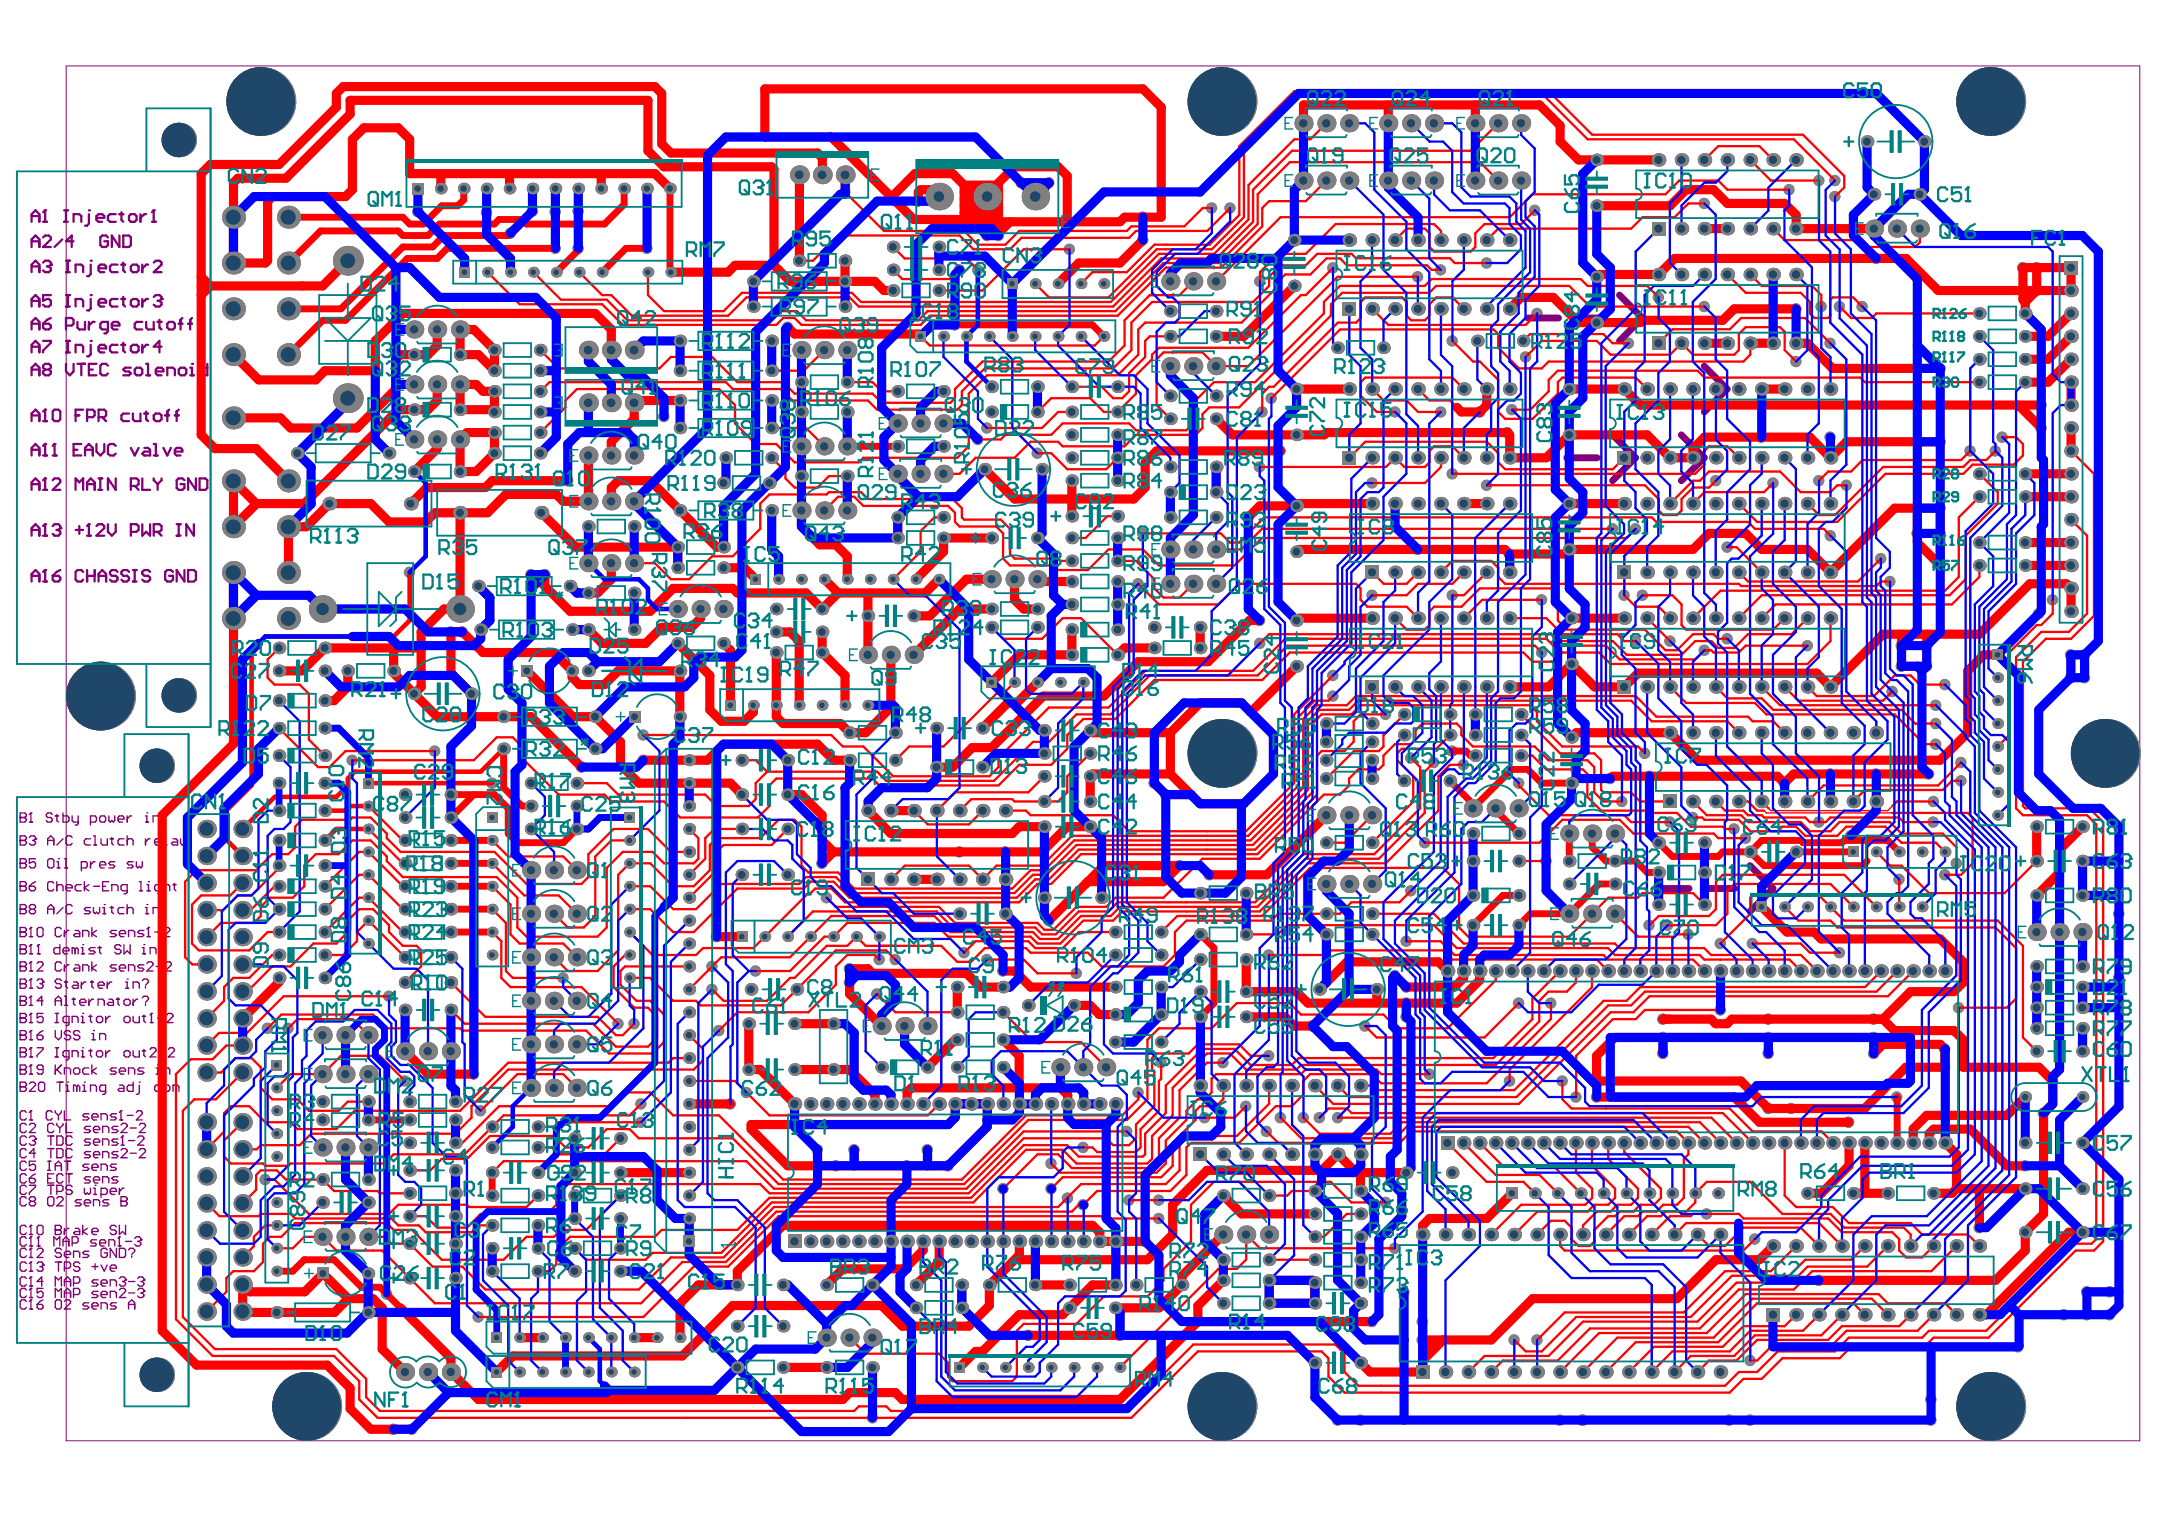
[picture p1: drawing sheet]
<svg xmlns="http://www.w3.org/2000/svg" width="840mm" height="594mm" viewBox="0 0 840 594" stroke-linecap="round" stroke-linejoin="round" font-family="sans-serif">
<circle cx="414.9" cy="96.7" r="2.22" fill="#808080"/>
<circle cx="414.9" cy="96.7" r="1.24" fill="#a6968d"/>
<circle cx="145.5" cy="143.8" r="2.22" fill="#808080"/>
<circle cx="145.5" cy="143.8" r="1.24" fill="#a6968d"/>
<circle cx="174.9" cy="245.2" r="2.22" fill="#808080"/>
<circle cx="174.9" cy="245.2" r="1.24" fill="#a6968d"/>
<circle cx="179.3" cy="245.2" r="2.22" fill="#808080"/>
<circle cx="179.3" cy="245.2" r="1.24" fill="#a6968d"/>
<circle cx="206" cy="223" r="2.22" fill="#808080"/>
<circle cx="206" cy="223" r="1.24" fill="#a6968d"/>
<circle cx="211.3" cy="223" r="2.22" fill="#808080"/>
<circle cx="211.3" cy="223" r="1.24" fill="#a6968d"/>
<circle cx="211.3" cy="223" r="2.22" fill="#808080"/>
<circle cx="211.3" cy="223" r="1.24" fill="#a6968d"/>
<circle cx="225.5" cy="297.7" r="2.22" fill="#808080"/>
<circle cx="225.5" cy="297.7" r="1.24" fill="#a6968d"/>
<circle cx="220.2" cy="186.5" r="2.22" fill="#808080"/>
<circle cx="220.2" cy="186.5" r="1.24" fill="#a6968d"/>
<circle cx="257.5" cy="161.6" r="2.22" fill="#808080"/>
<circle cx="257.5" cy="161.6" r="1.24" fill="#a6968d"/>
<circle cx="218.4" cy="379.5" r="2.22" fill="#808080"/>
<circle cx="218.4" cy="379.5" r="1.24" fill="#a6968d"/>
<circle cx="246" cy="397.2" r="2.22" fill="#808080"/>
<circle cx="246" cy="397.2" r="1.24" fill="#a6968d"/>
<circle cx="239.8" cy="397.2" r="2.22" fill="#808080"/>
<circle cx="239.8" cy="397.2" r="1.24" fill="#a6968d"/>
<circle cx="168.6" cy="291.4" r="2.22" fill="#808080"/>
<circle cx="168.6" cy="291.4" r="1.24" fill="#a6968d"/>
<circle cx="158.9" cy="222.1" r="2.22" fill="#808080"/>
<circle cx="158.9" cy="222.1" r="1.24" fill="#a6968d"/>
<circle cx="136.6" cy="295" r="2.22" fill="#808080"/>
<circle cx="136.6" cy="295" r="1.24" fill="#a6968d"/>
<circle cx="190.9" cy="303.9" r="2.22" fill="#808080"/>
<circle cx="190.9" cy="303.9" r="1.24" fill="#a6968d"/>
<circle cx="103.7" cy="399" r="2.22" fill="#808080"/>
<circle cx="103.7" cy="399" r="1.24" fill="#a6968d"/>
<circle cx="111.7" cy="399" r="2.22" fill="#808080"/>
<circle cx="111.7" cy="399" r="1.24" fill="#a6968d"/>
<circle cx="183.8" cy="416.8" r="2.22" fill="#808080"/>
<circle cx="183.8" cy="416.8" r="1.24" fill="#a6968d"/>
<circle cx="186.4" cy="431" r="2.22" fill="#808080"/>
<circle cx="186.4" cy="431" r="1.24" fill="#a6968d"/>
<circle cx="157.1" cy="419.5" r="2.22" fill="#808080"/>
<circle cx="157.1" cy="419.5" r="1.24" fill="#a6968d"/>
<circle cx="248.6" cy="428.4" r="2.22" fill="#808080"/>
<circle cx="248.6" cy="428.4" r="1.24" fill="#a6968d"/>
<circle cx="248.6" cy="435.5" r="2.22" fill="#808080"/>
<circle cx="248.6" cy="435.5" r="1.24" fill="#a6968d"/>
<circle cx="185.5" cy="511" r="2.22" fill="#808080"/>
<circle cx="185.5" cy="511" r="1.24" fill="#a6968d"/>
<circle cx="544.7" cy="501.3" r="2.22" fill="#808080"/>
<circle cx="544.7" cy="501.3" r="1.24" fill="#a6968d"/>
<circle cx="614" cy="551.1" r="2.22" fill="#808080"/>
<circle cx="614" cy="551.1" r="1.24" fill="#a6968d"/>
<circle cx="670.9" cy="551.1" r="2.22" fill="#808080"/>
<circle cx="670.9" cy="551.1" r="1.24" fill="#a6968d"/>
<circle cx="678.9" cy="551.1" r="2.22" fill="#808080"/>
<circle cx="678.9" cy="551.1" r="1.24" fill="#a6968d"/>
<circle cx="614" cy="551.1" r="2.22" fill="#808080"/>
<circle cx="614" cy="551.1" r="1.24" fill="#a6968d"/>
<circle cx="605.1" cy="551.1" r="2.22" fill="#808080"/>
<circle cx="605.1" cy="551.1" r="1.24" fill="#a6968d"/>
<circle cx="527.8" cy="551.1" r="2.22" fill="#808080"/>
<circle cx="527.8" cy="551.1" r="1.24" fill="#a6968d"/>
<circle cx="518.9" cy="551.1" r="2.22" fill="#808080"/>
<circle cx="518.9" cy="551.1" r="1.24" fill="#a6968d"/>
<circle cx="749.1" cy="551.1" r="2.22" fill="#808080"/>
<circle cx="749.1" cy="551.1" r="1.24" fill="#a6968d"/>
<circle cx="749.1" cy="543.1" r="2.22" fill="#808080"/>
<circle cx="749.1" cy="543.1" r="1.24" fill="#a6968d"/>
<circle cx="782.9" cy="522.6" r="2.22" fill="#808080"/>
<circle cx="782.9" cy="522.6" r="1.24" fill="#a6968d"/>
<circle cx="800.7" cy="510.2" r="2.22" fill="#808080"/>
<circle cx="800.7" cy="510.2" r="1.24" fill="#a6968d"/>
<circle cx="818.5" cy="501.3" r="2.22" fill="#808080"/>
<circle cx="818.5" cy="501.3" r="1.24" fill="#a6968d"/>
<circle cx="809.6" cy="501.3" r="2.22" fill="#808080"/>
<circle cx="809.6" cy="501.3" r="1.24" fill="#a6968d"/>
<circle cx="809.6" cy="510.2" r="2.22" fill="#808080"/>
<circle cx="809.6" cy="510.2" r="1.24" fill="#a6968d"/>
<circle cx="818.5" cy="510.2" r="2.22" fill="#808080"/>
<circle cx="818.5" cy="510.2" r="1.24" fill="#a6968d"/>
<circle cx="822" cy="379.5" r="2.22" fill="#808080"/>
<circle cx="822" cy="379.5" r="1.24" fill="#a6968d"/>
<circle cx="822" cy="354.6" r="2.22" fill="#808080"/>
<circle cx="822" cy="354.6" r="1.24" fill="#a6968d"/>
<circle cx="822" cy="320.8" r="2.22" fill="#808080"/>
<circle cx="822" cy="320.8" r="1.24" fill="#a6968d"/>
<circle cx="803.4" cy="263" r="2.22" fill="#808080"/>
<circle cx="803.4" cy="263" r="1.24" fill="#a6968d"/>
<circle cx="808.7" cy="263" r="2.22" fill="#808080"/>
<circle cx="808.7" cy="263" r="1.24" fill="#a6968d"/>
<circle cx="803.4" cy="254.1" r="2.22" fill="#808080"/>
<circle cx="803.4" cy="254.1" r="1.24" fill="#a6968d"/>
<circle cx="808.7" cy="254.1" r="2.22" fill="#808080"/>
<circle cx="808.7" cy="254.1" r="1.24" fill="#a6968d"/>
<circle cx="752.7" cy="143" r="2.22" fill="#808080"/>
<circle cx="752.7" cy="143" r="1.24" fill="#a6968d"/>
<circle cx="743.8" cy="143" r="2.22" fill="#808080"/>
<circle cx="743.8" cy="143" r="1.24" fill="#a6968d"/>
<circle cx="752.7" cy="171.4" r="2.22" fill="#808080"/>
<circle cx="752.7" cy="171.4" r="1.24" fill="#a6968d"/>
<circle cx="743.8" cy="171.4" r="2.22" fill="#808080"/>
<circle cx="743.8" cy="171.4" r="1.24" fill="#a6968d"/>
<circle cx="743.8" cy="197.2" r="2.22" fill="#808080"/>
<circle cx="743.8" cy="197.2" r="1.24" fill="#a6968d"/>
<circle cx="743.8" cy="207" r="2.22" fill="#808080"/>
<circle cx="743.8" cy="207" r="1.24" fill="#a6968d"/>
<circle cx="752.7" cy="219.4" r="2.22" fill="#808080"/>
<circle cx="752.7" cy="219.4" r="1.24" fill="#a6968d"/>
<circle cx="752.7" cy="207" r="2.22" fill="#808080"/>
<circle cx="752.7" cy="207" r="1.24" fill="#a6968d"/>
<circle cx="752.7" cy="197.2" r="2.22" fill="#808080"/>
<circle cx="752.7" cy="197.2" r="1.24" fill="#a6968d"/>
<circle cx="748.3" cy="300.3" r="2.22" fill="#808080"/>
<circle cx="748.3" cy="300.3" r="1.24" fill="#a6968d"/>
<circle cx="727.8" cy="300.3" r="2.22" fill="#808080"/>
<circle cx="727.8" cy="300.3" r="1.24" fill="#a6968d"/>
<circle cx="624.7" cy="302.1" r="2.22" fill="#808080"/>
<circle cx="624.7" cy="302.1" r="1.24" fill="#a6968d"/>
<circle cx="710" cy="300.3" r="2.22" fill="#808080"/>
<circle cx="710" cy="300.3" r="1.24" fill="#a6968d"/>
<circle cx="692.3" cy="303.9" r="2.22" fill="#808080"/>
<circle cx="692.3" cy="303.9" r="1.24" fill="#a6968d"/>
<circle cx="710" cy="169.6" r="2.22" fill="#808080"/>
<circle cx="710" cy="169.6" r="1.24" fill="#a6968d"/>
<circle cx="683.4" cy="169.6" r="2.22" fill="#808080"/>
<circle cx="683.4" cy="169.6" r="1.24" fill="#a6968d"/>
<circle cx="414.2" cy="464.9" r="2.22" fill="#808080"/>
<circle cx="414.2" cy="464.9" r="1.24" fill="#a6968d"/>
<circle cx="631.8" cy="133.2" r="2.22" fill="#808080"/>
<circle cx="631.8" cy="133.2" r="1.24" fill="#a6968d"/>
<circle cx="467.3" cy="433.7" r="2.22" fill="#808080"/>
<circle cx="467.3" cy="433.7" r="1.24" fill="#a6968d"/>
<circle cx="483.3" cy="429.2" r="2.22" fill="#808080"/>
<circle cx="483.3" cy="429.2" r="1.24" fill="#a6968d"/>
<circle cx="492.2" cy="409.7" r="2.22" fill="#808080"/>
<circle cx="492.2" cy="409.7" r="1.24" fill="#a6968d"/>
<circle cx="474.4" cy="412.4" r="2.22" fill="#808080"/>
<circle cx="474.4" cy="412.4" r="1.24" fill="#a6968d"/>
<circle cx="450.4" cy="412.4" r="2.22" fill="#808080"/>
<circle cx="450.4" cy="412.4" r="1.24" fill="#a6968d"/>
<circle cx="441.6" cy="423.9" r="2.22" fill="#808080"/>
<circle cx="441.6" cy="423.9" r="1.24" fill="#a6968d"/>
<circle cx="437.1" cy="439" r="2.22" fill="#808080"/>
<circle cx="437.1" cy="439" r="1.24" fill="#a6968d"/>
<circle cx="420.2" cy="445.3" r="2.22" fill="#808080"/>
<circle cx="420.2" cy="445.3" r="1.24" fill="#a6968d"/>
<circle cx="389.1" cy="461.3" r="2.22" fill="#808080"/>
<circle cx="389.1" cy="461.3" r="1.24" fill="#a6968d"/>
<circle cx="407.8" cy="451.5" r="2.22" fill="#808080"/>
<circle cx="407.8" cy="451.5" r="1.24" fill="#a6968d"/>
<circle cx="407.8" cy="461.3" r="2.22" fill="#808080"/>
<circle cx="407.8" cy="461.3" r="1.24" fill="#a6968d"/>
<circle cx="420.2" cy="467.5" r="2.22" fill="#808080"/>
<circle cx="420.2" cy="467.5" r="1.24" fill="#a6968d"/>
<circle cx="379.3" cy="170.5" r="2.22" fill="#808080"/>
<circle cx="379.3" cy="170.5" r="1.24" fill="#a6968d"/>
<circle cx="382.9" cy="166.1" r="2.22" fill="#808080"/>
<circle cx="382.9" cy="166.1" r="1.24" fill="#a6968d"/>
<circle cx="402.4" cy="175.9" r="2.22" fill="#808080"/>
<circle cx="402.4" cy="175.9" r="1.24" fill="#a6968d"/>
<circle cx="379.3" cy="104.7" r="2.22" fill="#808080"/>
<circle cx="379.3" cy="104.7" r="1.24" fill="#a6968d"/>
<circle cx="372.2" cy="104.7" r="2.22" fill="#808080"/>
<circle cx="372.2" cy="104.7" r="1.24" fill="#a6968d"/>
<circle cx="443.3" cy="84.3" r="2.22" fill="#808080"/>
<circle cx="443.3" cy="84.3" r="1.24" fill="#a6968d"/>
<circle cx="327.8" cy="74.5" r="2.22" fill="#808080"/>
<circle cx="327.8" cy="74.5" r="1.24" fill="#a6968d"/>
<circle cx="387.3" cy="91.4" r="2.22" fill="#808080"/>
<circle cx="387.3" cy="91.4" r="1.24" fill="#a6968d"/>
<circle cx="382.9" cy="91.4" r="2.22" fill="#808080"/>
<circle cx="382.9" cy="91.4" r="1.24" fill="#a6968d"/>
<circle cx="406.9" cy="70.9" r="2.22" fill="#808080"/>
<circle cx="406.9" cy="70.9" r="1.24" fill="#a6968d"/>
<circle cx="396.2" cy="70.9" r="2.22" fill="#808080"/>
<circle cx="396.2" cy="70.9" r="1.24" fill="#a6968d"/>
<circle cx="356.2" cy="78.1" r="2.22" fill="#808080"/>
<circle cx="356.2" cy="78.1" r="1.24" fill="#a6968d"/>
<circle cx="443.3" cy="93.2" r="2.22" fill="#808080"/>
<circle cx="443.3" cy="93.2" r="1.24" fill="#a6968d"/>
<circle cx="305.5" cy="127" r="2.22" fill="#808080"/>
<circle cx="305.5" cy="127" r="1.24" fill="#a6968d"/>
<circle cx="370.4" cy="126.1" r="2.22" fill="#808080"/>
<circle cx="370.4" cy="126.1" r="1.24" fill="#a6968d"/>
<circle cx="452.2" cy="308.3" r="2.22" fill="#808080"/>
<circle cx="452.2" cy="308.3" r="1.24" fill="#a6968d"/>
<circle cx="447.8" cy="303.9" r="2.22" fill="#808080"/>
<circle cx="447.8" cy="303.9" r="1.24" fill="#a6968d"/>
<circle cx="517.1" cy="262.1" r="2.22" fill="#808080"/>
<circle cx="517.1" cy="262.1" r="1.24" fill="#a6968d"/>
<circle cx="517.1" cy="270.1" r="2.22" fill="#808080"/>
<circle cx="517.1" cy="270.1" r="1.24" fill="#a6968d"/>
<circle cx="249.5" cy="285.2" r="2.22" fill="#808080"/>
<circle cx="249.5" cy="285.2" r="1.24" fill="#a6968d"/>
<circle cx="372.2" cy="330.6" r="2.22" fill="#808080"/>
<circle cx="372.2" cy="330.6" r="1.24" fill="#a6968d"/>
<circle cx="390" cy="330.6" r="2.22" fill="#808080"/>
<circle cx="390" cy="330.6" r="1.24" fill="#a6968d"/>
<circle cx="488.7" cy="240.8" r="2.22" fill="#808080"/>
<circle cx="488.7" cy="240.8" r="1.24" fill="#a6968d"/>
<circle cx="545.6" cy="365.2" r="2.22" fill="#808080"/>
<circle cx="545.6" cy="365.2" r="1.24" fill="#a6968d"/>
<circle cx="492.2" cy="370.6" r="2.22" fill="#808080"/>
<circle cx="492.2" cy="370.6" r="1.24" fill="#a6968d"/>
<circle cx="509.1" cy="398.1" r="2.22" fill="#808080"/>
<circle cx="509.1" cy="398.1" r="1.24" fill="#a6968d"/>
<circle cx="545.6" cy="394.6" r="2.22" fill="#808080"/>
<circle cx="545.6" cy="394.6" r="1.24" fill="#a6968d"/>
<circle cx="545.6" cy="389.2" r="2.22" fill="#808080"/>
<circle cx="545.6" cy="389.2" r="1.24" fill="#a6968d"/>
<circle cx="541.1" cy="378.6" r="2.22" fill="#808080"/>
<circle cx="541.1" cy="378.6" r="1.24" fill="#a6968d"/>
<circle cx="545.6" cy="383" r="2.22" fill="#808080"/>
<circle cx="545.6" cy="383" r="1.24" fill="#a6968d"/>
<circle cx="547.3" cy="345.7" r="2.22" fill="#808080"/>
<circle cx="547.3" cy="345.7" r="1.24" fill="#a6968d"/>
<circle cx="556.2" cy="295.9" r="2.22" fill="#808080"/>
<circle cx="556.2" cy="295.9" r="1.24" fill="#a6968d"/>
<circle cx="547.3" cy="294.1" r="2.22" fill="#808080"/>
<circle cx="547.3" cy="294.1" r="1.24" fill="#a6968d"/>
<circle cx="563.3" cy="291.4" r="2.22" fill="#808080"/>
<circle cx="563.3" cy="291.4" r="1.24" fill="#a6968d"/>
<circle cx="537.6" cy="277.2" r="2.22" fill="#808080"/>
<circle cx="537.6" cy="277.2" r="1.24" fill="#a6968d"/>
<circle cx="469.1" cy="339.4" r="2.22" fill="#808080"/>
<circle cx="469.1" cy="339.4" r="1.24" fill="#a6968d"/>
<circle cx="792.8" cy="431.9" r="2.22" fill="#808080"/>
<circle cx="792.8" cy="431.9" r="1.24" fill="#a6968d"/>
<circle cx="796.4" cy="419.5" r="2.22" fill="#808080"/>
<circle cx="796.4" cy="419.5" r="1.24" fill="#a6968d"/>
<circle cx="791.9" cy="166.1" r="2.22" fill="#808080"/>
<circle cx="791.9" cy="166.1" r="1.24" fill="#a6968d"/>
<circle cx="791.9" cy="157.2" r="2.22" fill="#808080"/>
<circle cx="791.9" cy="157.2" r="1.24" fill="#a6968d"/>
<circle cx="552.8" cy="327" r="2.22" fill="#808080"/>
<circle cx="552.8" cy="327" r="1.24" fill="#a6968d"/>
<circle cx="754.6" cy="339.4" r="2.22" fill="#808080"/>
<circle cx="754.6" cy="339.4" r="1.24" fill="#a6968d"/>
<circle cx="759" cy="335" r="2.22" fill="#808080"/>
<circle cx="759" cy="335" r="1.24" fill="#a6968d"/>
<circle cx="705.7" cy="319" r="2.22" fill="#808080"/>
<circle cx="705.7" cy="319" r="1.24" fill="#a6968d"/>
<circle cx="656.8" cy="317.2" r="2.22" fill="#808080"/>
<circle cx="656.8" cy="317.2" r="1.24" fill="#a6968d"/>
<circle cx="647.9" cy="319" r="2.22" fill="#808080"/>
<circle cx="647.9" cy="319" r="1.24" fill="#a6968d"/>
<circle cx="672.8" cy="321.7" r="2.22" fill="#808080"/>
<circle cx="672.8" cy="321.7" r="1.24" fill="#a6968d"/>
<circle cx="677.2" cy="325.2" r="2.22" fill="#808080"/>
<circle cx="677.2" cy="325.2" r="1.24" fill="#a6968d"/>
<circle cx="718" cy="324.3" r="2.22" fill="#808080"/>
<circle cx="718" cy="324.3" r="1.24" fill="#a6968d"/>
<circle cx="760.8" cy="295.9" r="2.22" fill="#808080"/>
<circle cx="760.8" cy="295.9" r="1.24" fill="#a6968d"/>
<circle cx="760.8" cy="303" r="2.22" fill="#808080"/>
<circle cx="760.8" cy="303" r="1.24" fill="#a6968d"/>
<circle cx="750.1" cy="311" r="2.22" fill="#808080"/>
<circle cx="750.1" cy="311" r="1.24" fill="#a6968d"/>
<circle cx="750" cy="319" r="2.22" fill="#808080"/>
<circle cx="750" cy="319" r="1.24" fill="#a6968d"/>
<circle cx="735.9" cy="425.7" r="2.22" fill="#808080"/>
<circle cx="735.9" cy="425.7" r="1.24" fill="#a6968d"/>
<circle cx="606.1" cy="419.5" r="2.22" fill="#808080"/>
<circle cx="606.1" cy="419.5" r="1.24" fill="#a6968d"/>
<circle cx="619.4" cy="425.7" r="2.22" fill="#808080"/>
<circle cx="619.4" cy="425.7" r="1.24" fill="#a6968d"/>
<circle cx="717.2" cy="435.5" r="2.22" fill="#808080"/>
<circle cx="717.2" cy="435.5" r="1.24" fill="#a6968d"/>
<circle cx="767.9" cy="476.4" r="2.22" fill="#808080"/>
<circle cx="767.9" cy="476.4" r="1.24" fill="#a6968d"/>
<circle cx="511.9" cy="433.7" r="2.22" fill="#808080"/>
<circle cx="511.9" cy="433.7" r="1.24" fill="#a6968d"/>
<circle cx="519" cy="433.7" r="2.22" fill="#808080"/>
<circle cx="519" cy="433.7" r="1.24" fill="#a6968d"/>
<circle cx="505.7" cy="433.7" r="2.22" fill="#808080"/>
<circle cx="505.7" cy="433.7" r="1.24" fill="#a6968d"/>
<circle cx="496.8" cy="433.7" r="2.22" fill="#808080"/>
<circle cx="496.8" cy="433.7" r="1.24" fill="#a6968d"/>
<circle cx="491.3" cy="439" r="2.22" fill="#808080"/>
<circle cx="491.3" cy="439" r="1.24" fill="#a6968d"/>
<circle cx="596.3" cy="519.9" r="2.22" fill="#808080"/>
<circle cx="596.3" cy="519.9" r="1.24" fill="#a6968d"/>
<circle cx="587.4" cy="519.9" r="2.22" fill="#808080"/>
<circle cx="587.4" cy="519.9" r="1.24" fill="#a6968d"/>
<circle cx="705.7" cy="496.8" r="2.22" fill="#808080"/>
<circle cx="705.7" cy="496.8" r="1.24" fill="#a6968d"/>
<circle cx="679" cy="527.9" r="2.22" fill="#808080"/>
<circle cx="679" cy="527.9" r="1.24" fill="#a6968d"/>
<circle cx="680.8" cy="480.8" r="2.22" fill="#808080"/>
<circle cx="680.8" cy="480.8" r="1.24" fill="#a6968d"/>
<circle cx="662.1" cy="471" r="2.22" fill="#808080"/>
<circle cx="662.1" cy="471" r="1.24" fill="#a6968d"/>
<circle cx="713.7" cy="369.7" r="2.22" fill="#808080"/>
<circle cx="713.7" cy="369.7" r="1.24" fill="#a6968d"/>
<circle cx="679.9" cy="366.1" r="2.22" fill="#808080"/>
<circle cx="679.9" cy="366.1" r="1.24" fill="#a6968d"/>
<circle cx="655" cy="362.6" r="2.22" fill="#808080"/>
<circle cx="655" cy="362.6" r="1.24" fill="#a6968d"/>
<circle cx="647" cy="359" r="2.22" fill="#808080"/>
<circle cx="647" cy="359" r="1.24" fill="#a6968d"/>
<circle cx="639.8" cy="359" r="2.22" fill="#808080"/>
<circle cx="639.8" cy="359" r="1.24" fill="#a6968d"/>
<circle cx="667.4" cy="366.1" r="2.22" fill="#808080"/>
<circle cx="667.4" cy="366.1" r="1.24" fill="#a6968d"/>
<circle cx="759.9" cy="391" r="2.22" fill="#808080"/>
<circle cx="759.9" cy="391" r="1.24" fill="#a6968d"/>
<circle cx="785.7" cy="452.4" r="2.22" fill="#808080"/>
<circle cx="785.7" cy="452.4" r="1.24" fill="#a6968d"/>
<circle cx="736.8" cy="341.2" r="2.22" fill="#808080"/>
<circle cx="736.8" cy="341.2" r="1.24" fill="#a6968d"/>
<circle cx="694.1" cy="73.6" r="2.22" fill="#808080"/>
<circle cx="694.1" cy="73.6" r="1.24" fill="#a6968d"/>
<circle cx="647.9" cy="248.8" r="2.22" fill="#808080"/>
<circle cx="647.9" cy="248.8" r="1.24" fill="#a6968d"/>
<circle cx="630.1" cy="231" r="2.22" fill="#808080"/>
<circle cx="630.1" cy="231" r="1.24" fill="#a6968d"/>
<circle cx="637.2" cy="231" r="2.22" fill="#808080"/>
<circle cx="637.2" cy="231" r="1.24" fill="#a6968d"/>
<circle cx="733.2" cy="225.6" r="2.22" fill="#808080"/>
<circle cx="733.2" cy="225.6" r="1.24" fill="#a6968d"/>
<circle cx="670.1" cy="212.3" r="2.22" fill="#808080"/>
<circle cx="670.1" cy="212.3" r="1.24" fill="#a6968d"/>
<circle cx="729.7" cy="216.8" r="2.22" fill="#808080"/>
<circle cx="729.7" cy="216.8" r="1.24" fill="#a6968d"/>
<circle cx="705.7" cy="186.5" r="2.22" fill="#808080"/>
<circle cx="705.7" cy="186.5" r="1.24" fill="#a6968d"/>
<circle cx="764.3" cy="175" r="2.22" fill="#808080"/>
<circle cx="764.3" cy="175" r="1.24" fill="#a6968d"/>
<circle cx="774.1" cy="175" r="2.22" fill="#808080"/>
<circle cx="774.1" cy="175" r="1.24" fill="#a6968d"/>
<circle cx="776.8" cy="169.6" r="2.22" fill="#808080"/>
<circle cx="776.8" cy="169.6" r="1.24" fill="#a6968d"/>
<circle cx="716.3" cy="188.3" r="2.22" fill="#808080"/>
<circle cx="716.3" cy="188.3" r="1.24" fill="#a6968d"/>
<circle cx="665.7" cy="186.5" r="2.22" fill="#808080"/>
<circle cx="665.7" cy="186.5" r="1.24" fill="#a6968d"/>
<circle cx="687.9" cy="187.4" r="2.22" fill="#808080"/>
<circle cx="687.9" cy="187.4" r="1.24" fill="#a6968d"/>
<circle cx="576.8" cy="188.3" r="2.22" fill="#808080"/>
<circle cx="576.8" cy="188.3" r="1.24" fill="#a6968d"/>
<circle cx="563.4" cy="183.9" r="2.22" fill="#808080"/>
<circle cx="563.4" cy="183.9" r="1.24" fill="#a6968d"/>
<circle cx="489.7" cy="159.9" r="2.22" fill="#808080"/>
<circle cx="489.7" cy="159.9" r="1.24" fill="#a6968d"/>
<circle cx="493.2" cy="154.5" r="2.22" fill="#808080"/>
<circle cx="493.2" cy="154.5" r="1.24" fill="#a6968d"/>
<circle cx="591.9" cy="138.5" r="2.22" fill="#808080"/>
<circle cx="591.9" cy="138.5" r="1.24" fill="#a6968d"/>
<circle cx="696.8" cy="140.3" r="2.22" fill="#808080"/>
<circle cx="696.8" cy="140.3" r="1.24" fill="#a6968d"/>
<circle cx="710" cy="133.2" r="2.22" fill="#808080"/>
<circle cx="710" cy="133.2" r="1.24" fill="#a6968d"/>
<circle cx="596.3" cy="121.6" r="2.22" fill="#808080"/>
<circle cx="596.3" cy="121.6" r="1.24" fill="#a6968d"/>
<circle cx="696.8" cy="119.8" r="2.22" fill="#808080"/>
<circle cx="696.8" cy="119.8" r="1.24" fill="#a6968d"/>
<circle cx="563.4" cy="132.3" r="2.22" fill="#808080"/>
<circle cx="563.4" cy="132.3" r="1.24" fill="#a6968d"/>
<circle cx="586.6" cy="159" r="2.22" fill="#808080"/>
<circle cx="586.6" cy="159" r="1.24" fill="#a6968d"/>
<circle cx="722.5" cy="119" r="2.22" fill="#808080"/>
<circle cx="722.5" cy="119" r="1.24" fill="#a6968d"/>
<circle cx="713.7" cy="119" r="2.22" fill="#808080"/>
<circle cx="713.7" cy="119" r="1.24" fill="#a6968d"/>
<circle cx="595.4" cy="81.6" r="2.22" fill="#808080"/>
<circle cx="595.4" cy="81.6" r="1.24" fill="#a6968d"/>
<circle cx="661.2" cy="78.9" r="2.22" fill="#808080"/>
<circle cx="661.2" cy="78.9" r="1.24" fill="#a6968d"/>
<circle cx="711.9" cy="76.3" r="2.22" fill="#808080"/>
<circle cx="711.9" cy="76.3" r="1.24" fill="#a6968d"/>
<circle cx="711.9" cy="70.1" r="2.22" fill="#808080"/>
<circle cx="711.9" cy="70.1" r="1.24" fill="#a6968d"/>
<circle cx="706.6" cy="119" r="2.22" fill="#808080"/>
<circle cx="706.6" cy="119" r="1.24" fill="#a6968d"/>
<circle cx="705.7" cy="70.1" r="2.22" fill="#808080"/>
<circle cx="705.7" cy="70.1" r="1.24" fill="#a6968d"/>
<circle cx="796.4" cy="232.8" r="2.22" fill="#808080"/>
<circle cx="796.4" cy="232.8" r="1.24" fill="#a6968d"/>
<circle cx="754.6" cy="265.7" r="2.22" fill="#808080"/>
<circle cx="754.6" cy="265.7" r="1.24" fill="#a6968d"/>
<circle cx="734.1" cy="268.3" r="2.22" fill="#808080"/>
<circle cx="734.1" cy="268.3" r="1.24" fill="#a6968d"/>
<circle cx="751" cy="273.7" r="2.22" fill="#808080"/>
<circle cx="751" cy="273.7" r="1.24" fill="#a6968d"/>
<circle cx="751" cy="280.8" r="2.22" fill="#808080"/>
<circle cx="751" cy="280.8" r="1.24" fill="#a6968d"/>
<circle cx="751" cy="288.8" r="2.22" fill="#808080"/>
<circle cx="751" cy="288.8" r="1.24" fill="#a6968d"/>
<circle cx="532.3" cy="231" r="2.22" fill="#808080"/>
<circle cx="532.3" cy="231" r="1.24" fill="#a6968d"/>
<circle cx="563.4" cy="231" r="2.22" fill="#808080"/>
<circle cx="563.4" cy="231" r="1.24" fill="#a6968d"/>
<circle cx="670.1" cy="247.9" r="2.22" fill="#808080"/>
<circle cx="670.1" cy="247.9" r="1.24" fill="#a6968d"/>
<circle cx="598.1" cy="232.8" r="2.22" fill="#808080"/>
<circle cx="598.1" cy="232.8" r="1.24" fill="#a6968d"/>
<circle cx="634.6" cy="248.8" r="2.22" fill="#808080"/>
<circle cx="634.6" cy="248.8" r="1.24" fill="#a6968d"/>
<circle cx="488.8" cy="249.6" r="2.22" fill="#808080"/>
<circle cx="488.8" cy="249.6" r="1.24" fill="#a6968d"/>
<circle cx="701.2" cy="250.5" r="2.22" fill="#808080"/>
<circle cx="701.2" cy="250.5" r="1.24" fill="#a6968d"/>
<circle cx="661.2" cy="252.3" r="2.22" fill="#808080"/>
<circle cx="661.2" cy="252.3" r="1.24" fill="#a6968d"/>
<circle cx="598.1" cy="253.2" r="2.22" fill="#808080"/>
<circle cx="598.1" cy="253.2" r="1.24" fill="#a6968d"/>
<circle cx="747.5" cy="250.5" r="2.22" fill="#808080"/>
<circle cx="747.5" cy="250.5" r="1.24" fill="#a6968d"/>
<circle cx="747.5" cy="258.5" r="2.22" fill="#808080"/>
<circle cx="747.5" cy="258.5" r="1.24" fill="#a6968d"/>
<circle cx="737.7" cy="258.5" r="2.22" fill="#808080"/>
<circle cx="737.7" cy="258.5" r="1.24" fill="#a6968d"/>
<circle cx="737.7" cy="250.5" r="2.22" fill="#808080"/>
<circle cx="737.7" cy="250.5" r="1.24" fill="#a6968d"/>
<circle cx="791" cy="238.1" r="2.22" fill="#808080"/>
<circle cx="791" cy="238.1" r="1.24" fill="#a6968d"/>
<circle cx="790.1" cy="112.7" r="2.22" fill="#808080"/>
<circle cx="790.1" cy="112.7" r="1.24" fill="#a6968d"/>
<circle cx="790.1" cy="103.8" r="2.22" fill="#808080"/>
<circle cx="790.1" cy="103.8" r="1.24" fill="#a6968d"/>
<circle cx="784.8" cy="103.8" r="2.22" fill="#808080"/>
<circle cx="784.8" cy="103.8" r="1.24" fill="#a6968d"/>
<circle cx="784.8" cy="112.7" r="2.22" fill="#808080"/>
<circle cx="784.8" cy="112.7" r="1.24" fill="#a6968d"/>
<circle cx="727.9" cy="100.3" r="2.22" fill="#808080"/>
<circle cx="727.9" cy="100.3" r="1.24" fill="#a6968d"/>
<circle cx="477.2" cy="80.7" r="2.22" fill="#808080"/>
<circle cx="477.2" cy="80.7" r="1.24" fill="#a6968d"/>
<circle cx="470.1" cy="80.7" r="2.22" fill="#808080"/>
<circle cx="470.1" cy="80.7" r="1.24" fill="#a6968d"/>
<circle cx="488.8" cy="109.2" r="2.22" fill="#808080"/>
<circle cx="488.8" cy="109.2" r="1.24" fill="#a6968d"/>
<circle cx="576.8" cy="102.1" r="2.22" fill="#808080"/>
<circle cx="576.8" cy="102.1" r="1.24" fill="#a6968d"/>
<circle cx="517.1" cy="103.9" r="2.22" fill="#808080"/>
<circle cx="517.1" cy="103.9" r="1.24" fill="#a6968d"/>
<circle cx="558.9" cy="104.7" r="2.22" fill="#808080"/>
<circle cx="558.9" cy="104.7" r="1.24" fill="#a6968d"/>
<circle cx="643.4" cy="115.4" r="2.22" fill="#808080"/>
<circle cx="643.4" cy="115.4" r="1.24" fill="#a6968d"/>
<circle cx="661.2" cy="119" r="2.22" fill="#808080"/>
<circle cx="661.2" cy="119" r="1.24" fill="#a6968d"/>
<circle cx="488.7" cy="181.2" r="2.22" fill="#808080"/>
<circle cx="488.7" cy="181.2" r="1.24" fill="#a6968d"/>
<circle cx="532.3" cy="187.4" r="2.22" fill="#808080"/>
<circle cx="532.3" cy="187.4" r="1.24" fill="#a6968d"/>
<circle cx="559" cy="159.9" r="2.22" fill="#808080"/>
<circle cx="559" cy="159.9" r="1.24" fill="#a6968d"/>
<circle cx="541.2" cy="159.9" r="2.22" fill="#808080"/>
<circle cx="541.2" cy="159.9" r="1.24" fill="#a6968d"/>
<circle cx="574.1" cy="159.9" r="2.22" fill="#808080"/>
<circle cx="574.1" cy="159.9" r="1.24" fill="#a6968d"/>
<circle cx="584.8" cy="167.9" r="2.22" fill="#808080"/>
<circle cx="584.8" cy="167.9" r="1.24" fill="#a6968d"/>
<circle cx="710.1" cy="207.9" r="2.22" fill="#808080"/>
<circle cx="710.1" cy="207.9" r="1.24" fill="#a6968d"/>
<circle cx="625.7" cy="205.2" r="2.22" fill="#808080"/>
<circle cx="625.7" cy="205.2" r="1.24" fill="#a6968d"/>
<circle cx="634.6" cy="205.2" r="2.22" fill="#808080"/>
<circle cx="634.6" cy="205.2" r="1.24" fill="#a6968d"/>
<circle cx="639.9" cy="301.2" r="2.22" fill="#808080"/>
<circle cx="639.9" cy="301.2" r="1.24" fill="#a6968d"/>
<circle cx="629.2" cy="311" r="2.22" fill="#808080"/>
<circle cx="629.2" cy="311" r="1.24" fill="#a6968d"/>
<circle cx="638.1" cy="292.3" r="2.22" fill="#808080"/>
<circle cx="638.1" cy="292.3" r="1.24" fill="#a6968d"/>
<circle cx="589.2" cy="303.9" r="2.22" fill="#808080"/>
<circle cx="589.2" cy="303.9" r="1.24" fill="#a6968d"/>
<circle cx="599.8" cy="334.1" r="2.22" fill="#808080"/>
<circle cx="599.8" cy="334.1" r="1.24" fill="#a6968d"/>
<circle cx="541.1" cy="484.4" r="2.22" fill="#808080"/>
<circle cx="541.1" cy="484.4" r="1.24" fill="#a6968d"/>
<circle cx="554.5" cy="416.8" r="2.22" fill="#808080"/>
<circle cx="554.5" cy="416.8" r="1.24" fill="#a6968d"/>
<circle cx="611.4" cy="425.7" r="2.22" fill="#808080"/>
<circle cx="611.4" cy="425.7" r="1.24" fill="#a6968d"/>
<circle cx="667.4" cy="391.9" r="2.22" fill="#808080"/>
<circle cx="667.4" cy="391.9" r="1.24" fill="#a6968d"/>
<circle cx="589.2" cy="389.2" r="2.22" fill="#808080"/>
<circle cx="589.2" cy="389.2" r="1.24" fill="#a6968d"/>
<circle cx="601.7" cy="389.2" r="2.22" fill="#808080"/>
<circle cx="601.7" cy="389.2" r="1.24" fill="#a6968d"/>
<circle cx="585.7" cy="419.5" r="2.22" fill="#808080"/>
<circle cx="585.7" cy="419.5" r="1.24" fill="#a6968d"/>
<circle cx="567.8" cy="296.8" r="2.22" fill="#808080"/>
<circle cx="567.8" cy="296.8" r="1.24" fill="#a6968d"/>
<circle cx="162.1" cy="82.1" r="2.22" fill="#808080"/>
<circle cx="162.1" cy="82.1" r="1.24" fill="#a6968d"/>
<circle cx="188.7" cy="82.5" r="2.22" fill="#808080"/>
<circle cx="188.7" cy="82.5" r="1.24" fill="#a6968d"/>
<circle cx="198" cy="90.5" r="2.22" fill="#808080"/>
<circle cx="198" cy="90.5" r="1.24" fill="#a6968d"/>
<circle cx="206.5" cy="82" r="2.22" fill="#808080"/>
<circle cx="206.5" cy="82" r="1.24" fill="#a6968d"/>
<circle cx="215.4" cy="82.1" r="2.22" fill="#808080"/>
<circle cx="215.4" cy="82.1" r="1.24" fill="#a6968d"/>
<circle cx="224.3" cy="82" r="2.22" fill="#808080"/>
<circle cx="224.3" cy="82" r="1.24" fill="#a6968d"/>
<circle cx="215.4" cy="96.4" r="2.22" fill="#808080"/>
<circle cx="215.4" cy="96.4" r="1.24" fill="#a6968d"/>
<circle cx="224.3" cy="96.4" r="2.22" fill="#808080"/>
<circle cx="224.3" cy="96.4" r="1.24" fill="#a6968d"/>
<circle cx="251" cy="96.4" r="2.22" fill="#808080"/>
<circle cx="251" cy="96.4" r="1.24" fill="#a6968d"/>
<circle cx="550" cy="107.4" r="2.22" fill="#808080"/>
<circle cx="550" cy="107.4" r="1.24" fill="#a6968d"/>
<circle cx="484.2" cy="200.7" r="2.22" fill="#808080"/>
<circle cx="484.2" cy="200.7" r="1.24" fill="#a6968d"/>
<circle cx="443.3" cy="207" r="2.22" fill="#808080"/>
<circle cx="443.3" cy="207" r="1.24" fill="#a6968d"/>
<circle cx="249.5" cy="295" r="2.22" fill="#808080"/>
<circle cx="249.5" cy="295" r="1.24" fill="#a6968d"/>
<circle cx="441.6" cy="226.5" r="2.22" fill="#808080"/>
<circle cx="441.6" cy="226.5" r="1.24" fill="#a6968d"/>
<circle cx="585.6" cy="215" r="2.22" fill="#808080"/>
<circle cx="585.6" cy="215" r="1.24" fill="#a6968d"/>
<circle cx="550" cy="213.2" r="2.22" fill="#808080"/>
<circle cx="550" cy="213.2" r="1.24" fill="#a6968d"/>
<circle cx="444.2" cy="481.7" r="2.22" fill="#808080"/>
<circle cx="444.2" cy="481.7" r="1.24" fill="#a6968d"/>
<circle cx="449.6" cy="472.8" r="2.22" fill="#808080"/>
<circle cx="449.6" cy="472.8" r="1.24" fill="#a6968d"/>
<circle cx="449.6" cy="465.7" r="2.22" fill="#808080"/>
<circle cx="449.6" cy="465.7" r="1.24" fill="#a6968d"/>
<circle cx="438" cy="465.7" r="2.22" fill="#808080"/>
<circle cx="438" cy="465.7" r="1.24" fill="#a6968d"/>
<circle cx="726.9" cy="408.8" r="2.22" fill="#808080"/>
<circle cx="726.9" cy="408.8" r="1.24" fill="#a6968d"/>
<circle cx="726.9" cy="402.6" r="2.22" fill="#808080"/>
<circle cx="726.9" cy="402.6" r="1.24" fill="#a6968d"/>
<circle cx="726.9" cy="395.5" r="2.22" fill="#808080"/>
<circle cx="726.9" cy="395.5" r="1.24" fill="#a6968d"/>
<circle cx="686" cy="408.8" r="2.22" fill="#808080"/>
<circle cx="686" cy="408.8" r="1.24" fill="#a6968d"/>
<circle cx="686" cy="402.6" r="2.22" fill="#808080"/>
<circle cx="686" cy="402.6" r="1.24" fill="#a6968d"/>
<circle cx="686" cy="395.5" r="2.22" fill="#808080"/>
<circle cx="686" cy="395.5" r="1.24" fill="#a6968d"/>
<circle cx="645.1" cy="408.8" r="2.22" fill="#808080"/>
<circle cx="645.1" cy="408.8" r="1.24" fill="#a6968d"/>
<circle cx="645.1" cy="402.6" r="2.22" fill="#808080"/>
<circle cx="645.1" cy="402.6" r="1.24" fill="#a6968d"/>
<circle cx="645.1" cy="395.5" r="2.22" fill="#808080"/>
<circle cx="645.1" cy="395.5" r="1.24" fill="#a6968d"/>
<circle cx="754.5" cy="407" r="2.22" fill="#808080"/>
<circle cx="754.5" cy="407" r="1.24" fill="#a6968d"/>
<circle cx="754.5" cy="414.1" r="2.22" fill="#808080"/>
<circle cx="754.5" cy="414.1" r="1.24" fill="#a6968d"/>
<circle cx="686" cy="430.1" r="2.22" fill="#808080"/>
<circle cx="686" cy="430.1" r="1.24" fill="#a6968d"/>
<circle cx="694.9" cy="430.1" r="2.22" fill="#808080"/>
<circle cx="694.9" cy="430.1" r="1.24" fill="#a6968d"/>
<circle cx="529.6" cy="398.1" r="2.22" fill="#808080"/>
<circle cx="529.6" cy="398.1" r="1.24" fill="#a6968d"/>
<circle cx="434.4" cy="518.2" r="2.22" fill="#808080"/>
<circle cx="434.4" cy="518.2" r="1.24" fill="#a6968d"/>
<circle cx="398.9" cy="518.2" r="2.22" fill="#808080"/>
<circle cx="398.9" cy="518.2" r="1.24" fill="#a6968d"/>
<circle cx="551.8" cy="512.8" r="2.22" fill="#808080"/>
<circle cx="551.8" cy="512.8" r="1.24" fill="#a6968d"/>
<circle cx="551.8" cy="519.9" r="2.22" fill="#808080"/>
<circle cx="551.8" cy="519.9" r="1.24" fill="#a6968d"/>
<circle cx="532.2" cy="512.8" r="2.22" fill="#808080"/>
<circle cx="532.2" cy="512.8" r="1.24" fill="#a6968d"/>
<circle cx="537.6" cy="466.6" r="2.22" fill="#808080"/>
<circle cx="537.6" cy="466.6" r="1.24" fill="#a6968d"/>
<circle cx="324.2" cy="452.4" r="2.22" fill="#808080"/>
<circle cx="324.2" cy="452.4" r="1.24" fill="#a6968d"/>
<circle cx="317.1" cy="446.1" r="2.22" fill="#808080"/>
<circle cx="317.1" cy="446.1" r="1.24" fill="#a6968d"/>
<circle cx="331.3" cy="446.1" r="2.22" fill="#808080"/>
<circle cx="331.3" cy="446.1" r="1.24" fill="#a6968d"/>
<circle cx="351.8" cy="452.4" r="2.22" fill="#808080"/>
<circle cx="351.8" cy="452.4" r="1.24" fill="#a6968d"/>
<circle cx="367.8" cy="452.4" r="2.22" fill="#808080"/>
<circle cx="367.8" cy="452.4" r="1.24" fill="#a6968d"/>
<circle cx="359.8" cy="446.1" r="2.22" fill="#808080"/>
<circle cx="359.8" cy="446.1" r="1.24" fill="#a6968d"/>
<circle cx="389.1" cy="376.8" r="2.22" fill="#808080"/>
<circle cx="389.1" cy="376.8" r="1.24" fill="#a6968d"/>
<circle cx="340.2" cy="385.7" r="2.22" fill="#808080"/>
<circle cx="340.2" cy="385.7" r="1.24" fill="#a6968d"/>
<circle cx="329.5" cy="375.9" r="2.22" fill="#808080"/>
<circle cx="329.5" cy="375.9" r="1.24" fill="#a6968d"/>
<circle cx="329.5" cy="381.2" r="2.22" fill="#808080"/>
<circle cx="329.5" cy="381.2" r="1.24" fill="#a6968d"/>
<circle cx="341.1" cy="372.3" r="2.22" fill="#808080"/>
<circle cx="341.1" cy="372.3" r="1.24" fill="#a6968d"/>
<circle cx="347.3" cy="372.3" r="2.22" fill="#808080"/>
<circle cx="347.3" cy="372.3" r="1.24" fill="#a6968d"/>
<circle cx="382.9" cy="372.3" r="2.22" fill="#808080"/>
<circle cx="382.9" cy="372.3" r="1.24" fill="#a6968d"/>
<circle cx="374" cy="369.7" r="2.22" fill="#808080"/>
<circle cx="374" cy="369.7" r="1.24" fill="#a6968d"/>
<circle cx="320.7" cy="348.3" r="2.22" fill="#808080"/>
<circle cx="320.7" cy="348.3" r="1.24" fill="#a6968d"/>
<circle cx="283.3" cy="428.4" r="2.22" fill="#808080"/>
<circle cx="283.3" cy="428.4" r="1.24" fill="#a6968d"/>
<circle cx="278" cy="363.5" r="2.22" fill="#808080"/>
<circle cx="278" cy="363.5" r="1.24" fill="#a6968d"/>
<circle cx="289.5" cy="423.9" r="2.22" fill="#808080"/>
<circle cx="289.5" cy="423.9" r="1.24" fill="#a6968d"/>
<circle cx="278.9" cy="399.9" r="2.22" fill="#808080"/>
<circle cx="278.9" cy="399.9" r="1.24" fill="#a6968d"/>
<circle cx="293.1" cy="376.8" r="2.22" fill="#808080"/>
<circle cx="293.1" cy="376.8" r="1.24" fill="#a6968d"/>
<circle cx="276.2" cy="375" r="2.22" fill="#808080"/>
<circle cx="276.2" cy="375" r="1.24" fill="#a6968d"/>
<circle cx="276.2" cy="383.9" r="2.22" fill="#808080"/>
<circle cx="276.2" cy="383.9" r="1.24" fill="#a6968d"/>
<circle cx="318.9" cy="321.7" r="2.22" fill="#808080"/>
<circle cx="318.9" cy="321.7" r="1.24" fill="#a6968d"/>
<circle cx="318.9" cy="335" r="2.22" fill="#808080"/>
<circle cx="318.9" cy="335" r="1.24" fill="#a6968d"/>
<circle cx="457.6" cy="335.9" r="2.22" fill="#808080"/>
<circle cx="457.6" cy="335.9" r="1.24" fill="#a6968d"/>
<circle cx="417.6" cy="377.7" r="2.22" fill="#808080"/>
<circle cx="417.6" cy="377.7" r="1.24" fill="#a6968d"/>
<circle cx="406.9" cy="357.2" r="2.22" fill="#808080"/>
<circle cx="406.9" cy="357.2" r="1.24" fill="#a6968d"/>
<circle cx="462.9" cy="175" r="2.22" fill="#808080"/>
<circle cx="462.9" cy="175" r="1.24" fill="#a6968d"/>
<circle cx="496.7" cy="175" r="2.22" fill="#808080"/>
<circle cx="496.7" cy="175" r="1.24" fill="#a6968d"/>
<circle cx="338.4" cy="550.2" r="2.22" fill="#808080"/>
<circle cx="338.4" cy="550.2" r="1.24" fill="#a6968d"/>
<circle cx="102.9" cy="457.7" r="2.22" fill="#808080"/>
<circle cx="102.9" cy="457.7" r="1.24" fill="#a6968d"/>
<circle cx="150" cy="502.2" r="2.22" fill="#808080"/>
<circle cx="150" cy="502.2" r="1.24" fill="#a6968d"/>
<circle cx="150.9" cy="386.6" r="2.22" fill="#808080"/>
<circle cx="150.9" cy="386.6" r="1.24" fill="#a6968d"/>
<circle cx="159.7" cy="554.6" r="2.22" fill="#808080"/>
<circle cx="159.7" cy="554.6" r="1.24" fill="#a6968d"/>
<circle cx="152.6" cy="554.6" r="2.22" fill="#808080"/>
<circle cx="152.6" cy="554.6" r="1.24" fill="#a6968d"/>
<path d="M661.2 142.1l8.9 8.9-8.9 8.9" fill="none" stroke="#800080" stroke-width="2.7"/>
<g fill="none" stroke="#800080" stroke-width=".53">
<path d="M10.2 436.5l-.6-.6h-1.2l-.6 .6v2.3l.6 .7h1.2l.6-.7M11.4 436.5l.6-.6h1.2l.6 .6v.6l-2.4 2.4h2.4M20.9 436.5l-.6-.6h-1.2l-.6 .6v2.3l.6 .7h1.2l.6-.7M22 435.9v.6l1.2 1.2M23.2 437.7v1.8M24.4 435.9v.6l-1.2 1.2M25.6 435.9v3.6h2.4M35.1 437.1h-1.8l-.6 .6 .6 .6h1.2l.6 .5-.6 .7h-1.8M36.3 438.3h2.4v-.6l-.7-.6h-1.1l-.6 .6v1.1l.6 .7h1.1M39.8 439.5v-2.4h1.8l.6 .6v1.8M45.8 437.1h-1.8l-.6 .6 .6 .6h1.2l.6 .5-.6 .7h-1.8M46.9 436.5l.7-.6h1.1l.6 .6v.6l-2.4 2.4h2.4"/>
<path d="M50.5 437.7h2.4M54.1 436.5l.6-.6h1.1l.7 .6v.6l-2.4 2.4h2.4M10.2 490.3l-.6-.6h-1.2l-.6 .6v2.3l.6 .7h1.2l.6-.7M11.4 493.3h1.2M12 489.7v3.6"/>
</g>
<circle cx="12" cy="489.7" r=".27" fill="#800080"/>
<path d="M12 489.7l-.6 .6M14.4 490.3l.5-.6h1.3l.5 .6v.6" fill="none" stroke="#800080" stroke-width=".53"/>
<circle cx="16.7" cy="490.9" r=".27" fill="#800080"/>
<g fill="none" stroke="#800080" stroke-width=".53">
<path d="M12 499.9v3.6M15.6 491.5h.6M16.2 491.5l.5 .6v.5l-.5 .7h-1.3l-.5-.7M16.7 490.9l-.5 .6M21.4 489.7h2.4M22.7 489.7v3.6M25 492.1h1.8l.6-.6v-1.2l-.6-.6h-1.8v3.6M30.9 490.3l-.6-.6h-1.1l-.7 .6v.6l.7 .6h1.1l.6 .6v.5l-.6 .7h-1.1l-.7-.7M35.6 491.5h2.4M36.9 490.3v2.3M39.2 490.9l1.2 2.4 1.2-2.4M42.8 492.1h2.4v-.6l-.7-.6h-1.1l-.6 .6v1.1l.6 .7h1.1"/>
<path d="M10.2 500.6l-.6-.7h-1.2l-.6 .7v2.3l.6 .6h1.2l.6-.6M11.4 503.5h1.2"/>
</g>
<circle cx="12" cy="499.9" r=".27" fill="#800080"/>
<path d="M12 499.9l-.6 .7M16.7 499.9h-2.3v1.8l1.2-.6h.6l.5 .6v1.2l-.5 .6h-1.3l-.5-.6M21.4 503.5v-3.6l1.3 1.2 1.1-1.2v3.6M25 503.5v-2.4l1.2-1.2 1.2 1.2v2.4M25 501.7h2.4M28.5 502.3h1.8l.6-.6v-1.1l-.6-.7h-1.8v3.6M38 501.1h-1.7l-.7 .6 .7 .6h1.1l.6 .6-.6 .6h-1.8M39.2 502.3h2.4v-.6l-.6-.6h-1.2l-.6 .6v1.2l.6 .6h1.2M42.8 503.5v-2.4h1.7l.7 .6v1.8M46.3 500.6l.6-.7h1.2l.6 .7v.5l-2.4 2.4h2.4M49.9 501.7h2.4M53.4 500.6l.7-.7h1.1l.6 .7v.5" fill="none" stroke="#800080" stroke-width=".53"/>
<circle cx="55.8" cy="501.1" r=".27" fill="#800080"/>
<path d="M10.2 496.1l-.6-.6h-1.2l-.6 .6v2.3l.6 .6h1.2l.6-.6M11.4 499h1.2M12 495.5v3.5M54.7 501.7h.5M55.2 501.7l.6 .6v.6l-.6 .6h-1.1l-.7-.6M55.8 501.1l-.6 .6" fill="none" stroke="#800080" stroke-width=".53"/>
<circle cx="12" cy="495.5" r=".27" fill="#800080"/>
<path d="M12 495.5l-.6 .6M16.7 497.3h-2.3l1.8-1.8v3.5M21.4 499v-3.5l1.3 1.1 1.1-1.1v3.5M25 497.3h2.4M25 499v-2.4l1.2-1.1 1.2 1.1v2.4M28.5 497.9h1.8l.6-.6v-1.2l-.6-.6h-1.8v3.5M38 496.6h-1.7l-.7 .7 .7 .6h1.1l.6 .5-.6 .6h-1.8M39.2 497.9h2.4v-.6l-.6-.7h-1.2l-.6 .7v1.1l.6 .6h1.2M42.8 499v-2.4h1.7l.7 .7v1.7M46.3 496.1l.6-.6h1.2l.6 .6v.5" fill="none" stroke="#800080" stroke-width=".53"/>
<circle cx="48.7" cy="496.6" r=".27" fill="#800080"/>
<path d="M47.6 497.3h.5M48.1 497.3l.6 .6v.5l-.6 .6h-1.2l-.6-.6M48.7 496.6l-.6 .7M49.9 497.3h2.4M53.4 496.1l.7-.6h1.1l.6 .6v.5" fill="none" stroke="#800080" stroke-width=".53"/>
<circle cx="55.8" cy="496.6" r=".27" fill="#800080"/>
<path d="M10.2 476.1l-.6-.6h-1.2l-.6 .6v2.3l.6 .6h1.2l.6-.6M11.4 479h1.2M12 475.5v3.5M54.7 497.3h.5M55.2 497.3l.6 .6v.5l-.6 .6h-1.1l-.7-.6M55.8 496.6l-.6 .7" fill="none" stroke="#800080" stroke-width=".53"/>
<circle cx="12" cy="475.5" r=".27" fill="#800080"/>
<path d="M12 475.5l-.6 .6M14.9 475.5h1.3l.5 .6v2.3l-.5 .6h-1.3l-.5-.6v-2.3zM21.4 475.5v3.5h1.8l.6-.6v-.5l-.6-.6h-1.8" fill="none" stroke="#800080" stroke-width=".53"/>
<circle cx="21.4" cy="477.3" r=".27" fill="#800080"/>
<path d="M21.4 475.5h1.8l.6 .6v.5l-.6 .7h-1.8M25 476.6v2.4M26.8 476.6h-.6l-1.2 1.3M29.2 476.6h1.1l.6 .7v1.7h-1.7l-.7-.6 .7-.5h1.7M32.1 475.5v3.5M33.9 476.6l-1.8 1.3 1.8 1.1M35.6 477.9h2.4v-.6l-.6-.7h-1.1l-.7 .7v1.1l.7 .6h1.1M45.2 476.1l-.7-.6h-1.1l-.6 .6v.5l.6 .7h1.1l.7 .6v.5l-.7 .6h-1.1l-.6-.6M46.3 475.5v3.5l1.3-1.1 1.1 1.1v-3.5M10.2 485l-.6-.6h-1.2l-.6 .6v2.3l.6 .6h1.2l.6-.6M11.4 487.9h1.2M12 484.4v3.5" fill="none" stroke="#800080" stroke-width=".53"/>
<circle cx="12" cy="484.4" r=".27" fill="#800080"/>
<g fill="none" stroke="#800080" stroke-width=".53">
<path d="M12 479.9v3.6M10.2 480.5l-.6-.6h-1.2l-.6 .6v2.4l.6 .6h1.2l.6-.6M11.4 483.5h1.2M12 484.4l-.6 .6M14.4 485l.5-.6h1.3l.5 .6v.5l-2.3 2.4h2.3M23.8 485l-.6-.6h-1.2l-.6 .6v.5l.6 .6h1.2l.6 .7v.5l-.6 .6h-1.2l-.6-.6M25 486.8h2.4v-.7l-.6-.6h-1.2l-.6 .6v1.2l.6 .6h1.2M28.5 487.9v-2.4h1.8l.6 .6v1.8M34.5 485.5h-1.8l-.6 .6 .6 .7h1.2l.6 .5-.6 .6h-1.8M41.6 485l-.6-.6h-1.2l-.6 .6v2.3l.6 .6h1.2l.6-.6v-1.2h-1.2M45.2 484.4v3.5l-2.4-3.5v3.5M46.3 484.4h1.8l.6 .6v2.3l-.6 .6h-1.8z"/>
<path d="M49.9 485l.6-.6h1.1l.7 .6v.5l-1.2 1.3M51.1 487.3v.6"/>
</g>
<circle cx="12" cy="479.9" r=".27" fill="#800080"/>
<path d="M12 479.9l-.6 .6M14.9 479.9v3.6M14.4 483.5h1.2" fill="none" stroke="#800080" stroke-width=".53"/>
<circle cx="14.9" cy="479.9" r=".27" fill="#800080"/>
<path d="M14.9 479.9l-.5 .6M46.3 479.9v3.6M20.9 483.5v-3.6l1.1 1.2 1.2-1.2v3.6M24.4 483.5v-2.4l1.2-1.2 1.2 1.2v2.4M24.4 481.7h2.4M28 482.3h1.8l.5-.6v-1.2l-.5-.6h-1.8v3.6M37.4 481.1h-1.8l-.5 .6 .5 .6h1.3l.5 .6-.5 .6h-1.8M38.7 482.3h2.3v-.6l-.6-.6h-1.2l-.5 .6v1.2l.5 .6h1.2M42.2 483.5v-2.4h1.8l.5 .6v1.8M45.8 483.5h1.1" fill="none" stroke="#800080" stroke-width=".53"/>
<circle cx="46.3" cy="479.9" r=".27" fill="#800080"/>
<path d="M46.3 479.9l-.5 .6M48.7 481.7h2.4M52.3 480.5l.6-.6h1.2l.6 .6v.6" fill="none" stroke="#800080" stroke-width=".53"/>
<circle cx="54.7" cy="481.1" r=".27" fill="#800080"/>
<path d="M11.4 459.9h2.4v.6l-2.4 2.4v.6M18.5 459.9h2.4M19.7 459.9v3.6M10.2 460.5l-.6-.6h-1.2l-.6 .6v2.4l.6 .6h1.2l.6-.6M22 462.3h1.8l.6-.6v-1.2l-.6-.6h-1.8v3.6M28 460.5l-.6-.6h-1.2l-.6 .6v.6l.6 .6h1.2l.6 .6v.6l-.6 .6h-1.2l-.6-.6M32.7 461.1v1.8l.6 .6 .6-.6 .6 .6 .6-.6v-1.8M36.3 463.5h1.1M36.3 461.1h.6v2.4M53.4 481.7h.7M54.1 481.7l.6 .6v.6l-.6 .6h-1.2l-.6-.6M54.7 481.1l-.6 .6" fill="none" stroke="#800080" stroke-width=".53"/>
<circle cx="36.9" cy="459.9" r=".27" fill="#800080"/>
<path d="M39.2 463.5h1.8l.6-.6v-1.2l-.6-.6h-1.8v3.5M42.8 462.3h2.4v-.6l-.7-.6h-1.1l-.6 .6v1.2l.6 .6h1.1M46.3 461.1v2.4M48.1 461.1h-.5l-1.3 1.2M10.2 505l-.6-.6h-1.2l-.6 .6v2.3l.6 .6h1.2l.6-.6M11.4 507.9h1.2M12 504.4v3.5" fill="none" stroke="#800080" stroke-width=".53"/>
<circle cx="12" cy="504.4" r=".27" fill="#800080"/>
<g fill="none" stroke="#800080" stroke-width=".53">
<path d="M10.2 465l-.6-.6h-1.2l-.6 .6v2.3l.6 .6h1.2l.6-.6M12 466.1l-.6-.6v-.5l.6-.6h1.2l.6 .6v.5l-.6 .6M12 466.1l-.6 .7v.5l.6 .6h1.2l.6-.6v-.5l-.6-.7M12 466.1h1.2M19.1 464.4h1.2l.6 .6v2.3l-.6 .6h-1.2l-.6-.6v-2.3zM22 465l.7-.6h1.1l.6 .6v.5l-2.4 2.4h2.4M31.6 465.5h-1.8l-.6 .6 .6 .7h1.1l.7 .5-.7 .6h-1.7M32.7 466.8h2.4v-.7l-.6-.6h-1.2l-.6 .6v1.2l.6 .6h1.2M36.3 467.9v-2.4h1.7l.7 .6v1.8M42.2 465.5h-1.8l-.6 .6 .6 .7h1.2l.6 .5-.6 .6h-1.8M46.9 464.4v3.5h1.8l.6-.6v-.5l-.6-.7h-1.8M12 504.4l-.6 .6"/>
<path d="M14.4 506.2h1.8l.5 .6v.5l-.5 .6h-1.3l-.5-.6zM16.7 504.4l-1.1 .6-1.2 1.2M22 504.4h1.2l.6 .6v2.3l-.6 .6h-1.2l-.6-.6v-2.3zM25 505l.6-.6h1.2l.6 .6v.5l-2.4 2.4h2.4M34.5 505.5h-1.8l-.6 .7 .6 .6h1.2l.6 .5-.6 .6h-1.8M35.6 506.8h2.4v-.6l-.6-.7h-1.1l-.7 .7v1.1l.7 .6h1.1M39.2 507.9v-2.4h1.8l.6 .7v1.7M45.2 505.5h-1.8l-.6 .7 .6 .6h1.1l.7 .5-.7 .6h-1.7M49.9 506.2h2.4M49.9 507.9v-2.4l1.2-1.1 1.2 1.1v2.4"/>
</g>
<circle cx="46.9" cy="466.1" r=".27" fill="#800080"/>
<g fill="none" stroke="#800080" stroke-width=".53">
<path d="M10.2 456.1l-.6-.6h-1.2l-.6 .6v2.3l.6 .6h1.2l.6-.6M10.2 441.4l-.6-.6h-1.2l-.6 .6v2.3l.6 .7h1.2l.6-.7M10.2 446.3l-.6-.6h-1.2l-.6 .6v2.3l.6 .7h1.2l.6-.7M10.2 451.2l-.6-.6h-1.2l-.6 .6v2.3l.6 .6h1.2l.6-.6M11.4 457.3h1.8l.6 .6v.5l-.6 .6h-1.2l-.6-.6zM11.4 441.4l.6-.6h1.2l.6 .6v.6M13.8 455.5l-2.4 1.8M13.8 450.6h-2.4v1.8l1.2-.7h.6l.6 .7v1.1l-.6 .6h-1.2l-.6-.6M13.8 447.5h-2.4l1.8-1.8v3.6M18.5 457.3h1.2M18.5 450.6h1.2M18.5 454.1h1.2"/>
<path d="M18.5 445.7h2.4M19.1 450.6v3.5M19.7 445.7v3.6M20.9 455.5h-2.4v3.5h2.4M21.4 454.1v-2.4l1.3-1.1 1.1 1.1v2.4M21.4 452.4h2.4M22 445.7h1.8l.6 .6v2.3l-.6 .7h-1.8zM24.4 456.1l-.6-.6h-1.1l-.7 .6v2.3l.7 .6h1.1l.6-.6M25 450.6h2.4M25.6 455.5h2.4M26.2 450.6v3.5M26.8 455.5v3.5"/>
<path d="M28 446.3l-.6-.6h-1.2l-.6 .6v2.3l.6 .7h1.2l.6-.7M34.5 451.7h-1.8l-.6 .7 .6 .6h1.2l.6 .5-.6 .6h-1.8M35.1 456.6h-1.8l-.6 .7 .6 .6h1.2l.6 .5-.6 .6h-1.8M35.1 446.9h-1.8l-.6 .6 .6 .6h1.2l.6 .5-.6 .7h-1.8M35.6 453h2.4v-.6l-.6-.7h-1.1l-.7 .7v1.1l.7 .6h1.1M36.3 457.9h2.4v-.6l-.7-.7h-1.1l-.6 .7v1.1l.6 .6h1.1M36.3 448.1h2.4v-.6l-.7-.6h-1.1l-.6 .6v1.1l.6 .7h1.1M39.2 454.1v-2.4h1.8l.6 .7v1.7M39.8 459v-2.4h1.8l.6 .7v1.7M39.8 449.3v-2.4h1.8l.6 .6v1.8M45.2 451.7h-1.8l-.6 .7 .6 .6h1.1l.7 .5-.7 .6h-1.7M45.8 456.6h-1.8l-.6 .7 .6 .6h1.2l.6 .5-.6 .6h-1.8"/>
<path d="M45.8 446.9h-1.8l-.6 .6 .6 .6h1.2l.6 .5-.6 .7h-1.8M46.9 446.3l.7-.6h1.1l.6 .6v.6l-2.4 2.4h2.4M50.5 447.5h2.4M54.1 446.3l.6-.6h1.1l.7 .6v.6l-2.4 2.4h2.4M46.9 464.4h1.8l.6 .6v.5l-.6 .6h-1.8"/>
</g>
<circle cx="13.8" cy="442" r=".27" fill="#800080"/>
<g fill="none" stroke="#800080" stroke-width=".53">
<path d="M12.6 442.6h.6M13.2 442.6l.6 .6v.5l-.6 .7h-1.2l-.6-.7M13.8 442l-.6 .6M18.5 440.8h2.4M19.7 440.8v3.6M22 440.8h1.8l.6 .6v2.3l-.6 .7h-1.8zM28 441.4l-.6-.6h-1.2l-.6 .6v2.3l.6 .7h1.2l.6-.7M35.1 442h-1.8l-.6 .6 .6 .6h1.2l.6 .5-.6 .7h-1.8M36.3 443.2h2.4v-.6l-.7-.6h-1.1l-.6 .6v1.1l.6 .7h1.1M39.8 444.4v-2.4h1.8l.6 .6v1.8M45.8 442h-1.8l-.6 .6 .6 .6h1.2l.6 .5-.6 .7h-1.8M46.9 444.4h1.2"/>
<path d="M47.6 440.8v3.6"/>
</g>
<circle cx="47.6" cy="440.8" r=".27" fill="#800080"/>
<path d="M10.2 431.6l-.6-.6h-1.2l-.6 .6v2.4l.6 .6h1.2l.6-.6M11.4 434.6h1.2M12 431v3.6M47.6 440.8l-.7 .6M49.9 442.6h2.4M53.4 441.4l.7-.6h1.1l.6 .6v.6l-2.4 2.4h2.4" fill="none" stroke="#800080" stroke-width=".53"/>
<circle cx="12" cy="431" r=".27" fill="#800080"/>
<path d="M12 431l-.6 .6M20.3 431.6l-.6-.6h-1.2l-.5 .6v2.4l.5 .6h1.2l.6-.6M21.4 431v.6l1.3 1.2M22.7 432.8v1.8M23.8 431v.6l-1.1 1.2M25 431v3.6h2.4M34.5 432.2h-1.8l-.6 .6 .6 .6h1.2l.6 .6-.6 .6h-1.8M35.6 433.4h2.4v-.6l-.6-.6h-1.1l-.7 .6v1.2l.7 .6h1.1M39.2 434.6v-2.4h1.8l.6 .6v1.8M45.2 432.2h-1.8l-.6 .6 .6 .6h1.1l.7 .6-.7 .6h-1.7M46.3 434.6h1.3M46.9 431v3.6" fill="none" stroke="#800080" stroke-width=".53"/>
<circle cx="46.9" cy="431" r=".27" fill="#800080"/>
<path d="M7.8 413.2v3.6h1.8l.6-.6v-.6l-.6-.6h-1.8M46.9 431l-.6 .6M49.3 432.8h2.3M52.9 431.6l.5-.6h1.3l.5 .6v.6l-2.3 2.4h2.3" fill="none" stroke="#800080" stroke-width=".53"/>
<circle cx="7.8" cy="415" r=".27" fill="#800080"/>
<path d="M7.8 413.2h1.8l.6 .7v.5l-.6 .6h-1.8M11.4 416.8h1.2M12 413.2v3.6" fill="none" stroke="#800080" stroke-width=".53"/>
<circle cx="12" cy="413.2" r=".27" fill="#800080"/>
<g fill="none" stroke="#800080" stroke-width=".53">
<path d="M12 413.2l-.6 .7M16.7 415h-1.8l-.5-.6v-.5l.5-.7h1.3l.5 .7v2.3l-.5 .6h-1.3l-.5-.6M21.4 413.2v3.6M22 415l1.8 1.8M23.8 413.2l-2.4 2.4M25 416.8v-2.4h1.8l.6 .6v1.8M29.2 414.4h1.1l.6 .6v1.2l-.6 .6h-1.1l-.7-.6v-1.2zM34.5 414.4h-1.8l-.6 .6v1.2l.6 .6h1.8M35.6 413.2v3.6M37.4 414.4l-1.8 1.2 1.8 1.2M45.2 414.4h-1.8l-.6 .6 .6 .6h1.1l.7 .6-.7 .6h-1.7M46.3 415.6h2.4v-.6l-.6-.6h-1.2l-.6 .6v1.2l.6 .6h1.2"/>
<path d="M49.9 416.8v-2.4h1.7l.7 .6v1.8M55.8 414.4h-1.7l-.7 .6 .7 .6h1.1l.6 .6-.6 .6h-1.8M60.5 416.8h1.3M60.5 414.4h.7v2.4"/>
</g>
<circle cx="61.2" cy="413.2" r=".27" fill="#800080"/>
<path d="M7.8 419.9v3.6h1.8l.6-.7v-.5l-.6-.6h-1.8M63.6 416.8v-2.4h1.7l.6 .6v1.8" fill="none" stroke="#800080" stroke-width=".53"/>
<circle cx="7.8" cy="421.7" r=".27" fill="#800080"/>
<path d="M7.8 419.9h1.8l.6 .6v.6l-.6 .6h-1.8M15.6 419.9h1.1l.6 .6v2.3l-.6 .7h-1.1l-.7-.7v-2.3zM22 419.9h2.4M23.2 419.9v3.6M11.4 420.5l.6-.6h1.2l.6 .6v.6l-2.4 2.4h2.4M25.6 423.5h1.2M25.6 421.1h.6v2.4" fill="none" stroke="#800080" stroke-width=".53"/>
<circle cx="26.2" cy="419.9" r=".27" fill="#800080"/>
<path d="M29.8 421.7l-.6-.6h-.7v2.4M29.8 421.7v1.8M29.8 421.7l.5-.6 .6 .6v1.8M32.1 421.1h.6v2.4M32.1 423.5h1.2" fill="none" stroke="#800080" stroke-width=".53"/>
<circle cx="32.7" cy="419.9" r=".27" fill="#800080"/>
<path d="M51.6 419.9v3.6h-1.7l-.6-.7v-1.1l.6-.6h1.7M35.1 423.5v-2.4h1.8l.5 .6v1.8M41 423.5h-1.8l-.5-.7v-1.1l.5-.6h1.8v3l-.6 .5h-.6M46.3 421.1h1.3l.5 .6v1.8h-1.8l-.5-.7 .5-.5h1.8M54.1 421.1v3l-.7 .5h-.5" fill="none" stroke="#800080" stroke-width=".53"/>
<circle cx="54.1" cy="419.9" r=".27" fill="#800080"/>
<path d="M7.8 406.6v3.5h1.8l.6-.6v-.5l-.6-.6h-1.8M62.3 421.1h-1.8l-.5 .6v1.1l.5 .7h1.8M64.1 421.1h1.2l.6 .6v1.1l-.6 .7h-1.2l-.5-.7v-1.1zM67.1 423.5v-2.4h1.8l.5 .6v1.8" fill="none" stroke="#800080" stroke-width=".53"/>
<circle cx="7.8" cy="408.4" r=".27" fill="#800080"/>
<path d="M7.8 406.6h1.8l.6 .6v.5l-.6 .7h-1.8M11.4 410.1h1.2M12 406.6v3.5" fill="none" stroke="#800080" stroke-width=".53"/>
<circle cx="12" cy="406.6" r=".27" fill="#800080"/>
<path d="M12 406.6l-.6 .6M14.4 406.6h2.3v.6l-2.3 2.3v.6M21.4 406.6h1.3M21.4 410.1h1.3M22 406.6v3.5M26.8 410.1h-1.8l-.6-.6v-1.1l.6-.7h1.8v3.1l-.6 .5h-.6M28 410.1v-2.4h1.8l.5 .7v1.7M31.6 410.1h1.1M31.6 407.7h.5v2.4" fill="none" stroke="#800080" stroke-width=".53"/>
<circle cx="32.1" cy="406.6" r=".27" fill="#800080"/>
<g fill="none" stroke="#800080" stroke-width=".53">
<path d="M7.8 399.9v3.6h1.8l.6-.7v-.5l-.6-.6h-1.8M34.5 407.7h1.1M35.1 407.2v2.3l.5 .6M38 407.7h1.2l.6 .7v1.1l-.6 .6h-1.2l-.6-.6v-1.1zM41 407.7v2.4M42.8 407.7h-.6l-1.2 1.3M48.7 407.7h1.2l.6 .7v1.1l-.6 .6h-1.2l-.6-.6v-1.1zM51.6 407.7v1.8l.7 .6h1.8v-2.4M55.2 407.7h1.3M55.8 407.2v2.3l.7 .6M58.2 407.2l.6-.6h1.2l.5 .6v.5l-2.3 2.4h2.3M61.8 408.4h2.3"/>
<path d="M65.3 407.2l.6-.6h1.2l.6 .6v.5l-2.4 2.4h2.4"/>
</g>
<circle cx="7.8" cy="401.7" r=".27" fill="#800080"/>
<path d="M7.8 399.9h1.8l.6 .6v.6l-.6 .6h-1.8M12 399.9v3.6M11.4 403.5h1.2" fill="none" stroke="#800080" stroke-width=".53"/>
<circle cx="12" cy="399.9" r=".27" fill="#800080"/>
<path d="M12 399.9l-.6 .6M16.7 399.9l-1.1 .6-1.2 1.2M21.4 399.9v2.4l1.3 1.2 1.1-1.2v-2.4M14.4 401.7h1.8l.5 .6v.5l-.5 .7h-1.3l-.5-.7zM27.4 400.5l-.6-.6h-1.2l-.6 .6v.6l.6 .6h1.2l.6 .6v.5l-.6 .7h-1.2l-.6-.7M30.9 400.5l-.6-.6h-1.1l-.7 .6v.6l.7 .6h1.1l.6 .6v.5l-.6 .7h-1.1l-.7-.7M35.6 403.5h1.3M35.6 401.1h.7v2.4" fill="none" stroke="#800080" stroke-width=".53"/>
<circle cx="36.3" cy="399.9" r=".27" fill="#800080"/>
<path d="M7.8 386.6v3.5h1.8l.6-.6v-.5l-.6-.7h-1.8M38.7 403.5v-2.4h1.7l.6 .6v1.8" fill="none" stroke="#800080" stroke-width=".53"/>
<circle cx="7.8" cy="388.3" r=".27" fill="#800080"/>
<path d="M7.8 386.6h1.8l.6 .6v.5l-.6 .6h-1.8M11.4 390.1h1.2M12 386.6v3.5" fill="none" stroke="#800080" stroke-width=".53"/>
<circle cx="12" cy="386.6" r=".27" fill="#800080"/>
<g fill="none" stroke="#800080" stroke-width=".53">
<path d="M7.8 393.2v3.6h1.8l.6-.6v-.6l-.6-.6h-1.8M12 386.6l-.6 .6M16.7 388.3h-2.3l1.8-1.7v3.5M21.4 388.3h2.4M21.4 390.1v-2.4l1.3-1.1 1.1 1.1v2.4M25 390.1h1.2M25 386.6h.6v3.5M28 387.7h1.2M28.5 387.2v2.3l.7 .6M30.9 389h2.4v-.7l-.6-.6h-1.1l-.7 .6v1.2l.7 .6h1.1M34.5 387.7v2.4M36.3 387.7h-.7l-1.1 1.3"/>
<path d="M38 390.1v-2.4h1.8l.6 .6v1.8M42.2 387.7h1.2l.6 .6v1.8h-1.8l-.6-.6 .6-.5h1.8M45.2 387.7h1.1M45.8 387.2v2.3l.5 .6M48.7 387.7h1.2l.6 .6v1.2l-.6 .6h-1.2l-.6-.6v-1.2zM51.6 387.7v2.4M53.4 387.7h-.5l-1.3 1.3M55.2 387.2l.6-.6h1.2l.6 .6v.5l-1.1 1.3M56.5 389.5v.6"/>
</g>
<circle cx="7.8" cy="395" r=".27" fill="#800080"/>
<path d="M7.8 393.2h1.8l.6 .7v.5l-.6 .6h-1.8M11.4 396.8h1.2M12 393.2v3.6" fill="none" stroke="#800080" stroke-width=".53"/>
<circle cx="12" cy="393.2" r=".27" fill="#800080"/>
<path d="M12 393.2l-.6 .7M16.7 393.2h-2.3v1.8l1.2-.6h.6l.5 .6v1.2l-.5 .6h-1.3l-.5-.6M21.4 393.2h1.3M21.4 396.8h1.3M22 393.2v3.6M26.8 396.8h-1.8l-.6-.6v-1.2l.6-.6h1.8v3l-.6 .6h-.6M28 396.8v-2.4h1.8l.5 .6v1.8M31.6 394.4h.5v2.4M31.6 396.8h1.1" fill="none" stroke="#800080" stroke-width=".53"/>
<circle cx="32.1" cy="393.2" r=".27" fill="#800080"/>
<path d="M34.5 394.4h1.1M35.1 393.9v2.3l.5 .6M37.4 395l.6-.6h1.2l.6 .6v1.2l-.6 .6h-1.2l-.6-.6zM41 394.4v2.4M42.8 394.4h-.6l-1.2 1.2M48.7 394.4h1.2l.6 .6v1.2l-.6 .6h-1.2l-.6-.6v-1.2zM51.6 394.4v1.8l.7 .6h1.8v-2.4M55.2 394.4h1.3M55.8 393.9v2.3l.7 .6M58.2 396.8h1.2M58.8 393.2v3.6" fill="none" stroke="#800080" stroke-width=".53"/>
<circle cx="58.8" cy="393.2" r=".27" fill="#800080"/>
<path d="M7.8 379.9v3.6h1.8l.6-.7v-.5l-.6-.6h-1.8M58.8 393.2l-.6 .7M61.2 395h2.4M64.7 393.9l.6-.7h1.2l.6 .7v.5l-2.4 2.4h2.4" fill="none" stroke="#800080" stroke-width=".53"/>
<circle cx="7.8" cy="381.7" r=".27" fill="#800080"/>
<path d="M7.8 379.9h1.8l.6 .6v.6l-.6 .6h-1.8M12 379.9v3.6M11.4 383.5h1.2" fill="none" stroke="#800080" stroke-width=".53"/>
<circle cx="12" cy="379.9" r=".27" fill="#800080"/>
<path d="M12 379.9l-.6 .6M14.4 380.5l.5-.6h1.3l.5 .6v.6" fill="none" stroke="#800080" stroke-width=".53"/>
<circle cx="16.7" cy="381.1" r=".27" fill="#800080"/>
<g fill="none" stroke="#800080" stroke-width=".53">
<path d="M15.6 381.7h.6M16.2 381.7l.5 .6v.5l-.5 .7h-1.3l-.5-.7M16.7 381.1l-.5 .6M23.8 380.5l-.6-.6h-1.2l-.6 .6v.6l.6 .6h1.2l.6 .6v.5l-.6 .7h-1.2l-.6-.7M25 381.1h1.2M25.6 380.5v2.3l.6 .7M28.5 381.1h1.3l.5 .6v1.8h-1.8l-.5-.7 .5-.5h1.8M31.6 381.1v2.4M33.3 381.1h-.6l-1.1 1.2M35.1 381.1h1.2M35.6 380.5v2.3l.7 .7M38 382.3h2.4v-.6l-.6-.6h-1.1l-.7 .6v1.1l.7 .7h1.1"/>
<path d="M41.6 381.1v2.4M43.4 381.1h-.6l-1.2 1.2M48.7 383.5h1.2M48.7 381.1h.6v2.4"/>
</g>
<circle cx="49.3" cy="379.9" r=".27" fill="#800080"/>
<path d="M7.8 366.6v3.5h1.8l.6-.6v-.5l-.6-.7h-1.8M51.6 383.5v-2.4h1.8l.7 .6v1.8M55.2 380.5l.6-.6h1.2l.6 .6v.6l-1.1 1.2M56.5 382.8v.7" fill="none" stroke="#800080" stroke-width=".53"/>
<circle cx="7.8" cy="368.3" r=".27" fill="#800080"/>
<path d="M7.8 366.6h1.8l.6 .6v.5l-.6 .6h-1.8M11.4 370.1h1.2M12 366.6v3.5" fill="none" stroke="#800080" stroke-width=".53"/>
<circle cx="12" cy="366.6" r=".27" fill="#800080"/>
<path d="M12 366.6l-.6 .6M14.4 370.1h1.2M14.9 366.6v3.5" fill="none" stroke="#800080" stroke-width=".53"/>
<circle cx="14.9" cy="366.6" r=".27" fill="#800080"/>
<path d="M14.9 366.6l-.5 .6M23.2 366.6v3.5h-1.8l-.5-.6v-1.2l.5-.6h1.8M24.4 369h2.4v-.7l-.6-.6h-1.2l-.6 .6v1.2l.6 .6h1.2M29.2 368.3l-.7-.6h-.5v2.4M29.2 368.3v1.8M29.2 368.3l.6-.6 .5 .6v1.8M31.6 370.1h1.1M31.6 367.7h.5v2.4" fill="none" stroke="#800080" stroke-width=".53"/>
<circle cx="32.1" cy="366.6" r=".27" fill="#800080"/>
<path d="M36.9 367.7h-1.8l-.6 .6 .6 .7h1.2l.6 .5-.6 .6h-1.8M38 367.7h1.2M38.7 367.2v2.3l.5 .6M46.9 367.2l-.6-.6h-1.1l-.7 .6v.5l.7 .6h1.1l.6 .7v.5l-.6 .6h-1.1l-.7-.6M48.1 366.6v3.5l1.2-1.1 1.2 1.1v-3.5M55.2 370.1h1.3M55.2 367.7h.6v2.4" fill="none" stroke="#800080" stroke-width=".53"/>
<circle cx="55.8" cy="366.6" r=".27" fill="#800080"/>
<path d="M7.8 351v3.6h1.8l.6-.7v-.5l-.6-.6h-1.8M58.2 370.1v-2.4h1.8l.5 .6v1.8" fill="none" stroke="#800080" stroke-width=".53"/>
<circle cx="7.8" cy="352.8" r=".27" fill="#800080"/>
<path d="M7.8 351h1.8l.6 .6v.6l-.6 .6h-1.8M12 352.8h1.2M12 352.8l-.6-.6v-.6l.6-.6h1.2l.6 .6v.6l-.6 .6M12 352.8l-.6 .6v.5l.6 .7h1.2l.6-.7v-.5l-.6-.6M18.5 352.8h2.4M18.5 354.6v-2.4l1.2-1.2 1.2 1.2v2.4M24.4 352.2l-2.4 2.4M28 351.6l-.6-.6h-1.2l-.6 .6v2.3l.6 .7h1.2l.6-.7M35.1 352.2h-1.8l-.6 .6 .6 .6h1.2l.6 .5-.6 .7h-1.8M36.3 352.2v1.7l.6 .7 .5-.7 .6 .7 .7-.7v-1.7M39.8 354.6h1.2M39.8 352.2h.6v2.4" fill="none" stroke="#800080" stroke-width=".53"/>
<circle cx="40.4" cy="351" r=".27" fill="#800080"/>
<path d="M42.8 352.2h1.2M43.4 351.6v2.3l.6 .7M48.1 352.2h-1.8l-.5 .6v1.1l.5 .7h1.8M49.3 352.8l.6-.6h1.2l.5 .6v1.8M49.3 351v3.6M56.5 352.2h.5v2.4M56.5 354.6h1.1" fill="none" stroke="#800080" stroke-width=".53"/>
<circle cx="57" cy="351" r=".27" fill="#800080"/>
<path d="M59.4 354.6v-2.4h1.8l.6 .6v1.8M7.8 373.2v3.6h1.8l.6-.6v-.6l-.6-.6h-1.8" fill="none" stroke="#800080" stroke-width=".53"/>
<circle cx="7.8" cy="375" r=".27" fill="#800080"/>
<path d="M7.8 373.2h1.8l.6 .7v.5l-.6 .6h-1.8M11.4 376.8h1.2M12 373.2v3.6" fill="none" stroke="#800080" stroke-width=".53"/>
<circle cx="12" cy="373.2" r=".27" fill="#800080"/>
<g fill="none" stroke="#800080" stroke-width=".53">
<path d="M7.8 359.9v3.6h1.8l.6-.7v-.5l-.6-.6h-1.8M12 373.2l-.6 .7M14.4 373.9l.5-.7h1.3l.5 .7v.5l-2.3 2.4h2.3M23.8 373.9l-.6-.7h-1.2l-.6 .7v2.3l.6 .6h1.2l.6-.6M25 374.4v2.4M26.8 374.4h-.6l-1.2 1.2M29.2 374.4h1.1l.6 .6v1.8h-1.7l-.7-.6 .7-.6h1.7M32.1 376.8v-2.4h1.8l.6 .6v1.8M35.6 373.2v3.6M37.4 374.4l-1.8 1.2 1.8 1.2M45.2 374.4h-1.8l-.6 .6 .6 .6h1.1l.7 .6-.7 .6h-1.7M46.3 375.6h2.4v-.6l-.6-.6h-1.2l-.6 .6v1.2l.6 .6h1.2"/>
<path d="M49.9 376.8v-2.4h1.7l.7 .6v1.8M55.8 374.4h-1.7l-.7 .6 .7 .6h1.1l.6 .6-.6 .6h-1.8M57 373.9l.6-.7h1.2l.6 .7v.5l-2.4 2.4h2.4M60.5 375h2.4M64.1 373.9l.6-.7h1.2l.6 .7v.5l-2.4 2.4h2.4"/>
</g>
<circle cx="7.8" cy="361.7" r=".27" fill="#800080"/>
<path d="M7.8 359.9h1.8l.6 .6v.6l-.6 .6h-1.8M12 359.9v3.6M11.4 363.5h1.2" fill="none" stroke="#800080" stroke-width=".53"/>
<circle cx="12" cy="359.9" r=".27" fill="#800080"/>
<g fill="none" stroke="#800080" stroke-width=".53">
<path d="M12 359.9l-.6 .6M14.9 359.9h1.3l.5 .6v2.3l-.5 .7h-1.3l-.5-.7v-2.3zM35.6 359.9v3.6M57.6 359.9v3.6M23.8 360.5l-.6-.6h-1.2l-.6 .6v2.3l.6 .7h1.2l.6-.7M25 361.1v2.4M26.8 361.1h-.6l-1.2 1.2M29.2 361.1h1.1l.6 .6v1.8h-1.7l-.7-.7 .7-.5h1.7M32.1 363.5v-2.4h1.8l.6 .6v1.8M37.4 361.1l-1.8 1.2 1.8 1.2M45.2 361.1h-1.8l-.6 .6 .6 .6h1.1l.7 .5-.7 .7h-1.7M46.3 362.3h2.4v-.6l-.6-.6h-1.2l-.6 .6v1.1l.6 .7h1.2"/>
<path d="M49.9 363.5v-2.4h1.7l.7 .6v1.8M55.8 361.1h-1.7l-.7 .6 .7 .6h1.1l.6 .5-.6 .7h-1.8M57 363.5h1.2"/>
</g>
<circle cx="57.6" cy="359.9" r=".27" fill="#800080"/>
<path d="M7.8 333.2v3.6h1.8l.6-.6v-.6l-.6-.6h-1.8M57.6 359.9l-.6 .6M60 361.7h2.3M63.6 360.5l.5-.6h1.2l.6 .6v.6l-2.3 2.4h2.3" fill="none" stroke="#800080" stroke-width=".53"/>
<circle cx="7.8" cy="335" r=".27" fill="#800080"/>
<path d="M7.8 333.2h1.8l.6 .6v.6l-.6 .6h-1.8M13.8 333.2h-2.4v1.8l1.8-.6 .6 .6v1.2l-.6 .6h-1.2l-.6-.6M19.1 333.2h1.2l.6 .6v2.4l-.6 .6h-1.2l-.6-.6v-2.4zM22 334.4h.7v2.4M22 336.8h1.2" fill="none" stroke="#800080" stroke-width=".53"/>
<circle cx="22.7" cy="333.2" r=".27" fill="#800080"/>
<path d="M7.8 315.4v3.6h1.8l.6-.6v-.6l-.6-.6h-1.8M25 336.8h1.2M25 333.2h.6v3.6M31.6 336.8h1.7l.6-.6v-1.2l-.6-.6h-1.7v3.5M35.1 334.4v2.4M36.9 334.4h-.6l-1.2 1.2M38.7 335.6h2.3v-.6l-.6-.6h-1.2l-.5 .6v1.2l.5 .6h1.2M44.5 334.4h-1.7l-.6 .6 .6 .6h1.2l.5 .6-.5 .6h-1.8M51.6 334.4h-1.7l-.6 .6 .6 .6h1.2l.5 .6-.5 .6h-1.8M52.9 334.4v1.8l.5 .6 .7-.6 .6 .6 .5-.6v-1.8" fill="none" stroke="#800080" stroke-width=".53"/>
<circle cx="7.8" cy="317.2" r=".27" fill="#800080"/>
<path d="M7.8 315.4h1.8l.6 .7v.5l-.6 .6h-1.8M11.4 319h1.2M12 315.4v3.6" fill="none" stroke="#800080" stroke-width=".53"/>
<circle cx="12" cy="315.4" r=".27" fill="#800080"/>
<g fill="none" stroke="#800080" stroke-width=".53">
<path d="M12 315.4l-.6 .7M20.3 316.1l-.6-.7h-1.2l-.5 .7v.5l.5 .6h1.2l.6 .6v.6l-.6 .6h-1.2l-.5-.6M21.4 316.6h1.3M22 316.1v2.3l.7 .6M24.4 315.4v3.6h1.8l.6-.6v-1.2l-.6-.6h-1.8M28 316.6v1.8l.5 .6h1.8M30.3 316.6v3l-.5 .6h-.6M35.1 319h1.8l.5-.6v-1.2l-.5-.6h-1.8v3.6M39.2 316.6h1.2l.6 .6v1.2l-.6 .6h-1.2l-.5-.6v-1.2zM42.2 316.6v1.8l.6 .6 .6-.6 .6 .6 .5-.6v-1.8M45.8 317.8h2.3v-.6l-.5-.6h-1.3l-.5 .6v1.2l.5 .6h1.3M49.3 316.6v2.4"/>
<path d="M51.1 316.6h-.6l-1.2 1.2M56.5 319h1.1M56.5 316.6h.5v2.4"/>
</g>
<circle cx="57" cy="315.4" r=".27" fill="#800080"/>
<path d="M59.4 319v-2.4h1.8l.6 .6v1.8M7.8 342.1v3.6h1.8l.6-.7v-.5l-.6-.6h-1.8" fill="none" stroke="#800080" stroke-width=".53"/>
<circle cx="7.8" cy="343.9" r=".27" fill="#800080"/>
<g fill="none" stroke="#800080" stroke-width=".53">
<path d="M7.8 342.1h1.8l.6 .6v.6l-.6 .6h-1.8M11.4 343.9h1.8l.6 .6v.5l-.6 .7h-1.2l-.6-.7zM13.8 342.1l-2.4 1.8M20.9 342.7l-.6-.6h-1.2l-.6 .6v2.3l.6 .7h1.2l.6-.7M22 343.9l.7-.6h1.1l.6 .6v1.8M22 342.1v3.6M25.6 344.5h2.4v-.6l-.6-.6h-1.2l-.6 .6v1.1l.6 .7h1.2M31.6 343.3h-1.8l-.6 .6v1.1l.6 .7h1.8M32.7 342.1v3.6M34.5 343.3l-1.8 1.2 1.8 1.2M36.3 343.9h2.4M39.8 343.9h1.2"/>
<path d="M42.2 342.1h-2.4v3.6h2.4M43.4 345.7v-2.4h1.8l.6 .6v1.8M49.3 345.7h-1.7l-.7-.7v-1.1l.7-.6h1.7v3l-.6 .5h-.6M54.1 342.1h.6v3.6M54.1 345.7h1.1M57 345.7h1.2M57 343.3h.6v2.4"/>
</g>
<circle cx="57.6" cy="342.1" r=".27" fill="#800080"/>
<path d="M7.8 324.3v3.6h1.8l.6-.6v-.6l-.6-.6h-1.8M62.3 345.7h-1.8l-.5-.7v-1.1l.5-.6h1.8v3l-.5 .5h-.6M63.6 343.9l.5-.6h1.2l.6 .6v1.8M63.6 342.1v3.6M67.1 343.3h1.2M67.7 342.7v2.3l.6 .7" fill="none" stroke="#800080" stroke-width=".53"/>
<circle cx="7.8" cy="326.1" r=".27" fill="#800080"/>
<path d="M7.8 324.3h1.8l.6 .7v.5l-.6 .6h-1.8M11.4 325l.6-.7h1.2l.6 .7v.5" fill="none" stroke="#800080" stroke-width=".53"/>
<circle cx="13.8" cy="325.5" r=".27" fill="#800080"/>
<g fill="none" stroke="#800080" stroke-width=".53">
<path d="M12.6 326.1h.6M13.2 326.1l.6 .6v.6l-.6 .6h-1.2l-.6-.6M13.8 325.5l-.6 .6M18.5 326.1h2.4M18.5 327.9v-2.4l1.2-1.2 1.2 1.2v2.4M24.4 325.5l-2.4 2.4M28 325l-.6-.7h-1.2l-.6 .7v2.3l.6 .6h1.2l.6-.6M35.1 325.5h-1.8l-.6 .6v1.2l.6 .6h1.8M36.3 327.9h1.1M36.3 324.3h.6v3.6M39.2 325.5v1.8l.6 .6h1.8v-2.4M42.8 325.5h1.2"/>
<path d="M43.4 325v2.3l.6 .6M48.1 325.5h-1.8l-.5 .6v1.2l.5 .6h1.8M49.3 326.1l.6-.6h1.2l.5 .6v1.8M49.3 324.3v3.6M56.5 325.5v2.4M58.2 325.5h-.6l-1.1 1.2M60 326.7h2.3v-.6l-.5-.6h-1.3l-.5 .6v1.2l.5 .6h1.3M63.6 327.9h1.1M63.6 324.3h.5v3.6M67.1 325.5h1.2l.6 .6v1.8h-1.8l-.6-.6 .6-.6h1.8M70.1 325.5v1.8l.6 .6h1.8M72.5 325.5v3l-.7 .5h-.6"/>
</g>
<path d="M12.3 190.1v-3l1.5-1.5 1.5 1.5v3M12.3 187.9h3M16.7 190.1h1.5M17.5 185.6v4.5" fill="none" stroke="#800080" stroke-width=".89"/>
<circle cx="17.5" cy="185.6" r=".44" fill="#800080"/>
<g fill="none" stroke="#800080" stroke-width=".89">
<path d="M17.5 159v4.4M12.3 163.4v-2.9l1.5-1.5 1.5 1.5v2.9M12.3 161.2h3M16.7 163.4h1.5M17.5 185.6l-.8 .7M20.4 186.3l.8-.7h1.5l.7 .7v.8l-3 3h3M29.3 190.1v-4.5l1.5 1.5 1.5-1.5v4.5M33.8 190.1v-3l1.4-1.5 1.5 1.5v3M33.8 187.9h2.9M38.2 190.1h1.4M38.2 185.6h1.4M38.9 185.6v4.5"/>
<path d="M44.9 185.6v4.5l-3-4.5v4.5M50.8 188.6h2.2l.8-.7v-1.6l-.8-.7h-2.2v4.5M52.3 188.6l1.5 1.5M55.2 185.6v4.5h3M59.7 185.6v.7l1.5 1.6M61.2 187.9v2.2M62.7 185.6v.7l-1.5 1.6M71.6 186.3l-.8-.7h-1.5l-.8 .7v3.1l.8 .7h1.5l.8-.7v-1.5h-1.5M76 185.6v4.5l-3-4.5v4.5M77.4 185.6h2.3l.8 .7v3.1l-.8 .7h-2.3z"/>
</g>
<circle cx="17.5" cy="159" r=".44" fill="#800080"/>
<g fill="none" stroke="#800080" stroke-width=".89">
<path d="M17.5 159l-.8 .7M20.4 159.7l.8-.7h1.5l.7 .7v3l-.7 .7h-1.5l-.8-.7zM32.3 159h-3v4.4M56.7 159.7v3l.7 .7M65.6 159l-.7 .7v3.7M69.3 159l-.8 .7v3.7M12.3 176.7v-2.9l1.5-1.5 1.5 1.5v2.9M12.3 174.5h3M16.7 176.7h1.5M17.5 172.3v4.4M29.3 161.2h1.5M33.8 161.9h2.2l.7-.7v-1.5l-.7-.7h-2.2v4.4"/>
<path d="M38.2 161.9h2.2l.8-.7v-1.5l-.8-.7h-2.2v4.4M39.6 161.9l1.6 1.5M50 160.5h-2.2l-.7 .7v1.5l.7 .7h2.2M51.6 160.5v2.2l.7 .7h2.2v-2.9M56 160.5h1.4M59.7 161.2l.8-.7h1.4l.8 .7v1.5l-.8 .7h-1.4l-.8-.7zM64.1 161.2h1.5M67.8 161.2h1.5"/>
</g>
<circle cx="17.5" cy="172.3" r=".44" fill="#800080"/>
<path d="M17.5 172.3l-.8 .7M20.4 176.7h1.6M21.2 172.3v4.4" fill="none" stroke="#800080" stroke-width=".89"/>
<circle cx="21.2" cy="172.3" r=".44" fill="#800080"/>
<g fill="none" stroke="#800080" stroke-width=".89">
<path d="M21.2 172.3l-.8 .7M28.5 174.5h1.5M31.6 172.3h-3.1v4.4h3.1M33 174.5h3M33 176.7v-2.9l1.5-1.5 1.5 1.5v2.9M37.4 172.3v2.9l1.5 1.5 1.5-1.5v-2.9M44.9 173l-.8-.7h-1.4l-.8 .7v3l.8 .7h1.4l.8-.7M50.8 173.8l1.5 2.9 1.5-2.9M56 173.8h1.4l.8 .7v2.2h-2.2l-.8-.7 .8-.8h2.2M59.7 172.3h.8v4.4M59.7 176.7h1.5M63.4 173.8l1.5 2.9 1.4-2.9"/>
<path d="M67.8 175.2h3v-.7l-.7-.7h-1.6l-.7 .7v1.5l.7 .7h1.6M12.3 225.6v-2.9l1.5-1.5 1.5 1.5v2.9M12.3 223.4h3M16.7 225.6h1.5M17.5 221.2v4.4"/>
</g>
<circle cx="17.5" cy="221.2" r=".44" fill="#800080"/>
<g fill="none" stroke="#800080" stroke-width=".89">
<path d="M12.3 207.9v-3l1.5-1.5 1.5 1.5v3M12.3 205.6h3M16.7 207.9h1.5M17.5 203.4v4.5M17.5 221.2l-.8 .7M20.4 223.4h2.3l.7 .7v.8l-.7 .7h-1.5l-.8-.7zM23.4 221.2l-1.4 .7-1.6 1.5M32.3 221.9l-.7-.7h-1.6l-.7 .7v3l.7 .7h1.6l.7-.7M33.8 223.4h2.9M33.8 221.2v4.4M36.7 221.2v4.4M38.2 223.4h3"/>
<path d="M38.2 225.6v-2.9l1.4-1.5 1.6 1.5v2.9M45.6 221.9l-.7-.7h-1.5l-.7 .7v.8l.7 .7h1.5l.7 .7v.8l-.7 .7h-1.5l-.7-.7M50 221.9l-.7-.7h-1.5l-.7 .7v.8l.7 .7h1.5l.7 .7v.8l-.7 .7h-1.5l-.7-.7M51.6 225.6h1.4M51.6 221.2h1.4M52.3 221.2v4.4M58.2 221.9l-.8-.7h-1.4l-.8 .7v.8l.8 .7h1.4l.8 .7v.8l-.8 .7h-1.4l-.8-.7M67.1 221.9l-.8-.7h-1.4l-.8 .7v3l.8 .7h1.4l.8-.7v-1.5h-1.5M71.6 221.2v4.4l-3.1-4.4v4.4M73 221.2h2.2l.8 .7v3l-.8 .7h-2.2z"/>
</g>
<circle cx="17.5" cy="203.4" r=".44" fill="#800080"/>
<path d="M17.5 203.4l-.8 .7M20.4 204.1l.8-.7h1.5l.7 .7v.8" fill="none" stroke="#800080" stroke-width=".89"/>
<circle cx="23.4" cy="204.9" r=".44" fill="#800080"/>
<path d="M22 205.6h.7M22.7 205.6l.7 .8v.8l-.7 .7h-1.5l-.8-.7M23.4 204.9l-.7 .7M29.3 205.6h3M30.8 204.1v3.1M33.8 207.9h1.4M34.5 203.4v4.5" fill="none" stroke="#800080" stroke-width=".89"/>
<circle cx="34.5" cy="203.4" r=".44" fill="#800080"/>
<g fill="none" stroke="#800080" stroke-width=".89">
<path d="M12.3 145.6v-2.9l1.5-1.5 1.5 1.5v2.9M12.3 143.4h3M17.5 143.4h1.4M17.5 143.4l-.8-.7v-.8l.8-.7h1.4l.8 .7v.8l-.8 .7M17.5 143.4l-.8 .7v.8l.8 .7h1.4l.8-.7v-.8l-.8-.7M25.6 141.2v2.9l1.5 1.5 1.4-1.5v-2.9M30 141.2h3M31.6 141.2v4.4M34.5 143.4h1.5M37.4 141.2h-2.9v4.4h2.9M41.9 141.9l-.7-.7h-1.6l-.7 .7v3l.7 .7h1.6l.7-.7M50.8 142.7h-2.3l-.7 .7 .7 .7h1.5l.8 .8-.8 .7h-2.2"/>
<path d="M53 142.7h1.5l.7 .7v1.5l-.7 .7h-1.5l-.7-.7v-1.5zM56.7 141.2h.7v4.4M56.7 145.6h1.5M60.5 144.1h2.9v-.7l-.7-.7h-1.5l-.7 .7v1.5l.7 .7h1.5M64.9 145.6v-2.9h2.2l.7 .7v2.2M70.1 142.7h1.5l.7 .7v1.5l-.7 .7h-1.5l-.8-.7v-1.5zM73.8 145.6h1.4M73.8 142.7h.7v2.9M34.5 203.4l-.7 .7M37.4 204.1l.8-.7h1.4l.8 .7v.8l-3 3h3M41.9 203.4v3l1.5 1.5 1.5-1.5v-3M50.8 206.4h2.2l.8-.8v-1.5l-.8-.7h-2.2v4.5"/>
<path d="M55.2 203.4v4.5l1.5-1.5 1.5 1.5v-4.5M59.7 206.4h2.2l.8-.8v-1.5l-.8-.7h-2.2v4.5M61.2 206.4l1.5 1.5M68.5 207.9h1.6M68.5 203.4h1.6M69.3 203.4v4.5M75.2 203.4v4.5l-2.9-4.5v4.5"/>
</g>
<circle cx="74.5" cy="141.2" r=".44" fill="#800080"/>
<path d="M12.3 136.7v-2.9l1.5-1.5 1.5 1.5v2.9M12.3 134.5h3M16.7 132.3h3v.7l-3 3v.7M25.6 132.3h1.5M25.6 136.7h1.5M26.3 132.3v4.4M29.3 136.7v-2.9h2.3l.7 .7v2.2M35.2 133.8v3.6l-.7 .8h-.7M80.5 141.2v4.4h-2.3l-.8-.7v-1.5l.8-.7h2.3" fill="none" stroke="#800080" stroke-width=".89"/>
<path d="M628.3 114.5l8.9 8.9-8.9 8.9M592.8 123.4h11.9M610.6 123.4h11.8M590.1 177.6h11.9M607.9 177.6h11.8M625.7 168.7l8.9 8.9-8.9 8.9M652.3 168.7l8.9 8.9-8.9 8.9M679 335.9l8.9 8.9-8.9 8.9M643.4 344.8h12M661.2 344.8h11.8" fill="none" stroke="#800080" stroke-width="2.7"/>
<circle cx="35.2" cy="132.3" r=".44" fill="#800080"/>
<g fill="none" stroke="#800080" stroke-width=".89">
<path d="M12.3 95.8v-2.9l1.5-1.5 1.5 1.5v2.9M12.3 93.6h3M16.7 92.1l.8-.7h1.4l.8 .7v.8l-3 2.9h3M24.2 92.9l-3 2.9M28.5 93.6h-2.9l2.2-2.2v4.4M41.9 92.1l-.7-.7h-1.6l-.7 .7v3l.7 .7h1.6l.7-.7v-1.5h-1.5M46.3 91.4v4.4l-2.9-4.4v4.4M47.8 91.4h2.2l.8 .7v3l-.8 .7h-2.2zM12.3 119v-3l1.5-1.5 1.5 1.5v3M12.3 116.7h3M19.7 114.5h-3v2.2l1.5-.7h.7l.8 .7v1.5l-.8 .8h-1.4l-.8-.8M25.6 114.5h1.5"/>
<path d="M25.6 119h1.5M26.3 114.5v4.5M29.3 119v-3h2.3l.7 .7v2.3M35.2 116v3.7l-.7 .8h-.7M38.2 135.2h3v-.7l-.8-.7h-1.5l-.7 .7v1.5l.7 .7h1.5M45.6 133.8h-2.2l-.7 .7v1.5l.7 .7h2.2M47.1 133.8h1.4M47.8 133v3l.7 .7M50.8 134.5l.8-.7h1.4l.8 .7v1.5l-.8 .7h-1.4l-.8-.7zM55.2 133.8v2.9M57.4 133.8h-.7l-1.5 1.4M62.7 134.5h-3l2.2-2.2v4.4"/>
</g>
<circle cx="35.2" cy="114.5" r=".44" fill="#800080"/>
<path d="M38.2 117.4h3v-.7l-.8-.7h-1.5l-.7 .7v1.5l.7 .8h1.5M45.6 116h-2.2l-.7 .7v1.5l.7 .8h2.2M47.1 116h1.4M47.8 115.2v3l.7 .8M50.8 116.7l.8-.7h1.4l.8 .7v1.5l-.8 .8h-1.4l-.8-.8zM55.2 116v3M57.4 116h-.7l-1.5 1.4M59.7 115.2l.8-.7h1.4l.8 .7v.8" fill="none" stroke="#800080" stroke-width=".89"/>
<circle cx="62.7" cy="116" r=".44" fill="#800080"/>
<g fill="none" stroke="#800080" stroke-width=".89">
<path d="M12.3 86.1v-3l1.5-1.5 1.5 1.5v3M12.3 83.8h3M16.7 86.1h1.5M17.5 81.6v4.5M61.2 116.7h.7M61.9 116.7l.8 .7v.8l-.8 .8h-1.4l-.8-.8M62.7 116l-.8 .7M12.3 127.8v-2.9l1.5-1.5 1.5 1.5v2.9M12.3 125.6h3M16.7 125.6h2.2l.8 .7v.8l-.8 .7h-1.4l-.8-.7zM19.7 123.4l-1.5 .7-1.5 1.5M25.6 126.3h2.2l.7-.7v-1.5l-.7-.7h-2.2v4.4"/>
<path d="M30 124.9v2.2l.8 .7h2.2v-2.9M34.5 124.9v2.9M36.7 124.9h-.7l-1.5 1.4M41.9 127.8h-2.3l-.7-.7v-1.5l.7-.7h2.3v3.7l-.7 .8h-.8M43.4 126.3h2.9v-.7l-.7-.7h-1.5l-.7 .7v1.5l.7 .7h1.5M55.2 124.9h-2.2l-.7 .7v1.5l.7 .7h2.2M56.7 124.9v2.2l.7 .7h2.3v-2.9M61.2 124.9h1.5M61.9 124.1v3l.8 .7M65.6 124.9h1.5l.7 .7v1.5l-.7 .7h-1.5l-.7-.7v-1.5zM69.3 125.6h1.5M70.8 123.4l-.7 .7v3.7"/>
<path d="M73 125.6h1.5M74.5 123.4l-.7 .7v3.7"/>
</g>
<circle cx="17.5" cy="81.6" r=".44" fill="#800080"/>
<path d="M17.5 81.6l-.8 .7M24.9 81.6h1.4M24.9 86.1h1.4M25.6 81.6v4.5M28.5 86.1v-3h2.3l.8 .7v2.3M34.5 83.1v3.7l-.7 .8h-.8" fill="none" stroke="#800080" stroke-width=".89"/>
<circle cx="34.5" cy="81.6" r=".44" fill="#800080"/>
<path d="M37.4 84.5h3v-.7l-.8-.7h-1.4l-.8 .7v1.5l.8 .8h1.4M44.9 83.1h-2.2l-.8 .7v1.5l.8 .8h2.2M46.3 83.1h1.5M47.1 82.3v3l.7 .8M50.8 83.1h1.5l.7 .7v1.5l-.7 .8h-1.5l-.8-.8v-1.5zM54.5 83.1v3M56.7 83.1h-.7l-1.5 1.4M58.9 86.1h1.6M59.7 81.6v4.5" fill="none" stroke="#800080" stroke-width=".89"/>
<circle cx="59.7" cy="81.6" r=".44" fill="#800080"/>
<path d="M59.7 81.6l-.8 .7M12.3 105.6v-2.9l1.5-1.5 1.5 1.5v2.9M12.3 103.4h3M16.7 101.9l.8-.7h1.4l.8 .7v.8" fill="none" stroke="#800080" stroke-width=".89"/>
<circle cx="19.7" cy="102.7" r=".44" fill="#800080"/>
<path d="M18.2 103.4h.7M18.9 103.4l.8 .7v.8l-.8 .7h-1.4l-.8-.7M19.7 102.7l-.8 .7M25.6 105.6h1.5M25.6 101.2h1.5M26.3 101.2v4.4M29.3 105.6v-2.9h2.3l.7 .7v2.2M35.2 102.7v3.6l-.7 .8h-.7" fill="none" stroke="#800080" stroke-width=".89"/>
<circle cx="35.2" cy="101.2" r=".44" fill="#800080"/>
<path d="M38.2 104.1h3v-.7l-.8-.7h-1.5l-.7 .7v1.5l.7 .7h1.5M45.6 102.7h-2.2l-.7 .7v1.5l.7 .7h2.2M47.1 102.7h1.4M47.8 101.9v3l.7 .7M50.8 103.4l.8-.7h1.4l.8 .7v1.5l-.8 .7h-1.4l-.8-.7zM55.2 102.7v2.9M57.4 102.7h-.7l-1.5 1.4M59.7 101.9l.8-.7h1.4l.8 .7v.8l-3 2.9h3" fill="none" stroke="#800080" stroke-width=".89"/>
<path d="M25.7 25.6h804.5v533.5h-804.5z" fill="none" stroke="#800080" stroke-width=".39"/>
<g fill="none" stroke="#f00" stroke-width="3.6">
<path d="M505.7 47.8v-7.1h91.6l8 8v6.2l7.1 7.2h31.1M538.6 40.7v7.1M572.4 40.7v7.1M171 67.7v5.5M197.7 67.7v5.5M233.3 67.7v5.5M259.9 73.2l-5.7-5.8h-95.2v-13.4l-4.5-4.4h-13.3l-4.5 4.4v19.6l-2.6 2.7h-28.5l-1.8 1.8v23.1l-.9 .9h-12.3v-31.2l1.7-1.7h18.6l24.9-24.9v-5.4h115.6v19.6l6.2 6.2h41.8l.9 .9v37.3M310.2 67.8l-.1 33.4M319.1 67.8v-6.5l-1.9-1.9h-56.9l-3.6-3.6v-19.5l-2.6-2.7h-120.9l-2.7 2.7v5.3l-22.2 22.2h-26.7l-3.5 3.6v101.3l5.3 5.4h16l12.5 12.5M327.9 67.8v6.7M364.4 73.7l-7.2-.1-.9 .9v3.6h6.3l1.8-1.8M374.1 79.8h13.3"/>
<path d="M374.1 71.8l-4.5-4.4h-14.6l-9.1 9.1M374.1 77.2h13.3M374.1 71.8v13.4M374.1 71.8h12.4M374.1 74.5h13.3M387.4 76.3h-7.1v8.9M396.3 70.9l10.7 .1-5.3 5.3-5.3-5.4M619.5 79.8h28.5l6.2-6.2h10.7l5.3 5.3h22.2l4.5 4.5v5.3h30.2M374.1 82.5h13.3M376.8 85.2l6.2 6.2M380.3 85.2h-25.8l-32-32h-25.8v-18.7h146.7l7.1 7.1v42.7h-14.2l-1.8 1.8h-47.1M380.3 85.2l2.7 2.6v3.6"/>
<path d="M383 91.4l.1-15.1 1.7 1.7v13.4M391.9 86.1l-4.5 4.4M414.1 86.1v-17.8l-3.6-3.6h-16.9l-6.2 6.2v20.5h-4.4M443.4 93.2l-8.9 8.9h-16l-8 8M661.3 88.7h8.9M78.1 107.4l3.5 3.6-3.5 3.5M134.9 101.2l-9.7 9.8h-47.1M300.3 102.9h-15.1l-2.7 2.7h-22.2M300.3 102.9l6.2 6.3h32.9l3.6 3.5h3.5M327.9 101.2v8M502.2 111l-19.6 19.5h-10.7M585.8 119.8l4.4-4.4h12.4l9.8 9.8h24l.9-.9h31.1l4.5-4.5h24"/>
<path d="M619.5 107.4l.9-.9h23.1l6.3-6.2h89.7l12.5 12.4h51.6v-8.9h-18.7v12.5l.9 .9M785.8 117.2v4.4M790.2 103.8v8.9l-4.4 4.5M169.6 127.8v6.3l-3.5 3.5h-10.7l-1.8 1.8v11.6l-15.1 15.1h-25.8l-3.9-3.9h-18.2M178.5 127.8h5.3l8 8v8l-6.2-6.2h-7.1zM237.2 135.8v-8l-6.2-6.2h-74.7l-10.7 10.7v11.5h-19.5l-3.6 3.6h-22.1l-9.8-9.8M305.6 127l2.7 2.6h48l.9 .9M661.3 133.2h8.9M679.1 133.2h8.9M696.9 133.2h4.3l9.8 9.8h41.8M803.6 130.5l-8.9 8.9h-8.9M803.6 139.4l-8.9 8.9h-8.9"/>
<path d="M803.6 121.6l-8.9 8.9h-8.9M169.6 149.2v6.2l-3.5 3.6h-11.6l-36.4 36.4h-18.7l-8.8-8.8v17.8l8.8-8.8M178.5 149.2h6.2l2.7 2.6h4.4v8.1l-.8-.9h-12.5zM263.9 155.4h-16.9l-.9 .9v6.2l-8.9 8.9v5.3M503.1 151h20.4M576.9 151v6.2l-2.7 2.7h-7.2l-1.7-1.8M608.9 151h21.3l6.2 6.2h155.6v8.9l-8.9-8.9M683.5 151h8.9M803.6 148.3v8.9M169.6 170.5v3.6l-8.9 8.9M181.2 167.9h10.6v8l-7.1 7.1h-6.2v-12.5zM228.3 176.7v17.8h-9.8l-2.7-2.6h-19.5l-7.1 7.1h-20.5l-3.5 3.5h-14.3l-7.1-7.1h-16l-8.9 9h-7v17.8"/>
<path d="M471.9 162.5l6.2 6.2h35.6l.9-.8h70.3l.9 .8v8.9h14.2l8.9-8.9h30.2l8.9 8.9h8.9v-3.5l4.4-4.5h40.9l8 8 6.2-6.2h36.4M496.8 175h-48l-4.5 4.4v9.8l-4.4 4.4h-46.3l-11.5-11.5M803.6 166.1v8.9M178.5 199v37.3h-6.2l-8.9 8.9v21.3l-2.7 2.7M210.1 199l13.3 13.3h39.6v8M220.3 186.5h-29.3l-2.7 2.7h-22.7l-6.2 6.2M237.2 194.5v-5.3l2.6-2.7h12.5l25.8 25.8h2.6M311 198.1v6.2l7.1 7.1h6.2l4.4 4.5v8.9M415.9 186.5v13.8M532.4 195.4h-28.4l-.9 .9h-14.3l-4.5 4.4M568 195.4h8.9M608.9 195.4h21.3"/>
<path d="M743.9 197.2v13.3l8.9 8.9v-22.2h-17.7l-24.9 24.9-8.9-8.9h-17.8l-6.2-6.2h-14.2l-6.2 6.2h-48l-1.8 1.8h-21.4M785.8 192.7h17.8M785.8 183.9h17.8M237.2 218.5v6.3l-5.4 5.3h-8l-2.6-2.7M348.3 200.7v8.1M384.8 208.8h-18.7v5.3l-10.7 10.7M503.1 214.1l.9-.9h79.9l1.9 1.9v7M785.8 219.4h17.8M785.8 210.5h17.8M90.6 222.2v66.5l-27.7 27.6v200.1l13.4 13.3h50.6l8.9 8.9v8l8 8h16M185.6 227.4l4.5 4.5v8.9l-3.6 3.5M206.1 223h5.3v4.4"/>
<path d="M207 223l14.2 14.2h31.1l8.9-8.9h23.1l1.8 1.8h26.6l6.3 6.2 6.2-6.2M271.9 236.3v3.6l-3.6 3.5h-11.6l-6.2 6.2h-16.9l-5.3-5.3h-6.2M280.7 220.3h8l4.5 4.5M319.9 224.8l5.3 5.3M337.6 230.1l-.9 .9v23.1M364.3 224.8l-5.3 5.3h-33.8M384.8 224.8h-9.8l-14.3 14.2h-6.2M384.8 236.3h-12.5l-17.8 17.8M393.6 224.8v8l3.6 3.5h5.3M402.5 224.8l.9 .8h12.5M532.4 239.9h-28.4l-.9 .9M609.8 239.9h20.4"/>
<path d="M803.6 237.2v-8.9l-1.8-1.8h-14.3l-19.5 19.6h-37.3l-20.5 20.4-5.3-5.3h-69.4l-5.3 5.3h-11.6l-8.8-8.8-8.9 8.8h-15.1M152.7 251.4v9.8l16.9 16.9h36.5l19.5 19.6M163.4 251.4h-37.3l-8.9 8.9h-8.9M263 249.6l12.4 12.5v13.3l4.5 4.5h8.8l3.6-3.6v-2.6M280.7 249.6l2.7 2.7v21.4M301.2 253.2v24.9l2.7 2.7h22.2l3.5 3.5h6.3l9.7-9.8v-20.4M301.2 245.2h5.3l3.6 3.6v24.9M319 245.2v8l8.9 8.9v11.6M415.9 244.3v9.8h-20.5l-10.6 10.7M447.9 251.4h-11.6l-2.7 2.7M465.6 243.4v8M488.8 240.8h-4l-16 16h-27.2l-13.3 13.3h-23.5l-20 20h-7.6l-7.6 7.6h-6.2"/>
<path d="M503.1 258.5l-17.8 17.8M737.8 246.1v12.4h9.7v-12.4M775.1 254.1h-5.4l-6.2 6.2v24l-10.7 10.7h-94.2l-10.6-10.7h-36.5l-1.7 1.8M134.9 260.3v6.2l-5.3 5.4h-3.5M183 269.2l-8-8v-16h4.4l8 8h27.5l7.1 7.1v2.5l2.7 2.9h9.8l5.3-5.4h24.1l-.1 17.8M204.5 260.3l17.7 17.8h8.8l9.7 9.8v8.9l7.1 7.1h35.6l4.5 4.4M402.5 264.8l-8 8h-3.5l-9.8 9.7M249.6 295h24.9l6.2-6.2h36.5l6.2 6.2h6.2M423 283.4l.9 .9h30.2M454.1 284.3l11.5-11.5h16.1l12.4 12.3v15.2l-11.6 11.6h-16.9l-11.5-11.6M454.1 284.3v16M305.6 308.3h5.4l8 8v9.8l4.4 4.5"/>
<path d="M336.8 314.6l8.8 8.8h47.2l2.6-2.6h9.8M345.7 314.6h8.9M447.9 300.3v3.6l4.4 4.4h9.8M454.1 300.3h-30.2l-.9 .9v9.8M514.6 316.3l-23.1 23.1h-22.3M748.3 300.3h-52.4l-3.6 3.6-2.6-2.7h-64l-.9 .9M323.4 330.6l-4.4 4.4M423 320.8h-8.9l-9.8 9.8h-80.9M790.2 320.8v13.3M808 334.1v13.3M808 320.8l-8.9 8.9v8.9l-8.9 8.8M354.6 341.2h8.9"/>
<path d="M422.1 342.1h29.3l6.2-6.2h-29.3l-21.3 21.3M683.5 351.9l9.8 9.8h10.6l2.7 2.6h46.2l8.9 8.9v8l-3.6 3.6h-16.9l-10.6 10.7M108.3 379.5v1.6l-14.2 14.1M278.1 363.5h9.8M389.2 376.8h4.4l6.3 6.2h32.9M483.5 372.3v12.5h19.5l4.4 4.4h57.8l8.9-8.9v-3.5M561.7 376.8l-3.6-3.6h-35.5l-10.6 10.7M567.9 376.8v2.7l-3.6 3.5h-18.6l-4.5-4.4M808 361.7v13.3M290.5 397.2v17.8h4.5l13.3 13.4M308.3 397.2h15.1M371.4 383v9.8"/>
<path d="M389.2 383h-8.9l-5.3-5.3h-36.5l-1.8-1.8h-7.1v9.8l12.5 12.4M416.8 390.1h6.2l3.5 3.6h6.3M483.5 394.6h15l3.6 3.5h7.1M534.2 383.9v5.2M545.7 389.2v5.4M645.2 395.5h18.7l1.8 1.7h4.4l1.8-1.7h58.7M730.6 395.5l4.4 4.4h23.1l3.6 3.6v10.6h29.4l5.3 5.4v8.9l-3.5 3.5v39.1l-7.1 7.1v7.2l-11.6 11.5h-68.4M808 383v8M808 399v8.9M157.2 407.9l8.9 8.9h17.7M308.3 415h21.3l9.9 9.8v3.6M371.4 403.5h-.9l-10.6 10.6"/>
<path d="M389.2 403.5l6.2 6.2v12.4M626.6 402.6h100.4l2.7 2.6h23.1l1.8 1.8v7.1h-15.1l-16 16h-37.4l-10.7-10.6h-56v-9.8zM645.2 402.6v6.2M686.1 402.6v6.2M727 402.6v6.2l3.6-3.6M267.4 428.4h16M291.4 436.4h76.5l2.7-2.8v-5.2h12.5v8.8l-15.2 15.2h-62.3l-14.2-14.3zM351.9 428.4v-4.6l1.7-1.7h57.8l2.9 2.8v3.5M619.5 425.7h53.4l9.7 9.8h34.7M785.8 425.7l-7.1 7.1h-31.2l-5.2 5.2v5.5M240.7 455h26.7M317.2 446.1v6.3"/>
<path d="M331.4 446.1v6.3M359.9 446.1v6.3M527.9 455l.1 7.1M545.7 455h-19.5l-7.1-7.1-6.2 6.2h-44.6l-13.3 13.4v11.5l-9.8 9.8h-48.9l-.8-.8v-6.3M717.4 443.5v8.8l-10.7 10.7h-5.4M723.6 443.5l-.1 19.5M748.5 443.5v-3.7l1.7-1.7h14.2l14.3 14.3h7.1M754.7 443.5l4.4 4.3v13.5M474.6 479l-16 16v3.6l-8.9 8.9h-16.9l1.7 1.8v8.9h-35.5M474.6 463.9l7.1 7.1h28.5M586.6 463l-9.7 9.8h-22.3l-2.6 2.7v3.5M719.1 463h13.3"/>
<path d="M759.1 461.3l-1.8 1.7h-7.1M759.1 461.3h26.7M768 461.3v15.1M808 478.1h-5.3l-32 32.1h-2.7M94.1 498.4l2.9 2.9h21.2l7.1-7.1 9.8 9.7-5.3 5.4h-35.3l-.4-.4zM358.2 481.7v3.5l-7.2 7.2h-24l-6.3 6.2M364.4 481.7v7.9l-9 9M373.2 498.6v8.9M395.5 486.9l-11.6 11.7v8l-8 8h-25.8l-8-8h-57.8l-19.6 19.6h-65.7l-6.3 6.2M401.6 498.6h13.4M432.8 498.6h-8.9l-11.6 11.6h-16.9l-14.2 14.2h-2.7l-6.2 6.2M444.3 481.7h-17.6v-3.5l-2.8-2.7h-120l-17.8 17.8v5.3h-15.1l-7.1 7.1v13.3"/>
<path d="M474.6 496.8l-9.8 9.9v6.1M492.4 496.8h16.9l.9 .9v8h-17.8zM688 483.5l-5.4 5.3h-16.8l-15.2 15.1h-56l-16 16h-26.7l3.8 3.9M135.1 503.9h9.6l3.6 3.6v16l8.9 8.9M155.4 507.5l19.6 19.5v5.4l10.6 10.7h141.4l2.6-2.7h17.8l2.7 2.7h84.4l30.3-30.3M201.6 519h8.9M246.1 519h8.9M464.8 512.8h67.5M551.9 512.8l.1 19.6h-20.5l-3.5-3.6M560 519.9l-8 8M303.9 530.6h16.8"/>
</g>
<g fill="none" stroke="#f00" stroke-width=".89">
<path d="M514.6 47.8l-6.2 6.2h-6.2l-17.8 17.8v13.4l-13.3 13.3h-21.5l-18.6 18.7h-96.9l-3.6-3.6h-42.6l-7.2 7.1h-23.1l-6.2-6.2v-8.9M581.3 47.8l-10.7 10.7h-69.3l-15.1 15.1v12.5l-14.2 14.2h-21.5l-18.6 18.7h-98.7l-3.6-3.6h-40l-7.1 7.1h-37.3l-8-8h-3.6l-8.9-8.9M327.9 74.5l15.1 15.1h31.1l5.3 5.3h10.7l5.3-5.3h41.8l1.8-1.8h20.5l7.1-7.1h3.6M514.6 70.1l-8 8h-14.2l-2.7 2.6v7.1l-16 16h-21.4l-18.7 18.7h-72.9l-3.5 3.6h-46.2l-2.7-2.7h-4.4l-2.7 2.7h-59.6l-8-8h-32l-12.4-12.5M581.3 70.1l-7.1-7.2h-73.8l-12.4 12.5v11.5l-15.2 15.2h-21.4l-18.6 18.6h-72.9l-3.6 3.6h-43.6l-3.5-3.6h-6.2l-3.6 3.6h-56l-8-8h-17.8l-10.6-10.7M661.3 78.9h-6.2l-5.3 5.4h-12.5l-4.4 4.4h-51.6l-4.4 4.5M661.3 62.1l5.3-5.4h16l5.4 5.4M679.1 62.1l8 8h18.7M694.2 73.6h-24l-3.6-3.5h-15.1l-5.3 5.3h-51.6l-8.8 8.9h-88.9l-25 24.9M712 70.1l-16-16.1h-80l-16.9-16.8h-95.1l-21.4 21.3v25.8l-12.4 12.4h-21.4l-18.7 18.7h-23.1l-5.4-5.3M712 76.3l3.5-3.6v-4.4l-16-16h-81.7l-16.9-16.9h-98.7l-21.3 21.3v26.7l-11.6 11.5h-21.4l-10.7 10.7h-13.3l-4.5 4.5M346.5 95.8l4.5 4.5h24l4.4 4.4"/>
<path d="M415 96.7h-17.8l-16 16h-16.9M477.3 80.7l-8.9 8.9h-27.6l-2.7 2.7h-41.8l-4.4 4.4h-14.3l-5.3-5.3h-47.1l-9.8 9.8h-5.3M559.1 93.2v-3.6l-2.7-2.7h-38.2l-11.6 11.6h-10.6l-7.1 7.1v3.6M595.5 81.6l-5.3 5.3h-14.2l-3.6 3.6v5.3l-1.8 1.8h-14.2l-1.8-1.8v-5.3l-1.7-1.8h-7.2l-4.4 4.5M688 88.7l4.4 4.5h29.4l2.6 2.6h18.7l1.8-1.7v-5.4M346.5 104.7l3.6 3.6h18.6l3.6-3.6M463 109.2l-5.4 5.3h-11.5l-9.8 9.8v9.8l-6.2 6.2h-48.9l-10.7 10.7v3.5l-1.8 1.8h-26.6l-3.6-3.6h-30.2l-4.4-4.4h-17.8l-9.8-9.8h-16l-4.5 4.5h-39.1l-7.1-7.2M517.2 103.9l-10.6 10.6h-1.8l-20.5 20.5h-34.7l-2.6 2.6v1.8l-6.2 6.2v7.1l-7.2 7.2h-5.3l-5.3-5.4h-15.1l-5.4 5.4M532.4 119.8l6.2 6.3h53.4l4.4-4.5M550.1 107.4h-31.1l-34.7 34.7h-12.4l-5.4-5.4h-15.1l-2.6 2.7v17.8l5.3 5.3M559 104.7h-3.6l-1.7-1.8h-31.2l-2.5-2.6h-5.4l-6.2 6.2h-9.8l-2.6 2.7v1.8l-14.3 14.2h-37.4l-2.7 2.6v9.8l-8 8h-50.6l-7.1 7.1v20.5l-4.5 4.4h-36.4l-1.8 1.8h-24.9l-7.1-7.1h-8l-8-8v-7.1l-6.2-6.2h-55.2l-4.4 4.4v2.7l-9.8 9.8M568 119.8l-4.5-4.4h-6.2l-2.7 2.7v4.4l-1.7 1.8h-5.4l-1.8-1.8v-5.3l-1.7-1.8h-14.3l-1.7 1.8v6.2l-1.8 1.8h-7.1l-24.9 24.9h-1.8l-2.7 2.6v7.2"/>
<path d="M576.9 102.1h-12.5l-1.9-1.9h-36.4l-1.7-1.7h-13.3l-4.5 4.4h-9.7l-4.5 4.5v3.6l-6.2 6.2h-39.2l-8 8v10.6l-7.1 7.2h-49.8l-8.9 8.8v5.4l-1.8 1.8h-31.1l-3.6-3.6h-29.3l-4.4-4.4h-18.7l-2.7-2.7h-68.4l-3.6 3.5M643.5 115.4l-4.4-4.4h-23.1l-2.7-2.7h-57.9l-2.6 2.7h-32.9l-6.2 6.2v4.4l-26.7 26.7h-16l-8 8v8l-2.7 2.7h-19.5l-2.7-2.7h-25.8l-4.4 4.4h-17.8l-1.8 1.8h-8.9M661.3 119h-44.4l-8-8h-51.7l-2.7 2.6h-33.7l-4.4 4.5v4.3l-35.6 35.7h-11.6l-2.7 2.6v5.4l-2.6 2.6h-23.1l-4.5 4.5h-24l-1.8-1.8h-10.6l-6.3 6.2h-15.1l-6.2 6.3h-6.2M670.2 106.5l7.1 7.1h21.4l3.5 3.6v4.4l1.8 1.8h5.3l.9-.9v-6.2l.9-.9h7.9l3.6 3.6M679.1 106.5l4.4 4.5h19.6l3.6 3.5v4.5M713.8 119l4.4 4.4h8l1.8-1.8h40M319.9 135.8l-8 8h-12.5M370.5 126.1h-8.9l-4.4 4.4 3.5 3.6h64.1l3.5-3.6M454.1 130.5h-8l-1.8 1.8v6.2l-6.2 6.2v7.1l-2.7 2.7h-3.5l-4.5-4.4h-11.5M563.5 132.3l8 8h2.7l7.1 7.1v12.5l2.7 2.6h10.6l9.8-9.8v-4.4l1.8-1.8h28.4l4.5 4.5M591 132.3l2.7-2.7h28.4l3.6 3.6h6.2M592 138.5l6.2-6.2h21.3l5.4 5.3h23.1l4.4-4.4 4.5 4.4h16l1.7-1.8v-6.2l2.7-2.6h13.4l1.7 1.7v7.1l4.5 4.5"/>
<path d="M643.5 132.3v.9l5.5-5.4h22.2l4.3-4.4h24.8l9.8 9.8M679.1 133.2v4.4l-2.7 2.7h-75.5l-2.7 2.7h-8.9l-8-8v-5.4l-1.8-1.8h-59.5l-26.7 26.7M328.7 148.3h9.8l3.6 3.5h6.2M415.9 159.9h-5.4l-6.2 6.2h-21.3M532.4 151l4.5 4.4h8.8l4.5 4.5h8.9M550.2 151l4.4 4.4h8l2.7 2.7M568 151l-4.5-4.5h-33.8l-1.7 1.8v5.3l6.2 6.3h7.1M768 148.3h-44.5l-1.7-1.8h-60.5l-2.7-2.7h-54.2l-3.5 3.6v4.4l-7.1 7.2h-7.2M299.4 177.6l5.3 5.4v2.6l3.6 3.6h8.9l4.4-4.5h7.1M299.4 166.1h13.3l7.2 7.1M402.5 175.9h5.4l6.2 6.2h15.1l4.4-4.5M523.5 177.6l6.2-6.2h47.2l4.4 4.5v3.5l2.7 2.7h41.8l4.4-4.5"/>
<path d="M559.1 177.6v3.6l-6.2 6.2h-20.5M568 177.6l-4.5-4.4h-7.1l-1.8 1.8v4.4l-1.7 1.8h-8l-3.6-3.6-3.6 3.6h-48.9M674.6 177.6l-4.4-4.4h-7.1l-1.8 1.8v5.3l-3.5 3.6h-94.3M764.4 175l-3.5 3.5h-38.2l-4.5 4.5h-8.9l-3.5 3.5M774.2 175l-3.5 3.5h-6.3l-2.6 2.7h-31.1l-18.7 18.7h-6.2l-4.5-4.5M776.9 169.6h5.3l2.7 2.7v4.4l-3.6 3.6h-16l-3.5 3.6h-30.3l-18.6 18.6h-31.1l-7.2-7.1M803.6 175l8.8 8.9v55.1l-8.8 8.9h-9.8l-8.9 8.9v56l.9 .9h24.9l5.3 5.3v162.7l-3.6 3.6h-7.1l-33.8 33.7h-21.3l-2.7 2.7h-28.4l-5.3 5.3h-22.3l-8 8h-7.1l-5.3 5.4h-149.4l-6.3-6.2v-7.2l-2.6-2.6h-48l-25.8 25.8h-292.5l-7.1-7.1v-7.2l-9.8-9.7h-47.1l-14.2-14.3v-95.1l5.8-5.8h8.4l5.3-5.3h6.3M319.9 198.1l5.3-5.4h6.2l3.6 3.6h32.9l2.6 2.7v3.5l1.8 1.8h14.2l2.7 2.7v9.8l2.7 2.6h16.9l1.7 1.8h11.6l8-8h13.3l6.2 6.2h29.4l10.7-10.6h141.4l3.5-3.6M665.8 186.5l-2.7 2.7h-6.2l-4.5 4.4v4.5l-1.8 1.8h-5.3l-1.8-1.8v-4.5l-5.3-5.3h-61.3M688 187.4l-3.6 3.6h-23.1l-4.4 4.4M716.4 188.3h-3.5l-2.7 2.7h-11.5l-8-8h-27.6l-3.6 3.5h-2.6l-8.9 8.9M768 192.7l-8 8v23.2l-5.3 5.3h-87.2l-10.6 10.7"/>
<path d="M768 183.9l7.1 7.1v4.4l-12.4 12.5v16.9l-6.3 6.2h-72.9l-8.9 8.9M366.1 200.7h-3.6l-5.3 5.4v8l-10.7 10.7M415.9 217.6h-4.5l-.9-.8h-16.9l-1.7-1.8v-9.8l-3.6-3.6h-14.2l-.9-.9v-3.5l-3.6-3.6h-32.9l-2.6-2.6h-12.5l-.9 .9h-22.2l-3.5 3.5v9.8l-10.7 10.7h-8l-8.9 8.9h-7.1l-6.2-6.3h-8M433.6 217.6h7.2l7.1 7.2v3.5l3.5 3.6h6.2l5.4-5.4M433.6 200.3h-4l-8.4 8.5h-5.3M443.4 207h30.2l3.6 3.5h3.6l9.7-9.8h150.4l1.7 1.8h35.6l2.7 2.7h26.6l2.7 2.7M625.8 205.2h-136.1l-8 8h-9.8M670.2 212.3h3.6l9.7 9.8M729.8 216.8l-8.9 8.8h-42.7l-3.6-3.5M768 219.4v4.5l-10.7 10.6h-68.4l-5.4 5.4M803.6 201.6l6.2 6.3v30.2l-7.1 7.1h-10.7l-9.8 9.8v58.7l2.7 2.6h24.9l3.5 3.6v160.9l-1.7 1.8h-7.2l-33.7 33.8h-22.3l-2.6 2.6h-28.5l-5.3 5.4h-22.2l-8 8h-7.2l-5.3 5.3h-142.3l-5.3-5.3v-7.1l-3.6-3.6h-55.1l-25.8 25.8h-91.6l-1.7-1.8h-10.7l-1.8 1.8h-184l-5.3-5.3v-7.2l-11.6-11.5h-47.1l-12.5-12.5v-80l4.5-4.4h8.3l10.4-10.4M441.6 226.5l8 8h23.2l8-8h45.3l1.8 1.8v4.5l2.6 2.6h15.2l4.5 4.5"/>
<path d="M532.4 222.1l4.5 4.4h8.8l4.5-4.4M541.3 239.9l4.4 4.4h7.2l1.7-1.8v-5.3l1.8-1.8h10.7l7.1-7.1h28.4l1.8 1.8v10.7l3.6 3.5h30.2l8 8h4.4l6.3-6.2h8l1.7 1.8h3.6M559.1 222.1l4.4-4.5h15.1l2.7 2.7v3.6l2.7 2.6h90.6l.9 .9h52.5l1.8-1.8h3.5M568 222.1l-4.5 4.4h-13.3l-4.5 4.5h-13.3M576.9 222.1l-8.9 8.9h-4.5M585.8 239.9h14.2l6.2 6.2h21.3l2.7 2.7h4.4M598.2 232.8h-23.1l-7.1 7.1M630.2 231l4.4 4.4h8.9l4.5 4.5M637.3 231h11.6l3.5 3.5v8l1.8 1.8h33.8l4.4-4.4M639.1 239.9l8.9 8.9M701.3 239.9l-6.2 6.2h-16.9l-5.3 5.3h-6.3l-2.6-2.6h-6.2l-5.4 5.3h-21.3l-5.3-5.3h-21.4l-2.6-2.7h-109.4l-3.5 3.5M710.2 239.9v8.9l-8.9 8.9h-76.4l-4.5-4.5h-14.2l-3.6 3.6h-8l-3.5-3.6h-90.7l-10.7 10.7h-41.8l-15.1 15.1h-12.5l-6.2 6.2v5.3l-6.2 6.3h-12.5l-8 8h-46.2l-2.7-2.7h-37.3l-2.7 2.7v8l-4.4 4.4h-30.2l-6.3-6.2h-20.4l-2.7-2.7h-17.8l-15.1-15.1v-4.4l-2.6-2.7h-6.3l-8.9 8.9h-47.1"/>
<path d="M791.1 238.1l-16 16M796.4 232.8v5.3l-4.4 4.4h-1.8l-10.7 10.7v32l-4.4 4.5M108.3 251.4l-4.5 4.5v7.1l2.7 2.7h9.8l3.5 3.5v17.8l6.3 6.2M384.8 243.4l4.4 4.5h15.1l8-8h7.1l14.2 14.2M598.2 253.2l-2.7-2.7h-96l-11.5 11.6h-41.9l-15.1 15.1h-13.4l-10.6 10.7h-6.2l-15.2 15.1h-41.7l-3.6-3.6h-42.7M701.3 250.5h-24l-2.7 2.7h-9.7l-.9-.9h-2.7l-3.5 3.6h-29.4l-5.3-5.4h-20.5l-2.6-2.6h-101.4l-12.4 12.4h-41.9l-14.2 14.2h-23.1l-19.6 19.6v3.6l-3.5 3.5h-37.4l-11.5-11.5h-8l-4.5-4.5h-72.9M393.6 264.8l-4.4 4.4h-2.7l-20.4 20.5h-13.4l-5.3 5.3M517.2 270.1l-1.8 1.8h-5.3l-6.2 6.2v26.7l-19.6 19.5h-68.4l-11.6 11.6h-17.7l-5.3 5.3-5.3-5.3h-24.9l-5.4 5.3M517.2 262.1l-15.1 15.1v26.7l-18.7 18.7h-45.3l-6.2-6.3h-32l-1.8-1.7h-7.9M537.7 277.2h-9.8l-2.7 2.7v8l-3.5 3.5h-8.9l-1.8 1.8v15.1l-23.1 23.1h-68.5l-11.5 11.6h-5.4l-7.1 7.1h-67.5l-5.4-5.3h-6.2l-1.8 1.8h-.9l-21.3 21.3h-19.6l-2.6 2.7h-16.9l-8.9-8.9M544.9 277.2l-8.1 8.1v4.4l-1.8 1.7h-9.7l-11.6 11.6M590.2 277.2l15.1 15.1h13.3l2.6 2.7v11.6l.9 .8h10.7l3.5 3.6h11.7"/>
<path d="M648 266.5l6.2 6.3h26.7l4.4 4.4h49.8l11.6 11.6h4.4M665.8 266.5l4.4 4.5h13.3l4.5 4.4h49.8l5.3 5.4h8M683.5 266.5l7.2 7.2h60.4M692.4 266.5l5.4 5.4h32.9l3.5-3.6M754.7 265.7h-9.8l-3.6-3.6h-6.2l-8 8h-22.2l-3.6-3.6M108.3 282.5l15.1 15.2h4.4l6.3-6.3h34.6M287.9 295h5.3l4.4 4.4M297.6 299.4l-4.4 4.5v6.2l-2.7 2.7h-12.4l-4.5-4.5h-33.8l-4.4-4.4h-11.6M423 292.3l-8.9 8.9v6.2l-3.6 3.6h-16.9l-.8-.9h-16l-4.4 4.5M547.4 294.1l3.6 3.6v16l-17.8 17.7h-27.5l-18.7 18.7h-53.4l-3.5 3.6h-11.6l-8.9 8.9h-5.3l-2.7-2.7h-32l-6.2-6.2h-48l-9.8 9.8M556.3 295.9l-3.5 3.5v16l-17.8 17.8h-28.5l-18.6 18.7h-53.4l-3.5 3.6h-11.6l-8.9 8.8h-7.1l-2.6-2.6h-32.1l-6.2-6.2h-40l-16 16h-26.6l-12.5 12.4M562.6 285.2l-5.3 5.3h-13.4l-1.8 1.8v2.7l6.2 6.2v9.9l-15.9 15.9"/>
<path d="M567.9 296.8h-5.4l-4.4 4.4v13.4l-20.4 20.4h-30.3l-18.6 18.7h-53.4l-3.5 3.5h-11.6l-8.9 8.9h-8.9l-2.6-2.6h-32l-5.4-5.4h-33.8l-5.3 5.4h-3.5l-13.4 13.3h-13.3M590.2 293.2h4.4l5.3 5.3h14.2l1.8 1.8v8.9l5.3 5.4h17.9l.9 .8h10.6l5.4 5.4h12.4l.9 .9h3.6M638.2 292.3l-2.7-2.6h-29.4l-9.8-9.8v-3.6l-2.6-2.6h-65.8l-3.6 3.5h-11.5l-3.6 3.6v26.6l-22.2 22.3h-68.5l-11.5 11.5h-5.4l-7.1 7.1h-64.9l-6.2-6.2h-8.9l-2.6 2.7h-25.8l-16.9 16.9h-8l-8.9-8.9h-8M674.6 284.3l-4.4-4.4h-29.3l-8-8h-105.9l-3.6 3.5h-11.5l-4.5 4.5v26.7l-21.3 21.3h-68.5l-11.5 11.5h-5.3l-7.2 7.2h-63.1l-6.2-6.3h-11.6l-2.6 2.7h-30.2l-9.8 9.8h-8.9l-8.9-8.9h-8M692.4 284.3l-4.4-4.4h-8l-1.8-1.8h-35.6l-8-8h-108.5l-3.6 3.6h-11.5l-5.3 5.3v26.7l-20.5 20.4h-68.4l-11.6 11.6h-5.3l-7.1 7.1h-61.4l-6.2-6.2h-11.6l-2.6-2.7v-15.1l-2.7-2.7h-6.2l-7.1 7.1h-16.9l-2.7 2.7v9.8l-6.2 6.2h-8l-8.9-8.9h-8l-4.5 4.4v29.4l-8 8h-11.5l-5.3-5.3M760.9 295.9l-8.9 8.9h-44.5l-6.2 6.2M142.9 312.8l13.4 13.3h.9M354.6 314.6l5.3 5.3h16.1l5.3-5.3M405.2 301.2l-6.2 6.2h-28.4l-7.1 7.2M532.4 316.3l-10.7 10.7h-7.1M589.3 303.9v.9l11.6 11.5h29.3l2.7 2.7h15.1M629.3 311h-7.2l-3.5-3.6v-9.7l-2.7-2.7h-15.1l-5.4-5.3h-24l-4.4-4.5v-2.7l-1.8-1.7h-13.3l-2.7 2.6v3.6l-1.8 1.8h-6.2l-4.4 4.4v3.6l-1.8 1.7h-8l-3.6 3.6v2.7l-3.5 3.5h-6.2l-24.9 24.9h-22.3l-15.1 15.1h-18.6l-3.6 3.6h-11.6l-8.8 8.9h-3.6l-2.7-2.7h-32l-6.2-6.2h-40l-3.6-3.6"/>
<path d="M656.9 317.2h3.5l.9 .9h13.3l4.5 4.5h10.7l1.7-1.8h5.4l3.5 3.5h12.5l3.4-3.5h15.2l6.3 6.2h13.3l3.6 3.6M656.9 311l5.3 5.3h13.3l2.7 2.7h20.5l3.5 3.6h8l3.5-3.6h19.5l4.6 4.4h16l5.3 5.4v6.2M665.8 311l3.5 3.6h7.1l1.8 1.7h5.3l.9 .9h16l1.8 1.8h6.2l1.7-1.8h26.7l1.8 1.8h11.5M674.6 311h3.6l3.6 3.6h2.6M683.5 311l2.7 2.7M734.2 315.4h29.3l1.8 1.8v17.8l-4.4 4.4h-6.2M750.2 311h-14.2l-1.8 1.8M760.9 303h-3.6l-3.5 3.6h-30.3l-4.4 4.4M108.3 335.9v.9l-10.7 10.6h-5.3l-5.7 5.7h-6.4M142.9 321.7l13.4 13.3h.9M191 326.1l6.2 6.2h21.3l5.3 5.4M191 335l12.4 12.4h13.3l7.1 7.2"/>
<path d="M244.3 326.1h-7.1l-6.2 6.2v23.2l-4.5 4.4h-6.2l-5.3-5.3M267.4 321.7l3.6 3.5v8l-1.8 1.8h-11.6l-4.4-4.4h-11.6l-6.2 6.2v23.1l-3.6 3.6h-27.5l-3.6-3.6v-11.6l-8-8h-36.4l-6.2-6.2v-1.8l-6.3-6.2h-7.1l-5.3 5.3h-8.9l-4.4 4.5v8l-4.5 4.4h-8.9l-3.5 3.6v3.6l-2.7 2.6h-12.8l-5.5 5.5M267.4 330.6h-7.1l-8.9-8.9h-13.3l-9.8 9.7v8.9l-2.7 2.7h-21.3l-12.5-12.4h-36.4l-5.3-5.4v-1.8l-6.3-6.2h-7.1l-.9 .9h-18.6l-2.7 2.7v8l-2.7 2.6h-6.2l-6.2 6.3h-23.1l-4.5 4.4v29.4l2.8 2.7h5.6M287.9 321.7h-10.7l-3.6 3.5v8l-6.2 6.2M305.6 321.7l-6.2 6.2h-18.7l-2.6 2.7v7.1l-10.7 10.6M589.3 334.1h10.6M677.3 325.2h-10.7l-1.7-1.8h-31.1l-5.4-5.3h-22.2l-8.9 8.9h-44.4M724.4 326.1v8M728 330.6l5.3 5.3h4.5l10.6 10.7h29.4l12.4-12.5M94.1 342.6l-4.8 4.8h-11.2l-3.6 3.6v15.1l2.7 2.7h19.5l7.1-7.1h4.5M108.3 343.9h-1.8l-9.2 9.2h-3.2M126.1 352.8l13.3-13.4h3.5l13.4 13.4h.9"/>
<path d="M126.1 343.9l13.3-13.3h3.5l13.4 13.3h.9M191 352.8l5.3 5.3v18.7l2.7 2.7h19.5M191 343.9l7.1 7.1v11.6l3.5 3.5h16.9l5.3 5.4M532.4 354.6h23.9l11.6 11.5h58.7l1.7 1.8h32.9l2.7 2.7h34.8l6.3 6.2M547.4 345.7l-4.4 4.4h-18.7l-4.4 4.5h-24l-2.7 2.6h-32.9l-4.4 4.5v8.9l-4.5 4.4h-24l-5.3-5.3h-22.2l-1.8-1.8h-16l-5.3 5.3h-5.4l-6.2-6.2h-29.3l-3.6-3.5-3.6 3.5h-8l-12.4 12.5h-1.8l-8.9 8.8h-16.9l-4.4-4.4M626.6 354.6l8.9 8.9h14.3l.8-.9h4.5M661.3 351l-4.4-4.4h-19.7l-1.8 1.7h-11.4l-15.1 15.2h-39.2l-3.6-3.6v-16.9l-6.2-6.2h-51.6l-18.6 18.7h-32.9l-6.3 6.2M692.4 351.9l5.4 5.3h12.4l2.7 2.7h61.3l8 8v19.6l-3.5 3.5h-18.7M719.1 351.9l-8.9-8.9h-37.3l-2.7 2.7v8.9l-4.4 4.4h-18.7M728 351.9l-12.5-12.5h-47.1l-2.6 2.7v10.7l-2.7 2.7h-19.6l-3.5 3.5M736.9 341.2v10.7M108.3 370.6h-2.7l-8.9 8.9h-6.2l-3.6 3.5v5.3l-6.7 6.9"/>
<path d="M126.1 361.7l13.3-13.4h3.5l13.4 13.4h.9M126.1 370.6h7.1l5.3-5.4v-3.5l4.4-4.5 14.3 14.3M191 361.7l3.5 3.5v14.3l3.6 3.5h27.5l14.2 14.2M244.3 370.6h-1.8l-4.4 4.4v8l8 8h5.3l3.6 3.6v8l-3.6 3.5h-12.4l-8.9-8.9h-49.8l-5.3-5.3M267.4 375h-24.9l-1.8 1.8v5.3l6.3 6.2h5.3l5.3 5.4v10.7l-4.4 4.4h-16.9l-8.9-8.9h-48l-.9-.9h-28.4l-5.4-5.3h-35.5l-5.4 5.3M341.2 372.3l-1.8-1.7h-10.7l-4.4 4.4v7.1l-10.7 10.7h-27.5l-7.1 7.1M347.4 372.3l-3.5-3.5h-19.6l-21.3 21.3h-31.1l-1.8-1.8h-8.9l-8.9-8.8h-8M383 372.3h14.2l5.3 5.4h15.1M432.8 361.7h-14.3l-6.2 6.2h-10.7l-2.6-2.7h-20.5l-4.4 4.5M483.5 362.6h12.4l3.5-3.6h56.9l8.9 8.9h58.7l2.7 2.7h32.8l1.8 1.7h33.1l4.4 4.5M492.3 370.6h22.2l1.8-1.8h43.6l3.5 3.5h56.1l4.5 4.5M545.7 365.2h13.3l5.3 5.4h57.8l1.8 1.7h33l4.4 4.5"/>
<path d="M580.3 376.8v3.5l-18.6 18.7h-19.6l-5.3-5.3h-32l-4.5-4.5h-20.4l-9.8 9.8h-20.5l-4.4 4.5v23.1l-8 8h-38.2l-24.9 24.9h-72l-17.8-17.8h-36.5l-3.5-3.6h-8.9l-7.1 7.2h-8.9l-4.4-4.5h-24.9l-8.9 8.9h-9.8l-4.4 4.4h-8M605.2 376.8l-10.6 10.7v8l-15.2 15.1h-75.5l-2.7 2.6h-16l-6.2-6.2h-12.5l-14.2 14.2v10.7l-8 8v8l-.9 .9h-24.9l-4.4-4.4h-16.9l-20.4 20.4h-78.3l-12.4 12.5h-29.4l-2.6 2.6h-32.9l-5.4 5.4v5.3l-2.6 2.7h-4.5M611.4 376.8v4.4l-3.5 3.6h-7.1l-3.6 3.5v8l-16.9 16.9h-75.5l-1.8 1.8h-19.6l-6.2-6.2h-8.9l-13.3 13.3v10.7l-8 8v8.9l-1.8 1.8h-27.6l-5.3-5.4h-14.2l-20.5 20.5h-78.2l-19.5 19.5h-26.7l-2.7 2.7h-23.1l-4.4-4.4M617.7 376.8v6.3l-31.9 31.9v4.5M667.5 366.1l11.6-11.5v-6.3l.9-.9h25.8l9.7 9.8h59.6l9.8 9.8v35.6l5.3 5.3M680 366.1h18.7l3.5 3.6h11.6M729.9 376.8l-6.3 6.2h-87.2l-5.3 5.3h-8.9l-34.7 34.7h-53.4l-1.8-1.8h-4.3M736.1 376.8l-8 8h-89.9l-5.3 5.3h-8.9l-35.6 35.6h-64.9l-4.4-4.5M742.3 376.8l-9.8 9.8h-92.5l-6.2 6.2h-8.9l-35.6 35.6h-72l-7.1-7.2M111.8 399l3.6-3.5h21.3l6.2 6.2M150.9 386.6h-40.8l-14.3 14.2h-10.8l-4.8 4.9M157.2 381.2l6.2-6.2v-6.2l-1.8-1.8h-5.3l-5.4-5.3v-2.7l-6.2-6.2h-5.3l-3.6 3.5v4.5l-5.3 5.3h-8.9l-8.9 8.9h-7.1l-9.6 9.7h-1.9"/>
<path d="M175 381.2l13.3 13.4h43.5l7.2 7.1h2.6l4.5-4.5M340.3 385.7l7.1 7.1h24M389.2 392.8l11.6 11.6h18.6l9.8 9.7M589.3 389.2l-13.3 13.4h-41.9l-4.4-4.5M601.8 389.2v6.2l-25 25h-40.9l-3.6-3.6h-24l-2.6 2.7v5.3l-4.5 4.4h-6.2l-14.2 14.3h-18.7l-1.8 1.8v10.6l-6.2 6.2h-28.5l-5.3 5.4h-1.8l-2.6 2.6h-114.7l-19.6 19.6h-16.9l-16 16h-80l-20.4-20.4h-17.8l-5.3-5.4h-7.1l-4.5 4.5h-6.2M667.5 391.9h-29.3l-3.6 3.6h-8.8l-14.3 14.2v16M80.2 416.2h5.6l5.6-5.6h6.2l3.6 3.5v8l4.4 4.5h9.8l4.4 4.4h11.6l3.5-3.5h8M157.2 419.5l-9.8-9.8h-15.1l-7.1 7.1h-12.5l-5.3 5.3M267.4 401.7l5.3 5.3v4.5l-3.5 3.5h-72l-14.2 14.2v4.5l-6.3 6.2h-56l-4.4 4.5h-15.1l-1.5 1.6h-5.6M267.4 410.6h-6.2l-1.8 1.8h-62.2l-18.7 18.6h-40.9l-7.1 7.1h-15.1l-2.7-2.6h-9.8l-6.2-6.3h-7.1l-2.7 2.7v7.2l-6.7 6.9M267.4 419.5h17.8l13.3 13.3h61.4l4.5-4.4M450.5 412.4v6.2l-.9 .9v11.5l-7.1 7.1v7.2l-1.7 1.7h-15.2l-1.7-1.7h-3.6"/>
<path d="M474.5 412.4h-6.2l-10.7 10.6v10.7l-8 8v8.9l-2.6 2.7h-31.1l-5.4-5.4h-8l-13.3 13.4M492.3 409.7h-7.1l-4.4-4.5h-16l-3.6 3.6h-12.4l-1.8 1.8v4.4l.9 .9v13.3l-7.1 7.2v5.3l-2.7 2.7h-6.2l-2.7-2.7h-32l-21.3 21.3h-77.4l-3.5-3.5h-74.7l-4.5 4.4v3.6l-3.5 3.5h-25.8l-5.3 5.4h-11.6l-4.4-4.5h-6.2M554.6 416.8h-18.7l-1.8-1.8h-27.6l-1.7 1.8h-32.9l-1.8 1.8v5.3l-2.7 2.7h-2.6l-4.5 4.4v3.6l-8 8v8.9l-3.5 3.5h-37.4l-3.5-3.5M606.2 419.5v7.1l3.6 3.5h61.3l8.9 8.9h26.7l4.5 4.5M223.8 422.1l-5.3-5.3h-17.8l-14.2 14.2M248.7 428.4l-4.4 4.4h-48.9l-15.1 15.1h-27.6l-3.5 3.6h-36.5l-.9 .9h-8.9l-.8-.9h-12.5l-2.7-2.7v-6.2l7.2-7.1M248.7 435.5h-32l-1.7 1.7h-6.3M437.2 439h-40l-22.2 22.3h-74.7l-10.7-10.7h-94.2l-4.4 4.4M441.6 423.9v2.7l-6.2 6.2h-37.3l-24.9 24.9h-69.3l-24.9-24.9h-17.8l-8.9-8.9h-8.9l-5.3 5.3h-44.5l-14.2 14.3h-2.7M474.6 421.2v5.3l-2.7 2.7h-6.3l-1.7 1.8v3.6l-8.9 8.9v8.9l-4.5 4.4h-38.2l-4.4 4.5M483.4 429.2l-4.4 4.5h-11.6M491.4 439l4.6 4.5h47.1l4.4-4.5h103.1l4.5 4.5v4.4l-1.8 1.8v15.1l-2.7 2.7h-5.3l-2.7 2.6h-5.3l-1.8 1.8h-5.3l-7.1 7.1"/>
<path d="M492.4 421.2v7.1l-12.5 12.5h-18.7l-3.6 3.6v9.7l-5.3 5.4h-32.9l-8.9 8.9h-110.2l-19.6 19.5h-20.4l-12.5 12.5h-59.5l-8.9-8.9h-11.6l-8.8-8.9h-7.2l-2.6-2.7h-6.3M496.9 433.7l8 8h36.4l4.4-4.5h109.4l6.2 6.3M505.7 433.7l6.3 6.2h27.5l4.5-4.4h115.5l8 8M512 433.7l3.5-3.6h7.1l1.8 1.8h144l11.6 11.6M519.1 433.7h144.9l9.8 9.8M102.9 457.7h3.6l13.3 13.3h31.1l3.6-3.5h26.7l.9 .9h22.2l4.4-4.5M240.7 441.7l-6.2 6.2h-16.9l-2.6-2.6h-6.3M561.7 443.5l15.1 15.1h14.3l4.4 4.4M567.9 443.5l12.4 12.4h17l7.1 7.1M574.1 443.5l8.9 8.9h19.6l10.7 10.6M611.4 443.5v11.4l6.4 6.4v3.5l-2.7 2.7h-24.9l-11.6 11.5M617.7 443.5v8.8l8.9 9v3.5l-2.6 2.7h-5.4l-2.6 2.6h-19.6l-8.9 8.9"/>
<path d="M624 443.5v6.2l11.5 11.6v3.5l-2.6 2.7h-5.4l-2.6 2.6h-5.4l-5.3 5.4v3.5M630.2 443.5v3.5l14.2 14.3v3.5l-2.6 2.7h-5.4l-2.6 2.6h-5.4l-1.8 1.8h-2.6l-5.4 5.4v4.4l-1.7 1.8h-4.5l-2.6-2.7v-4.4l-2.7-2.7h-5.3l-5.4 5.3M692.4 443.5v20.4l4.5 4.5h14.2l6.2 6.2h24l4.5 4.4h17.7l4.5 4.5M80.2 466.9l5 5h15.1l.9-.9h11.5l1.8 1.8h37.3l2.7 2.7h8l2.7 2.6h17.8l2.6-2.6h5.4M107.4 475.5h-4.5l-4.4 4.4v3.7l-4.4 4.3M159 463h-11.6l-.9-.9h-16.9l-4.4-4.4h-14.3l-3.5-3.6h-6.2l-1.8 1.8v5.8l-5.3 5.2M240.7 463.9l-13.3 13.4h-9.8l-2.6 2.6h-10.7l-8.9 8.9h-24l-11.6-11.5h-7.1l-2.6-2.7h-35.6l-5.3 5.3h-4.5l-2.6 2.7v7.1l-3.6 3.6h-8l-2.7 2.6v5.4l-7.6 7.6M438.1 465.7h11.5M449.6 472.8h-21.3l-.9-.9h-125.3l-19.6 19.6h-13.3l-19.6 19.5h-64M510.2 462.1h-9l-1.8 1.8h-7M528 471h-5.5l-8.8 8.9h-3.5M537.7 466.6h-13.4l-8-8h-45.3l-8.9 8.9v14.2l-10.7 10.7v4.4l-6.2 6.2h-16.9l-10.7 10.7h-20.4l-2.7 2.7v17.8l-1.7 1.7h-23.2l-1.7-1.7v-5.4l-3.6-3.5h-28.4l-6.3-6.3"/>
<path d="M605.3 479v4.5l1.8 1.8h69.3l4.5-4.5M632 479l7.1-7.1h5.3l1.8-1.8h8l3.6-3.5v-3.6l4.4-4.4h16.9l12.4 12.4h18.7l5.3 5.4h23.2l2.6 2.6v4.5M640.9 479l7.1-7.1h8l.9-.9h17.7l1.8 1.8h32.9l5.4 5.3h19.5l2.7 2.7v4.5l2.6 2.6h6.3l4.4-4.4M649.8 479l4.4-4.4h51.6l8.9 8.9M658.6 479l4.5 4.5h6.2l7.1-7.1h22.3l7.1 7.1M492.4 488.8h17.8M541.2 484.4h-52.3l-5.4-5.4v9.7l-3.6 3.7h-7.1l-38.3 38.2M696.9 483.5l-9.8 9.8h-17.8l-16 16h-46.2l-10.7 10.6M723.5 483.5l-5.3 5.3h-17.8l-6.2 6.2h-22.2l-16 16h-44.5l-13.3 13.4h-6.2l-4.5-4.5M732.4 483.5l-8 8h-23.1l-6.2 6.2h-21.3l-15.2 15.1h-44.4l-13.3 13.4h-24.9l-6.3 6.2M759.1 483.5l-9.8 9.8h-46.2l-7.1 7.1h-21.4l-15.1 15.1h-42.6l-12.5 12.4h-21.3l-4.5 4.5M696.9 510.2l-4.5 4.4h-16l-8 8h-26.6l-9.8 9.8"/>
<path d="M705.8 510.2l-6.3 6.2h-20.4l-8 8h-22.2l-8 8M714.7 510.2l-8 8h-25.8l-8 8h-16.9l-6.2 6.2M723.5 510.2l-4.4-4.5h-37.3l-15.2 15.1h-32l-11.5 11.6M732.4 510.2l-6.2-6.3h-46.2l-15.1 15.1h-37.4l-13.3 13.4M741.3 510.2l-4.4 4.4h-22.2l-5.4 5.3h-27.5l-8 8h-10.7l-4.5 4.5M750.2 510.2l-6.2 6.2h-27.6l-5.3 5.3h-23.1l-6.2 6.2h-2.7M759.1 510.2l-4.4-4.5h-22.3l-3.5-3.5h-51.6l-15.1 15.1h-41.8l-15.1 15.1"/>
</g>
<g fill="none" stroke="#f00" stroke-width="2.7">
<path d="M724.4 54.9v17.8l2.7 2.7M162.2 73.2v8.9M179.9 73.2v4.3l-2.3 2.3h-6.2l-7.1 7.1h-5.3l-2.7-2.6h-44.4M188.8 73.2v9.3M206.6 73.2v8.8M215.5 73.2v8.9M224.4 73.2v8.8M242.2 73.2v6.1l-7.7 7.6h-30.2l-1.8-1.7h-8.9l-1.8 1.7h-21.3l-4.4 4.5h-9.8l-1.8-1.8h-30.1l-12.5 12.5M251 73.2v23.2h-8.1l-9.3 9.2M259.9 73.2v32.1l.4 .3M198.1 90.5l-.9 .9h-24.9l-4.5 4.4h-11.5l-24 24h-20.4M215.5 96.4h-42l-3.9 3.9h-11.5l-24 24h-8.8l-13.4 13.3"/>
<path d="M224.4 96.4v.7l-8.6 8.5M370.5 126.1h53.4l4.4 4.4M328.7 173.2h19.6M195.4 290.5v15.2l7.1 7.1h3.6M563.4 291.4h5.4l1.7 1.8h1.9M183.8 308.3l-8.8 8.9v-8.9h16.8l5.4 5.4v9.7l3.5 3.6h17.8l5.3-5.3h4.5l4.4-4.5h11.6M562.5 303l8.9 8.9v1.8l15.2-15.2h6.2l5.3 5.4h11.7M580.4 313.7v.9l8.9 8.8M175 335h16M175 326.1h16M608.9 323.4v10.7M617.8 323.4v5.4l5.3 5.3h11.5l4.5 4.5h4.4"/>
<path d="M643.5 327l5.4 5.3h17.7l1.8-1.7h10.7M679.1 330.6l4.4-4.5h15.2l.8 .9h15.2l.8-.9h16.9l4.5 4.5M679.1 330.6l5.3 5.3h38.3l1.7-1.8M696.9 330.6h22.2M718.1 324.3v1.8M175 352.8h15.1M175 343.9h16M589.3 347.4h-6.2l-11.6 11.6M626.6 343h-6.2l-11.5 11.6h-15.1l-4.5 4.4M175 361.7h16M465.7 362.6l5.3 5.2v21.5l-5.3 5.3M142.9 434.6h16.1"/>
<path d="M736 425.7l.1 17.8M191 455v8.9M107.4 493.3h6.2l4.5-4.5h11.5l10.7 10.7h7.1l8 8"/>
</g>
<path d="M159 222.1v18.7l-6.3 6.2h-49.8l-5.3 5.3v52.5l-9.8 9.8v11.2l6.3 6.4M195.4 290.5l-8.9 8.9h-48.9l-2.7 2.7v2.7l-4.4 4.4h-23.9l-12.5 12.5M142.9 303.9h48.1M142.9 312.8h-7.1l-1.7 1.8h-8M142.9 321.7h-12.4l-4.4 4.4" fill="none" stroke="#f00" stroke-width="1.8"/>
<path d="M684.4 314.6l.9 .8h48.9M734.2 312.8l-1.8 1.8h-45.3l-.9-.9" fill="none" stroke="#f00" stroke-width=".53"/>
<circle cx="111.9" cy="137.6" r="4.4" fill="#808080"/>
<circle cx="111.8" cy="137.6" r="2.93" fill="#1f4769"/>
<circle cx="90.6" cy="137.6" r="4.4" fill="#808080"/>
<circle cx="90.5" cy="137.6" r="2.93" fill="#1f4769"/>
<circle cx="178.5" cy="137.6" r="2.44" fill="#808080"/>
<circle cx="178.4" cy="137.6" r="1.51" fill="#1f4769"/>
<circle cx="160.7" cy="137.6" r="2.44" fill="#808080"/>
<circle cx="160.6" cy="137.6" r="1.51" fill="#1f4769"/>
<circle cx="463" cy="142.1" r="3.5" fill="#808080"/>
<circle cx="462.9" cy="142.1" r="1.6" fill="#1f4769"/>
<circle cx="454.1" cy="142.1" r="3.5" fill="#808080"/>
<circle cx="454" cy="142.1" r="1.6" fill="#1f4769"/>
<circle cx="471.9" cy="142.1" r="3.5" fill="#808080"/>
<circle cx="471.8" cy="142.1" r="1.6" fill="#1f4769"/>
<circle cx="803.6" cy="139.4" r="2.62" fill="#808080"/>
<circle cx="803.5" cy="139.4" r="1.6" fill="#1f4769"/>
<circle cx="785.8" cy="139.4" r="2.44" fill="#808080"/>
<circle cx="785.7" cy="139.4" r="1.51" fill="#1f4769"/>
<circle cx="768" cy="139.4" r="2.44" fill="#808080"/>
<circle cx="767.9" cy="139.4" r="1.51" fill="#1f4769"/>
<circle cx="142.9" cy="457.7" r="2.44" fill="#808080"/>
<circle cx="142.9" cy="457.7" r="1.51" fill="#1f4769"/>
<circle cx="107.4" cy="439.9" r="2.09" fill="#808080"/>
<circle cx="107.3" cy="439.9" r="1.07" fill="#1f4769"/>
<circle cx="142.9" cy="479.9" r="3.5" fill="#808080"/>
<circle cx="142.9" cy="479.9" r="1.6" fill="#1f4769"/>
<circle cx="142.9" cy="445.3" r="3.5" fill="#808080"/>
<circle cx="142.9" cy="445.3" r="1.6" fill="#1f4769"/>
<circle cx="94.1" cy="435.5" r="3.6" fill="#808080"/>
<circle cx="94.1" cy="435.5" r="2.67" fill="#1f4769"/>
<circle cx="80.2" cy="435.5" r="3.6" fill="#808080"/>
<circle cx="80.1" cy="435.5" r="2.67" fill="#1f4769"/>
<circle cx="142.9" cy="427.5" r="2.44" fill="#808080"/>
<circle cx="142.9" cy="427.5" r="1.51" fill="#1f4769"/>
<circle cx="142.9" cy="401.7" r="3.5" fill="#808080"/>
<circle cx="142.9" cy="401.7" r="1.6" fill="#1f4769"/>
<circle cx="142.9" cy="416.8" r="3.5" fill="#808080"/>
<circle cx="142.9" cy="416.8" r="1.6" fill="#1f4769"/>
<circle cx="142.9" cy="509.3" r="2.44" fill="#808080"/>
<circle cx="142.9" cy="509.3" r="1.51" fill="#1f4769"/>
<circle cx="142.9" cy="466.6" r="2.44" fill="#808080"/>
<circle cx="142.9" cy="466.6" r="1.51" fill="#1f4769"/>
<circle cx="223" cy="441.7" r="2.44" fill="#808080"/>
<circle cx="222.9" cy="441.7" r="1.51" fill="#1f4769"/>
<circle cx="240.7" cy="441.7" r="2.44" fill="#808080"/>
<circle cx="240.6" cy="441.7" r="1.51" fill="#1f4769"/>
<circle cx="142.9" cy="434.6" r="2.44" fill="#808080"/>
<circle cx="142.9" cy="434.6" r="1.51" fill="#1f4769"/>
<circle cx="267.4" cy="437.2" r="2.31" fill="#808080"/>
<circle cx="267.3" cy="437.2" r="1.24" fill="#1f4769"/>
<circle cx="191" cy="437.2" r="2.44" fill="#808080"/>
<circle cx="190.9" cy="437.2" r="1.51" fill="#1f4769"/>
<circle cx="208.7" cy="437.2" r="2.44" fill="#808080"/>
<circle cx="208.6" cy="437.2" r="1.51" fill="#1f4769"/>
<circle cx="60.9" cy="533.4" r="6.7" fill="#808080"/>
<circle cx="60.8" cy="533.4" r="6.7" fill="#1f4769"/>
<circle cx="80.2" cy="498.4" r="3.6" fill="#808080"/>
<circle cx="80.1" cy="498.4" r="2.67" fill="#1f4769"/>
<circle cx="80.2" cy="508.9" r="3.6" fill="#808080"/>
<circle cx="80.1" cy="508.9" r="2.67" fill="#1f4769"/>
<circle cx="94.1" cy="498.4" r="3.6" fill="#808080"/>
<circle cx="94.1" cy="498.4" r="2.67" fill="#1f4769"/>
<circle cx="94.1" cy="508.9" r="3.6" fill="#808080"/>
<circle cx="94.1" cy="508.9" r="2.67" fill="#1f4769"/>
<circle cx="80.2" cy="487.9" r="3.6" fill="#808080"/>
<circle cx="80.1" cy="487.9" r="2.67" fill="#1f4769"/>
<circle cx="94.1" cy="487.9" r="3.6" fill="#808080"/>
<circle cx="94.1" cy="487.9" r="2.67" fill="#1f4769"/>
<circle cx="80.2" cy="466.9" r="3.6" fill="#808080"/>
<circle cx="80.1" cy="466.9" r="2.67" fill="#1f4769"/>
<circle cx="80.2" cy="477.4" r="3.6" fill="#808080"/>
<circle cx="80.1" cy="477.4" r="2.67" fill="#1f4769"/>
<circle cx="80.2" cy="446" r="3.6" fill="#808080"/>
<circle cx="80.1" cy="446" r="2.67" fill="#1f4769"/>
<circle cx="80.2" cy="456.5" r="3.6" fill="#808080"/>
<circle cx="80.1" cy="456.5" r="2.67" fill="#1f4769"/>
<circle cx="94.1" cy="466.9" r="3.6" fill="#808080"/>
<circle cx="94.1" cy="466.9" r="2.67" fill="#1f4769"/>
<circle cx="94.1" cy="477.4" r="3.6" fill="#808080"/>
<circle cx="94.1" cy="477.4" r="2.67" fill="#1f4769"/>
<circle cx="94.1" cy="446" r="3.6" fill="#808080"/>
<circle cx="94.1" cy="446" r="2.67" fill="#1f4769"/>
<circle cx="94.1" cy="456.5" r="3.6" fill="#808080"/>
<circle cx="94.1" cy="456.5" r="2.67" fill="#1f4769"/>
<circle cx="107.4" cy="509.3" r="2.44" fill="#808080"/>
<circle cx="107.3" cy="509.3" r="1.51" fill="#1f4769"/>
<path d="M123.1 491.9h4.4v4.5h-4.4z" fill-rule="evenodd" fill="#808080"/>
<circle cx="125.3" cy="494.2" r="1.33" fill="#1f4769"/>
<circle cx="107.4" cy="484.4" r="2.09" fill="#808080"/>
<circle cx="107.3" cy="484.4" r="1.07" fill="#1f4769"/>
<circle cx="107.4" cy="493.3" r="2.09" fill="#808080"/>
<circle cx="107.3" cy="493.3" r="1.07" fill="#1f4769"/>
<circle cx="119" cy="545.7" r="13.3" fill="#808080"/>
<circle cx="118.9" cy="545.7" r="13.3" fill="#1f4769"/>
<circle cx="142.9" cy="494.2" r="2.36" fill="#808080"/>
<circle cx="142.7" cy="494.2" r="1.4" fill="#1f4769"/>
<circle cx="125.2" cy="479.9" r="3.5" fill="#808080"/>
<circle cx="125.1" cy="479.9" r="1.6" fill="#1f4769"/>
<circle cx="134.1" cy="479.9" r="3.5" fill="#808080"/>
<circle cx="134" cy="479.9" r="1.6" fill="#1f4769"/>
<circle cx="107.4" cy="466.6" r="2.09" fill="#808080"/>
<circle cx="107.3" cy="466.6" r="1.07" fill="#1f4769"/>
<circle cx="107.4" cy="475.5" r="2.09" fill="#808080"/>
<circle cx="107.3" cy="475.5" r="1.07" fill="#1f4769"/>
<circle cx="107.4" cy="448.8" r="2.09" fill="#808080"/>
<circle cx="107.3" cy="448.8" r="1.07" fill="#1f4769"/>
<circle cx="125.2" cy="457.7" r="2.44" fill="#808080"/>
<circle cx="125.1" cy="457.7" r="1.51" fill="#1f4769"/>
<circle cx="125.2" cy="466.6" r="2.44" fill="#808080"/>
<circle cx="125.1" cy="466.6" r="1.51" fill="#1f4769"/>
<circle cx="125.2" cy="445.3" r="3.5" fill="#808080"/>
<circle cx="125.1" cy="445.3" r="1.6" fill="#1f4769"/>
<circle cx="134.1" cy="445.3" r="3.5" fill="#808080"/>
<circle cx="134" cy="445.3" r="1.6" fill="#1f4769"/>
<circle cx="320.7" cy="530.6" r="2.44" fill="#808080"/>
<circle cx="320.7" cy="530.6" r="1.51" fill="#1f4769"/>
<circle cx="303.9" cy="530.6" r="2.44" fill="#808080"/>
<circle cx="303.8" cy="530.6" r="1.51" fill="#1f4769"/>
<circle cx="329.6" cy="519" r="3.5" fill="#808080"/>
<circle cx="329.5" cy="519" r="1.6" fill="#1f4769"/>
<circle cx="303.9" cy="514.6" r="2.44" fill="#808080"/>
<circle cx="303.8" cy="514.6" r="1.51" fill="#1f4769"/>
<circle cx="303.9" cy="498.6" r="2.44" fill="#808080"/>
<circle cx="303.8" cy="498.6" r="1.51" fill="#1f4769"/>
<circle cx="320.7" cy="519" r="3.5" fill="#808080"/>
<circle cx="320.7" cy="519" r="1.6" fill="#1f4769"/>
<circle cx="320.7" cy="498.6" r="2.44" fill="#808080"/>
<circle cx="320.7" cy="498.6" r="1.51" fill="#1f4769"/>
<circle cx="338.5" cy="530.6" r="2.44" fill="#808080"/>
<circle cx="338.4" cy="530.6" r="1.51" fill="#1f4769"/>
<circle cx="338.5" cy="519" r="3.5" fill="#808080"/>
<circle cx="338.4" cy="519" r="1.6" fill="#1f4769"/>
<path d="M370.3 528.5h4.1v4.2h-4.1z" fill-rule="evenodd" fill="#808080"/>
<circle cx="372.2" cy="530.6" r="1.07" fill="#1f4769"/>
<circle cx="355.4" cy="507.5" r="2.44" fill="#808080"/>
<circle cx="355.3" cy="507.5" r="1.51" fill="#1f4769"/>
<circle cx="355.4" cy="498.6" r="2.44" fill="#808080"/>
<circle cx="355.3" cy="498.6" r="1.51" fill="#1f4769"/>
<circle cx="338.5" cy="498.6" r="2.44" fill="#808080"/>
<circle cx="338.4" cy="498.6" r="1.51" fill="#1f4769"/>
<circle cx="373.2" cy="507.5" r="2.44" fill="#808080"/>
<circle cx="373.1" cy="507.5" r="1.51" fill="#1f4769"/>
<circle cx="373.2" cy="498.6" r="2.44" fill="#808080"/>
<circle cx="373.1" cy="498.6" r="1.51" fill="#1f4769"/>
<circle cx="320.7" cy="481.7" r="2.62" fill="#808080"/>
<circle cx="320.7" cy="481.7" r="1.58" fill="#1f4769"/>
<circle cx="314.5" cy="481.7" r="2.62" fill="#808080"/>
<circle cx="314.5" cy="481.7" r="1.58" fill="#1f4769"/>
<circle cx="333.3" cy="481.7" r="2.62" fill="#808080"/>
<circle cx="333.1" cy="481.7" r="1.58" fill="#1f4769"/>
<circle cx="327" cy="481.7" r="2.62" fill="#808080"/>
<circle cx="326.9" cy="481.7" r="1.58" fill="#1f4769"/>
<path d="M305.6 479h5.4v5.3h-5.4z" fill-rule="evenodd" fill="#808080"/>
<circle cx="308.2" cy="481.7" r="1.6" fill="#1f4769"/>
<circle cx="345.7" cy="481.7" r="2.62" fill="#808080"/>
<circle cx="345.6" cy="481.7" r="1.58" fill="#1f4769"/>
<circle cx="339.5" cy="481.7" r="2.62" fill="#808080"/>
<circle cx="339.3" cy="481.7" r="1.58" fill="#1f4769"/>
<circle cx="358.2" cy="481.7" r="2.62" fill="#808080"/>
<circle cx="358.1" cy="481.7" r="1.6" fill="#1f4769"/>
<circle cx="351.9" cy="481.7" r="2.62" fill="#808080"/>
<circle cx="351.8" cy="481.7" r="1.58" fill="#1f4769"/>
<circle cx="364.4" cy="481.7" r="2.62" fill="#808080"/>
<circle cx="364.3" cy="481.7" r="1.6" fill="#1f4769"/>
<circle cx="370.6" cy="481.7" r="2.62" fill="#808080"/>
<circle cx="370.5" cy="481.7" r="1.6" fill="#1f4769"/>
<circle cx="390.1" cy="530.6" r="2.09" fill="#808080"/>
<circle cx="390" cy="530.6" r="1.07" fill="#1f4769"/>
<circle cx="381.2" cy="530.6" r="2.09" fill="#808080"/>
<circle cx="381.1" cy="530.6" r="1.07" fill="#1f4769"/>
<circle cx="407.9" cy="530.6" r="2.09" fill="#808080"/>
<circle cx="407.8" cy="530.6" r="1.07" fill="#1f4769"/>
<circle cx="399" cy="530.6" r="2.09" fill="#808080"/>
<circle cx="398.9" cy="530.6" r="1.07" fill="#1f4769"/>
<circle cx="383.9" cy="498.6" r="2.44" fill="#808080"/>
<circle cx="383.8" cy="498.6" r="1.51" fill="#1f4769"/>
<circle cx="415" cy="507.5" r="2.44" fill="#808080"/>
<circle cx="414.9" cy="507.5" r="1.51" fill="#1f4769"/>
<circle cx="401.6" cy="498.6" r="2.44" fill="#808080"/>
<circle cx="401.6" cy="498.6" r="1.51" fill="#1f4769"/>
<circle cx="425.6" cy="530.6" r="2.09" fill="#808080"/>
<circle cx="425.6" cy="530.6" r="1.07" fill="#1f4769"/>
<circle cx="416.8" cy="530.6" r="2.09" fill="#808080"/>
<circle cx="416.7" cy="530.6" r="1.07" fill="#1f4769"/>
<circle cx="434.5" cy="530.6" r="2.09" fill="#808080"/>
<circle cx="434.4" cy="530.6" r="1.07" fill="#1f4769"/>
<circle cx="432.8" cy="507.5" r="2.44" fill="#808080"/>
<circle cx="432.7" cy="507.5" r="1.51" fill="#1f4769"/>
<circle cx="415" cy="498.6" r="2.44" fill="#808080"/>
<circle cx="414.9" cy="498.6" r="1.51" fill="#1f4769"/>
<circle cx="440.8" cy="498.6" r="2.44" fill="#808080"/>
<circle cx="440.8" cy="498.6" r="1.51" fill="#1f4769"/>
<circle cx="432.8" cy="498.6" r="2.44" fill="#808080"/>
<circle cx="432.7" cy="498.6" r="1.51" fill="#1f4769"/>
<circle cx="383.1" cy="481.7" r="2.62" fill="#808080"/>
<circle cx="383" cy="481.7" r="1.6" fill="#1f4769"/>
<circle cx="376.8" cy="481.7" r="2.62" fill="#808080"/>
<circle cx="376.8" cy="481.7" r="1.6" fill="#1f4769"/>
<circle cx="395.5" cy="481.7" r="2.62" fill="#808080"/>
<circle cx="395.4" cy="481.7" r="1.58" fill="#1f4769"/>
<circle cx="389.3" cy="481.7" r="2.62" fill="#808080"/>
<circle cx="389.2" cy="481.7" r="1.58" fill="#1f4769"/>
<circle cx="401.7" cy="481.7" r="2.62" fill="#808080"/>
<circle cx="401.7" cy="481.7" r="1.58" fill="#1f4769"/>
<circle cx="414.3" cy="481.7" r="2.62" fill="#808080"/>
<circle cx="414.1" cy="481.7" r="1.58" fill="#1f4769"/>
<circle cx="408" cy="481.7" r="2.62" fill="#808080"/>
<circle cx="407.9" cy="481.7" r="1.58" fill="#1f4769"/>
<circle cx="432.9" cy="481.7" r="2.62" fill="#808080"/>
<circle cx="432.8" cy="481.7" r="1.6" fill="#1f4769"/>
<circle cx="420.5" cy="481.7" r="2.62" fill="#808080"/>
<circle cx="420.3" cy="481.7" r="1.58" fill="#1f4769"/>
<circle cx="426.7" cy="481.7" r="2.62" fill="#808080"/>
<circle cx="426.6" cy="481.7" r="1.58" fill="#1f4769"/>
<circle cx="157.2" cy="532.4" r="3.5" fill="#808080"/>
<circle cx="157.1" cy="532.4" r="1.6" fill="#1f4769"/>
<circle cx="175" cy="532.4" r="3.5" fill="#808080"/>
<circle cx="174.9" cy="532.4" r="1.6" fill="#1f4769"/>
<circle cx="159" cy="495.9" r="2.44" fill="#808080"/>
<circle cx="158.9" cy="495.9" r="1.51" fill="#1f4769"/>
<circle cx="166.1" cy="532.4" r="3.5" fill="#808080"/>
<circle cx="166" cy="532.4" r="1.6" fill="#1f4769"/>
<circle cx="176.7" cy="495.9" r="2.44" fill="#808080"/>
<circle cx="176.6" cy="495.9" r="1.51" fill="#1f4769"/>
<path d="M190.7 530.2h4.2v4.3h-4.2z" fill-rule="evenodd" fill="#808080"/>
<circle cx="192.6" cy="532.4" r="1.07" fill="#1f4769"/>
<path d="M190.7 516.9h4.2v4.3h-4.2z" fill-rule="evenodd" fill="#808080"/>
<circle cx="192.6" cy="519" r="1.07" fill="#1f4769"/>
<circle cx="201.6" cy="532.4" r="2.09" fill="#808080"/>
<circle cx="201.5" cy="532.4" r="1.07" fill="#1f4769"/>
<circle cx="201.6" cy="519" r="2.09" fill="#808080"/>
<circle cx="201.5" cy="519" r="1.07" fill="#1f4769"/>
<circle cx="191" cy="493.3" r="2.44" fill="#808080"/>
<circle cx="190.9" cy="493.3" r="1.51" fill="#1f4769"/>
<circle cx="208.7" cy="484.4" r="2.44" fill="#808080"/>
<circle cx="208.6" cy="484.4" r="1.51" fill="#1f4769"/>
<circle cx="191" cy="484.4" r="2.44" fill="#808080"/>
<circle cx="190.9" cy="484.4" r="1.51" fill="#1f4769"/>
<circle cx="159" cy="482.6" r="2.44" fill="#808080"/>
<circle cx="158.9" cy="482.6" r="1.51" fill="#1f4769"/>
<circle cx="159" cy="471.9" r="2.44" fill="#808080"/>
<circle cx="158.9" cy="471.9" r="1.51" fill="#1f4769"/>
<circle cx="176.7" cy="482.6" r="2.44" fill="#808080"/>
<circle cx="176.6" cy="482.6" r="1.51" fill="#1f4769"/>
<circle cx="176.7" cy="471.9" r="2.44" fill="#808080"/>
<circle cx="176.6" cy="471.9" r="1.51" fill="#1f4769"/>
<circle cx="159" cy="463" r="2.44" fill="#808080"/>
<circle cx="158.9" cy="463" r="1.51" fill="#1f4769"/>
<circle cx="159" cy="454.1" r="2.44" fill="#808080"/>
<circle cx="158.9" cy="454.1" r="1.51" fill="#1f4769"/>
<circle cx="176.7" cy="463" r="2.44" fill="#808080"/>
<circle cx="176.6" cy="463" r="1.51" fill="#1f4769"/>
<circle cx="159" cy="443.5" r="2.44" fill="#808080"/>
<circle cx="158.9" cy="443.5" r="1.51" fill="#1f4769"/>
<circle cx="191" cy="475.5" r="2.44" fill="#808080"/>
<circle cx="190.9" cy="475.5" r="1.51" fill="#1f4769"/>
<circle cx="191" cy="463.9" r="2.44" fill="#808080"/>
<circle cx="190.9" cy="463.9" r="1.51" fill="#1f4769"/>
<circle cx="208.7" cy="475.5" r="2.44" fill="#808080"/>
<circle cx="208.6" cy="475.5" r="1.51" fill="#1f4769"/>
<circle cx="191" cy="455" r="2.44" fill="#808080"/>
<circle cx="190.9" cy="455" r="1.51" fill="#1f4769"/>
<circle cx="176.7" cy="454.1" r="2.44" fill="#808080"/>
<circle cx="176.6" cy="454.1" r="1.51" fill="#1f4769"/>
<circle cx="176.7" cy="443.5" r="2.44" fill="#808080"/>
<circle cx="176.6" cy="443.5" r="1.51" fill="#1f4769"/>
<circle cx="208.7" cy="455" r="2.44" fill="#808080"/>
<circle cx="208.6" cy="455" r="1.51" fill="#1f4769"/>
<circle cx="191" cy="445.3" r="2.44" fill="#808080"/>
<circle cx="190.9" cy="445.3" r="1.51" fill="#1f4769"/>
<circle cx="219.4" cy="532.4" r="2.09" fill="#808080"/>
<circle cx="219.3" cy="532.4" r="1.07" fill="#1f4769"/>
<circle cx="210.5" cy="532.4" r="2.09" fill="#808080"/>
<circle cx="210.4" cy="532.4" r="1.07" fill="#1f4769"/>
<circle cx="237.2" cy="532.4" r="2.09" fill="#808080"/>
<circle cx="237.1" cy="532.4" r="1.07" fill="#1f4769"/>
<circle cx="228.3" cy="532.4" r="2.09" fill="#808080"/>
<circle cx="228.2" cy="532.4" r="1.07" fill="#1f4769"/>
<circle cx="210.5" cy="519" r="2.09" fill="#808080"/>
<circle cx="210.4" cy="519" r="1.07" fill="#1f4769"/>
<circle cx="208.7" cy="493.3" r="2.44" fill="#808080"/>
<circle cx="208.6" cy="493.3" r="1.51" fill="#1f4769"/>
<circle cx="228.3" cy="519" r="2.09" fill="#808080"/>
<circle cx="228.2" cy="519" r="1.07" fill="#1f4769"/>
<circle cx="219.4" cy="519" r="2.09" fill="#808080"/>
<circle cx="219.3" cy="519" r="1.07" fill="#1f4769"/>
<circle cx="246.1" cy="532.4" r="2.09" fill="#808080"/>
<circle cx="246" cy="532.4" r="1.07" fill="#1f4769"/>
<circle cx="237.2" cy="519" r="2.09" fill="#808080"/>
<circle cx="237.1" cy="519" r="1.07" fill="#1f4769"/>
<circle cx="286.1" cy="530.6" r="2.44" fill="#808080"/>
<circle cx="286" cy="530.6" r="1.51" fill="#1f4769"/>
<circle cx="246.1" cy="519" r="2.09" fill="#808080"/>
<circle cx="246" cy="519" r="1.07" fill="#1f4769"/>
<circle cx="263.9" cy="519" r="2.09" fill="#808080"/>
<circle cx="263.8" cy="519" r="1.07" fill="#1f4769"/>
<circle cx="255" cy="519" r="2.09" fill="#808080"/>
<circle cx="254.9" cy="519" r="1.07" fill="#1f4769"/>
<circle cx="286.1" cy="514.6" r="2.44" fill="#808080"/>
<circle cx="286" cy="514.6" r="1.51" fill="#1f4769"/>
<circle cx="286.1" cy="498.6" r="2.44" fill="#808080"/>
<circle cx="286" cy="498.6" r="1.51" fill="#1f4769"/>
<circle cx="223" cy="493.3" r="2.44" fill="#808080"/>
<circle cx="222.9" cy="493.3" r="1.51" fill="#1f4769"/>
<circle cx="223" cy="484.4" r="2.44" fill="#808080"/>
<circle cx="222.9" cy="484.4" r="1.51" fill="#1f4769"/>
<circle cx="240.7" cy="472.8" r="2.44" fill="#808080"/>
<circle cx="240.6" cy="472.8" r="1.51" fill="#1f4769"/>
<circle cx="223" cy="472.8" r="2.44" fill="#808080"/>
<circle cx="222.9" cy="472.8" r="1.51" fill="#1f4769"/>
<circle cx="208.7" cy="463.9" r="2.44" fill="#808080"/>
<circle cx="208.6" cy="463.9" r="1.51" fill="#1f4769"/>
<circle cx="208.7" cy="445.3" r="2.44" fill="#808080"/>
<circle cx="208.6" cy="445.3" r="1.51" fill="#1f4769"/>
<circle cx="223" cy="463.9" r="2.44" fill="#808080"/>
<circle cx="222.9" cy="463.9" r="1.51" fill="#1f4769"/>
<circle cx="223" cy="455" r="2.44" fill="#808080"/>
<circle cx="222.9" cy="455" r="1.51" fill="#1f4769"/>
<circle cx="240.7" cy="493.3" r="2.44" fill="#808080"/>
<circle cx="240.6" cy="493.3" r="1.51" fill="#1f4769"/>
<circle cx="240.7" cy="484.4" r="2.44" fill="#808080"/>
<circle cx="240.6" cy="484.4" r="1.51" fill="#1f4769"/>
<path d="M265.1 479.4h4.6v4.6h-4.6z" fill-rule="evenodd" fill="#808080"/>
<circle cx="267.3" cy="481.7" r="1.24" fill="#1f4769"/>
<circle cx="267.4" cy="472.8" r="2.31" fill="#808080"/>
<circle cx="267.3" cy="472.8" r="1.24" fill="#1f4769"/>
<circle cx="240.7" cy="463.9" r="2.44" fill="#808080"/>
<circle cx="240.6" cy="463.9" r="1.51" fill="#1f4769"/>
<circle cx="240.7" cy="455" r="2.44" fill="#808080"/>
<circle cx="240.6" cy="455" r="1.51" fill="#1f4769"/>
<circle cx="267.4" cy="463.9" r="2.31" fill="#808080"/>
<circle cx="267.3" cy="463.9" r="1.24" fill="#1f4769"/>
<circle cx="267.4" cy="446.1" r="2.31" fill="#808080"/>
<circle cx="267.3" cy="446.1" r="1.24" fill="#1f4769"/>
<circle cx="267.4" cy="455" r="2.31" fill="#808080"/>
<circle cx="267.3" cy="455" r="1.24" fill="#1f4769"/>
<circle cx="195.4" cy="290.5" r="2.44" fill="#808080"/>
<circle cx="195.3" cy="290.5" r="1.51" fill="#1f4769"/>
<circle cx="231" cy="290.5" r="2.44" fill="#808080"/>
<circle cx="230.9" cy="290.5" r="1.51" fill="#1f4769"/>
<path d="M291.1 222.6h4.2v4.3h-4.2z" fill-rule="evenodd" fill="#808080"/>
<circle cx="293.1" cy="224.8" r="1.07" fill="#1f4769"/>
<circle cx="296.7" cy="363.5" r="2.09" fill="#808080"/>
<circle cx="296.7" cy="363.5" r="1.07" fill="#1f4769"/>
<circle cx="298.5" cy="187.4" r="2.44" fill="#808080"/>
<circle cx="298.4" cy="187.4" r="1.51" fill="#1f4769"/>
<circle cx="423" cy="292.3" r="2.44" fill="#808080"/>
<circle cx="422.9" cy="292.3" r="1.51" fill="#1f4769"/>
<circle cx="405.2" cy="292.3" r="2.44" fill="#808080"/>
<circle cx="405.1" cy="292.3" r="1.51" fill="#1f4769"/>
<circle cx="157.2" cy="391.9" r="2.44" fill="#808080"/>
<circle cx="157.1" cy="391.9" r="1.51" fill="#1f4769"/>
<circle cx="157.2" cy="407.9" r="3.5" fill="#808080"/>
<circle cx="157.1" cy="407.9" r="1.6" fill="#1f4769"/>
<circle cx="159" cy="434.6" r="2.44" fill="#808080"/>
<circle cx="158.9" cy="434.6" r="1.51" fill="#1f4769"/>
<circle cx="159" cy="427.5" r="2.44" fill="#808080"/>
<circle cx="158.9" cy="427.5" r="1.51" fill="#1f4769"/>
<circle cx="166.1" cy="407.9" r="3.5" fill="#808080"/>
<circle cx="166" cy="407.9" r="1.6" fill="#1f4769"/>
<circle cx="157.2" cy="371.5" r="2.44" fill="#808080"/>
<circle cx="157.1" cy="371.5" r="1.51" fill="#1f4769"/>
<circle cx="157.2" cy="381.2" r="2.44" fill="#808080"/>
<circle cx="157.1" cy="381.2" r="1.51" fill="#1f4769"/>
<circle cx="175" cy="381.2" r="2.44" fill="#808080"/>
<circle cx="174.9" cy="381.2" r="1.51" fill="#1f4769"/>
<circle cx="175" cy="391.9" r="2.44" fill="#808080"/>
<circle cx="174.9" cy="391.9" r="1.51" fill="#1f4769"/>
<circle cx="175" cy="361.7" r="2.44" fill="#808080"/>
<circle cx="174.9" cy="361.7" r="1.51" fill="#1f4769"/>
<circle cx="175" cy="371.5" r="2.44" fill="#808080"/>
<circle cx="174.9" cy="371.5" r="1.51" fill="#1f4769"/>
<circle cx="176.7" cy="434.6" r="2.44" fill="#808080"/>
<circle cx="176.6" cy="434.6" r="1.51" fill="#1f4769"/>
<circle cx="175" cy="407.9" r="3.5" fill="#808080"/>
<circle cx="174.9" cy="407.9" r="1.6" fill="#1f4769"/>
<circle cx="176.7" cy="427.5" r="2.44" fill="#808080"/>
<circle cx="176.6" cy="427.5" r="1.51" fill="#1f4769"/>
<circle cx="206.1" cy="422.1" r="3.5" fill="#808080"/>
<circle cx="206" cy="422.1" r="1.6" fill="#1f4769"/>
<circle cx="215" cy="422.1" r="3.5" fill="#808080"/>
<circle cx="214.9" cy="422.1" r="1.6" fill="#1f4769"/>
<circle cx="206.1" cy="405.2" r="3.5" fill="#808080"/>
<circle cx="206" cy="405.2" r="1.6" fill="#1f4769"/>
<circle cx="191" cy="370.6" r="2.09" fill="#808080"/>
<circle cx="190.9" cy="370.6" r="1.07" fill="#1f4769"/>
<circle cx="206.1" cy="388.3" r="3.5" fill="#808080"/>
<circle cx="206" cy="388.3" r="1.6" fill="#1f4769"/>
<circle cx="215" cy="388.3" r="3.5" fill="#808080"/>
<circle cx="214.9" cy="388.3" r="1.6" fill="#1f4769"/>
<circle cx="215" cy="405.2" r="3.5" fill="#808080"/>
<circle cx="214.9" cy="405.2" r="1.6" fill="#1f4769"/>
<circle cx="206.1" cy="371.5" r="3.5" fill="#808080"/>
<circle cx="206" cy="371.5" r="1.6" fill="#1f4769"/>
<circle cx="215" cy="371.5" r="3.5" fill="#808080"/>
<circle cx="214.9" cy="371.5" r="1.6" fill="#1f4769"/>
<circle cx="157.2" cy="361.7" r="2.44" fill="#808080"/>
<circle cx="157.1" cy="361.7" r="1.51" fill="#1f4769"/>
<circle cx="157.2" cy="343.9" r="2.44" fill="#808080"/>
<circle cx="157.1" cy="343.9" r="1.51" fill="#1f4769"/>
<circle cx="157.2" cy="352.8" r="2.44" fill="#808080"/>
<circle cx="157.1" cy="352.8" r="1.51" fill="#1f4769"/>
<circle cx="175" cy="352.8" r="2.44" fill="#808080"/>
<circle cx="174.9" cy="352.8" r="1.51" fill="#1f4769"/>
<circle cx="175" cy="335" r="2.44" fill="#808080"/>
<circle cx="174.9" cy="335" r="1.51" fill="#1f4769"/>
<circle cx="175" cy="343.9" r="2.44" fill="#808080"/>
<circle cx="174.9" cy="343.9" r="1.51" fill="#1f4769"/>
<circle cx="157.2" cy="335" r="2.44" fill="#808080"/>
<circle cx="157.1" cy="335" r="1.51" fill="#1f4769"/>
<circle cx="157.2" cy="317.2" r="2.44" fill="#808080"/>
<circle cx="157.1" cy="317.2" r="1.51" fill="#1f4769"/>
<circle cx="157.2" cy="326.1" r="2.44" fill="#808080"/>
<circle cx="157.1" cy="326.1" r="1.51" fill="#1f4769"/>
<circle cx="175" cy="317.2" r="2.44" fill="#808080"/>
<circle cx="174.9" cy="317.2" r="1.51" fill="#1f4769"/>
<circle cx="175" cy="326.1" r="2.44" fill="#808080"/>
<circle cx="174.9" cy="326.1" r="1.51" fill="#1f4769"/>
<circle cx="157.2" cy="308.3" r="2.44" fill="#808080"/>
<circle cx="157.1" cy="308.3" r="1.51" fill="#1f4769"/>
<circle cx="175" cy="308.3" r="2.44" fill="#808080"/>
<circle cx="174.9" cy="308.3" r="1.51" fill="#1f4769"/>
<circle cx="191" cy="361.7" r="2.09" fill="#808080"/>
<circle cx="190.9" cy="361.7" r="1.07" fill="#1f4769"/>
<circle cx="191" cy="343.9" r="2.09" fill="#808080"/>
<circle cx="190.9" cy="343.9" r="1.07" fill="#1f4769"/>
<circle cx="191" cy="352.8" r="2.09" fill="#808080"/>
<circle cx="190.9" cy="352.8" r="1.07" fill="#1f4769"/>
<circle cx="206.1" cy="354.6" r="3.5" fill="#808080"/>
<circle cx="206" cy="354.6" r="1.6" fill="#1f4769"/>
<circle cx="215" cy="354.6" r="3.5" fill="#808080"/>
<circle cx="214.9" cy="354.6" r="1.6" fill="#1f4769"/>
<circle cx="206.1" cy="337.7" r="3.5" fill="#808080"/>
<circle cx="206" cy="337.7" r="1.6" fill="#1f4769"/>
<circle cx="215" cy="337.7" r="3.5" fill="#808080"/>
<circle cx="214.9" cy="337.7" r="1.6" fill="#1f4769"/>
<circle cx="191" cy="335" r="2.09" fill="#808080"/>
<circle cx="190.9" cy="335" r="1.07" fill="#1f4769"/>
<path d="M188.8 315.2h4.3v4.2h-4.3z" fill-rule="evenodd" fill="#808080"/>
<circle cx="190.9" cy="317.2" r="1.07" fill="#1f4769"/>
<circle cx="191" cy="326.1" r="2.09" fill="#808080"/>
<circle cx="190.9" cy="326.1" r="1.07" fill="#1f4769"/>
<circle cx="206.1" cy="312.8" r="2.44" fill="#808080"/>
<circle cx="206" cy="312.8" r="1.51" fill="#1f4769"/>
<circle cx="206.1" cy="321.7" r="2.44" fill="#808080"/>
<circle cx="206" cy="321.7" r="1.51" fill="#1f4769"/>
<circle cx="206.1" cy="303.9" r="2.44" fill="#808080"/>
<circle cx="206" cy="303.9" r="1.51" fill="#1f4769"/>
<circle cx="223.8" cy="422.1" r="3.5" fill="#808080"/>
<circle cx="223.8" cy="422.1" r="1.6" fill="#1f4769"/>
<circle cx="223.8" cy="405.2" r="3.5" fill="#808080"/>
<circle cx="223.8" cy="405.2" r="1.6" fill="#1f4769"/>
<circle cx="267.4" cy="401.7" r="2.31" fill="#808080"/>
<circle cx="267.3" cy="401.7" r="1.24" fill="#1f4769"/>
<circle cx="223.8" cy="388.3" r="3.5" fill="#808080"/>
<circle cx="223.8" cy="388.3" r="1.6" fill="#1f4769"/>
<circle cx="223.8" cy="371.5" r="3.5" fill="#808080"/>
<circle cx="223.8" cy="371.5" r="1.6" fill="#1f4769"/>
<circle cx="244.3" cy="379.5" r="2.09" fill="#808080"/>
<circle cx="244.2" cy="379.5" r="1.07" fill="#1f4769"/>
<circle cx="244.3" cy="370.6" r="2.09" fill="#808080"/>
<circle cx="244.2" cy="370.6" r="1.07" fill="#1f4769"/>
<circle cx="267.4" cy="366.1" r="2.31" fill="#808080"/>
<circle cx="267.3" cy="366.1" r="1.24" fill="#1f4769"/>
<circle cx="267.4" cy="428.4" r="2.31" fill="#808080"/>
<circle cx="267.3" cy="428.4" r="1.24" fill="#1f4769"/>
<circle cx="267.4" cy="410.6" r="2.31" fill="#808080"/>
<circle cx="267.3" cy="410.6" r="1.24" fill="#1f4769"/>
<circle cx="267.4" cy="419.5" r="2.31" fill="#808080"/>
<circle cx="267.3" cy="419.5" r="1.24" fill="#1f4769"/>
<circle cx="290.5" cy="415" r="2.44" fill="#808080"/>
<circle cx="290.4" cy="415" r="1.51" fill="#1f4769"/>
<circle cx="267.4" cy="392.8" r="2.31" fill="#808080"/>
<circle cx="267.3" cy="392.8" r="1.24" fill="#1f4769"/>
<circle cx="267.4" cy="375" r="2.31" fill="#808080"/>
<circle cx="267.3" cy="375" r="1.24" fill="#1f4769"/>
<circle cx="267.4" cy="383.9" r="2.31" fill="#808080"/>
<circle cx="267.3" cy="383.9" r="1.24" fill="#1f4769"/>
<circle cx="290.5" cy="397.2" r="2.44" fill="#808080"/>
<circle cx="290.4" cy="397.2" r="1.51" fill="#1f4769"/>
<circle cx="291.4" cy="383.9" r="2.44" fill="#808080"/>
<circle cx="291.3" cy="383.9" r="1.51" fill="#1f4769"/>
<circle cx="244.3" cy="361.7" r="2.09" fill="#808080"/>
<circle cx="244.2" cy="361.7" r="1.07" fill="#1f4769"/>
<circle cx="223.8" cy="337.7" r="3.5" fill="#808080"/>
<circle cx="223.8" cy="337.7" r="1.6" fill="#1f4769"/>
<circle cx="223.8" cy="354.6" r="3.5" fill="#808080"/>
<circle cx="223.8" cy="354.6" r="1.6" fill="#1f4769"/>
<circle cx="244.3" cy="352.8" r="2.09" fill="#808080"/>
<circle cx="244.2" cy="352.8" r="1.07" fill="#1f4769"/>
<circle cx="244.3" cy="335" r="2.09" fill="#808080"/>
<circle cx="244.2" cy="335" r="1.07" fill="#1f4769"/>
<circle cx="244.3" cy="343.9" r="2.09" fill="#808080"/>
<circle cx="244.2" cy="343.9" r="1.07" fill="#1f4769"/>
<circle cx="223.8" cy="321.7" r="2.44" fill="#808080"/>
<circle cx="223.8" cy="321.7" r="1.51" fill="#1f4769"/>
<circle cx="223.8" cy="303.9" r="2.44" fill="#808080"/>
<circle cx="223.8" cy="303.9" r="1.51" fill="#1f4769"/>
<circle cx="223.8" cy="312.8" r="2.44" fill="#808080"/>
<circle cx="223.8" cy="312.8" r="1.51" fill="#1f4769"/>
<path d="M242.2 315.2h4.2v4.2h-4.2z" fill-rule="evenodd" fill="#808080"/>
<circle cx="244.2" cy="317.2" r="1.07" fill="#1f4769"/>
<circle cx="244.3" cy="326.1" r="2.09" fill="#808080"/>
<circle cx="244.2" cy="326.1" r="1.07" fill="#1f4769"/>
<circle cx="267.4" cy="357.2" r="2.31" fill="#808080"/>
<circle cx="267.3" cy="357.2" r="1.24" fill="#1f4769"/>
<circle cx="267.4" cy="339.4" r="2.31" fill="#808080"/>
<circle cx="267.3" cy="339.4" r="1.24" fill="#1f4769"/>
<circle cx="267.4" cy="348.3" r="2.31" fill="#808080"/>
<circle cx="267.3" cy="348.3" r="1.24" fill="#1f4769"/>
<path d="M285.8 361.3h4.2v4.3h-4.2z" fill-rule="evenodd" fill="#808080"/>
<circle cx="287.8" cy="363.5" r="1.07" fill="#1f4769"/>
<circle cx="267.4" cy="330.6" r="2.31" fill="#808080"/>
<circle cx="267.3" cy="330.6" r="1.24" fill="#1f4769"/>
<circle cx="287.9" cy="339.4" r="2.44" fill="#808080"/>
<circle cx="287.8" cy="339.4" r="1.51" fill="#1f4769"/>
<circle cx="267.4" cy="321.7" r="2.31" fill="#808080"/>
<circle cx="267.3" cy="321.7" r="1.24" fill="#1f4769"/>
<circle cx="267.4" cy="303.9" r="2.31" fill="#808080"/>
<circle cx="267.3" cy="303.9" r="1.24" fill="#1f4769"/>
<circle cx="267.4" cy="312.8" r="2.31" fill="#808080"/>
<circle cx="267.3" cy="312.8" r="1.24" fill="#1f4769"/>
<circle cx="287.9" cy="308.3" r="2.44" fill="#808080"/>
<circle cx="287.8" cy="308.3" r="1.51" fill="#1f4769"/>
<circle cx="287.9" cy="321.7" r="2.44" fill="#808080"/>
<circle cx="287.8" cy="321.7" r="1.51" fill="#1f4769"/>
<circle cx="267.4" cy="295" r="2.31" fill="#808080"/>
<circle cx="267.3" cy="295" r="1.24" fill="#1f4769"/>
<circle cx="287.9" cy="295" r="2.44" fill="#808080"/>
<circle cx="287.8" cy="295" r="1.51" fill="#1f4769"/>
<circle cx="308.3" cy="428.4" r="2.62" fill="#808080"/>
<circle cx="308.2" cy="428.4" r="1.6" fill="#1f4769"/>
<circle cx="308.3" cy="415" r="2.44" fill="#808080"/>
<circle cx="308.2" cy="415" r="1.51" fill="#1f4769"/>
<circle cx="314.5" cy="428.4" r="2.62" fill="#808080"/>
<circle cx="314.5" cy="428.4" r="1.58" fill="#1f4769"/>
<circle cx="333.3" cy="428.4" r="2.62" fill="#808080"/>
<circle cx="333.1" cy="428.4" r="1.58" fill="#1f4769"/>
<circle cx="320.7" cy="428.4" r="2.62" fill="#808080"/>
<circle cx="320.7" cy="428.4" r="1.58" fill="#1f4769"/>
<circle cx="327" cy="428.4" r="2.62" fill="#808080"/>
<circle cx="326.9" cy="428.4" r="1.58" fill="#1f4769"/>
<circle cx="308.3" cy="397.2" r="2.44" fill="#808080"/>
<circle cx="308.2" cy="397.2" r="1.51" fill="#1f4769"/>
<circle cx="309.2" cy="383.9" r="2.44" fill="#808080"/>
<circle cx="309.1" cy="383.9" r="1.51" fill="#1f4769"/>
<circle cx="323.4" cy="397.2" r="2.44" fill="#808080"/>
<circle cx="323.3" cy="397.2" r="1.51" fill="#1f4769"/>
<circle cx="323.4" cy="415" r="2.44" fill="#808080"/>
<circle cx="323.3" cy="415" r="1.51" fill="#1f4769"/>
<circle cx="351.9" cy="428.4" r="2.62" fill="#808080"/>
<circle cx="351.8" cy="428.4" r="1.58" fill="#1f4769"/>
<circle cx="339.5" cy="428.4" r="2.62" fill="#808080"/>
<circle cx="339.3" cy="428.4" r="1.58" fill="#1f4769"/>
<circle cx="345.7" cy="428.4" r="2.62" fill="#808080"/>
<circle cx="345.6" cy="428.4" r="1.58" fill="#1f4769"/>
<circle cx="370.6" cy="428.4" r="2.62" fill="#808080"/>
<circle cx="370.5" cy="428.4" r="1.6" fill="#1f4769"/>
<circle cx="358.2" cy="428.4" r="2.62" fill="#808080"/>
<circle cx="358.1" cy="428.4" r="1.6" fill="#1f4769"/>
<circle cx="364.4" cy="428.4" r="2.62" fill="#808080"/>
<circle cx="364.3" cy="428.4" r="1.6" fill="#1f4769"/>
<circle cx="342.1" cy="414.1" r="2.44" fill="#808080"/>
<circle cx="342" cy="414.1" r="1.51" fill="#1f4769"/>
<circle cx="342.1" cy="398.1" r="3.5" fill="#808080"/>
<circle cx="342" cy="398.1" r="1.6" fill="#1f4769"/>
<circle cx="351" cy="398.1" r="3.5" fill="#808080"/>
<circle cx="350.9" cy="398.1" r="1.6" fill="#1f4769"/>
<circle cx="359.9" cy="414.1" r="2.44" fill="#808080"/>
<circle cx="359.8" cy="414.1" r="1.51" fill="#1f4769"/>
<circle cx="371.4" cy="403.5" r="2.44" fill="#808080"/>
<circle cx="371.3" cy="403.5" r="1.51" fill="#1f4769"/>
<circle cx="359.9" cy="398.1" r="3.5" fill="#808080"/>
<circle cx="359.8" cy="398.1" r="1.6" fill="#1f4769"/>
<circle cx="371.4" cy="392.8" r="2.44" fill="#808080"/>
<circle cx="371.3" cy="392.8" r="1.51" fill="#1f4769"/>
<circle cx="305.6" cy="363.5" r="2.09" fill="#808080"/>
<circle cx="305.5" cy="363.5" r="1.07" fill="#1f4769"/>
<circle cx="314.5" cy="363.5" r="2.09" fill="#808080"/>
<circle cx="314.4" cy="363.5" r="1.07" fill="#1f4769"/>
<circle cx="323.4" cy="363.5" r="2.09" fill="#808080"/>
<circle cx="323.3" cy="363.5" r="1.07" fill="#1f4769"/>
<circle cx="332.3" cy="363.5" r="2.09" fill="#808080"/>
<circle cx="332.2" cy="363.5" r="1.07" fill="#1f4769"/>
<circle cx="305.6" cy="339.4" r="2.44" fill="#808080"/>
<circle cx="305.5" cy="339.4" r="1.51" fill="#1f4769"/>
<circle cx="305.6" cy="308.3" r="2.44" fill="#808080"/>
<circle cx="305.5" cy="308.3" r="1.51" fill="#1f4769"/>
<circle cx="305.6" cy="321.7" r="2.44" fill="#808080"/>
<circle cx="305.5" cy="321.7" r="1.51" fill="#1f4769"/>
<circle cx="305.6" cy="295" r="2.44" fill="#808080"/>
<circle cx="305.5" cy="295" r="1.51" fill="#1f4769"/>
<circle cx="329.6" cy="295" r="2.44" fill="#808080"/>
<circle cx="329.5" cy="295" r="1.51" fill="#1f4769"/>
<path d="M334.2 338.6h5.3v5.3h-5.3z" fill-rule="evenodd" fill="#808080"/>
<circle cx="336.7" cy="341.2" r="1.6" fill="#1f4769"/>
<circle cx="341.2" cy="363.5" r="2.09" fill="#808080"/>
<circle cx="341.1" cy="363.5" r="1.07" fill="#1f4769"/>
<circle cx="345.7" cy="341.2" r="2.62" fill="#808080"/>
<circle cx="345.6" cy="341.2" r="1.6" fill="#1f4769"/>
<circle cx="363.5" cy="341.2" r="2.62" fill="#808080"/>
<circle cx="363.4" cy="341.2" r="1.6" fill="#1f4769"/>
<circle cx="336.8" cy="314.6" r="2.62" fill="#808080"/>
<circle cx="336.7" cy="314.6" r="1.6" fill="#1f4769"/>
<circle cx="345.7" cy="314.6" r="2.62" fill="#808080"/>
<circle cx="345.6" cy="314.6" r="1.6" fill="#1f4769"/>
<circle cx="347.4" cy="295" r="2.44" fill="#808080"/>
<circle cx="347.3" cy="295" r="1.51" fill="#1f4769"/>
<circle cx="354.6" cy="314.6" r="2.62" fill="#808080"/>
<circle cx="354.5" cy="314.6" r="1.6" fill="#1f4769"/>
<circle cx="354.6" cy="341.2" r="2.62" fill="#808080"/>
<circle cx="354.5" cy="341.2" r="1.6" fill="#1f4769"/>
<circle cx="363.4" cy="297.7" r="2.44" fill="#808080"/>
<circle cx="363.3" cy="297.7" r="1.51" fill="#1f4769"/>
<circle cx="363.5" cy="314.6" r="2.62" fill="#808080"/>
<circle cx="363.4" cy="314.6" r="1.6" fill="#1f4769"/>
<circle cx="376.8" cy="428.4" r="2.62" fill="#808080"/>
<circle cx="376.8" cy="428.4" r="1.6" fill="#1f4769"/>
<circle cx="383.1" cy="428.4" r="2.62" fill="#808080"/>
<circle cx="383" cy="428.4" r="1.6" fill="#1f4769"/>
<circle cx="389.2" cy="414.1" r="2.44" fill="#808080"/>
<circle cx="389.1" cy="414.1" r="1.51" fill="#1f4769"/>
<circle cx="401.7" cy="428.4" r="2.62" fill="#808080"/>
<circle cx="401.7" cy="428.4" r="1.58" fill="#1f4769"/>
<circle cx="389.3" cy="428.4" r="2.62" fill="#808080"/>
<circle cx="389.2" cy="428.4" r="1.58" fill="#1f4769"/>
<circle cx="395.5" cy="428.4" r="2.62" fill="#808080"/>
<circle cx="395.4" cy="428.4" r="1.58" fill="#1f4769"/>
<circle cx="371.4" cy="414.1" r="2.44" fill="#808080"/>
<circle cx="371.3" cy="414.1" r="1.51" fill="#1f4769"/>
<circle cx="371.4" cy="383" r="2.44" fill="#808080"/>
<circle cx="371.3" cy="383" r="1.51" fill="#1f4769"/>
<circle cx="389.2" cy="403.5" r="2.44" fill="#808080"/>
<circle cx="389.1" cy="403.5" r="1.51" fill="#1f4769"/>
<circle cx="389.2" cy="392.8" r="2.44" fill="#808080"/>
<circle cx="389.1" cy="392.8" r="1.51" fill="#1f4769"/>
<circle cx="389.2" cy="383" r="2.44" fill="#808080"/>
<circle cx="389.1" cy="383" r="1.51" fill="#1f4769"/>
<circle cx="399" cy="390.1" r="2.44" fill="#808080"/>
<circle cx="398.9" cy="390.1" r="1.51" fill="#1f4769"/>
<circle cx="420.5" cy="428.4" r="2.62" fill="#808080"/>
<circle cx="420.3" cy="428.4" r="1.58" fill="#1f4769"/>
<circle cx="408" cy="428.4" r="2.62" fill="#808080"/>
<circle cx="407.9" cy="428.4" r="1.58" fill="#1f4769"/>
<circle cx="414.3" cy="428.4" r="2.62" fill="#808080"/>
<circle cx="414.1" cy="428.4" r="1.58" fill="#1f4769"/>
<circle cx="426.7" cy="428.4" r="2.62" fill="#808080"/>
<circle cx="426.6" cy="428.4" r="1.58" fill="#1f4769"/>
<circle cx="432.9" cy="428.4" r="2.62" fill="#808080"/>
<circle cx="432.8" cy="428.4" r="1.6" fill="#1f4769"/>
<circle cx="411.4" cy="414.1" r="3.5" fill="#808080"/>
<circle cx="411.3" cy="414.1" r="1.6" fill="#1f4769"/>
<circle cx="416.8" cy="390.1" r="2.44" fill="#808080"/>
<circle cx="416.7" cy="390.1" r="1.51" fill="#1f4769"/>
<circle cx="420.3" cy="414.1" r="3.5" fill="#808080"/>
<circle cx="420.2" cy="414.1" r="1.6" fill="#1f4769"/>
<circle cx="429.2" cy="414.1" r="3.5" fill="#808080"/>
<circle cx="429.1" cy="414.1" r="1.6" fill="#1f4769"/>
<circle cx="432.8" cy="404.4" r="2.44" fill="#808080"/>
<circle cx="432.7" cy="404.4" r="1.51" fill="#1f4769"/>
<circle cx="432.8" cy="383" r="2.44" fill="#808080"/>
<circle cx="432.7" cy="383" r="1.51" fill="#1f4769"/>
<circle cx="432.8" cy="393.7" r="2.44" fill="#808080"/>
<circle cx="432.7" cy="393.7" r="1.51" fill="#1f4769"/>
<circle cx="372.3" cy="354.6" r="2.44" fill="#808080"/>
<circle cx="372.2" cy="354.6" r="1.51" fill="#1f4769"/>
<circle cx="372.4" cy="341.2" r="2.62" fill="#808080"/>
<circle cx="372.3" cy="341.2" r="1.6" fill="#1f4769"/>
<circle cx="390.1" cy="354.6" r="2.44" fill="#808080"/>
<circle cx="390" cy="354.6" r="1.51" fill="#1f4769"/>
<circle cx="381.3" cy="341.2" r="2.62" fill="#808080"/>
<circle cx="381.2" cy="341.2" r="1.6" fill="#1f4769"/>
<circle cx="372.4" cy="314.6" r="2.62" fill="#808080"/>
<circle cx="372.3" cy="314.6" r="1.6" fill="#1f4769"/>
<circle cx="390.2" cy="341.2" r="2.62" fill="#808080"/>
<circle cx="390.1" cy="341.2" r="1.6" fill="#1f4769"/>
<circle cx="381.2" cy="297.7" r="2.44" fill="#808080"/>
<circle cx="381.1" cy="297.7" r="1.51" fill="#1f4769"/>
<circle cx="381.3" cy="314.6" r="2.62" fill="#808080"/>
<circle cx="381.2" cy="314.6" r="1.6" fill="#1f4769"/>
<circle cx="405.2" cy="348.3" r="2.44" fill="#808080"/>
<circle cx="405.1" cy="348.3" r="1.51" fill="#1f4769"/>
<circle cx="432.8" cy="370.6" r="2.44" fill="#808080"/>
<circle cx="432.7" cy="370.6" r="1.51" fill="#1f4769"/>
<circle cx="427.4" cy="348.3" r="2.44" fill="#808080"/>
<circle cx="427.3" cy="348.3" r="1.51" fill="#1f4769"/>
<circle cx="432.8" cy="361.7" r="2.44" fill="#808080"/>
<circle cx="432.7" cy="361.7" r="1.51" fill="#1f4769"/>
<circle cx="405.2" cy="320.8" r="2.44" fill="#808080"/>
<circle cx="405.1" cy="320.8" r="1.51" fill="#1f4769"/>
<circle cx="390.2" cy="314.6" r="2.62" fill="#808080"/>
<circle cx="390.1" cy="314.6" r="1.6" fill="#1f4769"/>
<circle cx="405.2" cy="311" r="2.44" fill="#808080"/>
<circle cx="405.1" cy="311" r="1.51" fill="#1f4769"/>
<circle cx="423" cy="311" r="2.44" fill="#808080"/>
<circle cx="422.9" cy="311" r="1.51" fill="#1f4769"/>
<circle cx="423" cy="320.8" r="2.44" fill="#808080"/>
<circle cx="422.9" cy="320.8" r="1.51" fill="#1f4769"/>
<circle cx="405.2" cy="301.2" r="2.44" fill="#808080"/>
<circle cx="405.1" cy="301.2" r="1.51" fill="#1f4769"/>
<circle cx="423" cy="301.2" r="2.44" fill="#808080"/>
<circle cx="422.9" cy="301.2" r="1.51" fill="#1f4769"/>
<circle cx="310.1" cy="273.7" r="2.09" fill="#808080"/>
<circle cx="310" cy="273.7" r="1.07" fill="#1f4769"/>
<circle cx="301.2" cy="273.7" r="2.09" fill="#808080"/>
<circle cx="301.1" cy="273.7" r="1.07" fill="#1f4769"/>
<circle cx="301.2" cy="253.2" r="2.44" fill="#808080"/>
<circle cx="301.1" cy="253.2" r="1.51" fill="#1f4769"/>
<circle cx="327.9" cy="273.7" r="2.09" fill="#808080"/>
<circle cx="327.8" cy="273.7" r="1.07" fill="#1f4769"/>
<circle cx="319" cy="273.7" r="2.09" fill="#808080"/>
<circle cx="318.9" cy="273.7" r="1.07" fill="#1f4769"/>
<circle cx="319" cy="253.2" r="2.44" fill="#808080"/>
<circle cx="318.9" cy="253.2" r="1.51" fill="#1f4769"/>
<circle cx="301.2" cy="245.2" r="2.44" fill="#808080"/>
<circle cx="301.1" cy="245.2" r="1.51" fill="#1f4769"/>
<circle cx="301.2" cy="236.3" r="2.44" fill="#808080"/>
<circle cx="301.1" cy="236.3" r="1.51" fill="#1f4769"/>
<circle cx="302.1" cy="224.8" r="2.09" fill="#808080"/>
<circle cx="302" cy="224.8" r="1.07" fill="#1f4769"/>
<circle cx="319" cy="236.3" r="2.44" fill="#808080"/>
<circle cx="318.9" cy="236.3" r="1.51" fill="#1f4769"/>
<circle cx="319" cy="245.2" r="2.44" fill="#808080"/>
<circle cx="318.9" cy="245.2" r="1.51" fill="#1f4769"/>
<circle cx="311" cy="224.8" r="2.09" fill="#808080"/>
<circle cx="310.9" cy="224.8" r="1.07" fill="#1f4769"/>
<circle cx="319.9" cy="224.8" r="2.09" fill="#808080"/>
<circle cx="319.8" cy="224.8" r="1.07" fill="#1f4769"/>
<circle cx="329.6" cy="284.3" r="2.44" fill="#808080"/>
<circle cx="329.5" cy="284.3" r="1.51" fill="#1f4769"/>
<circle cx="336.7" cy="273.7" r="2.09" fill="#808080"/>
<circle cx="336.7" cy="273.7" r="1.07" fill="#1f4769"/>
<circle cx="336.7" cy="254.1" r="3.5" fill="#808080"/>
<circle cx="336.7" cy="254.1" r="1.6" fill="#1f4769"/>
<circle cx="347.4" cy="284.3" r="2.44" fill="#808080"/>
<circle cx="347.3" cy="284.3" r="1.51" fill="#1f4769"/>
<circle cx="363.4" cy="282.5" r="2.44" fill="#808080"/>
<circle cx="363.3" cy="282.5" r="1.51" fill="#1f4769"/>
<circle cx="345.6" cy="254.1" r="3.5" fill="#808080"/>
<circle cx="345.5" cy="254.1" r="1.6" fill="#1f4769"/>
<circle cx="354.5" cy="254.1" r="3.5" fill="#808080"/>
<circle cx="354.4" cy="254.1" r="1.6" fill="#1f4769"/>
<circle cx="336.7" cy="239" r="2.44" fill="#808080"/>
<circle cx="336.7" cy="239" r="1.51" fill="#1f4769"/>
<circle cx="328.7" cy="224.8" r="2.09" fill="#808080"/>
<circle cx="328.7" cy="224.8" r="1.07" fill="#1f4769"/>
<circle cx="337.6" cy="224.8" r="2.09" fill="#808080"/>
<circle cx="337.5" cy="224.8" r="1.07" fill="#1f4769"/>
<circle cx="346.5" cy="224.8" r="2.09" fill="#808080"/>
<circle cx="346.4" cy="224.8" r="1.07" fill="#1f4769"/>
<circle cx="354.5" cy="239" r="2.44" fill="#808080"/>
<circle cx="354.4" cy="239" r="1.51" fill="#1f4769"/>
<circle cx="355.4" cy="224.8" r="2.09" fill="#808080"/>
<circle cx="355.3" cy="224.8" r="1.07" fill="#1f4769"/>
<circle cx="364.3" cy="224.8" r="2.09" fill="#808080"/>
<circle cx="364.2" cy="224.8" r="1.07" fill="#1f4769"/>
<circle cx="311" cy="198.1" r="3.5" fill="#808080"/>
<circle cx="310.9" cy="198.1" r="1.6" fill="#1f4769"/>
<circle cx="299.4" cy="177.6" r="2.44" fill="#808080"/>
<circle cx="299.3" cy="177.6" r="1.51" fill="#1f4769"/>
<circle cx="299.4" cy="198.1" r="2.44" fill="#808080"/>
<circle cx="299.3" cy="198.1" r="1.51" fill="#1f4769"/>
<circle cx="319.9" cy="198.1" r="3.5" fill="#808080"/>
<circle cx="319.8" cy="198.1" r="1.6" fill="#1f4769"/>
<circle cx="311" cy="184.7" r="2.44" fill="#808080"/>
<circle cx="310.9" cy="184.7" r="1.51" fill="#1f4769"/>
<circle cx="328.7" cy="184.7" r="2.44" fill="#808080"/>
<circle cx="328.7" cy="184.7" r="1.51" fill="#1f4769"/>
<circle cx="299.4" cy="166.1" r="2.44" fill="#808080"/>
<circle cx="299.3" cy="166.1" r="1.51" fill="#1f4769"/>
<circle cx="299.4" cy="143.8" r="2.44" fill="#808080"/>
<circle cx="299.3" cy="143.8" r="1.51" fill="#1f4769"/>
<circle cx="299.4" cy="155.4" r="2.44" fill="#808080"/>
<circle cx="299.3" cy="155.4" r="1.51" fill="#1f4769"/>
<circle cx="311" cy="173.2" r="3.5" fill="#808080"/>
<circle cx="310.9" cy="173.2" r="1.6" fill="#1f4769"/>
<circle cx="319.9" cy="173.2" r="3.5" fill="#808080"/>
<circle cx="319.8" cy="173.2" r="1.6" fill="#1f4769"/>
<circle cx="311" cy="148.3" r="2.44" fill="#808080"/>
<circle cx="310.9" cy="148.3" r="1.51" fill="#1f4769"/>
<circle cx="311" cy="159.9" r="2.44" fill="#808080"/>
<circle cx="310.9" cy="159.9" r="1.51" fill="#1f4769"/>
<circle cx="328.7" cy="198.1" r="3.5" fill="#808080"/>
<circle cx="328.7" cy="198.1" r="1.6" fill="#1f4769"/>
<circle cx="348.3" cy="173.2" r="2.44" fill="#808080"/>
<circle cx="348.2" cy="173.2" r="1.51" fill="#1f4769"/>
<circle cx="348.3" cy="183.9" r="3.5" fill="#808080"/>
<circle cx="348.2" cy="183.9" r="1.6" fill="#1f4769"/>
<circle cx="348.3" cy="200.7" r="2.44" fill="#808080"/>
<circle cx="348.2" cy="200.7" r="1.51" fill="#1f4769"/>
<circle cx="348.3" cy="208.8" r="2.44" fill="#808080"/>
<circle cx="348.2" cy="208.8" r="1.51" fill="#1f4769"/>
<circle cx="357.2" cy="183.9" r="3.5" fill="#808080"/>
<circle cx="357.1" cy="183.9" r="1.6" fill="#1f4769"/>
<circle cx="366.1" cy="183.9" r="3.5" fill="#808080"/>
<circle cx="366" cy="183.9" r="1.6" fill="#1f4769"/>
<circle cx="328.7" cy="173.2" r="3.5" fill="#808080"/>
<circle cx="328.7" cy="173.2" r="1.6" fill="#1f4769"/>
<circle cx="328.7" cy="148.3" r="2.44" fill="#808080"/>
<circle cx="328.7" cy="148.3" r="1.51" fill="#1f4769"/>
<circle cx="328.7" cy="159.9" r="2.44" fill="#808080"/>
<circle cx="328.7" cy="159.9" r="1.51" fill="#1f4769"/>
<circle cx="348.3" cy="164.3" r="3.5" fill="#808080"/>
<circle cx="348.2" cy="164.3" r="1.6" fill="#1f4769"/>
<circle cx="357.2" cy="164.3" r="3.5" fill="#808080"/>
<circle cx="357.1" cy="164.3" r="1.6" fill="#1f4769"/>
<circle cx="348.3" cy="151.8" r="2.44" fill="#808080"/>
<circle cx="348.2" cy="151.8" r="1.51" fill="#1f4769"/>
<circle cx="366.1" cy="164.3" r="3.5" fill="#808080"/>
<circle cx="366" cy="164.3" r="1.6" fill="#1f4769"/>
<circle cx="381.2" cy="282.5" r="2.44" fill="#808080"/>
<circle cx="381.1" cy="282.5" r="1.51" fill="#1f4769"/>
<path d="M382.7 262.6h4.2v4.3h-4.2z" fill-rule="evenodd" fill="#808080"/>
<circle cx="384.7" cy="264.8" r="1.07" fill="#1f4769"/>
<circle cx="393.6" cy="264.8" r="2.09" fill="#808080"/>
<circle cx="393.6" cy="264.8" r="1.07" fill="#1f4769"/>
<circle cx="405.2" cy="283.4" r="2.44" fill="#808080"/>
<circle cx="405.1" cy="283.4" r="1.51" fill="#1f4769"/>
<circle cx="402.5" cy="264.8" r="2.09" fill="#808080"/>
<circle cx="402.4" cy="264.8" r="1.07" fill="#1f4769"/>
<circle cx="402.5" cy="243.4" r="2.44" fill="#808080"/>
<circle cx="402.4" cy="243.4" r="1.51" fill="#1f4769"/>
<circle cx="384.8" cy="243.4" r="2.44" fill="#808080"/>
<circle cx="384.7" cy="243.4" r="1.51" fill="#1f4769"/>
<circle cx="384.8" cy="236.3" r="2.44" fill="#808080"/>
<circle cx="384.7" cy="236.3" r="1.51" fill="#1f4769"/>
<circle cx="384.8" cy="224.8" r="3.5" fill="#808080"/>
<circle cx="384.7" cy="224.8" r="1.6" fill="#1f4769"/>
<circle cx="393.6" cy="224.8" r="3.5" fill="#808080"/>
<circle cx="393.6" cy="224.8" r="1.6" fill="#1f4769"/>
<circle cx="402.5" cy="236.3" r="2.44" fill="#808080"/>
<circle cx="402.4" cy="236.3" r="1.51" fill="#1f4769"/>
<circle cx="402.5" cy="208.8" r="2.44" fill="#808080"/>
<circle cx="402.4" cy="208.8" r="1.51" fill="#1f4769"/>
<circle cx="402.5" cy="224.8" r="3.5" fill="#808080"/>
<circle cx="402.4" cy="224.8" r="1.6" fill="#1f4769"/>
<circle cx="411.4" cy="264.8" r="2.09" fill="#808080"/>
<circle cx="411.3" cy="264.8" r="1.07" fill="#1f4769"/>
<circle cx="415.9" cy="244.3" r="2.44" fill="#808080"/>
<circle cx="415.8" cy="244.3" r="1.51" fill="#1f4769"/>
<circle cx="415.9" cy="254.1" r="2.44" fill="#808080"/>
<circle cx="415.8" cy="254.1" r="1.51" fill="#1f4769"/>
<circle cx="420.3" cy="264.8" r="2.09" fill="#808080"/>
<circle cx="420.2" cy="264.8" r="1.07" fill="#1f4769"/>
<circle cx="423" cy="283.4" r="2.44" fill="#808080"/>
<circle cx="422.9" cy="283.4" r="1.51" fill="#1f4769"/>
<circle cx="433.6" cy="244.3" r="2.44" fill="#808080"/>
<circle cx="433.6" cy="244.3" r="1.51" fill="#1f4769"/>
<circle cx="433.6" cy="254.1" r="2.44" fill="#808080"/>
<circle cx="433.6" cy="254.1" r="1.51" fill="#1f4769"/>
<circle cx="415.9" cy="234.5" r="2.44" fill="#808080"/>
<circle cx="415.8" cy="234.5" r="1.51" fill="#1f4769"/>
<circle cx="415.9" cy="217.6" r="2.44" fill="#808080"/>
<circle cx="415.8" cy="217.6" r="1.51" fill="#1f4769"/>
<circle cx="415.9" cy="225.6" r="2.44" fill="#808080"/>
<circle cx="415.8" cy="225.6" r="1.51" fill="#1f4769"/>
<circle cx="433.6" cy="225.6" r="2.44" fill="#808080"/>
<circle cx="433.6" cy="225.6" r="1.51" fill="#1f4769"/>
<circle cx="433.6" cy="234.5" r="2.44" fill="#808080"/>
<circle cx="433.6" cy="234.5" r="1.51" fill="#1f4769"/>
<circle cx="433.6" cy="217.6" r="2.44" fill="#808080"/>
<circle cx="433.6" cy="217.6" r="1.51" fill="#1f4769"/>
<circle cx="366.1" cy="208.8" r="2.44" fill="#808080"/>
<circle cx="366" cy="208.8" r="1.51" fill="#1f4769"/>
<circle cx="366.1" cy="173.2" r="2.44" fill="#808080"/>
<circle cx="366" cy="173.2" r="1.51" fill="#1f4769"/>
<circle cx="366.1" cy="200.7" r="2.44" fill="#808080"/>
<circle cx="366" cy="200.7" r="1.51" fill="#1f4769"/>
<circle cx="382.1" cy="182.1" r="2.44" fill="#808080"/>
<circle cx="382" cy="182.1" r="1.51" fill="#1f4769"/>
<circle cx="384.8" cy="208.8" r="2.44" fill="#808080"/>
<circle cx="384.7" cy="208.8" r="1.51" fill="#1f4769"/>
<circle cx="404.3" cy="182.1" r="2.44" fill="#808080"/>
<circle cx="404.2" cy="182.1" r="1.51" fill="#1f4769"/>
<circle cx="366.1" cy="151.8" r="2.44" fill="#808080"/>
<circle cx="366" cy="151.8" r="1.51" fill="#1f4769"/>
<circle cx="384.8" cy="159.9" r="2.44" fill="#808080"/>
<circle cx="384.7" cy="159.9" r="1.51" fill="#1f4769"/>
<circle cx="402.5" cy="159.9" r="2.44" fill="#808080"/>
<circle cx="402.4" cy="159.9" r="1.51" fill="#1f4769"/>
<circle cx="384.8" cy="150.1" r="2.44" fill="#808080"/>
<circle cx="384.7" cy="150.1" r="1.51" fill="#1f4769"/>
<circle cx="402.5" cy="150.1" r="2.44" fill="#808080"/>
<circle cx="402.4" cy="150.1" r="1.51" fill="#1f4769"/>
<circle cx="415.9" cy="208.8" r="2.44" fill="#808080"/>
<circle cx="415.8" cy="208.8" r="1.51" fill="#1f4769"/>
<circle cx="415.9" cy="186.5" r="2.44" fill="#808080"/>
<circle cx="415.8" cy="186.5" r="1.51" fill="#1f4769"/>
<circle cx="415.9" cy="200.3" r="2.44" fill="#808080"/>
<circle cx="415.8" cy="200.3" r="1.51" fill="#1f4769"/>
<circle cx="433.6" cy="200.3" r="2.44" fill="#808080"/>
<circle cx="433.6" cy="200.3" r="1.51" fill="#1f4769"/>
<circle cx="433.6" cy="208.8" r="2.44" fill="#808080"/>
<circle cx="433.6" cy="208.8" r="1.51" fill="#1f4769"/>
<circle cx="415.9" cy="177.6" r="2.44" fill="#808080"/>
<circle cx="415.8" cy="177.6" r="1.51" fill="#1f4769"/>
<circle cx="433.6" cy="186.5" r="2.44" fill="#808080"/>
<circle cx="433.6" cy="186.5" r="1.51" fill="#1f4769"/>
<circle cx="415.9" cy="168.7" r="2.44" fill="#808080"/>
<circle cx="415.8" cy="168.7" r="1.51" fill="#1f4769"/>
<circle cx="415.9" cy="150.1" r="2.44" fill="#808080"/>
<circle cx="415.8" cy="150.1" r="1.51" fill="#1f4769"/>
<circle cx="415.9" cy="159.9" r="2.44" fill="#808080"/>
<circle cx="415.8" cy="159.9" r="1.51" fill="#1f4769"/>
<circle cx="433.6" cy="168.7" r="2.44" fill="#808080"/>
<circle cx="433.6" cy="168.7" r="1.51" fill="#1f4769"/>
<circle cx="433.6" cy="177.6" r="2.44" fill="#808080"/>
<circle cx="433.6" cy="177.6" r="1.51" fill="#1f4769"/>
<circle cx="433.6" cy="150.1" r="2.44" fill="#808080"/>
<circle cx="433.6" cy="150.1" r="1.51" fill="#1f4769"/>
<circle cx="433.6" cy="159.9" r="2.44" fill="#808080"/>
<circle cx="433.6" cy="159.9" r="1.51" fill="#1f4769"/>
<circle cx="160.7" cy="269.2" r="2.44" fill="#808080"/>
<circle cx="160.6" cy="269.2" r="1.51" fill="#1f4769"/>
<circle cx="152.7" cy="260.3" r="2.44" fill="#808080"/>
<circle cx="152.6" cy="260.3" r="1.51" fill="#1f4769"/>
<circle cx="183" cy="269.2" r="2.44" fill="#808080"/>
<circle cx="182.9" cy="269.2" r="1.51" fill="#1f4769"/>
<circle cx="159.4" cy="195.4" r="2.67" fill="#808080"/>
<circle cx="159.3" cy="195.4" r="1.53" fill="#1f4769"/>
<circle cx="178.5" cy="236.3" r="5.3" fill="#808080"/>
<circle cx="178.5" cy="236.3" r="2.42" fill="#1f4769"/>
<circle cx="178.5" cy="199" r="2.67" fill="#808080"/>
<circle cx="178.5" cy="199" r="1.53" fill="#1f4769"/>
<circle cx="185.6" cy="227.4" r="2.44" fill="#808080"/>
<circle cx="185.5" cy="227.4" r="1.51" fill="#1f4769"/>
<circle cx="195.4" cy="278.1" r="2.44" fill="#808080"/>
<circle cx="195.3" cy="278.1" r="1.51" fill="#1f4769"/>
<circle cx="186.5" cy="244.3" r="2.44" fill="#808080"/>
<circle cx="186.4" cy="244.3" r="1.51" fill="#1f4769"/>
<circle cx="222" cy="260.3" r="2.36" fill="#808080"/>
<circle cx="221.8" cy="260.3" r="1.4" fill="#1f4769"/>
<path d="M202.2 258.1h4.4v4.4h-4.4z" fill-rule="evenodd" fill="#808080"/>
<circle cx="204.4" cy="260.3" r="1.33" fill="#1f4769"/>
<circle cx="222.1" cy="244.3" r="2.44" fill="#808080"/>
<circle cx="222" cy="244.3" r="1.51" fill="#1f4769"/>
<circle cx="210.1" cy="199" r="2.67" fill="#808080"/>
<circle cx="210" cy="199" r="1.53" fill="#1f4769"/>
<circle cx="221.2" cy="227.4" r="2.44" fill="#808080"/>
<circle cx="221.1" cy="227.4" r="1.51" fill="#1f4769"/>
<circle cx="150.9" cy="175.9" r="2.44" fill="#808080"/>
<circle cx="150.9" cy="175.9" r="1.51" fill="#1f4769"/>
<circle cx="160.7" cy="170.5" r="3.5" fill="#808080"/>
<circle cx="160.6" cy="170.5" r="1.6" fill="#1f4769"/>
<circle cx="160.7" cy="183" r="2.44" fill="#808080"/>
<circle cx="160.6" cy="183" r="1.51" fill="#1f4769"/>
<circle cx="169.6" cy="170.5" r="3.5" fill="#808080"/>
<circle cx="169.5" cy="170.5" r="1.6" fill="#1f4769"/>
<circle cx="178.5" cy="183" r="2.44" fill="#808080"/>
<circle cx="178.4" cy="183" r="1.51" fill="#1f4769"/>
<circle cx="160.7" cy="159" r="2.44" fill="#808080"/>
<circle cx="160.6" cy="159" r="1.51" fill="#1f4769"/>
<circle cx="160.7" cy="149.2" r="3.5" fill="#808080"/>
<circle cx="160.6" cy="149.2" r="1.6" fill="#1f4769"/>
<circle cx="178.5" cy="159" r="2.44" fill="#808080"/>
<circle cx="178.4" cy="159" r="1.51" fill="#1f4769"/>
<circle cx="169.6" cy="149.2" r="3.5" fill="#808080"/>
<circle cx="169.5" cy="149.2" r="1.6" fill="#1f4769"/>
<circle cx="178.5" cy="149.2" r="3.5" fill="#808080"/>
<circle cx="178.4" cy="149.2" r="1.6" fill="#1f4769"/>
<circle cx="191.8" cy="175.9" r="2.44" fill="#808080"/>
<circle cx="191.8" cy="175.9" r="1.51" fill="#1f4769"/>
<circle cx="178.5" cy="170.5" r="3.5" fill="#808080"/>
<circle cx="178.4" cy="170.5" r="1.6" fill="#1f4769"/>
<circle cx="209.6" cy="175.9" r="2.44" fill="#808080"/>
<circle cx="209.5" cy="175.9" r="1.51" fill="#1f4769"/>
<circle cx="191.8" cy="167.9" r="2.44" fill="#808080"/>
<circle cx="191.8" cy="167.9" r="1.51" fill="#1f4769"/>
<circle cx="209.6" cy="167.9" r="2.44" fill="#808080"/>
<circle cx="209.5" cy="167.9" r="1.51" fill="#1f4769"/>
<circle cx="191.8" cy="159.9" r="2.44" fill="#808080"/>
<circle cx="191.8" cy="159.9" r="1.51" fill="#1f4769"/>
<circle cx="191.8" cy="143.8" r="2.44" fill="#808080"/>
<circle cx="191.8" cy="143.8" r="1.51" fill="#1f4769"/>
<circle cx="191.8" cy="151.8" r="2.44" fill="#808080"/>
<circle cx="191.8" cy="151.8" r="1.51" fill="#1f4769"/>
<circle cx="209.6" cy="159.9" r="2.44" fill="#808080"/>
<circle cx="209.5" cy="159.9" r="1.51" fill="#1f4769"/>
<circle cx="209.6" cy="143.8" r="2.44" fill="#808080"/>
<circle cx="209.5" cy="143.8" r="1.51" fill="#1f4769"/>
<circle cx="209.6" cy="151.8" r="2.44" fill="#808080"/>
<circle cx="209.5" cy="151.8" r="1.51" fill="#1f4769"/>
<circle cx="231" cy="278.1" r="2.44" fill="#808080"/>
<circle cx="230.9" cy="278.1" r="1.51" fill="#1f4769"/>
<circle cx="228.3" cy="260.3" r="2.44" fill="#808080"/>
<circle cx="228.2" cy="260.3" r="1.51" fill="#1f4769"/>
<path d="M244 275.9h4.4v4.4h-4.4z" fill-rule="evenodd" fill="#808080"/>
<circle cx="246.2" cy="278.1" r="1.33" fill="#1f4769"/>
<circle cx="246.1" cy="244.3" r="2.44" fill="#808080"/>
<circle cx="246" cy="244.3" r="1.51" fill="#1f4769"/>
<circle cx="228.3" cy="244.3" r="2.44" fill="#808080"/>
<circle cx="228.2" cy="244.3" r="1.51" fill="#1f4769"/>
<circle cx="228.3" cy="218.5" r="3.5" fill="#808080"/>
<circle cx="228.2" cy="218.5" r="1.6" fill="#1f4769"/>
<circle cx="228.3" cy="230.1" r="2.44" fill="#808080"/>
<circle cx="228.2" cy="230.1" r="1.51" fill="#1f4769"/>
<circle cx="237.2" cy="218.5" r="3.5" fill="#808080"/>
<circle cx="237.1" cy="218.5" r="1.6" fill="#1f4769"/>
<circle cx="246.1" cy="230.1" r="2.44" fill="#808080"/>
<circle cx="246" cy="230.1" r="1.51" fill="#1f4769"/>
<circle cx="263.8" cy="278.1" r="2.36" fill="#808080"/>
<circle cx="263.6" cy="278.1" r="1.4" fill="#1f4769"/>
<circle cx="263" cy="249.6" r="2.44" fill="#808080"/>
<circle cx="262.9" cy="249.6" r="1.51" fill="#1f4769"/>
<circle cx="292.3" cy="273.7" r="2.09" fill="#808080"/>
<circle cx="292.2" cy="273.7" r="1.07" fill="#1f4769"/>
<circle cx="263.9" cy="260.3" r="2.44" fill="#808080"/>
<circle cx="263.8" cy="260.3" r="1.51" fill="#1f4769"/>
<path d="M281.4 271.5h4.1v4.3h-4.1z" fill-rule="evenodd" fill="#808080"/>
<circle cx="283.3" cy="273.7" r="1.07" fill="#1f4769"/>
<circle cx="263" cy="236.3" r="3.5" fill="#808080"/>
<circle cx="262.9" cy="236.3" r="1.6" fill="#1f4769"/>
<circle cx="263" cy="220.3" r="2.44" fill="#808080"/>
<circle cx="262.9" cy="220.3" r="1.51" fill="#1f4769"/>
<circle cx="271.9" cy="236.3" r="3.5" fill="#808080"/>
<circle cx="271.8" cy="236.3" r="1.6" fill="#1f4769"/>
<circle cx="280.7" cy="249.6" r="2.44" fill="#808080"/>
<circle cx="280.7" cy="249.6" r="1.51" fill="#1f4769"/>
<circle cx="280.7" cy="220.3" r="2.44" fill="#808080"/>
<circle cx="280.7" cy="220.3" r="1.51" fill="#1f4769"/>
<circle cx="280.7" cy="236.3" r="3.5" fill="#808080"/>
<circle cx="280.7" cy="236.3" r="1.6" fill="#1f4769"/>
<circle cx="228.3" cy="204.3" r="2.44" fill="#808080"/>
<circle cx="228.2" cy="204.3" r="1.51" fill="#1f4769"/>
<circle cx="237.2" cy="194.5" r="3.5" fill="#808080"/>
<circle cx="237.1" cy="194.5" r="1.6" fill="#1f4769"/>
<circle cx="246.1" cy="218.5" r="3.5" fill="#808080"/>
<circle cx="246" cy="218.5" r="1.6" fill="#1f4769"/>
<circle cx="246.1" cy="204.3" r="2.44" fill="#808080"/>
<circle cx="246" cy="204.3" r="1.51" fill="#1f4769"/>
<circle cx="246.1" cy="194.5" r="3.5" fill="#808080"/>
<circle cx="246" cy="194.5" r="1.6" fill="#1f4769"/>
<circle cx="228.3" cy="194.5" r="3.5" fill="#808080"/>
<circle cx="228.2" cy="194.5" r="1.6" fill="#1f4769"/>
<circle cx="228.3" cy="156.3" r="3.6" fill="#808080"/>
<circle cx="228.2" cy="156.3" r="1.69" fill="#1f4769"/>
<circle cx="228.3" cy="176.7" r="3.5" fill="#808080"/>
<circle cx="228.2" cy="176.7" r="1.6" fill="#1f4769"/>
<circle cx="237.2" cy="176.7" r="3.5" fill="#808080"/>
<circle cx="237.1" cy="176.7" r="1.6" fill="#1f4769"/>
<circle cx="237.2" cy="156.3" r="3.6" fill="#808080"/>
<circle cx="237.1" cy="156.3" r="1.69" fill="#1f4769"/>
<circle cx="263" cy="212.3" r="2.44" fill="#808080"/>
<circle cx="262.9" cy="212.3" r="1.51" fill="#1f4769"/>
<circle cx="263.9" cy="198.1" r="2.44" fill="#808080"/>
<circle cx="263.8" cy="198.1" r="1.51" fill="#1f4769"/>
<circle cx="280.7" cy="212.3" r="2.44" fill="#808080"/>
<circle cx="280.7" cy="212.3" r="1.51" fill="#1f4769"/>
<circle cx="280.7" cy="187.4" r="2.44" fill="#808080"/>
<circle cx="280.7" cy="187.4" r="1.51" fill="#1f4769"/>
<circle cx="281.6" cy="177.6" r="2.44" fill="#808080"/>
<circle cx="281.5" cy="177.6" r="1.51" fill="#1f4769"/>
<circle cx="246.1" cy="176.7" r="3.5" fill="#808080"/>
<circle cx="246" cy="176.7" r="1.6" fill="#1f4769"/>
<circle cx="246.1" cy="156.3" r="3.6" fill="#808080"/>
<circle cx="246" cy="156.3" r="1.69" fill="#1f4769"/>
<circle cx="263.9" cy="166.1" r="2.44" fill="#808080"/>
<circle cx="263.8" cy="166.1" r="1.51" fill="#1f4769"/>
<circle cx="263.9" cy="143.8" r="2.44" fill="#808080"/>
<circle cx="263.8" cy="143.8" r="1.51" fill="#1f4769"/>
<circle cx="263.9" cy="155.4" r="2.44" fill="#808080"/>
<circle cx="263.8" cy="155.4" r="1.51" fill="#1f4769"/>
<circle cx="60.9" cy="297.1" r="6.7" fill="#808080"/>
<circle cx="60.8" cy="297.1" r="6.7" fill="#1f4769"/>
<circle cx="80.2" cy="416.2" r="3.6" fill="#808080"/>
<circle cx="80.1" cy="416.2" r="2.67" fill="#1f4769"/>
<circle cx="94.1" cy="405.7" r="3.6" fill="#808080"/>
<circle cx="94.1" cy="405.7" r="2.67" fill="#1f4769"/>
<circle cx="80.2" cy="405.7" r="3.6" fill="#808080"/>
<circle cx="80.1" cy="405.7" r="2.67" fill="#1f4769"/>
<circle cx="80.2" cy="395.2" r="3.6" fill="#808080"/>
<circle cx="80.1" cy="395.2" r="2.67" fill="#1f4769"/>
<circle cx="80.2" cy="384.7" r="3.6" fill="#808080"/>
<circle cx="80.1" cy="384.7" r="2.67" fill="#1f4769"/>
<circle cx="94.1" cy="374.2" r="3.6" fill="#808080"/>
<circle cx="94.1" cy="374.2" r="2.67" fill="#1f4769"/>
<circle cx="80.2" cy="374.2" r="3.6" fill="#808080"/>
<circle cx="80.1" cy="374.2" r="2.67" fill="#1f4769"/>
<circle cx="107.4" cy="431" r="2.09" fill="#808080"/>
<circle cx="107.3" cy="431" r="1.07" fill="#1f4769"/>
<circle cx="94.1" cy="416.2" r="3.6" fill="#808080"/>
<circle cx="94.1" cy="416.2" r="2.67" fill="#1f4769"/>
<circle cx="107.4" cy="422.1" r="2.09" fill="#808080"/>
<circle cx="107.3" cy="422.1" r="1.07" fill="#1f4769"/>
<path d="M105.3 411.2h4.2v4.2h-4.2z" fill-rule="evenodd" fill="#808080"/>
<circle cx="107.3" cy="413.2" r="1.07" fill="#1f4769"/>
<circle cx="94.1" cy="395.2" r="3.6" fill="#808080"/>
<circle cx="94.1" cy="395.2" r="2.67" fill="#1f4769"/>
<circle cx="94.1" cy="384.7" r="3.6" fill="#808080"/>
<circle cx="94.1" cy="384.7" r="2.67" fill="#1f4769"/>
<circle cx="108.3" cy="379.5" r="2.44" fill="#808080"/>
<circle cx="108.2" cy="379.5" r="1.51" fill="#1f4769"/>
<circle cx="80.2" cy="363.6" r="3.6" fill="#808080"/>
<circle cx="80.1" cy="363.6" r="2.67" fill="#1f4769"/>
<circle cx="94.1" cy="363.6" r="3.6" fill="#808080"/>
<circle cx="94.1" cy="363.6" r="2.67" fill="#1f4769"/>
<circle cx="80.2" cy="353.1" r="3.6" fill="#808080"/>
<circle cx="80.1" cy="353.1" r="2.67" fill="#1f4769"/>
<circle cx="80.2" cy="342.6" r="3.6" fill="#808080"/>
<circle cx="80.1" cy="342.6" r="2.67" fill="#1f4769"/>
<circle cx="80.2" cy="332.2" r="3.6" fill="#808080"/>
<circle cx="80.1" cy="332.2" r="2.67" fill="#1f4769"/>
<circle cx="94.1" cy="342.6" r="3.6" fill="#808080"/>
<circle cx="94.1" cy="342.6" r="2.67" fill="#1f4769"/>
<circle cx="80.2" cy="321.7" r="3.6" fill="#808080"/>
<circle cx="80.1" cy="321.7" r="2.67" fill="#1f4769"/>
<circle cx="108.3" cy="370.6" r="2.44" fill="#808080"/>
<circle cx="108.2" cy="370.6" r="1.51" fill="#1f4769"/>
<circle cx="94.1" cy="353.1" r="3.6" fill="#808080"/>
<circle cx="94.1" cy="353.1" r="2.67" fill="#1f4769"/>
<circle cx="108.3" cy="361.7" r="2.44" fill="#808080"/>
<circle cx="108.2" cy="361.7" r="1.51" fill="#1f4769"/>
<circle cx="108.3" cy="335.9" r="2.44" fill="#808080"/>
<circle cx="108.2" cy="335.9" r="1.51" fill="#1f4769"/>
<circle cx="94.1" cy="332.2" r="3.6" fill="#808080"/>
<circle cx="94.1" cy="332.2" r="2.67" fill="#1f4769"/>
<circle cx="94.1" cy="321.7" r="3.6" fill="#808080"/>
<circle cx="94.1" cy="321.7" r="2.67" fill="#1f4769"/>
<circle cx="108.3" cy="326.1" r="2.44" fill="#808080"/>
<circle cx="108.2" cy="326.1" r="1.51" fill="#1f4769"/>
<circle cx="108.3" cy="303.9" r="2.44" fill="#808080"/>
<circle cx="108.2" cy="303.9" r="1.51" fill="#1f4769"/>
<circle cx="125.2" cy="416.8" r="3.5" fill="#808080"/>
<circle cx="125.1" cy="416.8" r="1.6" fill="#1f4769"/>
<circle cx="125.2" cy="434.6" r="2.44" fill="#808080"/>
<circle cx="125.1" cy="434.6" r="1.51" fill="#1f4769"/>
<circle cx="125.2" cy="427.5" r="2.44" fill="#808080"/>
<circle cx="125.1" cy="427.5" r="1.51" fill="#1f4769"/>
<circle cx="108.3" cy="352.8" r="2.44" fill="#808080"/>
<circle cx="108.2" cy="352.8" r="1.51" fill="#1f4769"/>
<circle cx="125.2" cy="401.7" r="3.5" fill="#808080"/>
<circle cx="125.1" cy="401.7" r="1.6" fill="#1f4769"/>
<circle cx="126.1" cy="379.5" r="2.44" fill="#808080"/>
<circle cx="126" cy="379.5" r="1.51" fill="#1f4769"/>
<circle cx="134.1" cy="416.8" r="3.5" fill="#808080"/>
<circle cx="134" cy="416.8" r="1.6" fill="#1f4769"/>
<circle cx="126.1" cy="370.6" r="2.44" fill="#808080"/>
<circle cx="126" cy="370.6" r="1.51" fill="#1f4769"/>
<circle cx="134.1" cy="401.7" r="3.5" fill="#808080"/>
<circle cx="134" cy="401.7" r="1.6" fill="#1f4769"/>
<circle cx="142.9" cy="366.1" r="2.09" fill="#808080"/>
<circle cx="142.9" cy="366.1" r="1.07" fill="#1f4769"/>
<circle cx="126.1" cy="361.7" r="2.44" fill="#808080"/>
<circle cx="126" cy="361.7" r="1.51" fill="#1f4769"/>
<circle cx="126.1" cy="352.8" r="2.44" fill="#808080"/>
<circle cx="126" cy="352.8" r="1.51" fill="#1f4769"/>
<circle cx="142.9" cy="357.2" r="2.09" fill="#808080"/>
<circle cx="142.9" cy="357.2" r="1.07" fill="#1f4769"/>
<circle cx="142.9" cy="348.3" r="2.09" fill="#808080"/>
<circle cx="142.9" cy="348.3" r="1.07" fill="#1f4769"/>
<circle cx="108.3" cy="343.9" r="2.44" fill="#808080"/>
<circle cx="108.2" cy="343.9" r="1.51" fill="#1f4769"/>
<circle cx="126.1" cy="343.9" r="2.44" fill="#808080"/>
<circle cx="126" cy="343.9" r="1.51" fill="#1f4769"/>
<circle cx="126.1" cy="335.9" r="2.44" fill="#808080"/>
<circle cx="126" cy="335.9" r="1.51" fill="#1f4769"/>
<circle cx="108.3" cy="314.6" r="2.44" fill="#808080"/>
<circle cx="108.2" cy="314.6" r="1.51" fill="#1f4769"/>
<circle cx="108.3" cy="293.2" r="2.44" fill="#808080"/>
<circle cx="108.2" cy="293.2" r="1.51" fill="#1f4769"/>
<circle cx="126.1" cy="326.1" r="2.44" fill="#808080"/>
<circle cx="126" cy="326.1" r="1.51" fill="#1f4769"/>
<circle cx="126.1" cy="314.6" r="2.44" fill="#808080"/>
<circle cx="126" cy="314.6" r="1.51" fill="#1f4769"/>
<circle cx="142.9" cy="321.7" r="2.09" fill="#808080"/>
<circle cx="142.9" cy="321.7" r="1.07" fill="#1f4769"/>
<circle cx="142.9" cy="312.8" r="2.09" fill="#808080"/>
<circle cx="142.9" cy="312.8" r="1.07" fill="#1f4769"/>
<circle cx="142.9" cy="339.4" r="2.09" fill="#808080"/>
<circle cx="142.9" cy="339.4" r="1.07" fill="#1f4769"/>
<circle cx="142.9" cy="330.6" r="2.09" fill="#808080"/>
<circle cx="142.9" cy="330.6" r="1.07" fill="#1f4769"/>
<circle cx="126.1" cy="303.9" r="2.44" fill="#808080"/>
<circle cx="126" cy="303.9" r="1.51" fill="#1f4769"/>
<circle cx="126.1" cy="293.2" r="2.44" fill="#808080"/>
<circle cx="126" cy="293.2" r="1.51" fill="#1f4769"/>
<path d="M140.8 301.8h4.3v4.2h-4.3z" fill-rule="evenodd" fill="#808080"/>
<circle cx="142.9" cy="303.9" r="1.07" fill="#1f4769"/>
<circle cx="108.3" cy="282.5" r="2.44" fill="#808080"/>
<circle cx="108.2" cy="282.5" r="1.51" fill="#1f4769"/>
<circle cx="39" cy="270.1" r="13.3" fill="#808080"/>
<circle cx="38.9" cy="270.1" r="13.3" fill="#1f4769"/>
<circle cx="69.4" cy="269.8" r="6.7" fill="#808080"/>
<circle cx="69.3" cy="269.8" r="6.7" fill="#1f4769"/>
<circle cx="108.3" cy="271.9" r="2.44" fill="#808080"/>
<circle cx="108.2" cy="271.9" r="1.51" fill="#1f4769"/>
<circle cx="108.3" cy="251.4" r="2.44" fill="#808080"/>
<circle cx="108.2" cy="251.4" r="1.51" fill="#1f4769"/>
<circle cx="108.3" cy="260.3" r="2.44" fill="#808080"/>
<circle cx="108.2" cy="260.3" r="1.51" fill="#1f4769"/>
<circle cx="90.6" cy="240" r="4.4" fill="#808080"/>
<circle cx="90.5" cy="240" r="2.91" fill="#1f4769"/>
<circle cx="90.6" cy="204.4" r="4.4" fill="#808080"/>
<circle cx="90.5" cy="204.4" r="2.91" fill="#1f4769"/>
<circle cx="90.6" cy="222.2" r="4.4" fill="#808080"/>
<circle cx="90.5" cy="222.2" r="2.91" fill="#1f4769"/>
<circle cx="111.9" cy="240" r="4.4" fill="#808080"/>
<circle cx="111.9" cy="240" r="2.91" fill="#1f4769"/>
<circle cx="90.6" cy="162.2" r="4.4" fill="#808080"/>
<circle cx="90.5" cy="162.1" r="2.91" fill="#1f4769"/>
<circle cx="90.6" cy="186.6" r="4.4" fill="#808080"/>
<circle cx="90.5" cy="186.7" r="2.91" fill="#1f4769"/>
<circle cx="126.1" cy="282.5" r="2.44" fill="#808080"/>
<circle cx="126" cy="282.5" r="1.51" fill="#1f4769"/>
<circle cx="126.1" cy="260.3" r="2.44" fill="#808080"/>
<circle cx="126" cy="260.3" r="1.51" fill="#1f4769"/>
<circle cx="126.1" cy="271.9" r="2.44" fill="#808080"/>
<circle cx="126" cy="271.9" r="1.51" fill="#1f4769"/>
<circle cx="134.9" cy="260.3" r="2.44" fill="#808080"/>
<circle cx="134.9" cy="260.3" r="1.51" fill="#1f4769"/>
<circle cx="125.2" cy="236.3" r="5.3" fill="#808080"/>
<circle cx="125.1" cy="236.3" r="2.42" fill="#1f4769"/>
<circle cx="126.1" cy="251.4" r="2.44" fill="#808080"/>
<circle cx="126" cy="251.4" r="1.51" fill="#1f4769"/>
<circle cx="111.9" cy="222.2" r="4.4" fill="#808080"/>
<circle cx="111.9" cy="222.2" r="2.91" fill="#1f4769"/>
<circle cx="111.9" cy="186.6" r="4.4" fill="#808080"/>
<circle cx="111.9" cy="186.7" r="2.91" fill="#1f4769"/>
<circle cx="111.9" cy="204.4" r="4.4" fill="#808080"/>
<circle cx="111.9" cy="204.4" r="2.91" fill="#1f4769"/>
<circle cx="127.8" cy="195.4" r="2.67" fill="#808080"/>
<circle cx="127.8" cy="195.4" r="1.53" fill="#1f4769"/>
<circle cx="115.4" cy="175.9" r="2.44" fill="#808080"/>
<circle cx="115.3" cy="175.9" r="1.51" fill="#1f4769"/>
<circle cx="134.9" cy="154.5" r="5.8" fill="#808080"/>
<circle cx="134.9" cy="154.5" r="2.91" fill="#1f4769"/>
<circle cx="741.3" cy="483.5" r="2.62" fill="#808080"/>
<circle cx="741.2" cy="483.5" r="1.6" fill="#1f4769"/>
<circle cx="741.3" cy="510.2" r="2.62" fill="#808080"/>
<circle cx="741.2" cy="510.2" r="1.6" fill="#1f4769"/>
<circle cx="742.3" cy="376.8" r="2.62" fill="#808080"/>
<circle cx="742.2" cy="376.8" r="1.6" fill="#1f4769"/>
<circle cx="742.3" cy="443.5" r="2.62" fill="#808080"/>
<circle cx="742.2" cy="443.5" r="1.6" fill="#1f4769"/>
<circle cx="595.5" cy="463" r="2.27" fill="#808080"/>
<circle cx="595.4" cy="463" r="1.24" fill="#1f4769"/>
<circle cx="592.8" cy="443.5" r="2.62" fill="#808080"/>
<circle cx="592.7" cy="443.5" r="1.6" fill="#1f4769"/>
<circle cx="596.4" cy="532.4" r="2.62" fill="#808080"/>
<circle cx="596.3" cy="532.4" r="1.6" fill="#1f4769"/>
<circle cx="596.4" cy="479" r="2.62" fill="#808080"/>
<circle cx="596.3" cy="479" r="1.6" fill="#1f4769"/>
<circle cx="605.3" cy="532.4" r="2.62" fill="#808080"/>
<circle cx="605.2" cy="532.4" r="1.6" fill="#1f4769"/>
<circle cx="605.3" cy="479" r="2.62" fill="#808080"/>
<circle cx="605.2" cy="479" r="1.6" fill="#1f4769"/>
<circle cx="614.2" cy="532.4" r="2.62" fill="#808080"/>
<circle cx="614.1" cy="532.4" r="1.6" fill="#1f4769"/>
<circle cx="614.2" cy="479" r="2.62" fill="#808080"/>
<circle cx="614.1" cy="479" r="1.6" fill="#1f4769"/>
<circle cx="623.1" cy="532.4" r="2.62" fill="#808080"/>
<circle cx="623" cy="532.4" r="1.6" fill="#1f4769"/>
<circle cx="640.9" cy="532.4" r="2.62" fill="#808080"/>
<circle cx="640.8" cy="532.4" r="1.6" fill="#1f4769"/>
<circle cx="632" cy="532.4" r="2.62" fill="#808080"/>
<circle cx="631.9" cy="532.4" r="1.6" fill="#1f4769"/>
<circle cx="658.6" cy="532.4" r="2.62" fill="#808080"/>
<circle cx="658.6" cy="532.4" r="1.6" fill="#1f4769"/>
<circle cx="649.8" cy="532.4" r="2.62" fill="#808080"/>
<circle cx="649.7" cy="532.4" r="1.6" fill="#1f4769"/>
<circle cx="632" cy="479" r="2.62" fill="#808080"/>
<circle cx="631.9" cy="479" r="1.6" fill="#1f4769"/>
<circle cx="623.1" cy="479" r="2.62" fill="#808080"/>
<circle cx="623" cy="479" r="1.6" fill="#1f4769"/>
<circle cx="658.6" cy="479" r="2.62" fill="#808080"/>
<circle cx="658.6" cy="479" r="1.6" fill="#1f4769"/>
<circle cx="640.9" cy="479" r="2.62" fill="#808080"/>
<circle cx="640.8" cy="479" r="1.6" fill="#1f4769"/>
<circle cx="649.8" cy="479" r="2.62" fill="#808080"/>
<circle cx="649.7" cy="479" r="1.6" fill="#1f4769"/>
<circle cx="604.4" cy="463" r="2.27" fill="#808080"/>
<circle cx="604.3" cy="463" r="1.24" fill="#1f4769"/>
<circle cx="605.2" cy="443.5" r="2.62" fill="#808080"/>
<circle cx="605.2" cy="443.5" r="1.58" fill="#1f4769"/>
<circle cx="622.2" cy="463" r="2.27" fill="#808080"/>
<circle cx="622.1" cy="463" r="1.24" fill="#1f4769"/>
<circle cx="613.3" cy="463" r="2.27" fill="#808080"/>
<circle cx="613.2" cy="463" r="1.24" fill="#1f4769"/>
<circle cx="611.4" cy="443.5" r="2.62" fill="#808080"/>
<circle cx="611.4" cy="443.5" r="1.58" fill="#1f4769"/>
<circle cx="599" cy="443.5" r="2.62" fill="#808080"/>
<circle cx="598.9" cy="443.5" r="1.58" fill="#1f4769"/>
<circle cx="630.2" cy="443.5" r="2.62" fill="#808080"/>
<circle cx="630" cy="443.5" r="1.58" fill="#1f4769"/>
<circle cx="617.7" cy="443.5" r="2.62" fill="#808080"/>
<circle cx="617.6" cy="443.5" r="1.58" fill="#1f4769"/>
<circle cx="624" cy="443.5" r="2.62" fill="#808080"/>
<circle cx="623.8" cy="443.5" r="1.58" fill="#1f4769"/>
<circle cx="640" cy="463" r="2.27" fill="#808080"/>
<circle cx="639.9" cy="463" r="1.24" fill="#1f4769"/>
<circle cx="631.1" cy="463" r="2.27" fill="#808080"/>
<circle cx="631" cy="463" r="1.24" fill="#1f4769"/>
<circle cx="657.8" cy="463" r="2.27" fill="#808080"/>
<circle cx="657.7" cy="463" r="1.24" fill="#1f4769"/>
<circle cx="648.9" cy="463" r="2.27" fill="#808080"/>
<circle cx="648.8" cy="463" r="1.24" fill="#1f4769"/>
<circle cx="642.6" cy="443.5" r="2.62" fill="#808080"/>
<circle cx="642.6" cy="443.5" r="1.6" fill="#1f4769"/>
<circle cx="636.4" cy="443.5" r="2.62" fill="#808080"/>
<circle cx="636.3" cy="443.5" r="1.58" fill="#1f4769"/>
<circle cx="661.3" cy="443.5" r="2.62" fill="#808080"/>
<circle cx="661.2" cy="443.5" r="1.6" fill="#1f4769"/>
<circle cx="648.9" cy="443.5" r="2.62" fill="#808080"/>
<circle cx="648.8" cy="443.5" r="1.6" fill="#1f4769"/>
<circle cx="655.1" cy="443.5" r="2.62" fill="#808080"/>
<circle cx="655" cy="443.5" r="1.6" fill="#1f4769"/>
<circle cx="667.5" cy="532.4" r="2.62" fill="#808080"/>
<circle cx="667.4" cy="532.4" r="1.6" fill="#1f4769"/>
<path d="M685.3 507.5h5.4v5.3h-5.4z" fill-rule="evenodd" fill="#808080"/>
<circle cx="687.9" cy="510.2" r="1.6" fill="#1f4769"/>
<circle cx="696.9" cy="510.2" r="2.62" fill="#808080"/>
<circle cx="696.8" cy="510.2" r="1.6" fill="#1f4769"/>
<circle cx="688" cy="483.5" r="2.62" fill="#808080"/>
<circle cx="687.9" cy="483.5" r="1.6" fill="#1f4769"/>
<circle cx="696.9" cy="483.5" r="2.62" fill="#808080"/>
<circle cx="696.8" cy="483.5" r="1.6" fill="#1f4769"/>
<circle cx="714.7" cy="510.2" r="2.62" fill="#808080"/>
<circle cx="714.6" cy="510.2" r="1.6" fill="#1f4769"/>
<circle cx="705.8" cy="510.2" r="2.62" fill="#808080"/>
<circle cx="705.7" cy="510.2" r="1.6" fill="#1f4769"/>
<circle cx="732.4" cy="510.2" r="2.62" fill="#808080"/>
<circle cx="732.3" cy="510.2" r="1.6" fill="#1f4769"/>
<circle cx="723.5" cy="510.2" r="2.62" fill="#808080"/>
<circle cx="723.5" cy="510.2" r="1.6" fill="#1f4769"/>
<circle cx="705.8" cy="483.5" r="2.62" fill="#808080"/>
<circle cx="705.7" cy="483.5" r="1.6" fill="#1f4769"/>
<circle cx="732.4" cy="483.5" r="2.62" fill="#808080"/>
<circle cx="732.3" cy="483.5" r="1.6" fill="#1f4769"/>
<circle cx="714.7" cy="483.5" r="2.62" fill="#808080"/>
<circle cx="714.6" cy="483.5" r="1.6" fill="#1f4769"/>
<circle cx="723.5" cy="483.5" r="2.62" fill="#808080"/>
<circle cx="723.5" cy="483.5" r="1.6" fill="#1f4769"/>
<circle cx="666.6" cy="463" r="2.27" fill="#808080"/>
<circle cx="666.6" cy="463" r="1.24" fill="#1f4769"/>
<circle cx="667.5" cy="479" r="2.62" fill="#808080"/>
<circle cx="667.4" cy="479" r="1.6" fill="#1f4769"/>
<circle cx="667.5" cy="443.5" r="2.62" fill="#808080"/>
<circle cx="667.4" cy="443.5" r="1.6" fill="#1f4769"/>
<circle cx="680" cy="443.5" r="2.62" fill="#808080"/>
<circle cx="679.9" cy="443.5" r="1.58" fill="#1f4769"/>
<circle cx="673.8" cy="443.5" r="2.62" fill="#808080"/>
<circle cx="673.7" cy="443.5" r="1.6" fill="#1f4769"/>
<circle cx="698.7" cy="443.5" r="2.62" fill="#808080"/>
<circle cx="698.6" cy="443.5" r="1.58" fill="#1f4769"/>
<circle cx="686.2" cy="443.5" r="2.62" fill="#808080"/>
<circle cx="686.1" cy="443.5" r="1.58" fill="#1f4769"/>
<circle cx="692.4" cy="443.5" r="2.62" fill="#808080"/>
<circle cx="692.4" cy="443.5" r="1.58" fill="#1f4769"/>
<circle cx="701.3" cy="463" r="2.44" fill="#808080"/>
<circle cx="701.2" cy="463" r="1.51" fill="#1f4769"/>
<circle cx="711.2" cy="443.5" r="2.62" fill="#808080"/>
<circle cx="711" cy="443.5" r="1.58" fill="#1f4769"/>
<circle cx="732.4" cy="463" r="2.44" fill="#808080"/>
<circle cx="732.3" cy="463" r="1.51" fill="#1f4769"/>
<circle cx="719.1" cy="463" r="2.44" fill="#808080"/>
<circle cx="719" cy="463" r="1.51" fill="#1f4769"/>
<circle cx="717.4" cy="443.5" r="2.62" fill="#808080"/>
<circle cx="717.3" cy="443.5" r="1.58" fill="#1f4769"/>
<circle cx="705" cy="443.5" r="2.62" fill="#808080"/>
<circle cx="704.8" cy="443.5" r="1.58" fill="#1f4769"/>
<circle cx="736.1" cy="443.5" r="2.62" fill="#808080"/>
<circle cx="736" cy="443.5" r="1.6" fill="#1f4769"/>
<circle cx="723.6" cy="443.5" r="2.62" fill="#808080"/>
<circle cx="723.5" cy="443.5" r="1.6" fill="#1f4769"/>
<circle cx="729.9" cy="443.5" r="2.62" fill="#808080"/>
<circle cx="729.8" cy="443.5" r="1.6" fill="#1f4769"/>
<circle cx="474.2" cy="545.7" r="13.3" fill="#808080"/>
<circle cx="474.1" cy="545.7" r="13.3" fill="#1f4769"/>
<circle cx="458.6" cy="498.6" r="2.44" fill="#808080"/>
<circle cx="458.5" cy="498.6" r="1.51" fill="#1f4769"/>
<circle cx="492.4" cy="505.7" r="2.44" fill="#808080"/>
<circle cx="492.3" cy="505.7" r="1.51" fill="#1f4769"/>
<circle cx="474.6" cy="505.7" r="2.44" fill="#808080"/>
<circle cx="474.5" cy="505.7" r="1.51" fill="#1f4769"/>
<circle cx="474.6" cy="496.8" r="2.44" fill="#808080"/>
<circle cx="474.5" cy="496.8" r="1.51" fill="#1f4769"/>
<circle cx="474.6" cy="488.8" r="2.44" fill="#808080"/>
<circle cx="474.5" cy="488.8" r="1.51" fill="#1f4769"/>
<circle cx="492.4" cy="488.8" r="2.44" fill="#808080"/>
<circle cx="492.3" cy="488.8" r="1.51" fill="#1f4769"/>
<circle cx="483.5" cy="479" r="3.5" fill="#808080"/>
<circle cx="483.4" cy="479" r="1.6" fill="#1f4769"/>
<circle cx="510.2" cy="528.8" r="2.44" fill="#808080"/>
<circle cx="510.1" cy="528.8" r="1.51" fill="#1f4769"/>
<circle cx="510.2" cy="505.7" r="2.44" fill="#808080"/>
<circle cx="510.1" cy="505.7" r="1.51" fill="#1f4769"/>
<circle cx="528" cy="528.8" r="2.44" fill="#808080"/>
<circle cx="527.9" cy="528.8" r="1.51" fill="#1f4769"/>
<circle cx="510.2" cy="497.7" r="2.44" fill="#808080"/>
<circle cx="510.1" cy="497.7" r="1.51" fill="#1f4769"/>
<circle cx="492.4" cy="496.8" r="2.44" fill="#808080"/>
<circle cx="492.3" cy="496.8" r="1.51" fill="#1f4769"/>
<circle cx="510.2" cy="488.8" r="2.44" fill="#808080"/>
<circle cx="510.1" cy="488.8" r="1.51" fill="#1f4769"/>
<circle cx="510.2" cy="479.9" r="2.44" fill="#808080"/>
<circle cx="510.1" cy="479.9" r="1.51" fill="#1f4769"/>
<circle cx="474.6" cy="479" r="3.5" fill="#808080"/>
<circle cx="474.5" cy="479" r="1.6" fill="#1f4769"/>
<circle cx="474.6" cy="463.9" r="2.44" fill="#808080"/>
<circle cx="474.5" cy="463.9" r="1.51" fill="#1f4769"/>
<circle cx="474.6" cy="447.9" r="2.62" fill="#808080"/>
<circle cx="474.5" cy="447.9" r="1.6" fill="#1f4769"/>
<path d="M463.1 445.3h5.3v5.3h-5.3z" fill-rule="evenodd" fill="#808080"/>
<circle cx="465.6" cy="447.9" r="1.6" fill="#1f4769"/>
<circle cx="492.4" cy="463.9" r="2.44" fill="#808080"/>
<circle cx="492.3" cy="463.9" r="1.51" fill="#1f4769"/>
<circle cx="483.5" cy="447.9" r="2.62" fill="#808080"/>
<circle cx="483.4" cy="447.9" r="1.6" fill="#1f4769"/>
<circle cx="492.4" cy="479" r="3.5" fill="#808080"/>
<circle cx="492.3" cy="479" r="1.6" fill="#1f4769"/>
<circle cx="510.2" cy="471" r="2.44" fill="#808080"/>
<circle cx="510.1" cy="471" r="1.51" fill="#1f4769"/>
<circle cx="510.2" cy="462.1" r="2.44" fill="#808080"/>
<circle cx="510.1" cy="462.1" r="1.51" fill="#1f4769"/>
<circle cx="528" cy="447.9" r="2.62" fill="#808080"/>
<circle cx="527.9" cy="447.9" r="1.6" fill="#1f4769"/>
<circle cx="501.3" cy="447.9" r="2.62" fill="#808080"/>
<circle cx="501.2" cy="447.9" r="1.6" fill="#1f4769"/>
<circle cx="492.4" cy="447.9" r="2.62" fill="#808080"/>
<circle cx="492.3" cy="447.9" r="1.6" fill="#1f4769"/>
<circle cx="519.1" cy="447.9" r="2.62" fill="#808080"/>
<circle cx="519" cy="447.9" r="1.6" fill="#1f4769"/>
<circle cx="510.2" cy="447.9" r="2.62" fill="#808080"/>
<circle cx="510.1" cy="447.9" r="1.6" fill="#1f4769"/>
<circle cx="528" cy="505.7" r="2.44" fill="#808080"/>
<circle cx="527.9" cy="505.7" r="1.51" fill="#1f4769"/>
<circle cx="528" cy="497.7" r="2.44" fill="#808080"/>
<circle cx="527.9" cy="497.7" r="1.51" fill="#1f4769"/>
<circle cx="528" cy="488.8" r="2.44" fill="#808080"/>
<circle cx="527.9" cy="488.8" r="1.51" fill="#1f4769"/>
<circle cx="528" cy="479.9" r="2.44" fill="#808080"/>
<circle cx="527.9" cy="479.9" r="1.51" fill="#1f4769"/>
<circle cx="560.9" cy="532.4" r="2.62" fill="#808080"/>
<circle cx="560.8" cy="532.4" r="1.6" fill="#1f4769"/>
<path d="M549.3 529.7h5.3v5.3h-5.3z" fill-rule="evenodd" fill="#808080"/>
<circle cx="551.9" cy="532.4" r="1.6" fill="#1f4769"/>
<circle cx="587.5" cy="532.4" r="2.62" fill="#808080"/>
<circle cx="587.4" cy="532.4" r="1.6" fill="#1f4769"/>
<circle cx="569.7" cy="532.4" r="2.62" fill="#808080"/>
<circle cx="569.7" cy="532.4" r="1.6" fill="#1f4769"/>
<circle cx="578.6" cy="532.4" r="2.62" fill="#808080"/>
<circle cx="578.5" cy="532.4" r="1.6" fill="#1f4769"/>
<circle cx="528" cy="471" r="2.44" fill="#808080"/>
<circle cx="527.9" cy="471" r="1.51" fill="#1f4769"/>
<circle cx="560.9" cy="479" r="2.62" fill="#808080"/>
<circle cx="560.8" cy="479" r="1.6" fill="#1f4769"/>
<circle cx="552" cy="479" r="2.62" fill="#808080"/>
<circle cx="551.9" cy="479" r="1.6" fill="#1f4769"/>
<circle cx="528" cy="462.1" r="2.44" fill="#808080"/>
<circle cx="527.9" cy="462.1" r="1.51" fill="#1f4769"/>
<circle cx="545.7" cy="455" r="2.44" fill="#808080"/>
<circle cx="545.6" cy="455" r="1.51" fill="#1f4769"/>
<circle cx="563.4" cy="455" r="2.44" fill="#808080"/>
<circle cx="563.3" cy="455" r="1.51" fill="#1f4769"/>
<path d="M559 440.9h5.3v5.2h-5.3z" fill-rule="evenodd" fill="#808080"/>
<circle cx="561.5" cy="443.5" r="1.58" fill="#1f4769"/>
<circle cx="578.6" cy="479" r="2.62" fill="#808080"/>
<circle cx="578.5" cy="479" r="1.6" fill="#1f4769"/>
<circle cx="569.7" cy="479" r="2.62" fill="#808080"/>
<circle cx="569.7" cy="479" r="1.6" fill="#1f4769"/>
<circle cx="587.5" cy="479" r="2.62" fill="#808080"/>
<circle cx="587.4" cy="479" r="1.6" fill="#1f4769"/>
<path d="M584.3 460.7h4.7v4.6h-4.7z" fill-rule="evenodd" fill="#808080"/>
<circle cx="586.6" cy="463" r="1.24" fill="#1f4769"/>
<circle cx="574.1" cy="443.5" r="2.62" fill="#808080"/>
<circle cx="574" cy="443.5" r="1.6" fill="#1f4769"/>
<circle cx="567.9" cy="443.5" r="2.62" fill="#808080"/>
<circle cx="567.8" cy="443.5" r="1.6" fill="#1f4769"/>
<circle cx="586.6" cy="443.5" r="2.62" fill="#808080"/>
<circle cx="586.5" cy="443.5" r="1.6" fill="#1f4769"/>
<circle cx="580.3" cy="443.5" r="2.62" fill="#808080"/>
<circle cx="580.2" cy="443.5" r="1.6" fill="#1f4769"/>
<circle cx="750.2" cy="510.2" r="2.62" fill="#808080"/>
<circle cx="750.1" cy="510.2" r="1.6" fill="#1f4769"/>
<circle cx="772.4" cy="545.7" r="13.3" fill="#808080"/>
<circle cx="772.3" cy="545.7" r="13.3" fill="#1f4769"/>
<circle cx="759.1" cy="510.2" r="2.62" fill="#808080"/>
<circle cx="759" cy="510.2" r="1.6" fill="#1f4769"/>
<circle cx="768" cy="510.2" r="2.62" fill="#808080"/>
<circle cx="767.9" cy="510.2" r="1.6" fill="#1f4769"/>
<circle cx="750.2" cy="483.5" r="2.62" fill="#808080"/>
<circle cx="750.1" cy="483.5" r="1.6" fill="#1f4769"/>
<circle cx="748.5" cy="443.5" r="2.62" fill="#808080"/>
<circle cx="748.4" cy="443.5" r="1.6" fill="#1f4769"/>
<circle cx="750.2" cy="463" r="2.44" fill="#808080"/>
<circle cx="750.1" cy="463" r="1.51" fill="#1f4769"/>
<circle cx="759.1" cy="483.5" r="2.62" fill="#808080"/>
<circle cx="759" cy="483.5" r="1.6" fill="#1f4769"/>
<circle cx="768" cy="483.5" r="2.62" fill="#808080"/>
<circle cx="767.9" cy="483.5" r="1.6" fill="#1f4769"/>
<circle cx="754.7" cy="443.5" r="2.62" fill="#808080"/>
<circle cx="754.7" cy="443.5" r="1.58" fill="#1f4769"/>
<circle cx="785.8" cy="478.1" r="2.44" fill="#808080"/>
<circle cx="785.7" cy="478.1" r="1.51" fill="#1f4769"/>
<circle cx="785.8" cy="461.3" r="2.44" fill="#808080"/>
<circle cx="785.7" cy="461.3" r="1.51" fill="#1f4769"/>
<circle cx="808" cy="461.3" r="2.44" fill="#808080"/>
<circle cx="807.9" cy="461.3" r="1.51" fill="#1f4769"/>
<circle cx="808" cy="478.1" r="2.44" fill="#808080"/>
<circle cx="807.9" cy="478.1" r="1.51" fill="#1f4769"/>
<circle cx="785.8" cy="443.5" r="2.44" fill="#808080"/>
<circle cx="785.7" cy="443.5" r="1.51" fill="#1f4769"/>
<circle cx="808" cy="443.5" r="2.44" fill="#808080"/>
<circle cx="807.9" cy="443.5" r="1.51" fill="#1f4769"/>
<circle cx="816.9" cy="292.3" r="13.3" fill="#808080"/>
<circle cx="816.8" cy="292.3" r="13.3" fill="#1f4769"/>
<circle cx="775.1" cy="289.7" r="2.09" fill="#808080"/>
<circle cx="775" cy="289.7" r="1.07" fill="#1f4769"/>
<circle cx="745.8" cy="351.9" r="2.09" fill="#808080"/>
<circle cx="745.7" cy="351.9" r="1.07" fill="#1f4769"/>
<circle cx="748.5" cy="376.8" r="2.62" fill="#808080"/>
<circle cx="748.4" cy="376.8" r="1.6" fill="#1f4769"/>
<circle cx="785.8" cy="425.7" r="2.27" fill="#808080"/>
<circle cx="785.7" cy="425.7" r="1.24" fill="#1f4769"/>
<circle cx="790.2" cy="407.9" r="2.44" fill="#808080"/>
<circle cx="790.1" cy="407.9" r="1.51" fill="#1f4769"/>
<circle cx="754.7" cy="376.8" r="2.62" fill="#808080"/>
<circle cx="754.7" cy="376.8" r="1.58" fill="#1f4769"/>
<circle cx="790.2" cy="391" r="2.44" fill="#808080"/>
<circle cx="790.1" cy="391" r="1.51" fill="#1f4769"/>
<circle cx="790.2" cy="361.7" r="3.5" fill="#808080"/>
<circle cx="790.1" cy="361.7" r="1.6" fill="#1f4769"/>
<circle cx="745.8" cy="330.6" r="2.09" fill="#808080"/>
<circle cx="745.7" cy="330.6" r="1.07" fill="#1f4769"/>
<circle cx="754.7" cy="330.6" r="2.09" fill="#808080"/>
<circle cx="754.6" cy="330.6" r="1.07" fill="#1f4769"/>
<circle cx="775.1" cy="316.3" r="2.09" fill="#808080"/>
<circle cx="775" cy="316.3" r="1.07" fill="#1f4769"/>
<circle cx="775.1" cy="307.4" r="2.09" fill="#808080"/>
<circle cx="775" cy="307.4" r="1.07" fill="#1f4769"/>
<circle cx="775.1" cy="298.5" r="2.09" fill="#808080"/>
<circle cx="775" cy="298.5" r="1.07" fill="#1f4769"/>
<circle cx="808" cy="425.7" r="2.27" fill="#808080"/>
<circle cx="807.9" cy="425.7" r="1.24" fill="#1f4769"/>
<circle cx="790.2" cy="383" r="2.44" fill="#808080"/>
<circle cx="790.1" cy="383" r="1.51" fill="#1f4769"/>
<circle cx="790.2" cy="399" r="2.44" fill="#808080"/>
<circle cx="790.1" cy="399" r="1.51" fill="#1f4769"/>
<circle cx="808" cy="391" r="2.44" fill="#808080"/>
<circle cx="807.9" cy="391" r="1.51" fill="#1f4769"/>
<circle cx="808" cy="407.9" r="2.44" fill="#808080"/>
<circle cx="807.9" cy="407.9" r="1.51" fill="#1f4769"/>
<circle cx="808" cy="399" r="2.44" fill="#808080"/>
<circle cx="807.9" cy="399" r="1.51" fill="#1f4769"/>
<circle cx="808" cy="383" r="2.44" fill="#808080"/>
<circle cx="807.9" cy="383" r="1.51" fill="#1f4769"/>
<circle cx="808" cy="375" r="2.44" fill="#808080"/>
<circle cx="807.9" cy="375" r="1.51" fill="#1f4769"/>
<circle cx="790.2" cy="375" r="2.44" fill="#808080"/>
<circle cx="790.1" cy="375" r="1.51" fill="#1f4769"/>
<circle cx="799.1" cy="361.7" r="3.5" fill="#808080"/>
<circle cx="799" cy="361.7" r="1.6" fill="#1f4769"/>
<circle cx="790.2" cy="320.8" r="2.44" fill="#808080"/>
<circle cx="790.1" cy="320.8" r="1.51" fill="#1f4769"/>
<circle cx="790.2" cy="347.4" r="2.44" fill="#808080"/>
<circle cx="790.1" cy="347.5" r="1.51" fill="#1f4769"/>
<circle cx="790.2" cy="334.1" r="2.44" fill="#808080"/>
<circle cx="790.1" cy="334.1" r="1.51" fill="#1f4769"/>
<circle cx="808" cy="361.7" r="3.5" fill="#808080"/>
<circle cx="807.9" cy="361.7" r="1.6" fill="#1f4769"/>
<circle cx="808" cy="347.4" r="2.44" fill="#808080"/>
<circle cx="807.9" cy="347.5" r="1.51" fill="#1f4769"/>
<circle cx="808" cy="334.1" r="2.44" fill="#808080"/>
<circle cx="807.9" cy="334.1" r="1.51" fill="#1f4769"/>
<circle cx="808" cy="320.8" r="2.44" fill="#808080"/>
<circle cx="807.9" cy="320.8" r="1.51" fill="#1f4769"/>
<circle cx="775.1" cy="280.8" r="2.09" fill="#808080"/>
<circle cx="775" cy="280.8" r="1.07" fill="#1f4769"/>
<circle cx="775.1" cy="271.9" r="2.09" fill="#808080"/>
<circle cx="775" cy="271.9" r="1.07" fill="#1f4769"/>
<circle cx="768" cy="219.4" r="2.44" fill="#808080"/>
<circle cx="767.9" cy="219.4" r="1.51" fill="#1f4769"/>
<circle cx="775.1" cy="263" r="2.09" fill="#808080"/>
<circle cx="775" cy="263" r="1.07" fill="#1f4769"/>
<path d="M773 252h4.2v4.2h-4.2z" fill-rule="evenodd" fill="#808080"/>
<circle cx="775" cy="254.1" r="1.07" fill="#1f4769"/>
<circle cx="768" cy="148.3" r="2.44" fill="#808080"/>
<circle cx="767.9" cy="148.3" r="1.51" fill="#1f4769"/>
<circle cx="768" cy="210.5" r="2.44" fill="#808080"/>
<circle cx="767.9" cy="210.5" r="1.51" fill="#1f4769"/>
<circle cx="785.8" cy="192.7" r="2.44" fill="#808080"/>
<circle cx="785.7" cy="192.7" r="1.51" fill="#1f4769"/>
<circle cx="768" cy="192.7" r="2.44" fill="#808080"/>
<circle cx="767.9" cy="192.7" r="1.51" fill="#1f4769"/>
<circle cx="768" cy="183.9" r="2.44" fill="#808080"/>
<circle cx="767.9" cy="183.9" r="1.51" fill="#1f4769"/>
<circle cx="785.8" cy="219.4" r="2.44" fill="#808080"/>
<circle cx="785.7" cy="219.4" r="1.51" fill="#1f4769"/>
<circle cx="803.6" cy="237.2" r="2.62" fill="#808080"/>
<circle cx="803.5" cy="237.2" r="1.6" fill="#1f4769"/>
<circle cx="803.6" cy="210.5" r="2.62" fill="#808080"/>
<circle cx="803.5" cy="210.5" r="1.6" fill="#1f4769"/>
<circle cx="803.6" cy="228.3" r="2.62" fill="#808080"/>
<circle cx="803.5" cy="228.3" r="1.6" fill="#1f4769"/>
<circle cx="803.6" cy="219.4" r="2.62" fill="#808080"/>
<circle cx="803.5" cy="219.4" r="1.6" fill="#1f4769"/>
<circle cx="785.8" cy="210.5" r="2.44" fill="#808080"/>
<circle cx="785.7" cy="210.5" r="1.51" fill="#1f4769"/>
<circle cx="803.6" cy="183.9" r="2.62" fill="#808080"/>
<circle cx="803.5" cy="183.9" r="1.6" fill="#1f4769"/>
<circle cx="785.8" cy="183.9" r="2.44" fill="#808080"/>
<circle cx="785.7" cy="183.9" r="1.51" fill="#1f4769"/>
<circle cx="785.8" cy="148.3" r="2.44" fill="#808080"/>
<circle cx="785.7" cy="148.3" r="1.51" fill="#1f4769"/>
<circle cx="803.6" cy="175" r="2.62" fill="#808080"/>
<circle cx="803.5" cy="175" r="1.6" fill="#1f4769"/>
<circle cx="803.6" cy="201.6" r="2.62" fill="#808080"/>
<circle cx="803.5" cy="201.6" r="1.6" fill="#1f4769"/>
<circle cx="803.6" cy="192.7" r="2.62" fill="#808080"/>
<circle cx="803.5" cy="192.7" r="1.6" fill="#1f4769"/>
<circle cx="803.6" cy="148.3" r="2.62" fill="#808080"/>
<circle cx="803.5" cy="148.3" r="1.6" fill="#1f4769"/>
<circle cx="803.6" cy="166.1" r="2.62" fill="#808080"/>
<circle cx="803.5" cy="166.1" r="1.6" fill="#1f4769"/>
<circle cx="803.6" cy="157.2" r="2.62" fill="#808080"/>
<circle cx="803.5" cy="157.2" r="1.6" fill="#1f4769"/>
<circle cx="474.2" cy="292.3" r="13.3" fill="#808080"/>
<circle cx="474.1" cy="292.3" r="13.3" fill="#1f4769"/>
<circle cx="514.5" cy="287.9" r="2.44" fill="#808080"/>
<circle cx="514.5" cy="287.9" r="1.51" fill="#1f4769"/>
<circle cx="592.8" cy="376.8" r="2.62" fill="#808080"/>
<circle cx="592.7" cy="376.8" r="1.6" fill="#1f4769"/>
<circle cx="532.3" cy="287.9" r="2.44" fill="#808080"/>
<circle cx="532.2" cy="287.9" r="1.51" fill="#1f4769"/>
<circle cx="465.7" cy="421.2" r="2.62" fill="#808080"/>
<circle cx="465.6" cy="421.2" r="1.6" fill="#1f4769"/>
<circle cx="474.6" cy="421.2" r="2.62" fill="#808080"/>
<circle cx="474.5" cy="421.2" r="1.6" fill="#1f4769"/>
<circle cx="450.5" cy="404.4" r="2.44" fill="#808080"/>
<circle cx="450.4" cy="404.4" r="1.51" fill="#1f4769"/>
<circle cx="450.5" cy="393.7" r="2.44" fill="#808080"/>
<circle cx="450.4" cy="393.7" r="1.51" fill="#1f4769"/>
<circle cx="465.7" cy="394.6" r="2.44" fill="#808080"/>
<circle cx="465.6" cy="394.6" r="1.51" fill="#1f4769"/>
<circle cx="465.7" cy="384.8" r="2.44" fill="#808080"/>
<circle cx="465.6" cy="384.8" r="1.51" fill="#1f4769"/>
<circle cx="483.5" cy="394.6" r="2.44" fill="#808080"/>
<circle cx="483.4" cy="394.6" r="1.51" fill="#1f4769"/>
<circle cx="519.1" cy="421.2" r="2.62" fill="#808080"/>
<circle cx="519" cy="421.2" r="1.6" fill="#1f4769"/>
<circle cx="483.5" cy="421.2" r="2.62" fill="#808080"/>
<circle cx="483.4" cy="421.2" r="1.6" fill="#1f4769"/>
<circle cx="492.4" cy="421.2" r="2.62" fill="#808080"/>
<circle cx="492.3" cy="421.2" r="1.6" fill="#1f4769"/>
<circle cx="501.3" cy="421.2" r="2.62" fill="#808080"/>
<circle cx="501.2" cy="421.2" r="1.6" fill="#1f4769"/>
<circle cx="510.2" cy="421.2" r="2.62" fill="#808080"/>
<circle cx="510.1" cy="421.2" r="1.6" fill="#1f4769"/>
<circle cx="450.5" cy="383" r="2.44" fill="#808080"/>
<circle cx="450.4" cy="383" r="1.51" fill="#1f4769"/>
<circle cx="450.5" cy="370.6" r="2.44" fill="#808080"/>
<circle cx="450.4" cy="370.6" r="1.51" fill="#1f4769"/>
<circle cx="465.7" cy="372.3" r="2.44" fill="#808080"/>
<circle cx="465.6" cy="372.3" r="1.51" fill="#1f4769"/>
<circle cx="465.7" cy="362.6" r="2.44" fill="#808080"/>
<circle cx="465.6" cy="362.6" r="1.51" fill="#1f4769"/>
<circle cx="483.5" cy="362.6" r="2.44" fill="#808080"/>
<circle cx="483.4" cy="362.6" r="1.51" fill="#1f4769"/>
<circle cx="450.5" cy="361.7" r="2.44" fill="#808080"/>
<circle cx="450.4" cy="361.7" r="1.51" fill="#1f4769"/>
<circle cx="465.7" cy="346.6" r="2.44" fill="#808080"/>
<circle cx="465.6" cy="346.6" r="1.51" fill="#1f4769"/>
<circle cx="483.5" cy="384.8" r="2.44" fill="#808080"/>
<circle cx="483.4" cy="384.8" r="1.51" fill="#1f4769"/>
<circle cx="483.5" cy="372.3" r="2.44" fill="#808080"/>
<circle cx="483.4" cy="372.3" r="1.51" fill="#1f4769"/>
<circle cx="512" cy="383.9" r="2.44" fill="#808080"/>
<circle cx="511.9" cy="383.9" r="1.51" fill="#1f4769"/>
<circle cx="514.6" cy="354.6" r="2.44" fill="#808080"/>
<circle cx="514.5" cy="354.6" r="1.51" fill="#1f4769"/>
<circle cx="514.6" cy="362.6" r="2.44" fill="#808080"/>
<circle cx="514.5" cy="362.6" r="1.51" fill="#1f4769"/>
<circle cx="483.5" cy="346.6" r="2.44" fill="#808080"/>
<circle cx="483.4" cy="346.6" r="1.51" fill="#1f4769"/>
<circle cx="514.6" cy="316.3" r="3.5" fill="#808080"/>
<circle cx="514.5" cy="316.3" r="1.6" fill="#1f4769"/>
<circle cx="514.6" cy="343" r="3.5" fill="#808080"/>
<circle cx="514.5" cy="343" r="1.6" fill="#1f4769"/>
<circle cx="514.6" cy="327" r="2.44" fill="#808080"/>
<circle cx="514.5" cy="327" r="1.51" fill="#1f4769"/>
<circle cx="514.5" cy="295" r="2.44" fill="#808080"/>
<circle cx="514.5" cy="295" r="1.51" fill="#1f4769"/>
<circle cx="514.5" cy="302.1" r="2.44" fill="#808080"/>
<circle cx="514.5" cy="302.1" r="1.51" fill="#1f4769"/>
<circle cx="528" cy="421.2" r="2.62" fill="#808080"/>
<circle cx="527.9" cy="421.2" r="1.6" fill="#1f4769"/>
<circle cx="534.2" cy="383.9" r="2.44" fill="#808080"/>
<circle cx="534.1" cy="383.9" r="1.51" fill="#1f4769"/>
<circle cx="532.4" cy="354.6" r="2.44" fill="#808080"/>
<circle cx="532.3" cy="354.6" r="1.51" fill="#1f4769"/>
<circle cx="532.4" cy="362.6" r="2.44" fill="#808080"/>
<circle cx="532.3" cy="362.6" r="1.51" fill="#1f4769"/>
<circle cx="561.7" cy="376.8" r="2.62" fill="#808080"/>
<circle cx="561.5" cy="376.8" r="1.58" fill="#1f4769"/>
<circle cx="567.9" cy="376.8" r="2.62" fill="#808080"/>
<circle cx="567.8" cy="376.8" r="1.6" fill="#1f4769"/>
<circle cx="574.1" cy="376.8" r="2.62" fill="#808080"/>
<circle cx="574" cy="376.8" r="1.6" fill="#1f4769"/>
<circle cx="580.3" cy="376.8" r="2.62" fill="#808080"/>
<circle cx="580.2" cy="376.8" r="1.6" fill="#1f4769"/>
<circle cx="571.5" cy="347.4" r="2.44" fill="#808080"/>
<circle cx="571.4" cy="347.5" r="1.51" fill="#1f4769"/>
<circle cx="571.5" cy="359" r="2.44" fill="#808080"/>
<circle cx="571.4" cy="359" r="1.51" fill="#1f4769"/>
<circle cx="586.6" cy="376.8" r="2.62" fill="#808080"/>
<circle cx="586.5" cy="376.8" r="1.6" fill="#1f4769"/>
<circle cx="589.3" cy="347.4" r="2.44" fill="#808080"/>
<circle cx="589.2" cy="347.5" r="1.51" fill="#1f4769"/>
<circle cx="589.3" cy="359" r="2.44" fill="#808080"/>
<circle cx="589.2" cy="359" r="1.51" fill="#1f4769"/>
<circle cx="523.5" cy="343" r="3.5" fill="#808080"/>
<circle cx="523.4" cy="343" r="1.6" fill="#1f4769"/>
<circle cx="532.4" cy="343" r="3.5" fill="#808080"/>
<circle cx="532.3" cy="343" r="1.6" fill="#1f4769"/>
<circle cx="532.4" cy="327" r="2.44" fill="#808080"/>
<circle cx="532.3" cy="327" r="1.51" fill="#1f4769"/>
<circle cx="532.4" cy="316.3" r="3.5" fill="#808080"/>
<circle cx="532.3" cy="316.3" r="1.6" fill="#1f4769"/>
<circle cx="523.5" cy="316.3" r="3.5" fill="#808080"/>
<circle cx="523.4" cy="316.3" r="1.6" fill="#1f4769"/>
<circle cx="532.3" cy="295" r="2.44" fill="#808080"/>
<circle cx="532.2" cy="295" r="1.51" fill="#1f4769"/>
<circle cx="532.3" cy="302.1" r="2.44" fill="#808080"/>
<circle cx="532.2" cy="302.1" r="1.51" fill="#1f4769"/>
<circle cx="544.8" cy="303" r="2.44" fill="#808080"/>
<circle cx="544.7" cy="303" r="1.51" fill="#1f4769"/>
<circle cx="571.5" cy="334.1" r="2.44" fill="#808080"/>
<circle cx="571.4" cy="334.1" r="1.51" fill="#1f4769"/>
<circle cx="571.5" cy="323.4" r="2.44" fill="#808080"/>
<circle cx="571.4" cy="323.4" r="1.51" fill="#1f4769"/>
<circle cx="571.4" cy="313.7" r="3.5" fill="#808080"/>
<circle cx="571.3" cy="313.7" r="1.6" fill="#1f4769"/>
<circle cx="589.3" cy="334.1" r="2.44" fill="#808080"/>
<circle cx="589.2" cy="334.1" r="1.51" fill="#1f4769"/>
<circle cx="589.3" cy="323.4" r="2.44" fill="#808080"/>
<circle cx="589.2" cy="323.4" r="1.51" fill="#1f4769"/>
<circle cx="589.2" cy="313.7" r="3.5" fill="#808080"/>
<circle cx="589.1" cy="313.7" r="1.6" fill="#1f4769"/>
<circle cx="562.5" cy="303" r="2.44" fill="#808080"/>
<circle cx="562.5" cy="303" r="1.51" fill="#1f4769"/>
<circle cx="572.4" cy="293.2" r="2.44" fill="#808080"/>
<circle cx="572.3" cy="293.2" r="1.51" fill="#1f4769"/>
<circle cx="580.3" cy="313.7" r="3.5" fill="#808080"/>
<circle cx="580.2" cy="313.7" r="1.6" fill="#1f4769"/>
<circle cx="590.2" cy="293.2" r="2.44" fill="#808080"/>
<circle cx="590.1" cy="293.2" r="1.51" fill="#1f4769"/>
<circle cx="599" cy="376.8" r="2.62" fill="#808080"/>
<circle cx="598.9" cy="376.8" r="1.58" fill="#1f4769"/>
<circle cx="605.2" cy="376.8" r="2.62" fill="#808080"/>
<circle cx="605.2" cy="376.8" r="1.58" fill="#1f4769"/>
<circle cx="611.4" cy="376.8" r="2.62" fill="#808080"/>
<circle cx="611.4" cy="376.8" r="1.58" fill="#1f4769"/>
<circle cx="608.9" cy="354.6" r="3.5" fill="#808080"/>
<circle cx="608.8" cy="354.6" r="1.6" fill="#1f4769"/>
<circle cx="617.8" cy="354.6" r="3.5" fill="#808080"/>
<circle cx="617.7" cy="354.6" r="1.6" fill="#1f4769"/>
<circle cx="630.2" cy="376.8" r="2.62" fill="#808080"/>
<circle cx="630" cy="376.8" r="1.58" fill="#1f4769"/>
<circle cx="617.7" cy="376.8" r="2.62" fill="#808080"/>
<circle cx="617.6" cy="376.8" r="1.58" fill="#1f4769"/>
<circle cx="624" cy="376.8" r="2.62" fill="#808080"/>
<circle cx="623.8" cy="376.8" r="1.58" fill="#1f4769"/>
<circle cx="636.4" cy="376.8" r="2.62" fill="#808080"/>
<circle cx="636.3" cy="376.8" r="1.58" fill="#1f4769"/>
<circle cx="642.6" cy="376.8" r="2.62" fill="#808080"/>
<circle cx="642.6" cy="376.8" r="1.6" fill="#1f4769"/>
<circle cx="648.9" cy="376.8" r="2.62" fill="#808080"/>
<circle cx="648.8" cy="376.8" r="1.6" fill="#1f4769"/>
<circle cx="655.1" cy="376.8" r="2.62" fill="#808080"/>
<circle cx="655" cy="376.8" r="1.6" fill="#1f4769"/>
<circle cx="661.3" cy="376.8" r="2.62" fill="#808080"/>
<circle cx="661.2" cy="376.8" r="1.6" fill="#1f4769"/>
<circle cx="667.5" cy="376.8" r="2.62" fill="#808080"/>
<circle cx="667.4" cy="376.8" r="1.6" fill="#1f4769"/>
<circle cx="608.9" cy="343" r="2.44" fill="#808080"/>
<circle cx="608.8" cy="343" r="1.51" fill="#1f4769"/>
<circle cx="608.9" cy="334.1" r="2.44" fill="#808080"/>
<circle cx="608.8" cy="334.1" r="1.51" fill="#1f4769"/>
<circle cx="626.6" cy="354.6" r="3.5" fill="#808080"/>
<circle cx="626.6" cy="354.6" r="1.6" fill="#1f4769"/>
<circle cx="626.6" cy="334.1" r="2.44" fill="#808080"/>
<circle cx="626.6" cy="334.1" r="1.51" fill="#1f4769"/>
<circle cx="626.6" cy="343" r="2.44" fill="#808080"/>
<circle cx="626.6" cy="343" r="1.51" fill="#1f4769"/>
<circle cx="608.9" cy="323.4" r="3.5" fill="#808080"/>
<circle cx="608.8" cy="323.4" r="1.6" fill="#1f4769"/>
<circle cx="609.8" cy="303.9" r="2.44" fill="#808080"/>
<circle cx="609.7" cy="303.9" r="1.51" fill="#1f4769"/>
<circle cx="617.8" cy="323.4" r="3.5" fill="#808080"/>
<circle cx="617.7" cy="323.4" r="1.6" fill="#1f4769"/>
<circle cx="626.6" cy="323.4" r="3.5" fill="#808080"/>
<circle cx="626.6" cy="323.4" r="1.6" fill="#1f4769"/>
<circle cx="643.5" cy="351" r="2.44" fill="#808080"/>
<circle cx="643.4" cy="351" r="1.51" fill="#1f4769"/>
<circle cx="643.5" cy="327" r="2.44" fill="#808080"/>
<circle cx="643.4" cy="327" r="1.51" fill="#1f4769"/>
<circle cx="643.5" cy="338.6" r="2.44" fill="#808080"/>
<circle cx="643.4" cy="338.6" r="1.51" fill="#1f4769"/>
<circle cx="661.3" cy="351" r="2.44" fill="#808080"/>
<circle cx="661.2" cy="351" r="1.51" fill="#1f4769"/>
<circle cx="661.3" cy="327" r="2.44" fill="#808080"/>
<circle cx="661.2" cy="327" r="1.51" fill="#1f4769"/>
<circle cx="661.3" cy="338.6" r="2.44" fill="#808080"/>
<circle cx="661.2" cy="338.6" r="1.51" fill="#1f4769"/>
<path d="M645.3 308.3h5.3v5.4h-5.3z" fill-rule="evenodd" fill="#808080"/>
<circle cx="647.9" cy="311" r="1.6" fill="#1f4769"/>
<circle cx="656.9" cy="311" r="2.62" fill="#808080"/>
<circle cx="656.8" cy="311" r="1.6" fill="#1f4769"/>
<circle cx="665.8" cy="311" r="2.62" fill="#808080"/>
<circle cx="665.7" cy="311" r="1.6" fill="#1f4769"/>
<circle cx="680" cy="376.8" r="2.62" fill="#808080"/>
<circle cx="679.9" cy="376.8" r="1.58" fill="#1f4769"/>
<circle cx="673.8" cy="376.8" r="2.62" fill="#808080"/>
<circle cx="673.7" cy="376.8" r="1.6" fill="#1f4769"/>
<circle cx="692.4" cy="376.8" r="2.62" fill="#808080"/>
<circle cx="692.4" cy="376.8" r="1.58" fill="#1f4769"/>
<path d="M681.4 349.8h4.3v4.2h-4.3z" fill-rule="evenodd" fill="#808080"/>
<circle cx="683.4" cy="351.9" r="1.07" fill="#1f4769"/>
<circle cx="686.2" cy="376.8" r="2.62" fill="#808080"/>
<circle cx="686.1" cy="376.8" r="1.58" fill="#1f4769"/>
<circle cx="698.7" cy="376.8" r="2.62" fill="#808080"/>
<circle cx="698.6" cy="376.8" r="1.58" fill="#1f4769"/>
<circle cx="705" cy="376.8" r="2.62" fill="#808080"/>
<circle cx="704.8" cy="376.8" r="1.58" fill="#1f4769"/>
<circle cx="711.2" cy="376.8" r="2.62" fill="#808080"/>
<circle cx="711" cy="376.8" r="1.58" fill="#1f4769"/>
<circle cx="729.9" cy="376.8" r="2.62" fill="#808080"/>
<circle cx="729.8" cy="376.8" r="1.6" fill="#1f4769"/>
<circle cx="736.1" cy="376.8" r="2.62" fill="#808080"/>
<circle cx="736" cy="376.8" r="1.6" fill="#1f4769"/>
<circle cx="717.4" cy="376.8" r="2.62" fill="#808080"/>
<circle cx="717.3" cy="376.8" r="1.58" fill="#1f4769"/>
<circle cx="723.6" cy="376.8" r="2.62" fill="#808080"/>
<circle cx="723.5" cy="376.8" r="1.6" fill="#1f4769"/>
<circle cx="679.1" cy="330.6" r="2.44" fill="#808080"/>
<circle cx="679" cy="330.6" r="1.51" fill="#1f4769"/>
<circle cx="692.4" cy="351.9" r="2.09" fill="#808080"/>
<circle cx="692.3" cy="351.9" r="1.07" fill="#1f4769"/>
<circle cx="696.9" cy="330.6" r="2.44" fill="#808080"/>
<circle cx="696.8" cy="330.6" r="1.51" fill="#1f4769"/>
<circle cx="701.3" cy="351.9" r="2.09" fill="#808080"/>
<circle cx="701.2" cy="351.9" r="1.07" fill="#1f4769"/>
<circle cx="692.4" cy="311" r="2.62" fill="#808080"/>
<circle cx="692.3" cy="311" r="1.6" fill="#1f4769"/>
<circle cx="674.6" cy="311" r="2.62" fill="#808080"/>
<circle cx="674.6" cy="311" r="1.6" fill="#1f4769"/>
<circle cx="683.5" cy="311" r="2.62" fill="#808080"/>
<circle cx="683.4" cy="311" r="1.6" fill="#1f4769"/>
<circle cx="701.3" cy="311" r="2.62" fill="#808080"/>
<circle cx="701.2" cy="311" r="1.6" fill="#1f4769"/>
<circle cx="710.2" cy="351.9" r="2.09" fill="#808080"/>
<circle cx="710.1" cy="351.9" r="1.07" fill="#1f4769"/>
<path d="M717 328.4h4.2v4.3h-4.2z" fill-rule="evenodd" fill="#808080"/>
<circle cx="719" cy="330.6" r="1.07" fill="#1f4769"/>
<circle cx="719.1" cy="351.9" r="2.09" fill="#808080"/>
<circle cx="719" cy="351.9" r="1.07" fill="#1f4769"/>
<circle cx="728" cy="351.9" r="2.09" fill="#808080"/>
<circle cx="727.9" cy="351.9" r="1.07" fill="#1f4769"/>
<circle cx="736.9" cy="351.9" r="2.09" fill="#808080"/>
<circle cx="736.8" cy="351.9" r="1.07" fill="#1f4769"/>
<circle cx="710.2" cy="311" r="2.62" fill="#808080"/>
<circle cx="710.1" cy="311" r="1.6" fill="#1f4769"/>
<circle cx="719.1" cy="311" r="2.62" fill="#808080"/>
<circle cx="719" cy="311" r="1.6" fill="#1f4769"/>
<circle cx="728" cy="330.6" r="2.09" fill="#808080"/>
<circle cx="727.9" cy="330.6" r="1.07" fill="#1f4769"/>
<circle cx="736.9" cy="330.6" r="2.09" fill="#808080"/>
<circle cx="736.8" cy="330.6" r="1.07" fill="#1f4769"/>
<circle cx="728" cy="311" r="2.62" fill="#808080"/>
<circle cx="727.9" cy="311" r="1.6" fill="#1f4769"/>
<circle cx="609.8" cy="286.1" r="2.44" fill="#808080"/>
<circle cx="609.7" cy="286.1" r="1.51" fill="#1f4769"/>
<circle cx="609.8" cy="257.7" r="2.44" fill="#808080"/>
<circle cx="609.7" cy="257.7" r="1.51" fill="#1f4769"/>
<path d="M627.5 263.9h5.4v5.3h-5.4z" fill-rule="evenodd" fill="#808080"/>
<circle cx="630.1" cy="266.5" r="1.6" fill="#1f4769"/>
<circle cx="609.8" cy="239.9" r="2.44" fill="#808080"/>
<circle cx="609.7" cy="239.9" r="1.51" fill="#1f4769"/>
<circle cx="630.2" cy="239.9" r="2.62" fill="#808080"/>
<circle cx="630.1" cy="239.9" r="1.6" fill="#1f4769"/>
<circle cx="639.1" cy="239.9" r="2.62" fill="#808080"/>
<circle cx="639" cy="239.9" r="1.6" fill="#1f4769"/>
<circle cx="639.1" cy="222.1" r="2.62" fill="#808080"/>
<circle cx="639" cy="222.1" r="1.6" fill="#1f4769"/>
<circle cx="648" cy="284.3" r="2.62" fill="#808080"/>
<circle cx="647.9" cy="284.3" r="1.6" fill="#1f4769"/>
<circle cx="648" cy="266.5" r="2.62" fill="#808080"/>
<circle cx="647.9" cy="266.5" r="1.6" fill="#1f4769"/>
<circle cx="656.9" cy="266.5" r="2.62" fill="#808080"/>
<circle cx="656.8" cy="266.5" r="1.6" fill="#1f4769"/>
<circle cx="656.9" cy="284.3" r="2.62" fill="#808080"/>
<circle cx="656.8" cy="284.3" r="1.6" fill="#1f4769"/>
<circle cx="665.8" cy="266.5" r="2.62" fill="#808080"/>
<circle cx="665.7" cy="266.5" r="1.6" fill="#1f4769"/>
<circle cx="665.8" cy="284.3" r="2.62" fill="#808080"/>
<circle cx="665.7" cy="284.3" r="1.6" fill="#1f4769"/>
<circle cx="639.1" cy="266.5" r="2.62" fill="#808080"/>
<circle cx="639" cy="266.5" r="1.6" fill="#1f4769"/>
<circle cx="648" cy="239.9" r="2.62" fill="#808080"/>
<circle cx="647.9" cy="239.9" r="1.6" fill="#1f4769"/>
<circle cx="656.9" cy="239.9" r="2.62" fill="#808080"/>
<circle cx="656.8" cy="239.9" r="1.6" fill="#1f4769"/>
<circle cx="665.8" cy="222.1" r="2.62" fill="#808080"/>
<circle cx="665.7" cy="222.1" r="1.6" fill="#1f4769"/>
<circle cx="665.8" cy="239.9" r="2.62" fill="#808080"/>
<circle cx="665.7" cy="239.9" r="1.6" fill="#1f4769"/>
<circle cx="608.9" cy="213.2" r="2.44" fill="#808080"/>
<circle cx="608.8" cy="213.2" r="1.51" fill="#1f4769"/>
<circle cx="608.9" cy="195.4" r="2.44" fill="#808080"/>
<circle cx="608.8" cy="195.4" r="1.51" fill="#1f4769"/>
<path d="M627.5 219.4h5.4v5.4h-5.4z" fill-rule="evenodd" fill="#808080"/>
<circle cx="630.1" cy="222.1" r="1.6" fill="#1f4769"/>
<circle cx="639.1" cy="195.4" r="2.62" fill="#808080"/>
<circle cx="639" cy="195.4" r="1.6" fill="#1f4769"/>
<path d="M627.5 175h5.4v5.3h-5.4z" fill-rule="evenodd" fill="#808080"/>
<circle cx="630.1" cy="177.6" r="1.6" fill="#1f4769"/>
<circle cx="608.9" cy="151" r="2.44" fill="#808080"/>
<circle cx="608.8" cy="151" r="1.51" fill="#1f4769"/>
<circle cx="608.9" cy="168.7" r="2.44" fill="#808080"/>
<circle cx="608.8" cy="168.7" r="1.51" fill="#1f4769"/>
<circle cx="630.2" cy="195.4" r="2.62" fill="#808080"/>
<circle cx="630.1" cy="195.4" r="1.6" fill="#1f4769"/>
<circle cx="630.2" cy="151" r="2.62" fill="#808080"/>
<circle cx="630.1" cy="151" r="1.6" fill="#1f4769"/>
<circle cx="639.1" cy="151" r="2.62" fill="#808080"/>
<circle cx="639" cy="151" r="1.6" fill="#1f4769"/>
<circle cx="656.9" cy="222.1" r="2.62" fill="#808080"/>
<circle cx="656.8" cy="222.1" r="1.6" fill="#1f4769"/>
<circle cx="648" cy="195.4" r="2.62" fill="#808080"/>
<circle cx="647.9" cy="195.4" r="1.6" fill="#1f4769"/>
<circle cx="648" cy="222.1" r="2.62" fill="#808080"/>
<circle cx="647.9" cy="222.1" r="1.6" fill="#1f4769"/>
<circle cx="656.9" cy="195.4" r="2.62" fill="#808080"/>
<circle cx="656.8" cy="195.4" r="1.6" fill="#1f4769"/>
<circle cx="665.8" cy="195.4" r="2.62" fill="#808080"/>
<circle cx="665.7" cy="195.4" r="1.6" fill="#1f4769"/>
<circle cx="639.1" cy="177.6" r="2.62" fill="#808080"/>
<circle cx="639" cy="177.6" r="1.6" fill="#1f4769"/>
<circle cx="648" cy="151" r="2.62" fill="#808080"/>
<circle cx="647.9" cy="151" r="1.6" fill="#1f4769"/>
<circle cx="648" cy="177.6" r="2.62" fill="#808080"/>
<circle cx="647.9" cy="177.6" r="1.6" fill="#1f4769"/>
<circle cx="656.9" cy="177.6" r="2.62" fill="#808080"/>
<circle cx="656.8" cy="177.6" r="1.6" fill="#1f4769"/>
<circle cx="665.8" cy="177.6" r="2.62" fill="#808080"/>
<circle cx="665.7" cy="177.6" r="1.6" fill="#1f4769"/>
<circle cx="656.9" cy="151" r="2.62" fill="#808080"/>
<circle cx="656.8" cy="151" r="1.6" fill="#1f4769"/>
<circle cx="665.8" cy="151" r="2.62" fill="#808080"/>
<circle cx="665.7" cy="151" r="1.6" fill="#1f4769"/>
<circle cx="674.6" cy="284.3" r="2.62" fill="#808080"/>
<circle cx="674.6" cy="284.3" r="1.6" fill="#1f4769"/>
<circle cx="674.6" cy="266.5" r="2.62" fill="#808080"/>
<circle cx="674.6" cy="266.5" r="1.6" fill="#1f4769"/>
<circle cx="683.5" cy="284.3" r="2.62" fill="#808080"/>
<circle cx="683.4" cy="284.3" r="1.6" fill="#1f4769"/>
<circle cx="692.4" cy="284.3" r="2.62" fill="#808080"/>
<circle cx="692.3" cy="284.3" r="1.6" fill="#1f4769"/>
<circle cx="683.5" cy="266.5" r="2.62" fill="#808080"/>
<circle cx="683.4" cy="266.5" r="1.6" fill="#1f4769"/>
<circle cx="692.4" cy="266.5" r="2.62" fill="#808080"/>
<circle cx="692.3" cy="266.5" r="1.6" fill="#1f4769"/>
<circle cx="674.6" cy="222.1" r="2.62" fill="#808080"/>
<circle cx="674.6" cy="222.1" r="1.6" fill="#1f4769"/>
<circle cx="674.6" cy="239.9" r="2.62" fill="#808080"/>
<circle cx="674.6" cy="239.9" r="1.6" fill="#1f4769"/>
<circle cx="683.5" cy="239.9" r="2.62" fill="#808080"/>
<circle cx="683.4" cy="239.9" r="1.6" fill="#1f4769"/>
<circle cx="692.4" cy="222.1" r="2.62" fill="#808080"/>
<circle cx="692.3" cy="222.1" r="1.6" fill="#1f4769"/>
<circle cx="692.4" cy="239.9" r="2.62" fill="#808080"/>
<circle cx="692.3" cy="239.9" r="1.6" fill="#1f4769"/>
<circle cx="701.3" cy="284.3" r="2.62" fill="#808080"/>
<circle cx="701.2" cy="284.3" r="1.6" fill="#1f4769"/>
<circle cx="701.3" cy="266.5" r="2.62" fill="#808080"/>
<circle cx="701.2" cy="266.5" r="1.6" fill="#1f4769"/>
<circle cx="710.2" cy="284.3" r="2.62" fill="#808080"/>
<circle cx="710.1" cy="284.3" r="1.6" fill="#1f4769"/>
<circle cx="719.1" cy="284.3" r="2.62" fill="#808080"/>
<circle cx="719" cy="284.3" r="1.6" fill="#1f4769"/>
<circle cx="728" cy="284.3" r="2.62" fill="#808080"/>
<circle cx="727.9" cy="284.3" r="1.6" fill="#1f4769"/>
<circle cx="710.2" cy="266.5" r="2.62" fill="#808080"/>
<circle cx="710.1" cy="266.5" r="1.6" fill="#1f4769"/>
<circle cx="701.3" cy="239.9" r="2.62" fill="#808080"/>
<circle cx="701.2" cy="239.9" r="1.6" fill="#1f4769"/>
<circle cx="710.2" cy="239.9" r="2.62" fill="#808080"/>
<circle cx="710.1" cy="239.9" r="1.6" fill="#1f4769"/>
<circle cx="683.5" cy="222.1" r="2.62" fill="#808080"/>
<circle cx="683.4" cy="222.1" r="1.6" fill="#1f4769"/>
<circle cx="674.6" cy="195.4" r="2.62" fill="#808080"/>
<circle cx="674.6" cy="195.4" r="1.6" fill="#1f4769"/>
<circle cx="683.5" cy="195.4" r="2.62" fill="#808080"/>
<circle cx="683.4" cy="195.4" r="1.6" fill="#1f4769"/>
<circle cx="692.4" cy="195.4" r="2.62" fill="#808080"/>
<circle cx="692.3" cy="195.4" r="1.6" fill="#1f4769"/>
<circle cx="683.5" cy="177.6" r="2.62" fill="#808080"/>
<circle cx="683.4" cy="177.6" r="1.6" fill="#1f4769"/>
<circle cx="674.6" cy="151" r="2.62" fill="#808080"/>
<circle cx="674.6" cy="151" r="1.6" fill="#1f4769"/>
<circle cx="674.6" cy="177.6" r="2.62" fill="#808080"/>
<circle cx="674.6" cy="177.6" r="1.6" fill="#1f4769"/>
<circle cx="692.4" cy="177.6" r="2.62" fill="#808080"/>
<circle cx="692.3" cy="177.6" r="1.6" fill="#1f4769"/>
<circle cx="683.5" cy="151" r="2.62" fill="#808080"/>
<circle cx="683.4" cy="151" r="1.6" fill="#1f4769"/>
<circle cx="692.4" cy="151" r="2.62" fill="#808080"/>
<circle cx="692.3" cy="151" r="1.6" fill="#1f4769"/>
<circle cx="701.3" cy="222.1" r="2.62" fill="#808080"/>
<circle cx="701.2" cy="222.1" r="1.6" fill="#1f4769"/>
<circle cx="701.3" cy="195.4" r="2.62" fill="#808080"/>
<circle cx="701.2" cy="195.4" r="1.6" fill="#1f4769"/>
<circle cx="710.2" cy="222.1" r="2.62" fill="#808080"/>
<circle cx="710.1" cy="222.1" r="1.6" fill="#1f4769"/>
<circle cx="710.2" cy="195.4" r="2.62" fill="#808080"/>
<circle cx="710.1" cy="195.4" r="1.6" fill="#1f4769"/>
<circle cx="701.3" cy="151" r="2.62" fill="#808080"/>
<circle cx="701.2" cy="151" r="1.6" fill="#1f4769"/>
<circle cx="701.3" cy="177.6" r="2.62" fill="#808080"/>
<circle cx="701.2" cy="177.6" r="1.6" fill="#1f4769"/>
<circle cx="710.2" cy="177.6" r="2.62" fill="#808080"/>
<circle cx="710.1" cy="177.6" r="1.6" fill="#1f4769"/>
<circle cx="710.2" cy="151" r="2.62" fill="#808080"/>
<circle cx="710.1" cy="151" r="1.6" fill="#1f4769"/>
<circle cx="465.6" cy="251.4" r="2.44" fill="#808080"/>
<circle cx="465.6" cy="251.4" r="1.51" fill="#1f4769"/>
<circle cx="447.9" cy="243.4" r="2.44" fill="#808080"/>
<circle cx="447.8" cy="243.4" r="1.51" fill="#1f4769"/>
<circle cx="447.9" cy="251.4" r="2.44" fill="#808080"/>
<circle cx="447.8" cy="251.4" r="1.51" fill="#1f4769"/>
<circle cx="465.6" cy="243.4" r="2.44" fill="#808080"/>
<circle cx="465.6" cy="243.4" r="1.51" fill="#1f4769"/>
<circle cx="471.9" cy="226.5" r="3.5" fill="#808080"/>
<circle cx="471.8" cy="226.5" r="1.6" fill="#1f4769"/>
<circle cx="463" cy="226.5" r="3.5" fill="#808080"/>
<circle cx="462.9" cy="226.5" r="1.6" fill="#1f4769"/>
<circle cx="454.1" cy="213.2" r="3.5" fill="#808080"/>
<circle cx="454" cy="213.2" r="1.6" fill="#1f4769"/>
<circle cx="454.1" cy="226.5" r="3.5" fill="#808080"/>
<circle cx="454" cy="226.5" r="1.6" fill="#1f4769"/>
<circle cx="463" cy="213.2" r="3.5" fill="#808080"/>
<circle cx="462.9" cy="213.2" r="1.6" fill="#1f4769"/>
<circle cx="471.9" cy="200.7" r="2.44" fill="#808080"/>
<circle cx="471.8" cy="200.7" r="1.51" fill="#1f4769"/>
<circle cx="471.9" cy="213.2" r="3.5" fill="#808080"/>
<circle cx="471.8" cy="213.2" r="1.6" fill="#1f4769"/>
<circle cx="514.6" cy="280.8" r="2.44" fill="#808080"/>
<circle cx="514.5" cy="280.8" r="1.51" fill="#1f4769"/>
<circle cx="532.4" cy="280.8" r="2.44" fill="#808080"/>
<circle cx="532.3" cy="280.8" r="1.51" fill="#1f4769"/>
<path d="M529.7 263.9h5.4v5.3h-5.4z" fill-rule="evenodd" fill="#808080"/>
<circle cx="532.3" cy="266.5" r="1.6" fill="#1f4769"/>
<circle cx="503.1" cy="214.1" r="2.44" fill="#808080"/>
<circle cx="503" cy="214.1" r="1.51" fill="#1f4769"/>
<circle cx="503.1" cy="240.8" r="2.44" fill="#808080"/>
<circle cx="503" cy="240.8" r="1.51" fill="#1f4769"/>
<circle cx="503.1" cy="258.5" r="2.44" fill="#808080"/>
<circle cx="503" cy="258.5" r="1.51" fill="#1f4769"/>
<circle cx="532.4" cy="239.9" r="2.62" fill="#808080"/>
<circle cx="532.3" cy="239.9" r="1.6" fill="#1f4769"/>
<path d="M529.7 219.4h5.4v5.4h-5.4z" fill-rule="evenodd" fill="#808080"/>
<circle cx="532.3" cy="222.1" r="1.6" fill="#1f4769"/>
<circle cx="454.1" cy="200.7" r="2.44" fill="#808080"/>
<circle cx="454" cy="200.7" r="1.51" fill="#1f4769"/>
<circle cx="454.1" cy="181.2" r="2.44" fill="#808080"/>
<circle cx="454" cy="181.2" r="1.51" fill="#1f4769"/>
<circle cx="454.1" cy="191" r="2.44" fill="#808080"/>
<circle cx="454" cy="191" r="1.51" fill="#1f4769"/>
<circle cx="471.9" cy="191" r="2.44" fill="#808080"/>
<circle cx="471.8" cy="191" r="1.51" fill="#1f4769"/>
<circle cx="454.1" cy="153.6" r="2.44" fill="#808080"/>
<circle cx="454" cy="153.6" r="1.51" fill="#1f4769"/>
<circle cx="454.1" cy="162.5" r="2.44" fill="#808080"/>
<circle cx="454" cy="162.5" r="1.51" fill="#1f4769"/>
<circle cx="471.9" cy="162.5" r="2.44" fill="#808080"/>
<circle cx="471.8" cy="162.5" r="1.51" fill="#1f4769"/>
<circle cx="471.9" cy="181.2" r="2.44" fill="#808080"/>
<circle cx="471.8" cy="181.2" r="1.51" fill="#1f4769"/>
<circle cx="471.9" cy="153.6" r="2.44" fill="#808080"/>
<circle cx="471.8" cy="153.6" r="1.51" fill="#1f4769"/>
<circle cx="503.1" cy="196.3" r="2.44" fill="#808080"/>
<circle cx="503" cy="196.3" r="1.51" fill="#1f4769"/>
<path d="M520.9 175h5.3v5.3h-5.3z" fill-rule="evenodd" fill="#808080"/>
<circle cx="523.4" cy="177.6" r="1.6" fill="#1f4769"/>
<circle cx="532.4" cy="195.4" r="2.62" fill="#808080"/>
<circle cx="532.3" cy="195.4" r="1.6" fill="#1f4769"/>
<circle cx="532.4" cy="177.6" r="2.62" fill="#808080"/>
<circle cx="532.3" cy="177.6" r="1.6" fill="#1f4769"/>
<circle cx="541.3" cy="177.6" r="2.62" fill="#808080"/>
<circle cx="541.2" cy="177.6" r="1.6" fill="#1f4769"/>
<circle cx="503.1" cy="168.7" r="2.44" fill="#808080"/>
<circle cx="503" cy="168.7" r="1.51" fill="#1f4769"/>
<circle cx="532.4" cy="151" r="2.62" fill="#808080"/>
<circle cx="532.3" cy="151" r="1.6" fill="#1f4769"/>
<circle cx="541.3" cy="151" r="2.62" fill="#808080"/>
<circle cx="541.2" cy="151" r="1.6" fill="#1f4769"/>
<circle cx="503.1" cy="151" r="2.44" fill="#808080"/>
<circle cx="503" cy="151" r="1.51" fill="#1f4769"/>
<circle cx="523.5" cy="151" r="2.62" fill="#808080"/>
<circle cx="523.4" cy="151" r="1.6" fill="#1f4769"/>
<circle cx="544.9" cy="285.2" r="2.44" fill="#808080"/>
<circle cx="544.8" cy="285.2" r="1.51" fill="#1f4769"/>
<circle cx="541.3" cy="266.5" r="2.62" fill="#808080"/>
<circle cx="541.2" cy="266.5" r="1.6" fill="#1f4769"/>
<circle cx="544.9" cy="277.2" r="2.44" fill="#808080"/>
<circle cx="544.8" cy="277.2" r="1.51" fill="#1f4769"/>
<circle cx="562.6" cy="277.2" r="2.44" fill="#808080"/>
<circle cx="562.5" cy="277.2" r="1.51" fill="#1f4769"/>
<circle cx="550.2" cy="266.5" r="2.62" fill="#808080"/>
<circle cx="550.1" cy="266.5" r="1.6" fill="#1f4769"/>
<circle cx="559.1" cy="266.5" r="2.62" fill="#808080"/>
<circle cx="559" cy="266.5" r="1.6" fill="#1f4769"/>
<circle cx="550.2" cy="239.9" r="2.62" fill="#808080"/>
<circle cx="550.1" cy="239.9" r="1.6" fill="#1f4769"/>
<circle cx="541.3" cy="222.1" r="2.62" fill="#808080"/>
<circle cx="541.2" cy="222.1" r="1.6" fill="#1f4769"/>
<circle cx="541.3" cy="239.9" r="2.62" fill="#808080"/>
<circle cx="541.2" cy="239.9" r="1.6" fill="#1f4769"/>
<circle cx="559.1" cy="239.9" r="2.62" fill="#808080"/>
<circle cx="559" cy="239.9" r="1.6" fill="#1f4769"/>
<circle cx="550.2" cy="222.1" r="2.62" fill="#808080"/>
<circle cx="550.1" cy="222.1" r="1.6" fill="#1f4769"/>
<circle cx="559.1" cy="222.1" r="2.62" fill="#808080"/>
<circle cx="559" cy="222.1" r="1.6" fill="#1f4769"/>
<circle cx="562.6" cy="285.2" r="2.44" fill="#808080"/>
<circle cx="562.5" cy="285.2" r="1.51" fill="#1f4769"/>
<circle cx="572.4" cy="277.2" r="2.44" fill="#808080"/>
<circle cx="572.3" cy="277.2" r="1.51" fill="#1f4769"/>
<circle cx="572.4" cy="285.2" r="2.44" fill="#808080"/>
<circle cx="572.3" cy="285.2" r="1.51" fill="#1f4769"/>
<circle cx="590.2" cy="285.2" r="2.44" fill="#808080"/>
<circle cx="590.1" cy="285.2" r="1.51" fill="#1f4769"/>
<circle cx="576.9" cy="266.5" r="2.62" fill="#808080"/>
<circle cx="576.8" cy="266.5" r="1.6" fill="#1f4769"/>
<circle cx="590.2" cy="277.2" r="2.44" fill="#808080"/>
<circle cx="590.1" cy="277.2" r="1.51" fill="#1f4769"/>
<circle cx="568" cy="266.5" r="2.62" fill="#808080"/>
<circle cx="567.9" cy="266.5" r="1.6" fill="#1f4769"/>
<circle cx="568" cy="239.9" r="2.62" fill="#808080"/>
<circle cx="567.9" cy="239.9" r="1.6" fill="#1f4769"/>
<circle cx="576.9" cy="239.9" r="2.62" fill="#808080"/>
<circle cx="576.8" cy="239.9" r="1.6" fill="#1f4769"/>
<circle cx="585.8" cy="239.9" r="2.62" fill="#808080"/>
<circle cx="585.7" cy="239.9" r="1.6" fill="#1f4769"/>
<circle cx="585.8" cy="266.5" r="2.62" fill="#808080"/>
<circle cx="585.7" cy="266.5" r="1.6" fill="#1f4769"/>
<circle cx="576.9" cy="222.1" r="2.62" fill="#808080"/>
<circle cx="576.8" cy="222.1" r="1.6" fill="#1f4769"/>
<circle cx="585.8" cy="222.1" r="2.62" fill="#808080"/>
<circle cx="585.7" cy="222.1" r="1.6" fill="#1f4769"/>
<circle cx="541.3" cy="195.4" r="2.62" fill="#808080"/>
<circle cx="541.2" cy="195.4" r="1.6" fill="#1f4769"/>
<circle cx="550.2" cy="195.4" r="2.62" fill="#808080"/>
<circle cx="550.1" cy="195.4" r="1.6" fill="#1f4769"/>
<circle cx="568" cy="222.1" r="2.62" fill="#808080"/>
<circle cx="567.9" cy="222.1" r="1.6" fill="#1f4769"/>
<circle cx="559.1" cy="195.4" r="2.62" fill="#808080"/>
<circle cx="559" cy="195.4" r="1.6" fill="#1f4769"/>
<circle cx="550.2" cy="177.6" r="2.62" fill="#808080"/>
<circle cx="550.1" cy="177.6" r="1.6" fill="#1f4769"/>
<circle cx="550.2" cy="151" r="2.62" fill="#808080"/>
<circle cx="550.1" cy="151" r="1.6" fill="#1f4769"/>
<circle cx="559.1" cy="177.6" r="2.62" fill="#808080"/>
<circle cx="559" cy="177.6" r="1.6" fill="#1f4769"/>
<circle cx="559.1" cy="151" r="2.62" fill="#808080"/>
<circle cx="559" cy="151" r="1.6" fill="#1f4769"/>
<circle cx="568" cy="151" r="2.62" fill="#808080"/>
<circle cx="567.9" cy="151" r="1.6" fill="#1f4769"/>
<circle cx="568" cy="195.4" r="2.62" fill="#808080"/>
<circle cx="567.9" cy="195.4" r="1.6" fill="#1f4769"/>
<circle cx="576.9" cy="177.6" r="2.62" fill="#808080"/>
<circle cx="576.8" cy="177.6" r="1.6" fill="#1f4769"/>
<circle cx="576.9" cy="195.4" r="2.62" fill="#808080"/>
<circle cx="576.8" cy="195.4" r="1.6" fill="#1f4769"/>
<circle cx="585.8" cy="195.4" r="2.62" fill="#808080"/>
<circle cx="585.7" cy="195.4" r="1.6" fill="#1f4769"/>
<circle cx="568" cy="177.6" r="2.62" fill="#808080"/>
<circle cx="567.9" cy="177.6" r="1.6" fill="#1f4769"/>
<circle cx="576.9" cy="151" r="2.62" fill="#808080"/>
<circle cx="576.8" cy="151" r="1.6" fill="#1f4769"/>
<circle cx="585.8" cy="177.6" r="2.62" fill="#808080"/>
<circle cx="585.7" cy="177.6" r="1.6" fill="#1f4769"/>
<circle cx="585.8" cy="151" r="2.62" fill="#808080"/>
<circle cx="585.7" cy="151" r="1.6" fill="#1f4769"/>
<circle cx="744.9" cy="88.7" r="3.5" fill="#808080"/>
<circle cx="744.8" cy="88.7" r="1.6" fill="#1f4769"/>
<circle cx="744.9" cy="75.4" r="2.44" fill="#808080"/>
<circle cx="744.8" cy="75.4" r="1.51" fill="#1f4769"/>
<circle cx="590.2" cy="70.1" r="3.5" fill="#808080"/>
<circle cx="590.1" cy="70.1" r="1.6" fill="#1f4769"/>
<circle cx="590.2" cy="47.8" r="3.5" fill="#808080"/>
<circle cx="590.1" cy="47.8" r="1.6" fill="#1f4769"/>
<circle cx="591" cy="132.3" r="2.44" fill="#808080"/>
<circle cx="590.9" cy="132.3" r="1.51" fill="#1f4769"/>
<circle cx="454.1" cy="130.5" r="2.44" fill="#808080"/>
<circle cx="454" cy="130.5" r="1.51" fill="#1f4769"/>
<circle cx="471.9" cy="130.5" r="2.44" fill="#808080"/>
<circle cx="471.8" cy="130.5" r="1.51" fill="#1f4769"/>
<circle cx="454.1" cy="120.7" r="2.44" fill="#808080"/>
<circle cx="454" cy="120.7" r="1.51" fill="#1f4769"/>
<circle cx="454.1" cy="109.2" r="3.5" fill="#808080"/>
<circle cx="454" cy="109.2" r="1.6" fill="#1f4769"/>
<circle cx="471.9" cy="120.7" r="2.44" fill="#808080"/>
<circle cx="471.8" cy="120.7" r="1.51" fill="#1f4769"/>
<circle cx="463" cy="109.2" r="3.5" fill="#808080"/>
<circle cx="462.9" cy="109.2" r="1.6" fill="#1f4769"/>
<circle cx="519" cy="135" r="2.44" fill="#808080"/>
<circle cx="518.9" cy="135" r="1.51" fill="#1f4769"/>
<circle cx="536.8" cy="135" r="2.44" fill="#808080"/>
<circle cx="536.7" cy="135" r="1.51" fill="#1f4769"/>
<circle cx="532.4" cy="119.8" r="2.62" fill="#808080"/>
<circle cx="532.3" cy="119.8" r="1.6" fill="#1f4769"/>
<circle cx="471.9" cy="109.2" r="3.5" fill="#808080"/>
<circle cx="471.8" cy="109.2" r="1.6" fill="#1f4769"/>
<path d="M520.9 117.2h5.3v5.3h-5.3z" fill-rule="evenodd" fill="#808080"/>
<circle cx="523.4" cy="119.8" r="1.6" fill="#1f4769"/>
<circle cx="502.2" cy="111" r="2.44" fill="#808080"/>
<circle cx="502.1" cy="111" r="1.51" fill="#1f4769"/>
<circle cx="502.2" cy="93.2" r="2.44" fill="#808080"/>
<circle cx="502.1" cy="93.2" r="1.51" fill="#1f4769"/>
<circle cx="474.2" cy="39.4" r="13.3" fill="#808080"/>
<circle cx="474.1" cy="39.4" r="13.3" fill="#1f4769"/>
<circle cx="505.7" cy="70.1" r="3.5" fill="#808080"/>
<circle cx="505.7" cy="70.1" r="1.6" fill="#1f4769"/>
<circle cx="505.7" cy="47.8" r="3.5" fill="#808080"/>
<circle cx="505.7" cy="47.8" r="1.6" fill="#1f4769"/>
<circle cx="532.4" cy="93.2" r="2.62" fill="#808080"/>
<circle cx="532.3" cy="93.2" r="1.6" fill="#1f4769"/>
<circle cx="523.5" cy="93.2" r="2.62" fill="#808080"/>
<circle cx="523.4" cy="93.2" r="1.6" fill="#1f4769"/>
<circle cx="514.6" cy="70.1" r="3.5" fill="#808080"/>
<circle cx="514.5" cy="70.1" r="1.6" fill="#1f4769"/>
<circle cx="514.6" cy="47.8" r="3.5" fill="#808080"/>
<circle cx="514.5" cy="47.8" r="1.6" fill="#1f4769"/>
<circle cx="523.5" cy="70.1" r="3.5" fill="#808080"/>
<circle cx="523.4" cy="70.1" r="1.6" fill="#1f4769"/>
<circle cx="523.5" cy="47.8" r="3.5" fill="#808080"/>
<circle cx="523.4" cy="47.8" r="1.6" fill="#1f4769"/>
<circle cx="541.3" cy="119.8" r="2.62" fill="#808080"/>
<circle cx="541.2" cy="119.8" r="1.6" fill="#1f4769"/>
<circle cx="550.2" cy="119.8" r="2.62" fill="#808080"/>
<circle cx="550.1" cy="119.8" r="1.6" fill="#1f4769"/>
<circle cx="541.3" cy="93.2" r="2.62" fill="#808080"/>
<circle cx="541.2" cy="93.2" r="1.6" fill="#1f4769"/>
<circle cx="559.1" cy="93.2" r="2.62" fill="#808080"/>
<circle cx="559" cy="93.2" r="1.6" fill="#1f4769"/>
<circle cx="573.2" cy="132.3" r="2.44" fill="#808080"/>
<circle cx="573.1" cy="132.3" r="1.51" fill="#1f4769"/>
<circle cx="585.8" cy="119.8" r="2.62" fill="#808080"/>
<circle cx="585.7" cy="119.8" r="1.6" fill="#1f4769"/>
<circle cx="568" cy="119.8" r="2.62" fill="#808080"/>
<circle cx="567.9" cy="119.8" r="1.6" fill="#1f4769"/>
<circle cx="559.1" cy="119.8" r="2.62" fill="#808080"/>
<circle cx="559" cy="119.8" r="1.6" fill="#1f4769"/>
<circle cx="576.9" cy="119.8" r="2.62" fill="#808080"/>
<circle cx="576.8" cy="119.8" r="1.6" fill="#1f4769"/>
<circle cx="538.6" cy="70.1" r="3.5" fill="#808080"/>
<circle cx="538.5" cy="70.1" r="1.6" fill="#1f4769"/>
<circle cx="550.2" cy="93.2" r="2.62" fill="#808080"/>
<circle cx="550.1" cy="93.2" r="1.6" fill="#1f4769"/>
<circle cx="556.4" cy="70.1" r="3.5" fill="#808080"/>
<circle cx="556.3" cy="70.1" r="1.6" fill="#1f4769"/>
<circle cx="547.5" cy="70.1" r="3.5" fill="#808080"/>
<circle cx="547.4" cy="70.1" r="1.6" fill="#1f4769"/>
<circle cx="538.6" cy="47.8" r="3.5" fill="#808080"/>
<circle cx="538.5" cy="47.8" r="1.6" fill="#1f4769"/>
<circle cx="547.5" cy="47.8" r="3.5" fill="#808080"/>
<circle cx="547.4" cy="47.8" r="1.6" fill="#1f4769"/>
<circle cx="556.4" cy="47.8" r="3.5" fill="#808080"/>
<circle cx="556.3" cy="47.8" r="1.6" fill="#1f4769"/>
<circle cx="568" cy="93.2" r="2.62" fill="#808080"/>
<circle cx="567.9" cy="93.2" r="1.6" fill="#1f4769"/>
<circle cx="585.8" cy="93.2" r="2.62" fill="#808080"/>
<circle cx="585.7" cy="93.2" r="1.6" fill="#1f4769"/>
<circle cx="576.9" cy="93.2" r="2.62" fill="#808080"/>
<circle cx="576.8" cy="93.2" r="1.6" fill="#1f4769"/>
<circle cx="572.4" cy="70.1" r="3.5" fill="#808080"/>
<circle cx="572.3" cy="70.1" r="1.6" fill="#1f4769"/>
<circle cx="572.4" cy="47.8" r="3.5" fill="#808080"/>
<circle cx="572.3" cy="47.8" r="1.6" fill="#1f4769"/>
<circle cx="581.3" cy="70.1" r="3.5" fill="#808080"/>
<circle cx="581.2" cy="70.1" r="1.6" fill="#1f4769"/>
<circle cx="581.3" cy="47.8" r="3.5" fill="#808080"/>
<circle cx="581.2" cy="47.8" r="1.6" fill="#1f4769"/>
<circle cx="619.5" cy="125.2" r="2.44" fill="#808080"/>
<circle cx="619.4" cy="125.2" r="1.51" fill="#1f4769"/>
<path d="M640.9 130.5h5.3v5.3h-5.3z" fill-rule="evenodd" fill="#808080"/>
<circle cx="643.4" cy="133.2" r="1.6" fill="#1f4769"/>
<circle cx="619.5" cy="107.4" r="2.44" fill="#808080"/>
<circle cx="619.4" cy="107.4" r="1.51" fill="#1f4769"/>
<circle cx="652.4" cy="133.2" r="2.62" fill="#808080"/>
<circle cx="652.3" cy="133.2" r="1.6" fill="#1f4769"/>
<circle cx="670.2" cy="133.2" r="2.62" fill="#808080"/>
<circle cx="670.1" cy="133.2" r="1.6" fill="#1f4769"/>
<circle cx="661.3" cy="133.2" r="2.62" fill="#808080"/>
<circle cx="661.2" cy="133.2" r="1.6" fill="#1f4769"/>
<circle cx="643.5" cy="106.5" r="2.62" fill="#808080"/>
<circle cx="643.4" cy="106.5" r="1.6" fill="#1f4769"/>
<circle cx="652.4" cy="106.5" r="2.62" fill="#808080"/>
<circle cx="652.3" cy="106.5" r="1.6" fill="#1f4769"/>
<circle cx="619.5" cy="79.8" r="2.44" fill="#808080"/>
<circle cx="619.4" cy="79.8" r="1.51" fill="#1f4769"/>
<circle cx="652.4" cy="88.7" r="2.62" fill="#808080"/>
<circle cx="652.3" cy="88.7" r="1.6" fill="#1f4769"/>
<path d="M640.9 86.1h5.3v5.3h-5.3z" fill-rule="evenodd" fill="#808080"/>
<circle cx="643.4" cy="88.7" r="1.6" fill="#1f4769"/>
<circle cx="619.5" cy="62.1" r="2.44" fill="#808080"/>
<circle cx="619.4" cy="62.1" r="1.51" fill="#1f4769"/>
<circle cx="652.4" cy="62.1" r="2.62" fill="#808080"/>
<circle cx="652.3" cy="62.1" r="1.6" fill="#1f4769"/>
<circle cx="643.5" cy="62.1" r="2.62" fill="#808080"/>
<circle cx="643.4" cy="62.1" r="1.6" fill="#1f4769"/>
<circle cx="661.3" cy="88.7" r="2.62" fill="#808080"/>
<circle cx="661.2" cy="88.7" r="1.6" fill="#1f4769"/>
<circle cx="670.2" cy="106.5" r="2.62" fill="#808080"/>
<circle cx="670.1" cy="106.5" r="1.6" fill="#1f4769"/>
<circle cx="661.3" cy="106.5" r="2.62" fill="#808080"/>
<circle cx="661.2" cy="106.5" r="1.6" fill="#1f4769"/>
<circle cx="661.3" cy="62.1" r="2.62" fill="#808080"/>
<circle cx="661.2" cy="62.1" r="1.6" fill="#1f4769"/>
<circle cx="670.2" cy="88.7" r="2.62" fill="#808080"/>
<circle cx="670.1" cy="88.7" r="1.6" fill="#1f4769"/>
<circle cx="670.2" cy="62.1" r="2.62" fill="#808080"/>
<circle cx="670.1" cy="62.1" r="1.6" fill="#1f4769"/>
<circle cx="679.1" cy="133.2" r="2.62" fill="#808080"/>
<circle cx="679" cy="133.2" r="1.6" fill="#1f4769"/>
<circle cx="696.9" cy="133.2" r="2.62" fill="#808080"/>
<circle cx="696.8" cy="133.2" r="1.6" fill="#1f4769"/>
<circle cx="688" cy="133.2" r="2.62" fill="#808080"/>
<circle cx="687.9" cy="133.2" r="1.6" fill="#1f4769"/>
<circle cx="679.1" cy="106.5" r="2.62" fill="#808080"/>
<circle cx="679" cy="106.5" r="1.6" fill="#1f4769"/>
<circle cx="688" cy="106.5" r="2.62" fill="#808080"/>
<circle cx="687.9" cy="106.5" r="1.6" fill="#1f4769"/>
<circle cx="696.9" cy="106.5" r="2.62" fill="#808080"/>
<circle cx="696.8" cy="106.5" r="1.6" fill="#1f4769"/>
<circle cx="736" cy="88.7" r="3.5" fill="#808080"/>
<circle cx="735.9" cy="88.7" r="1.6" fill="#1f4769"/>
<circle cx="679.1" cy="88.7" r="2.62" fill="#808080"/>
<circle cx="679" cy="88.7" r="1.6" fill="#1f4769"/>
<circle cx="696.9" cy="88.7" r="2.62" fill="#808080"/>
<circle cx="696.8" cy="88.7" r="1.6" fill="#1f4769"/>
<circle cx="688" cy="88.7" r="2.62" fill="#808080"/>
<circle cx="687.9" cy="88.7" r="1.6" fill="#1f4769"/>
<circle cx="679.1" cy="62.1" r="2.62" fill="#808080"/>
<circle cx="679" cy="62.1" r="1.6" fill="#1f4769"/>
<circle cx="688" cy="62.1" r="2.62" fill="#808080"/>
<circle cx="687.9" cy="62.1" r="1.6" fill="#1f4769"/>
<circle cx="727.1" cy="88.7" r="3.5" fill="#808080"/>
<circle cx="727" cy="88.7" r="1.6" fill="#1f4769"/>
<circle cx="727.1" cy="75.4" r="2.44" fill="#808080"/>
<circle cx="727" cy="75.4" r="1.51" fill="#1f4769"/>
<circle cx="696.9" cy="62.1" r="2.62" fill="#808080"/>
<circle cx="696.8" cy="62.1" r="1.6" fill="#1f4769"/>
<circle cx="724.4" cy="54.9" r="2.44" fill="#808080"/>
<circle cx="724.3" cy="54.9" r="1.51" fill="#1f4769"/>
<circle cx="768" cy="121.6" r="2.44" fill="#808080"/>
<circle cx="767.9" cy="121.6" r="1.51" fill="#1f4769"/>
<circle cx="785.8" cy="130.5" r="2.44" fill="#808080"/>
<circle cx="785.7" cy="130.5" r="1.51" fill="#1f4769"/>
<circle cx="768" cy="130.5" r="2.44" fill="#808080"/>
<circle cx="767.9" cy="130.5" r="1.51" fill="#1f4769"/>
<circle cx="746.7" cy="54.9" r="2.44" fill="#808080"/>
<circle cx="746.6" cy="54.9" r="1.51" fill="#1f4769"/>
<circle cx="785.8" cy="121.6" r="2.44" fill="#808080"/>
<circle cx="785.7" cy="121.6" r="1.51" fill="#1f4769"/>
<circle cx="772.4" cy="39.4" r="13.3" fill="#808080"/>
<circle cx="772.3" cy="39.4" r="13.3" fill="#1f4769"/>
<circle cx="803.6" cy="112.7" r="2.62" fill="#808080"/>
<circle cx="803.5" cy="112.7" r="1.6" fill="#1f4769"/>
<circle cx="803.6" cy="130.5" r="2.62" fill="#808080"/>
<circle cx="803.5" cy="130.5" r="1.6" fill="#1f4769"/>
<circle cx="803.6" cy="121.6" r="2.62" fill="#808080"/>
<circle cx="803.5" cy="121.6" r="1.6" fill="#1f4769"/>
<path d="M800.9 101.2h5.3v5.3h-5.3z" fill-rule="evenodd" fill="#808080"/>
<circle cx="803.5" cy="103.8" r="1.6" fill="#1f4769"/>
<circle cx="90.6" cy="102.1" r="4.4" fill="#808080"/>
<circle cx="90.5" cy="102.1" r="2.93" fill="#1f4769"/>
<circle cx="90.6" cy="119.8" r="4.4" fill="#808080"/>
<circle cx="90.5" cy="119.8" r="2.93" fill="#1f4769"/>
<circle cx="69.4" cy="54.3" r="6.7" fill="#808080"/>
<circle cx="69.3" cy="54.3" r="6.7" fill="#1f4769"/>
<circle cx="90.6" cy="84.3" r="4.4" fill="#808080"/>
<circle cx="90.5" cy="84.3" r="2.93" fill="#1f4769"/>
<circle cx="111.9" cy="119.8" r="4.4" fill="#808080"/>
<circle cx="111.8" cy="119.8" r="2.93" fill="#1f4769"/>
<circle cx="134.9" cy="101.2" r="5.8" fill="#808080"/>
<circle cx="134.9" cy="101.2" r="2.91" fill="#1f4769"/>
<circle cx="101.3" cy="39.4" r="13.3" fill="#808080"/>
<circle cx="101.2" cy="39.4" r="13.3" fill="#1f4769"/>
<circle cx="111.9" cy="102.1" r="4.4" fill="#808080"/>
<circle cx="111.8" cy="102.1" r="2.93" fill="#1f4769"/>
<circle cx="111.9" cy="84.3" r="4.4" fill="#808080"/>
<circle cx="111.8" cy="84.3" r="2.93" fill="#1f4769"/>
<circle cx="292.3" cy="109.2" r="2.44" fill="#808080"/>
<circle cx="292.2" cy="109.2" r="1.51" fill="#1f4769"/>
<circle cx="292.3" cy="119" r="2.44" fill="#808080"/>
<circle cx="292.2" cy="119" r="1.51" fill="#1f4769"/>
<circle cx="160.7" cy="127.8" r="3.5" fill="#808080"/>
<circle cx="160.6" cy="127.8" r="1.6" fill="#1f4769"/>
<circle cx="178.5" cy="127.8" r="3.5" fill="#808080"/>
<circle cx="178.4" cy="127.8" r="1.6" fill="#1f4769"/>
<circle cx="169.6" cy="127.8" r="3.5" fill="#808080"/>
<circle cx="169.5" cy="127.8" r="1.6" fill="#1f4769"/>
<path d="M178.2 103.5h4.2v4.3h-4.2z" fill-rule="evenodd" fill="#808080"/>
<circle cx="180.2" cy="105.6" r="1.07" fill="#1f4769"/>
<circle cx="191.8" cy="135.8" r="2.44" fill="#808080"/>
<circle cx="191.8" cy="135.8" r="1.51" fill="#1f4769"/>
<circle cx="209.6" cy="135.8" r="2.44" fill="#808080"/>
<circle cx="209.5" cy="135.8" r="1.51" fill="#1f4769"/>
<circle cx="189.2" cy="105.6" r="2.09" fill="#808080"/>
<circle cx="189.1" cy="105.6" r="1.07" fill="#1f4769"/>
<circle cx="207" cy="105.6" r="2.09" fill="#808080"/>
<circle cx="206.9" cy="105.6" r="1.07" fill="#1f4769"/>
<circle cx="198.1" cy="105.6" r="2.09" fill="#808080"/>
<circle cx="198" cy="105.6" r="1.07" fill="#1f4769"/>
<path d="M159.8 70.9h4.7v4.6h-4.7z" fill-rule="evenodd" fill="#808080"/>
<circle cx="162.1" cy="73.2" r="1.24" fill="#1f4769"/>
<circle cx="179.9" cy="73.2" r="2.27" fill="#808080"/>
<circle cx="179.8" cy="73.2" r="1.24" fill="#1f4769"/>
<circle cx="171" cy="73.2" r="2.27" fill="#808080"/>
<circle cx="171" cy="73.2" r="1.24" fill="#1f4769"/>
<circle cx="188.8" cy="73.2" r="2.27" fill="#808080"/>
<circle cx="188.7" cy="73.2" r="1.24" fill="#1f4769"/>
<circle cx="206.6" cy="73.2" r="2.27" fill="#808080"/>
<circle cx="206.5" cy="73.2" r="1.24" fill="#1f4769"/>
<circle cx="197.7" cy="73.2" r="2.27" fill="#808080"/>
<circle cx="197.6" cy="73.2" r="1.24" fill="#1f4769"/>
<circle cx="215.8" cy="105.6" r="2.09" fill="#808080"/>
<circle cx="215.8" cy="105.6" r="1.07" fill="#1f4769"/>
<circle cx="228.3" cy="135.8" r="3.6" fill="#808080"/>
<circle cx="228.2" cy="135.8" r="1.69" fill="#1f4769"/>
<circle cx="224.7" cy="105.6" r="2.09" fill="#808080"/>
<circle cx="224.6" cy="105.6" r="1.07" fill="#1f4769"/>
<circle cx="233.6" cy="105.6" r="2.09" fill="#808080"/>
<circle cx="233.5" cy="105.6" r="1.07" fill="#1f4769"/>
<circle cx="237.2" cy="135.8" r="3.6" fill="#808080"/>
<circle cx="237.1" cy="135.8" r="1.69" fill="#1f4769"/>
<circle cx="246.1" cy="135.8" r="3.6" fill="#808080"/>
<circle cx="246" cy="135.8" r="1.69" fill="#1f4769"/>
<circle cx="251.4" cy="105.6" r="2.09" fill="#808080"/>
<circle cx="251.3" cy="105.6" r="1.07" fill="#1f4769"/>
<circle cx="263.9" cy="132.3" r="2.44" fill="#808080"/>
<circle cx="263.8" cy="132.3" r="1.51" fill="#1f4769"/>
<circle cx="260.3" cy="105.6" r="2.09" fill="#808080"/>
<circle cx="260.2" cy="105.6" r="1.07" fill="#1f4769"/>
<circle cx="215.5" cy="73.2" r="2.27" fill="#808080"/>
<circle cx="215.4" cy="73.2" r="1.24" fill="#1f4769"/>
<circle cx="224.4" cy="73.2" r="2.27" fill="#808080"/>
<circle cx="224.3" cy="73.2" r="1.24" fill="#1f4769"/>
<circle cx="242.2" cy="73.2" r="2.27" fill="#808080"/>
<circle cx="242.1" cy="73.2" r="1.24" fill="#1f4769"/>
<circle cx="233.3" cy="73.2" r="2.27" fill="#808080"/>
<circle cx="233.2" cy="73.2" r="1.24" fill="#1f4769"/>
<circle cx="259.9" cy="73.2" r="2.27" fill="#808080"/>
<circle cx="259.8" cy="73.2" r="1.24" fill="#1f4769"/>
<circle cx="251" cy="73.2" r="2.27" fill="#808080"/>
<circle cx="251" cy="73.2" r="1.24" fill="#1f4769"/>
<circle cx="311" cy="135.8" r="3.5" fill="#808080"/>
<circle cx="310.9" cy="135.8" r="1.6" fill="#1f4769"/>
<circle cx="319.9" cy="135.8" r="3.5" fill="#808080"/>
<circle cx="319.8" cy="135.8" r="1.6" fill="#1f4769"/>
<circle cx="299.4" cy="132.3" r="2.44" fill="#808080"/>
<circle cx="299.3" cy="132.3" r="1.51" fill="#1f4769"/>
<circle cx="327.9" cy="109.2" r="2.44" fill="#808080"/>
<circle cx="327.8" cy="109.2" r="1.51" fill="#1f4769"/>
<circle cx="327.9" cy="119" r="2.44" fill="#808080"/>
<circle cx="327.8" cy="119" r="1.51" fill="#1f4769"/>
<circle cx="328.7" cy="135.8" r="3.5" fill="#808080"/>
<circle cx="328.7" cy="135.8" r="1.6" fill="#1f4769"/>
<path d="M355.1 128.4h4.2v4.2h-4.2z" fill-rule="evenodd" fill="#808080"/>
<circle cx="357.1" cy="130.5" r="1.07" fill="#1f4769"/>
<circle cx="346.5" cy="104.7" r="2.44" fill="#808080"/>
<circle cx="346.4" cy="104.7" r="1.51" fill="#1f4769"/>
<circle cx="364.3" cy="112.7" r="2.44" fill="#808080"/>
<circle cx="364.2" cy="112.7" r="1.51" fill="#1f4769"/>
<circle cx="346.5" cy="112.7" r="2.44" fill="#808080"/>
<circle cx="346.4" cy="112.7" r="1.51" fill="#1f4769"/>
<circle cx="310.1" cy="101.2" r="2.44" fill="#808080"/>
<circle cx="310" cy="101.2" r="1.51" fill="#1f4769"/>
<circle cx="327.9" cy="101.2" r="2.44" fill="#808080"/>
<circle cx="327.8" cy="101.2" r="1.51" fill="#1f4769"/>
<circle cx="310.2" cy="67.8" r="3.6" fill="#808080"/>
<circle cx="310.1" cy="67.8" r="1.69" fill="#1f4769"/>
<circle cx="319.1" cy="67.8" r="3.6" fill="#808080"/>
<circle cx="319" cy="67.8" r="1.69" fill="#1f4769"/>
<circle cx="346.5" cy="95.8" r="2.44" fill="#808080"/>
<circle cx="346.4" cy="95.8" r="1.51" fill="#1f4769"/>
<circle cx="364.3" cy="104.7" r="2.44" fill="#808080"/>
<circle cx="364.2" cy="104.7" r="1.51" fill="#1f4769"/>
<circle cx="364.3" cy="95.8" r="2.44" fill="#808080"/>
<circle cx="364.2" cy="95.8" r="1.51" fill="#1f4769"/>
<circle cx="327.9" cy="67.8" r="3.6" fill="#808080"/>
<circle cx="327.9" cy="67.8" r="1.69" fill="#1f4769"/>
<circle cx="364.4" cy="76.3" r="5.3" fill="#808080"/>
<circle cx="364.3" cy="76.3" r="2.05" fill="#1f4769"/>
<circle cx="366.1" cy="130.5" r="2.09" fill="#808080"/>
<circle cx="366" cy="130.5" r="1.07" fill="#1f4769"/>
<circle cx="375" cy="130.5" r="2.09" fill="#808080"/>
<circle cx="374.9" cy="130.5" r="1.07" fill="#1f4769"/>
<circle cx="383.9" cy="130.5" r="2.09" fill="#808080"/>
<circle cx="383.8" cy="130.5" r="1.07" fill="#1f4769"/>
<path d="M390.7 107.9h4.2v4.3h-4.2z" fill-rule="evenodd" fill="#808080"/>
<circle cx="392.7" cy="110.1" r="1.07" fill="#1f4769"/>
<circle cx="392.8" cy="130.5" r="2.09" fill="#808080"/>
<circle cx="392.7" cy="130.5" r="1.07" fill="#1f4769"/>
<circle cx="410.5" cy="130.5" r="2.09" fill="#808080"/>
<circle cx="410.4" cy="130.5" r="1.07" fill="#1f4769"/>
<circle cx="401.6" cy="130.5" r="2.09" fill="#808080"/>
<circle cx="401.6" cy="130.5" r="1.07" fill="#1f4769"/>
<circle cx="419.4" cy="130.5" r="2.09" fill="#808080"/>
<circle cx="419.3" cy="130.5" r="1.07" fill="#1f4769"/>
<circle cx="428.3" cy="130.5" r="2.09" fill="#808080"/>
<circle cx="428.2" cy="130.5" r="1.07" fill="#1f4769"/>
<circle cx="428.3" cy="110.1" r="2.09" fill="#808080"/>
<circle cx="428.2" cy="110.1" r="1.07" fill="#1f4769"/>
<circle cx="383.1" cy="76.3" r="5.3" fill="#808080"/>
<circle cx="383" cy="76.3" r="2.05" fill="#1f4769"/>
<circle cx="401.6" cy="110.1" r="2.09" fill="#808080"/>
<circle cx="401.6" cy="110.1" r="1.07" fill="#1f4769"/>
<circle cx="419.4" cy="110.1" r="2.09" fill="#808080"/>
<circle cx="419.3" cy="110.1" r="1.07" fill="#1f4769"/>
<circle cx="410.5" cy="110.1" r="2.09" fill="#808080"/>
<circle cx="410.4" cy="110.1" r="1.07" fill="#1f4769"/>
<circle cx="401.7" cy="76.3" r="5.3" fill="#808080"/>
<circle cx="401.6" cy="76.3" r="2.05" fill="#1f4769"/>
<g fill="none" stroke="#00f" stroke-width=".89">
<path d="M523.5 47.8h6.2l3.5 3.6v22.2l12.5 12.5v10.6l8.8 8.9v33.8l4.6 4.5v7.1M547.5 47.8l7.1 7.1h5.3l3.5 3.6v16l4.5 4.4h16l1.8 1.8v6.2l4.4 4.5v5.3l-5.3 5.4h-7.9M556.4 47.8h7l3.6 3.6v21.3l3.5 3.6h15.2l2.6 2.6v7.2l3.6 3.5v14.2l-15 15.1v.9M590.2 47.8v4.6l5.2 5.2v16.9l-3.5 3.6v6.2l3.5 3.5v19.6l-6.2 6.2v8l-7.1 7.1v11.6l3.7 3.6v7.1M523.5 70.1l13.3 13.2v21.4l8.9 8.9v47.1l4.5 4.6v12.3M547.5 70.1l7 7v23.1l4.5 4.5M556.4 70.1v5.4l6.1 6.1h11.7l11.6 11.6M590.2 70.1v15.2l3.5 3.4v16.9l-12.5 12.5v6.2l-2.7 2.7v15.1l2.7 2.6v9.8l-2.7 2.7v9.8l-1.6 1.7v8.9M652.4 62.1v12.3l-4.5 4.5v23.1l4.5 4.5M661.3 78.9l4.4 4.4v25l-8.9 8.9v23.1l4.4 4.4v85.4l4.6 4.5v5.3M670.2 62.1v4.3l-4.4 4.5h-4.5l-8.9 8.8v9M694.2 73.6v6.1l-1.9 1.9v11.5l10.7 10.6v32.1l2.7 2.7v25.8l-4.4 4.4v8.9"/>
<path d="M696.9 62.1l-10.8 10.7v8.9l-7 7M705.8 70.1v23.2l4.3 4.3v27.6l12.5 12.4v96l1.7 1.8v36.5l8 8v7.1l-8.8 8.9v16.9l-1.8 1.8h-6.2l-9.8 9.7v37.3l8.1 8.1M712 70.1l-3.7 3.6v17.7l5.5 5.4v26.7l10.5 10.6v97.8l1.8 1.7v35.6l8.9 8.9v40.9l-5.3 5.3h-5.4l-1.7 1.8v12.5l-8 8v13.3l2.8 2.8v14.1M712 76.3v14.3l6.1 6.1v24.9l8 8v100.5l1.8 1.8v34.6l8.9 8.9v45.4l-5.3 5.3h-4.5l-2.7 2.7v16.9l-.8 .8 .1 30.3M415 96.7v29.4l-4.5 4.4v3.6l16 16h13.4l2.6 2.6v13.4l11.6 11.5v3.6M470.2 80.7v9.7l-6.3 6.3h-8.9l-8 8v8.9l7.1 7.1M477.3 80.7v5.3l-12.5 12.5h-8.9l-7.1 7.1v5.4l4.4 4.4h1.8l2.6 2.7v5.3l-1.7 1.8h-3.6l-3.5 3.5v19.6l5.3 5.3M532.3 93.3v11.4l-4.4 4.5v25.8l4.5 4.5v11.5M568 93.2v11.4l-4.5 4.5v23.2M595.5 81.6l1.7 1.7v27.7l-5.3 5.3v7.1l-6.2 6.2v10.7l4.4 4.4v8l-2.7 2.7h-2.6l-3.6 3.6v24.9l-4.3 4.4M643.5 88.7l-8.9 8.9v22.2l-13.3 13.4v73.8l-1.8 1.8v66.6l4.5 4.5v8l5.3 5.3v17.8M736 88.7l7.1 7.1h51.6l1.7 1.8v47.6l3.2 3.1h4"/>
<path d="M488.9 109.2v31.9l-12.6 12.5v37.4l1.8 1.7v27.6l-6.2 6.2M517.2 103.9v29.3l1.8 1.8M523.5 119.8v17.9l4.4 4.4v22.2l-4.4 4.4v8.9M541.3 119.8l-4.5 4.6v10.6M550.1 107.4l.1 12.4M559.1 119.8v17.9l4.3 4.4 .1 41.8M643.5 115.4v8.1l4.4 4.3v12.5l-4.5 4.4v10.7l-8.8 8.9v17.8l8.8 8.9v16.9l-4.3 4.3v9.9M661.3 106.5l-4.4 4.5h-15.2l-3.6 3.5v25.8l-3.5 3.5v11.6l-4.4 4.4v26.7l4.4 4.4v6.3l4.4 4.4v5.4l-8.8 8.8v15.2M661.3 119l4.4 4.3v16.1l4.4 4.4v18.7l8.9 8.9v10.7l-8.9 8.9v10.6l-4.4 4.5 .1 16M696.9 106.5l4.3 4.4v25l-4.3 4.4M706.7 119v16l3.5 3.6v12.4M722.6 119l5.3 5.3v84.5l5.3 5.3v6.2l-3.5 3.6v3.5l1.8 1.8v32l2.6 2.7h1.8l4.4 4.4v75.6l-2.6 2.7h-1.8l-3.6 3.5v4.5l16.2 16.1v6.1"/>
<path d="M366.1 130.5v8l13.3 13.3v10.7l3.6 3.6M383.9 130.5l8.9 8.9v26.7l9.7 9.8M401.6 130.5v5.3l14.3 14.3M419.4 130.5l15.1 15.1h5.4l5.3 5.4v13.3l12.4 12.4v10.7l-3.5 3.6M471.9 120.7h-4.5l-9.8 9.8h-3.5M573.2 132.3v15l3.7 3.7M592 138.5l-.1 84.5-10.7 10.6v34.7l-2.7 2.7v24l-7.1 7.1h-2.6l-7.1 7.1v27.6l-20.5 20.4v8.9l11.6 11.6v14.2l22.2 22.2h18.7l5.3 5.4h7.2M596.4 121.6v18.6l-2.7 2.8v81.8l-3.6 3.5v40l-2.7 2.7h-5.3l-1.8 1.8v23.1l-8 8h-2.6l-5.4 5.3v29.4l-18.6 18.6v8M631.9 133.2l-8.9 8.9v54.2l7.1 7.1v3.6l-7 7v59.7l4.4 4.4v7.1l5.4 5.3v5.4l1.7 1.8v70.1l-4.4 4.5v4.5M710.1 133.2l6.2 6.2v40.9l-6.1 6.1v9M768 130.5l5.3 5.3v35.6l.9 .9v2.7l2.7 2.6v18.7l-12.5 12.5v60.4l1.8 1.8v6.2l1.8 1.8v4.4l3.5 3.6v8l3.6 3.5M768 139.4l-3.6 3.6v32l8.9 8.9v11.5l-10.6 10.7v64l1.7 1.8v6.2l1.8 1.8v4.4l3.6 3.6v14.2l5.3 5.3"/>
<path d="M463 142.1v2.6l8.9 8.9M489.7 159.9l-9.8 9.8v57.7l-9.8 9.8v16.9l-6.2 6.2h-20.5l-8 8v82.7l6.2 6.2v12.5l-8 8h-1.7l-3.6 3.5v24l3.6 3.6h15.1l3.5 3.6M493.3 154.5v7l-1 1v72.9l6.2 6.2v30.3l2.7 2.6v56.1l-5.3 5.3v76.5l-1.8 1.7h-2.7l-3.5 3.6v17.7l3.5 3.6M541.3 159.9l4.4 4.3v19.7l-8.9 8.8v16.9l-12.5 12.5v27.5l-11.5 11.6v12.5l-1.8 1.7v35.6l-1.8 1.8v20.4l-6.2 6.2v68.5l4.4 4.5h10.7l5.3 5.3v11.6l-4.3 4.4M541.3 151l-4.5 4.5v33.7l-1.8 1.8h-4.5l-2.6 2.6v22.3l-5.4 5.3v27.6l-11.5 11.5v12.5l-1.8 1.7v35.6l-1.8 1.8v20.4l-6.2 6.3v71.1l5.3 5.3h5.4l2.6 2.7v13.4l-2.5 2.6M559.1 159.9l-4.6 4.5v61.2l-4.3 4.4v9.9M574.2 159.9l-6.2 6.2v11.5M586.6 159l3.5 3.4v35.7l-8.9 8.9v22.2l-4.3 4.4v6.3M648 151v19.4l-4.6 4.6v8.9l4.6 4.5v7M656.9 151l-.1 19.5-4.5 4.5v8l4.6 4.5v7.9M665.8 151v19.6l4.3 4.4v7.2l-4.3 4.3M785.8 148.3l-3.6 3.5v48.1l-3.5 3.5v21.4l-10.7 10.6v32l1.8 1.8v6.2l5.3 5.4"/>
<path d="M803.6 157.2h-4l-3.2 3.1v72.5M532.4 177.6l-8.1 8.1v28.4l-5.3 5.3v27.6l-11.6 11.5v12.5l-3.5 3.5v56.1l-6.2 6.2v79.2l-.8 .8v16.9M683.5 177.6v6.2l-4.5 4.5v15.2l-8.8 8.8M692.4 177.6l4.4 4.4v35.7l-4.4 4.4 13.3 13.2v19.7l-4.4 4.3v7.2M776.9 169.6l2.6 2.7v26.7l-11.5 11.5 5.3 5.4v11.5l-7.1 7.1v33.8l1.8 1.8v6.2l1.8 1.8v4.4l2.6 2.7h4.5l2.6 2.7v24l-4.4 4.4M471.9 191l4.4 4.4v7.1l-4.4 4.5v6.2M488.8 181.2v3.5l1.7 1.8v49.8l6.3 6.2v30.3l1.7 1.7v56.1l-4.4 4.4v27.6l-5.3 5.3v30.2l-14.3 14.3M532.4 187.4h-2.7l-3.6 3.6v24l-5.3 5.3v27.6l-11.6 11.5v12.5l-2.7 2.6v35.6l-.8 .9v20.4l-6.3 6.3v73.8l6.3 6.3v15.9M559.1 195.4l4.3 4.4v25l-8.9 8.8v10.7l-17.7 17.8v8l2.6 2.7h7.1l1.8 1.7v5.4l-.9 .9h-6.2l-3.5 3.5h-14.3l-2.6 2.7v1.8l-6.3 6.2M585.8 195.4l-13.5 13.4 .1 68.4M683.5 195.4v12.4l-8.9 9h-2.7l-1.8 1.7v23.1l-3.5 3.6v4.4l3.5 3.6v36.5l13.4 13.4v7.9M688 187.4v19.7l-9 8.8v53.3l8.9 8.9v10.7l13.3 13.3 .1 8.9"/>
<path d="M692.4 195.4v14.2l-4.5 4.5v12.4l8.9 8.9v9.8l-8.9 8.9v15.1l8.9 8.9v14.2l9 9v17.7M705.8 186.5v12.4l-4.5 4.4v18.8M716.4 188.3v8.8l-5.4 5.4h-2.7l-2.6 2.7v22.2l8.9 8.9v36.5l8.9 8.9v7.1l-4.4 4.3v17.9M785.8 183.9l3.5 3.5v12.5l-7.1 7.1v19.5l-10.7 10.7v22.2l3.6 3.6M785.8 192.7v7.2l-5.4 5.3v20.4l-10.6 10.7v30.2l5.3 5.4M443.4 207v13.3l1.8 1.8v5.3l-5.3 5.4v28.4l-6.3 6.2v84.5l4.5 4.4v14.3l-4.5 4.4h-2.6l-8 8v22.2l-2.7 2.7v6.2M471.9 200.7l-8.9 8.9v3.6M625.8 205.2l-4.5 4.4v64.9l4.5 4.5v7.1l5.3 5.3v5.4l1.8 1.7v16.9l-.9 .9h-20.6l-2.5 2.6v4.5M634.6 205.2l-9.7 9.8v57.8l4.4 4.4v7.1l5.3 5.4v5.3l1.8 1.8v29.4l2.6 2.6v24l.9 .9v15.1l-3.5 3.5v4.5M710.2 207.9l6.1 6.1v54.3l11.7 11.7v4.3M729.8 216.8v3.4l-1.9 1.9v7.1l1.8 1.8v32.8l8.9 8.9v49.9l-6.3 6.2v7.9l4.6 4.5M346.5 224.8l6.2 6.2h6.3l13.3 13.3v61.4l-4.4 4.4h-17.7l-4.5 4.5"/>
<path d="M441.6 226.5l-3.5 3.6v30.2l-6.2 6.2v85.4l-4.5 4.4v5.4l-9.8 9.8v6.2M532.4 222.1l-6.3 6.3v23.9l-4.4 4.5v.9l-4.5 4.4M532.4 231l-4.5 4.5v18.6l-4.5 4.4v5.4l-6.2 6.2M541.3 222.1v7l-4.5 4.5v15.2l-10.7 10.6v16.9l-4.4 4.5h-7.1M541.3 239.9v9.7l-13.4 13.4v13.2l4.5 4.6M559.1 239.9v16.8l-4.6 4.5v6.2l2.7 2.7v17.8l-.9 .9v7.1M563.5 231l-.1 41.8-.8 .8v11.6M598.2 232.8v10.5l-3.6 3.7v31.1l-2.7 2.7h-3.6l-2.6 2.6v16.8l3.6 3.7M630.1 222l.1 .1M637.3 231l-2.7 2.7v8.8l-5.4 5.4v6.2l5.4 5.3v24.9l3.6 3.7v4.3M648 222.1v8.8l-4.6 4.5v16.9l4.6 4.6v9.6M656.9 222.1v9l4.3 4.3v11.6l4.6 4.5v15"/>
<path d="M683.5 222.1v6.3l4.4 4.4v13.3l-4.4 4.3v16.1M733.3 225.6v33.9l2.6 2.6h2.7l3.5 3.6v50.6l8 8v8.9l-1.8 1.8v8l-7.1 7.1v4.5l1.8 1.7h2.7l9 9.1v11.4M384.8 243.4l8.8 8.9v12.5M402.5 243.4l-4.4 4.5v19.5l1.8 1.8h16l4.4-4.4v6.2l-9.8 9.8v24.9l-5.3 5.3M488.9 249.6l-12.5 12.5h-32.1l-7.1 7.1v80.9l8 8v7.1l5.3 5.4M598.2 253.2v59.5l-4.5 4.5v52.5l-7.1 7.1M634.6 248.8l8.8 8.8v13.4l8.9 8.9v10.6l6.3 6.3h3.5l8 8v13.3l-.9 .9v42.7l10.8 10.7v4.4M648 248.8l4.3 4.3v19.7l4.6 4.5v7M661.3 252.3l-4.4 4.5v9.7M670.2 247.9l4.4 4.4v14.2M701.3 250.5l-4.5 4.6v15.8l13.4 13.4M108.3 271.9l8 8v73.8l-8 8"/>
<path d="M532.4 266.5v5.5l5.3 5.2M541.3 266.5l3.6 3.6h3.4l3.6 3.6v10.6l-8 8v4.5l6.2 6.2v21.2l2.8 2.8M550.2 266.5l5.2 5.3v14.3l-8 8M559.1 266.5l-.1 20.5 4.4 4.4v2.7l-7.1 7.1v29.4l-19.5 19.5v14.2l14.2 14.3v14.2l1.8 1.8v20.3l1.8 1.9M568 266.5v31.1l-.1-.8M576.9 266.5v27.5l-6.4 6.3h-4.4l-1.8-1.8h-2.6l-2.7 2.7v32.9l-11.6 11.6M639.1 266.5v17.9l13.2 13.3v15l4.6 4.5M751.1 273.7l11.6 11.5v.9l3.5 3.6v25.7l13.3 13.4v127.1l-24.8 24.9v16l-13.4 13.4M754.7 265.7l8 8v5.3l1.7 1.8v4.4l3.6 3.6v25.8l14.2 14.2v128l-18.7 18.7v21.3l-13.3 13.4M108.3 293.2l4.4 4.5v21.3l-2.6 2.7h-3.6l-2.7 2.6v24l4.5 4.5-5.4 5.3h-11.5l-2.7 2.7v26.7l2.7 2.6h9.8l6.2 6.2v7.2l-4.5 4.4v6.2l-4.4 4.5v2.6l-11.6 11.6v37.4l7.2 7.2M136.7 295v7.1l1.8 1.8v57.8l14.2 14.2h8.9l4.5 4.4v27.6M168.7 291.4v14.3l-11.5 11.5"/>
<path d="M249.6 285.2l6.2 6.2v23.2l-11.5 11.5M347.4 284.3l-8.9 8.9v8.9l-6.2 6.2v28.4l9.9 9.9h4.3l8 8h17.8M532.3 287.9l-4.4 4.4v11.6l9.8 9.8v24.1l-5.3 5.2M544.9 285.2l-2.8 2.8v12.3l2.7 2.7M572.4 283.6l.8 .7M590.2 285.2l3.5 3.5v20.6l-4.4 4.4M665.8 284.3v9l13.2 13.3v8l8 8h9.8l3.5 3.5v8.9l-12.4 12.4v7.2l1.8 1.7h7.2l4.4-4.4M683.5 284.3v8.1l4.4 4.4v16.9l6.2 6.2h4.5l4.4 4.4v17l-10.6 10.6M751.1 280.8l6.2 6.2v22.2l1.8 1.8v5.3l12.4 12.5v123.6l-23.1 23.1h-16.9l-3.5 3.5v17.8l-13.3 13.4M751.1 288.8l3.6 3.5v18.7l1.7 1.8v3.5l12.5 12.5v121.8l-21.4 21.3h-21.3l-7.1 7.1v17.8l-13.3 13.4M760.9 295.9l3.5 3.5v16.9l12.5 12.5v125.3l-26.7 26.7v2.7M108.3 314.6h-4.5l-3.5 3.5v26.7l-2.7 2.6h-5.3l-6.2 6.3v25l-5.9 6"/>
<path d="M206.1 303.9l5.3 5.3v7.1l-5.3 5.4 8.9 8.9v7.1M287.9 308.3l9.7 9.8h9.8l1.8 1.8v11.5l5.3 5.4v3.5l3.6 3.6h4.4l9.8 9.8h11.6l10.6 10.6h14.2l5.4 5.4M363.5 314.6v17.7l8.9 8.9M580.3 313.7l-5.3 5.3h-5.3l-2.7 2.7v21.3l-12.5 12.5v35.5l21.4 21.4h29.3l9.8 9.7v5.4l1.8 1.7h63.1l3.5-3.5h52.6M648 319l3.4 3.5v39.2l-2.5 2.6v12.5M750.1 319h2.8l10.6 10.7v116.4l-6.2 6.3h-34.6l-13.4 13.3v3.6l-3.5 3.5v10.7M750.2 311l4.5 4.4v2.7l11.5 11.6v118.2l-7.1 7.1h-33.8l-2.6 2.7v7.1l-8 8v10.7M760.9 303v12.4l13.3 13.4v124.5l-25.8 25.7h-2.6l-4.5 4.5M287.9 321.7h8l4.4 4.4h5.3l1.8 1.8v5.3l4.5 4.5v19.5l-6.3 6.3M287.9 339.4l-3.6 3.6v27.6l6.2 6.2M305.6 339.4l-5.3-5.3h-14.2l-4.5 4.5v35.5l2.7 2.7v28.4l-.9 .9v22.3M672.9 321.7v30.3l9.7 9.7h2.6l7.2 7.2v7.9"/>
<path d="M677.3 325.2l-2.7 2.8v22.1l8.8 8.9h10l17.8 17.8M754.7 339.4l4.3 4.4v34.8l-13.3 13.3v29.3l-8 8h-33.8l-5.2 5.3v9M754.7 330.6v3.4l-3.7 3.7v8.9l-5.2 5.3M759.1 335v4.5l1.7 1.7v39.1l-12.5 12.5v29.3l-9.7 9.8h-31.1l-2.5 2.6v9M244.3 343.9l-7.1 7.1v34.7l-8.9 8.9h-7.1l-6.2-6.3M244.3 352.8l-4.5 4.4v31.1l-8.8 8.9h-13.4l-2.6 2.7v5.3M267.4 357.2l-9.8 9.8v52.5l-8.9 8.9M320.7 348.3l8 8h5.4l7.1 7.2v8.8M523.5 343l4.4 4.4v10.6l21.3 21.4v14.3l1.8 1.8v23.1l1.8 1.8h6.2l4.4-4.5h27.6l9.8 9.8h10.7M608.9 343l17.7-17.8v-1.8l4.4 4.4v36.5l-8 8h-19.6l-4.4 4.5M647.1 359l-4.5 4.5v13.3l-5.3 5.3h-17l-10.6 10.7h-16.8l-3.6-3.6M94.1 374.2h7.2l.8 .8h8l5.3 5.3v20.5l-1.8 1.8v15.1l-1.8 1.8v32.9l-5.3 5.3h-3.6"/>
<path d="M175 371.5l4.4 4.4v28.5l.9 .8v19.6l6.2 6.2M218.5 379.5v3.5l5.3 5.3M244.3 361.7l5.3 5.3v32l-13.3 13.4h-17.8l-3.5 3.5v6.2M244.3 379.5v10.6l1.8 1.8v5.3M267.4 366.1l-7.1 7.1v50.7l-11.6 11.6M276.3 375l6.2 6.2v21.4l-8 8v52.4l2.7 2.7h8.9l10.6 10.7v31.1l7.2 7.1M290.5 376.8l-4.4 4.4v39.2l3.5 3.5M290.5 376.8h2.7M347.4 372.3l12.5 12.5v13.3M383 372.3l-3.6 3.6h-9.8l-4.4 4.4v41l-7 7.1M432.8 370.6l-10.7 10.6h-14.2l-8.9 8.9M465.7 372.3l-10.6 10.7h-4.6"/>
<path d="M492.3 370.6v33l-13.3 13.3v26.5l4.5 4.5M592.8 376.8v8l4.4 4.4h4.6M655.1 362.6v14.2M667.5 366.1l6.3 6.2v4.5M680 366.1l6.2 6.2v4.5M103.8 399l-4.4 4.5v4.4l-2.7 2.7h-5.3l-4.5 4.4v6.2l-6.7 6.9v7.4M111.8 399v16.9l-1.7 1.8h-3.6l-2.7 2.7v16l3.6 3.5M150.9 386.6v7.1l2.7 2.6v8.1l-1.8 1.7v3.6l3.6 3.5h3.6l8.8 8.9v21.4l5.4 5.3h6.2l1.8 1.8v56l4.4 4.4M239.8 397.2l-8 8h-8M267.4 392.8l-4.4 4.4v68.5l2.6 2.7h19.6l8 8v31.1l-7.1 7.1M276.3 383.9l-5.3 5.3v53.4l-3.6 3.5M279 399.9l-6.3 6.2v52.5l-5.3 5.3"/>
<path d="M340.3 385.7l-4.4 4.4v17.8l6.2 6.2M389.2 392.8h-10.7l-2.6 2.7v14.2l-4.5 4.4M529.7 398.1h4.4l3.6 3.6v35.5l-5.4 5.4v18.7l5.4 5.3M760 391v54.3l-3.6 3.5h-34.6l-15.1 15.1v4.5l-9.8 9.7h-13.4l-2.6 2.7M107.4 413.2l-6.2 6.3v29.9l-7.1 7.1M125.2 401.7v7.1l-5.2 5.2v4.4l-1.9 2v39.1l-3.6 3.5h-8l-2.7 2.7v15.1l3.6 3.6M125.2 416.8l-4.5 4.4v19.6l4.5 4.5M142.9 401.7v8.9l4.5 4.4v60.5l-4.5 4.4M142.9 416.8l-4.4 4.4v19.6l4.4 4.5M157.2 419.5l-2.7 2.6v33.8l2.7 2.7h3.5l2.7 2.7v6.2l-4.4 4.4M420.3 414.1l7.1 7.1h6.2l3.6 3.6v8.9l-3.6 3.5v32.9l3.2 3.2v27.5l-2.3 2.2h-21.3l-2.7 2.7v16l-7.1 7.1v3.6l-1.8 1.8h-16.8l-3.6-3.6M420.3 414.1l-6.2-6.2h-25.8l-3.5 3.6v5.3l4.5 4.5v7.1"/>
<path d="M450.5 404.4l7.1-7.2v-4.3l8.1-8.1 4.4 4.3v27.6l4.5 4.5M492.3 409.7h-2.6l-6.2 6.1v5.4M585.8 419.5l-3.6 3.5h-19.6l-10.6 10.7v36.4l-10.8 10.7v3.6M159 427.5v-4.5l1.7-1.8v-3.5l-1.7-1.8h-3.6l-5.3-5.3v-4.5l1.7-1.7v-7.2l-5.3-5.3h-8.9l-4.4 4.4h-10.7l-3.6 3.6v9.8l-1.7 1.8v6.2l-2.7 2.7v35.5l-4.4 4.5h-3.6l-5.3 5.3v14.2l-2.7 2.7h-13.2l-5.1-5.2M407.9 428.4v23.1M437.2 439l3.6 3.6v20.4l-2.7 2.7v4.4l2.7 2.8v25.7M441.6 423.9l9.8 9.8h16M483.4 429.2v9.7l4.6 4.6h8.9l4.4 4.4M501.3 421.2v15.2l4.4 4.4v34.6l4.5 4.5M420.3 445.3h-6.2l-1.8 1.7v6.3l-3.5 3.5h-21.4l-4.3 4.4v30.4l20.3 20.3v8l-2.6 2.7h-2.7l-8 8M465.7 447.9l7.1 7.1h10.7l8.9 8.9M474.6 447.9l4.5 4.5h12.3l7.1 7.1v23.2l-6.1 6.1"/>
<path d="M492.4 447.9l9.7 9.7v29.5l-9.7 9.7M580.3 443.5l11.6 11.5h27.6l2.7 2.7v5.3l5.3 5.4v16l3.6 3.5h27.5l8.9-8.9v7.1l11.6 11.6v30.2M586.6 443.5l9.7 9.8h31.2l3.6 3.5v6.2l5.3 5.4v13.3l3.6 3.6h12.4l6.2-6.3M592.8 443.5l8 8h36.5l2.7 2.6v11.6l9.8 9.8v3.5M599 443.5l6.2 6.2h41l2.7 2.7v15.1l3.5 3.5h9.8M605.2 443.5l4.5 4.4h42.7l5.4 5.4v9.7M636.4 443.5l-6.2-6.3h-71.1l-1.8 1.8v17.8l16.9 16.9v9.8l-13.3 13.3v35.6M642.6 443.5l-8.8-8.9h-75.6l-2.7 2.6v22.3l14.2 14.2v5.3M648.9 443.5l-11.6-11.6h-80l-3.6 3.6v26.6l7.2 7.2v9.7M125.2 466.6l-8.9 8.9h-8.9M191 475.5l-3.6 3.5v17.8l9.8 9.8v21.3l4.4 4.5M223 472.8l7.1 7.1v32l7.1 7.1v13.4"/>
<path d="M240.7 463.9l-8 8v35.6l8.9 8.9v11.5l4.5 4.5M389.3 461.3v32.9l16.8 16.8v9.8l-7.1 7.1v2.7M408 461.3v20.4M414.3 464.9v16.8M420.5 467.6v14.1M449.6 465.7h11.6l7.1-7.1h12.5l11.6 11.6v8.8M449.6 472.8l18.7 18.7v7.9l6.3 6.3M595.5 463l5.4 5.4v18.6l8.9 8.9h28.4l2.7 2.7v33.8M604.4 463l5.4 5.4v17.7l7.1 7.2h26.6l6.3 6.2v32.9M613.3 463l5.3 5.4v16l6.3 6.2h20.4l8.9 8.9v28.4l4.4 4.5M191 493.3l10.6 10.6v15.1M208.7 493.3v8l-2.6 2.6v24l4.4 4.5"/>
<path d="M208.7 484.4l4.5 4.4v24l6.2 6.2M223 484.4l4.4 4.4v12.5l-3.6 3.5v23.1l4.5 4.5M240.7 484.4l-4.4 4.4v15.1l9.8 9.8v5.3M358.2 481.7v8.1l7 7v37.4l5.3 5.3h40.9l5.4-5.3v-3.6M364.4 481.7v5.4l2.6 2.6v42.7l4.4 4.4h33.8l2.7-2.6v-3.6M355.4 507.5l8 8v20.4l6.2 6.3h48l8-8v-3.6M587.5 519.9v12.5M596.4 519.9v12.5"/>
</g>
<g fill="none" stroke="#00f" stroke-width="3.6">
<path d="M505.7 47.8v22.3l-3.5 3.5v19.6M538.6 47.8v25l11.6 11.6v8.8M572.4 47.8v22.3M724.4 54.9v17.8l2.7 2.7-8 8v8l8.9 8.9M162.2 73.2v8.9l18.1 18.2v5.3M188.8 73.2v17.8l9.3 9.3v5.3M206.6 73.2v8.8l-8.5 8.5M215.5 73.2v23.2M224.4 73.2v23.2M251 73.2v23.2M327.9 67.8v7.5l-1.8 .1-33.8 33.8v9.8M364.4 76.3l-1.8 1.8h-22.3l-20.4 20.4v3.6l-26.7 26.6v55.2l-12.5 12.4v16"/>
<path d="M396.4 70.9l5.3 5.4 5.3-5.4h-10.7l-17.8-17.7h-96.9l-7.1 7.1v105.8l-28.4 28.4v.9l16.9 16.9v8M619.5 62.1l-5.4 5.4v34.5l5.4 5.4v8.8l-10.6 10.7v24.1l-5.5 5.4v33.6l5.5 5.4-5.5 5.4v32.8l6.4 6.3-5.5 5.4v35.4l5.5 5.4M619.5 79.8v18.8l5.3 5.2v16.1l-10.7 10.7v23.9l-5.2 5.3v25.9l5.2 5.3v8l-5.2 5.2v24.2l6.1 6.1v8.9l-5.2 5.3v26.8l5.2 5.3v10.6l-3.5 3.5v7.2M744.9 75.4l1.8-1.8v-18.7l-18.7-18.6h-224.1l-38.3 38.2h-37.3l-35.5 35.6M744.9 75.4l16 16h47l6.2 6.2v151.2l-5.3 5.3M744.9 75.4h-4.5l-13.3 13.3v2.8l16.8 16.8v136.1l-6.1 6.1M364.3 95.8v8.9M364.3 99.4h17.8l10.7 10.7M380.3 88.7l2.7 2.7h4.4l-2.6-2.7h-23.2l-6.2 6.2v26.7l-13.3 13.4v23.1l6.2 6.2-5.3 5.3v8.9l5.3 5.4v.8l8 8M443.4 84.3v8.9M502.2 93.2l-6.3 6.3v44.3l7.2 7.2v7l-7.2 7.2v23.9l7.2 7.2-7.2 7.2v30.1l7.2 7.2M502.2 93.2h21.3"/>
<path d="M90.6 102.1v-17.8l8-8h27.5l27.5 27.5M153.6 103.8h5.4l11.5 11.6h37.3l8 8v46.2l-6.2 6.3M153.6 103.8v59.6l7.1 7.1M327.9 109.2v9.8M372.3 104.7l-1.8 1.8v19.6l-8.9 .1-4.4 4.3M392.8 110.1v20.4M495.9 100.3h-25.8l-1.8 1.8h-10.2l-4 4v3.1M688 106.5v26.7M696.9 119.8v13.4M153.6 127.8h7.1M228.3 135.8v4.5l8.9 8.9v7.1M237.2 135.8v3.6l6.2 6.2h5.3l8.9 8.9v7.1"/>
<path d="M246.1 135.8l3.5-3.5h14.3v11.5M299.4 132.3v11.5M305.6 127l-.9 .8v53.4l-16.8 16.9v54.2l-2.7 2.7h-13.3l-2.7 2.7v5.3l-3.6 3.5h-23.1l-11.5 11.6M311 135.8v68.5l4.4 4.5h32.9v-8.1l8-8M328.7 135.8v12.5M743.9 134.1l8.9 8.9M785.8 121.6l6.2 6.2v49.8l.9 .9v24.9l-.9 .9v32.9l-16.9 16.9 8 8v45.3l7.1 7.2h5.4l3.5 3.5v96.9l-2.7 2.7v10.7l-3.5 3.5M134.9 154.5v1.8l-19.5 19.6 5.3 5.3v14.4l-8.8 8.8M145.6 143.8v26.7l5.3 5.4M153.6 149.2h7.1M209.6 159.9h6.2M209.6 143.8h6.2"/>
<path d="M228.3 156.3v11.6M263.9 155.4v10.7M299.4 155.4v10.7M328.7 159.9v13.3M366.1 151.8h-2.7l-6.2 6.3v6.2M402.5 150.1v9.8M454.1 142.1v3.5l8.9 8.9v45.4l-8.9 8.9v17.7M683.5 151l-.1 18.6M743.9 143h8.9M752.8 143v102.3l-5.3 5.2M246.1 176.7v-6.2l-2.7-2.6h-18.7l-4.4 4.4v14.2M281.6 177.6v8.9l-.9 .9"/>
<path d="M366.1 173.2h-3.6l-5.3 5.3v5.4M366.1 164.3h7.1l6.2 6.2M433.6 168.7v17.8M710.1 169.6l.1 8M743.9 171.4h8.9M299.4 198.1v15.1l2.7 2.7v8.9M328.7 184.7v13.4M382.1 182.1l-10.7 10.6h-15.1M404.3 182.1v24.9l-1.8 1.8 6.3 6.2v16l3.5 3.5M454.1 191v9.7M471.9 181.2v9.8M541.3 195.4v9l8.8 8.8"/>
<path d="M743.9 197.2h8.9M228.3 204.3v14.2M246.1 204.3v14.2M433.6 208.8v8.8M484.3 200.7v35.6l4.5 4.5M585.8 215.1v7M743.9 207h8.9M90.6 222.2v17.8l9-9M90.8 222.2l8.8 8.8M99.6 231h20.2l5.4 5.3h32l8.9 8.9h13.3M185.6 227.4l4.5 4.5v8.9l-3.6 3.5v3.6l-2.7 2.6h-29.3l-3.6-3.5h-14.2M206.1 228.3l5.3-5.3h-5.3v24l-8.9 8.9v11.5l5.3 5.4v24l-2.7 2.6v32l6.3 6.3v84.4"/>
<path d="M221.2 227.4l2.6 2.7h4.5M246.1 230.1v14.2M364.3 224.8l11.6 11.5v19.6l27.5 27.5h1.8v8.9h-18.7l-5.3 5.4M412.3 234.5l-4.4 4.5v20.4M412.3 234.5h3.6M433.6 225.6v18.7M100.3 249.6l-6.2 6.3v40l-21.4 21.3v18.1l7.5 7.3M222.1 244.3h6.2M231.8 256.8l-3.5-3.6h-9.8l-5.3 5.3v14.3l17.8 17.7h2.8l12.4-12.4M231.8 256.8l-3.5 3.5M263 249.6l-7.2 7.2h-24M407.9 259.4h14.2l3.5 3.6v17.8l-8.8 8.9v24.9l10.6 10.6v23.1"/>
<path d="M407.9 259.4l-5.4 5.4M737.8 250.5h9.7M737.8 250.5v8h9.7M743.8 258.5l1.9 1.9M747.5 258.5l-1.8 1.9M747.5 250.5v8M808.8 254.1h-5.3v8.9M808.8 254.1v8.9h-5.3M126.1 260.3l6.2 6.2h22.2l4.5-4.4h16.8l7.2 7.1v12.5l-8 8v27.5l8.8 8.9v90.7M263.8 278.1v8.2l-2.6 2.5v59.5l-3.6 3.6M336.7 273.7h9.8l.9 .8v9.8M459.4 272.8h22.3l12.4 12.4v15.1l-11.6 11.6h-16.9l-3.5-3.6h-9.8l-4.4-4.4v-19.6z"/>
<path d="M572.4 277.2v8M745.7 260.4v37.3l2.6 2.6M803.5 263l-12.5 12.4v24.9l13.4 13.4h10.6l7.1 7.1v108.5l-14.1 14.2 14.1 14.1v49l-3.5 3.6h-35.2M108.3 282.5l-8 8v9.8l-13.4 13.4v11.6l-6.7 6.9M249.6 295l-2.6 2.7h-21.4M329.6 295v8.9l-1.7 1.8v38.2l6.2 6.2h10.6l9.8 9.8h24l10.7 10.7v6.2M363.4 282.5v19.6l-3.5 3.6h-17.8l-5.3 5.2v3.7M514.6 280.8v7M532.3 295v7.1M267.4 303.9v8.9M452.3 308.3v32l6.2 6.3h16.9l6.3-6.3v-28.4M523.5 316.3v13.3l-4.5 4.5h-5.3l-6.3 6.2v15.1l7.2 7.2v18.6l-2.6 2.7"/>
<path d="M611.5 302.1l-1.7 1.8v6.1l-9.9 9.9v25.7l9 9M611.5 302.1h13.3M640 301.2v22.2l3.5 3.6M692.3 303.9l.1 7.1M710.1 300.3l.1 10.7M727.9 300.3l.1 14.2-9.9 9.8M319 335v-13.3l-13.4-13.4v-13.3l-6.2-6.2h-18.7l-2.6 2.6v72.1M390.1 330.6l.1 23.9 5.2 5.2v19.8l-3.5 3.5h-2.7M405.2 320.8v34.7l1.8 1.7M457.6 335.9h8l3.6 3.5M571.5 323.4v24l-9.8 9.9v35.5l15.1 15.1h29.3l13.4 13.4v4.4M643.5 338.6v12.4"/>
<path d="M661.3 327v24M696.9 330.6l-13.4 13.3v8M822.1 334.1h-14.1v13.3h14.1M483.5 346.6v16M514.6 343v2.8l8.8 8.8v29.3M571.5 359v7.9l-3.6 3.7v6.2M589.3 359v7.9l-3.6 3.7h-9.8l-1.8 1.7v4.5M790.2 347.4v14.3M329.6 375.9l2.7 2.7-2.7 2.6zM332.3 378.6h11.6l3.5 3.5v6.2l-5.3 5.4v4.4M465.7 362.6l-8.1 8.1v2.5l-3.5 3.6h-8.9l-3.6 3.5v8.9l-4.4 4.5h-4.4M667.5 376.8v15.1"/>
<path d="M790.2 375v24M808 361.7v13.3M94.1 395.2v10.5M157.2 391.9v16M175 391.9v29.3l1.7 1.8v4.5M323.4 397.2h4.5l3.5 3.6v18.7l3.6 3.5h8.9l1.8 1.8v3.6M351 398.1v7.1l8.9 8.9M416.8 390.1l-13.4 13.4h-14.2M450.5 383v10.7l-10.6 10.7h-7.1M465.7 394.6l-.1 29.3 8 8v5.3l-3.5 3.6h-10.7l-15.1 15.1v25.8l5.3 5.3v16.9l8.9 8.9h53.5l16 16M523.4 383.9l-14.2 14.2 8 8h5.3l10.7 10.7v16.9l-8 8M523.4 383.9h10.8"/>
<path d="M545.7 389.2v5.4l1.7 1.7v57l-1.7 1.7M545.7 383l-4.5-4.4-.9 .9v18.6l1.8 1.8v46.2l-2.7 2.7v9.8l4.5 4.4v8.9l-8.9 8.9v29.4l-2.7 2.6M808 399v8.9M822.1 383h-14.1v8h14.1M134.1 401.7v15.1M389.2 414.1l6.3 6.3v11.4l-2.7 2.8h-9.8M411.4 414.1v8M624.8 402.6h116.4v16.9l-.9 .9h-8l-.8 .8h-49.8l-4.5 4.5h-52.4zM645.2 402.6v6.2M686.1 402.6v6.2M727 402.6v6.2M754.6 407l.1 36.5"/>
<path d="M80.2 435.5v10.5M142.9 427.5v7.1M176.7 434.6v8.9M308.3 428.4v8.8l8.9 8.9v13.4l-16 16v9.8l2.7 2.6h41.8M383 434.6v2.6l-15.1 15.2h-50.7M383 434.6l.1-6.2h-12.5v5.2l-2.7 2.8h-59.6M395.5 428.4h6.2v-3.7l2.6-2.6h14.2l2 1.9v4.4h6.2M408 428.4h-.1M414.3 428.4v5.4l2.5 2.6h12.4M429.2 436.4v36.4l3.7 3.7-.1 22.1M432.9 428.4v4.2l-3.7 3.8M785.8 425.7v17.8"/>
<path d="M808 425.7l-8.9 8.9v17.8M134.1 445.3v12.4l8.8 8.9-8.8 8.9v9.9l8.8 8.8v14.9l-8.2 8.2h-44.2l-2.7-2.7v-8.4l-7.6-7.8v-10.5M142.9 445.3v12.4M176.7 454.1v62.3l16 16M223 448.8h26.6l5.4 5.3v11.6l7.1 7.1h5.3v14.2l11.6 11.6h7.1M223 441.7v13.3l-5.4 5.4v27.5l5.4 5.4M331.4 446.1v6.3M351.9 452.4v7.1l-6.2 6.2v25.8l-7.2 7.1M359.9 446.1v6.3M512.8 455v4.6l-2.6 2.5 8.8 8.8v25.8l9 9-2.8 2.8v7l4.5 4.4h15.1M525.2 441.7h-12.4l-2.6 2.6v8.2l2.6 2.5M525.2 441.7l2.8 2.7v7.9l-2.8 2.7h-12.4"/>
<path d="M785.8 452.4h13.3M799.1 452.4l8.9 8.9M208.7 475.5v8.9M389.2 461.3h.1M407.9 461.3h.1M420.3 467.5l.2 .1M474.6 463.9l-7.2 7.2v10.5l7.2 7.2v8M528 462.1l5.2 5.3v7.3l-5.2 5.2v17.8M552 479v53.4M674.6 474.6v11.5l10.6 10.7h20.6M768 476.4h2.7l15.1-15.1h5.3l16.9 16.8M808 478.1l-32 32.1h-8"/>
<path d="M808 478.1h14.1M191 484.4v8.9M240.7 493.3h8l62.3 62.2h33.7l8.9-8.9M303.9 498.6h1.7l15.1 15.1M338.5 498.6l15.1 15.1v32.9M338.5 498.6l-8 8h-2.6l-7.2 7.1M351.9 481.7v10.6l-2.7 2.7v6.3l6.2 6.2M373.2 498.6v8.9l10.7 10.7h15.1M401.7 481.7v16.8M492.4 496.8h16.9l.9 .9v8h-17.8zM142.9 509.3h33.8M320.7 513.7v5.3l-4.4 4.5h-23.1l-16 16h-40.9"/>
<path d="M338.5 519v1.8l-9.8 9.8h-8M432.8 507.5l1.7 1.8v8.9h65l10.7 10.6v13.5l8.8 8.8h230.2v-28.5M450.5 518.2v15.1l-13.3 13.3h-83.6M544.8 501.3v49.8M687.9 509.3v13.3h95.1l.4-.4v-12M779.7 506.4l3.7 3.8M822.1 501.3h-12.4v8.9M166.1 532.4l8 8M234.5 537.7l1.8 1.8M236.3 539.5l-.9 .9h-61.3M338.5 530.6v19.6M174.1 540.4l-14.3 14.2h-7.1"/>
</g>
<path d="M379.4 104.7v21.4l-4.4 4.4v9.8l9.8 9.8M160.7 183l4.5 4.4v28.5l-6.2 6.2M228.3 218.5l6.2 6.3h13.3l3.6 3.5v4.5l3.6 3.5h8M136.7 247h-33.8l-2.6 2.6M206.1 422.1l-7.1 7.1v8l-8 8.1M228.3 519l4.4 4.5v12.4l1.8 1.8" fill="none" stroke="#00f" stroke-width="1.8"/>
<g fill="none" stroke="#00f" stroke-width="2.7">
<path d="M803.6 148.3v8.9M126.1 282.5h5.3l11.5 11.6v9.8M108.3 303.9v10.7M126.1 303.9h5.3l3.5 3.5v63.2l-8.8 8.9M223.8 312.8v8.9h4.5l4.4-4.5h11.6M108.3 326.1v9.8M126.1 335.9h8M257.6 351.9l-3.5 3.6v56.9l-21.4 21.3h-12.4l-4.5 4.4v9.8l-7.1 7.1M134.1 401.7l6.2-6.2h5.3l3.6 3.5v4.5l-3.6 3.5v2.7l4.5 4.4v88.1M217.6 470.1h-28.4l-4.5 4.5v25.8l8 8v10.6M223 463.9v8.9M240.7 472.8v11.6"/>
<path d="M219.4 519v13.4"/>
</g>
<circle cx="111.9" cy="137.6" r="4.4" fill="#808080"/>
<circle cx="111.8" cy="137.6" r="2.93" fill="#1f4769"/>
<circle cx="90.6" cy="137.6" r="4.4" fill="#808080"/>
<circle cx="90.5" cy="137.6" r="2.93" fill="#1f4769"/>
<circle cx="178.5" cy="137.6" r="2.44" fill="#808080"/>
<circle cx="178.4" cy="137.6" r="1.51" fill="#1f4769"/>
<circle cx="160.7" cy="137.6" r="2.44" fill="#808080"/>
<circle cx="160.6" cy="137.6" r="1.51" fill="#1f4769"/>
<circle cx="463" cy="142.1" r="3.5" fill="#808080"/>
<circle cx="462.9" cy="142.1" r="1.6" fill="#1f4769"/>
<circle cx="454.1" cy="142.1" r="3.5" fill="#808080"/>
<circle cx="454" cy="142.1" r="1.6" fill="#1f4769"/>
<circle cx="471.9" cy="142.1" r="3.5" fill="#808080"/>
<circle cx="471.8" cy="142.1" r="1.6" fill="#1f4769"/>
<circle cx="803.6" cy="139.4" r="2.62" fill="#808080"/>
<circle cx="803.5" cy="139.4" r="1.6" fill="#1f4769"/>
<circle cx="785.8" cy="139.4" r="2.44" fill="#808080"/>
<circle cx="785.7" cy="139.4" r="1.51" fill="#1f4769"/>
<circle cx="768" cy="139.4" r="2.44" fill="#808080"/>
<circle cx="767.9" cy="139.4" r="1.51" fill="#1f4769"/>
<circle cx="142.9" cy="457.7" r="2.44" fill="#808080"/>
<circle cx="142.9" cy="457.7" r="1.51" fill="#1f4769"/>
<circle cx="107.4" cy="439.9" r="2.09" fill="#808080"/>
<circle cx="107.3" cy="439.9" r="1.07" fill="#1f4769"/>
<circle cx="142.9" cy="479.9" r="3.5" fill="#808080"/>
<circle cx="142.9" cy="479.9" r="1.6" fill="#1f4769"/>
<circle cx="142.9" cy="445.3" r="3.5" fill="#808080"/>
<circle cx="142.9" cy="445.3" r="1.6" fill="#1f4769"/>
<circle cx="94.1" cy="435.5" r="3.6" fill="#808080"/>
<circle cx="94.1" cy="435.5" r="2.67" fill="#1f4769"/>
<circle cx="80.2" cy="435.5" r="3.6" fill="#808080"/>
<circle cx="80.1" cy="435.5" r="2.67" fill="#1f4769"/>
<circle cx="142.9" cy="427.5" r="2.44" fill="#808080"/>
<circle cx="142.9" cy="427.5" r="1.51" fill="#1f4769"/>
<circle cx="142.9" cy="401.7" r="3.5" fill="#808080"/>
<circle cx="142.9" cy="401.7" r="1.6" fill="#1f4769"/>
<circle cx="142.9" cy="416.8" r="3.5" fill="#808080"/>
<circle cx="142.9" cy="416.8" r="1.6" fill="#1f4769"/>
<circle cx="142.9" cy="509.3" r="2.44" fill="#808080"/>
<circle cx="142.9" cy="509.3" r="1.51" fill="#1f4769"/>
<circle cx="142.9" cy="466.6" r="2.44" fill="#808080"/>
<circle cx="142.9" cy="466.6" r="1.51" fill="#1f4769"/>
<circle cx="223" cy="441.7" r="2.44" fill="#808080"/>
<circle cx="222.9" cy="441.7" r="1.51" fill="#1f4769"/>
<circle cx="240.7" cy="441.7" r="2.44" fill="#808080"/>
<circle cx="240.6" cy="441.7" r="1.51" fill="#1f4769"/>
<circle cx="142.9" cy="434.6" r="2.44" fill="#808080"/>
<circle cx="142.9" cy="434.6" r="1.51" fill="#1f4769"/>
<circle cx="267.4" cy="437.2" r="2.31" fill="#808080"/>
<circle cx="267.3" cy="437.2" r="1.24" fill="#1f4769"/>
<circle cx="191" cy="437.2" r="2.44" fill="#808080"/>
<circle cx="190.9" cy="437.2" r="1.51" fill="#1f4769"/>
<circle cx="208.7" cy="437.2" r="2.44" fill="#808080"/>
<circle cx="208.6" cy="437.2" r="1.51" fill="#1f4769"/>
<circle cx="60.9" cy="533.4" r="6.7" fill="#808080"/>
<circle cx="60.8" cy="533.4" r="6.7" fill="#1f4769"/>
<circle cx="80.2" cy="498.4" r="3.6" fill="#808080"/>
<circle cx="80.1" cy="498.4" r="2.67" fill="#1f4769"/>
<circle cx="80.2" cy="508.9" r="3.6" fill="#808080"/>
<circle cx="80.1" cy="508.9" r="2.67" fill="#1f4769"/>
<circle cx="94.1" cy="498.4" r="3.6" fill="#808080"/>
<circle cx="94.1" cy="498.4" r="2.67" fill="#1f4769"/>
<circle cx="94.1" cy="508.9" r="3.6" fill="#808080"/>
<circle cx="94.1" cy="508.9" r="2.67" fill="#1f4769"/>
<circle cx="80.2" cy="487.9" r="3.6" fill="#808080"/>
<circle cx="80.1" cy="487.9" r="2.67" fill="#1f4769"/>
<circle cx="94.1" cy="487.9" r="3.6" fill="#808080"/>
<circle cx="94.1" cy="487.9" r="2.67" fill="#1f4769"/>
<circle cx="80.2" cy="466.9" r="3.6" fill="#808080"/>
<circle cx="80.1" cy="466.9" r="2.67" fill="#1f4769"/>
<circle cx="80.2" cy="477.4" r="3.6" fill="#808080"/>
<circle cx="80.1" cy="477.4" r="2.67" fill="#1f4769"/>
<circle cx="80.2" cy="446" r="3.6" fill="#808080"/>
<circle cx="80.1" cy="446" r="2.67" fill="#1f4769"/>
<circle cx="80.2" cy="456.5" r="3.6" fill="#808080"/>
<circle cx="80.1" cy="456.5" r="2.67" fill="#1f4769"/>
<circle cx="94.1" cy="466.9" r="3.6" fill="#808080"/>
<circle cx="94.1" cy="466.9" r="2.67" fill="#1f4769"/>
<circle cx="94.1" cy="477.4" r="3.6" fill="#808080"/>
<circle cx="94.1" cy="477.4" r="2.67" fill="#1f4769"/>
<circle cx="94.1" cy="446" r="3.6" fill="#808080"/>
<circle cx="94.1" cy="446" r="2.67" fill="#1f4769"/>
<circle cx="94.1" cy="456.5" r="3.6" fill="#808080"/>
<circle cx="94.1" cy="456.5" r="2.67" fill="#1f4769"/>
<circle cx="107.4" cy="509.3" r="2.44" fill="#808080"/>
<circle cx="107.3" cy="509.3" r="1.51" fill="#1f4769"/>
<path d="M123.1 491.9h4.4v4.5h-4.4z" fill-rule="evenodd" fill="#808080"/>
<circle cx="125.3" cy="494.2" r="1.33" fill="#1f4769"/>
<circle cx="107.4" cy="484.4" r="2.09" fill="#808080"/>
<circle cx="107.3" cy="484.4" r="1.07" fill="#1f4769"/>
<circle cx="107.4" cy="493.3" r="2.09" fill="#808080"/>
<circle cx="107.3" cy="493.3" r="1.07" fill="#1f4769"/>
<circle cx="119" cy="545.7" r="13.3" fill="#808080"/>
<circle cx="118.9" cy="545.7" r="13.3" fill="#1f4769"/>
<circle cx="142.9" cy="494.2" r="2.36" fill="#808080"/>
<circle cx="142.7" cy="494.2" r="1.4" fill="#1f4769"/>
<circle cx="125.2" cy="479.9" r="3.5" fill="#808080"/>
<circle cx="125.1" cy="479.9" r="1.6" fill="#1f4769"/>
<circle cx="134.1" cy="479.9" r="3.5" fill="#808080"/>
<circle cx="134" cy="479.9" r="1.6" fill="#1f4769"/>
<circle cx="107.4" cy="466.6" r="2.09" fill="#808080"/>
<circle cx="107.3" cy="466.6" r="1.07" fill="#1f4769"/>
<circle cx="107.4" cy="475.5" r="2.09" fill="#808080"/>
<circle cx="107.3" cy="475.5" r="1.07" fill="#1f4769"/>
<circle cx="107.4" cy="448.8" r="2.09" fill="#808080"/>
<circle cx="107.3" cy="448.8" r="1.07" fill="#1f4769"/>
<circle cx="125.2" cy="457.7" r="2.44" fill="#808080"/>
<circle cx="125.1" cy="457.7" r="1.51" fill="#1f4769"/>
<circle cx="125.2" cy="466.6" r="2.44" fill="#808080"/>
<circle cx="125.1" cy="466.6" r="1.51" fill="#1f4769"/>
<circle cx="125.2" cy="445.3" r="3.5" fill="#808080"/>
<circle cx="125.1" cy="445.3" r="1.6" fill="#1f4769"/>
<circle cx="134.1" cy="445.3" r="3.5" fill="#808080"/>
<circle cx="134" cy="445.3" r="1.6" fill="#1f4769"/>
<circle cx="320.7" cy="530.6" r="2.44" fill="#808080"/>
<circle cx="320.7" cy="530.6" r="1.51" fill="#1f4769"/>
<circle cx="303.9" cy="530.6" r="2.44" fill="#808080"/>
<circle cx="303.8" cy="530.6" r="1.51" fill="#1f4769"/>
<circle cx="329.6" cy="519" r="3.5" fill="#808080"/>
<circle cx="329.5" cy="519" r="1.6" fill="#1f4769"/>
<circle cx="303.9" cy="514.6" r="2.44" fill="#808080"/>
<circle cx="303.8" cy="514.6" r="1.51" fill="#1f4769"/>
<circle cx="303.9" cy="498.6" r="2.44" fill="#808080"/>
<circle cx="303.8" cy="498.6" r="1.51" fill="#1f4769"/>
<circle cx="320.7" cy="519" r="3.5" fill="#808080"/>
<circle cx="320.7" cy="519" r="1.6" fill="#1f4769"/>
<circle cx="320.7" cy="498.6" r="2.44" fill="#808080"/>
<circle cx="320.7" cy="498.6" r="1.51" fill="#1f4769"/>
<circle cx="338.5" cy="530.6" r="2.44" fill="#808080"/>
<circle cx="338.4" cy="530.6" r="1.51" fill="#1f4769"/>
<circle cx="338.5" cy="519" r="3.5" fill="#808080"/>
<circle cx="338.4" cy="519" r="1.6" fill="#1f4769"/>
<path d="M370.3 528.5h4.1v4.2h-4.1z" fill-rule="evenodd" fill="#808080"/>
<circle cx="372.2" cy="530.6" r="1.07" fill="#1f4769"/>
<circle cx="355.4" cy="507.5" r="2.44" fill="#808080"/>
<circle cx="355.3" cy="507.5" r="1.51" fill="#1f4769"/>
<circle cx="355.4" cy="498.6" r="2.44" fill="#808080"/>
<circle cx="355.3" cy="498.6" r="1.51" fill="#1f4769"/>
<circle cx="338.5" cy="498.6" r="2.44" fill="#808080"/>
<circle cx="338.4" cy="498.6" r="1.51" fill="#1f4769"/>
<circle cx="373.2" cy="507.5" r="2.44" fill="#808080"/>
<circle cx="373.1" cy="507.5" r="1.51" fill="#1f4769"/>
<circle cx="373.2" cy="498.6" r="2.44" fill="#808080"/>
<circle cx="373.1" cy="498.6" r="1.51" fill="#1f4769"/>
<circle cx="320.7" cy="481.7" r="2.62" fill="#808080"/>
<circle cx="320.7" cy="481.7" r="1.58" fill="#1f4769"/>
<circle cx="314.5" cy="481.7" r="2.62" fill="#808080"/>
<circle cx="314.5" cy="481.7" r="1.58" fill="#1f4769"/>
<circle cx="333.3" cy="481.7" r="2.62" fill="#808080"/>
<circle cx="333.1" cy="481.7" r="1.58" fill="#1f4769"/>
<circle cx="327" cy="481.7" r="2.62" fill="#808080"/>
<circle cx="326.9" cy="481.7" r="1.58" fill="#1f4769"/>
<path d="M305.6 479h5.4v5.3h-5.4z" fill-rule="evenodd" fill="#808080"/>
<circle cx="308.2" cy="481.7" r="1.6" fill="#1f4769"/>
<circle cx="345.7" cy="481.7" r="2.62" fill="#808080"/>
<circle cx="345.6" cy="481.7" r="1.58" fill="#1f4769"/>
<circle cx="339.5" cy="481.7" r="2.62" fill="#808080"/>
<circle cx="339.3" cy="481.7" r="1.58" fill="#1f4769"/>
<circle cx="358.2" cy="481.7" r="2.62" fill="#808080"/>
<circle cx="358.1" cy="481.7" r="1.6" fill="#1f4769"/>
<circle cx="351.9" cy="481.7" r="2.62" fill="#808080"/>
<circle cx="351.8" cy="481.7" r="1.58" fill="#1f4769"/>
<circle cx="364.4" cy="481.7" r="2.62" fill="#808080"/>
<circle cx="364.3" cy="481.7" r="1.6" fill="#1f4769"/>
<circle cx="370.6" cy="481.7" r="2.62" fill="#808080"/>
<circle cx="370.5" cy="481.7" r="1.6" fill="#1f4769"/>
<circle cx="390.1" cy="530.6" r="2.09" fill="#808080"/>
<circle cx="390" cy="530.6" r="1.07" fill="#1f4769"/>
<circle cx="381.2" cy="530.6" r="2.09" fill="#808080"/>
<circle cx="381.1" cy="530.6" r="1.07" fill="#1f4769"/>
<circle cx="407.9" cy="530.6" r="2.09" fill="#808080"/>
<circle cx="407.8" cy="530.6" r="1.07" fill="#1f4769"/>
<circle cx="399" cy="530.6" r="2.09" fill="#808080"/>
<circle cx="398.9" cy="530.6" r="1.07" fill="#1f4769"/>
<circle cx="383.9" cy="498.6" r="2.44" fill="#808080"/>
<circle cx="383.8" cy="498.6" r="1.51" fill="#1f4769"/>
<circle cx="415" cy="507.5" r="2.44" fill="#808080"/>
<circle cx="414.9" cy="507.5" r="1.51" fill="#1f4769"/>
<circle cx="401.6" cy="498.6" r="2.44" fill="#808080"/>
<circle cx="401.6" cy="498.6" r="1.51" fill="#1f4769"/>
<circle cx="425.6" cy="530.6" r="2.09" fill="#808080"/>
<circle cx="425.6" cy="530.6" r="1.07" fill="#1f4769"/>
<circle cx="416.8" cy="530.6" r="2.09" fill="#808080"/>
<circle cx="416.7" cy="530.6" r="1.07" fill="#1f4769"/>
<circle cx="434.5" cy="530.6" r="2.09" fill="#808080"/>
<circle cx="434.4" cy="530.6" r="1.07" fill="#1f4769"/>
<circle cx="432.8" cy="507.5" r="2.44" fill="#808080"/>
<circle cx="432.7" cy="507.5" r="1.51" fill="#1f4769"/>
<circle cx="415" cy="498.6" r="2.44" fill="#808080"/>
<circle cx="414.9" cy="498.6" r="1.51" fill="#1f4769"/>
<circle cx="440.8" cy="498.6" r="2.44" fill="#808080"/>
<circle cx="440.8" cy="498.6" r="1.51" fill="#1f4769"/>
<circle cx="432.8" cy="498.6" r="2.44" fill="#808080"/>
<circle cx="432.7" cy="498.6" r="1.51" fill="#1f4769"/>
<circle cx="383.1" cy="481.7" r="2.62" fill="#808080"/>
<circle cx="383" cy="481.7" r="1.6" fill="#1f4769"/>
<circle cx="376.8" cy="481.7" r="2.62" fill="#808080"/>
<circle cx="376.8" cy="481.7" r="1.6" fill="#1f4769"/>
<circle cx="395.5" cy="481.7" r="2.62" fill="#808080"/>
<circle cx="395.4" cy="481.7" r="1.58" fill="#1f4769"/>
<circle cx="389.3" cy="481.7" r="2.62" fill="#808080"/>
<circle cx="389.2" cy="481.7" r="1.58" fill="#1f4769"/>
<circle cx="401.7" cy="481.7" r="2.62" fill="#808080"/>
<circle cx="401.7" cy="481.7" r="1.58" fill="#1f4769"/>
<circle cx="414.3" cy="481.7" r="2.62" fill="#808080"/>
<circle cx="414.1" cy="481.7" r="1.58" fill="#1f4769"/>
<circle cx="408" cy="481.7" r="2.62" fill="#808080"/>
<circle cx="407.9" cy="481.7" r="1.58" fill="#1f4769"/>
<circle cx="432.9" cy="481.7" r="2.62" fill="#808080"/>
<circle cx="432.8" cy="481.7" r="1.6" fill="#1f4769"/>
<circle cx="420.5" cy="481.7" r="2.62" fill="#808080"/>
<circle cx="420.3" cy="481.7" r="1.58" fill="#1f4769"/>
<circle cx="426.7" cy="481.7" r="2.62" fill="#808080"/>
<circle cx="426.6" cy="481.7" r="1.58" fill="#1f4769"/>
<circle cx="157.2" cy="532.4" r="3.5" fill="#808080"/>
<circle cx="157.1" cy="532.4" r="1.6" fill="#1f4769"/>
<circle cx="175" cy="532.4" r="3.5" fill="#808080"/>
<circle cx="174.9" cy="532.4" r="1.6" fill="#1f4769"/>
<circle cx="159" cy="495.9" r="2.44" fill="#808080"/>
<circle cx="158.9" cy="495.9" r="1.51" fill="#1f4769"/>
<circle cx="166.1" cy="532.4" r="3.5" fill="#808080"/>
<circle cx="166" cy="532.4" r="1.6" fill="#1f4769"/>
<circle cx="176.7" cy="495.9" r="2.44" fill="#808080"/>
<circle cx="176.6" cy="495.9" r="1.51" fill="#1f4769"/>
<path d="M190.7 530.2h4.2v4.3h-4.2z" fill-rule="evenodd" fill="#808080"/>
<circle cx="192.6" cy="532.4" r="1.07" fill="#1f4769"/>
<path d="M190.7 516.9h4.2v4.3h-4.2z" fill-rule="evenodd" fill="#808080"/>
<circle cx="192.6" cy="519" r="1.07" fill="#1f4769"/>
<circle cx="201.6" cy="532.4" r="2.09" fill="#808080"/>
<circle cx="201.5" cy="532.4" r="1.07" fill="#1f4769"/>
<circle cx="201.6" cy="519" r="2.09" fill="#808080"/>
<circle cx="201.5" cy="519" r="1.07" fill="#1f4769"/>
<circle cx="191" cy="493.3" r="2.44" fill="#808080"/>
<circle cx="190.9" cy="493.3" r="1.51" fill="#1f4769"/>
<circle cx="208.7" cy="484.4" r="2.44" fill="#808080"/>
<circle cx="208.6" cy="484.4" r="1.51" fill="#1f4769"/>
<circle cx="191" cy="484.4" r="2.44" fill="#808080"/>
<circle cx="190.9" cy="484.4" r="1.51" fill="#1f4769"/>
<circle cx="159" cy="482.6" r="2.44" fill="#808080"/>
<circle cx="158.9" cy="482.6" r="1.51" fill="#1f4769"/>
<circle cx="159" cy="471.9" r="2.44" fill="#808080"/>
<circle cx="158.9" cy="471.9" r="1.51" fill="#1f4769"/>
<circle cx="176.7" cy="482.6" r="2.44" fill="#808080"/>
<circle cx="176.6" cy="482.6" r="1.51" fill="#1f4769"/>
<circle cx="176.7" cy="471.9" r="2.44" fill="#808080"/>
<circle cx="176.6" cy="471.9" r="1.51" fill="#1f4769"/>
<circle cx="159" cy="463" r="2.44" fill="#808080"/>
<circle cx="158.9" cy="463" r="1.51" fill="#1f4769"/>
<circle cx="159" cy="454.1" r="2.44" fill="#808080"/>
<circle cx="158.9" cy="454.1" r="1.51" fill="#1f4769"/>
<circle cx="176.7" cy="463" r="2.44" fill="#808080"/>
<circle cx="176.6" cy="463" r="1.51" fill="#1f4769"/>
<circle cx="159" cy="443.5" r="2.44" fill="#808080"/>
<circle cx="158.9" cy="443.5" r="1.51" fill="#1f4769"/>
<circle cx="191" cy="475.5" r="2.44" fill="#808080"/>
<circle cx="190.9" cy="475.5" r="1.51" fill="#1f4769"/>
<circle cx="191" cy="463.9" r="2.44" fill="#808080"/>
<circle cx="190.9" cy="463.9" r="1.51" fill="#1f4769"/>
<circle cx="208.7" cy="475.5" r="2.44" fill="#808080"/>
<circle cx="208.6" cy="475.5" r="1.51" fill="#1f4769"/>
<circle cx="191" cy="455" r="2.44" fill="#808080"/>
<circle cx="190.9" cy="455" r="1.51" fill="#1f4769"/>
<circle cx="176.7" cy="454.1" r="2.44" fill="#808080"/>
<circle cx="176.6" cy="454.1" r="1.51" fill="#1f4769"/>
<circle cx="176.7" cy="443.5" r="2.44" fill="#808080"/>
<circle cx="176.6" cy="443.5" r="1.51" fill="#1f4769"/>
<circle cx="208.7" cy="455" r="2.44" fill="#808080"/>
<circle cx="208.6" cy="455" r="1.51" fill="#1f4769"/>
<circle cx="191" cy="445.3" r="2.44" fill="#808080"/>
<circle cx="190.9" cy="445.3" r="1.51" fill="#1f4769"/>
<circle cx="219.4" cy="532.4" r="2.09" fill="#808080"/>
<circle cx="219.3" cy="532.4" r="1.07" fill="#1f4769"/>
<circle cx="210.5" cy="532.4" r="2.09" fill="#808080"/>
<circle cx="210.4" cy="532.4" r="1.07" fill="#1f4769"/>
<circle cx="237.2" cy="532.4" r="2.09" fill="#808080"/>
<circle cx="237.1" cy="532.4" r="1.07" fill="#1f4769"/>
<circle cx="228.3" cy="532.4" r="2.09" fill="#808080"/>
<circle cx="228.2" cy="532.4" r="1.07" fill="#1f4769"/>
<circle cx="210.5" cy="519" r="2.09" fill="#808080"/>
<circle cx="210.4" cy="519" r="1.07" fill="#1f4769"/>
<circle cx="208.7" cy="493.3" r="2.44" fill="#808080"/>
<circle cx="208.6" cy="493.3" r="1.51" fill="#1f4769"/>
<circle cx="228.3" cy="519" r="2.09" fill="#808080"/>
<circle cx="228.2" cy="519" r="1.07" fill="#1f4769"/>
<circle cx="219.4" cy="519" r="2.09" fill="#808080"/>
<circle cx="219.3" cy="519" r="1.07" fill="#1f4769"/>
<circle cx="246.1" cy="532.4" r="2.09" fill="#808080"/>
<circle cx="246" cy="532.4" r="1.07" fill="#1f4769"/>
<circle cx="237.2" cy="519" r="2.09" fill="#808080"/>
<circle cx="237.1" cy="519" r="1.07" fill="#1f4769"/>
<circle cx="286.1" cy="530.6" r="2.44" fill="#808080"/>
<circle cx="286" cy="530.6" r="1.51" fill="#1f4769"/>
<circle cx="246.1" cy="519" r="2.09" fill="#808080"/>
<circle cx="246" cy="519" r="1.07" fill="#1f4769"/>
<circle cx="263.9" cy="519" r="2.09" fill="#808080"/>
<circle cx="263.8" cy="519" r="1.07" fill="#1f4769"/>
<circle cx="255" cy="519" r="2.09" fill="#808080"/>
<circle cx="254.9" cy="519" r="1.07" fill="#1f4769"/>
<circle cx="286.1" cy="514.6" r="2.44" fill="#808080"/>
<circle cx="286" cy="514.6" r="1.51" fill="#1f4769"/>
<circle cx="286.1" cy="498.6" r="2.44" fill="#808080"/>
<circle cx="286" cy="498.6" r="1.51" fill="#1f4769"/>
<circle cx="223" cy="493.3" r="2.44" fill="#808080"/>
<circle cx="222.9" cy="493.3" r="1.51" fill="#1f4769"/>
<circle cx="223" cy="484.4" r="2.44" fill="#808080"/>
<circle cx="222.9" cy="484.4" r="1.51" fill="#1f4769"/>
<circle cx="240.7" cy="472.8" r="2.44" fill="#808080"/>
<circle cx="240.6" cy="472.8" r="1.51" fill="#1f4769"/>
<circle cx="223" cy="472.8" r="2.44" fill="#808080"/>
<circle cx="222.9" cy="472.8" r="1.51" fill="#1f4769"/>
<circle cx="208.7" cy="463.9" r="2.44" fill="#808080"/>
<circle cx="208.6" cy="463.9" r="1.51" fill="#1f4769"/>
<circle cx="208.7" cy="445.3" r="2.44" fill="#808080"/>
<circle cx="208.6" cy="445.3" r="1.51" fill="#1f4769"/>
<circle cx="223" cy="463.9" r="2.44" fill="#808080"/>
<circle cx="222.9" cy="463.9" r="1.51" fill="#1f4769"/>
<circle cx="223" cy="455" r="2.44" fill="#808080"/>
<circle cx="222.9" cy="455" r="1.51" fill="#1f4769"/>
<circle cx="240.7" cy="493.3" r="2.44" fill="#808080"/>
<circle cx="240.6" cy="493.3" r="1.51" fill="#1f4769"/>
<circle cx="240.7" cy="484.4" r="2.44" fill="#808080"/>
<circle cx="240.6" cy="484.4" r="1.51" fill="#1f4769"/>
<path d="M265.1 479.4h4.6v4.6h-4.6z" fill-rule="evenodd" fill="#808080"/>
<circle cx="267.3" cy="481.7" r="1.24" fill="#1f4769"/>
<circle cx="267.4" cy="472.8" r="2.31" fill="#808080"/>
<circle cx="267.3" cy="472.8" r="1.24" fill="#1f4769"/>
<circle cx="240.7" cy="463.9" r="2.44" fill="#808080"/>
<circle cx="240.6" cy="463.9" r="1.51" fill="#1f4769"/>
<circle cx="240.7" cy="455" r="2.44" fill="#808080"/>
<circle cx="240.6" cy="455" r="1.51" fill="#1f4769"/>
<circle cx="267.4" cy="463.9" r="2.31" fill="#808080"/>
<circle cx="267.3" cy="463.9" r="1.24" fill="#1f4769"/>
<circle cx="267.4" cy="446.1" r="2.31" fill="#808080"/>
<circle cx="267.3" cy="446.1" r="1.24" fill="#1f4769"/>
<circle cx="267.4" cy="455" r="2.31" fill="#808080"/>
<circle cx="267.3" cy="455" r="1.24" fill="#1f4769"/>
<circle cx="195.4" cy="290.5" r="2.44" fill="#808080"/>
<circle cx="195.3" cy="290.5" r="1.51" fill="#1f4769"/>
<circle cx="231" cy="290.5" r="2.44" fill="#808080"/>
<circle cx="230.9" cy="290.5" r="1.51" fill="#1f4769"/>
<path d="M291.1 222.6h4.2v4.3h-4.2z" fill-rule="evenodd" fill="#808080"/>
<circle cx="293.1" cy="224.8" r="1.07" fill="#1f4769"/>
<circle cx="296.7" cy="363.5" r="2.09" fill="#808080"/>
<circle cx="296.7" cy="363.5" r="1.07" fill="#1f4769"/>
<circle cx="298.5" cy="187.4" r="2.44" fill="#808080"/>
<circle cx="298.4" cy="187.4" r="1.51" fill="#1f4769"/>
<circle cx="423" cy="292.3" r="2.44" fill="#808080"/>
<circle cx="422.9" cy="292.3" r="1.51" fill="#1f4769"/>
<circle cx="405.2" cy="292.3" r="2.44" fill="#808080"/>
<circle cx="405.1" cy="292.3" r="1.51" fill="#1f4769"/>
<circle cx="157.2" cy="391.9" r="2.44" fill="#808080"/>
<circle cx="157.1" cy="391.9" r="1.51" fill="#1f4769"/>
<circle cx="157.2" cy="407.9" r="3.5" fill="#808080"/>
<circle cx="157.1" cy="407.9" r="1.6" fill="#1f4769"/>
<circle cx="159" cy="434.6" r="2.44" fill="#808080"/>
<circle cx="158.9" cy="434.6" r="1.51" fill="#1f4769"/>
<circle cx="159" cy="427.5" r="2.44" fill="#808080"/>
<circle cx="158.9" cy="427.5" r="1.51" fill="#1f4769"/>
<circle cx="166.1" cy="407.9" r="3.5" fill="#808080"/>
<circle cx="166" cy="407.9" r="1.6" fill="#1f4769"/>
<circle cx="157.2" cy="371.5" r="2.44" fill="#808080"/>
<circle cx="157.1" cy="371.5" r="1.51" fill="#1f4769"/>
<circle cx="157.2" cy="381.2" r="2.44" fill="#808080"/>
<circle cx="157.1" cy="381.2" r="1.51" fill="#1f4769"/>
<circle cx="175" cy="381.2" r="2.44" fill="#808080"/>
<circle cx="174.9" cy="381.2" r="1.51" fill="#1f4769"/>
<circle cx="175" cy="391.9" r="2.44" fill="#808080"/>
<circle cx="174.9" cy="391.9" r="1.51" fill="#1f4769"/>
<circle cx="175" cy="361.7" r="2.44" fill="#808080"/>
<circle cx="174.9" cy="361.7" r="1.51" fill="#1f4769"/>
<circle cx="175" cy="371.5" r="2.44" fill="#808080"/>
<circle cx="174.9" cy="371.5" r="1.51" fill="#1f4769"/>
<circle cx="176.7" cy="434.6" r="2.44" fill="#808080"/>
<circle cx="176.6" cy="434.6" r="1.51" fill="#1f4769"/>
<circle cx="175" cy="407.9" r="3.5" fill="#808080"/>
<circle cx="174.9" cy="407.9" r="1.6" fill="#1f4769"/>
<circle cx="176.7" cy="427.5" r="2.44" fill="#808080"/>
<circle cx="176.6" cy="427.5" r="1.51" fill="#1f4769"/>
<circle cx="206.1" cy="422.1" r="3.5" fill="#808080"/>
<circle cx="206" cy="422.1" r="1.6" fill="#1f4769"/>
<circle cx="215" cy="422.1" r="3.5" fill="#808080"/>
<circle cx="214.9" cy="422.1" r="1.6" fill="#1f4769"/>
<circle cx="206.1" cy="405.2" r="3.5" fill="#808080"/>
<circle cx="206" cy="405.2" r="1.6" fill="#1f4769"/>
<circle cx="191" cy="370.6" r="2.09" fill="#808080"/>
<circle cx="190.9" cy="370.6" r="1.07" fill="#1f4769"/>
<circle cx="206.1" cy="388.3" r="3.5" fill="#808080"/>
<circle cx="206" cy="388.3" r="1.6" fill="#1f4769"/>
<circle cx="215" cy="388.3" r="3.5" fill="#808080"/>
<circle cx="214.9" cy="388.3" r="1.6" fill="#1f4769"/>
<circle cx="215" cy="405.2" r="3.5" fill="#808080"/>
<circle cx="214.9" cy="405.2" r="1.6" fill="#1f4769"/>
<circle cx="206.1" cy="371.5" r="3.5" fill="#808080"/>
<circle cx="206" cy="371.5" r="1.6" fill="#1f4769"/>
<circle cx="215" cy="371.5" r="3.5" fill="#808080"/>
<circle cx="214.9" cy="371.5" r="1.6" fill="#1f4769"/>
<circle cx="157.2" cy="361.7" r="2.44" fill="#808080"/>
<circle cx="157.1" cy="361.7" r="1.51" fill="#1f4769"/>
<circle cx="157.2" cy="343.9" r="2.44" fill="#808080"/>
<circle cx="157.1" cy="343.9" r="1.51" fill="#1f4769"/>
<circle cx="157.2" cy="352.8" r="2.44" fill="#808080"/>
<circle cx="157.1" cy="352.8" r="1.51" fill="#1f4769"/>
<circle cx="175" cy="352.8" r="2.44" fill="#808080"/>
<circle cx="174.9" cy="352.8" r="1.51" fill="#1f4769"/>
<circle cx="175" cy="335" r="2.44" fill="#808080"/>
<circle cx="174.9" cy="335" r="1.51" fill="#1f4769"/>
<circle cx="175" cy="343.9" r="2.44" fill="#808080"/>
<circle cx="174.9" cy="343.9" r="1.51" fill="#1f4769"/>
<circle cx="157.2" cy="335" r="2.44" fill="#808080"/>
<circle cx="157.1" cy="335" r="1.51" fill="#1f4769"/>
<circle cx="157.2" cy="317.2" r="2.44" fill="#808080"/>
<circle cx="157.1" cy="317.2" r="1.51" fill="#1f4769"/>
<circle cx="157.2" cy="326.1" r="2.44" fill="#808080"/>
<circle cx="157.1" cy="326.1" r="1.51" fill="#1f4769"/>
<circle cx="175" cy="317.2" r="2.44" fill="#808080"/>
<circle cx="174.9" cy="317.2" r="1.51" fill="#1f4769"/>
<circle cx="175" cy="326.1" r="2.44" fill="#808080"/>
<circle cx="174.9" cy="326.1" r="1.51" fill="#1f4769"/>
<circle cx="157.2" cy="308.3" r="2.44" fill="#808080"/>
<circle cx="157.1" cy="308.3" r="1.51" fill="#1f4769"/>
<circle cx="175" cy="308.3" r="2.44" fill="#808080"/>
<circle cx="174.9" cy="308.3" r="1.51" fill="#1f4769"/>
<circle cx="191" cy="361.7" r="2.09" fill="#808080"/>
<circle cx="190.9" cy="361.7" r="1.07" fill="#1f4769"/>
<circle cx="191" cy="343.9" r="2.09" fill="#808080"/>
<circle cx="190.9" cy="343.9" r="1.07" fill="#1f4769"/>
<circle cx="191" cy="352.8" r="2.09" fill="#808080"/>
<circle cx="190.9" cy="352.8" r="1.07" fill="#1f4769"/>
<circle cx="206.1" cy="354.6" r="3.5" fill="#808080"/>
<circle cx="206" cy="354.6" r="1.6" fill="#1f4769"/>
<circle cx="215" cy="354.6" r="3.5" fill="#808080"/>
<circle cx="214.9" cy="354.6" r="1.6" fill="#1f4769"/>
<circle cx="206.1" cy="337.7" r="3.5" fill="#808080"/>
<circle cx="206" cy="337.7" r="1.6" fill="#1f4769"/>
<circle cx="215" cy="337.7" r="3.5" fill="#808080"/>
<circle cx="214.9" cy="337.7" r="1.6" fill="#1f4769"/>
<circle cx="191" cy="335" r="2.09" fill="#808080"/>
<circle cx="190.9" cy="335" r="1.07" fill="#1f4769"/>
<path d="M188.8 315.2h4.3v4.2h-4.3z" fill-rule="evenodd" fill="#808080"/>
<circle cx="190.9" cy="317.2" r="1.07" fill="#1f4769"/>
<circle cx="191" cy="326.1" r="2.09" fill="#808080"/>
<circle cx="190.9" cy="326.1" r="1.07" fill="#1f4769"/>
<circle cx="206.1" cy="312.8" r="2.44" fill="#808080"/>
<circle cx="206" cy="312.8" r="1.51" fill="#1f4769"/>
<circle cx="206.1" cy="321.7" r="2.44" fill="#808080"/>
<circle cx="206" cy="321.7" r="1.51" fill="#1f4769"/>
<circle cx="206.1" cy="303.9" r="2.44" fill="#808080"/>
<circle cx="206" cy="303.9" r="1.51" fill="#1f4769"/>
<circle cx="223.8" cy="422.1" r="3.5" fill="#808080"/>
<circle cx="223.8" cy="422.1" r="1.6" fill="#1f4769"/>
<circle cx="223.8" cy="405.2" r="3.5" fill="#808080"/>
<circle cx="223.8" cy="405.2" r="1.6" fill="#1f4769"/>
<circle cx="267.4" cy="401.7" r="2.31" fill="#808080"/>
<circle cx="267.3" cy="401.7" r="1.24" fill="#1f4769"/>
<circle cx="223.8" cy="388.3" r="3.5" fill="#808080"/>
<circle cx="223.8" cy="388.3" r="1.6" fill="#1f4769"/>
<circle cx="223.8" cy="371.5" r="3.5" fill="#808080"/>
<circle cx="223.8" cy="371.5" r="1.6" fill="#1f4769"/>
<circle cx="244.3" cy="379.5" r="2.09" fill="#808080"/>
<circle cx="244.2" cy="379.5" r="1.07" fill="#1f4769"/>
<circle cx="244.3" cy="370.6" r="2.09" fill="#808080"/>
<circle cx="244.2" cy="370.6" r="1.07" fill="#1f4769"/>
<circle cx="267.4" cy="366.1" r="2.31" fill="#808080"/>
<circle cx="267.3" cy="366.1" r="1.24" fill="#1f4769"/>
<circle cx="267.4" cy="428.4" r="2.31" fill="#808080"/>
<circle cx="267.3" cy="428.4" r="1.24" fill="#1f4769"/>
<circle cx="267.4" cy="410.6" r="2.31" fill="#808080"/>
<circle cx="267.3" cy="410.6" r="1.24" fill="#1f4769"/>
<circle cx="267.4" cy="419.5" r="2.31" fill="#808080"/>
<circle cx="267.3" cy="419.5" r="1.24" fill="#1f4769"/>
<circle cx="290.5" cy="415" r="2.44" fill="#808080"/>
<circle cx="290.4" cy="415" r="1.51" fill="#1f4769"/>
<circle cx="267.4" cy="392.8" r="2.31" fill="#808080"/>
<circle cx="267.3" cy="392.8" r="1.24" fill="#1f4769"/>
<circle cx="267.4" cy="375" r="2.31" fill="#808080"/>
<circle cx="267.3" cy="375" r="1.24" fill="#1f4769"/>
<circle cx="267.4" cy="383.9" r="2.31" fill="#808080"/>
<circle cx="267.3" cy="383.9" r="1.24" fill="#1f4769"/>
<circle cx="290.5" cy="397.2" r="2.44" fill="#808080"/>
<circle cx="290.4" cy="397.2" r="1.51" fill="#1f4769"/>
<circle cx="291.4" cy="383.9" r="2.44" fill="#808080"/>
<circle cx="291.3" cy="383.9" r="1.51" fill="#1f4769"/>
<circle cx="244.3" cy="361.7" r="2.09" fill="#808080"/>
<circle cx="244.2" cy="361.7" r="1.07" fill="#1f4769"/>
<circle cx="223.8" cy="337.7" r="3.5" fill="#808080"/>
<circle cx="223.8" cy="337.7" r="1.6" fill="#1f4769"/>
<circle cx="223.8" cy="354.6" r="3.5" fill="#808080"/>
<circle cx="223.8" cy="354.6" r="1.6" fill="#1f4769"/>
<circle cx="244.3" cy="352.8" r="2.09" fill="#808080"/>
<circle cx="244.2" cy="352.8" r="1.07" fill="#1f4769"/>
<circle cx="244.3" cy="335" r="2.09" fill="#808080"/>
<circle cx="244.2" cy="335" r="1.07" fill="#1f4769"/>
<circle cx="244.3" cy="343.9" r="2.09" fill="#808080"/>
<circle cx="244.2" cy="343.9" r="1.07" fill="#1f4769"/>
<circle cx="223.8" cy="321.7" r="2.44" fill="#808080"/>
<circle cx="223.8" cy="321.7" r="1.51" fill="#1f4769"/>
<circle cx="223.8" cy="303.9" r="2.44" fill="#808080"/>
<circle cx="223.8" cy="303.9" r="1.51" fill="#1f4769"/>
<circle cx="223.8" cy="312.8" r="2.44" fill="#808080"/>
<circle cx="223.8" cy="312.8" r="1.51" fill="#1f4769"/>
<path d="M242.2 315.2h4.2v4.2h-4.2z" fill-rule="evenodd" fill="#808080"/>
<circle cx="244.2" cy="317.2" r="1.07" fill="#1f4769"/>
<circle cx="244.3" cy="326.1" r="2.09" fill="#808080"/>
<circle cx="244.2" cy="326.1" r="1.07" fill="#1f4769"/>
<circle cx="267.4" cy="357.2" r="2.31" fill="#808080"/>
<circle cx="267.3" cy="357.2" r="1.24" fill="#1f4769"/>
<circle cx="267.4" cy="339.4" r="2.31" fill="#808080"/>
<circle cx="267.3" cy="339.4" r="1.24" fill="#1f4769"/>
<circle cx="267.4" cy="348.3" r="2.31" fill="#808080"/>
<circle cx="267.3" cy="348.3" r="1.24" fill="#1f4769"/>
<path d="M285.8 361.3h4.2v4.3h-4.2z" fill-rule="evenodd" fill="#808080"/>
<circle cx="287.8" cy="363.5" r="1.07" fill="#1f4769"/>
<circle cx="267.4" cy="330.6" r="2.31" fill="#808080"/>
<circle cx="267.3" cy="330.6" r="1.24" fill="#1f4769"/>
<circle cx="287.9" cy="339.4" r="2.44" fill="#808080"/>
<circle cx="287.8" cy="339.4" r="1.51" fill="#1f4769"/>
<circle cx="267.4" cy="321.7" r="2.31" fill="#808080"/>
<circle cx="267.3" cy="321.7" r="1.24" fill="#1f4769"/>
<circle cx="267.4" cy="303.9" r="2.31" fill="#808080"/>
<circle cx="267.3" cy="303.9" r="1.24" fill="#1f4769"/>
<circle cx="267.4" cy="312.8" r="2.31" fill="#808080"/>
<circle cx="267.3" cy="312.8" r="1.24" fill="#1f4769"/>
<circle cx="287.9" cy="308.3" r="2.44" fill="#808080"/>
<circle cx="287.8" cy="308.3" r="1.51" fill="#1f4769"/>
<circle cx="287.9" cy="321.7" r="2.44" fill="#808080"/>
<circle cx="287.8" cy="321.7" r="1.51" fill="#1f4769"/>
<circle cx="267.4" cy="295" r="2.31" fill="#808080"/>
<circle cx="267.3" cy="295" r="1.24" fill="#1f4769"/>
<circle cx="287.9" cy="295" r="2.44" fill="#808080"/>
<circle cx="287.8" cy="295" r="1.51" fill="#1f4769"/>
<circle cx="308.3" cy="428.4" r="2.62" fill="#808080"/>
<circle cx="308.2" cy="428.4" r="1.6" fill="#1f4769"/>
<circle cx="308.3" cy="415" r="2.44" fill="#808080"/>
<circle cx="308.2" cy="415" r="1.51" fill="#1f4769"/>
<circle cx="314.5" cy="428.4" r="2.62" fill="#808080"/>
<circle cx="314.5" cy="428.4" r="1.58" fill="#1f4769"/>
<circle cx="333.3" cy="428.4" r="2.62" fill="#808080"/>
<circle cx="333.1" cy="428.4" r="1.58" fill="#1f4769"/>
<circle cx="320.7" cy="428.4" r="2.62" fill="#808080"/>
<circle cx="320.7" cy="428.4" r="1.58" fill="#1f4769"/>
<circle cx="327" cy="428.4" r="2.62" fill="#808080"/>
<circle cx="326.9" cy="428.4" r="1.58" fill="#1f4769"/>
<circle cx="308.3" cy="397.2" r="2.44" fill="#808080"/>
<circle cx="308.2" cy="397.2" r="1.51" fill="#1f4769"/>
<circle cx="309.2" cy="383.9" r="2.44" fill="#808080"/>
<circle cx="309.1" cy="383.9" r="1.51" fill="#1f4769"/>
<circle cx="323.4" cy="397.2" r="2.44" fill="#808080"/>
<circle cx="323.3" cy="397.2" r="1.51" fill="#1f4769"/>
<circle cx="323.4" cy="415" r="2.44" fill="#808080"/>
<circle cx="323.3" cy="415" r="1.51" fill="#1f4769"/>
<circle cx="351.9" cy="428.4" r="2.62" fill="#808080"/>
<circle cx="351.8" cy="428.4" r="1.58" fill="#1f4769"/>
<circle cx="339.5" cy="428.4" r="2.62" fill="#808080"/>
<circle cx="339.3" cy="428.4" r="1.58" fill="#1f4769"/>
<circle cx="345.7" cy="428.4" r="2.62" fill="#808080"/>
<circle cx="345.6" cy="428.4" r="1.58" fill="#1f4769"/>
<circle cx="370.6" cy="428.4" r="2.62" fill="#808080"/>
<circle cx="370.5" cy="428.4" r="1.6" fill="#1f4769"/>
<circle cx="358.2" cy="428.4" r="2.62" fill="#808080"/>
<circle cx="358.1" cy="428.4" r="1.6" fill="#1f4769"/>
<circle cx="364.4" cy="428.4" r="2.62" fill="#808080"/>
<circle cx="364.3" cy="428.4" r="1.6" fill="#1f4769"/>
<circle cx="342.1" cy="414.1" r="2.44" fill="#808080"/>
<circle cx="342" cy="414.1" r="1.51" fill="#1f4769"/>
<circle cx="342.1" cy="398.1" r="3.5" fill="#808080"/>
<circle cx="342" cy="398.1" r="1.6" fill="#1f4769"/>
<circle cx="351" cy="398.1" r="3.5" fill="#808080"/>
<circle cx="350.9" cy="398.1" r="1.6" fill="#1f4769"/>
<circle cx="359.9" cy="414.1" r="2.44" fill="#808080"/>
<circle cx="359.8" cy="414.1" r="1.51" fill="#1f4769"/>
<circle cx="371.4" cy="403.5" r="2.44" fill="#808080"/>
<circle cx="371.3" cy="403.5" r="1.51" fill="#1f4769"/>
<circle cx="359.9" cy="398.1" r="3.5" fill="#808080"/>
<circle cx="359.8" cy="398.1" r="1.6" fill="#1f4769"/>
<circle cx="371.4" cy="392.8" r="2.44" fill="#808080"/>
<circle cx="371.3" cy="392.8" r="1.51" fill="#1f4769"/>
<circle cx="305.6" cy="363.5" r="2.09" fill="#808080"/>
<circle cx="305.5" cy="363.5" r="1.07" fill="#1f4769"/>
<circle cx="314.5" cy="363.5" r="2.09" fill="#808080"/>
<circle cx="314.4" cy="363.5" r="1.07" fill="#1f4769"/>
<circle cx="323.4" cy="363.5" r="2.09" fill="#808080"/>
<circle cx="323.3" cy="363.5" r="1.07" fill="#1f4769"/>
<circle cx="332.3" cy="363.5" r="2.09" fill="#808080"/>
<circle cx="332.2" cy="363.5" r="1.07" fill="#1f4769"/>
<circle cx="305.6" cy="339.4" r="2.44" fill="#808080"/>
<circle cx="305.5" cy="339.4" r="1.51" fill="#1f4769"/>
<circle cx="305.6" cy="308.3" r="2.44" fill="#808080"/>
<circle cx="305.5" cy="308.3" r="1.51" fill="#1f4769"/>
<circle cx="305.6" cy="321.7" r="2.44" fill="#808080"/>
<circle cx="305.5" cy="321.7" r="1.51" fill="#1f4769"/>
<circle cx="305.6" cy="295" r="2.44" fill="#808080"/>
<circle cx="305.5" cy="295" r="1.51" fill="#1f4769"/>
<circle cx="329.6" cy="295" r="2.44" fill="#808080"/>
<circle cx="329.5" cy="295" r="1.51" fill="#1f4769"/>
<path d="M334.2 338.6h5.3v5.3h-5.3z" fill-rule="evenodd" fill="#808080"/>
<circle cx="336.7" cy="341.2" r="1.6" fill="#1f4769"/>
<circle cx="341.2" cy="363.5" r="2.09" fill="#808080"/>
<circle cx="341.1" cy="363.5" r="1.07" fill="#1f4769"/>
<circle cx="345.7" cy="341.2" r="2.62" fill="#808080"/>
<circle cx="345.6" cy="341.2" r="1.6" fill="#1f4769"/>
<circle cx="363.5" cy="341.2" r="2.62" fill="#808080"/>
<circle cx="363.4" cy="341.2" r="1.6" fill="#1f4769"/>
<circle cx="336.8" cy="314.6" r="2.62" fill="#808080"/>
<circle cx="336.7" cy="314.6" r="1.6" fill="#1f4769"/>
<circle cx="345.7" cy="314.6" r="2.62" fill="#808080"/>
<circle cx="345.6" cy="314.6" r="1.6" fill="#1f4769"/>
<circle cx="347.4" cy="295" r="2.44" fill="#808080"/>
<circle cx="347.3" cy="295" r="1.51" fill="#1f4769"/>
<circle cx="354.6" cy="314.6" r="2.62" fill="#808080"/>
<circle cx="354.5" cy="314.6" r="1.6" fill="#1f4769"/>
<circle cx="354.6" cy="341.2" r="2.62" fill="#808080"/>
<circle cx="354.5" cy="341.2" r="1.6" fill="#1f4769"/>
<circle cx="363.4" cy="297.7" r="2.44" fill="#808080"/>
<circle cx="363.3" cy="297.7" r="1.51" fill="#1f4769"/>
<circle cx="363.5" cy="314.6" r="2.62" fill="#808080"/>
<circle cx="363.4" cy="314.6" r="1.6" fill="#1f4769"/>
<circle cx="376.8" cy="428.4" r="2.62" fill="#808080"/>
<circle cx="376.8" cy="428.4" r="1.6" fill="#1f4769"/>
<circle cx="383.1" cy="428.4" r="2.62" fill="#808080"/>
<circle cx="383" cy="428.4" r="1.6" fill="#1f4769"/>
<circle cx="389.2" cy="414.1" r="2.44" fill="#808080"/>
<circle cx="389.1" cy="414.1" r="1.51" fill="#1f4769"/>
<circle cx="401.7" cy="428.4" r="2.62" fill="#808080"/>
<circle cx="401.7" cy="428.4" r="1.58" fill="#1f4769"/>
<circle cx="389.3" cy="428.4" r="2.62" fill="#808080"/>
<circle cx="389.2" cy="428.4" r="1.58" fill="#1f4769"/>
<circle cx="395.5" cy="428.4" r="2.62" fill="#808080"/>
<circle cx="395.4" cy="428.4" r="1.58" fill="#1f4769"/>
<circle cx="371.4" cy="414.1" r="2.44" fill="#808080"/>
<circle cx="371.3" cy="414.1" r="1.51" fill="#1f4769"/>
<circle cx="371.4" cy="383" r="2.44" fill="#808080"/>
<circle cx="371.3" cy="383" r="1.51" fill="#1f4769"/>
<circle cx="389.2" cy="403.5" r="2.44" fill="#808080"/>
<circle cx="389.1" cy="403.5" r="1.51" fill="#1f4769"/>
<circle cx="389.2" cy="392.8" r="2.44" fill="#808080"/>
<circle cx="389.1" cy="392.8" r="1.51" fill="#1f4769"/>
<circle cx="389.2" cy="383" r="2.44" fill="#808080"/>
<circle cx="389.1" cy="383" r="1.51" fill="#1f4769"/>
<circle cx="399" cy="390.1" r="2.44" fill="#808080"/>
<circle cx="398.9" cy="390.1" r="1.51" fill="#1f4769"/>
<circle cx="420.5" cy="428.4" r="2.62" fill="#808080"/>
<circle cx="420.3" cy="428.4" r="1.58" fill="#1f4769"/>
<circle cx="408" cy="428.4" r="2.62" fill="#808080"/>
<circle cx="407.9" cy="428.4" r="1.58" fill="#1f4769"/>
<circle cx="414.3" cy="428.4" r="2.62" fill="#808080"/>
<circle cx="414.1" cy="428.4" r="1.58" fill="#1f4769"/>
<circle cx="426.7" cy="428.4" r="2.62" fill="#808080"/>
<circle cx="426.6" cy="428.4" r="1.58" fill="#1f4769"/>
<circle cx="432.9" cy="428.4" r="2.62" fill="#808080"/>
<circle cx="432.8" cy="428.4" r="1.6" fill="#1f4769"/>
<circle cx="411.4" cy="414.1" r="3.5" fill="#808080"/>
<circle cx="411.3" cy="414.1" r="1.6" fill="#1f4769"/>
<circle cx="416.8" cy="390.1" r="2.44" fill="#808080"/>
<circle cx="416.7" cy="390.1" r="1.51" fill="#1f4769"/>
<circle cx="420.3" cy="414.1" r="3.5" fill="#808080"/>
<circle cx="420.2" cy="414.1" r="1.6" fill="#1f4769"/>
<circle cx="429.2" cy="414.1" r="3.5" fill="#808080"/>
<circle cx="429.1" cy="414.1" r="1.6" fill="#1f4769"/>
<circle cx="432.8" cy="404.4" r="2.44" fill="#808080"/>
<circle cx="432.7" cy="404.4" r="1.51" fill="#1f4769"/>
<circle cx="432.8" cy="383" r="2.44" fill="#808080"/>
<circle cx="432.7" cy="383" r="1.51" fill="#1f4769"/>
<circle cx="432.8" cy="393.7" r="2.44" fill="#808080"/>
<circle cx="432.7" cy="393.7" r="1.51" fill="#1f4769"/>
<circle cx="372.3" cy="354.6" r="2.44" fill="#808080"/>
<circle cx="372.2" cy="354.6" r="1.51" fill="#1f4769"/>
<circle cx="372.4" cy="341.2" r="2.62" fill="#808080"/>
<circle cx="372.3" cy="341.2" r="1.6" fill="#1f4769"/>
<circle cx="390.1" cy="354.6" r="2.44" fill="#808080"/>
<circle cx="390" cy="354.6" r="1.51" fill="#1f4769"/>
<circle cx="381.3" cy="341.2" r="2.62" fill="#808080"/>
<circle cx="381.2" cy="341.2" r="1.6" fill="#1f4769"/>
<circle cx="372.4" cy="314.6" r="2.62" fill="#808080"/>
<circle cx="372.3" cy="314.6" r="1.6" fill="#1f4769"/>
<circle cx="390.2" cy="341.2" r="2.62" fill="#808080"/>
<circle cx="390.1" cy="341.2" r="1.6" fill="#1f4769"/>
<circle cx="381.2" cy="297.7" r="2.44" fill="#808080"/>
<circle cx="381.1" cy="297.7" r="1.51" fill="#1f4769"/>
<circle cx="381.3" cy="314.6" r="2.62" fill="#808080"/>
<circle cx="381.2" cy="314.6" r="1.6" fill="#1f4769"/>
<circle cx="405.2" cy="348.3" r="2.44" fill="#808080"/>
<circle cx="405.1" cy="348.3" r="1.51" fill="#1f4769"/>
<circle cx="432.8" cy="370.6" r="2.44" fill="#808080"/>
<circle cx="432.7" cy="370.6" r="1.51" fill="#1f4769"/>
<circle cx="427.4" cy="348.3" r="2.44" fill="#808080"/>
<circle cx="427.3" cy="348.3" r="1.51" fill="#1f4769"/>
<circle cx="432.8" cy="361.7" r="2.44" fill="#808080"/>
<circle cx="432.7" cy="361.7" r="1.51" fill="#1f4769"/>
<circle cx="405.2" cy="320.8" r="2.44" fill="#808080"/>
<circle cx="405.1" cy="320.8" r="1.51" fill="#1f4769"/>
<circle cx="390.2" cy="314.6" r="2.62" fill="#808080"/>
<circle cx="390.1" cy="314.6" r="1.6" fill="#1f4769"/>
<circle cx="405.2" cy="311" r="2.44" fill="#808080"/>
<circle cx="405.1" cy="311" r="1.51" fill="#1f4769"/>
<circle cx="423" cy="311" r="2.44" fill="#808080"/>
<circle cx="422.9" cy="311" r="1.51" fill="#1f4769"/>
<circle cx="423" cy="320.8" r="2.44" fill="#808080"/>
<circle cx="422.9" cy="320.8" r="1.51" fill="#1f4769"/>
<circle cx="405.2" cy="301.2" r="2.44" fill="#808080"/>
<circle cx="405.1" cy="301.2" r="1.51" fill="#1f4769"/>
<circle cx="423" cy="301.2" r="2.44" fill="#808080"/>
<circle cx="422.9" cy="301.2" r="1.51" fill="#1f4769"/>
<circle cx="310.1" cy="273.7" r="2.09" fill="#808080"/>
<circle cx="310" cy="273.7" r="1.07" fill="#1f4769"/>
<circle cx="301.2" cy="273.7" r="2.09" fill="#808080"/>
<circle cx="301.1" cy="273.7" r="1.07" fill="#1f4769"/>
<circle cx="301.2" cy="253.2" r="2.44" fill="#808080"/>
<circle cx="301.1" cy="253.2" r="1.51" fill="#1f4769"/>
<circle cx="327.9" cy="273.7" r="2.09" fill="#808080"/>
<circle cx="327.8" cy="273.7" r="1.07" fill="#1f4769"/>
<circle cx="319" cy="273.7" r="2.09" fill="#808080"/>
<circle cx="318.9" cy="273.7" r="1.07" fill="#1f4769"/>
<circle cx="319" cy="253.2" r="2.44" fill="#808080"/>
<circle cx="318.9" cy="253.2" r="1.51" fill="#1f4769"/>
<circle cx="301.2" cy="245.2" r="2.44" fill="#808080"/>
<circle cx="301.1" cy="245.2" r="1.51" fill="#1f4769"/>
<circle cx="301.2" cy="236.3" r="2.44" fill="#808080"/>
<circle cx="301.1" cy="236.3" r="1.51" fill="#1f4769"/>
<circle cx="302.1" cy="224.8" r="2.09" fill="#808080"/>
<circle cx="302" cy="224.8" r="1.07" fill="#1f4769"/>
<circle cx="319" cy="236.3" r="2.44" fill="#808080"/>
<circle cx="318.9" cy="236.3" r="1.51" fill="#1f4769"/>
<circle cx="319" cy="245.2" r="2.44" fill="#808080"/>
<circle cx="318.9" cy="245.2" r="1.51" fill="#1f4769"/>
<circle cx="311" cy="224.8" r="2.09" fill="#808080"/>
<circle cx="310.9" cy="224.8" r="1.07" fill="#1f4769"/>
<circle cx="319.9" cy="224.8" r="2.09" fill="#808080"/>
<circle cx="319.8" cy="224.8" r="1.07" fill="#1f4769"/>
<circle cx="329.6" cy="284.3" r="2.44" fill="#808080"/>
<circle cx="329.5" cy="284.3" r="1.51" fill="#1f4769"/>
<circle cx="336.7" cy="273.7" r="2.09" fill="#808080"/>
<circle cx="336.7" cy="273.7" r="1.07" fill="#1f4769"/>
<circle cx="336.7" cy="254.1" r="3.5" fill="#808080"/>
<circle cx="336.7" cy="254.1" r="1.6" fill="#1f4769"/>
<circle cx="347.4" cy="284.3" r="2.44" fill="#808080"/>
<circle cx="347.3" cy="284.3" r="1.51" fill="#1f4769"/>
<circle cx="363.4" cy="282.5" r="2.44" fill="#808080"/>
<circle cx="363.3" cy="282.5" r="1.51" fill="#1f4769"/>
<circle cx="345.6" cy="254.1" r="3.5" fill="#808080"/>
<circle cx="345.5" cy="254.1" r="1.6" fill="#1f4769"/>
<circle cx="354.5" cy="254.1" r="3.5" fill="#808080"/>
<circle cx="354.4" cy="254.1" r="1.6" fill="#1f4769"/>
<circle cx="336.7" cy="239" r="2.44" fill="#808080"/>
<circle cx="336.7" cy="239" r="1.51" fill="#1f4769"/>
<circle cx="328.7" cy="224.8" r="2.09" fill="#808080"/>
<circle cx="328.7" cy="224.8" r="1.07" fill="#1f4769"/>
<circle cx="337.6" cy="224.8" r="2.09" fill="#808080"/>
<circle cx="337.5" cy="224.8" r="1.07" fill="#1f4769"/>
<circle cx="346.5" cy="224.8" r="2.09" fill="#808080"/>
<circle cx="346.4" cy="224.8" r="1.07" fill="#1f4769"/>
<circle cx="354.5" cy="239" r="2.44" fill="#808080"/>
<circle cx="354.4" cy="239" r="1.51" fill="#1f4769"/>
<circle cx="355.4" cy="224.8" r="2.09" fill="#808080"/>
<circle cx="355.3" cy="224.8" r="1.07" fill="#1f4769"/>
<circle cx="364.3" cy="224.8" r="2.09" fill="#808080"/>
<circle cx="364.2" cy="224.8" r="1.07" fill="#1f4769"/>
<circle cx="311" cy="198.1" r="3.5" fill="#808080"/>
<circle cx="310.9" cy="198.1" r="1.6" fill="#1f4769"/>
<circle cx="299.4" cy="177.6" r="2.44" fill="#808080"/>
<circle cx="299.3" cy="177.6" r="1.51" fill="#1f4769"/>
<circle cx="299.4" cy="198.1" r="2.44" fill="#808080"/>
<circle cx="299.3" cy="198.1" r="1.51" fill="#1f4769"/>
<circle cx="319.9" cy="198.1" r="3.5" fill="#808080"/>
<circle cx="319.8" cy="198.1" r="1.6" fill="#1f4769"/>
<circle cx="311" cy="184.7" r="2.44" fill="#808080"/>
<circle cx="310.9" cy="184.7" r="1.51" fill="#1f4769"/>
<circle cx="328.7" cy="184.7" r="2.44" fill="#808080"/>
<circle cx="328.7" cy="184.7" r="1.51" fill="#1f4769"/>
<circle cx="299.4" cy="166.1" r="2.44" fill="#808080"/>
<circle cx="299.3" cy="166.1" r="1.51" fill="#1f4769"/>
<circle cx="299.4" cy="143.8" r="2.44" fill="#808080"/>
<circle cx="299.3" cy="143.8" r="1.51" fill="#1f4769"/>
<circle cx="299.4" cy="155.4" r="2.44" fill="#808080"/>
<circle cx="299.3" cy="155.4" r="1.51" fill="#1f4769"/>
<circle cx="311" cy="173.2" r="3.5" fill="#808080"/>
<circle cx="310.9" cy="173.2" r="1.6" fill="#1f4769"/>
<circle cx="319.9" cy="173.2" r="3.5" fill="#808080"/>
<circle cx="319.8" cy="173.2" r="1.6" fill="#1f4769"/>
<circle cx="311" cy="148.3" r="2.44" fill="#808080"/>
<circle cx="310.9" cy="148.3" r="1.51" fill="#1f4769"/>
<circle cx="311" cy="159.9" r="2.44" fill="#808080"/>
<circle cx="310.9" cy="159.9" r="1.51" fill="#1f4769"/>
<circle cx="328.7" cy="198.1" r="3.5" fill="#808080"/>
<circle cx="328.7" cy="198.1" r="1.6" fill="#1f4769"/>
<circle cx="348.3" cy="173.2" r="2.44" fill="#808080"/>
<circle cx="348.2" cy="173.2" r="1.51" fill="#1f4769"/>
<circle cx="348.3" cy="183.9" r="3.5" fill="#808080"/>
<circle cx="348.2" cy="183.9" r="1.6" fill="#1f4769"/>
<circle cx="348.3" cy="200.7" r="2.44" fill="#808080"/>
<circle cx="348.2" cy="200.7" r="1.51" fill="#1f4769"/>
<circle cx="348.3" cy="208.8" r="2.44" fill="#808080"/>
<circle cx="348.2" cy="208.8" r="1.51" fill="#1f4769"/>
<circle cx="357.2" cy="183.9" r="3.5" fill="#808080"/>
<circle cx="357.1" cy="183.9" r="1.6" fill="#1f4769"/>
<circle cx="366.1" cy="183.9" r="3.5" fill="#808080"/>
<circle cx="366" cy="183.9" r="1.6" fill="#1f4769"/>
<circle cx="328.7" cy="173.2" r="3.5" fill="#808080"/>
<circle cx="328.7" cy="173.2" r="1.6" fill="#1f4769"/>
<circle cx="328.7" cy="148.3" r="2.44" fill="#808080"/>
<circle cx="328.7" cy="148.3" r="1.51" fill="#1f4769"/>
<circle cx="328.7" cy="159.9" r="2.44" fill="#808080"/>
<circle cx="328.7" cy="159.9" r="1.51" fill="#1f4769"/>
<circle cx="348.3" cy="164.3" r="3.5" fill="#808080"/>
<circle cx="348.2" cy="164.3" r="1.6" fill="#1f4769"/>
<circle cx="357.2" cy="164.3" r="3.5" fill="#808080"/>
<circle cx="357.1" cy="164.3" r="1.6" fill="#1f4769"/>
<circle cx="348.3" cy="151.8" r="2.44" fill="#808080"/>
<circle cx="348.2" cy="151.8" r="1.51" fill="#1f4769"/>
<circle cx="366.1" cy="164.3" r="3.5" fill="#808080"/>
<circle cx="366" cy="164.3" r="1.6" fill="#1f4769"/>
<circle cx="381.2" cy="282.5" r="2.44" fill="#808080"/>
<circle cx="381.1" cy="282.5" r="1.51" fill="#1f4769"/>
<path d="M382.7 262.6h4.2v4.3h-4.2z" fill-rule="evenodd" fill="#808080"/>
<circle cx="384.7" cy="264.8" r="1.07" fill="#1f4769"/>
<circle cx="393.6" cy="264.8" r="2.09" fill="#808080"/>
<circle cx="393.6" cy="264.8" r="1.07" fill="#1f4769"/>
<circle cx="405.2" cy="283.4" r="2.44" fill="#808080"/>
<circle cx="405.1" cy="283.4" r="1.51" fill="#1f4769"/>
<circle cx="402.5" cy="264.8" r="2.09" fill="#808080"/>
<circle cx="402.4" cy="264.8" r="1.07" fill="#1f4769"/>
<circle cx="402.5" cy="243.4" r="2.44" fill="#808080"/>
<circle cx="402.4" cy="243.4" r="1.51" fill="#1f4769"/>
<circle cx="384.8" cy="243.4" r="2.44" fill="#808080"/>
<circle cx="384.7" cy="243.4" r="1.51" fill="#1f4769"/>
<circle cx="384.8" cy="236.3" r="2.44" fill="#808080"/>
<circle cx="384.7" cy="236.3" r="1.51" fill="#1f4769"/>
<circle cx="384.8" cy="224.8" r="3.5" fill="#808080"/>
<circle cx="384.7" cy="224.8" r="1.6" fill="#1f4769"/>
<circle cx="393.6" cy="224.8" r="3.5" fill="#808080"/>
<circle cx="393.6" cy="224.8" r="1.6" fill="#1f4769"/>
<circle cx="402.5" cy="236.3" r="2.44" fill="#808080"/>
<circle cx="402.4" cy="236.3" r="1.51" fill="#1f4769"/>
<circle cx="402.5" cy="208.8" r="2.44" fill="#808080"/>
<circle cx="402.4" cy="208.8" r="1.51" fill="#1f4769"/>
<circle cx="402.5" cy="224.8" r="3.5" fill="#808080"/>
<circle cx="402.4" cy="224.8" r="1.6" fill="#1f4769"/>
<circle cx="411.4" cy="264.8" r="2.09" fill="#808080"/>
<circle cx="411.3" cy="264.8" r="1.07" fill="#1f4769"/>
<circle cx="415.9" cy="244.3" r="2.44" fill="#808080"/>
<circle cx="415.8" cy="244.3" r="1.51" fill="#1f4769"/>
<circle cx="415.9" cy="254.1" r="2.44" fill="#808080"/>
<circle cx="415.8" cy="254.1" r="1.51" fill="#1f4769"/>
<circle cx="420.3" cy="264.8" r="2.09" fill="#808080"/>
<circle cx="420.2" cy="264.8" r="1.07" fill="#1f4769"/>
<circle cx="423" cy="283.4" r="2.44" fill="#808080"/>
<circle cx="422.9" cy="283.4" r="1.51" fill="#1f4769"/>
<circle cx="433.6" cy="244.3" r="2.44" fill="#808080"/>
<circle cx="433.6" cy="244.3" r="1.51" fill="#1f4769"/>
<circle cx="433.6" cy="254.1" r="2.44" fill="#808080"/>
<circle cx="433.6" cy="254.1" r="1.51" fill="#1f4769"/>
<circle cx="415.9" cy="234.5" r="2.44" fill="#808080"/>
<circle cx="415.8" cy="234.5" r="1.51" fill="#1f4769"/>
<circle cx="415.9" cy="217.6" r="2.44" fill="#808080"/>
<circle cx="415.8" cy="217.6" r="1.51" fill="#1f4769"/>
<circle cx="415.9" cy="225.6" r="2.44" fill="#808080"/>
<circle cx="415.8" cy="225.6" r="1.51" fill="#1f4769"/>
<circle cx="433.6" cy="225.6" r="2.44" fill="#808080"/>
<circle cx="433.6" cy="225.6" r="1.51" fill="#1f4769"/>
<circle cx="433.6" cy="234.5" r="2.44" fill="#808080"/>
<circle cx="433.6" cy="234.5" r="1.51" fill="#1f4769"/>
<circle cx="433.6" cy="217.6" r="2.44" fill="#808080"/>
<circle cx="433.6" cy="217.6" r="1.51" fill="#1f4769"/>
<circle cx="366.1" cy="208.8" r="2.44" fill="#808080"/>
<circle cx="366" cy="208.8" r="1.51" fill="#1f4769"/>
<circle cx="366.1" cy="173.2" r="2.44" fill="#808080"/>
<circle cx="366" cy="173.2" r="1.51" fill="#1f4769"/>
<circle cx="366.1" cy="200.7" r="2.44" fill="#808080"/>
<circle cx="366" cy="200.7" r="1.51" fill="#1f4769"/>
<circle cx="382.1" cy="182.1" r="2.44" fill="#808080"/>
<circle cx="382" cy="182.1" r="1.51" fill="#1f4769"/>
<circle cx="384.8" cy="208.8" r="2.44" fill="#808080"/>
<circle cx="384.7" cy="208.8" r="1.51" fill="#1f4769"/>
<circle cx="404.3" cy="182.1" r="2.44" fill="#808080"/>
<circle cx="404.2" cy="182.1" r="1.51" fill="#1f4769"/>
<circle cx="366.1" cy="151.8" r="2.44" fill="#808080"/>
<circle cx="366" cy="151.8" r="1.51" fill="#1f4769"/>
<circle cx="384.8" cy="159.9" r="2.44" fill="#808080"/>
<circle cx="384.7" cy="159.9" r="1.51" fill="#1f4769"/>
<circle cx="402.5" cy="159.9" r="2.44" fill="#808080"/>
<circle cx="402.4" cy="159.9" r="1.51" fill="#1f4769"/>
<circle cx="384.8" cy="150.1" r="2.44" fill="#808080"/>
<circle cx="384.7" cy="150.1" r="1.51" fill="#1f4769"/>
<circle cx="402.5" cy="150.1" r="2.44" fill="#808080"/>
<circle cx="402.4" cy="150.1" r="1.51" fill="#1f4769"/>
<circle cx="415.9" cy="208.8" r="2.44" fill="#808080"/>
<circle cx="415.8" cy="208.8" r="1.51" fill="#1f4769"/>
<circle cx="415.9" cy="186.5" r="2.44" fill="#808080"/>
<circle cx="415.8" cy="186.5" r="1.51" fill="#1f4769"/>
<circle cx="415.9" cy="200.3" r="2.44" fill="#808080"/>
<circle cx="415.8" cy="200.3" r="1.51" fill="#1f4769"/>
<circle cx="433.6" cy="200.3" r="2.44" fill="#808080"/>
<circle cx="433.6" cy="200.3" r="1.51" fill="#1f4769"/>
<circle cx="433.6" cy="208.8" r="2.44" fill="#808080"/>
<circle cx="433.6" cy="208.8" r="1.51" fill="#1f4769"/>
<circle cx="415.9" cy="177.6" r="2.44" fill="#808080"/>
<circle cx="415.8" cy="177.6" r="1.51" fill="#1f4769"/>
<circle cx="433.6" cy="186.5" r="2.44" fill="#808080"/>
<circle cx="433.6" cy="186.5" r="1.51" fill="#1f4769"/>
<circle cx="415.9" cy="168.7" r="2.44" fill="#808080"/>
<circle cx="415.8" cy="168.7" r="1.51" fill="#1f4769"/>
<circle cx="415.9" cy="150.1" r="2.44" fill="#808080"/>
<circle cx="415.8" cy="150.1" r="1.51" fill="#1f4769"/>
<circle cx="415.9" cy="159.9" r="2.44" fill="#808080"/>
<circle cx="415.8" cy="159.9" r="1.51" fill="#1f4769"/>
<circle cx="433.6" cy="168.7" r="2.44" fill="#808080"/>
<circle cx="433.6" cy="168.7" r="1.51" fill="#1f4769"/>
<circle cx="433.6" cy="177.6" r="2.44" fill="#808080"/>
<circle cx="433.6" cy="177.6" r="1.51" fill="#1f4769"/>
<circle cx="433.6" cy="150.1" r="2.44" fill="#808080"/>
<circle cx="433.6" cy="150.1" r="1.51" fill="#1f4769"/>
<circle cx="433.6" cy="159.9" r="2.44" fill="#808080"/>
<circle cx="433.6" cy="159.9" r="1.51" fill="#1f4769"/>
<circle cx="160.7" cy="269.2" r="2.44" fill="#808080"/>
<circle cx="160.6" cy="269.2" r="1.51" fill="#1f4769"/>
<circle cx="152.7" cy="260.3" r="2.44" fill="#808080"/>
<circle cx="152.6" cy="260.3" r="1.51" fill="#1f4769"/>
<circle cx="183" cy="269.2" r="2.44" fill="#808080"/>
<circle cx="182.9" cy="269.2" r="1.51" fill="#1f4769"/>
<circle cx="159.4" cy="195.4" r="2.67" fill="#808080"/>
<circle cx="159.3" cy="195.4" r="1.53" fill="#1f4769"/>
<circle cx="178.5" cy="236.3" r="5.3" fill="#808080"/>
<circle cx="178.5" cy="236.3" r="2.42" fill="#1f4769"/>
<circle cx="178.5" cy="199" r="2.67" fill="#808080"/>
<circle cx="178.5" cy="199" r="1.53" fill="#1f4769"/>
<circle cx="185.6" cy="227.4" r="2.44" fill="#808080"/>
<circle cx="185.5" cy="227.4" r="1.51" fill="#1f4769"/>
<circle cx="195.4" cy="278.1" r="2.44" fill="#808080"/>
<circle cx="195.3" cy="278.1" r="1.51" fill="#1f4769"/>
<circle cx="186.5" cy="244.3" r="2.44" fill="#808080"/>
<circle cx="186.4" cy="244.3" r="1.51" fill="#1f4769"/>
<circle cx="222" cy="260.3" r="2.36" fill="#808080"/>
<circle cx="221.8" cy="260.3" r="1.4" fill="#1f4769"/>
<path d="M202.2 258.1h4.4v4.4h-4.4z" fill-rule="evenodd" fill="#808080"/>
<circle cx="204.4" cy="260.3" r="1.33" fill="#1f4769"/>
<circle cx="222.1" cy="244.3" r="2.44" fill="#808080"/>
<circle cx="222" cy="244.3" r="1.51" fill="#1f4769"/>
<circle cx="210.1" cy="199" r="2.67" fill="#808080"/>
<circle cx="210" cy="199" r="1.53" fill="#1f4769"/>
<circle cx="221.2" cy="227.4" r="2.44" fill="#808080"/>
<circle cx="221.1" cy="227.4" r="1.51" fill="#1f4769"/>
<circle cx="150.9" cy="175.9" r="2.44" fill="#808080"/>
<circle cx="150.9" cy="175.9" r="1.51" fill="#1f4769"/>
<circle cx="160.7" cy="170.5" r="3.5" fill="#808080"/>
<circle cx="160.6" cy="170.5" r="1.6" fill="#1f4769"/>
<circle cx="160.7" cy="183" r="2.44" fill="#808080"/>
<circle cx="160.6" cy="183" r="1.51" fill="#1f4769"/>
<circle cx="169.6" cy="170.5" r="3.5" fill="#808080"/>
<circle cx="169.5" cy="170.5" r="1.6" fill="#1f4769"/>
<circle cx="178.5" cy="183" r="2.44" fill="#808080"/>
<circle cx="178.4" cy="183" r="1.51" fill="#1f4769"/>
<circle cx="160.7" cy="159" r="2.44" fill="#808080"/>
<circle cx="160.6" cy="159" r="1.51" fill="#1f4769"/>
<circle cx="160.7" cy="149.2" r="3.5" fill="#808080"/>
<circle cx="160.6" cy="149.2" r="1.6" fill="#1f4769"/>
<circle cx="178.5" cy="159" r="2.44" fill="#808080"/>
<circle cx="178.4" cy="159" r="1.51" fill="#1f4769"/>
<circle cx="169.6" cy="149.2" r="3.5" fill="#808080"/>
<circle cx="169.5" cy="149.2" r="1.6" fill="#1f4769"/>
<circle cx="178.5" cy="149.2" r="3.5" fill="#808080"/>
<circle cx="178.4" cy="149.2" r="1.6" fill="#1f4769"/>
<circle cx="191.8" cy="175.9" r="2.44" fill="#808080"/>
<circle cx="191.8" cy="175.9" r="1.51" fill="#1f4769"/>
<circle cx="178.5" cy="170.5" r="3.5" fill="#808080"/>
<circle cx="178.4" cy="170.5" r="1.6" fill="#1f4769"/>
<circle cx="209.6" cy="175.9" r="2.44" fill="#808080"/>
<circle cx="209.5" cy="175.9" r="1.51" fill="#1f4769"/>
<circle cx="191.8" cy="167.9" r="2.44" fill="#808080"/>
<circle cx="191.8" cy="167.9" r="1.51" fill="#1f4769"/>
<circle cx="209.6" cy="167.9" r="2.44" fill="#808080"/>
<circle cx="209.5" cy="167.9" r="1.51" fill="#1f4769"/>
<circle cx="191.8" cy="159.9" r="2.44" fill="#808080"/>
<circle cx="191.8" cy="159.9" r="1.51" fill="#1f4769"/>
<circle cx="191.8" cy="143.8" r="2.44" fill="#808080"/>
<circle cx="191.8" cy="143.8" r="1.51" fill="#1f4769"/>
<circle cx="191.8" cy="151.8" r="2.44" fill="#808080"/>
<circle cx="191.8" cy="151.8" r="1.51" fill="#1f4769"/>
<circle cx="209.6" cy="159.9" r="2.44" fill="#808080"/>
<circle cx="209.5" cy="159.9" r="1.51" fill="#1f4769"/>
<circle cx="209.6" cy="143.8" r="2.44" fill="#808080"/>
<circle cx="209.5" cy="143.8" r="1.51" fill="#1f4769"/>
<circle cx="209.6" cy="151.8" r="2.44" fill="#808080"/>
<circle cx="209.5" cy="151.8" r="1.51" fill="#1f4769"/>
<circle cx="231" cy="278.1" r="2.44" fill="#808080"/>
<circle cx="230.9" cy="278.1" r="1.51" fill="#1f4769"/>
<circle cx="228.3" cy="260.3" r="2.44" fill="#808080"/>
<circle cx="228.2" cy="260.3" r="1.51" fill="#1f4769"/>
<path d="M244 275.9h4.4v4.4h-4.4z" fill-rule="evenodd" fill="#808080"/>
<circle cx="246.2" cy="278.1" r="1.33" fill="#1f4769"/>
<circle cx="246.1" cy="244.3" r="2.44" fill="#808080"/>
<circle cx="246" cy="244.3" r="1.51" fill="#1f4769"/>
<circle cx="228.3" cy="244.3" r="2.44" fill="#808080"/>
<circle cx="228.2" cy="244.3" r="1.51" fill="#1f4769"/>
<circle cx="228.3" cy="218.5" r="3.5" fill="#808080"/>
<circle cx="228.2" cy="218.5" r="1.6" fill="#1f4769"/>
<circle cx="228.3" cy="230.1" r="2.44" fill="#808080"/>
<circle cx="228.2" cy="230.1" r="1.51" fill="#1f4769"/>
<circle cx="237.2" cy="218.5" r="3.5" fill="#808080"/>
<circle cx="237.1" cy="218.5" r="1.6" fill="#1f4769"/>
<circle cx="246.1" cy="230.1" r="2.44" fill="#808080"/>
<circle cx="246" cy="230.1" r="1.51" fill="#1f4769"/>
<circle cx="263.8" cy="278.1" r="2.36" fill="#808080"/>
<circle cx="263.6" cy="278.1" r="1.4" fill="#1f4769"/>
<circle cx="263" cy="249.6" r="2.44" fill="#808080"/>
<circle cx="262.9" cy="249.6" r="1.51" fill="#1f4769"/>
<circle cx="292.3" cy="273.7" r="2.09" fill="#808080"/>
<circle cx="292.2" cy="273.7" r="1.07" fill="#1f4769"/>
<circle cx="263.9" cy="260.3" r="2.44" fill="#808080"/>
<circle cx="263.8" cy="260.3" r="1.51" fill="#1f4769"/>
<path d="M281.4 271.5h4.1v4.3h-4.1z" fill-rule="evenodd" fill="#808080"/>
<circle cx="283.3" cy="273.7" r="1.07" fill="#1f4769"/>
<circle cx="263" cy="236.3" r="3.5" fill="#808080"/>
<circle cx="262.9" cy="236.3" r="1.6" fill="#1f4769"/>
<circle cx="263" cy="220.3" r="2.44" fill="#808080"/>
<circle cx="262.9" cy="220.3" r="1.51" fill="#1f4769"/>
<circle cx="271.9" cy="236.3" r="3.5" fill="#808080"/>
<circle cx="271.8" cy="236.3" r="1.6" fill="#1f4769"/>
<circle cx="280.7" cy="249.6" r="2.44" fill="#808080"/>
<circle cx="280.7" cy="249.6" r="1.51" fill="#1f4769"/>
<circle cx="280.7" cy="220.3" r="2.44" fill="#808080"/>
<circle cx="280.7" cy="220.3" r="1.51" fill="#1f4769"/>
<circle cx="280.7" cy="236.3" r="3.5" fill="#808080"/>
<circle cx="280.7" cy="236.3" r="1.6" fill="#1f4769"/>
<circle cx="228.3" cy="204.3" r="2.44" fill="#808080"/>
<circle cx="228.2" cy="204.3" r="1.51" fill="#1f4769"/>
<circle cx="237.2" cy="194.5" r="3.5" fill="#808080"/>
<circle cx="237.1" cy="194.5" r="1.6" fill="#1f4769"/>
<circle cx="246.1" cy="218.5" r="3.5" fill="#808080"/>
<circle cx="246" cy="218.5" r="1.6" fill="#1f4769"/>
<circle cx="246.1" cy="204.3" r="2.44" fill="#808080"/>
<circle cx="246" cy="204.3" r="1.51" fill="#1f4769"/>
<circle cx="246.1" cy="194.5" r="3.5" fill="#808080"/>
<circle cx="246" cy="194.5" r="1.6" fill="#1f4769"/>
<circle cx="228.3" cy="194.5" r="3.5" fill="#808080"/>
<circle cx="228.2" cy="194.5" r="1.6" fill="#1f4769"/>
<circle cx="228.3" cy="156.3" r="3.6" fill="#808080"/>
<circle cx="228.2" cy="156.3" r="1.69" fill="#1f4769"/>
<circle cx="228.3" cy="176.7" r="3.5" fill="#808080"/>
<circle cx="228.2" cy="176.7" r="1.6" fill="#1f4769"/>
<circle cx="237.2" cy="176.7" r="3.5" fill="#808080"/>
<circle cx="237.1" cy="176.7" r="1.6" fill="#1f4769"/>
<circle cx="237.2" cy="156.3" r="3.6" fill="#808080"/>
<circle cx="237.1" cy="156.3" r="1.69" fill="#1f4769"/>
<circle cx="263" cy="212.3" r="2.44" fill="#808080"/>
<circle cx="262.9" cy="212.3" r="1.51" fill="#1f4769"/>
<circle cx="263.9" cy="198.1" r="2.44" fill="#808080"/>
<circle cx="263.8" cy="198.1" r="1.51" fill="#1f4769"/>
<circle cx="280.7" cy="212.3" r="2.44" fill="#808080"/>
<circle cx="280.7" cy="212.3" r="1.51" fill="#1f4769"/>
<circle cx="280.7" cy="187.4" r="2.44" fill="#808080"/>
<circle cx="280.7" cy="187.4" r="1.51" fill="#1f4769"/>
<circle cx="281.6" cy="177.6" r="2.44" fill="#808080"/>
<circle cx="281.5" cy="177.6" r="1.51" fill="#1f4769"/>
<circle cx="246.1" cy="176.7" r="3.5" fill="#808080"/>
<circle cx="246" cy="176.7" r="1.6" fill="#1f4769"/>
<circle cx="246.1" cy="156.3" r="3.6" fill="#808080"/>
<circle cx="246" cy="156.3" r="1.69" fill="#1f4769"/>
<circle cx="263.9" cy="166.1" r="2.44" fill="#808080"/>
<circle cx="263.8" cy="166.1" r="1.51" fill="#1f4769"/>
<circle cx="263.9" cy="143.8" r="2.44" fill="#808080"/>
<circle cx="263.8" cy="143.8" r="1.51" fill="#1f4769"/>
<circle cx="263.9" cy="155.4" r="2.44" fill="#808080"/>
<circle cx="263.8" cy="155.4" r="1.51" fill="#1f4769"/>
<circle cx="60.9" cy="297.1" r="6.7" fill="#808080"/>
<circle cx="60.8" cy="297.1" r="6.7" fill="#1f4769"/>
<circle cx="80.2" cy="416.2" r="3.6" fill="#808080"/>
<circle cx="80.1" cy="416.2" r="2.67" fill="#1f4769"/>
<circle cx="94.1" cy="405.7" r="3.6" fill="#808080"/>
<circle cx="94.1" cy="405.7" r="2.67" fill="#1f4769"/>
<circle cx="80.2" cy="405.7" r="3.6" fill="#808080"/>
<circle cx="80.1" cy="405.7" r="2.67" fill="#1f4769"/>
<circle cx="80.2" cy="395.2" r="3.6" fill="#808080"/>
<circle cx="80.1" cy="395.2" r="2.67" fill="#1f4769"/>
<circle cx="80.2" cy="384.7" r="3.6" fill="#808080"/>
<circle cx="80.1" cy="384.7" r="2.67" fill="#1f4769"/>
<circle cx="94.1" cy="374.2" r="3.6" fill="#808080"/>
<circle cx="94.1" cy="374.2" r="2.67" fill="#1f4769"/>
<circle cx="80.2" cy="374.2" r="3.6" fill="#808080"/>
<circle cx="80.1" cy="374.2" r="2.67" fill="#1f4769"/>
<circle cx="107.4" cy="431" r="2.09" fill="#808080"/>
<circle cx="107.3" cy="431" r="1.07" fill="#1f4769"/>
<circle cx="94.1" cy="416.2" r="3.6" fill="#808080"/>
<circle cx="94.1" cy="416.2" r="2.67" fill="#1f4769"/>
<circle cx="107.4" cy="422.1" r="2.09" fill="#808080"/>
<circle cx="107.3" cy="422.1" r="1.07" fill="#1f4769"/>
<path d="M105.3 411.2h4.2v4.2h-4.2z" fill-rule="evenodd" fill="#808080"/>
<circle cx="107.3" cy="413.2" r="1.07" fill="#1f4769"/>
<circle cx="94.1" cy="395.2" r="3.6" fill="#808080"/>
<circle cx="94.1" cy="395.2" r="2.67" fill="#1f4769"/>
<circle cx="94.1" cy="384.7" r="3.6" fill="#808080"/>
<circle cx="94.1" cy="384.7" r="2.67" fill="#1f4769"/>
<circle cx="108.3" cy="379.5" r="2.44" fill="#808080"/>
<circle cx="108.2" cy="379.5" r="1.51" fill="#1f4769"/>
<circle cx="80.2" cy="363.6" r="3.6" fill="#808080"/>
<circle cx="80.1" cy="363.6" r="2.67" fill="#1f4769"/>
<circle cx="94.1" cy="363.6" r="3.6" fill="#808080"/>
<circle cx="94.1" cy="363.6" r="2.67" fill="#1f4769"/>
<circle cx="80.2" cy="353.1" r="3.6" fill="#808080"/>
<circle cx="80.1" cy="353.1" r="2.67" fill="#1f4769"/>
<circle cx="80.2" cy="342.6" r="3.6" fill="#808080"/>
<circle cx="80.1" cy="342.6" r="2.67" fill="#1f4769"/>
<circle cx="80.2" cy="332.2" r="3.6" fill="#808080"/>
<circle cx="80.1" cy="332.2" r="2.67" fill="#1f4769"/>
<circle cx="94.1" cy="342.6" r="3.6" fill="#808080"/>
<circle cx="94.1" cy="342.6" r="2.67" fill="#1f4769"/>
<circle cx="80.2" cy="321.7" r="3.6" fill="#808080"/>
<circle cx="80.1" cy="321.7" r="2.67" fill="#1f4769"/>
<circle cx="108.3" cy="370.6" r="2.44" fill="#808080"/>
<circle cx="108.2" cy="370.6" r="1.51" fill="#1f4769"/>
<circle cx="94.1" cy="353.1" r="3.6" fill="#808080"/>
<circle cx="94.1" cy="353.1" r="2.67" fill="#1f4769"/>
<circle cx="108.3" cy="361.7" r="2.44" fill="#808080"/>
<circle cx="108.2" cy="361.7" r="1.51" fill="#1f4769"/>
<circle cx="108.3" cy="335.9" r="2.44" fill="#808080"/>
<circle cx="108.2" cy="335.9" r="1.51" fill="#1f4769"/>
<circle cx="94.1" cy="332.2" r="3.6" fill="#808080"/>
<circle cx="94.1" cy="332.2" r="2.67" fill="#1f4769"/>
<circle cx="94.1" cy="321.7" r="3.6" fill="#808080"/>
<circle cx="94.1" cy="321.7" r="2.67" fill="#1f4769"/>
<circle cx="108.3" cy="326.1" r="2.44" fill="#808080"/>
<circle cx="108.2" cy="326.1" r="1.51" fill="#1f4769"/>
<circle cx="108.3" cy="303.9" r="2.44" fill="#808080"/>
<circle cx="108.2" cy="303.9" r="1.51" fill="#1f4769"/>
<circle cx="125.2" cy="416.8" r="3.5" fill="#808080"/>
<circle cx="125.1" cy="416.8" r="1.6" fill="#1f4769"/>
<circle cx="125.2" cy="434.6" r="2.44" fill="#808080"/>
<circle cx="125.1" cy="434.6" r="1.51" fill="#1f4769"/>
<circle cx="125.2" cy="427.5" r="2.44" fill="#808080"/>
<circle cx="125.1" cy="427.5" r="1.51" fill="#1f4769"/>
<circle cx="108.3" cy="352.8" r="2.44" fill="#808080"/>
<circle cx="108.2" cy="352.8" r="1.51" fill="#1f4769"/>
<circle cx="125.2" cy="401.7" r="3.5" fill="#808080"/>
<circle cx="125.1" cy="401.7" r="1.6" fill="#1f4769"/>
<circle cx="126.1" cy="379.5" r="2.44" fill="#808080"/>
<circle cx="126" cy="379.5" r="1.51" fill="#1f4769"/>
<circle cx="134.1" cy="416.8" r="3.5" fill="#808080"/>
<circle cx="134" cy="416.8" r="1.6" fill="#1f4769"/>
<circle cx="126.1" cy="370.6" r="2.44" fill="#808080"/>
<circle cx="126" cy="370.6" r="1.51" fill="#1f4769"/>
<circle cx="134.1" cy="401.7" r="3.5" fill="#808080"/>
<circle cx="134" cy="401.7" r="1.6" fill="#1f4769"/>
<circle cx="142.9" cy="366.1" r="2.09" fill="#808080"/>
<circle cx="142.9" cy="366.1" r="1.07" fill="#1f4769"/>
<circle cx="126.1" cy="361.7" r="2.44" fill="#808080"/>
<circle cx="126" cy="361.7" r="1.51" fill="#1f4769"/>
<circle cx="126.1" cy="352.8" r="2.44" fill="#808080"/>
<circle cx="126" cy="352.8" r="1.51" fill="#1f4769"/>
<circle cx="142.9" cy="357.2" r="2.09" fill="#808080"/>
<circle cx="142.9" cy="357.2" r="1.07" fill="#1f4769"/>
<circle cx="142.9" cy="348.3" r="2.09" fill="#808080"/>
<circle cx="142.9" cy="348.3" r="1.07" fill="#1f4769"/>
<circle cx="108.3" cy="343.9" r="2.44" fill="#808080"/>
<circle cx="108.2" cy="343.9" r="1.51" fill="#1f4769"/>
<circle cx="126.1" cy="343.9" r="2.44" fill="#808080"/>
<circle cx="126" cy="343.9" r="1.51" fill="#1f4769"/>
<circle cx="126.1" cy="335.9" r="2.44" fill="#808080"/>
<circle cx="126" cy="335.9" r="1.51" fill="#1f4769"/>
<circle cx="108.3" cy="314.6" r="2.44" fill="#808080"/>
<circle cx="108.2" cy="314.6" r="1.51" fill="#1f4769"/>
<circle cx="108.3" cy="293.2" r="2.44" fill="#808080"/>
<circle cx="108.2" cy="293.2" r="1.51" fill="#1f4769"/>
<circle cx="126.1" cy="326.1" r="2.44" fill="#808080"/>
<circle cx="126" cy="326.1" r="1.51" fill="#1f4769"/>
<circle cx="126.1" cy="314.6" r="2.44" fill="#808080"/>
<circle cx="126" cy="314.6" r="1.51" fill="#1f4769"/>
<circle cx="142.9" cy="321.7" r="2.09" fill="#808080"/>
<circle cx="142.9" cy="321.7" r="1.07" fill="#1f4769"/>
<circle cx="142.9" cy="312.8" r="2.09" fill="#808080"/>
<circle cx="142.9" cy="312.8" r="1.07" fill="#1f4769"/>
<circle cx="142.9" cy="339.4" r="2.09" fill="#808080"/>
<circle cx="142.9" cy="339.4" r="1.07" fill="#1f4769"/>
<circle cx="142.9" cy="330.6" r="2.09" fill="#808080"/>
<circle cx="142.9" cy="330.6" r="1.07" fill="#1f4769"/>
<circle cx="126.1" cy="303.9" r="2.44" fill="#808080"/>
<circle cx="126" cy="303.9" r="1.51" fill="#1f4769"/>
<circle cx="126.1" cy="293.2" r="2.44" fill="#808080"/>
<circle cx="126" cy="293.2" r="1.51" fill="#1f4769"/>
<path d="M140.8 301.8h4.3v4.2h-4.3z" fill-rule="evenodd" fill="#808080"/>
<circle cx="142.9" cy="303.9" r="1.07" fill="#1f4769"/>
<circle cx="108.3" cy="282.5" r="2.44" fill="#808080"/>
<circle cx="108.2" cy="282.5" r="1.51" fill="#1f4769"/>
<circle cx="39" cy="270.1" r="13.3" fill="#808080"/>
<circle cx="38.9" cy="270.1" r="13.3" fill="#1f4769"/>
<circle cx="69.4" cy="269.8" r="6.7" fill="#808080"/>
<circle cx="69.3" cy="269.8" r="6.7" fill="#1f4769"/>
<circle cx="108.3" cy="271.9" r="2.44" fill="#808080"/>
<circle cx="108.2" cy="271.9" r="1.51" fill="#1f4769"/>
<circle cx="108.3" cy="251.4" r="2.44" fill="#808080"/>
<circle cx="108.2" cy="251.4" r="1.51" fill="#1f4769"/>
<circle cx="108.3" cy="260.3" r="2.44" fill="#808080"/>
<circle cx="108.2" cy="260.3" r="1.51" fill="#1f4769"/>
<circle cx="90.6" cy="240" r="4.4" fill="#808080"/>
<circle cx="90.5" cy="240" r="2.91" fill="#1f4769"/>
<circle cx="90.6" cy="204.4" r="4.4" fill="#808080"/>
<circle cx="90.5" cy="204.4" r="2.91" fill="#1f4769"/>
<circle cx="90.6" cy="222.2" r="4.4" fill="#808080"/>
<circle cx="90.5" cy="222.2" r="2.91" fill="#1f4769"/>
<circle cx="111.9" cy="240" r="4.4" fill="#808080"/>
<circle cx="111.9" cy="240" r="2.91" fill="#1f4769"/>
<circle cx="90.6" cy="162.2" r="4.4" fill="#808080"/>
<circle cx="90.5" cy="162.1" r="2.91" fill="#1f4769"/>
<circle cx="90.6" cy="186.6" r="4.4" fill="#808080"/>
<circle cx="90.5" cy="186.7" r="2.91" fill="#1f4769"/>
<circle cx="126.1" cy="282.5" r="2.44" fill="#808080"/>
<circle cx="126" cy="282.5" r="1.51" fill="#1f4769"/>
<circle cx="126.1" cy="260.3" r="2.44" fill="#808080"/>
<circle cx="126" cy="260.3" r="1.51" fill="#1f4769"/>
<circle cx="126.1" cy="271.9" r="2.44" fill="#808080"/>
<circle cx="126" cy="271.9" r="1.51" fill="#1f4769"/>
<circle cx="134.9" cy="260.3" r="2.44" fill="#808080"/>
<circle cx="134.9" cy="260.3" r="1.51" fill="#1f4769"/>
<circle cx="125.2" cy="236.3" r="5.3" fill="#808080"/>
<circle cx="125.1" cy="236.3" r="2.42" fill="#1f4769"/>
<circle cx="126.1" cy="251.4" r="2.44" fill="#808080"/>
<circle cx="126" cy="251.4" r="1.51" fill="#1f4769"/>
<circle cx="111.9" cy="222.2" r="4.4" fill="#808080"/>
<circle cx="111.9" cy="222.2" r="2.91" fill="#1f4769"/>
<circle cx="111.9" cy="186.6" r="4.4" fill="#808080"/>
<circle cx="111.9" cy="186.7" r="2.91" fill="#1f4769"/>
<circle cx="111.9" cy="204.4" r="4.4" fill="#808080"/>
<circle cx="111.9" cy="204.4" r="2.91" fill="#1f4769"/>
<circle cx="127.8" cy="195.4" r="2.67" fill="#808080"/>
<circle cx="127.8" cy="195.4" r="1.53" fill="#1f4769"/>
<circle cx="115.4" cy="175.9" r="2.44" fill="#808080"/>
<circle cx="115.3" cy="175.9" r="1.51" fill="#1f4769"/>
<circle cx="134.9" cy="154.5" r="5.8" fill="#808080"/>
<circle cx="134.9" cy="154.5" r="2.91" fill="#1f4769"/>
<circle cx="741.3" cy="483.5" r="2.62" fill="#808080"/>
<circle cx="741.2" cy="483.5" r="1.6" fill="#1f4769"/>
<circle cx="741.3" cy="510.2" r="2.62" fill="#808080"/>
<circle cx="741.2" cy="510.2" r="1.6" fill="#1f4769"/>
<circle cx="742.3" cy="376.8" r="2.62" fill="#808080"/>
<circle cx="742.2" cy="376.8" r="1.6" fill="#1f4769"/>
<circle cx="742.3" cy="443.5" r="2.62" fill="#808080"/>
<circle cx="742.2" cy="443.5" r="1.6" fill="#1f4769"/>
<circle cx="595.5" cy="463" r="2.27" fill="#808080"/>
<circle cx="595.4" cy="463" r="1.24" fill="#1f4769"/>
<circle cx="592.8" cy="443.5" r="2.62" fill="#808080"/>
<circle cx="592.7" cy="443.5" r="1.6" fill="#1f4769"/>
<circle cx="596.4" cy="532.4" r="2.62" fill="#808080"/>
<circle cx="596.3" cy="532.4" r="1.6" fill="#1f4769"/>
<circle cx="596.4" cy="479" r="2.62" fill="#808080"/>
<circle cx="596.3" cy="479" r="1.6" fill="#1f4769"/>
<circle cx="605.3" cy="532.4" r="2.62" fill="#808080"/>
<circle cx="605.2" cy="532.4" r="1.6" fill="#1f4769"/>
<circle cx="605.3" cy="479" r="2.62" fill="#808080"/>
<circle cx="605.2" cy="479" r="1.6" fill="#1f4769"/>
<circle cx="614.2" cy="532.4" r="2.62" fill="#808080"/>
<circle cx="614.1" cy="532.4" r="1.6" fill="#1f4769"/>
<circle cx="614.2" cy="479" r="2.62" fill="#808080"/>
<circle cx="614.1" cy="479" r="1.6" fill="#1f4769"/>
<circle cx="623.1" cy="532.4" r="2.62" fill="#808080"/>
<circle cx="623" cy="532.4" r="1.6" fill="#1f4769"/>
<circle cx="640.9" cy="532.4" r="2.62" fill="#808080"/>
<circle cx="640.8" cy="532.4" r="1.6" fill="#1f4769"/>
<circle cx="632" cy="532.4" r="2.62" fill="#808080"/>
<circle cx="631.9" cy="532.4" r="1.6" fill="#1f4769"/>
<circle cx="658.6" cy="532.4" r="2.62" fill="#808080"/>
<circle cx="658.6" cy="532.4" r="1.6" fill="#1f4769"/>
<circle cx="649.8" cy="532.4" r="2.62" fill="#808080"/>
<circle cx="649.7" cy="532.4" r="1.6" fill="#1f4769"/>
<circle cx="632" cy="479" r="2.62" fill="#808080"/>
<circle cx="631.9" cy="479" r="1.6" fill="#1f4769"/>
<circle cx="623.1" cy="479" r="2.62" fill="#808080"/>
<circle cx="623" cy="479" r="1.6" fill="#1f4769"/>
<circle cx="658.6" cy="479" r="2.62" fill="#808080"/>
<circle cx="658.6" cy="479" r="1.6" fill="#1f4769"/>
<circle cx="640.9" cy="479" r="2.62" fill="#808080"/>
<circle cx="640.8" cy="479" r="1.6" fill="#1f4769"/>
<circle cx="649.8" cy="479" r="2.62" fill="#808080"/>
<circle cx="649.7" cy="479" r="1.6" fill="#1f4769"/>
<circle cx="604.4" cy="463" r="2.27" fill="#808080"/>
<circle cx="604.3" cy="463" r="1.24" fill="#1f4769"/>
<circle cx="605.2" cy="443.5" r="2.62" fill="#808080"/>
<circle cx="605.2" cy="443.5" r="1.58" fill="#1f4769"/>
<circle cx="622.2" cy="463" r="2.27" fill="#808080"/>
<circle cx="622.1" cy="463" r="1.24" fill="#1f4769"/>
<circle cx="613.3" cy="463" r="2.27" fill="#808080"/>
<circle cx="613.2" cy="463" r="1.24" fill="#1f4769"/>
<circle cx="611.4" cy="443.5" r="2.62" fill="#808080"/>
<circle cx="611.4" cy="443.5" r="1.58" fill="#1f4769"/>
<circle cx="599" cy="443.5" r="2.62" fill="#808080"/>
<circle cx="598.9" cy="443.5" r="1.58" fill="#1f4769"/>
<circle cx="630.2" cy="443.5" r="2.62" fill="#808080"/>
<circle cx="630" cy="443.5" r="1.58" fill="#1f4769"/>
<circle cx="617.7" cy="443.5" r="2.62" fill="#808080"/>
<circle cx="617.6" cy="443.5" r="1.58" fill="#1f4769"/>
<circle cx="624" cy="443.5" r="2.62" fill="#808080"/>
<circle cx="623.8" cy="443.5" r="1.58" fill="#1f4769"/>
<circle cx="640" cy="463" r="2.27" fill="#808080"/>
<circle cx="639.9" cy="463" r="1.24" fill="#1f4769"/>
<circle cx="631.1" cy="463" r="2.27" fill="#808080"/>
<circle cx="631" cy="463" r="1.24" fill="#1f4769"/>
<circle cx="657.8" cy="463" r="2.27" fill="#808080"/>
<circle cx="657.7" cy="463" r="1.24" fill="#1f4769"/>
<circle cx="648.9" cy="463" r="2.27" fill="#808080"/>
<circle cx="648.8" cy="463" r="1.24" fill="#1f4769"/>
<circle cx="642.6" cy="443.5" r="2.62" fill="#808080"/>
<circle cx="642.6" cy="443.5" r="1.6" fill="#1f4769"/>
<circle cx="636.4" cy="443.5" r="2.62" fill="#808080"/>
<circle cx="636.3" cy="443.5" r="1.58" fill="#1f4769"/>
<circle cx="661.3" cy="443.5" r="2.62" fill="#808080"/>
<circle cx="661.2" cy="443.5" r="1.6" fill="#1f4769"/>
<circle cx="648.9" cy="443.5" r="2.62" fill="#808080"/>
<circle cx="648.8" cy="443.5" r="1.6" fill="#1f4769"/>
<circle cx="655.1" cy="443.5" r="2.62" fill="#808080"/>
<circle cx="655" cy="443.5" r="1.6" fill="#1f4769"/>
<circle cx="667.5" cy="532.4" r="2.62" fill="#808080"/>
<circle cx="667.4" cy="532.4" r="1.6" fill="#1f4769"/>
<path d="M685.3 507.5h5.4v5.3h-5.4z" fill-rule="evenodd" fill="#808080"/>
<circle cx="687.9" cy="510.2" r="1.6" fill="#1f4769"/>
<circle cx="696.9" cy="510.2" r="2.62" fill="#808080"/>
<circle cx="696.8" cy="510.2" r="1.6" fill="#1f4769"/>
<circle cx="688" cy="483.5" r="2.62" fill="#808080"/>
<circle cx="687.9" cy="483.5" r="1.6" fill="#1f4769"/>
<circle cx="696.9" cy="483.5" r="2.62" fill="#808080"/>
<circle cx="696.8" cy="483.5" r="1.6" fill="#1f4769"/>
<circle cx="714.7" cy="510.2" r="2.62" fill="#808080"/>
<circle cx="714.6" cy="510.2" r="1.6" fill="#1f4769"/>
<circle cx="705.8" cy="510.2" r="2.62" fill="#808080"/>
<circle cx="705.7" cy="510.2" r="1.6" fill="#1f4769"/>
<circle cx="732.4" cy="510.2" r="2.62" fill="#808080"/>
<circle cx="732.3" cy="510.2" r="1.6" fill="#1f4769"/>
<circle cx="723.5" cy="510.2" r="2.62" fill="#808080"/>
<circle cx="723.5" cy="510.2" r="1.6" fill="#1f4769"/>
<circle cx="705.8" cy="483.5" r="2.62" fill="#808080"/>
<circle cx="705.7" cy="483.5" r="1.6" fill="#1f4769"/>
<circle cx="732.4" cy="483.5" r="2.62" fill="#808080"/>
<circle cx="732.3" cy="483.5" r="1.6" fill="#1f4769"/>
<circle cx="714.7" cy="483.5" r="2.62" fill="#808080"/>
<circle cx="714.6" cy="483.5" r="1.6" fill="#1f4769"/>
<circle cx="723.5" cy="483.5" r="2.62" fill="#808080"/>
<circle cx="723.5" cy="483.5" r="1.6" fill="#1f4769"/>
<circle cx="666.6" cy="463" r="2.27" fill="#808080"/>
<circle cx="666.6" cy="463" r="1.24" fill="#1f4769"/>
<circle cx="667.5" cy="479" r="2.62" fill="#808080"/>
<circle cx="667.4" cy="479" r="1.6" fill="#1f4769"/>
<circle cx="667.5" cy="443.5" r="2.62" fill="#808080"/>
<circle cx="667.4" cy="443.5" r="1.6" fill="#1f4769"/>
<circle cx="680" cy="443.5" r="2.62" fill="#808080"/>
<circle cx="679.9" cy="443.5" r="1.58" fill="#1f4769"/>
<circle cx="673.8" cy="443.5" r="2.62" fill="#808080"/>
<circle cx="673.7" cy="443.5" r="1.6" fill="#1f4769"/>
<circle cx="698.7" cy="443.5" r="2.62" fill="#808080"/>
<circle cx="698.6" cy="443.5" r="1.58" fill="#1f4769"/>
<circle cx="686.2" cy="443.5" r="2.62" fill="#808080"/>
<circle cx="686.1" cy="443.5" r="1.58" fill="#1f4769"/>
<circle cx="692.4" cy="443.5" r="2.62" fill="#808080"/>
<circle cx="692.4" cy="443.5" r="1.58" fill="#1f4769"/>
<circle cx="701.3" cy="463" r="2.44" fill="#808080"/>
<circle cx="701.2" cy="463" r="1.51" fill="#1f4769"/>
<circle cx="711.2" cy="443.5" r="2.62" fill="#808080"/>
<circle cx="711" cy="443.5" r="1.58" fill="#1f4769"/>
<circle cx="732.4" cy="463" r="2.44" fill="#808080"/>
<circle cx="732.3" cy="463" r="1.51" fill="#1f4769"/>
<circle cx="719.1" cy="463" r="2.44" fill="#808080"/>
<circle cx="719" cy="463" r="1.51" fill="#1f4769"/>
<circle cx="717.4" cy="443.5" r="2.62" fill="#808080"/>
<circle cx="717.3" cy="443.5" r="1.58" fill="#1f4769"/>
<circle cx="705" cy="443.5" r="2.62" fill="#808080"/>
<circle cx="704.8" cy="443.5" r="1.58" fill="#1f4769"/>
<circle cx="736.1" cy="443.5" r="2.62" fill="#808080"/>
<circle cx="736" cy="443.5" r="1.6" fill="#1f4769"/>
<circle cx="723.6" cy="443.5" r="2.62" fill="#808080"/>
<circle cx="723.5" cy="443.5" r="1.6" fill="#1f4769"/>
<circle cx="729.9" cy="443.5" r="2.62" fill="#808080"/>
<circle cx="729.8" cy="443.5" r="1.6" fill="#1f4769"/>
<circle cx="474.2" cy="545.7" r="13.3" fill="#808080"/>
<circle cx="474.1" cy="545.7" r="13.3" fill="#1f4769"/>
<circle cx="458.6" cy="498.6" r="2.44" fill="#808080"/>
<circle cx="458.5" cy="498.6" r="1.51" fill="#1f4769"/>
<circle cx="492.4" cy="505.7" r="2.44" fill="#808080"/>
<circle cx="492.3" cy="505.7" r="1.51" fill="#1f4769"/>
<circle cx="474.6" cy="505.7" r="2.44" fill="#808080"/>
<circle cx="474.5" cy="505.7" r="1.51" fill="#1f4769"/>
<circle cx="474.6" cy="496.8" r="2.44" fill="#808080"/>
<circle cx="474.5" cy="496.8" r="1.51" fill="#1f4769"/>
<circle cx="474.6" cy="488.8" r="2.44" fill="#808080"/>
<circle cx="474.5" cy="488.8" r="1.51" fill="#1f4769"/>
<circle cx="492.4" cy="488.8" r="2.44" fill="#808080"/>
<circle cx="492.3" cy="488.8" r="1.51" fill="#1f4769"/>
<circle cx="483.5" cy="479" r="3.5" fill="#808080"/>
<circle cx="483.4" cy="479" r="1.6" fill="#1f4769"/>
<circle cx="510.2" cy="528.8" r="2.44" fill="#808080"/>
<circle cx="510.1" cy="528.8" r="1.51" fill="#1f4769"/>
<circle cx="510.2" cy="505.7" r="2.44" fill="#808080"/>
<circle cx="510.1" cy="505.7" r="1.51" fill="#1f4769"/>
<circle cx="528" cy="528.8" r="2.44" fill="#808080"/>
<circle cx="527.9" cy="528.8" r="1.51" fill="#1f4769"/>
<circle cx="510.2" cy="497.7" r="2.44" fill="#808080"/>
<circle cx="510.1" cy="497.7" r="1.51" fill="#1f4769"/>
<circle cx="492.4" cy="496.8" r="2.44" fill="#808080"/>
<circle cx="492.3" cy="496.8" r="1.51" fill="#1f4769"/>
<circle cx="510.2" cy="488.8" r="2.44" fill="#808080"/>
<circle cx="510.1" cy="488.8" r="1.51" fill="#1f4769"/>
<circle cx="510.2" cy="479.9" r="2.44" fill="#808080"/>
<circle cx="510.1" cy="479.9" r="1.51" fill="#1f4769"/>
<circle cx="474.6" cy="479" r="3.5" fill="#808080"/>
<circle cx="474.5" cy="479" r="1.6" fill="#1f4769"/>
<circle cx="474.6" cy="463.9" r="2.44" fill="#808080"/>
<circle cx="474.5" cy="463.9" r="1.51" fill="#1f4769"/>
<circle cx="474.6" cy="447.9" r="2.62" fill="#808080"/>
<circle cx="474.5" cy="447.9" r="1.6" fill="#1f4769"/>
<path d="M463.1 445.3h5.3v5.3h-5.3z" fill-rule="evenodd" fill="#808080"/>
<circle cx="465.6" cy="447.9" r="1.6" fill="#1f4769"/>
<circle cx="492.4" cy="463.9" r="2.44" fill="#808080"/>
<circle cx="492.3" cy="463.9" r="1.51" fill="#1f4769"/>
<circle cx="483.5" cy="447.9" r="2.62" fill="#808080"/>
<circle cx="483.4" cy="447.9" r="1.6" fill="#1f4769"/>
<circle cx="492.4" cy="479" r="3.5" fill="#808080"/>
<circle cx="492.3" cy="479" r="1.6" fill="#1f4769"/>
<circle cx="510.2" cy="471" r="2.44" fill="#808080"/>
<circle cx="510.1" cy="471" r="1.51" fill="#1f4769"/>
<circle cx="510.2" cy="462.1" r="2.44" fill="#808080"/>
<circle cx="510.1" cy="462.1" r="1.51" fill="#1f4769"/>
<circle cx="528" cy="447.9" r="2.62" fill="#808080"/>
<circle cx="527.9" cy="447.9" r="1.6" fill="#1f4769"/>
<circle cx="501.3" cy="447.9" r="2.62" fill="#808080"/>
<circle cx="501.2" cy="447.9" r="1.6" fill="#1f4769"/>
<circle cx="492.4" cy="447.9" r="2.62" fill="#808080"/>
<circle cx="492.3" cy="447.9" r="1.6" fill="#1f4769"/>
<circle cx="519.1" cy="447.9" r="2.62" fill="#808080"/>
<circle cx="519" cy="447.9" r="1.6" fill="#1f4769"/>
<circle cx="510.2" cy="447.9" r="2.62" fill="#808080"/>
<circle cx="510.1" cy="447.9" r="1.6" fill="#1f4769"/>
<circle cx="528" cy="505.7" r="2.44" fill="#808080"/>
<circle cx="527.9" cy="505.7" r="1.51" fill="#1f4769"/>
<circle cx="528" cy="497.7" r="2.44" fill="#808080"/>
<circle cx="527.9" cy="497.7" r="1.51" fill="#1f4769"/>
<circle cx="528" cy="488.8" r="2.44" fill="#808080"/>
<circle cx="527.9" cy="488.8" r="1.51" fill="#1f4769"/>
<circle cx="528" cy="479.9" r="2.44" fill="#808080"/>
<circle cx="527.9" cy="479.9" r="1.51" fill="#1f4769"/>
<circle cx="560.9" cy="532.4" r="2.62" fill="#808080"/>
<circle cx="560.8" cy="532.4" r="1.6" fill="#1f4769"/>
<path d="M549.3 529.7h5.3v5.3h-5.3z" fill-rule="evenodd" fill="#808080"/>
<circle cx="551.9" cy="532.4" r="1.6" fill="#1f4769"/>
<circle cx="587.5" cy="532.4" r="2.62" fill="#808080"/>
<circle cx="587.4" cy="532.4" r="1.6" fill="#1f4769"/>
<circle cx="569.7" cy="532.4" r="2.62" fill="#808080"/>
<circle cx="569.7" cy="532.4" r="1.6" fill="#1f4769"/>
<circle cx="578.6" cy="532.4" r="2.62" fill="#808080"/>
<circle cx="578.5" cy="532.4" r="1.6" fill="#1f4769"/>
<circle cx="528" cy="471" r="2.44" fill="#808080"/>
<circle cx="527.9" cy="471" r="1.51" fill="#1f4769"/>
<circle cx="560.9" cy="479" r="2.62" fill="#808080"/>
<circle cx="560.8" cy="479" r="1.6" fill="#1f4769"/>
<circle cx="552" cy="479" r="2.62" fill="#808080"/>
<circle cx="551.9" cy="479" r="1.6" fill="#1f4769"/>
<circle cx="528" cy="462.1" r="2.44" fill="#808080"/>
<circle cx="527.9" cy="462.1" r="1.51" fill="#1f4769"/>
<circle cx="545.7" cy="455" r="2.44" fill="#808080"/>
<circle cx="545.6" cy="455" r="1.51" fill="#1f4769"/>
<circle cx="563.4" cy="455" r="2.44" fill="#808080"/>
<circle cx="563.3" cy="455" r="1.51" fill="#1f4769"/>
<path d="M559 440.9h5.3v5.2h-5.3z" fill-rule="evenodd" fill="#808080"/>
<circle cx="561.5" cy="443.5" r="1.58" fill="#1f4769"/>
<circle cx="578.6" cy="479" r="2.62" fill="#808080"/>
<circle cx="578.5" cy="479" r="1.6" fill="#1f4769"/>
<circle cx="569.7" cy="479" r="2.62" fill="#808080"/>
<circle cx="569.7" cy="479" r="1.6" fill="#1f4769"/>
<circle cx="587.5" cy="479" r="2.62" fill="#808080"/>
<circle cx="587.4" cy="479" r="1.6" fill="#1f4769"/>
<path d="M584.3 460.7h4.7v4.6h-4.7z" fill-rule="evenodd" fill="#808080"/>
<circle cx="586.6" cy="463" r="1.24" fill="#1f4769"/>
<circle cx="574.1" cy="443.5" r="2.62" fill="#808080"/>
<circle cx="574" cy="443.5" r="1.6" fill="#1f4769"/>
<circle cx="567.9" cy="443.5" r="2.62" fill="#808080"/>
<circle cx="567.8" cy="443.5" r="1.6" fill="#1f4769"/>
<circle cx="586.6" cy="443.5" r="2.62" fill="#808080"/>
<circle cx="586.5" cy="443.5" r="1.6" fill="#1f4769"/>
<circle cx="580.3" cy="443.5" r="2.62" fill="#808080"/>
<circle cx="580.2" cy="443.5" r="1.6" fill="#1f4769"/>
<circle cx="750.2" cy="510.2" r="2.62" fill="#808080"/>
<circle cx="750.1" cy="510.2" r="1.6" fill="#1f4769"/>
<circle cx="772.4" cy="545.7" r="13.3" fill="#808080"/>
<circle cx="772.3" cy="545.7" r="13.3" fill="#1f4769"/>
<circle cx="759.1" cy="510.2" r="2.62" fill="#808080"/>
<circle cx="759" cy="510.2" r="1.6" fill="#1f4769"/>
<circle cx="768" cy="510.2" r="2.62" fill="#808080"/>
<circle cx="767.9" cy="510.2" r="1.6" fill="#1f4769"/>
<circle cx="750.2" cy="483.5" r="2.62" fill="#808080"/>
<circle cx="750.1" cy="483.5" r="1.6" fill="#1f4769"/>
<circle cx="748.5" cy="443.5" r="2.62" fill="#808080"/>
<circle cx="748.4" cy="443.5" r="1.6" fill="#1f4769"/>
<circle cx="750.2" cy="463" r="2.44" fill="#808080"/>
<circle cx="750.1" cy="463" r="1.51" fill="#1f4769"/>
<circle cx="759.1" cy="483.5" r="2.62" fill="#808080"/>
<circle cx="759" cy="483.5" r="1.6" fill="#1f4769"/>
<circle cx="768" cy="483.5" r="2.62" fill="#808080"/>
<circle cx="767.9" cy="483.5" r="1.6" fill="#1f4769"/>
<circle cx="754.7" cy="443.5" r="2.62" fill="#808080"/>
<circle cx="754.7" cy="443.5" r="1.58" fill="#1f4769"/>
<circle cx="785.8" cy="478.1" r="2.44" fill="#808080"/>
<circle cx="785.7" cy="478.1" r="1.51" fill="#1f4769"/>
<circle cx="785.8" cy="461.3" r="2.44" fill="#808080"/>
<circle cx="785.7" cy="461.3" r="1.51" fill="#1f4769"/>
<circle cx="808" cy="461.3" r="2.44" fill="#808080"/>
<circle cx="807.9" cy="461.3" r="1.51" fill="#1f4769"/>
<circle cx="808" cy="478.1" r="2.44" fill="#808080"/>
<circle cx="807.9" cy="478.1" r="1.51" fill="#1f4769"/>
<circle cx="785.8" cy="443.5" r="2.44" fill="#808080"/>
<circle cx="785.7" cy="443.5" r="1.51" fill="#1f4769"/>
<circle cx="808" cy="443.5" r="2.44" fill="#808080"/>
<circle cx="807.9" cy="443.5" r="1.51" fill="#1f4769"/>
<circle cx="816.9" cy="292.3" r="13.3" fill="#808080"/>
<circle cx="816.8" cy="292.3" r="13.3" fill="#1f4769"/>
<circle cx="775.1" cy="289.7" r="2.09" fill="#808080"/>
<circle cx="775" cy="289.7" r="1.07" fill="#1f4769"/>
<circle cx="745.8" cy="351.9" r="2.09" fill="#808080"/>
<circle cx="745.7" cy="351.9" r="1.07" fill="#1f4769"/>
<circle cx="748.5" cy="376.8" r="2.62" fill="#808080"/>
<circle cx="748.4" cy="376.8" r="1.6" fill="#1f4769"/>
<circle cx="785.8" cy="425.7" r="2.27" fill="#808080"/>
<circle cx="785.7" cy="425.7" r="1.24" fill="#1f4769"/>
<circle cx="790.2" cy="407.9" r="2.44" fill="#808080"/>
<circle cx="790.1" cy="407.9" r="1.51" fill="#1f4769"/>
<circle cx="754.7" cy="376.8" r="2.62" fill="#808080"/>
<circle cx="754.7" cy="376.8" r="1.58" fill="#1f4769"/>
<circle cx="790.2" cy="391" r="2.44" fill="#808080"/>
<circle cx="790.1" cy="391" r="1.51" fill="#1f4769"/>
<circle cx="790.2" cy="361.7" r="3.5" fill="#808080"/>
<circle cx="790.1" cy="361.7" r="1.6" fill="#1f4769"/>
<circle cx="745.8" cy="330.6" r="2.09" fill="#808080"/>
<circle cx="745.7" cy="330.6" r="1.07" fill="#1f4769"/>
<circle cx="754.7" cy="330.6" r="2.09" fill="#808080"/>
<circle cx="754.6" cy="330.6" r="1.07" fill="#1f4769"/>
<circle cx="775.1" cy="316.3" r="2.09" fill="#808080"/>
<circle cx="775" cy="316.3" r="1.07" fill="#1f4769"/>
<circle cx="775.1" cy="307.4" r="2.09" fill="#808080"/>
<circle cx="775" cy="307.4" r="1.07" fill="#1f4769"/>
<circle cx="775.1" cy="298.5" r="2.09" fill="#808080"/>
<circle cx="775" cy="298.5" r="1.07" fill="#1f4769"/>
<circle cx="808" cy="425.7" r="2.27" fill="#808080"/>
<circle cx="807.9" cy="425.7" r="1.24" fill="#1f4769"/>
<circle cx="790.2" cy="383" r="2.44" fill="#808080"/>
<circle cx="790.1" cy="383" r="1.51" fill="#1f4769"/>
<circle cx="790.2" cy="399" r="2.44" fill="#808080"/>
<circle cx="790.1" cy="399" r="1.51" fill="#1f4769"/>
<circle cx="808" cy="391" r="2.44" fill="#808080"/>
<circle cx="807.9" cy="391" r="1.51" fill="#1f4769"/>
<circle cx="808" cy="407.9" r="2.44" fill="#808080"/>
<circle cx="807.9" cy="407.9" r="1.51" fill="#1f4769"/>
<circle cx="808" cy="399" r="2.44" fill="#808080"/>
<circle cx="807.9" cy="399" r="1.51" fill="#1f4769"/>
<circle cx="808" cy="383" r="2.44" fill="#808080"/>
<circle cx="807.9" cy="383" r="1.51" fill="#1f4769"/>
<circle cx="808" cy="375" r="2.44" fill="#808080"/>
<circle cx="807.9" cy="375" r="1.51" fill="#1f4769"/>
<circle cx="790.2" cy="375" r="2.44" fill="#808080"/>
<circle cx="790.1" cy="375" r="1.51" fill="#1f4769"/>
<circle cx="799.1" cy="361.7" r="3.5" fill="#808080"/>
<circle cx="799" cy="361.7" r="1.6" fill="#1f4769"/>
<circle cx="790.2" cy="320.8" r="2.44" fill="#808080"/>
<circle cx="790.1" cy="320.8" r="1.51" fill="#1f4769"/>
<circle cx="790.2" cy="347.4" r="2.44" fill="#808080"/>
<circle cx="790.1" cy="347.5" r="1.51" fill="#1f4769"/>
<circle cx="790.2" cy="334.1" r="2.44" fill="#808080"/>
<circle cx="790.1" cy="334.1" r="1.51" fill="#1f4769"/>
<circle cx="808" cy="361.7" r="3.5" fill="#808080"/>
<circle cx="807.9" cy="361.7" r="1.6" fill="#1f4769"/>
<circle cx="808" cy="347.4" r="2.44" fill="#808080"/>
<circle cx="807.9" cy="347.5" r="1.51" fill="#1f4769"/>
<circle cx="808" cy="334.1" r="2.44" fill="#808080"/>
<circle cx="807.9" cy="334.1" r="1.51" fill="#1f4769"/>
<circle cx="808" cy="320.8" r="2.44" fill="#808080"/>
<circle cx="807.9" cy="320.8" r="1.51" fill="#1f4769"/>
<circle cx="775.1" cy="280.8" r="2.09" fill="#808080"/>
<circle cx="775" cy="280.8" r="1.07" fill="#1f4769"/>
<circle cx="775.1" cy="271.9" r="2.09" fill="#808080"/>
<circle cx="775" cy="271.9" r="1.07" fill="#1f4769"/>
<circle cx="768" cy="219.4" r="2.44" fill="#808080"/>
<circle cx="767.9" cy="219.4" r="1.51" fill="#1f4769"/>
<circle cx="775.1" cy="263" r="2.09" fill="#808080"/>
<circle cx="775" cy="263" r="1.07" fill="#1f4769"/>
<path d="M773 252h4.2v4.2h-4.2z" fill-rule="evenodd" fill="#808080"/>
<circle cx="775" cy="254.1" r="1.07" fill="#1f4769"/>
<circle cx="768" cy="148.3" r="2.44" fill="#808080"/>
<circle cx="767.9" cy="148.3" r="1.51" fill="#1f4769"/>
<circle cx="768" cy="210.5" r="2.44" fill="#808080"/>
<circle cx="767.9" cy="210.5" r="1.51" fill="#1f4769"/>
<circle cx="785.8" cy="192.7" r="2.44" fill="#808080"/>
<circle cx="785.7" cy="192.7" r="1.51" fill="#1f4769"/>
<circle cx="768" cy="192.7" r="2.44" fill="#808080"/>
<circle cx="767.9" cy="192.7" r="1.51" fill="#1f4769"/>
<circle cx="768" cy="183.9" r="2.44" fill="#808080"/>
<circle cx="767.9" cy="183.9" r="1.51" fill="#1f4769"/>
<circle cx="785.8" cy="219.4" r="2.44" fill="#808080"/>
<circle cx="785.7" cy="219.4" r="1.51" fill="#1f4769"/>
<circle cx="803.6" cy="237.2" r="2.62" fill="#808080"/>
<circle cx="803.5" cy="237.2" r="1.6" fill="#1f4769"/>
<circle cx="803.6" cy="210.5" r="2.62" fill="#808080"/>
<circle cx="803.5" cy="210.5" r="1.6" fill="#1f4769"/>
<circle cx="803.6" cy="228.3" r="2.62" fill="#808080"/>
<circle cx="803.5" cy="228.3" r="1.6" fill="#1f4769"/>
<circle cx="803.6" cy="219.4" r="2.62" fill="#808080"/>
<circle cx="803.5" cy="219.4" r="1.6" fill="#1f4769"/>
<circle cx="785.8" cy="210.5" r="2.44" fill="#808080"/>
<circle cx="785.7" cy="210.5" r="1.51" fill="#1f4769"/>
<circle cx="803.6" cy="183.9" r="2.62" fill="#808080"/>
<circle cx="803.5" cy="183.9" r="1.6" fill="#1f4769"/>
<circle cx="785.8" cy="183.9" r="2.44" fill="#808080"/>
<circle cx="785.7" cy="183.9" r="1.51" fill="#1f4769"/>
<circle cx="785.8" cy="148.3" r="2.44" fill="#808080"/>
<circle cx="785.7" cy="148.3" r="1.51" fill="#1f4769"/>
<circle cx="803.6" cy="175" r="2.62" fill="#808080"/>
<circle cx="803.5" cy="175" r="1.6" fill="#1f4769"/>
<circle cx="803.6" cy="201.6" r="2.62" fill="#808080"/>
<circle cx="803.5" cy="201.6" r="1.6" fill="#1f4769"/>
<circle cx="803.6" cy="192.7" r="2.62" fill="#808080"/>
<circle cx="803.5" cy="192.7" r="1.6" fill="#1f4769"/>
<circle cx="803.6" cy="148.3" r="2.62" fill="#808080"/>
<circle cx="803.5" cy="148.3" r="1.6" fill="#1f4769"/>
<circle cx="803.6" cy="166.1" r="2.62" fill="#808080"/>
<circle cx="803.5" cy="166.1" r="1.6" fill="#1f4769"/>
<circle cx="803.6" cy="157.2" r="2.62" fill="#808080"/>
<circle cx="803.5" cy="157.2" r="1.6" fill="#1f4769"/>
<circle cx="474.2" cy="292.3" r="13.3" fill="#808080"/>
<circle cx="474.1" cy="292.3" r="13.3" fill="#1f4769"/>
<circle cx="514.5" cy="287.9" r="2.44" fill="#808080"/>
<circle cx="514.5" cy="287.9" r="1.51" fill="#1f4769"/>
<circle cx="592.8" cy="376.8" r="2.62" fill="#808080"/>
<circle cx="592.7" cy="376.8" r="1.6" fill="#1f4769"/>
<circle cx="532.3" cy="287.9" r="2.44" fill="#808080"/>
<circle cx="532.2" cy="287.9" r="1.51" fill="#1f4769"/>
<circle cx="465.7" cy="421.2" r="2.62" fill="#808080"/>
<circle cx="465.6" cy="421.2" r="1.6" fill="#1f4769"/>
<circle cx="474.6" cy="421.2" r="2.62" fill="#808080"/>
<circle cx="474.5" cy="421.2" r="1.6" fill="#1f4769"/>
<circle cx="450.5" cy="404.4" r="2.44" fill="#808080"/>
<circle cx="450.4" cy="404.4" r="1.51" fill="#1f4769"/>
<circle cx="450.5" cy="393.7" r="2.44" fill="#808080"/>
<circle cx="450.4" cy="393.7" r="1.51" fill="#1f4769"/>
<circle cx="465.7" cy="394.6" r="2.44" fill="#808080"/>
<circle cx="465.6" cy="394.6" r="1.51" fill="#1f4769"/>
<circle cx="465.7" cy="384.8" r="2.44" fill="#808080"/>
<circle cx="465.6" cy="384.8" r="1.51" fill="#1f4769"/>
<circle cx="483.5" cy="394.6" r="2.44" fill="#808080"/>
<circle cx="483.4" cy="394.6" r="1.51" fill="#1f4769"/>
<circle cx="519.1" cy="421.2" r="2.62" fill="#808080"/>
<circle cx="519" cy="421.2" r="1.6" fill="#1f4769"/>
<circle cx="483.5" cy="421.2" r="2.62" fill="#808080"/>
<circle cx="483.4" cy="421.2" r="1.6" fill="#1f4769"/>
<circle cx="492.4" cy="421.2" r="2.62" fill="#808080"/>
<circle cx="492.3" cy="421.2" r="1.6" fill="#1f4769"/>
<circle cx="501.3" cy="421.2" r="2.62" fill="#808080"/>
<circle cx="501.2" cy="421.2" r="1.6" fill="#1f4769"/>
<circle cx="510.2" cy="421.2" r="2.62" fill="#808080"/>
<circle cx="510.1" cy="421.2" r="1.6" fill="#1f4769"/>
<circle cx="450.5" cy="383" r="2.44" fill="#808080"/>
<circle cx="450.4" cy="383" r="1.51" fill="#1f4769"/>
<circle cx="450.5" cy="370.6" r="2.44" fill="#808080"/>
<circle cx="450.4" cy="370.6" r="1.51" fill="#1f4769"/>
<circle cx="465.7" cy="372.3" r="2.44" fill="#808080"/>
<circle cx="465.6" cy="372.3" r="1.51" fill="#1f4769"/>
<circle cx="465.7" cy="362.6" r="2.44" fill="#808080"/>
<circle cx="465.6" cy="362.6" r="1.51" fill="#1f4769"/>
<circle cx="483.5" cy="362.6" r="2.44" fill="#808080"/>
<circle cx="483.4" cy="362.6" r="1.51" fill="#1f4769"/>
<circle cx="450.5" cy="361.7" r="2.44" fill="#808080"/>
<circle cx="450.4" cy="361.7" r="1.51" fill="#1f4769"/>
<circle cx="465.7" cy="346.6" r="2.44" fill="#808080"/>
<circle cx="465.6" cy="346.6" r="1.51" fill="#1f4769"/>
<circle cx="483.5" cy="384.8" r="2.44" fill="#808080"/>
<circle cx="483.4" cy="384.8" r="1.51" fill="#1f4769"/>
<circle cx="483.5" cy="372.3" r="2.44" fill="#808080"/>
<circle cx="483.4" cy="372.3" r="1.51" fill="#1f4769"/>
<circle cx="512" cy="383.9" r="2.44" fill="#808080"/>
<circle cx="511.9" cy="383.9" r="1.51" fill="#1f4769"/>
<circle cx="514.6" cy="354.6" r="2.44" fill="#808080"/>
<circle cx="514.5" cy="354.6" r="1.51" fill="#1f4769"/>
<circle cx="514.6" cy="362.6" r="2.44" fill="#808080"/>
<circle cx="514.5" cy="362.6" r="1.51" fill="#1f4769"/>
<circle cx="483.5" cy="346.6" r="2.44" fill="#808080"/>
<circle cx="483.4" cy="346.6" r="1.51" fill="#1f4769"/>
<circle cx="514.6" cy="316.3" r="3.5" fill="#808080"/>
<circle cx="514.5" cy="316.3" r="1.6" fill="#1f4769"/>
<circle cx="514.6" cy="343" r="3.5" fill="#808080"/>
<circle cx="514.5" cy="343" r="1.6" fill="#1f4769"/>
<circle cx="514.6" cy="327" r="2.44" fill="#808080"/>
<circle cx="514.5" cy="327" r="1.51" fill="#1f4769"/>
<circle cx="514.5" cy="295" r="2.44" fill="#808080"/>
<circle cx="514.5" cy="295" r="1.51" fill="#1f4769"/>
<circle cx="514.5" cy="302.1" r="2.44" fill="#808080"/>
<circle cx="514.5" cy="302.1" r="1.51" fill="#1f4769"/>
<circle cx="528" cy="421.2" r="2.62" fill="#808080"/>
<circle cx="527.9" cy="421.2" r="1.6" fill="#1f4769"/>
<circle cx="534.2" cy="383.9" r="2.44" fill="#808080"/>
<circle cx="534.1" cy="383.9" r="1.51" fill="#1f4769"/>
<circle cx="532.4" cy="354.6" r="2.44" fill="#808080"/>
<circle cx="532.3" cy="354.6" r="1.51" fill="#1f4769"/>
<circle cx="532.4" cy="362.6" r="2.44" fill="#808080"/>
<circle cx="532.3" cy="362.6" r="1.51" fill="#1f4769"/>
<circle cx="561.7" cy="376.8" r="2.62" fill="#808080"/>
<circle cx="561.5" cy="376.8" r="1.58" fill="#1f4769"/>
<circle cx="567.9" cy="376.8" r="2.62" fill="#808080"/>
<circle cx="567.8" cy="376.8" r="1.6" fill="#1f4769"/>
<circle cx="574.1" cy="376.8" r="2.62" fill="#808080"/>
<circle cx="574" cy="376.8" r="1.6" fill="#1f4769"/>
<circle cx="580.3" cy="376.8" r="2.62" fill="#808080"/>
<circle cx="580.2" cy="376.8" r="1.6" fill="#1f4769"/>
<circle cx="571.5" cy="347.4" r="2.44" fill="#808080"/>
<circle cx="571.4" cy="347.5" r="1.51" fill="#1f4769"/>
<circle cx="571.5" cy="359" r="2.44" fill="#808080"/>
<circle cx="571.4" cy="359" r="1.51" fill="#1f4769"/>
<circle cx="586.6" cy="376.8" r="2.62" fill="#808080"/>
<circle cx="586.5" cy="376.8" r="1.6" fill="#1f4769"/>
<circle cx="589.3" cy="347.4" r="2.44" fill="#808080"/>
<circle cx="589.2" cy="347.5" r="1.51" fill="#1f4769"/>
<circle cx="589.3" cy="359" r="2.44" fill="#808080"/>
<circle cx="589.2" cy="359" r="1.51" fill="#1f4769"/>
<circle cx="523.5" cy="343" r="3.5" fill="#808080"/>
<circle cx="523.4" cy="343" r="1.6" fill="#1f4769"/>
<circle cx="532.4" cy="343" r="3.5" fill="#808080"/>
<circle cx="532.3" cy="343" r="1.6" fill="#1f4769"/>
<circle cx="532.4" cy="327" r="2.44" fill="#808080"/>
<circle cx="532.3" cy="327" r="1.51" fill="#1f4769"/>
<circle cx="532.4" cy="316.3" r="3.5" fill="#808080"/>
<circle cx="532.3" cy="316.3" r="1.6" fill="#1f4769"/>
<circle cx="523.5" cy="316.3" r="3.5" fill="#808080"/>
<circle cx="523.4" cy="316.3" r="1.6" fill="#1f4769"/>
<circle cx="532.3" cy="295" r="2.44" fill="#808080"/>
<circle cx="532.2" cy="295" r="1.51" fill="#1f4769"/>
<circle cx="532.3" cy="302.1" r="2.44" fill="#808080"/>
<circle cx="532.2" cy="302.1" r="1.51" fill="#1f4769"/>
<circle cx="544.8" cy="303" r="2.44" fill="#808080"/>
<circle cx="544.7" cy="303" r="1.51" fill="#1f4769"/>
<circle cx="571.5" cy="334.1" r="2.44" fill="#808080"/>
<circle cx="571.4" cy="334.1" r="1.51" fill="#1f4769"/>
<circle cx="571.5" cy="323.4" r="2.44" fill="#808080"/>
<circle cx="571.4" cy="323.4" r="1.51" fill="#1f4769"/>
<circle cx="571.4" cy="313.7" r="3.5" fill="#808080"/>
<circle cx="571.3" cy="313.7" r="1.6" fill="#1f4769"/>
<circle cx="589.3" cy="334.1" r="2.44" fill="#808080"/>
<circle cx="589.2" cy="334.1" r="1.51" fill="#1f4769"/>
<circle cx="589.3" cy="323.4" r="2.44" fill="#808080"/>
<circle cx="589.2" cy="323.4" r="1.51" fill="#1f4769"/>
<circle cx="589.2" cy="313.7" r="3.5" fill="#808080"/>
<circle cx="589.1" cy="313.7" r="1.6" fill="#1f4769"/>
<circle cx="562.5" cy="303" r="2.44" fill="#808080"/>
<circle cx="562.5" cy="303" r="1.51" fill="#1f4769"/>
<circle cx="572.4" cy="293.2" r="2.44" fill="#808080"/>
<circle cx="572.3" cy="293.2" r="1.51" fill="#1f4769"/>
<circle cx="580.3" cy="313.7" r="3.5" fill="#808080"/>
<circle cx="580.2" cy="313.7" r="1.6" fill="#1f4769"/>
<circle cx="590.2" cy="293.2" r="2.44" fill="#808080"/>
<circle cx="590.1" cy="293.2" r="1.51" fill="#1f4769"/>
<circle cx="599" cy="376.8" r="2.62" fill="#808080"/>
<circle cx="598.9" cy="376.8" r="1.58" fill="#1f4769"/>
<circle cx="605.2" cy="376.8" r="2.62" fill="#808080"/>
<circle cx="605.2" cy="376.8" r="1.58" fill="#1f4769"/>
<circle cx="611.4" cy="376.8" r="2.62" fill="#808080"/>
<circle cx="611.4" cy="376.8" r="1.58" fill="#1f4769"/>
<circle cx="608.9" cy="354.6" r="3.5" fill="#808080"/>
<circle cx="608.8" cy="354.6" r="1.6" fill="#1f4769"/>
<circle cx="617.8" cy="354.6" r="3.5" fill="#808080"/>
<circle cx="617.7" cy="354.6" r="1.6" fill="#1f4769"/>
<circle cx="630.2" cy="376.8" r="2.62" fill="#808080"/>
<circle cx="630" cy="376.8" r="1.58" fill="#1f4769"/>
<circle cx="617.7" cy="376.8" r="2.62" fill="#808080"/>
<circle cx="617.6" cy="376.8" r="1.58" fill="#1f4769"/>
<circle cx="624" cy="376.8" r="2.62" fill="#808080"/>
<circle cx="623.8" cy="376.8" r="1.58" fill="#1f4769"/>
<circle cx="636.4" cy="376.8" r="2.62" fill="#808080"/>
<circle cx="636.3" cy="376.8" r="1.58" fill="#1f4769"/>
<circle cx="642.6" cy="376.8" r="2.62" fill="#808080"/>
<circle cx="642.6" cy="376.8" r="1.6" fill="#1f4769"/>
<circle cx="648.9" cy="376.8" r="2.62" fill="#808080"/>
<circle cx="648.8" cy="376.8" r="1.6" fill="#1f4769"/>
<circle cx="655.1" cy="376.8" r="2.62" fill="#808080"/>
<circle cx="655" cy="376.8" r="1.6" fill="#1f4769"/>
<circle cx="661.3" cy="376.8" r="2.62" fill="#808080"/>
<circle cx="661.2" cy="376.8" r="1.6" fill="#1f4769"/>
<circle cx="667.5" cy="376.8" r="2.62" fill="#808080"/>
<circle cx="667.4" cy="376.8" r="1.6" fill="#1f4769"/>
<circle cx="608.9" cy="343" r="2.44" fill="#808080"/>
<circle cx="608.8" cy="343" r="1.51" fill="#1f4769"/>
<circle cx="608.9" cy="334.1" r="2.44" fill="#808080"/>
<circle cx="608.8" cy="334.1" r="1.51" fill="#1f4769"/>
<circle cx="626.6" cy="354.6" r="3.5" fill="#808080"/>
<circle cx="626.6" cy="354.6" r="1.6" fill="#1f4769"/>
<circle cx="626.6" cy="334.1" r="2.44" fill="#808080"/>
<circle cx="626.6" cy="334.1" r="1.51" fill="#1f4769"/>
<circle cx="626.6" cy="343" r="2.44" fill="#808080"/>
<circle cx="626.6" cy="343" r="1.51" fill="#1f4769"/>
<circle cx="608.9" cy="323.4" r="3.5" fill="#808080"/>
<circle cx="608.8" cy="323.4" r="1.6" fill="#1f4769"/>
<circle cx="609.8" cy="303.9" r="2.44" fill="#808080"/>
<circle cx="609.7" cy="303.9" r="1.51" fill="#1f4769"/>
<circle cx="617.8" cy="323.4" r="3.5" fill="#808080"/>
<circle cx="617.7" cy="323.4" r="1.6" fill="#1f4769"/>
<circle cx="626.6" cy="323.4" r="3.5" fill="#808080"/>
<circle cx="626.6" cy="323.4" r="1.6" fill="#1f4769"/>
<circle cx="643.5" cy="351" r="2.44" fill="#808080"/>
<circle cx="643.4" cy="351" r="1.51" fill="#1f4769"/>
<circle cx="643.5" cy="327" r="2.44" fill="#808080"/>
<circle cx="643.4" cy="327" r="1.51" fill="#1f4769"/>
<circle cx="643.5" cy="338.6" r="2.44" fill="#808080"/>
<circle cx="643.4" cy="338.6" r="1.51" fill="#1f4769"/>
<circle cx="661.3" cy="351" r="2.44" fill="#808080"/>
<circle cx="661.2" cy="351" r="1.51" fill="#1f4769"/>
<circle cx="661.3" cy="327" r="2.44" fill="#808080"/>
<circle cx="661.2" cy="327" r="1.51" fill="#1f4769"/>
<circle cx="661.3" cy="338.6" r="2.44" fill="#808080"/>
<circle cx="661.2" cy="338.6" r="1.51" fill="#1f4769"/>
<path d="M645.3 308.3h5.3v5.4h-5.3z" fill-rule="evenodd" fill="#808080"/>
<circle cx="647.9" cy="311" r="1.6" fill="#1f4769"/>
<circle cx="656.9" cy="311" r="2.62" fill="#808080"/>
<circle cx="656.8" cy="311" r="1.6" fill="#1f4769"/>
<circle cx="665.8" cy="311" r="2.62" fill="#808080"/>
<circle cx="665.7" cy="311" r="1.6" fill="#1f4769"/>
<circle cx="680" cy="376.8" r="2.62" fill="#808080"/>
<circle cx="679.9" cy="376.8" r="1.58" fill="#1f4769"/>
<circle cx="673.8" cy="376.8" r="2.62" fill="#808080"/>
<circle cx="673.7" cy="376.8" r="1.6" fill="#1f4769"/>
<circle cx="692.4" cy="376.8" r="2.62" fill="#808080"/>
<circle cx="692.4" cy="376.8" r="1.58" fill="#1f4769"/>
<path d="M681.4 349.8h4.3v4.2h-4.3z" fill-rule="evenodd" fill="#808080"/>
<circle cx="683.4" cy="351.9" r="1.07" fill="#1f4769"/>
<circle cx="686.2" cy="376.8" r="2.62" fill="#808080"/>
<circle cx="686.1" cy="376.8" r="1.58" fill="#1f4769"/>
<circle cx="698.7" cy="376.8" r="2.62" fill="#808080"/>
<circle cx="698.6" cy="376.8" r="1.58" fill="#1f4769"/>
<circle cx="705" cy="376.8" r="2.62" fill="#808080"/>
<circle cx="704.8" cy="376.8" r="1.58" fill="#1f4769"/>
<circle cx="711.2" cy="376.8" r="2.62" fill="#808080"/>
<circle cx="711" cy="376.8" r="1.58" fill="#1f4769"/>
<circle cx="729.9" cy="376.8" r="2.62" fill="#808080"/>
<circle cx="729.8" cy="376.8" r="1.6" fill="#1f4769"/>
<circle cx="736.1" cy="376.8" r="2.62" fill="#808080"/>
<circle cx="736" cy="376.8" r="1.6" fill="#1f4769"/>
<circle cx="717.4" cy="376.8" r="2.62" fill="#808080"/>
<circle cx="717.3" cy="376.8" r="1.58" fill="#1f4769"/>
<circle cx="723.6" cy="376.8" r="2.62" fill="#808080"/>
<circle cx="723.5" cy="376.8" r="1.6" fill="#1f4769"/>
<circle cx="679.1" cy="330.6" r="2.44" fill="#808080"/>
<circle cx="679" cy="330.6" r="1.51" fill="#1f4769"/>
<circle cx="692.4" cy="351.9" r="2.09" fill="#808080"/>
<circle cx="692.3" cy="351.9" r="1.07" fill="#1f4769"/>
<circle cx="696.9" cy="330.6" r="2.44" fill="#808080"/>
<circle cx="696.8" cy="330.6" r="1.51" fill="#1f4769"/>
<circle cx="701.3" cy="351.9" r="2.09" fill="#808080"/>
<circle cx="701.2" cy="351.9" r="1.07" fill="#1f4769"/>
<circle cx="692.4" cy="311" r="2.62" fill="#808080"/>
<circle cx="692.3" cy="311" r="1.6" fill="#1f4769"/>
<circle cx="674.6" cy="311" r="2.62" fill="#808080"/>
<circle cx="674.6" cy="311" r="1.6" fill="#1f4769"/>
<circle cx="683.5" cy="311" r="2.62" fill="#808080"/>
<circle cx="683.4" cy="311" r="1.6" fill="#1f4769"/>
<circle cx="701.3" cy="311" r="2.62" fill="#808080"/>
<circle cx="701.2" cy="311" r="1.6" fill="#1f4769"/>
<circle cx="710.2" cy="351.9" r="2.09" fill="#808080"/>
<circle cx="710.1" cy="351.9" r="1.07" fill="#1f4769"/>
<path d="M717 328.4h4.2v4.3h-4.2z" fill-rule="evenodd" fill="#808080"/>
<circle cx="719" cy="330.6" r="1.07" fill="#1f4769"/>
<circle cx="719.1" cy="351.9" r="2.09" fill="#808080"/>
<circle cx="719" cy="351.9" r="1.07" fill="#1f4769"/>
<circle cx="728" cy="351.9" r="2.09" fill="#808080"/>
<circle cx="727.9" cy="351.9" r="1.07" fill="#1f4769"/>
<circle cx="736.9" cy="351.9" r="2.09" fill="#808080"/>
<circle cx="736.8" cy="351.9" r="1.07" fill="#1f4769"/>
<circle cx="710.2" cy="311" r="2.62" fill="#808080"/>
<circle cx="710.1" cy="311" r="1.6" fill="#1f4769"/>
<circle cx="719.1" cy="311" r="2.62" fill="#808080"/>
<circle cx="719" cy="311" r="1.6" fill="#1f4769"/>
<circle cx="728" cy="330.6" r="2.09" fill="#808080"/>
<circle cx="727.9" cy="330.6" r="1.07" fill="#1f4769"/>
<circle cx="736.9" cy="330.6" r="2.09" fill="#808080"/>
<circle cx="736.8" cy="330.6" r="1.07" fill="#1f4769"/>
<circle cx="728" cy="311" r="2.62" fill="#808080"/>
<circle cx="727.9" cy="311" r="1.6" fill="#1f4769"/>
<circle cx="609.8" cy="286.1" r="2.44" fill="#808080"/>
<circle cx="609.7" cy="286.1" r="1.51" fill="#1f4769"/>
<circle cx="609.8" cy="257.7" r="2.44" fill="#808080"/>
<circle cx="609.7" cy="257.7" r="1.51" fill="#1f4769"/>
<path d="M627.5 263.9h5.4v5.3h-5.4z" fill-rule="evenodd" fill="#808080"/>
<circle cx="630.1" cy="266.5" r="1.6" fill="#1f4769"/>
<circle cx="609.8" cy="239.9" r="2.44" fill="#808080"/>
<circle cx="609.7" cy="239.9" r="1.51" fill="#1f4769"/>
<circle cx="630.2" cy="239.9" r="2.62" fill="#808080"/>
<circle cx="630.1" cy="239.9" r="1.6" fill="#1f4769"/>
<circle cx="639.1" cy="239.9" r="2.62" fill="#808080"/>
<circle cx="639" cy="239.9" r="1.6" fill="#1f4769"/>
<circle cx="639.1" cy="222.1" r="2.62" fill="#808080"/>
<circle cx="639" cy="222.1" r="1.6" fill="#1f4769"/>
<circle cx="648" cy="284.3" r="2.62" fill="#808080"/>
<circle cx="647.9" cy="284.3" r="1.6" fill="#1f4769"/>
<circle cx="648" cy="266.5" r="2.62" fill="#808080"/>
<circle cx="647.9" cy="266.5" r="1.6" fill="#1f4769"/>
<circle cx="656.9" cy="266.5" r="2.62" fill="#808080"/>
<circle cx="656.8" cy="266.5" r="1.6" fill="#1f4769"/>
<circle cx="656.9" cy="284.3" r="2.62" fill="#808080"/>
<circle cx="656.8" cy="284.3" r="1.6" fill="#1f4769"/>
<circle cx="665.8" cy="266.5" r="2.62" fill="#808080"/>
<circle cx="665.7" cy="266.5" r="1.6" fill="#1f4769"/>
<circle cx="665.8" cy="284.3" r="2.62" fill="#808080"/>
<circle cx="665.7" cy="284.3" r="1.6" fill="#1f4769"/>
<circle cx="639.1" cy="266.5" r="2.62" fill="#808080"/>
<circle cx="639" cy="266.5" r="1.6" fill="#1f4769"/>
<circle cx="648" cy="239.9" r="2.62" fill="#808080"/>
<circle cx="647.9" cy="239.9" r="1.6" fill="#1f4769"/>
<circle cx="656.9" cy="239.9" r="2.62" fill="#808080"/>
<circle cx="656.8" cy="239.9" r="1.6" fill="#1f4769"/>
<circle cx="665.8" cy="222.1" r="2.62" fill="#808080"/>
<circle cx="665.7" cy="222.1" r="1.6" fill="#1f4769"/>
<circle cx="665.8" cy="239.9" r="2.62" fill="#808080"/>
<circle cx="665.7" cy="239.9" r="1.6" fill="#1f4769"/>
<circle cx="608.9" cy="213.2" r="2.44" fill="#808080"/>
<circle cx="608.8" cy="213.2" r="1.51" fill="#1f4769"/>
<circle cx="608.9" cy="195.4" r="2.44" fill="#808080"/>
<circle cx="608.8" cy="195.4" r="1.51" fill="#1f4769"/>
<path d="M627.5 219.4h5.4v5.4h-5.4z" fill-rule="evenodd" fill="#808080"/>
<circle cx="630.1" cy="222.1" r="1.6" fill="#1f4769"/>
<circle cx="639.1" cy="195.4" r="2.62" fill="#808080"/>
<circle cx="639" cy="195.4" r="1.6" fill="#1f4769"/>
<path d="M627.5 175h5.4v5.3h-5.4z" fill-rule="evenodd" fill="#808080"/>
<circle cx="630.1" cy="177.6" r="1.6" fill="#1f4769"/>
<circle cx="608.9" cy="151" r="2.44" fill="#808080"/>
<circle cx="608.8" cy="151" r="1.51" fill="#1f4769"/>
<circle cx="608.9" cy="168.7" r="2.44" fill="#808080"/>
<circle cx="608.8" cy="168.7" r="1.51" fill="#1f4769"/>
<circle cx="630.2" cy="195.4" r="2.62" fill="#808080"/>
<circle cx="630.1" cy="195.4" r="1.6" fill="#1f4769"/>
<circle cx="630.2" cy="151" r="2.62" fill="#808080"/>
<circle cx="630.1" cy="151" r="1.6" fill="#1f4769"/>
<circle cx="639.1" cy="151" r="2.62" fill="#808080"/>
<circle cx="639" cy="151" r="1.6" fill="#1f4769"/>
<circle cx="656.9" cy="222.1" r="2.62" fill="#808080"/>
<circle cx="656.8" cy="222.1" r="1.6" fill="#1f4769"/>
<circle cx="648" cy="195.4" r="2.62" fill="#808080"/>
<circle cx="647.9" cy="195.4" r="1.6" fill="#1f4769"/>
<circle cx="648" cy="222.1" r="2.62" fill="#808080"/>
<circle cx="647.9" cy="222.1" r="1.6" fill="#1f4769"/>
<circle cx="656.9" cy="195.4" r="2.62" fill="#808080"/>
<circle cx="656.8" cy="195.4" r="1.6" fill="#1f4769"/>
<circle cx="665.8" cy="195.4" r="2.62" fill="#808080"/>
<circle cx="665.7" cy="195.4" r="1.6" fill="#1f4769"/>
<circle cx="639.1" cy="177.6" r="2.62" fill="#808080"/>
<circle cx="639" cy="177.6" r="1.6" fill="#1f4769"/>
<circle cx="648" cy="151" r="2.62" fill="#808080"/>
<circle cx="647.9" cy="151" r="1.6" fill="#1f4769"/>
<circle cx="648" cy="177.6" r="2.62" fill="#808080"/>
<circle cx="647.9" cy="177.6" r="1.6" fill="#1f4769"/>
<circle cx="656.9" cy="177.6" r="2.62" fill="#808080"/>
<circle cx="656.8" cy="177.6" r="1.6" fill="#1f4769"/>
<circle cx="665.8" cy="177.6" r="2.62" fill="#808080"/>
<circle cx="665.7" cy="177.6" r="1.6" fill="#1f4769"/>
<circle cx="656.9" cy="151" r="2.62" fill="#808080"/>
<circle cx="656.8" cy="151" r="1.6" fill="#1f4769"/>
<circle cx="665.8" cy="151" r="2.62" fill="#808080"/>
<circle cx="665.7" cy="151" r="1.6" fill="#1f4769"/>
<circle cx="674.6" cy="284.3" r="2.62" fill="#808080"/>
<circle cx="674.6" cy="284.3" r="1.6" fill="#1f4769"/>
<circle cx="674.6" cy="266.5" r="2.62" fill="#808080"/>
<circle cx="674.6" cy="266.5" r="1.6" fill="#1f4769"/>
<circle cx="683.5" cy="284.3" r="2.62" fill="#808080"/>
<circle cx="683.4" cy="284.3" r="1.6" fill="#1f4769"/>
<circle cx="692.4" cy="284.3" r="2.62" fill="#808080"/>
<circle cx="692.3" cy="284.3" r="1.6" fill="#1f4769"/>
<circle cx="683.5" cy="266.5" r="2.62" fill="#808080"/>
<circle cx="683.4" cy="266.5" r="1.6" fill="#1f4769"/>
<circle cx="692.4" cy="266.5" r="2.62" fill="#808080"/>
<circle cx="692.3" cy="266.5" r="1.6" fill="#1f4769"/>
<circle cx="674.6" cy="222.1" r="2.62" fill="#808080"/>
<circle cx="674.6" cy="222.1" r="1.6" fill="#1f4769"/>
<circle cx="674.6" cy="239.9" r="2.62" fill="#808080"/>
<circle cx="674.6" cy="239.9" r="1.6" fill="#1f4769"/>
<circle cx="683.5" cy="239.9" r="2.62" fill="#808080"/>
<circle cx="683.4" cy="239.9" r="1.6" fill="#1f4769"/>
<circle cx="692.4" cy="222.1" r="2.62" fill="#808080"/>
<circle cx="692.3" cy="222.1" r="1.6" fill="#1f4769"/>
<circle cx="692.4" cy="239.9" r="2.62" fill="#808080"/>
<circle cx="692.3" cy="239.9" r="1.6" fill="#1f4769"/>
<circle cx="701.3" cy="284.3" r="2.62" fill="#808080"/>
<circle cx="701.2" cy="284.3" r="1.6" fill="#1f4769"/>
<circle cx="701.3" cy="266.5" r="2.62" fill="#808080"/>
<circle cx="701.2" cy="266.5" r="1.6" fill="#1f4769"/>
<circle cx="710.2" cy="284.3" r="2.62" fill="#808080"/>
<circle cx="710.1" cy="284.3" r="1.6" fill="#1f4769"/>
<circle cx="719.1" cy="284.3" r="2.62" fill="#808080"/>
<circle cx="719" cy="284.3" r="1.6" fill="#1f4769"/>
<circle cx="728" cy="284.3" r="2.62" fill="#808080"/>
<circle cx="727.9" cy="284.3" r="1.6" fill="#1f4769"/>
<circle cx="710.2" cy="266.5" r="2.62" fill="#808080"/>
<circle cx="710.1" cy="266.5" r="1.6" fill="#1f4769"/>
<circle cx="701.3" cy="239.9" r="2.62" fill="#808080"/>
<circle cx="701.2" cy="239.9" r="1.6" fill="#1f4769"/>
<circle cx="710.2" cy="239.9" r="2.62" fill="#808080"/>
<circle cx="710.1" cy="239.9" r="1.6" fill="#1f4769"/>
<circle cx="683.5" cy="222.1" r="2.62" fill="#808080"/>
<circle cx="683.4" cy="222.1" r="1.6" fill="#1f4769"/>
<circle cx="674.6" cy="195.4" r="2.62" fill="#808080"/>
<circle cx="674.6" cy="195.4" r="1.6" fill="#1f4769"/>
<circle cx="683.5" cy="195.4" r="2.62" fill="#808080"/>
<circle cx="683.4" cy="195.4" r="1.6" fill="#1f4769"/>
<circle cx="692.4" cy="195.4" r="2.62" fill="#808080"/>
<circle cx="692.3" cy="195.4" r="1.6" fill="#1f4769"/>
<circle cx="683.5" cy="177.6" r="2.62" fill="#808080"/>
<circle cx="683.4" cy="177.6" r="1.6" fill="#1f4769"/>
<circle cx="674.6" cy="151" r="2.62" fill="#808080"/>
<circle cx="674.6" cy="151" r="1.6" fill="#1f4769"/>
<circle cx="674.6" cy="177.6" r="2.62" fill="#808080"/>
<circle cx="674.6" cy="177.6" r="1.6" fill="#1f4769"/>
<circle cx="692.4" cy="177.6" r="2.62" fill="#808080"/>
<circle cx="692.3" cy="177.6" r="1.6" fill="#1f4769"/>
<circle cx="683.5" cy="151" r="2.62" fill="#808080"/>
<circle cx="683.4" cy="151" r="1.6" fill="#1f4769"/>
<circle cx="692.4" cy="151" r="2.62" fill="#808080"/>
<circle cx="692.3" cy="151" r="1.6" fill="#1f4769"/>
<circle cx="701.3" cy="222.1" r="2.62" fill="#808080"/>
<circle cx="701.2" cy="222.1" r="1.6" fill="#1f4769"/>
<circle cx="701.3" cy="195.4" r="2.62" fill="#808080"/>
<circle cx="701.2" cy="195.4" r="1.6" fill="#1f4769"/>
<circle cx="710.2" cy="222.1" r="2.62" fill="#808080"/>
<circle cx="710.1" cy="222.1" r="1.6" fill="#1f4769"/>
<circle cx="710.2" cy="195.4" r="2.62" fill="#808080"/>
<circle cx="710.1" cy="195.4" r="1.6" fill="#1f4769"/>
<circle cx="701.3" cy="151" r="2.62" fill="#808080"/>
<circle cx="701.2" cy="151" r="1.6" fill="#1f4769"/>
<circle cx="701.3" cy="177.6" r="2.62" fill="#808080"/>
<circle cx="701.2" cy="177.6" r="1.6" fill="#1f4769"/>
<circle cx="710.2" cy="177.6" r="2.62" fill="#808080"/>
<circle cx="710.1" cy="177.6" r="1.6" fill="#1f4769"/>
<circle cx="710.2" cy="151" r="2.62" fill="#808080"/>
<circle cx="710.1" cy="151" r="1.6" fill="#1f4769"/>
<circle cx="465.6" cy="251.4" r="2.44" fill="#808080"/>
<circle cx="465.6" cy="251.4" r="1.51" fill="#1f4769"/>
<circle cx="447.9" cy="243.4" r="2.44" fill="#808080"/>
<circle cx="447.8" cy="243.4" r="1.51" fill="#1f4769"/>
<circle cx="447.9" cy="251.4" r="2.44" fill="#808080"/>
<circle cx="447.8" cy="251.4" r="1.51" fill="#1f4769"/>
<circle cx="465.6" cy="243.4" r="2.44" fill="#808080"/>
<circle cx="465.6" cy="243.4" r="1.51" fill="#1f4769"/>
<circle cx="471.9" cy="226.5" r="3.5" fill="#808080"/>
<circle cx="471.8" cy="226.5" r="1.6" fill="#1f4769"/>
<circle cx="463" cy="226.5" r="3.5" fill="#808080"/>
<circle cx="462.9" cy="226.5" r="1.6" fill="#1f4769"/>
<circle cx="454.1" cy="213.2" r="3.5" fill="#808080"/>
<circle cx="454" cy="213.2" r="1.6" fill="#1f4769"/>
<circle cx="454.1" cy="226.5" r="3.5" fill="#808080"/>
<circle cx="454" cy="226.5" r="1.6" fill="#1f4769"/>
<circle cx="463" cy="213.2" r="3.5" fill="#808080"/>
<circle cx="462.9" cy="213.2" r="1.6" fill="#1f4769"/>
<circle cx="471.9" cy="200.7" r="2.44" fill="#808080"/>
<circle cx="471.8" cy="200.7" r="1.51" fill="#1f4769"/>
<circle cx="471.9" cy="213.2" r="3.5" fill="#808080"/>
<circle cx="471.8" cy="213.2" r="1.6" fill="#1f4769"/>
<circle cx="514.6" cy="280.8" r="2.44" fill="#808080"/>
<circle cx="514.5" cy="280.8" r="1.51" fill="#1f4769"/>
<circle cx="532.4" cy="280.8" r="2.44" fill="#808080"/>
<circle cx="532.3" cy="280.8" r="1.51" fill="#1f4769"/>
<path d="M529.7 263.9h5.4v5.3h-5.4z" fill-rule="evenodd" fill="#808080"/>
<circle cx="532.3" cy="266.5" r="1.6" fill="#1f4769"/>
<circle cx="503.1" cy="214.1" r="2.44" fill="#808080"/>
<circle cx="503" cy="214.1" r="1.51" fill="#1f4769"/>
<circle cx="503.1" cy="240.8" r="2.44" fill="#808080"/>
<circle cx="503" cy="240.8" r="1.51" fill="#1f4769"/>
<circle cx="503.1" cy="258.5" r="2.44" fill="#808080"/>
<circle cx="503" cy="258.5" r="1.51" fill="#1f4769"/>
<circle cx="532.4" cy="239.9" r="2.62" fill="#808080"/>
<circle cx="532.3" cy="239.9" r="1.6" fill="#1f4769"/>
<path d="M529.7 219.4h5.4v5.4h-5.4z" fill-rule="evenodd" fill="#808080"/>
<circle cx="532.3" cy="222.1" r="1.6" fill="#1f4769"/>
<circle cx="454.1" cy="200.7" r="2.44" fill="#808080"/>
<circle cx="454" cy="200.7" r="1.51" fill="#1f4769"/>
<circle cx="454.1" cy="181.2" r="2.44" fill="#808080"/>
<circle cx="454" cy="181.2" r="1.51" fill="#1f4769"/>
<circle cx="454.1" cy="191" r="2.44" fill="#808080"/>
<circle cx="454" cy="191" r="1.51" fill="#1f4769"/>
<circle cx="471.9" cy="191" r="2.44" fill="#808080"/>
<circle cx="471.8" cy="191" r="1.51" fill="#1f4769"/>
<circle cx="454.1" cy="153.6" r="2.44" fill="#808080"/>
<circle cx="454" cy="153.6" r="1.51" fill="#1f4769"/>
<circle cx="454.1" cy="162.5" r="2.44" fill="#808080"/>
<circle cx="454" cy="162.5" r="1.51" fill="#1f4769"/>
<circle cx="471.9" cy="162.5" r="2.44" fill="#808080"/>
<circle cx="471.8" cy="162.5" r="1.51" fill="#1f4769"/>
<circle cx="471.9" cy="181.2" r="2.44" fill="#808080"/>
<circle cx="471.8" cy="181.2" r="1.51" fill="#1f4769"/>
<circle cx="471.9" cy="153.6" r="2.44" fill="#808080"/>
<circle cx="471.8" cy="153.6" r="1.51" fill="#1f4769"/>
<circle cx="503.1" cy="196.3" r="2.44" fill="#808080"/>
<circle cx="503" cy="196.3" r="1.51" fill="#1f4769"/>
<path d="M520.9 175h5.3v5.3h-5.3z" fill-rule="evenodd" fill="#808080"/>
<circle cx="523.4" cy="177.6" r="1.6" fill="#1f4769"/>
<circle cx="532.4" cy="195.4" r="2.62" fill="#808080"/>
<circle cx="532.3" cy="195.4" r="1.6" fill="#1f4769"/>
<circle cx="532.4" cy="177.6" r="2.62" fill="#808080"/>
<circle cx="532.3" cy="177.6" r="1.6" fill="#1f4769"/>
<circle cx="541.3" cy="177.6" r="2.62" fill="#808080"/>
<circle cx="541.2" cy="177.6" r="1.6" fill="#1f4769"/>
<circle cx="503.1" cy="168.7" r="2.44" fill="#808080"/>
<circle cx="503" cy="168.7" r="1.51" fill="#1f4769"/>
<circle cx="532.4" cy="151" r="2.62" fill="#808080"/>
<circle cx="532.3" cy="151" r="1.6" fill="#1f4769"/>
<circle cx="541.3" cy="151" r="2.62" fill="#808080"/>
<circle cx="541.2" cy="151" r="1.6" fill="#1f4769"/>
<circle cx="503.1" cy="151" r="2.44" fill="#808080"/>
<circle cx="503" cy="151" r="1.51" fill="#1f4769"/>
<circle cx="523.5" cy="151" r="2.62" fill="#808080"/>
<circle cx="523.4" cy="151" r="1.6" fill="#1f4769"/>
<circle cx="544.9" cy="285.2" r="2.44" fill="#808080"/>
<circle cx="544.8" cy="285.2" r="1.51" fill="#1f4769"/>
<circle cx="541.3" cy="266.5" r="2.62" fill="#808080"/>
<circle cx="541.2" cy="266.5" r="1.6" fill="#1f4769"/>
<circle cx="544.9" cy="277.2" r="2.44" fill="#808080"/>
<circle cx="544.8" cy="277.2" r="1.51" fill="#1f4769"/>
<circle cx="562.6" cy="277.2" r="2.44" fill="#808080"/>
<circle cx="562.5" cy="277.2" r="1.51" fill="#1f4769"/>
<circle cx="550.2" cy="266.5" r="2.62" fill="#808080"/>
<circle cx="550.1" cy="266.5" r="1.6" fill="#1f4769"/>
<circle cx="559.1" cy="266.5" r="2.62" fill="#808080"/>
<circle cx="559" cy="266.5" r="1.6" fill="#1f4769"/>
<circle cx="550.2" cy="239.9" r="2.62" fill="#808080"/>
<circle cx="550.1" cy="239.9" r="1.6" fill="#1f4769"/>
<circle cx="541.3" cy="222.1" r="2.62" fill="#808080"/>
<circle cx="541.2" cy="222.1" r="1.6" fill="#1f4769"/>
<circle cx="541.3" cy="239.9" r="2.62" fill="#808080"/>
<circle cx="541.2" cy="239.9" r="1.6" fill="#1f4769"/>
<circle cx="559.1" cy="239.9" r="2.62" fill="#808080"/>
<circle cx="559" cy="239.9" r="1.6" fill="#1f4769"/>
<circle cx="550.2" cy="222.1" r="2.62" fill="#808080"/>
<circle cx="550.1" cy="222.1" r="1.6" fill="#1f4769"/>
<circle cx="559.1" cy="222.1" r="2.62" fill="#808080"/>
<circle cx="559" cy="222.1" r="1.6" fill="#1f4769"/>
<circle cx="562.6" cy="285.2" r="2.44" fill="#808080"/>
<circle cx="562.5" cy="285.2" r="1.51" fill="#1f4769"/>
<circle cx="572.4" cy="277.2" r="2.44" fill="#808080"/>
<circle cx="572.3" cy="277.2" r="1.51" fill="#1f4769"/>
<circle cx="572.4" cy="285.2" r="2.44" fill="#808080"/>
<circle cx="572.3" cy="285.2" r="1.51" fill="#1f4769"/>
<circle cx="590.2" cy="285.2" r="2.44" fill="#808080"/>
<circle cx="590.1" cy="285.2" r="1.51" fill="#1f4769"/>
<circle cx="576.9" cy="266.5" r="2.62" fill="#808080"/>
<circle cx="576.8" cy="266.5" r="1.6" fill="#1f4769"/>
<circle cx="590.2" cy="277.2" r="2.44" fill="#808080"/>
<circle cx="590.1" cy="277.2" r="1.51" fill="#1f4769"/>
<circle cx="568" cy="266.5" r="2.62" fill="#808080"/>
<circle cx="567.9" cy="266.5" r="1.6" fill="#1f4769"/>
<circle cx="568" cy="239.9" r="2.62" fill="#808080"/>
<circle cx="567.9" cy="239.9" r="1.6" fill="#1f4769"/>
<circle cx="576.9" cy="239.9" r="2.62" fill="#808080"/>
<circle cx="576.8" cy="239.9" r="1.6" fill="#1f4769"/>
<circle cx="585.8" cy="239.9" r="2.62" fill="#808080"/>
<circle cx="585.7" cy="239.9" r="1.6" fill="#1f4769"/>
<circle cx="585.8" cy="266.5" r="2.62" fill="#808080"/>
<circle cx="585.7" cy="266.5" r="1.6" fill="#1f4769"/>
<circle cx="576.9" cy="222.1" r="2.62" fill="#808080"/>
<circle cx="576.8" cy="222.1" r="1.6" fill="#1f4769"/>
<circle cx="585.8" cy="222.1" r="2.62" fill="#808080"/>
<circle cx="585.7" cy="222.1" r="1.6" fill="#1f4769"/>
<circle cx="541.3" cy="195.4" r="2.62" fill="#808080"/>
<circle cx="541.2" cy="195.4" r="1.6" fill="#1f4769"/>
<circle cx="550.2" cy="195.4" r="2.62" fill="#808080"/>
<circle cx="550.1" cy="195.4" r="1.6" fill="#1f4769"/>
<circle cx="568" cy="222.1" r="2.62" fill="#808080"/>
<circle cx="567.9" cy="222.1" r="1.6" fill="#1f4769"/>
<circle cx="559.1" cy="195.4" r="2.62" fill="#808080"/>
<circle cx="559" cy="195.4" r="1.6" fill="#1f4769"/>
<circle cx="550.2" cy="177.6" r="2.62" fill="#808080"/>
<circle cx="550.1" cy="177.6" r="1.6" fill="#1f4769"/>
<circle cx="550.2" cy="151" r="2.62" fill="#808080"/>
<circle cx="550.1" cy="151" r="1.6" fill="#1f4769"/>
<circle cx="559.1" cy="177.6" r="2.62" fill="#808080"/>
<circle cx="559" cy="177.6" r="1.6" fill="#1f4769"/>
<circle cx="559.1" cy="151" r="2.62" fill="#808080"/>
<circle cx="559" cy="151" r="1.6" fill="#1f4769"/>
<circle cx="568" cy="151" r="2.62" fill="#808080"/>
<circle cx="567.9" cy="151" r="1.6" fill="#1f4769"/>
<circle cx="568" cy="195.4" r="2.62" fill="#808080"/>
<circle cx="567.9" cy="195.4" r="1.6" fill="#1f4769"/>
<circle cx="576.9" cy="177.6" r="2.62" fill="#808080"/>
<circle cx="576.8" cy="177.6" r="1.6" fill="#1f4769"/>
<circle cx="576.9" cy="195.4" r="2.62" fill="#808080"/>
<circle cx="576.8" cy="195.4" r="1.6" fill="#1f4769"/>
<circle cx="585.8" cy="195.4" r="2.62" fill="#808080"/>
<circle cx="585.7" cy="195.4" r="1.6" fill="#1f4769"/>
<circle cx="568" cy="177.6" r="2.62" fill="#808080"/>
<circle cx="567.9" cy="177.6" r="1.6" fill="#1f4769"/>
<circle cx="576.9" cy="151" r="2.62" fill="#808080"/>
<circle cx="576.8" cy="151" r="1.6" fill="#1f4769"/>
<circle cx="585.8" cy="177.6" r="2.62" fill="#808080"/>
<circle cx="585.7" cy="177.6" r="1.6" fill="#1f4769"/>
<circle cx="585.8" cy="151" r="2.62" fill="#808080"/>
<circle cx="585.7" cy="151" r="1.6" fill="#1f4769"/>
<circle cx="744.9" cy="88.7" r="3.5" fill="#808080"/>
<circle cx="744.8" cy="88.7" r="1.6" fill="#1f4769"/>
<circle cx="744.9" cy="75.4" r="2.44" fill="#808080"/>
<circle cx="744.8" cy="75.4" r="1.51" fill="#1f4769"/>
<circle cx="590.2" cy="70.1" r="3.5" fill="#808080"/>
<circle cx="590.1" cy="70.1" r="1.6" fill="#1f4769"/>
<circle cx="590.2" cy="47.8" r="3.5" fill="#808080"/>
<circle cx="590.1" cy="47.8" r="1.6" fill="#1f4769"/>
<circle cx="591" cy="132.3" r="2.44" fill="#808080"/>
<circle cx="590.9" cy="132.3" r="1.51" fill="#1f4769"/>
<circle cx="454.1" cy="130.5" r="2.44" fill="#808080"/>
<circle cx="454" cy="130.5" r="1.51" fill="#1f4769"/>
<circle cx="471.9" cy="130.5" r="2.44" fill="#808080"/>
<circle cx="471.8" cy="130.5" r="1.51" fill="#1f4769"/>
<circle cx="454.1" cy="120.7" r="2.44" fill="#808080"/>
<circle cx="454" cy="120.7" r="1.51" fill="#1f4769"/>
<circle cx="454.1" cy="109.2" r="3.5" fill="#808080"/>
<circle cx="454" cy="109.2" r="1.6" fill="#1f4769"/>
<circle cx="471.9" cy="120.7" r="2.44" fill="#808080"/>
<circle cx="471.8" cy="120.7" r="1.51" fill="#1f4769"/>
<circle cx="463" cy="109.2" r="3.5" fill="#808080"/>
<circle cx="462.9" cy="109.2" r="1.6" fill="#1f4769"/>
<circle cx="519" cy="135" r="2.44" fill="#808080"/>
<circle cx="518.9" cy="135" r="1.51" fill="#1f4769"/>
<circle cx="536.8" cy="135" r="2.44" fill="#808080"/>
<circle cx="536.7" cy="135" r="1.51" fill="#1f4769"/>
<circle cx="532.4" cy="119.8" r="2.62" fill="#808080"/>
<circle cx="532.3" cy="119.8" r="1.6" fill="#1f4769"/>
<circle cx="471.9" cy="109.2" r="3.5" fill="#808080"/>
<circle cx="471.8" cy="109.2" r="1.6" fill="#1f4769"/>
<path d="M520.9 117.2h5.3v5.3h-5.3z" fill-rule="evenodd" fill="#808080"/>
<circle cx="523.4" cy="119.8" r="1.6" fill="#1f4769"/>
<circle cx="502.2" cy="111" r="2.44" fill="#808080"/>
<circle cx="502.1" cy="111" r="1.51" fill="#1f4769"/>
<circle cx="502.2" cy="93.2" r="2.44" fill="#808080"/>
<circle cx="502.1" cy="93.2" r="1.51" fill="#1f4769"/>
<circle cx="474.2" cy="39.4" r="13.3" fill="#808080"/>
<circle cx="474.1" cy="39.4" r="13.3" fill="#1f4769"/>
<circle cx="505.7" cy="70.1" r="3.5" fill="#808080"/>
<circle cx="505.7" cy="70.1" r="1.6" fill="#1f4769"/>
<circle cx="505.7" cy="47.8" r="3.5" fill="#808080"/>
<circle cx="505.7" cy="47.8" r="1.6" fill="#1f4769"/>
<circle cx="532.4" cy="93.2" r="2.62" fill="#808080"/>
<circle cx="532.3" cy="93.2" r="1.6" fill="#1f4769"/>
<circle cx="523.5" cy="93.2" r="2.62" fill="#808080"/>
<circle cx="523.4" cy="93.2" r="1.6" fill="#1f4769"/>
<circle cx="514.6" cy="70.1" r="3.5" fill="#808080"/>
<circle cx="514.5" cy="70.1" r="1.6" fill="#1f4769"/>
<circle cx="514.6" cy="47.8" r="3.5" fill="#808080"/>
<circle cx="514.5" cy="47.8" r="1.6" fill="#1f4769"/>
<circle cx="523.5" cy="70.1" r="3.5" fill="#808080"/>
<circle cx="523.4" cy="70.1" r="1.6" fill="#1f4769"/>
<circle cx="523.5" cy="47.8" r="3.5" fill="#808080"/>
<circle cx="523.4" cy="47.8" r="1.6" fill="#1f4769"/>
<circle cx="541.3" cy="119.8" r="2.62" fill="#808080"/>
<circle cx="541.2" cy="119.8" r="1.6" fill="#1f4769"/>
<circle cx="550.2" cy="119.8" r="2.62" fill="#808080"/>
<circle cx="550.1" cy="119.8" r="1.6" fill="#1f4769"/>
<circle cx="541.3" cy="93.2" r="2.62" fill="#808080"/>
<circle cx="541.2" cy="93.2" r="1.6" fill="#1f4769"/>
<circle cx="559.1" cy="93.2" r="2.62" fill="#808080"/>
<circle cx="559" cy="93.2" r="1.6" fill="#1f4769"/>
<circle cx="573.2" cy="132.3" r="2.44" fill="#808080"/>
<circle cx="573.1" cy="132.3" r="1.51" fill="#1f4769"/>
<circle cx="585.8" cy="119.8" r="2.62" fill="#808080"/>
<circle cx="585.7" cy="119.8" r="1.6" fill="#1f4769"/>
<circle cx="568" cy="119.8" r="2.62" fill="#808080"/>
<circle cx="567.9" cy="119.8" r="1.6" fill="#1f4769"/>
<circle cx="559.1" cy="119.8" r="2.62" fill="#808080"/>
<circle cx="559" cy="119.8" r="1.6" fill="#1f4769"/>
<circle cx="576.9" cy="119.8" r="2.62" fill="#808080"/>
<circle cx="576.8" cy="119.8" r="1.6" fill="#1f4769"/>
<circle cx="538.6" cy="70.1" r="3.5" fill="#808080"/>
<circle cx="538.5" cy="70.1" r="1.6" fill="#1f4769"/>
<circle cx="550.2" cy="93.2" r="2.62" fill="#808080"/>
<circle cx="550.1" cy="93.2" r="1.6" fill="#1f4769"/>
<circle cx="556.4" cy="70.1" r="3.5" fill="#808080"/>
<circle cx="556.3" cy="70.1" r="1.6" fill="#1f4769"/>
<circle cx="547.5" cy="70.1" r="3.5" fill="#808080"/>
<circle cx="547.4" cy="70.1" r="1.6" fill="#1f4769"/>
<circle cx="538.6" cy="47.8" r="3.5" fill="#808080"/>
<circle cx="538.5" cy="47.8" r="1.6" fill="#1f4769"/>
<circle cx="547.5" cy="47.8" r="3.5" fill="#808080"/>
<circle cx="547.4" cy="47.8" r="1.6" fill="#1f4769"/>
<circle cx="556.4" cy="47.8" r="3.5" fill="#808080"/>
<circle cx="556.3" cy="47.8" r="1.6" fill="#1f4769"/>
<circle cx="568" cy="93.2" r="2.62" fill="#808080"/>
<circle cx="567.9" cy="93.2" r="1.6" fill="#1f4769"/>
<circle cx="585.8" cy="93.2" r="2.62" fill="#808080"/>
<circle cx="585.7" cy="93.2" r="1.6" fill="#1f4769"/>
<circle cx="576.9" cy="93.2" r="2.62" fill="#808080"/>
<circle cx="576.8" cy="93.2" r="1.6" fill="#1f4769"/>
<circle cx="572.4" cy="70.1" r="3.5" fill="#808080"/>
<circle cx="572.3" cy="70.1" r="1.6" fill="#1f4769"/>
<circle cx="572.4" cy="47.8" r="3.5" fill="#808080"/>
<circle cx="572.3" cy="47.8" r="1.6" fill="#1f4769"/>
<circle cx="581.3" cy="70.1" r="3.5" fill="#808080"/>
<circle cx="581.2" cy="70.1" r="1.6" fill="#1f4769"/>
<circle cx="581.3" cy="47.8" r="3.5" fill="#808080"/>
<circle cx="581.2" cy="47.8" r="1.6" fill="#1f4769"/>
<circle cx="619.5" cy="125.2" r="2.44" fill="#808080"/>
<circle cx="619.4" cy="125.2" r="1.51" fill="#1f4769"/>
<path d="M640.9 130.5h5.3v5.3h-5.3z" fill-rule="evenodd" fill="#808080"/>
<circle cx="643.4" cy="133.2" r="1.6" fill="#1f4769"/>
<circle cx="619.5" cy="107.4" r="2.44" fill="#808080"/>
<circle cx="619.4" cy="107.4" r="1.51" fill="#1f4769"/>
<circle cx="652.4" cy="133.2" r="2.62" fill="#808080"/>
<circle cx="652.3" cy="133.2" r="1.6" fill="#1f4769"/>
<circle cx="670.2" cy="133.2" r="2.62" fill="#808080"/>
<circle cx="670.1" cy="133.2" r="1.6" fill="#1f4769"/>
<circle cx="661.3" cy="133.2" r="2.62" fill="#808080"/>
<circle cx="661.2" cy="133.2" r="1.6" fill="#1f4769"/>
<circle cx="643.5" cy="106.5" r="2.62" fill="#808080"/>
<circle cx="643.4" cy="106.5" r="1.6" fill="#1f4769"/>
<circle cx="652.4" cy="106.5" r="2.62" fill="#808080"/>
<circle cx="652.3" cy="106.5" r="1.6" fill="#1f4769"/>
<circle cx="619.5" cy="79.8" r="2.44" fill="#808080"/>
<circle cx="619.4" cy="79.8" r="1.51" fill="#1f4769"/>
<circle cx="652.4" cy="88.7" r="2.62" fill="#808080"/>
<circle cx="652.3" cy="88.7" r="1.6" fill="#1f4769"/>
<path d="M640.9 86.1h5.3v5.3h-5.3z" fill-rule="evenodd" fill="#808080"/>
<circle cx="643.4" cy="88.7" r="1.6" fill="#1f4769"/>
<circle cx="619.5" cy="62.1" r="2.44" fill="#808080"/>
<circle cx="619.4" cy="62.1" r="1.51" fill="#1f4769"/>
<circle cx="652.4" cy="62.1" r="2.62" fill="#808080"/>
<circle cx="652.3" cy="62.1" r="1.6" fill="#1f4769"/>
<circle cx="643.5" cy="62.1" r="2.62" fill="#808080"/>
<circle cx="643.4" cy="62.1" r="1.6" fill="#1f4769"/>
<circle cx="661.3" cy="88.7" r="2.62" fill="#808080"/>
<circle cx="661.2" cy="88.7" r="1.6" fill="#1f4769"/>
<circle cx="670.2" cy="106.5" r="2.62" fill="#808080"/>
<circle cx="670.1" cy="106.5" r="1.6" fill="#1f4769"/>
<circle cx="661.3" cy="106.5" r="2.62" fill="#808080"/>
<circle cx="661.2" cy="106.5" r="1.6" fill="#1f4769"/>
<circle cx="661.3" cy="62.1" r="2.62" fill="#808080"/>
<circle cx="661.2" cy="62.1" r="1.6" fill="#1f4769"/>
<circle cx="670.2" cy="88.7" r="2.62" fill="#808080"/>
<circle cx="670.1" cy="88.7" r="1.6" fill="#1f4769"/>
<circle cx="670.2" cy="62.1" r="2.62" fill="#808080"/>
<circle cx="670.1" cy="62.1" r="1.6" fill="#1f4769"/>
<circle cx="679.1" cy="133.2" r="2.62" fill="#808080"/>
<circle cx="679" cy="133.2" r="1.6" fill="#1f4769"/>
<circle cx="696.9" cy="133.2" r="2.62" fill="#808080"/>
<circle cx="696.8" cy="133.2" r="1.6" fill="#1f4769"/>
<circle cx="688" cy="133.2" r="2.62" fill="#808080"/>
<circle cx="687.9" cy="133.2" r="1.6" fill="#1f4769"/>
<circle cx="679.1" cy="106.5" r="2.62" fill="#808080"/>
<circle cx="679" cy="106.5" r="1.6" fill="#1f4769"/>
<circle cx="688" cy="106.5" r="2.62" fill="#808080"/>
<circle cx="687.9" cy="106.5" r="1.6" fill="#1f4769"/>
<circle cx="696.9" cy="106.5" r="2.62" fill="#808080"/>
<circle cx="696.8" cy="106.5" r="1.6" fill="#1f4769"/>
<circle cx="736" cy="88.7" r="3.5" fill="#808080"/>
<circle cx="735.9" cy="88.7" r="1.6" fill="#1f4769"/>
<circle cx="679.1" cy="88.7" r="2.62" fill="#808080"/>
<circle cx="679" cy="88.7" r="1.6" fill="#1f4769"/>
<circle cx="696.9" cy="88.7" r="2.62" fill="#808080"/>
<circle cx="696.8" cy="88.7" r="1.6" fill="#1f4769"/>
<circle cx="688" cy="88.7" r="2.62" fill="#808080"/>
<circle cx="687.9" cy="88.7" r="1.6" fill="#1f4769"/>
<circle cx="679.1" cy="62.1" r="2.62" fill="#808080"/>
<circle cx="679" cy="62.1" r="1.6" fill="#1f4769"/>
<circle cx="688" cy="62.1" r="2.62" fill="#808080"/>
<circle cx="687.9" cy="62.1" r="1.6" fill="#1f4769"/>
<circle cx="727.1" cy="88.7" r="3.5" fill="#808080"/>
<circle cx="727" cy="88.7" r="1.6" fill="#1f4769"/>
<circle cx="727.1" cy="75.4" r="2.44" fill="#808080"/>
<circle cx="727" cy="75.4" r="1.51" fill="#1f4769"/>
<circle cx="696.9" cy="62.1" r="2.62" fill="#808080"/>
<circle cx="696.8" cy="62.1" r="1.6" fill="#1f4769"/>
<circle cx="724.4" cy="54.9" r="2.44" fill="#808080"/>
<circle cx="724.3" cy="54.9" r="1.51" fill="#1f4769"/>
<circle cx="768" cy="121.6" r="2.44" fill="#808080"/>
<circle cx="767.9" cy="121.6" r="1.51" fill="#1f4769"/>
<circle cx="785.8" cy="130.5" r="2.44" fill="#808080"/>
<circle cx="785.7" cy="130.5" r="1.51" fill="#1f4769"/>
<circle cx="768" cy="130.5" r="2.44" fill="#808080"/>
<circle cx="767.9" cy="130.5" r="1.51" fill="#1f4769"/>
<circle cx="746.7" cy="54.9" r="2.44" fill="#808080"/>
<circle cx="746.6" cy="54.9" r="1.51" fill="#1f4769"/>
<circle cx="785.8" cy="121.6" r="2.44" fill="#808080"/>
<circle cx="785.7" cy="121.6" r="1.51" fill="#1f4769"/>
<circle cx="772.4" cy="39.4" r="13.3" fill="#808080"/>
<circle cx="772.3" cy="39.4" r="13.3" fill="#1f4769"/>
<circle cx="803.6" cy="112.7" r="2.62" fill="#808080"/>
<circle cx="803.5" cy="112.7" r="1.6" fill="#1f4769"/>
<circle cx="803.6" cy="130.5" r="2.62" fill="#808080"/>
<circle cx="803.5" cy="130.5" r="1.6" fill="#1f4769"/>
<circle cx="803.6" cy="121.6" r="2.62" fill="#808080"/>
<circle cx="803.5" cy="121.6" r="1.6" fill="#1f4769"/>
<path d="M800.9 101.2h5.3v5.3h-5.3z" fill-rule="evenodd" fill="#808080"/>
<circle cx="803.5" cy="103.8" r="1.6" fill="#1f4769"/>
<circle cx="90.6" cy="102.1" r="4.4" fill="#808080"/>
<circle cx="90.5" cy="102.1" r="2.93" fill="#1f4769"/>
<circle cx="90.6" cy="119.8" r="4.4" fill="#808080"/>
<circle cx="90.5" cy="119.8" r="2.93" fill="#1f4769"/>
<circle cx="69.4" cy="54.3" r="6.7" fill="#808080"/>
<circle cx="69.3" cy="54.3" r="6.7" fill="#1f4769"/>
<circle cx="90.6" cy="84.3" r="4.4" fill="#808080"/>
<circle cx="90.5" cy="84.3" r="2.93" fill="#1f4769"/>
<circle cx="111.9" cy="119.8" r="4.4" fill="#808080"/>
<circle cx="111.8" cy="119.8" r="2.93" fill="#1f4769"/>
<circle cx="134.9" cy="101.2" r="5.8" fill="#808080"/>
<circle cx="134.9" cy="101.2" r="2.91" fill="#1f4769"/>
<circle cx="101.3" cy="39.4" r="13.3" fill="#808080"/>
<circle cx="101.2" cy="39.4" r="13.3" fill="#1f4769"/>
<circle cx="111.9" cy="102.1" r="4.4" fill="#808080"/>
<circle cx="111.8" cy="102.1" r="2.93" fill="#1f4769"/>
<circle cx="111.9" cy="84.3" r="4.4" fill="#808080"/>
<circle cx="111.8" cy="84.3" r="2.93" fill="#1f4769"/>
<circle cx="292.3" cy="109.2" r="2.44" fill="#808080"/>
<circle cx="292.2" cy="109.2" r="1.51" fill="#1f4769"/>
<circle cx="292.3" cy="119" r="2.44" fill="#808080"/>
<circle cx="292.2" cy="119" r="1.51" fill="#1f4769"/>
<circle cx="160.7" cy="127.8" r="3.5" fill="#808080"/>
<circle cx="160.6" cy="127.8" r="1.6" fill="#1f4769"/>
<circle cx="178.5" cy="127.8" r="3.5" fill="#808080"/>
<circle cx="178.4" cy="127.8" r="1.6" fill="#1f4769"/>
<circle cx="169.6" cy="127.8" r="3.5" fill="#808080"/>
<circle cx="169.5" cy="127.8" r="1.6" fill="#1f4769"/>
<path d="M178.2 103.5h4.2v4.3h-4.2z" fill-rule="evenodd" fill="#808080"/>
<circle cx="180.2" cy="105.6" r="1.07" fill="#1f4769"/>
<circle cx="191.8" cy="135.8" r="2.44" fill="#808080"/>
<circle cx="191.8" cy="135.8" r="1.51" fill="#1f4769"/>
<circle cx="209.6" cy="135.8" r="2.44" fill="#808080"/>
<circle cx="209.5" cy="135.8" r="1.51" fill="#1f4769"/>
<circle cx="189.2" cy="105.6" r="2.09" fill="#808080"/>
<circle cx="189.1" cy="105.6" r="1.07" fill="#1f4769"/>
<circle cx="207" cy="105.6" r="2.09" fill="#808080"/>
<circle cx="206.9" cy="105.6" r="1.07" fill="#1f4769"/>
<circle cx="198.1" cy="105.6" r="2.09" fill="#808080"/>
<circle cx="198" cy="105.6" r="1.07" fill="#1f4769"/>
<path d="M159.8 70.9h4.7v4.6h-4.7z" fill-rule="evenodd" fill="#808080"/>
<circle cx="162.1" cy="73.2" r="1.24" fill="#1f4769"/>
<circle cx="179.9" cy="73.2" r="2.27" fill="#808080"/>
<circle cx="179.8" cy="73.2" r="1.24" fill="#1f4769"/>
<circle cx="171" cy="73.2" r="2.27" fill="#808080"/>
<circle cx="171" cy="73.2" r="1.24" fill="#1f4769"/>
<circle cx="188.8" cy="73.2" r="2.27" fill="#808080"/>
<circle cx="188.7" cy="73.2" r="1.24" fill="#1f4769"/>
<circle cx="206.6" cy="73.2" r="2.27" fill="#808080"/>
<circle cx="206.5" cy="73.2" r="1.24" fill="#1f4769"/>
<circle cx="197.7" cy="73.2" r="2.27" fill="#808080"/>
<circle cx="197.6" cy="73.2" r="1.24" fill="#1f4769"/>
<circle cx="215.8" cy="105.6" r="2.09" fill="#808080"/>
<circle cx="215.8" cy="105.6" r="1.07" fill="#1f4769"/>
<circle cx="228.3" cy="135.8" r="3.6" fill="#808080"/>
<circle cx="228.2" cy="135.8" r="1.69" fill="#1f4769"/>
<circle cx="224.7" cy="105.6" r="2.09" fill="#808080"/>
<circle cx="224.6" cy="105.6" r="1.07" fill="#1f4769"/>
<circle cx="233.6" cy="105.6" r="2.09" fill="#808080"/>
<circle cx="233.5" cy="105.6" r="1.07" fill="#1f4769"/>
<circle cx="237.2" cy="135.8" r="3.6" fill="#808080"/>
<circle cx="237.1" cy="135.8" r="1.69" fill="#1f4769"/>
<circle cx="246.1" cy="135.8" r="3.6" fill="#808080"/>
<circle cx="246" cy="135.8" r="1.69" fill="#1f4769"/>
<circle cx="251.4" cy="105.6" r="2.09" fill="#808080"/>
<circle cx="251.3" cy="105.6" r="1.07" fill="#1f4769"/>
<circle cx="263.9" cy="132.3" r="2.44" fill="#808080"/>
<circle cx="263.8" cy="132.3" r="1.51" fill="#1f4769"/>
<circle cx="260.3" cy="105.6" r="2.09" fill="#808080"/>
<circle cx="260.2" cy="105.6" r="1.07" fill="#1f4769"/>
<circle cx="215.5" cy="73.2" r="2.27" fill="#808080"/>
<circle cx="215.4" cy="73.2" r="1.24" fill="#1f4769"/>
<circle cx="224.4" cy="73.2" r="2.27" fill="#808080"/>
<circle cx="224.3" cy="73.2" r="1.24" fill="#1f4769"/>
<circle cx="242.2" cy="73.2" r="2.27" fill="#808080"/>
<circle cx="242.1" cy="73.2" r="1.24" fill="#1f4769"/>
<circle cx="233.3" cy="73.2" r="2.27" fill="#808080"/>
<circle cx="233.2" cy="73.2" r="1.24" fill="#1f4769"/>
<circle cx="259.9" cy="73.2" r="2.27" fill="#808080"/>
<circle cx="259.8" cy="73.2" r="1.24" fill="#1f4769"/>
<circle cx="251" cy="73.2" r="2.27" fill="#808080"/>
<circle cx="251" cy="73.2" r="1.24" fill="#1f4769"/>
<circle cx="311" cy="135.8" r="3.5" fill="#808080"/>
<circle cx="310.9" cy="135.8" r="1.6" fill="#1f4769"/>
<circle cx="319.9" cy="135.8" r="3.5" fill="#808080"/>
<circle cx="319.8" cy="135.8" r="1.6" fill="#1f4769"/>
<circle cx="299.4" cy="132.3" r="2.44" fill="#808080"/>
<circle cx="299.3" cy="132.3" r="1.51" fill="#1f4769"/>
<circle cx="327.9" cy="109.2" r="2.44" fill="#808080"/>
<circle cx="327.8" cy="109.2" r="1.51" fill="#1f4769"/>
<circle cx="327.9" cy="119" r="2.44" fill="#808080"/>
<circle cx="327.8" cy="119" r="1.51" fill="#1f4769"/>
<circle cx="328.7" cy="135.8" r="3.5" fill="#808080"/>
<circle cx="328.7" cy="135.8" r="1.6" fill="#1f4769"/>
<path d="M355.1 128.4h4.2v4.2h-4.2z" fill-rule="evenodd" fill="#808080"/>
<circle cx="357.1" cy="130.5" r="1.07" fill="#1f4769"/>
<circle cx="346.5" cy="104.7" r="2.44" fill="#808080"/>
<circle cx="346.4" cy="104.7" r="1.51" fill="#1f4769"/>
<circle cx="364.3" cy="112.7" r="2.44" fill="#808080"/>
<circle cx="364.2" cy="112.7" r="1.51" fill="#1f4769"/>
<circle cx="346.5" cy="112.7" r="2.44" fill="#808080"/>
<circle cx="346.4" cy="112.7" r="1.51" fill="#1f4769"/>
<circle cx="310.1" cy="101.2" r="2.44" fill="#808080"/>
<circle cx="310" cy="101.2" r="1.51" fill="#1f4769"/>
<circle cx="327.9" cy="101.2" r="2.44" fill="#808080"/>
<circle cx="327.8" cy="101.2" r="1.51" fill="#1f4769"/>
<circle cx="310.2" cy="67.8" r="3.6" fill="#808080"/>
<circle cx="310.1" cy="67.8" r="1.69" fill="#1f4769"/>
<circle cx="319.1" cy="67.8" r="3.6" fill="#808080"/>
<circle cx="319" cy="67.8" r="1.69" fill="#1f4769"/>
<circle cx="346.5" cy="95.8" r="2.44" fill="#808080"/>
<circle cx="346.4" cy="95.8" r="1.51" fill="#1f4769"/>
<circle cx="364.3" cy="104.7" r="2.44" fill="#808080"/>
<circle cx="364.2" cy="104.7" r="1.51" fill="#1f4769"/>
<circle cx="364.3" cy="95.8" r="2.44" fill="#808080"/>
<circle cx="364.2" cy="95.8" r="1.51" fill="#1f4769"/>
<circle cx="327.9" cy="67.8" r="3.6" fill="#808080"/>
<circle cx="327.9" cy="67.8" r="1.69" fill="#1f4769"/>
<circle cx="364.4" cy="76.3" r="5.3" fill="#808080"/>
<circle cx="364.3" cy="76.3" r="2.05" fill="#1f4769"/>
<circle cx="366.1" cy="130.5" r="2.09" fill="#808080"/>
<circle cx="366" cy="130.5" r="1.07" fill="#1f4769"/>
<circle cx="375" cy="130.5" r="2.09" fill="#808080"/>
<circle cx="374.9" cy="130.5" r="1.07" fill="#1f4769"/>
<circle cx="383.9" cy="130.5" r="2.09" fill="#808080"/>
<circle cx="383.8" cy="130.5" r="1.07" fill="#1f4769"/>
<path d="M390.7 107.9h4.2v4.3h-4.2z" fill-rule="evenodd" fill="#808080"/>
<circle cx="392.7" cy="110.1" r="1.07" fill="#1f4769"/>
<circle cx="392.8" cy="130.5" r="2.09" fill="#808080"/>
<circle cx="392.7" cy="130.5" r="1.07" fill="#1f4769"/>
<circle cx="410.5" cy="130.5" r="2.09" fill="#808080"/>
<circle cx="410.4" cy="130.5" r="1.07" fill="#1f4769"/>
<circle cx="401.6" cy="130.5" r="2.09" fill="#808080"/>
<circle cx="401.6" cy="130.5" r="1.07" fill="#1f4769"/>
<circle cx="419.4" cy="130.5" r="2.09" fill="#808080"/>
<circle cx="419.3" cy="130.5" r="1.07" fill="#1f4769"/>
<circle cx="428.3" cy="130.5" r="2.09" fill="#808080"/>
<circle cx="428.2" cy="130.5" r="1.07" fill="#1f4769"/>
<circle cx="428.3" cy="110.1" r="2.09" fill="#808080"/>
<circle cx="428.2" cy="110.1" r="1.07" fill="#1f4769"/>
<circle cx="383.1" cy="76.3" r="5.3" fill="#808080"/>
<circle cx="383" cy="76.3" r="2.05" fill="#1f4769"/>
<circle cx="401.6" cy="110.1" r="2.09" fill="#808080"/>
<circle cx="401.6" cy="110.1" r="1.07" fill="#1f4769"/>
<circle cx="419.4" cy="110.1" r="2.09" fill="#808080"/>
<circle cx="419.3" cy="110.1" r="1.07" fill="#1f4769"/>
<circle cx="410.5" cy="110.1" r="2.09" fill="#808080"/>
<circle cx="410.4" cy="110.1" r="1.07" fill="#1f4769"/>
<circle cx="401.7" cy="76.3" r="5.3" fill="#808080"/>
<circle cx="401.6" cy="76.3" r="2.05" fill="#1f4769"/>
<g fill="none" stroke="#008080" stroke-width=".71">
<path d="M81.7 42h-24.9v24.5M301.3 58.9h35.5v17.8h-35.5zM506.6 42.9v-.9h16v.9M507.3 53.2h14.7M539.5 42.9v-.9h16v.9M540.1 53.2h14.8M573.3 42.9v-.9h16v.9M573.9 53.2h14.8M728.4 54.9h5.5M733.5 50.9h.9v8h-.9zM733.9 50.9v8M736.6 50.9h.9v8h-.9z"/>
<path d="M737.1 54.9h5.6M737.1 50.9v8M81.7 66.5h-75.1v191.2h75.1M264.5 62.4v17.9h-106.8v-17.7M355.5 62.1h55.1v28.4h-55.1zM506.6 65.2v-.9h16v.9M507.3 75.5h14.7M539.5 65.2v-.9h16v.9M540.1 75.5h14.8M573.3 65.2v-.9h16v.9M573.9 75.5h14.8M615.5 68.9h8v.9h-8z"/>
<path d="M615.5 72h8v.9h-8zM615.5 72.5h8M615.5 69.3h8M619.5 66.5v2.8M619.5 72.5v2.9M634.8 73.2v-7.1h70.8v18.5h-70.8v-7M731.5 75.4h3M734 71.4h.9v8h-.9zM734.5 71.4v8M737.1 71.4h.9v8h-.9zM737.6 71.4v8M737.6 75.4h2.8"/>
<path d="M313.6 98.5h10.7v5.3h-10.7zM351 95.8h2.9M353.5 91.8h.8v8h-.8zM353.9 91.8v8M356.6 91.8h.9v8h-.9zM357 95.8h2.9M357 91.8v8M502.2 97.6v2.9M728 83.8v-.9h16v.9M728.6 94.1h14.8M799.1 99.4h8.9v142.2h-8.9zM123.8 114.5h22.3v26.7h-22.3z"/>
<path d="M134.9 110.1v13.3M175.8 101.2h88.9v8.9h-88.9zM184.7 101.2v8.9M295.9 119h3.5M295.9 109.2h3.5M299.4 105.6h21.3v7.1h-21.3zM299.4 115.4h21.3v7.1h-21.3zM320.7 119h3.6M320.7 109.2h3.6M350.1 110.1h10.6v5.3h-10.6zM351 104.7h2.9M353.5 100.7h.8v8h-.8z"/>
<path d="M353.9 100.7v8M356.6 100.7h.9v8h-.9zM357 104.7h2.9M357 100.7v8M388.9 104.7h43M388.9 105.2v10.5h43v-10.5M455 104.3v-.9h16v.9M455.7 114.6h14.7M457.6 118.1h10.7v5.3h-10.7zM498.2 100h8v.9h-8zM498.2 103.1h8v.9h-8zM498.2 103.6h8"/>
<path d="M498.2 100.5h8M502.2 103.6v2.9M518.5 104.3v-7h72.2v18.5h-72.2v-7.1M615.5 117.4h8v.8h-8zM615.5 117.8h8M615.5 114.2h8v.9h-8zM615.5 114.7h8M619.5 111.8v2.9M619.5 117.8v2.9M634.8 117.6v-7h70.8v18.5h-70.8v-7M771.5 119h10.7v5.3h-10.7zM126.1 123.4h17.7l-8.9 8.9z"/>
<path d="M126.1 132.3h17.7M134.9 132.3v13.3M162.3 133.3h14.7M164.3 135h10.7v5.3h-10.7zM164.8 135v5.3M165.4 135v5.3M165.9 135v5.3M166.4 135v5.3M195.4 133.2h10.7v5.3h-10.7zM219.4 127h35.6v17.7h-35.6zM267.4 132.3h3.6M271 128.7h21.3v7.1h-21.3z"/>
<path d="M292.3 132.3h3.6M353.2 124.3h79.6v12.4h-76.9l-2.7-2.6zM362.1 124.3v12.4M455 137.2v-.9h16v.9M457.6 127.8h10.7v5.4h-10.7zM522.5 132.3h10.7v5.3h-10.7zM576.8 129.6h10.6v5.4h-10.6zM771.5 127.8h10.7v5.4h-10.7zM771.5 136.7h10.7v5.4h-10.7zM162.3 154.6h14.7M164.3 156.3h10.7v5.3h-10.7zM164.8 156.3v5.3"/>
<path d="M165.4 156.3v5.3M165.9 156.3v5.3M166.4 156.3v5.3M195.4 141.2h10.7v5.3h-10.7zM195.4 157.2h10.7v5.3h-10.7zM195.4 149.2h10.7v5.3h-10.7zM219.4 147.4h35.6v17.8h-35.6zM267.4 155.4h3.6M267.4 143.8h3.6M271 140.3h21.3v7.1h-21.3zM271 151.8h21.3v7.2h-21.3zM292.3 155.4h3.6"/>
<path d="M292.3 143.8h3.6M312.6 141.3h14.6M314.5 145.6h10.7v5.4h-10.7zM314.5 157.2h10.7v5.3h-10.7zM349.2 159.4v-.9h16v.9M351.9 149.2h10.6v5.3h-10.6zM388.3 157.2h10.7v5.3h-10.7zM388.3 147.4h10.7v5.3h-10.7zM388.8 157.2v5.3M389.4 157.2v5.3M389.9 157.2v5.3M390.4 157.2v5.3"/>
<path d="M419.4 157.2h10.7v5.3h-10.7zM420.3 150.1h2.9M422.8 146.1h.9v8h-.9zM423.2 146.1v8M425.9 146.1h.9v8h-.9zM426.4 146.1v8M426.4 150.1h2.8M455.7 147.5h14.7M457.6 151h10.7v5.3h-10.7zM461 158.5h.9v8h-.9zM461.5 158.5v8M464.1 158.5h.9v8h-.9z"/>
<path d="M464.6 158.5v8M499.1 158.3h8M499.1 157.8h8v.9h-8zM503.1 155.4v2.9M604.9 157.8h8v.9h-8zM604.9 158.3h8M608.9 155.4v2.9M771.5 145.6h10.7v5.4h-10.7zM118.9 175.9h3.6M122.5 172.3h21.3v7.1h-21.3zM143.8 175.9h3.6M162.3 175.9h14.7"/>
<path d="M195.4 165.2h10.7v5.3h-10.7zM195.4 173.2h10.7v5.3h-10.7zM267.4 166.1h3.6M271 162.5h21.3v7.1h-21.3zM285.2 175h10.7v5.3h-10.7zM292.3 166.1h3.6M312.6 178.6h14.6M349.2 179v-.9h16v.9M349.9 169.7h14.7M351.9 170.5h10.6v5.4h-10.6zM391.2 178.1h.8v8h-.8zM391.6 178.1v8"/>
<path d="M394.3 178.1h.9v8h-.9zM394.7 178.1v8M419.4 175h10.7v5.3h-10.7zM419.4 166.1h10.7v5.3h-10.7zM457.6 178.5h10.7v5.4h-10.7zM458.5 162.5h3M464.6 162.5h2.8M499.1 160.9h8v.9h-8zM499.1 161.4h8M503.1 161.4v2.9M518.5 162.1v-7h72.2v18.4h-72.2v-7M604.9 160.9h8v.9h-8z"/>
<path d="M604.9 161.4h8M608.9 161.4v2.9M624.7 162.1v-7h91v18.4h-91v-7M118.9 186.5h48.5v17.8h-48.5zM164.3 180.3h10.7v5.3h-10.7zM164.8 180.3v5.3M165.4 180.3v5.3M165.9 180.3v5.3M166.4 180.3v5.3M169.6 190.1h48.5v17.8h-48.5zM229.9 199.9h14.7M229.9 182.2h14.7"/>
<path d="M267.4 198.1h3.6M271 194.5h21.3v7.1h-21.3zM284.3 184.7h10.7v5.4h-10.7zM292.3 198.1h3.6M314.5 182.1h10.7v5.3h-10.7zM349.9 189.3h14.7M351.9 198.1h10.6v5.3h-10.6zM386.1 182.1h5.5M394.7 182.1h5.6M419.4 183.9h10.7v5.3h-10.7zM422.8 196.3h.9v8h-.9zM423.2 196.3v8"/>
<path d="M425.9 196.3h.9v8h-.9zM426.4 196.3v8M457.6 198.1h10.7v5.3h-10.7zM457.6 188.3h10.7v5.3h-10.7zM458.2 188.3v5.3M458.7 188.3v5.3M459.2 188.3v5.3M459.8 188.3v5.3M608.9 199.9v2.8M771.5 181.2h10.7v5.3h-10.7zM771.5 190.1h10.7v5.3h-10.7zM142.5 218.5h17.8v35.6h-17.8z"/>
<path d="M231.8 201.6h10.7v5.4h-10.7zM266.5 217.6h10.7v5.4h-10.7zM266.5 209.6h10.7v5.4h-10.7zM289.2 218.5h79.5v12.5h-76.8l-2.7-2.7zM298.1 218.5v12.5M312.6 203.5h14.6M351.9 206.1h10.6v5.3h-10.6zM389.2 208.8h2.9M391.7 204.8h.9v8h-.9zM392.1 204.8v8M394.8 204.8h.9v8h-.9zM395.2 208.8h2.9"/>
<path d="M395.2 204.8v8M419.4 206.1h10.7v5.3h-10.7zM419.4 215h10.7v5.3h-10.7zM420.3 200.3h2.9M426.4 200.3h2.8M455 208.3v-.9h16v.9M455.7 218.6h14.7M499.1 206.3h8v.9h-8zM499.1 203.2h8v.8h-8zM499.1 206.7h8M499.1 203.6h8M503.1 200.7v2.9"/>
<path d="M503.1 206.7v2.9M523.7 206.5v-7h70.8v18.5h-70.8v-7M604.9 202.3h8v.9h-8zM604.9 205.4h8v.9h-8zM604.9 202.7h8M604.9 205.8h8M608.9 205.8v3M624.7 206.5v-7h91v18.5h-91v-7M771.5 207.9h10.7v5.3h-10.7zM771.5 216.8h10.7v5.3h-10.7zM133.2 236.3h13.7M146.9 229.6l6.7 6.7-6.7 6.7z"/>
<path d="M153.6 236.3h16.9M155.8 229.6l-2.2 2.3v8.9l-2.2 2.2M189.2 227.4h3.5M192.7 223.9h21.4v7.1h-21.4zM214.1 227.4h3.5M229.9 224h14.7M231.8 227.4h10.7v5.4h-10.7zM234.5 239.9l1.8 1.7v5.4l1.8 1.8M305.6 236.3h3M308.1 232.3h.9v8h-.9zM308.6 232.3v8M311.2 232.3h.9v8h-.9z"/>
<path d="M311.7 236.3h2.8M311.7 232.3v8M341.2 239h2.9M343.7 235h.9v8h-.9zM344.1 235v8M346.8 235h.9v8h-.9zM347.2 235v8M347.2 239h2.9M386.4 230.2h14.6M388.3 233.6h10.7v5.4h-10.7zM419.4 223h10.7v5.3h-10.7zM419.4 231.9h10.7v5.3h-10.7z"/>
<path d="M454.8 239.4h.9v8h-.9zM455 221.6v-.8h16v.8M455.2 239.4v8M455.7 232h14.7M457.9 239.4h.9v8h-.9zM458.4 239.4v8M56.8 257.7v24.4h24.9M111.8 248.8h10.7v5.3h-10.7zM115.2 256.3h.9v8h-.9zM115.7 256.3v8M118.3 256.3h.9v8h-.9zM118.8 256.3v8"/>
<path d="M138.5 257.7h10.7v5.3h-10.7zM190.1 244.3h3.5M193.6 240.8h21.4v7.1h-21.4zM215 244.3h3.5M234.5 244.3h1.8M239 244.3h1.7M239 241.6v5.4l-2.7-2.7zM264.6 241.7h14.6M266.5 247h10.7v5.3h-10.7zM304.7 250.5h10.7v5.4h-10.7zM305.6 245.2h3M308.1 241.2h.9v8h-.9z"/>
<path d="M308.6 241.2v8M311.2 241.2h.9v8h-.9zM311.7 245.2h2.8M311.7 241.2v8M338.3 259.5h14.7M388.3 240.8h10.7v5.3h-10.7zM389.6 258.5v12.5M419.4 241.6h10.7v5.4h-10.7zM419.4 251.4h10.7v5.4h-10.7zM420 241.6v5.4M420 251.4v5.4M420.5 241.6v5.4"/>
<path d="M420.5 251.4v5.4M421 241.6v5.4M421 251.4v5.4M421.6 241.6v5.4M421.6 251.4v5.4M451.4 248.8h10.7v5.3h-10.7zM452.3 243.4h2.9M458.4 243.4h2.8M499.1 247.6h8v.9h-8zM499.1 250.7h8v.9h-8zM499.1 251.2h8M499.1 248h8"/>
<path d="M503.1 245.2v2.8M503.1 251.2v2.9M523.7 251v-7h70.8v18.5h-70.8v-7.1M605.8 246.7h8v.9h-8zM605.8 249.8h8v.9h-8zM605.8 250.3h8M605.8 247.2h8M609.8 244.3v2.9M609.8 250.3v2.9M624.7 251v-7h91v18.5h-91v-7.1M780 250.2h-12.3v70h12.3M111.8 269.2h10.7v5.3h-10.7z"/>
<path d="M111.8 279.9h10.7v5.3h-10.7zM112.4 269.2v5.3M112.7 260.3h3M112.9 269.2v5.3M113.4 269.2v5.3M114 269.2v5.3M118.8 260.3h2.8M164.7 269.2h5.5M169.8 265.2h.9v8h-.9zM170.2 265.2v8M172.9 265.2h.9v8h-.9zM173.4 269.2h5.6"/>
<path d="M173.4 265.2v8M199 278.1h3.5M202.5 274.5h21.3v7.2h-21.3zM223.8 278.1h3.6M279.4 267.4h61.8v12.5h-59.1l-2.7-2.7zM288.3 267.4v12.5M370.4 278.5h.8v8h-.8zM370.8 278.5v8M373.5 278.5h.9v8h-.9zM373.9 278.5v8M412.1 279.4h.9v8h-.9zM412.6 279.4v8"/>
<path d="M415.2 279.4h.9v8h-.9zM415.7 279.4v8M424.8 270.8v-12.3h-44v9.8l2.6 2.7h41.4M518.2 278.1h10.7v5.3h-10.7zM548.4 274.5h10.7v5.4h-10.7zM548.9 274.5v5.4M549.5 274.5v5.4M550 274.5v5.4M550.5 274.5v5.4M576 274.5h10.6v5.4h-10.6zM73.2 284.9h-24.9v24.4M111.8 290.5h10.7v5.4h-10.7z"/>
<path d="M112.4 290.5v5.4M112.9 290.5v5.4M113.4 290.5v5.4M114 290.5v5.4M115.2 299.9h.9v8h-.9zM115.7 299.9v8M118.3 299.9h.9v8h-.9zM118.8 299.9v8M147.8 300h-12.1v70h12.1M199 290.5h3.5M202.5 287h21.3v7.1h-21.3zM223.8 290.5h3.6"/>
<path d="M258.5 290.5v195.6M258.5 290.5l-4.4 4.5v186.7l4.4 4.4M258.5 290.5h17.8v195.6h-17.8M292.3 295h2.9M294.8 291h.9v8h-.9zM295.2 291v8M297.9 291h.9v8h-.9zM298.3 295h2.9M298.3 291v8M333.2 292.3h10.7v5.4h-10.7zM333.2 281.7h10.7v5.3h-10.7zM367 295h10.6v5.3h-10.6z"/>
<path d="M367.5 295v5.3M367.9 282.5h2.9M368 295v5.3M368.6 295v5.3M369.1 295v5.3M373.9 282.5h2.9M408.8 289.7h10.6v5.3h-10.6zM409.6 283.4h3M412.1 297.2h.9v8h-.9zM412.6 297.2v8M415.2 297.2h.9v8h-.9zM415.7 297.2v8"/>
<path d="M415.7 283.4h2.8M518.1 285.2h10.7v5.3h-10.7zM518.1 292.3h10.7v5.4h-10.7zM518.1 299.4h10.7v5.4h-10.7zM548.4 282.5h10.7v5.4h-10.7zM551.7 299h.9v8h-.9zM552.1 299v8M554.8 299h.9v8h-.9zM555.3 299v8M576 290.5h10.6v5.4h-10.6zM576 282.5h10.6v5.4h-10.6zM605.8 296.5h8"/>
<path d="M605.8 296.1h8v.8h-8zM605.8 292.9h8v.9h-8zM605.8 293.4h8M609.8 290.5v2.9M609.8 296.5v2.9M642.5 295.4v-7h91v18.5h-91v-7M73.2 309.3h-66.6v211.8h66.5M73.3 315.9h15.6v198.8h-15.6M111.8 311.9h10.7v5.3h-10.7zM112.4 311.9v5.3M112.7 303.9h3M112.9 311.9v5.3"/>
<path d="M113.4 311.9v5.3M114 311.9v5.3M118.8 303.9h2.8M161.6 308.3h3M161.6 317.2h3M164.1 304.3h.9v8h-.9zM164.1 313.2h.9v8h-.9zM164.6 304.3v8M164.6 313.2v8M167.2 304.3h.9v8h-.9zM167.2 313.2h.9v8h-.9zM167.7 308.3h2.8"/>
<path d="M167.7 304.3v8M167.7 313.2v8M167.7 317.2h2.8M187.4 313.2h9.8v61.8h-12.5v-59.1zM209.6 301.2h10.7v5.4h-10.7zM209.6 319h10.7v5.3h-10.7zM210.5 312.8h2.9M213 308.8h.9v8h-.9zM213.4 308.8v8M216.1 308.8h.9v8h-.9zM216.6 312.8h2.8M216.6 308.8v8"/>
<path d="M249.2 313.3h-12.2v70.1h12.2M292.3 308.3h2.9M294.8 304.3h.9v8h-.9zM294.8 317.7h.9v8h-.9zM295.2 304.3v8M295.2 317.7v8M297.9 304.3h.9v8h-.9zM297.9 317.7h.9v8h-.9zM298.3 308.3h2.9M298.3 304.3v8M298.3 317.7v8M409.6 301.2h3"/>
<path d="M409.6 311h3M412.1 316.8h.9v8h-.9zM412.1 307h.9v8h-.9zM412.6 307v8M412.6 316.8v8M415.2 316.8h.9v8h-.9zM415.2 307h.9v8h-.9zM415.7 301.2h2.8M415.7 311h2.8M415.7 307v8M415.7 316.8v8M549.2 303h2.9"/>
<path d="M555.3 303h2.8M573 319.1h14.7M793.8 318.1h10.6v5.3h-10.6zM111.8 323.4h10.7v5.4h-10.7zM112.4 323.4v5.4M112.7 335.9h3M112.9 323.4v5.4M113.4 323.4v5.4M114 323.4v5.4M115.2 331.9h.9v8h-.9zM115.7 331.9v8M118.3 331.9h.9v8h-.9z"/>
<path d="M118.8 335.9h2.8M118.8 331.9v8M160.7 323.4h10.7v5.4h-10.7zM160.7 332.3h10.7v5.4h-10.7zM184.7 322.1h12.5M292.3 339.4h2.9M292.3 321.7h2.9M294.8 335.4h.9v8h-.9zM295.2 335.4v8M297.9 335.4h.9v8h-.9zM298.3 339.4h2.9M298.3 321.7h2.9"/>
<path d="M298.3 335.4v8M328.1 325.7v-7.1h70.8v18.5h-70.8v-7M409.6 320.8h3M415.7 320.8h2.8M516.1 321.8h14.8M518.2 324.3h10.7v5.4h-10.7zM575.1 320.8h10.7v5.3h-10.7zM576 334.1h2.9M578.5 330.1h.8v8h-.8zM578.9 330.1v8M581.6 330.1h.9v8h-.9zM582 334.1h2.9"/>
<path d="M582 330.1v8M610.4 328.9h14.7M612.4 331.4h10.7v5.4h-10.7zM615.8 339h.9v8h-.9zM616.2 339v8M618.9 339h.9v8h-.9zM619.4 339v8M647.1 335.9h10.7v5.3h-10.7zM647.6 335.9v5.3M648 327h2.9M648.2 335.9v5.3M648.7 335.9v5.3"/>
<path d="M649.2 335.9v5.3M650.5 323h.9v8h-.9zM650.9 323v8M653.6 323h.9v8h-.9zM654 323v8M654 327h2.9M683.5 330.6h3M686 326.6h.9v8h-.9zM686.5 326.6v8M689.1 326.6h.9v8h-.9zM689.6 330.6h2.8M689.6 326.6v8"/>
<path d="M724 324.3v12.5M759.1 336.6v-12.3h-44v9.8l2.7 2.7h41.3M794.7 334.1h2.9M797.2 330.1h.8v8h-.8zM797.6 330.1v8M800.3 330.1h.9v8h-.9zM800.7 334.1h2.9M800.7 330.1v8M111.8 359h10.7v5.3h-10.7zM111.8 341.2h10.7v5.4h-10.7zM111.8 350.1h10.7v5.4h-10.7zM112.4 341.2v5.4"/>
<path d="M112.4 350.1v5.4M112.4 359v5.3M112.9 341.2v5.4M112.9 350.1v5.4M112.9 359v5.3M113.4 341.2v5.4M113.4 350.1v5.4M113.4 359v5.3M114 341.2v5.4M114 350.1v5.4M114 359v5.3M160.7 359h10.7v5.3h-10.7z"/>
<path d="M160.7 341.2h10.7v5.4h-10.7zM160.7 350.1h10.7v5.4h-10.7zM207.7 360h14.6M207.7 343.1h14.6M283.9 357.2h61.7v12.5h-59.1l-2.6-2.7zM292.7 357.2v12.5M376.8 354.6h2.9M379.2 350.6h.9v8h-.9zM379.7 350.6v8M382.4 350.6h.8v8h-.8zM382.8 350.6v8M382.8 354.6h2.8"/>
<path d="M409.2 348.3h5.5M414.3 344.3h.9v8h-.9zM414.7 344.3v8M417.4 344.3h.9v8h-.9zM417.8 348.3h5.6M417.8 344.3v8M436.3 359h10.7v5.3h-10.7zM469.3 343.9h10.7v5.3h-10.7zM469.3 359.9h10.7v5.3h-10.7zM516.1 348.4h14.8M518.2 351.9h10.7v5.3h-10.7zM518.2 359.9h10.7v5.3h-10.7z"/>
<path d="M575.1 344.8h10.7v5.3h-10.7zM575.6 344.8v5.3M576 359h2.9M576.1 344.8v5.3M576.7 344.8v5.3M577.2 344.8v5.3M578.5 355h.8v8h-.8zM578.9 355v8M581.6 355h.9v8h-.9zM582 359h2.9M582 355v8M609.8 349.7v-.9h16v.9"/>
<path d="M610.4 360h14.7M613.3 343h2.9M619.4 343h2.8M648 351h2.9M650.5 347h.9v8h-.9zM650.9 347v8M653.6 347h.9v8h-.9zM654 351h2.9M654 347v8M679.6 347v12.3h70.1v-12.3M793.8 344.8h10.6v5.3h-10.6zM111.8 367.9h10.7v5.3h-10.7z"/>
<path d="M112.4 367.9v5.3M112.7 379.5h3M112.9 367.9v5.3M113.4 367.9v5.3M114 367.9v5.3M115.2 375.5h.9v8h-.9zM115.7 375.5v8M118.3 375.5h.9v8h-.9zM118.8 379.5h2.8M118.8 375.5v8M160.7 368.8h10.7v5.3h-10.7zM160.7 378.6h10.7v5.3h-10.7z"/>
<path d="M207.7 376.9h14.6M298.3 379.9h.9v8h-.9zM298.8 379.9v8M301.5 379.9h.8v8h-.8zM301.9 379.9v8M378.4 379h.8v8h-.8zM378.8 379v8M381.5 379h.9v8h-.9zM381.9 379v8M436.3 367.9h10.7v5.3h-10.7zM469.3 369.7h10.7v5.3h-10.7zM521 379.9h.9v8h-.9z"/>
<path d="M521.5 379.9v8M524.1 379.9h.9v8h-.9zM524.6 379.9v8M791.7 367.1h14.8M793.8 372.3h10.6v5.4h-10.6zM126.1 396.8v-.9h16v.9M161.6 391.9h3M164.1 387.9h.9v8h-.9zM164.6 387.9v8M167.2 387.9h.9v8h-.9zM167.7 391.9h2.8M167.7 387.9v8"/>
<path d="M207.7 393.8h14.6M295 397.2h2.9M295.9 383.9h2.9M297.5 393.2h.8v8h-.8zM297.9 393.2v8M300.6 393.2h.9v8h-.9zM301 397.2h2.9M301 393.2v8M301.9 383.9h2.8M318.1 391.9h10.6v28.5h-10.6zM375 390.1h10.6v5.4h-10.6zM375.9 383h2.9"/>
<path d="M381.9 383h2.9M406.1 390.1l6.2-3.5v7.1zM408.8 381.2v1.8M408.8 381.2l-1.8 2.7h1.8l-1.8 2.7M408.8 381.2l-1.8 .9M412.3 381.2l-1.8 2.7h1.8l-1.8 2.7M412.3 381.2v1.8M412.3 381.2l-1.8 .9M436.3 391h10.7v5.3h-10.7zM436.3 380.3h10.7v5.4h-10.7zM436.8 391v5.3M437.4 391v5.3"/>
<path d="M437.9 391v5.3M438.4 391v5.3M470.2 394.6h2.9M470.2 384.8h2.9M472.7 380.8h.9v8h-.9zM472.7 390.6h.9v8h-.9zM473.1 380.8v8M473.1 390.6v8M475.8 390.6h.9v8h-.9zM475.8 380.8h.9v8h-.9zM476.2 394.6h2.9M476.2 384.8h2.9"/>
<path d="M476.2 380.8v8M476.2 390.6v8M516 383.9h5.5M524.6 383.9h5.6M793.8 396.3h10.6v5.4h-10.6zM793.8 380.3h10.6v5.4h-10.6zM793.8 388.3h10.6v5.4h-10.6zM794.3 380.3v5.4M794.8 380.3v5.4M795.4 380.3v5.4M795.9 380.3v5.4M102.9 408.8h8.9v88.9h-8.9z"/>
<path d="M102.9 417.7h8.9M126.1 411.9v-.9h16v.9M126.8 407.1h14.6M158.8 413.3h14.6M207.7 410.7h14.6M295 415h2.9M297.5 411h.8v8h-.8zM297.9 411v8M300.6 411h.9v8h-.9zM301 415h2.9M301 411v8M343.7 403.6h14.6"/>
<path d="M345.6 411.5h10.7v5.3h-10.7zM346.2 411.5v5.3M346.7 411.5v5.3M347.2 411.5v5.3M347.8 411.5v5.3M375 411.5h10.6v5.3h-10.6zM375 400.8h10.6v5.3h-10.6zM413 419.6h14.7M436.3 401.7h10.7v5.3h-10.7zM556.7 407.9v-27h203v58.5h-203v-27M794.7 407.9h2.9M797.2 403.9h.8v8h-.8z"/>
<path d="M797.6 403.9v8M800.3 403.9h.9v8h-.9zM800.7 407.9h2.9M800.7 403.9v8M126.8 422.2h14.6M128.7 424.8h10.7v5.3h-10.7zM128.7 431.9h10.7v5.3h-10.7zM162.5 424.8h10.7v5.3h-10.7zM162.5 431.9h10.7v5.3h-10.7zM165.9 439.5h.9v8h-.9zM166.3 439.5v8M169 439.5h.9v8h-.9z"/>
<path d="M169.4 439.5v8M194.5 434.6h10.7v5.3h-10.7zM207.7 427.6h14.6M229.9 437.7h.9v8h-.9zM230.3 437.7v8M233 437.7h.9v8h-.9zM233.4 437.7v8M460.8 432.4v-7.1h72.1v18.5h-72.1v-7M785.8 431.1h22.2M785.8 420.3h22.1M794.9 439.5h.9v8h-.9zM795.4 439.5v8"/>
<path d="M798 439.5h.9v8h-.9zM798.5 439.5v8M126.1 440.4v-.9h16v.9M126.8 450.7h14.6M128.7 455h10.7v5.4h-10.7zM163.4 454.1h2.9M163.4 443.5h2.9M165.9 450.1h.9v8h-.9zM166.3 450.1v8M169 450.1h.9v8h-.9zM169.4 450.1v8M169.4 454.1h2.9"/>
<path d="M169.4 443.5h2.9M194.5 442.6h10.7v5.3h-10.7zM195.4 455h2.9M197.9 451h.9v8h-.9zM198.3 451v8M201 451h.9v8h-.9zM201.4 455h2.9M201.4 451v8M227.4 455h2.9M227.4 441.7h2.9M229.9 451h.9v8h-.9zM230.3 451v8"/>
<path d="M233 451h.9v8h-.9zM233.4 451v8M233.4 455h2.9M233.4 441.7h2.9M305.7 452.8v-20.4h129.8v45.2h-129.8v-20.3M513.7 459.5h10.7v5.3h-10.7zM550.1 455h2.9M552.6 451h.9v8h-.9zM553 451v8M555.7 451h.9v8h-.9zM556.1 455h2.9M556.1 451v8"/>
<path d="M580.8 452v17.9h91.7v-17.9M790.2 443.5h5.2M794.9 457.3h.9v8h-.9zM795.4 457.3v8M798 457.3h.9v8h-.9zM798.5 443.5h5.1M798.5 457.3v8M126.1 475v-.9h16v.9M129.6 466.6h2.9M132.1 462.6h.9v8h-.9zM132.5 462.6v8M135.2 462.6h.9v8h-.9z"/>
<path d="M135.7 466.6h2.8M135.7 462.6v8M162.5 460.4h10.7v5.3h-10.7zM163.4 471.9h2.9M165.9 467.9h.9v8h-.9zM165.9 478.6h.9v8h-.9zM166.3 467.9v8M166.3 478.6v8M169 467.9h.9v8h-.9zM169 478.6h.9v8h-.9zM169.4 467.9v8M169.4 478.6v8"/>
<path d="M169.4 471.9h2.9M194.5 461.3h10.7v5.3h-10.7zM194.5 472.8h10.7v5.3h-10.7zM226.5 461.3h10.7v5.3h-10.7zM227.4 472.8h2.9M229.9 468.8h.9v8h-.9zM230.3 468.8v8M233 468.8h.9v8h-.9zM233.4 468.8v8M233.4 472.8h2.9M258.5 477.3h17.8M478.2 461.3h10.7v5.3h-10.7z"/>
<path d="M513.7 477.3h10.7v5.3h-10.7zM513.7 468.4h10.7v5.3h-10.7zM704.9 460.4h10.6v5.3h-10.6zM736 460.4h10.7v5.3h-10.7zM790.2 478.1h5.2M790.2 461.3h5.2M794.9 474.1h.9v8h-.9zM795.4 474.1v8M798 474.1h.9v8h-.9zM798.5 478.1h5.1M798.5 461.3h5.1M798.5 474.1v8"/>
<path d="M126.8 485.3h14.6M163.4 495.9h2.9M163.4 482.6h2.9M165.9 491.9h.9v8h-.9zM166.3 491.9v8M169 491.9h.9v8h-.9zM169.4 495.9h2.9M169.4 491.9v8M169.4 482.6h2.9M194.5 490.6h10.7v5.3h-10.7zM195.4 484.4h2.9M197.9 480.4h.9v8h-.9z"/>
<path d="M198.3 480.4v8M201 480.4h.9v8h-.9zM201.4 484.4h2.9M201.4 480.4v8M226.5 481.7h10.7v5.3h-10.7zM227.4 493.3h2.9M229.9 489.3h.9v8h-.9zM230.3 489.3v8M233 489.3h.9v8h-.9zM233.4 489.3v8M233.4 493.3h2.9M290.5 498.6h3"/>
<path d="M293 494.6h.9v8h-.9zM293.5 494.6v8M296.1 494.6h.9v8h-.9zM296.6 494.6v8M296.6 498.6h2.8M324.3 495.9h10.7v5.4h-10.7zM359 495.9h10.6v5.4h-10.6zM387.4 495.9h10.7v5.4h-10.7zM418.5 495.9h10.7v5.4h-10.7zM444.4 495.9h10.7v5.4h-10.7zM476.1 484.5h14.8M478.2 486.1h10.7v5.4h-10.7z"/>
<path d="M478.2 494.2h10.7v5.3h-10.7zM513.7 486.1h10.7v5.4h-10.7zM513.7 495h10.7v5.4h-10.7zM682.5 494.6v-7h91v18.5h-91v-7.1M110.9 509.3h3.6M114.5 505.7h21.3v7.1h-21.3zM135.8 509.3h3.6M188.7 512.8h79.6v12.5h-76.9l-2.7-2.7zM197.6 512.8v12.5M290.5 514.6h3M293 510.6h.9v8h-.9zM293.5 510.6v8"/>
<path d="M296.1 510.6h.9v8h-.9zM296.6 514.6h2.8M296.6 510.6v8M359 504.8h10.6v5.4h-10.6zM419.4 507.5h3M421.9 503.5h.9v8h-.9zM422.4 503.5v8M425 503.5h.9v8h-.9zM425.5 507.5h2.8M425.5 503.5v8M478.2 503h10.7v5.4h-10.7zM514.6 505.7h3"/>
<path d="M517.1 501.7h.9v8h-.9zM517.6 501.7v8M520.2 501.7h.9v8h-.9zM520.7 505.7h2.8M520.7 501.7v8M543.1 503.5v-20.4h133.3v45.2h-133.3v-20.4M48.3 521.3v24.4h24.9M188.7 526.2h61.8v12.4h-59.1l-2.7-2.7zM197.6 526.2v12.4M289.6 527.9h10.7v5.4h-10.7zM322.3 524.5h14.7M324.3 527.9h10.7v5.4h-10.7z"/>
<path d="M368.5 525.7v12.3h69.9v-12.3M514.6 528.8h3M517.1 524.8h.9v8h-.9zM517.6 524.8v8M520.2 524.8h.9v8h-.9zM520.7 528.8h2.8M520.7 524.8v8"/>
</g>
<path d="M81.7 42v240.1M242.5 255l1.8 1.8v7.1l1.8 1.8M248.7 255.9v8.9l-4.4-4.5zM233.6 260.3h10.7M248.7 260.3h9.8M73.2 284.9v260.8" fill="none" stroke="#008080" stroke-width=".89"/>
<g fill="#008080">
<path d="M368.1 525.4h70.7v1.4h-70.7z" fill-rule="evenodd"/>
<path d="M146.9 299.6h1.3v70.7h-1.3z" fill-rule="evenodd"/>
<path d="M248.2 313h1.3v70.7h-1.3z" fill-rule="evenodd"/>
<path d="M403.4 386.6h2.7v7.1h-2.7z" fill-rule="evenodd"/>
<path d="M219.4 163h35.6v2.2h-35.6z" fill-rule="evenodd"/>
<path d="M219.4 142.5h35.6v2.2h-35.6z" fill-rule="evenodd"/>
<path d="M679.3 346.6h70.7v1.5h-70.7z" fill-rule="evenodd"/>
<path d="M580.4 451.7h92.5v1.4h-92.5z" fill-rule="evenodd"/>
<path d="M778.9 249.8h1.4v70.8h-1.4z" fill-rule="evenodd"/>
<path d="M157.5 61.8h107.2v1.4h-107.2z" fill-rule="evenodd"/>
<path d="M301.3 58.9h35.5v2.3h-35.5z" fill-rule="evenodd"/>
<path d="M355.5 62.1h55.1v3.5h-55.1z" fill-rule="evenodd"/>
</g>
<path d="M145.6 140.3h1.8l.9 .9v3.5l-.9 .9h-1.8l-.9-.9v-3.5zM146.5 143.8l1.8 1.8M150.1 141.2l.8-.9h1.8l.9 .9v.9" fill="none" stroke="#008080" stroke-width=".89"/>
<circle cx="153.6" cy="142.1" r=".44" fill="#008080"/>
<path d="M151.8 143h.9M152.7 143l.9 .8v.9l-.9 .9h-1.8l-.8-.9M153.6 142.1l-.9 .9M155.4 141.2l.9-.9h1.8l.9 .9v.9l-3.6 3.5h3.6M333.2 143.8h5.3M336.7 150.1v-2.7l-.8-.9h-1.8l-.9 .9v2.7h5.3M338.5 146.5l-1.8 1.8M338.5 143v1.7" fill="none" stroke="#008080" stroke-width=".89"/>
<circle cx="333.2" cy="143.8" r=".44" fill="#008080"/>
<path d="M334.1 136.7h3.5l.9 .9v1.8l-.9 .9h-3.5l-.9-.9v-1.8zM335.9 132.3l-.9-.9h-.9l-.9 .9v1.8l.9 .9h.9l.9-.9M335.9 132.3l.8-.9h.9l.9 .9v1.8l-.9 .9h-.9l-.8-.9M335.9 132.3v1.8M333.2 143.8l.9 .9M345.9 144.1h2.7l.9-.9v-1.8l-.9-.8h-2.7v5.3M347.7 144.1l1.8 1.8M351.2 145.9h1.8M352.1 140.6v5.3" fill="none" stroke="#008080" stroke-width=".89"/>
<circle cx="352.1" cy="140.6" r=".44" fill="#008080"/>
<path d="M393 139.7l.9-.9h1.8l.9 .9v.9M423 139.4h3.5v.9l-3.5 3.5v.9M352.1 140.6l-.9 .8M356.6 140.6h1.7l.9 .8v3.6l-.9 .9h-1.7l-.9-.9v-3.6zM361 140.6h3.6v.8l-3.6 3.6v.9M382.4 142.3h2.6l.9-.9v-1.7l-.9-.9h-2.6v5.3M384.1 142.3l1.8 1.8M388.6 141.4l-.9-.8v-.9l.9-.9h1.8l.8 .9v.9l-.8 .8M388.6 141.4l-.9 .9v.9l.9 .9h1.8l.8-.9v-.9l-.8-.9M388.6 141.4h1.8M421.2 140.3l-.9-.9h-1.8l-.9 .9v3.5l.9 .9h1.8l.9-.9M431.9 142.1h-2.7l-.9-.9v-.9l.9-.9h1.8l.9 .9v3.5l-.9 .9h-1.8l-.9-.9" fill="none" stroke="#008080" stroke-width=".89"/>
<circle cx="396.6" cy="140.6" r=".44" fill="#008080"/>
<path d="M394.8 141.4h.9M395.7 141.4l.9 .9v.9l-.9 .9h-1.8l-.9-.9M396.6 140.6l-.9 .8M442.5 506.6h2.7l.9-.9v-1.8l-.9-.9h-2.7v5.4M444.3 506.6l1.8 1.8M447.9 508.4h1.7M448.8 503v5.4M440.8 535.9h2.6l.9-.9v-1.7l-.9-.9h-2.6v5.3M442.5 535.9l1.8 1.8M446.1 537.7v-5.3l1.8 1.8 1.7-1.8v5.3M455 535h-3.6l2.7-2.6v5.3" fill="none" stroke="#008080" stroke-width=".89"/>
<circle cx="448.8" cy="503" r=".44" fill="#008080"/>
<path d="M434.5 415.5h1.8l.9 .9v3.5l-.9 .9h-1.8l-.9-.9v-3.5zM435.4 419l1.8 1.8M442.5 418.1h-3.5l2.6-2.6v5.3M444.8 411.5h2.6l.9-.9v-1.8l-.9-.9h-2.6v5.3M446.5 411.5l1.8 1.7M447.9 415.5h-3.6v2.6l1.8-.9h.9l.9 .9v1.8l-.9 .9h-1.8l-.9-.9M450.1 410.6h2.7l.8 .9v.9l-.8 .8h-1.8l-.9-.8zM453.6 407.9l-1.7 .9-1.8 1.8M455.4 408.8l.9-.9h1.8l.9 .9v.9M448.8 503l-.9 .9M455.9 505.7h-3.6l2.7-2.7v5.4M458.5 503h1.8l.9 .9v3.6l-.9 .9h-1.8l-.9-.9v-3.6z" fill="none" stroke="#008080" stroke-width=".89"/>
<circle cx="459" cy="409.7" r=".44" fill="#008080"/>
<path d="M435.9 264.3h2.6l.9 .9v3.6l-.9 .9h-2.6zM441.2 269.7h1.8M442.1 264.3v5.4M434.5 355.9h2.7l.9-.9v-1.8l-.9-.9h-2.7v5.4M436.3 355.9l1.8 1.8M443.4 355h-3.5l2.6-2.7v5.4M448.8 355h-2.7l-.9-.9v-.9l.9-.9h1.8l.9 .9v3.6l-.9 .9h-1.8l-.9-.9M457.2 410.6h.9M458.1 410.6l.9 .9v.9l-.9 .8h-1.8l-.9-.8M459 409.7l-.9 .9" fill="none" stroke="#008080" stroke-width=".89"/>
<circle cx="442.1" cy="264.3" r=".44" fill="#008080"/>
<path d="M435.9 257.7h2.6l.9 .8v3.6l-.9 .9h-2.6zM442.1 257.7v5.3M441.2 263h1.8M442.1 264.3l-.9 .9M445.6 267h2.7l.9 .9v.9l-.9 .9h-1.8l-.9-.9zM449.2 264.3l-1.8 .9-1.8 1.8" fill="none" stroke="#008080" stroke-width=".89"/>
<circle cx="442.1" cy="257.7" r=".44" fill="#008080"/>
<path d="M437.2 238.1h2.7l.9-.9v-1.8l-.9-.9h-2.7v5.4M439 238.1l1.8 1.8M446.1 237.2h-3.6l2.7-2.7v5.4M447.9 239.9h1.7M448.8 234.5v5.4M442.1 257.7l-.9 .8M449.2 260.3h-3.6l2.7-2.6v5.3" fill="none" stroke="#008080" stroke-width=".89"/>
<circle cx="448.8" cy="234.5" r=".44" fill="#008080"/>
<g fill="none" stroke="#008080" stroke-width=".89">
<path d="M478.1 138.5h1.8l.9 .9v3.6l-.9 .8h-1.8l-.9-.8v-3.6zM482.5 139.4l.9-.9h1.8l.9 .9v.9l-3.6 3.5h3.6M487.9 139.4l.9-.9h1.7l.9 .9v.9M442.5 159.9l-.9-.9v-.9l.9-.9h1.8l.9 .9v.9l-.9 .9M442.5 159.9l-.9 .8v.9l.9 .9h1.8l.9-.9v-.9l-.9-.8M442.5 159.9h1.8M450.5 157.2h-3.5v2.7l1.8-.9h.8l.9 .9v1.7l-.9 .9h-1.7l-.9-.9M479 142.1l1.8 1.7M436.3 160.7h2.7l.9-.8v-1.8l-.9-.9h-2.7v5.3M436.3 170.5h2.7l.9-.9v-1.7l-.9-.9h-2.7v5.3M436.3 178.5h2.7l.9-.9v-1.7l-.9-.9h-2.7v5.3M438.1 178.5l1.8 1.8"/>
<path d="M438.1 170.5l1.8 1.8M438.1 160.7l1.8 1.8M442.5 169.6l-.9-.9v-.8l.9-.9h1.8l.9 .9v.8l-.9 .9M442.5 169.6l-.9 .9v.9l.9 .9h1.8l.9-.9v-.9l-.9-.9M442.5 177.6l-.9-.9v-.8l.9-.9h1.8l.9 .9v.8l-.9 .9M442.5 177.6l-.9 .9v.9l.9 .9h1.8l.9-.9v-.9l-.9-.9M442.5 177.6h1.8M442.5 169.6h1.8M447 167h3.5v.9l-3.5 3.5v.9M447 177.6h2.6l.9 .9v.9l-.9 .9h-1.7l-.9-.9zM450.5 175l-1.7 .9-1.8 1.7M436.3 187.4h2.7l.9-.9v-1.8l-.9-.8h-2.7v5.3"/>
<path d="M438.1 187.4l1.8 1.8M442.5 186.5l-.9-.9v-.9l.9-.8h1.8l.9 .8v.9l-.9 .9M442.5 186.5l-.9 .9v.9l.9 .9h1.8l.9-.9v-.9l-.9-.9M442.5 186.5h1.8M450.5 186.5h-3.5l2.6-2.6v5.3M436.3 207.9h2.7l.9-.9v-1.8l-.9-.9h-2.7v5.3M436.3 219.4h2.7l.9-.9v-1.7l-.9-.9h-2.7v5.3M438.1 219.4l1.8 1.8M438.1 207.9l1.8 1.7M445.2 218.5h-2.7l-.9-.9v-.8l.9-.9h1.8l.9 .9v3.5l-.9 .9h-1.8l-.9-.9M445.2 207h-2.7l-.9-.9v-.9l.9-.9h1.8l.9 .9v3.6l-.9 .8h-1.8l-.9-.8M447.9 207l-.9-.9v-.9l.9-.9h1.7l.9 .9v.9l-.9 .9"/>
<path d="M447.9 207l-.9 .9v.9l.9 .8h1.7l.9-.8v-.9l-.9-.9M447.9 207h1.7M450.5 218.5h-2.6l-.9-.9v-.8l.9-.9h1.7l.9 .9v3.5l-.9 .9h-1.7l-.9-.9M436.3 230.1h2.7l.9-.9v-1.8l-.9-.9h-2.7v5.4M438.1 230.1l1.8 1.8M445.2 229.2h-3.6l2.7-2.7v5.4M447.9 226.5h1.7l.9 .9v3.6l-.9 .9h-1.7l-.9-.9v-3.6zM448.8 234.5l-.9 .9"/>
</g>
<path d="M450 139.8h-3v4.5h3M447 142.1h1.5" fill="none" stroke="#008080" stroke-width=".53"/>
<circle cx="491.4" cy="140.3" r=".44" fill="#008080"/>
<path d="M524.3 139.4v5.3M489.7 141.2h.8M490.5 141.2l.9 .9v.9l-.9 .8h-1.7l-.9-.8M491.4 140.3l-.9 .9M518.1 143h2.7l.9-.9v-1.8l-.9-.9h-2.7v5.3M519.9 143l1.8 1.7M523.4 144.7h1.8" fill="none" stroke="#008080" stroke-width=".89"/>
<circle cx="524.3" cy="139.4" r=".44" fill="#008080"/>
<path d="M524.3 139.4l-.9 .9M527.9 140.3l.9-.9h1.7l.9 .9v.9l-3.5 3.5h3.5M533.2 140.3l.9-.9h1.8l.9 .9v.9" fill="none" stroke="#008080" stroke-width=".89"/>
<circle cx="536.8" cy="141.2" r=".44" fill="#008080"/>
<path d="M750.2 139.1h1.8l.6-.6v-1.1l-.6-.7h-1.8v3.6M751.4 139.1l1.2 1.2M754.4 136.7v3.6M535 142.1h.9M535.9 142.1l.9 .9v.8l-.9 .9h-1.8l-.9-.9M536.8 141.2l-.9 .9M753.8 140.3h1.1" fill="none" stroke="#008080" stroke-width=".89"/>
<circle cx="754.4" cy="136.7" r=".44" fill="#008080"/>
<path d="M754.4 136.7l-.6 .7M757.3 136.7v3.6M756.7 140.3h1.2" fill="none" stroke="#008080" stroke-width=".89"/>
<circle cx="757.3" cy="136.7" r=".44" fill="#008080"/>
<path d="M757.3 136.7l-.6 .7M759.7 136.7h2.3v.7l-2.3 2.3v.6M144.3 385.7l-.9-.9h-1.8l-.9 .9v3.5l.9 .9h1.8l.9-.9M146.1 390.1h1.7M146.9 384.8v5.3" fill="none" stroke="#008080" stroke-width=".89"/>
<circle cx="146.9" cy="384.8" r=".44" fill="#008080"/>
<path d="M136.7 268.3h2.7l.9-.9v-1.7l-.9-.9h-2.7v5.3M138.5 268.3l1.8 1.8M142.1 265.7l.8-.9h1.8l.9 .9v.8l-3.5 3.6h3.5M147.4 270.1h1.8M148.3 264.8v5.3M146.9 384.8l-.8 .9M154.1 387.5h-3.6l2.7-2.7v5.3" fill="none" stroke="#008080" stroke-width=".89"/>
<circle cx="148.3" cy="264.8" r=".44" fill="#008080"/>
<path d="M148.3 264.8l-.9 .9M149.2 540.4v5.3l-3.6-5.3v5.3M150.9 543.1h1.8M154.5 540.4h-3.6v5.3M156.3 545.7h1.8M157.2 540.4v5.3" fill="none" stroke="#008080" stroke-width=".89"/>
<circle cx="157.2" cy="540.4" r=".44" fill="#008080"/>
<g fill="none" stroke="#008080" stroke-width=".89">
<path d="M142.9 154.5h2.7l.9 .9v3.6l-.9 .9h-2.7zM148.3 155.4l.9-.9h1.7l.9 .9v.9l-3.5 3.6h3.5M154.5 157.2l-.9-.9v-.9l.9-.9h1.8l.9 .9v.9l-.9 .9M154.5 157.2l-.9 .9v.9l.9 .9h1.8l.9-.9v-.9l-.9-.9M154.5 157.2h1.8M145.6 161.6h1.8l.9 .9v3.6l-.9 .9h-1.8l-.9-.9v-3.6zM146.5 165.2l1.8 1.8M150.1 162.5l.8-.9h1.8l.9 .9v.9M142.9 180.3h2.7l.9 .9v3.5l-.9 .9h-2.7zM148.3 181.2l.9-.9h1.7l.9 .9v.9l-3.5 3.5h3.5M157.2 183h-2.7l-.9-.9v-.9l.9-.9h1.8l.9 .9v3.5l-.9 .9h-1.8l-.9-.9M148.7 310.1l-.9-.9h-1.7l-.9 .9v3.6l.9 .9h1.7l.9-.9"/>
<path d="M151.4 311.9l-.9-.9v-.9l.9-.9h1.8l.9 .9v.9l-.9 .9M151.4 311.9l-.9 .9v.9l.9 .9h1.8l.9-.9v-.9l-.9-.9M151.4 311.9h1.8M155.8 309.2h3.6v.9l-3.6 3.6v.9M150.5 439.9l-.9-.9h-1.8l-.9 .9v3.6l.9 .9h1.8l.9-.9M155.8 439h-3.5v2.7l1.8-.9h.8l.9 .9v1.8l-.9 .9h-1.7l-.9-.9M145.6 448.8h2.7l.9 .9v3.6l-.9 .8h-2.7zM150.9 454.1v-5.3l1.8 1.8 1.8-1.8v5.3M159.8 451.5h-3.5l2.7-2.7v5.3M157.2 540.4l-.9 .9"/>
</g>
<circle cx="153.6" cy="163.4" r=".44" fill="#008080"/>
<path d="M151.8 164.3h.9M152.7 164.3l.9 .9v.9l-.9 .9h-1.8l-.8-.9M153.6 163.4l-.9 .9M155.4 162.5l.9-.9h1.8l.9 .9v.9" fill="none" stroke="#008080" stroke-width=".89"/>
<circle cx="159" cy="163.4" r=".44" fill="#008080"/>
<path d="M157.2 164.3h.9M158.1 164.3l.9 .9v.9l-.9 .9h-1.8l-.9-.9M159 163.4l-.9 .9M212.3 437.2h2.7l.8-.8v-1.8l-.8-.9h-2.7v5.3M214.1 437.2l1.7 1.8M217.6 434.6l.9-.9h1.8l.9 .9v.9M307.5 434.6h1.8M307.5 439.9h1.8M308.4 434.6v5.3M315.5 435.5l-.9-.9h-1.8l-.9 .9v3.5l.9 .9h1.8l.9-.9M320.8 437.2h-3.5l2.6-2.6v5.3" fill="none" stroke="#008080" stroke-width=".89"/>
<circle cx="221.2" cy="435.5" r=".44" fill="#008080"/>
<path d="M219.4 436.4h.9M220.3 436.4l.9 .8v.9l-.9 .9h-1.8l-.9-.9M221.2 435.5l-.9 .9M223 439h1.7M223.8 433.7v5.3" fill="none" stroke="#008080" stroke-width=".89"/>
<circle cx="223.8" cy="433.7" r=".44" fill="#008080"/>
<path d="M145.6 418.6h2.7l.9 .9v3.5l-.9 .9h-2.7zM156.3 419.5l.9-.9h1.8l.8 .9v.9l-3.5 3.5h3.5M150.9 423.9v-5.3l1.8 1.8 1.8-1.8v5.3M223.8 433.7l-.8 .9M118.9 514.6h2.7l.9 .9v3.5l-.9 .9h-2.7zM124.3 519.9h1.8M125.2 514.6v5.3" fill="none" stroke="#008080" stroke-width=".89"/>
<circle cx="125.2" cy="514.6" r=".44" fill="#008080"/>
<g fill="none" stroke="#008080" stroke-width=".89">
<path d="M112.7 458.6h2.7l.9-.9v-1.8l-.9-.9h-2.7v5.4M114.5 458.6l1.8 1.8M118.1 455.9l.8-.9h1.8l.9 .9v.9l-3.5 3.6h3.5M113.6 473.3l-.9 .8v1.8l.9 .9h3.6l.9-.9v-1.8l-.9-.8M115.4 462.6v2.7l-.9 .8h-.9l-.9-.8v-1.8l.9-.9h3.6l.9 .9v1.8l-.9 .8M115.4 468.8l-.9-.9h-.9l-.9 .9v1.8l.9 .9h.9l.9-.9M115.4 468.8l.9-.9h.9l.9 .9v1.8l-.9 .9h-.9l-.9-.9M115.4 468.8v1.8M125.2 514.6l-.9 .9M129.6 514.6h1.8l.9 .9v3.5l-.9 .9h-1.8l-.9-.9v-3.5zM286.1 538.6h2.6l.9-.9v-1.8l-.9-.9h-2.6v5.4M287.9 538.6l1.7 1.8"/>
<path d="M292.3 535v5.4M291.4 540.4h1.8"/>
</g>
<path d="M118.1 445.3h1.5M121.1 443h-3v4.5h3M118.1 479.9h1.5M121.1 477.7h-3v4.4h3M118.1 494.2h3.5M119.9 492.4v3.5" fill="none" stroke="#008080" stroke-width=".53"/>
<circle cx="292.3" cy="535" r=".44" fill="#008080"/>
<path d="M292.3 535l-.9 .9M296.7 535v5.4M295.9 540.4h1.7" fill="none" stroke="#008080" stroke-width=".89"/>
<circle cx="296.7" cy="535" r=".44" fill="#008080"/>
<path d="M296.7 535l-.8 .9M303.9 537.7h-3.6l2.7-2.7v5.4M320.7 538.6h2.7l.9-.9v-1.8l-.9-.9h-2.7v5.4M322.5 538.6l1.8 1.8M327 535v5.4M326.1 540.4h1.8" fill="none" stroke="#008080" stroke-width=".89"/>
<path d="M313.6 519h1.5M316.7 516.8h-3.1v4.5h3.1" fill="none" stroke="#008080" stroke-width=".53"/>
<circle cx="327" cy="535" r=".44" fill="#008080"/>
<path d="M327 535l-.9 .9M331.4 535v5.4M330.5 540.4h1.8" fill="none" stroke="#008080" stroke-width=".89"/>
<circle cx="331.4" cy="535" r=".44" fill="#008080"/>
<path d="M343 519.9h1.7l.9 .9v3.6l-.9 .9h-1.7l-.9-.9v-3.6zM348.3 519.9v5.4M331.4 535l-.9 .9M338.5 535h-3.5v2.7l1.7-.9h.9l.9 .9v1.8l-.9 .9h-1.7l-.9-.9M343.9 523.5l1.7 1.8M347.4 525.3h1.8" fill="none" stroke="#008080" stroke-width=".89"/>
<circle cx="348.3" cy="519.9" r=".44" fill="#008080"/>
<path d="M348.3 519.9l-.9 .9M351.9 519.9h3.5v.9l-3.5 3.6v.9M357.2 511.9v5.4h2.7l.8-.9v-.9l-.8-.9h-2.7" fill="none" stroke="#008080" stroke-width=".89"/>
<circle cx="357.2" cy="514.6" r=".44" fill="#008080"/>
<path d="M322.5 488.8v5.4h2.7l.9-.9v-.9l-.9-.9h-2.7M357.2 511.9h2.7l.8 .9v.9l-.8 .9h-2.7M362.5 515.5h2.7l.9-.9v-1.8l-.9-.9h-2.7v5.4M364.3 515.5l1.8 1.8M371.4 514.6h-3.5l2.6-2.7v5.4" fill="none" stroke="#008080" stroke-width=".89"/>
<circle cx="322.5" cy="491.5" r=".44" fill="#008080"/>
<path d="M322.5 488.8h2.7l.9 .9v.9l-.9 .9h-2.7M327.9 492.4h2.6l.9-.9v-1.8l-.9-.9h-2.6v5.4M329.6 492.4l1.8 1.8M333.2 489.7l.9-.9h1.8l.8 .9v.9" fill="none" stroke="#008080" stroke-width=".89"/>
<circle cx="336.7" cy="490.6" r=".44" fill="#008080"/>
<path d="M335 491.5h.9M335.9 491.5l.8 .9v.9l-.8 .9h-1.8l-.9-.9M336.7 490.6l-.8 .9M357.2 488.8v5.4h2.7l.8-.9v-.9l-.8-.9h-2.7" fill="none" stroke="#008080" stroke-width=".89"/>
<circle cx="357.2" cy="491.5" r=".44" fill="#008080"/>
<g fill="none" stroke="#008080" stroke-width=".89">
<path d="M147.4 477.3h2.7l.8 .8v3.6l-.8 .9h-2.7zM158.1 478.1l.9-.8h1.7l.9 .8v.9M150.9 495.9h3.6M150.9 482.6h3.6M151.4 492.2l-.9-.9h-1.8l-.9 .9v3.6l.9 .8h1.8l.9-.8M152.7 494.2v3.5M153.2 492.2l.9-.9h1.7l.9 .9v.9l-3.5 3.5h3.5M156.3 482.6v-5.3l-1.8 1.7-1.8-1.7v7.1M158.5 494h2.7l.9 .9v.9l-.9 .8h-1.8l-.9-.8zM162.1 491.3l-1.8 .9-1.8 1.8M357.2 488.8h2.7l.8 .9v.9l-.8 .9h-2.7M362.5 492.4h2.7l.9-.9v-1.8l-.9-.9h-2.7v5.4"/>
<path d="M364.3 492.4l1.8 1.8M367.9 489.7l.8-.9h1.8l.9 .9v.9l-3.5 3.6h3.5M381.5 490.9h2.6l.9-.9v-1.8l-.9-.9h-2.6v5.3M383.2 490.9l1.8 1.7M386.8 487.3h3.6v.9l-3.6 3.5v.9M392.1 490h2.7l.9 .9v.8l-.9 .9h-1.8l-.9-.9zM395.7 487.3l-1.8 .9-1.8 1.8M412.6 490.9h2.6l.9-.9v-1.8l-.9-.9h-2.6v5.3M414.4 490.9l1.7 1.7M417.9 487.3h3.6v.9l-3.6 3.5v.9M426.8 487.3h-3.6v2.7l1.8-.9h.9l.9 .9v1.7l-.9 .9h-1.8l-.9-.9M420.3 514.6l-.9-.9h-1.8l-.8 .9v3.6l.8 .8h1.8l.9-.8"/>
<path d="M425.6 513.7h-3.5v2.7l1.8-.9h.9l.8 .9v1.8l-.8 .8h-1.8l-.9-.8M431 516.4h-2.7l-.9-.9v-.9l.9-.9h1.8l.9 .9v3.6l-.9 .8h-1.8l-.9-.8"/>
</g>
<circle cx="161.6" cy="479" r=".44" fill="#008080"/>
<path d="M159.8 479.9h.9M160.7 479.9l.9 .9v.9l-.9 .9h-1.7l-.9-.9M161.6 479l-.9 .9M192.7 541.3l-.9-.9h-1.7l-.9 .9v3.5l.9 .9h1.7l.9-.9M194.5 545.7v-5.3l1.8 1.8 1.8-1.8v5.3M199.8 545.7h1.8M200.7 540.4v5.3" fill="none" stroke="#008080" stroke-width=".89"/>
<circle cx="200.7" cy="540.4" r=".44" fill="#008080"/>
<path d="M189.2 506.6h1.8M189.2 511.9h1.8M190.1 506.6v5.3M197.2 507.5l-.9-.9h-1.8l-.9 .9v3.5l.9 .9h1.8l.9-.9M199 511.9h1.7M199.8 506.6v5.3M200.7 540.4l-.9 .9" fill="none" stroke="#008080" stroke-width=".89"/>
<circle cx="199.8" cy="506.6" r=".44" fill="#008080"/>
<path d="M176.7 499.5l-.9-.9h-1.7l-.9 .9v3.5l.9 .9h1.7l.9-.9M179.4 498.6v5.3M178.5 503.9h1.8M199.8 506.6l-.8 .9M203.4 506.6h3.6v.9l-3.6 3.5v.9" fill="none" stroke="#008080" stroke-width=".89"/>
<circle cx="179.4" cy="498.6" r=".44" fill="#008080"/>
<path d="M180.3 475.5l-.9-.9h-1.8l-.9 .9v3.5l.9 .9h1.8l.9-.9M182.1 475.5l.9-.9h1.7l.9 .9v.9M178.5 486.1l-.9-.8h-1.8l-.8 .8v3.6l.8 .9h1.8l.9-.9M179.4 498.6l-.9 .9M180.3 486.1l.9-.8h1.8l.8 .8v.9l-3.5 3.6h3.5" fill="none" stroke="#008080" stroke-width=".89"/>
<circle cx="185.6" cy="476.4" r=".44" fill="#008080"/>
<path d="M150.9 454.1h3.6M152.7 452.4v3.5M186.5 458.6v5.3M150.9 471.9h3.6M152.7 470.1v3.6M180.3 462.1h2.7l.8-.8v-1.8l-.8-.9h-2.7v5.3M182.1 462.1l1.7 1.8M183.8 477.3h.9M184.7 477.3l.9 .8v.9l-.9 .9h-1.7l-.9-.9M185.6 476.4l-.9 .9M185.6 463.9h1.8" fill="none" stroke="#008080" stroke-width=".89"/>
<circle cx="186.5" cy="458.6" r=".44" fill="#008080"/>
<g fill="none" stroke="#008080" stroke-width=".89">
<path d="M175.8 447l-.8-.9h-1.8l-.9 .9v3.6l.9 .9h1.8l.8-.9M181.2 448.8h-3.6l2.7-2.7v5.4M186.5 458.6l-.9 .9M243 476.4l-.9-.9h-1.8l-.9 .9v3.5l.9 .9h1.8l.9-.9M244.7 475.5h3.6v.9l-3.6 3.5v.9M211.4 494.2h2.7l.9-.9v-1.8l-.9-.9h-2.7v5.3M213.2 494.2l1.8 1.7M216.3 482.6l-.9-.9h-1.8l-.9 .9v3.5l.9 .9h1.8l.9-.9M216.7 490.6h3.6v.9l-3.6 3.5v.9M218.1 484.4h2.6l.9 .9v.8l-.9 .9h-1.7l-.9-.9zM221.6 481.7l-1.8 .9-1.7 1.8M271 495.5l-.9-.9h-1.8l-.9 .9v3.5l.9 .9h1.8l.9-.9"/>
<path d="M272.7 499.9h1.8M273.6 494.6v5.3M279 519.9l-.9-.9h-1.8l-.9 .9v3.6l.9 .9h1.8l.9-.9M280.7 519.9l.9-.9h1.8l.9 .9v.9l-3.6 3.6h3.6M287 519h1.7l.9 .9v3.6l-.9 .9h-1.7l-.9-.9v-3.6z"/>
</g>
<circle cx="273.6" cy="494.6" r=".44" fill="#008080"/>
<path d="M248.3 491.5l-.9-.9h-1.8l-.9 .9v3.5l.9 .9h1.8l.9-.9M250.1 491.5l.9-.9h1.7l.9 .9v.9l-3.5 3.5h3.5M255.4 495.9h1.8M256.3 490.6v5.3M273.6 494.6l-.9 .9M280.7 494.6h-3.5v2.7l1.8-.9h.9l.8 .9v1.7l-.8 .9h-1.8l-.9-.9" fill="none" stroke="#008080" stroke-width=".89"/>
<circle cx="256.3" cy="490.6" r=".44" fill="#008080"/>
<path d="M243.4 485.3h2.7l.9-.9v-1.8l-.9-.9h-2.7v5.3M245.2 485.3l1.8 1.7M252.3 484.4h-2.7l-.9-.9v-.9l.9-.9h1.8l.9 .9v3.5l-.9 .9h-1.8l-.9-.9M256.3 490.6l-.9 .9" fill="none" stroke="#008080" stroke-width=".89"/>
<path d="M279.9 483h5.3M285.2 482.1v1.8" fill="none" stroke="#008080" stroke-width=".53"/>
<circle cx="279.9" cy="483" r=".27" fill="#008080"/>
<path d="M279.9 483l.9 .9" fill="none" stroke="#008080" stroke-width=".53"/>
<g fill="none" stroke="#008080" stroke-width=".89">
<path d="M216.7 439.9v3.6M212.3 447v-5.3h8l.9 .9v.9l-3.6 3.5h3.6M214.1 445.3l1.7 1.7M215 441.7l.8 .9v1.8l-.8 .9h-2.7M215 455h3.5M216.3 453.3l-.9-.9h-1.8l-.9 .9v3.5l.9 .9h1.8l.9-.9M216.7 453.3v3.5M218.5 441.7l-.9 .9M221.6 455h-2.6l-.9-.9v-.8l.9-.9h1.7l.9 .9v3.5l-.9 .9h-1.7l-.9-.9M223 444.4h2.6l.9 .9v.8l-.9 .9h-1.8l-.8-.9zM223.4 453.3l.9-.9h1.8l.9 .9v.8l-3.6 3.6h3.6M226.5 441.7l-1.8 .9-1.7 1.8"/>
<path d="M212.3 463.9h2.7l.8-.9v-1.7l-.8-.9h-2.7v5.3M212.3 476.4h2.7l.8-.9v-1.8l-.8-.9h-2.7v5.3M214.1 476.4l1.7 1.7M214.1 463.9l1.7 1.8M217.6 475.5h2.7l.9 .9v.9l-.9 .8h-1.8l-.9-.8zM217.6 465.7h1.8M218.5 460.4v5.3M221.2 472.8l-1.8 .9-1.8 1.8"/>
</g>
<circle cx="218.5" cy="460.4" r=".44" fill="#008080"/>
<path d="M218.5 460.4l-.9 .9M222.1 461.3l.9-.9h1.7l.9 .9v.8" fill="none" stroke="#008080" stroke-width=".89"/>
<circle cx="225.6" cy="462.1" r=".44" fill="#008080"/>
<path d="M242.5 458.6l-.9-.9h-1.8l-.8 .9v3.5l.8 .9h1.8l.9-.9M245.2 457.7v5.3M223.8 463h.9M224.7 463l.9 .9v.9l-.9 .9h-1.7l-.9-.9M225.6 462.1l-.9 .9M231 463h-2.7l-.9-.9v-.8l.9-.9h1.8l.9 .9v3.5l-.9 .9h-1.8l-.9-.9M243.4 464.8h2.7l.9-.9v-1.8l-.9-.8h-2.7v5.3M244.3 463h1.8M245.2 464.8l1.8 1.8M249.6 463.9l-.9-.9v-.9l.9-.8h1.8l.9 .8v.9l-.9 .9M249.6 463.9l-.9 .9v.9l.9 .9h1.8l.9-.9v-.9l-.9-.9M249.6 463.9h1.8" fill="none" stroke="#008080" stroke-width=".89"/>
<circle cx="245.2" cy="457.7" r=".44" fill="#008080"/>
<path d="M284.3 439.9v1.8M245.2 457.7l-.9 .9M248.7 457.7h3.6v.9l-3.6 3.5v.9M279 456.8h5.3M279 453.3h5.3M279 449.7v1.8M279 450.6h5.3M279 440.8h5.3M279.9 443.5l-.9 .9v1.7l.9 .9h3.5l.9-.9v-1.7l-.9-.9M281.6 453.3v3.5M284.3 449.7v1.8" fill="none" stroke="#008080" stroke-width=".89"/>
<circle cx="279" cy="440.8" r=".44" fill="#008080"/>
<path d="M204.3 291.4h2.7l.8-.9v-1.7l-.8-.9h-2.7v5.3M206.1 291.4l1.7 1.8M209.6 288.8l.9-.9h1.8l.9 .9v.9M297.2 419.5l-1.8 .9-1.8 1.7M291.9 420.4l-.9-.9h-1.8l-.9 .9v3.5l.9 .9h1.8l.9-.9M293.6 422.1h2.7l.9 .9v.9l-.9 .9h-1.8l-.9-.9zM299 420.4l.9-.9h1.7l.9 .9v.8l-3.5 3.6h3.5M279 440.8l.9 .9" fill="none" stroke="#008080" stroke-width=".89"/>
<circle cx="213.2" cy="289.7" r=".44" fill="#008080"/>
<path d="M279.9 259.1h1.8M280.8 259.1v5.3M287.9 260l-.8-.9h-1.8l-.9 .9v3.5l.9 .9h1.8l.8-.9M290.6 259.1v5.3M279.9 264.4h1.8M289.7 264.4h1.8M211.4 290.5h.9M212.3 290.5l.9 .9v.9l-.9 .9h-1.8l-.9-.9M213.2 289.7l-.9 .8M215 288.8l.8-.9h1.8l.9 .9v.9l-3.5 3.5h3.5" fill="none" stroke="#008080" stroke-width=".89"/>
<path d="M225.6 286.7l2.4 2.3M225.6 287.9h2.4M226.9 286.7v2.3M228 286.7l-2.4 2.3" fill="none" stroke="#008080" stroke-width=".71"/>
<circle cx="290.6" cy="259.1" r=".44" fill="#008080"/>
<path d="M289.6 247l-.9-.9h-1.7l-.9 .9v3.5l.9 .9h1.7l.9-.9M290.6 259.1l-.9 .9M295 248.8h-3.6l2.7-2.7v5.3M296.7 251.4h1.8M297.6 246.1v5.3M297.7 261.7h-2.6l-.9-.8v-.9l.9-.9h1.7l.9 .9v3.5l-.9 .9h-1.7l-.9-.9" fill="none" stroke="#008080" stroke-width=".89"/>
<circle cx="297.6" cy="246.1" r=".44" fill="#008080"/>
<path d="M288.7 239l-.8-.9h-1.8l-.9 .9v3.5l.9 .9h1.8l.8-.9M290.5 239l.9-.9h1.8l.9 .9v.9M297.6 246.1l-.9 .9" fill="none" stroke="#008080" stroke-width=".89"/>
<circle cx="294.1" cy="239.9" r=".44" fill="#008080"/>
<g fill="none" stroke="#008080" stroke-width=".89">
<path d="M288.7 212.3h1.8M288.7 217.6h1.8M289.6 212.3v5.3M296.7 213.2l-.8-.9h-1.8l-.9 .9v3.6l.9 .8h1.8l.8-.8M302.1 212.3h-3.6v2.7l1.8-.9h.9l.9 .9v1.8l-.9 .8h-1.8l-.9-.8M294.1 239.9l-.9 .9M292.3 240.8h.9M293.2 240.8l.9 .8v.9l-.9 .9h-1.8l-.9-.9M299.4 240.8h-3.5l2.6-2.7v5.3M295.9 388.3l-.9-.8h-1.8l-.9 .8v3.6l.9 .9h1.8l.9-.9M297.6 390.1h2.7l.9 .9v.9l-.9 .9h-1.8l-.9-.9zM301.2 387.5l-1.8 .8-1.8 1.8"/>
<path d="M303 392.8h1.7M303.9 387.5v5.3"/>
</g>
<circle cx="303.9" cy="387.5" r=".44" fill="#008080"/>
<g fill="none" stroke="#008080" stroke-width=".89">
<path d="M426.5 293.2h2.7l.9-.9v-1.8l-.9-.8h-2.7v5.3M428.3 293.2l1.8 1.8M435.4 292.3h-3.5l2.6-2.6v5.3M437.2 292.3h2.7l.9 .9v.9l-.9 .9h-1.8l-.9-.9zM440.8 289.7l-1.8 .8-1.8 1.8M159 372.3h2.6l.9-.8v-1.8l-.9-.9h-2.6v5.3M160.7 372.3l1.8 1.8M164.3 369.7l.9-.9h1.8l.8 .9v.9l-3.5 3.5h3.5M166.1 378.6v5.3M173.2 368.8h-3.6v2.7l1.8-.9h.9l.9 .9v1.7l-.9 .9h-1.8l-.9-.9M159.8 382.1h2.7l.9-.9v-1.7l-.9-.9h-2.7v5.3M161.6 382.1l1.8 1.8"/>
<path d="M165.2 383.9h1.8M303.9 387.5l-.9 .8M163.4 414.1h1.8l.9 .9v3.6l-.9 .9h-1.8l-.9-.9v-3.6zM164.3 417.7l1.8 1.8M167.8 414.1h3.6v.9l-3.6 3.6v.9M147.4 435.5h2.7l.8-.9v-1.8l-.8-.9h-2.7v5.3M149.2 435.5l1.7 1.7M156.3 431.9h-3.6v2.7l1.8-.9h.9l.9 .9v1.8l-.9 .8h-1.8l-.9-.8"/>
</g>
<path d="M150.1 407.9h1.5M153.1 405.7h-3v4.4h3" fill="none" stroke="#008080" stroke-width=".53"/>
<circle cx="166.1" cy="378.6" r=".44" fill="#008080"/>
<path d="M159 353.7h2.6l.9-.9v-1.8l-.9-.9h-2.6v5.4M160.7 353.7l1.8 1.8M164.3 359.9l.9-.9h1.8l.8 .9v.9l-3.5 3.5h3.5M164.3 351l.9-.9h1.8l.8 .9v.9l-3.5 3.6h3.5M169.6 351l.9-.9h1.8l.9 .9v.9M159 362.6h2.6l.9-.9v-1.8l-.9-.9h-2.6v5.3M160.7 362.6l1.8 1.7M166.1 378.6l-.9 .9M170.5 378.6h1.8l.9 .9v3.5l-.9 .9h-1.8l-.9-.9v-3.5zM173.2 361.7h-3.6l2.7-2.7v5.3" fill="none" stroke="#008080" stroke-width=".89"/>
<circle cx="173.2" cy="351.9" r=".44" fill="#008080"/>
<path d="M159 344.8h2.6l.9-.9v-1.8l-.9-.9h-2.6v5.4M160.7 344.8l1.8 1.8M164.3 346.6h1.8M165.2 341.2v5.4M171.4 352.8h.9M172.3 352.8l.9 .9v.9l-.9 .9h-1.8l-.9-.9M173.2 351.9l-.9 .9" fill="none" stroke="#008080" stroke-width=".89"/>
<circle cx="165.2" cy="341.2" r=".44" fill="#008080"/>
<path d="M158.1 335.9h2.6l.9-.9v-1.8l-.9-.9h-2.6v5.4M159.8 335.9l1.8 1.8M163.4 337.7h1.8M164.3 332.3v5.4M165.2 341.2l-.9 .9M172.3 343.9h-2.7l-.9-.9v-.9l.9-.9h1.8l.9 .9v3.6l-.9 .9h-1.8l-.9-.9" fill="none" stroke="#008080" stroke-width=".89"/>
<circle cx="164.3" cy="332.3" r=".44" fill="#008080"/>
<path d="M159 326.1h2.6l.9-.9v-1.8l-.9-.8h-2.6v5.3M160.7 326.1l1.8 1.8M164.3 332.3l-.9 .9M164.3 327.9h1.8M165.2 322.6v5.3M168.7 335l-.9-.9v-.9l.9-.9h1.8l.9 .9v.9l-.9 .9M168.7 335l-.9 .9v.9l.9 .9h1.8l.9-.9v-.9l-.9-.9M168.7 335h1.8" fill="none" stroke="#008080" stroke-width=".89"/>
<circle cx="165.2" cy="322.6" r=".44" fill="#008080"/>
<path d="M164.7 297.7l-.9-.9h-1.7l-.9 .9v3.5l.9 .9h1.7l.9-.9M166.5 297.7l.9-.9h1.8l.9 .9v.8l-3.6 3.6h3.6M175.4 299.4h-2.7l-.9-.9v-.8l.9-.9h1.8l.9 .9v3.5l-.9 .9h-1.8l-.9-.9M165.2 322.6l-.9 .8M172.3 322.6h-3.6v2.6l1.8-.9h.9l.9 .9v1.8l-.9 .9h-1.8l-.9-.9M180.3 425.7h2.7l.8-.9v-1.8l-.8-.9h-2.7v5.4M182.1 425.7l1.7 1.8M185.6 423l.9-.9h1.8l.9 .9v.9l-3.6 3.6h3.6M191 422.1h3.5v.9l-3.5 3.6v.9M243.4 432.8l-.9-.9h-1.8l-.9 .9v3.6l.9 .8h1.8l.9-.8M245.2 437.2h1.8M246.1 431.9v5.3" fill="none" stroke="#008080" stroke-width=".89"/>
<path d="M199 371.5h1.5M202 369.2h-3v4.5h3M199 388.3h1.5M202 386.1h-3v4.5h3M199 405.2h1.5M202 419.9h-3v4.5h3M202 403h-3v4.5h3M199 422.1h1.5" fill="none" stroke="#008080" stroke-width=".53"/>
<circle cx="246.1" cy="431.9" r=".44" fill="#008080"/>
<path d="M246.1 431.9l-.9 .9M249.6 432.8l.9-.9h1.8l.9 .9v.9" fill="none" stroke="#008080" stroke-width=".89"/>
<circle cx="253.2" cy="433.7" r=".44" fill="#008080"/>
<g fill="none" stroke="#008080" stroke-width=".89">
<path d="M229.2 368.8h1.8l.8 .9v3.5l-.8 .9h-1.8l-.9-.9v-3.5zM230.1 372.3l1.7 1.8M233.6 369.7l.9-.9h1.8l.9 .9v.9M229.2 385.7h1.8l.8 .9v3.5l-.8 .9h-1.8l-.9-.9v-3.5zM230.1 389.2l1.7 1.8M237.2 388.3h-3.6l2.7-2.6v5.3M229.2 402.6h1.8l.8 .9v3.5l-.8 .9h-1.8l-.9-.9v-3.5zM229.2 419.5h1.8l.8 .9v3.5l-.8 .9h-1.8l-.9-.9v-3.5zM230.1 406.1l1.7 1.8M237.2 419.5l-1.8 .9-1.8 1.7M237.2 402.6h-3.6v2.6l1.8-.8h.9l.9 .8v1.8l-.9 .9h-1.8l-.9-.9M230.1 423l1.7 1.8"/>
<path d="M233.6 422.1h2.7l.9 .9v.9l-.9 .9h-1.8l-.9-.9zM251.4 434.6h.9M252.3 434.6l.9 .9v.9l-.9 .8h-1.8l-.9-.8M253.2 433.7l-.9 .9"/>
</g>
<circle cx="237.2" cy="370.6" r=".44" fill="#008080"/>
<g fill="none" stroke="#008080" stroke-width=".89">
<path d="M189.2 303h5.3l-1.8 1.8 1.8 1.8h-5.3M190.1 301.2l-.9-.9v-1.8l.9-.8h3.5l.9 .8v1.8l-.9 .9M193.6 308.3l.9 .9v1.8l-.9 .9h-.9l-3.5-3.6v3.6M214.1 318.1v5.3M207.8 321.7h2.7l.9-.9v-1.8l-.9-.9h-2.7v5.3M209.6 321.7l1.8 1.7M213.2 323.4h1.8M229.2 351.9h1.8l.8 .9v3.5l-.8 .9h-1.8l-.9-.9v-3.5zM230.1 355.5l1.7 1.7M233.6 352.8l.9-.9h1.8l.9 .9v.9l-3.6 3.5h3.6M235.4 371.5h.9M236.3 371.5l.9 .8v.9l-.9 .9h-1.8l-.9-.9"/>
<path d="M237.2 370.6l-.9 .9"/>
</g>
<path d="M199 337.7h1.5M202 335.4h-3v4.5h3M199 354.6h1.5M202 352.3h-3v4.5h3" fill="none" stroke="#008080" stroke-width=".53"/>
<circle cx="214.1" cy="318.1" r=".44" fill="#008080"/>
<path d="M214.1 318.1l-.9 .9M221.2 318.1l-1.8 .9-1.8 1.8M217.6 320.8h2.7l.9 .9v.9l-.9 .8h-1.8l-.9-.8zM229.2 335h1.8l.8 .9v3.5l-.8 .9h-1.8l-.9-.9v-3.5zM230.1 338.6l1.7 1.7M234.5 335v5.3M233.6 340.3h1.8" fill="none" stroke="#008080" stroke-width=".89"/>
<circle cx="234.5" cy="335" r=".44" fill="#008080"/>
<path d="M207.8 303.9h2.7l.9-.9v-1.8l-.9-.9h-2.7v5.4M209.6 303.9l1.8 1.8M213.2 305.7h1.8M214.1 300.3v5.4M234.5 335l-.9 .9" fill="none" stroke="#008080" stroke-width=".89"/>
<circle cx="214.1" cy="300.3" r=".44" fill="#008080"/>
<path d="M240.7 296.8h5.4v2.6l-.9 .9h-1.8l-.9-.9v-2.6M242.5 298.5l-1.8 1.8M214.1 300.3l-.9 .9M217.6 300.3h3.6v.9l-3.6 3.6v.9M229.6 310.1l-.9-.9h-1.7l-.9 .9v3.6l.9 .9h1.7l.9-.9M231.4 310.1l.9-.9h1.8l.9 .9v.9l-3.6 3.6h3.6M240.3 309.2h-3.6v2.7l1.8-.9h.9l.9 .9v1.8l-.9 .9h-1.8l-.9-.9M240.7 302.1h5.4l-1.8 1.8 1.8 1.8h-5.4M245.2 307.4l.9 .9v1.8l-.9 .9h-.9" fill="none" stroke="#008080" stroke-width=".89"/>
<circle cx="244.3" cy="311" r=".44" fill="#008080"/>
<path d="M279.9 295h3.5M281.6 293.2v3.6M241.6 307.4l-.9 .9v1.8l.9 .9h.9l.9-.9M243.4 310.1l.9 .9M243.4 309.2v.9M378.5 417.7v5.3M372.3 421.2h2.7l.9-.8v-1.8l-.9-.9h-2.7v5.3M374.1 421.2l1.8 1.8M377.6 423h1.8" fill="none" stroke="#008080" stroke-width=".89"/>
<circle cx="378.5" cy="417.7" r=".44" fill="#008080"/>
<path d="M378.5 417.7l-.9 .9M382.1 418.6l.9-.9h1.8l.8 .9v.9" fill="none" stroke="#008080" stroke-width=".89"/>
<circle cx="385.6" cy="419.5" r=".44" fill="#008080"/>
<path d="M347.4 417.7h2.7l.9 .9v3.5l-.9 .9h-2.7zM353.6 417.7v5.3M385.6 419.5l-.8 .9M352.7 423h1.8M383.9 420.4h.9M384.8 420.4l.8 .8v.9l-.8 .9h-1.8l-.9-.9" fill="none" stroke="#008080" stroke-width=".89"/>
<circle cx="353.6" cy="417.7" r=".44" fill="#008080"/>
<g fill="none" stroke="#008080" stroke-width=".89">
<path d="M314.1 385.2l3.5 5.4M317.6 385.2l-3.5 5.4M319.4 385.2h3.6M321.2 385.2v5.4M324.7 385.2v5.4h3.6M330.1 386.1l.9-.9h1.7l.9 .9v.9l-3.5 3.6h3.5M342.5 383h1.8l.9 .9v3.6l-.9 .8h-1.8l-.9-.8v-3.6zM343.4 386.6l1.8 1.7M350.5 385.7h-3.5l2.6-2.7v5.3M355.9 385.7h-3.6l2.7-2.7v5.3M353.6 417.7l-.9 .9M357.6 407.5h2.7l.9-.9v-1.8l-.9-.9h-2.7v5.3"/>
<path d="M359.4 407.5l1.8 1.7M363 409.2h1.7M363.9 403.9v5.3"/>
</g>
<path d="M335 398.1h1.5M338 395.9h-3v4.5h3" fill="none" stroke="#008080" stroke-width=".53"/>
<circle cx="363.9" cy="403.9" r=".44" fill="#008080"/>
<path d="M363.9 403.9l-.9 .9M367.4 409.2h1.8M368.3 403.9v5.3" fill="none" stroke="#008080" stroke-width=".89"/>
<circle cx="368.3" cy="403.9" r=".44" fill="#008080"/>
<path d="M311 342.6l-.9-.9h-1.8l-.9 .9v3.5l.9 .9h1.8l.9-.9M312.7 347h1.8M313.6 341.7v5.3M368.3 403.9l-.9 .9" fill="none" stroke="#008080" stroke-width=".89"/>
<circle cx="313.6" cy="341.7" r=".44" fill="#008080"/>
<path d="M313.6 341.7l-.9 .9M320.7 344.3h-2.6l-.9-.9v-.8l.9-.9h1.8l.8 .9v3.5l-.8 .9h-1.8l-.9-.9M351 365.2l-.9-.9h-1.8l-.9 .9v3.6l.9 .9h1.8l.9-.9M352.7 369.7v-5.4l1.8 1.8 1.8-1.8v5.4M358.1 365.2l.9-.9h1.7l.9 .9v.9M317.2 381.2l-.9-.9h-1.8l-.9 .9v3.6l.9 .9h1.8l.9-.9M319.9 383l-.9-.9v-.9l.9-.9h1.7l.9 .9v.9l-.9 .9M319.9 383l-.9 .9v.9l.9 .9h1.7l.9-.9v-.9l-.9-.9M319.9 383h1.7" fill="none" stroke="#008080" stroke-width=".89"/>
<circle cx="361.6" cy="366.1" r=".44" fill="#008080"/>
<g fill="none" stroke="#008080" stroke-width=".89">
<path d="M331.5 320.8h1.8M331.5 326.1h1.8M332.4 320.8v5.3M339.5 321.7l-.9-.9h-1.8l-.9 .9v3.5l.9 .9h1.8l.9-.9M341.3 326.1h1.8M342.2 320.8v5.3M359.9 367h.8M360.7 367l.9 .9v.9l-.9 .9h-1.7l-.9-.9M361.6 366.1l-.9 .9M377.6 361.7l-.8-.9h-1.8l-.9 .9v3.5l.9 .9h1.8l.8-.9M383 363.5h-3.6l2.7-2.7v5.3M388.3 360.8h-3.5v2.7l1.7-.9h.9l.9 .9v1.7l-.9 .9h-1.8l-.8-.9"/>
<path d="M363.4 383h3.6M365.2 381.2v3.6"/>
</g>
<circle cx="342.2" cy="320.8" r=".44" fill="#008080"/>
<path d="M313.2 319.9l-.9-.9h-1.8l-.9 .9v3.5l.9 .9h1.8l.9-.9M315.9 319v5.3M315 324.3h1.7M342.2 320.8l-.9 .9M345.7 321.7l.9-.9h1.8l.9 .9v.9l-3.6 3.5h3.6" fill="none" stroke="#008080" stroke-width=".89"/>
<circle cx="315.9" cy="319" r=".44" fill="#008080"/>
<path d="M313.6 305.7l-.9-.9h-1.7l-.9 .9v3.5l.9 .9h1.7l.9-.9M315.4 310.1h1.8M315.9 319l-.9 .9M316.3 304.8v5.3M320.3 321.7l-.9-.9v-.9l.9-.9h1.8l.9 .9v.9l-.9 .9M320.3 321.7l-.9 .9v.8l.9 .9h1.8l.9-.9v-.8l-.9-.9M320.3 321.7h1.8" fill="none" stroke="#008080" stroke-width=".89"/>
<circle cx="316.3" cy="304.8" r=".44" fill="#008080"/>
<path d="M313.6 291.9l-.9-.9h-1.7l-.9 .9v3.5l.9 .9h1.7l.9-.9M315.4 296.3h1.8M316.3 291v5.3M316.3 304.8l-.9 .9M319.9 307.4h2.6l.9 .9v.9l-.9 .9h-1.8l-.8-.9zM323.4 304.8l-1.8 .9-1.7 1.7M331.4 302.6h2.7l.9-.9v-1.8l-.9-.9h-2.7v5.3M333.2 302.6l1.8 1.7M340.3 301.7h-3.6l2.7-2.7v5.3M345.6 301.7h-3.5l2.6-2.7v5.3" fill="none" stroke="#008080" stroke-width=".89"/>
<circle cx="316.3" cy="291" r=".44" fill="#008080"/>
<path d="M316.3 291l-.9 .9M319.9 291.9l.8-.9h1.8l.9 .9v.9l-3.5 3.5h3.5M391.9 398.6h2.6l.9-.9v-1.8l-.9-.9h-2.6v5.4M393.6 398.6l1.8 1.8M398.1 395v5.4M397.2 400.4h1.8" fill="none" stroke="#008080" stroke-width=".89"/>
<circle cx="398.1" cy="395" r=".44" fill="#008080"/>
<path d="M379.9 372.8l-.9-.9h-1.8l-.9 .9v3.5l.9 .9h1.8l.9-.9M385.2 374.6h-2.7l-.9-.9v-.9l.9-.9h1.8l.9 .9v3.5l-.9 .9h-1.8l-.9-.9M410.5 371.5h2.7l.9-.9v-1.8l-.9-.9h-2.7v5.3M412.3 371.5l1.8 1.7M415.9 373.2h1.7M416.8 367.9v5.3M398.1 395l-.9 .9M401.6 395.9l.9-.9h1.8l.9 .9v.9l-3.6 3.6h3.6M409.2 394.6h2.7l.9 .9v3.5l-.9 .9h-2.7zM414.5 395.5l.9-.9h1.8l.9 .9v.8l-3.6 3.6h3.6M419.9 397.2h2.6l.9 .9v.9l-.9 .9h-1.7l-.9-.9zM423.4 394.6l-1.8 .9-1.7 1.7" fill="none" stroke="#008080" stroke-width=".89"/>
<path d="M404.3 414.1h1.5M407.3 411.9h-3v4.5h3" fill="none" stroke="#008080" stroke-width=".53"/>
<circle cx="416.8" cy="367.9" r=".44" fill="#008080"/>
<path d="M384.8 294.5h2.6l.9 .9v3.6l-.9 .9h-2.6zM390.1 299.9h1.8M391 294.5v5.4M396.3 348.3h3.6M398.1 346.6v3.5M416.8 367.9l-.9 .9M420.3 368.8l.9-.9h1.8l.9 .9v3.5l-.9 .9h-1.8l-.9-.9zM429.2 370.6h-3.6l2.7-2.7v5.3" fill="none" stroke="#008080" stroke-width=".89"/>
<circle cx="391" cy="294.5" r=".44" fill="#008080"/>
<path d="M391 294.5l-.9 .9M394.5 295.4l.9-.9h1.8l.9 .9v.9" fill="none" stroke="#008080" stroke-width=".89"/>
<circle cx="398.1" cy="296.3" r=".44" fill="#008080"/>
<path d="M396.3 297.2h.9M397.2 297.2l.9 .9v.9l-.9 .9h-1.8l-.9-.9M398.1 296.3l-.9 .9M432.8 336.8l-.9-.9h-1.8l-.9 .9v3.5l.9 .9h1.8l.9-.9M434.5 336.8l.9-.9h1.8l.9 .9v.9" fill="none" stroke="#008080" stroke-width=".89"/>
<circle cx="438.1" cy="337.7" r=".44" fill="#008080"/>
<path d="M436.3 338.6h.9M437.2 338.6l.9 .8v.9l-.9 .9h-1.8l-.9-.9M438.1 337.7l-.9 .9M440.8 335.9v5.3M439.9 341.2h1.7" fill="none" stroke="#008080" stroke-width=".89"/>
<circle cx="440.8" cy="335.9" r=".44" fill="#008080"/>
<g fill="none" stroke="#008080" stroke-width=".89">
<path d="M328.7 239h3.6M330.5 237.2v3.6M311.9 259.4h-3.6l2.7-2.6v5.3M313.6 256.8h3.6v.9l-3.6 3.5v.9M361.6 247l-.9-.9h-1.7l-.9 .9v3.5l.9 .9h1.7l.9-.9M363.4 247l.9-.9h1.8l.9 .9v.9M303 260.3h2.6l.9-.9v-1.7l-.9-.9h-2.6v5.3M304.7 260.3l1.8 1.8M339.4 260.3h1.8l.9 .9v3.6l-.9 .9h-1.8l-.9-.9v-3.6zM340.3 263.9l1.8 1.8M346.5 278.1h2.7l.9-.9v-1.8l-.9-.9h-2.7v5.4M347.4 263h-2.7l-.8-.9v-.9l.8-.9h1.8l.9 .9v3.6l-.9 .9h-1.8l-.8-.9"/>
<path d="M348.3 278.1l1.8 1.8M355.4 277.2h-3.5l2.6-2.7v5.4M358.1 277.2l-.9-.9v-.9l.9-.9h1.8l.8 .9v.9l-.8 .9M358.1 277.2l-.9 .9v.9l.9 .9h1.8l.8-.9v-.9l-.8-.9M358.1 277.2h1.8M355.4 282.5h3.6M357.2 280.8v3.5M430.1 299.4l-.9-.9h-1.8l-.9 .9v3.6l.9 .9h1.8l.9-.9M440.8 298.5l-1.8 .9-1.8 1.8M430.1 319l-.9-.9h-1.8l-.9 .9v3.6l.9 .8h1.8l.9-.8M430.1 309.2l-.9-.9h-1.8l-.9 .9v3.6l.9 .9h1.8l.9-.9M435.4 301.2h-3.5l2.6-2.7v5.4"/>
<path d="M435.4 311h-3.5l2.6-2.7v5.4M437.2 319l.9-.9h1.8l.9 .9v.9l-3.6 3.5h3.6M437.2 301.2h2.7l.9 .9v.9l-.9 .9h-1.8l-.9-.9zM440.8 311h-3.6l2.7-2.7v5.4M435.4 320.8h-3.5l2.6-2.7v5.3M440.8 335.9l-.9 .9"/>
</g>
<path d="M329.6 254.1h1.5M332.7 251.9h-3.1v4.4h3.1" fill="none" stroke="#008080" stroke-width=".53"/>
<circle cx="367" cy="247.9" r=".44" fill="#008080"/>
<path d="M362.5 244.3h2.7l.9-.9v-1.8l-.9-.8h-2.7v5.3M364.3 244.3l1.8 1.8M365.2 248.8h.9M366.1 248.8l.9 .8v.9l-.9 .9h-1.8l-.9-.9M367 247.9l-.9 .9M367.9 246.1h4.4M368.7 240.8v8l1.8-.9h.9l.9 .9v1.7l-.9 .9h-1.8l-.9-.9" fill="none" stroke="#008080" stroke-width=".89"/>
<circle cx="368.7" cy="240.8" r=".44" fill="#008080"/>
<path d="M366.1 236.8h2.6l.9-.9v-1.8l-.9-.9h-2.6v5.3M367.9 236.8l1.7 1.7M371.4 234.1l.9-.9h1.8l.9 .9v.9M368.7 240.8l-.8 .8M372.3 241.6l.9-.8h1.8l.9 .8v.9l-3.6 3.6h3.6M381.2 243.4h-3.6l2.7-2.6v5.3" fill="none" stroke="#008080" stroke-width=".89"/>
<circle cx="375" cy="235" r=".44" fill="#008080"/>
<path d="M313.6 204.3h1.8l.9 .9v3.6l-.9 .8h-1.8l-.9-.8v-3.6zM314.5 207.9l1.8 1.7M321.6 207h-3.5l2.6-2.7v5.3M323.4 205.2l.9-.9h1.8l.9 .9v.9M373.2 235.9h.9M374.1 235.9l.9 .9v.8l-.9 .9h-1.8l-.9-.9M375 235l-.9 .9M380.3 235.9h-2.7l-.8-.9v-.9l.8-.9h1.8l.9 .9v3.5l-.9 .9h-1.8l-.8-.9" fill="none" stroke="#008080" stroke-width=".89"/>
<path d="M303.9 198.1h1.5M306.9 195.9h-3v4.4h3" fill="none" stroke="#008080" stroke-width=".53"/>
<circle cx="327" cy="206.1" r=".44" fill="#008080"/>
<path d="M303.9 166.1h3.5l.9 .9v1.7l-.9 .9h-3.5l-.9-.9v-1.7zM304.7 160.7h-.8l-.9 .9v1.8l.9 .9M308.3 166.1l-1.8 1.8M333.2 189.2l.9-.9h1.8l.8 .9v3.5l-.8 .9h-1.8l-.9-.9zM335 191.9l1.7 1.7M338.5 189.2l.9-.9h1.8l.9 .9v.9l-3.6 3.5h3.6M347.4 191h-2.7l-.8-.9v-.9l.8-.9h1.8l.9 .9v3.5l-.9 .9h-1.8l-.8-.9M325.2 207h.9M326.1 207l.9 .9v.9l-.9 .8h-1.8l-.9-.8M327 206.1l-.9 .9" fill="none" stroke="#008080" stroke-width=".89"/>
<path d="M303.9 173.2h1.5M306.9 171h-3v4.4h3M341.2 183.9h1.5M344.2 181.6h-3v4.5h3" fill="none" stroke="#008080" stroke-width=".53"/>
<circle cx="304.7" cy="160.7" r=".44" fill="#008080"/>
<path d="M305.6 156.3v1.8M305.6 156.3l.9-.9h.9l.9 .9v1.8l-.9 .9h-.9l-.9-.9M305.6 156.3l-.9-.9h-.8l-.9 .9v1.8l.9 .9h.8l.9-.9M311 155.4h2.6l.9-.9v-1.8l-.9-.9h-2.6v5.4M312.7 155.4l1.8 1.8M316.3 157.2h1.8M317.2 151.8v5.4M304.7 160.7l.9 .9M305.6 161.6v.9M305.6 161.6l.9-.9h.9l.9 .9v1.8l-.9 .9" fill="none" stroke="#008080" stroke-width=".89"/>
<circle cx="317.2" cy="151.8" r=".44" fill="#008080"/>
<path d="M317.2 151.8l-.9 .9M321.6 151.8h1.8l.9 .9v3.6l-.9 .9h-1.8l-.9-.9v-3.6zM326.1 154.5h2.6l.9 .9v.9l-.9 .9h-1.7l-.9-.9zM329.6 151.8l-1.7 .9-1.8 1.8M333.2 178.5h5.3M338.5 177.6v1.8M336.7 184.7v-2.6l-.8-.9h-1.8l-.9 .9v2.6h5.3M338.5 181.2l-1.8 1.8" fill="none" stroke="#008080" stroke-width=".89"/>
<circle cx="333.2" cy="178.5" r=".44" fill="#008080"/>
<path d="M333.2 178.5l.9 .9M333.2 168.7h5.3M338.5 167.9v1.7M338.5 171.4v3.6l-3.5-3.6h-.9l-.9 .9v1.8l.9 .9" fill="none" stroke="#008080" stroke-width=".89"/>
<circle cx="333.2" cy="168.7" r=".44" fill="#008080"/>
<path d="M333.2 168.7l.9 .9M350.1 195.4h2.6l.9-.9v-1.8l-.9-.8h-2.6v5.3M351.9 195.4l1.7 1.8M359 194.5h-3.6l2.7-2.6v5.3M360.7 192.7l.9-.8h1.8l.9 .8v.9M350.1 215.9h2.6l.9-.9v-1.8l-.9-.9h-2.6v5.3M351.9 215.9l1.7 1.7M359 215h-3.6l2.7-2.7v5.3M360.7 213.2l.9-.9h1.8l.9 .9v.9l-3.6 3.5h3.6" fill="none" stroke="#008080" stroke-width=".89"/>
<path d="M341.2 164.3h1.5M344.2 162.1h-3v4.4h3" fill="none" stroke="#008080" stroke-width=".53"/>
<circle cx="364.3" cy="193.6" r=".44" fill="#008080"/>
<path d="M370.5 173.2h5.4M374.1 179.4v-2.7l-.9-.8h-1.8l-.9 .8v2.7h5.4M375.9 175.9l-1.8 1.7M375.9 172.3v1.8M362.5 194.5h.9M363.4 194.5l.9 .9v.9l-.9 .9h-1.8l-.9-.9M364.3 193.6l-.9 .9M373.2 182.1h3.6M375 180.3v3.6M376.8 208.8h3.5M378.5 207v3.5" fill="none" stroke="#008080" stroke-width=".89"/>
<path d="M377.6 224.8h1.6M380.7 222.5h-3.1v4.5h3.1" fill="none" stroke="#008080" stroke-width=".53"/>
<circle cx="370.5" cy="173.2" r=".44" fill="#008080"/>
<path d="M367.9 154.5h1.7l.9 .9v3.6l-.9 .9h-1.7l-.9-.9v-3.6zM368.7 158.1l1.8 1.8M372.3 155.4l.9-.9h1.8l.9 .9v.9M370.5 173.2l.9 .9M370.5 160.7v3.6h2.7l-.9-1.8v-.9l.9-.9h1.8l.9 .9v1.8l-.9 .9M371.4 166.1h3.6l.9 .9v1.7l-.9 .9h-3.6l-.9-.9v-1.7z" fill="none" stroke="#008080" stroke-width=".89"/>
<circle cx="375.9" cy="156.3" r=".44" fill="#008080"/>
<path d="M374.1 157.2h.9M375 157.2l.9 .9v.9l-.9 .9h-1.8l-.9-.9M375.9 156.3l-.9 .9M378.5 154.5h1.8l.9 .9v3.6l-.9 .9h-1.8l-.9-.9v-3.6zM388.8 280.8l-.9-.9h-1.8l-.9 .9v3.5l.9 .9h1.8l.9-.9M390.5 280.8l.9-.9h1.8l.9 .9v.9" fill="none" stroke="#008080" stroke-width=".89"/>
<circle cx="394.1" cy="281.7" r=".44" fill="#008080"/>
<path d="M392.3 282.5h.9M393.2 282.5l.9 .9v.9l-.9 .9h-1.8l-.9-.9M394.1 281.7l-.9 .8M395.9 280.8l.9-.9h1.7l.9 .9v.9" fill="none" stroke="#008080" stroke-width=".89"/>
<circle cx="399.4" cy="281.7" r=".44" fill="#008080"/>
<g fill="none" stroke="#008080" stroke-width=".89">
<path d="M403.4 214.1h1.8l.9 .9v3.5l-.9 .9h-1.8l-.9-.9v-3.5zM404.3 217.6l1.8 1.8M408.8 216.8l-.9-.9v-.9l.9-.9h1.7l.9 .9v.9l-.9 .9M408.8 216.8l-.9 .8v.9l.9 .9h1.7l.9-.9v-.9l-.9-.8M408.8 216.8h1.7M384.3 252.3h1.8M384.3 257.7h1.8M385.2 252.3v5.4M392.3 253.2l-.9-.9h-1.8l-.8 .9v3.6l.8 .9h1.8l.9-.9M394.1 253.2l.9-.9h1.8l.8 .9v.9l-3.5 3.6h3.5M399.4 253.2l.9-.9h1.8l.9 .9v.9l-3.6 3.6h3.6M397.6 282.5h.9"/>
<path d="M398.5 282.5l.9 .9v.9l-.9 .9h-1.7l-.9-.9M399.4 281.7l-.9 .8M430.1 281.7l-.9-.9h-1.8l-.9 .9v3.5l.9 .9h1.8l.9-.9M435.4 283.4h-3.5l2.6-2.6v5.3M437.2 281.7l.9-.9h1.8l.9 .9v.8"/>
</g>
<circle cx="440.8" cy="282.5" r=".44" fill="#008080"/>
<path d="M390.1 199.9l-.9-.9h-1.8l-.9 .9v3.5l.9 .9h1.8l.9-.9M391.9 199.9l.9-.9h1.7l.9 .9v.8M439 283.4h.9M439.9 283.4l.9 .9v.9l-.9 .9h-1.8l-.9-.9M440.8 282.5l-.9 .9" fill="none" stroke="#008080" stroke-width=".89"/>
<circle cx="395.4" cy="200.7" r=".44" fill="#008080"/>
<path d="M389.2 188.3l-.9-.9h-1.8l-.9 .9v3.6l.9 .8h1.8l.9-.8M391 188.3l.9-.9h1.7l.9 .9v.9M393.6 201.6h.9M394.5 201.6l.9 .9v.9l-.9 .9h-1.7l-.9-.9M395.4 200.7l-.9 .9M400.8 201.6h-2.7l-.9-.9v-.8l.9-.9h1.8l.9 .9v3.5l-.9 .9h-1.8l-.9-.9" fill="none" stroke="#008080" stroke-width=".89"/>
<circle cx="394.5" cy="189.2" r=".44" fill="#008080"/>
<g fill="none" stroke="#008080" stroke-width=".89">
<path d="M386.5 163.4h2.7l.9 .9v3.6l-.9 .8h-2.7zM391.9 164.3l.9-.9h1.7l.9 .9v.9l-3.5 3.5h3.5M397.2 164.3l.9-.9h1.8l.9 .9v.9l-3.6 3.5h3.6M392.8 190.1h.8M393.6 190.1l.9 .9v.9l-.9 .8h-1.7l-.9-.8M394.5 189.2l-.9 .9M396.3 190.1h2.7l.9 .9v.9l-.9 .8h-1.8l-.9-.8zM399.9 187.4l-1.8 .9-1.8 1.8M409.6 198.5v3.6M421.2 192.7l-.9-.8h-1.8l-.9 .8v3.6l.9 .9h1.8l.9-.9M423.9 194.5l-.9 .9v.9l.9 .9h1.7l.9-.9v-.9l-.9-.9M423.9 194.5l-.9-.9v-.9l.9-.8h1.7l.9 .8v.9l-.9 .9"/>
<path d="M423.9 194.5h1.7M428.3 192.7l.9-.8h1.8l.9 .8v.9l-3.6 3.6h3.6M407.9 200.3h3.5M164.3 223h2.7l.8 .9v3.5l-.8 .9h-2.7zM169.6 228.3h1.8M170.5 223v5.3M151.8 269.2h3.6M153.6 267.4v3.6M167.8 275.4l-.8-.9h-1.8l-.9 .9v3.6l.9 .9h1.8l.8-.9M169.6 275.4l.9-.9h1.8l.9 .9v.9l-3.6 3.6h3.6M175.8 277.2l-.8-.9v-.9l.8-.9h1.8l.9 .9v.9l-.9 .9M175.8 277.2l-.8 .9v.9l.8 .9h1.8l.9-.9v-.9l-.9-.9"/>
<path d="M175.8 277.2h1.8"/>
</g>
<circle cx="170.5" cy="223" r=".44" fill="#008080"/>
<path d="M170.5 213.2h2.7l.9-.9v-1.8l-.9-.9h-2.7v5.4M172.3 213.2l1.8 1.8M175.8 210.5l.9-.9h1.8l.9 .9v.9M170.5 223l-.9 .9M177.6 223h-3.5v2.6l1.7-.8h.9l.9 .8v1.8l-.9 .9h-1.7l-.9-.9" fill="none" stroke="#008080" stroke-width=".89"/>
<circle cx="179.4" cy="211.4" r=".44" fill="#008080"/>
<path d="M177.6 212.3h.9M178.5 212.3l.9 .9v.9l-.9 .9h-1.8l-.9-.9M179.4 211.4l-.9 .9M184.7 209.6h-3.5v2.7l1.8-.9h.8l.9 .9v1.8l-.9 .9h-1.7l-.9-.9M195.4 266.5l-.9-.8h-1.8l-.9 .8v3.6l.9 .9h1.8l.9-.9M197.2 266.5l.9-.8h1.7l.9 .8v.9" fill="none" stroke="#008080" stroke-width=".89"/>
<circle cx="200.7" cy="267.4" r=".44" fill="#008080"/>
<path d="M199 268.3h.8M199.8 268.3l.9 .9v.9l-.9 .9h-1.7l-.9-.9M200.7 267.4l-.9 .9M203.4 265.7h1.8l.9 .8v3.6l-.9 .9h-1.8l-.9-.9v-3.6zM204.3 279h2.7l.8-.9v-1.8l-.8-.9h-2.7v5.4M206.1 279l1.7 1.8M209.6 276.3l.9-.9h1.8l.9 .9v.9" fill="none" stroke="#008080" stroke-width=".89"/>
<path d="M199 258.5v3.6M197.3 260.3h3.4" fill="none" stroke="#008080" stroke-width=".53"/>
<circle cx="213.2" cy="277.2" r=".44" fill="#008080"/>
<path d="M211.4 278.1h.9M212.3 278.1l.9 .9v.9l-.9 .9h-1.8l-.9-.9M213.2 277.2l-.9 .9M215 276.3l.8-.9h1.8l.9 .9v.9" fill="none" stroke="#008080" stroke-width=".89"/>
<circle cx="218.5" cy="277.2" r=".44" fill="#008080"/>
<path d="M195.4 245.2h2.7l.9-.9v-1.8l-.9-.9h-2.7v5.4M197.2 245.2l1.8 1.8M200.7 247h1.8M201.6 241.6v5.4M216.7 278.1h.9M217.6 278.1l.9 .9v.9l-.9 .9h-1.8l-.8-.9M218.5 277.2l-.9 .9" fill="none" stroke="#008080" stroke-width=".89"/>
<circle cx="201.6" cy="241.6" r=".44" fill="#008080"/>
<path d="M201.6 241.6l-.9 .9M206.1 241.6h1.7l.9 .9v3.6l-.9 .9h-1.7l-.9-.9v-3.6zM210.5 242.5l.9-.9h1.8l.9 .9v.9" fill="none" stroke="#008080" stroke-width=".89"/>
<circle cx="214.1" cy="243.4" r=".44" fill="#008080"/>
<path d="M194.5 228.3h2.7l.9-.9v-1.8l-.9-.8h-2.7v5.3M196.3 228.3l1.8 1.8M199.8 230.1h1.8M200.7 224.8v5.3M212.3 244.3h.9M213.2 244.3l.9 .9v.9l-.9 .9h-1.8l-.9-.9M214.1 243.4l-.9 .9" fill="none" stroke="#008080" stroke-width=".89"/>
<circle cx="200.7" cy="224.8" r=".44" fill="#008080"/>
<path d="M200.7 224.8l-.9 .8M205.2 224.8h1.8l.8 .8v3.6l-.8 .9h-1.8l-.9-.9v-3.6zM209.6 230.1h1.8M210.5 224.8v5.3" fill="none" stroke="#008080" stroke-width=".89"/>
<circle cx="210.5" cy="224.8" r=".44" fill="#008080"/>
<path d="M214.1 209.6h1.7l.9 .9v3.6l-.9 .9h-1.7l-.9-.9v-3.6zM215 213.2l1.7 1.8M218.5 210.5l.9-.9h1.8l.9 .9v.9M210.5 224.8l-.9 .8" fill="none" stroke="#008080" stroke-width=".89"/>
<path d="M215.8 229.8l2.4 2.3M215.8 231h2.4M217.1 229.8v2.3M218.2 229.8l-2.4 2.3" fill="none" stroke="#008080" stroke-width=".71"/>
<circle cx="222.1" cy="211.4" r=".44" fill="#008080"/>
<path d="M192.7 183.9h2.7l.9-.9v-1.8l-.9-.9h-2.7v5.3M194.5 183.9l1.8 1.7M198.1 185.6h1.7M199 180.3v5.3M220.3 212.3h.9M221.2 212.3l.9 .9v.9l-.9 .9h-1.8l-.9-.9M222.1 211.4l-.9 .9M223.8 209.6h3.6v.9l-3.6 3.6v.9" fill="none" stroke="#008080" stroke-width=".89"/>
<path d="M153.6 149.2h1.5M156.6 147h-3v4.4h3M153.6 170.5h1.5M156.6 168.3h-3v4.4h3" fill="none" stroke="#008080" stroke-width=".53"/>
<circle cx="199" cy="180.3" r=".44" fill="#008080"/>
<path d="M199 180.3l-.9 .9M202.5 181.2l.9-.9h1.8l.9 .9v.9" fill="none" stroke="#008080" stroke-width=".89"/>
<circle cx="206.1" cy="182.1" r=".44" fill="#008080"/>
<path d="M204.3 183h.9M205.2 183l.9 .9v.8l-.9 .9h-1.8l-.9-.9M206.1 182.1l-.9 .9M207.8 185.6h1.8M208.7 180.3v5.3" fill="none" stroke="#008080" stroke-width=".89"/>
<circle cx="208.7" cy="180.3" r=".44" fill="#008080"/>
<path d="M208.7 180.3l-.9 .9M215.8 183h1.8l.9 .9v3.5l-.9 .9h-1.8l-.8-.9v-3.5zM216.7 186.5l1.8 1.8M220.3 188.3h1.8M221.2 183v5.3" fill="none" stroke="#008080" stroke-width=".89"/>
<circle cx="221.2" cy="183" r=".44" fill="#008080"/>
<path d="M221.2 183l-.9 .9M225.6 183h1.8l.9 .9v3.5l-.9 .9h-1.8l-.9-.9v-3.5zM230.1 264.8h2.6l.9 .9v3.5l-.9 .9h-2.6zM235.4 270.1h1.8M236.3 264.8v5.3" fill="none" stroke="#008080" stroke-width=".89"/>
<path d="M215.1 154.1h3v4.4h-3M216.6 156.3h1.5" fill="none" stroke="#008080" stroke-width=".53"/>
<circle cx="236.3" cy="264.8" r=".44" fill="#008080"/>
<path d="M229.2 247.9h2.6l.9 .9v3.5l-.9 .9h-2.6zM234.5 248.8l.9-.9h1.8l.9 .9v.8l-3.6 3.6h3.6M243.4 247.9h-3.6v2.6l1.8-.9h.9l.9 .9v1.8l-.9 .9h-1.8l-.9-.9M236.3 264.8l-.9 .9M239.8 265.7l.9-.9h1.8l.9 .9v.8l-3.6 3.6h3.6M265.6 283.4l-.9-.9h-1.7l-.9 .9v3.6l.9 .9h1.7l.9-.9M267.4 283.4l.9-.9h1.8l.9 .9v.9" fill="none" stroke="#008080" stroke-width=".89"/>
<path d="M221.2 218.5h1.5M224.2 216.3h-3v4.5h3M239 278.1h3.5M240.8 276.3v3.6" fill="none" stroke="#008080" stroke-width=".53"/>
<circle cx="271" cy="284.3" r=".44" fill="#008080"/>
<path d="M264.7 256.8h2.7l.9-.9v-1.8l-.9-.9h-2.7v5.3M266.5 256.8l1.8 1.7M270.1 254.1l.9-.9h1.7l.9 .9v.9M269.2 285.2h.9M270.1 285.2l.9 .9v.9l-.9 .9h-1.8l-.9-.9M271 284.3l-.9 .9M272.7 282.5h3.6v.9l-3.6 3.6v.9" fill="none" stroke="#008080" stroke-width=".89"/>
<circle cx="273.6" cy="255" r=".44" fill="#008080"/>
<path d="M255.8 240.8h1.8l.9 .8v3.6l-.9 .9h-1.8l-.8-.9v-3.6zM256.7 244.3l1.8 1.8M260.3 241.6l.9-.8h1.8l.9 .8v.9M271.9 255.9h.8M272.7 255.9l.9 .9v.9l-.9 .8h-1.7l-.9-.8M273.6 255l-.9 .9M279 255.9h-3.6l2.7-2.7v5.3" fill="none" stroke="#008080" stroke-width=".89"/>
<path d="M255.8 236.3h1.6M258.9 234.1h-3.1v4.4h3.1" fill="none" stroke="#008080" stroke-width=".53"/>
<circle cx="263.9" cy="242.5" r=".44" fill="#008080"/>
<path d="M231.8 236.3h2.7l.9-.9v-1.8l-.9-.8h-2.7v5.3M233.6 236.3l1.8 1.8M237.2 238.1h1.8M238.1 232.8v5.3M262.1 243.4h.9M263 243.4l.9 .9v.9l-.9 .9h-1.8l-.9-.9M263.9 242.5l-.9 .9M265.6 243.4h2.7l.9 .9v.9l-.9 .9h-1.8l-.9-.9zM269.2 240.8l-1.8 .8-1.8 1.8" fill="none" stroke="#008080" stroke-width=".89"/>
<circle cx="238.1" cy="232.8" r=".44" fill="#008080"/>
<path d="M253.2 215h5.3v2.6l-.9 .9h-1.8l-.8-.9v-2.6M255 216.8l-1.8 1.7M238.1 232.8l-.9 .8M242.5 232.8h1.8l.9 .8v3.6l-.9 .9h-1.8l-.9-.9v-3.6zM247 233.6l.8-.8h1.8l.9 .8v.9l-3.5 3.6h3.5M257.6 220.3l.9 .9v1.8l-.9 .9h-.9" fill="none" stroke="#008080" stroke-width=".89"/>
<circle cx="256.7" cy="223.9" r=".44" fill="#008080"/>
<path d="M250.5 191.9h5.3v2.6l-.8 .9h-1.8l-.9-.9v-2.6M250.5 197.2v1.8M250.5 198.1h5.3M252.3 193.6l-1.8 1.8M253.2 225.6h.9l3.5 3.6h.9v-3.6M254.1 220.3l-.9 .9v1.8l.9 .9h.9l.8-.9M255.8 223l.9 .9M255.8 222.1v.9" fill="none" stroke="#008080" stroke-width=".89"/>
<path d="M221.2 194.5h1.5M224.2 192.3h-3v4.4h3" fill="none" stroke="#008080" stroke-width=".53"/>
<circle cx="255.8" cy="198.1" r=".44" fill="#008080"/>
<path d="M241.6 148.3l.9-.9h1.8l.9 .9v3.5l-.9 .9h-1.8l-.9-.9zM243.4 151l1.8 1.7M250.5 150.1h-3.5l2.6-2.7v5.3M252.3 152.7h1.8M253.2 147.4v5.3M248.7 168.7h1.8l.9 .9v3.6l-.9 .9h-1.8l-.9-.9v-3.6zM249.6 172.3l1.8 1.8M256.7 171.4h-3.5l2.6-2.7v5.4M259.4 168.7h1.8l.9 .9v3.6l-.9 .9h-1.8l-.9-.9v-3.6zM255 197.2l.8 .9M251.4 201.6h3.6l.8 .9v1.8l-.8 .9h-3.6l-.9-.9v-1.8zM251.4 207h3.6l.8 .9v1.7l-.8 .9h-3.6l-.9-.9v-1.7z" fill="none" stroke="#008080" stroke-width=".89"/>
<path d="M221.2 176.7h1.5M224.2 174.5h-3v4.5h3" fill="none" stroke="#008080" stroke-width=".53"/>
<circle cx="253.2" cy="147.4" r=".44" fill="#008080"/>
<path d="M253.2 147.4l-.9 .9M265.6 207h2.7l.9-.9v-1.8l-.9-.9h-2.7v5.4M267.4 207l1.8 1.8M271 204.3l.9-.9h1.7l.9 .9v.9" fill="none" stroke="#008080" stroke-width=".89"/>
<circle cx="274.5" cy="205.2" r=".44" fill="#008080"/>
<path d="M273.6 199h2.7l.9-.9v-1.8l-.9-.9h-2.7v5.3M275.4 199l1.8 1.7M279 196.3l.9-.9h1.7l.9 .9v.9M272.7 206.1h.9M273.6 206.1l.9 .9v.9l-.9 .9h-1.7l-.9-.9M274.5 205.2l-.9 .9M276.3 206.1h2.7l.9 .9v.9l-.9 .9h-1.8l-.9-.9zM279.9 203.4l-1.8 .9-1.8 1.8" fill="none" stroke="#008080" stroke-width=".89"/>
<circle cx="282.5" cy="197.2" r=".44" fill="#008080"/>
<path d="M258.5 178.5h2.7l.9-.9v-1.7l-.9-.9h-2.7v5.3M260.3 178.5l1.8 1.8M264.7 175v5.3M263.9 180.3h1.7M280.7 198.1h.9M281.6 198.1l.9 .9v.9l-.9 .8h-1.7l-.9-.8M282.5 197.2l-.9 .9M285.2 198.1h1.8M285.2 198.1l-.9 .9v.9l.9 .8h1.8l.9-.8v-.9l-.9-.9M285.2 198.1l-.9-.9v-.9l.9-.9h1.8l.9 .9v.9l-.9 .9" fill="none" stroke="#008080" stroke-width=".89"/>
<circle cx="264.7" cy="175" r=".44" fill="#008080"/>
<path d="M264.7 175l-.8 .9M268.3 175.9l.9-.9h1.8l.9 .9v.8l-3.6 3.6h3.6M274.5 175h1.8l.9 .9v3.5l-.9 .9h-1.8l-.9-.9v-3.5zM259.4 188.3h2.7l.9-.9v-1.8l-.9-.9h-2.7v5.4M261.2 188.3l1.8 1.8M264.7 190.1h1.8M265.6 184.7v5.4" fill="none" stroke="#008080" stroke-width=".89"/>
<circle cx="265.6" cy="184.7" r=".44" fill="#008080"/>
<path d="M265.6 184.7l-.9 .9M269.2 190.1h1.8M270.1 184.7v5.4" fill="none" stroke="#008080" stroke-width=".89"/>
<circle cx="270.1" cy="184.7" r=".44" fill="#008080"/>
<path d="M272.7 167h2.7l.9-.9v-1.8l-.9-.9h-2.7v5.3M274.5 167l1.8 1.7M278.1 168.7h1.8M279 163.4v5.3M270.1 184.7l-.9 .9M277.2 187.4h-2.7l-.9-.9v-.9l.9-.9h1.8l.9 .9v3.6l-.9 .9h-1.8l-.9-.9" fill="none" stroke="#008080" stroke-width=".89"/>
<circle cx="279" cy="163.4" r=".44" fill="#008080"/>
<path d="M272.7 156.3h2.7l.9-.9v-1.8l-.9-.9h-2.7v5.4M274.5 156.3l1.8 1.8M278.1 158.1h1.8M279 152.7v5.4M279 163.4l-.9 .9M283.4 163.4h1.8l.9 .9v3.6l-.9 .8h-1.8l-.9-.8v-3.6zM291.4 166.1h-2.7l-.8-.9v-.9l.8-.9h1.8l.9 .9v3.6l-.9 .8h-1.8l-.8-.8" fill="none" stroke="#008080" stroke-width=".89"/>
<circle cx="279" cy="152.7" r=".44" fill="#008080"/>
<path d="M279 152.7l-.9 .9M282.5 158.1h1.8M283.4 152.7v5.4" fill="none" stroke="#008080" stroke-width=".89"/>
<circle cx="283.4" cy="152.7" r=".44" fill="#008080"/>
<path d="M272.7 144.7h2.7l.9-.9v-1.7l-.9-.9h-2.7v5.3M274.5 144.7l1.8 1.8M278.1 146.5h1.8M279 141.2v5.3M283.4 152.7l-.9 .9M287 153.6l.9-.9h1.7l.9 .9v3.6l-.9 .9h-1.7l-.9-.9z" fill="none" stroke="#008080" stroke-width=".89"/>
<circle cx="279" cy="141.2" r=".44" fill="#008080"/>
<path d="M279 141.2l-.9 .9M282.5 146.5h1.8M283.4 141.2v5.3" fill="none" stroke="#008080" stroke-width=".89"/>
<circle cx="283.4" cy="141.2" r=".44" fill="#008080"/>
<path d="M283.4 141.2l-.9 .9M287 146.5h1.7M287.9 141.2v5.3" fill="none" stroke="#008080" stroke-width=".89"/>
<circle cx="287.9" cy="141.2" r=".44" fill="#008080"/>
<path d="M287.9 141.2l-.9 .9M139.4 283.4h5.3v2.7l-.9 .9h-1.7l-.9-.9v-2.7M139.4 288.8h5.3l-1.8 1.7 1.8 1.8h-5.3M141.2 285.2l-1.8 1.8M143.8 294.1l.9 .9v1.8l-.9 .9h-.9l-3.5-3.6v3.6M99.4 371.5h3.5l.9 .8v2.7h-5.3v-2.7zM101.2 366.1v2.7l-.9 .9h-.9l-.9-.9v-1.8l.9-.9h3.5l.9 .9v1.8l-.9 .9M105.6 395.5h5.3v2.6l-.8 .9h-1.8l-.9-.9v-2.6M107.4 397.2l-1.8 1.8M105.6 400.8h5.3l-1.7 1.8 1.7 1.8h-5.3M105.6 406.1v1.8M105.6 407h5.3" fill="none" stroke="#008080" stroke-width=".89"/>
<circle cx="110.9" cy="407" r=".44" fill="#008080"/>
<path d="M98.5 348.3l.9 1.8 1.8 1.8M99.4 353.7h3.5l.9 .9v2.6h-5.3v-2.6zM102.1 348.3h.8l.9 .9v1.8l-.9 .9h-1.7v-2.7zM110.1 406.1l.8 .9M112.7 428.4h2.7l.9-.9v-1.8l-.9-.9h-2.7v5.3M114.5 428.4l1.8 1.7M118.1 425.7l.8-.9h1.8l.9 .9v.9" fill="none" stroke="#008080" stroke-width=".89"/>
<circle cx="121.6" cy="426.6" r=".44" fill="#008080"/>
<path d="M98.5 335.4h5.3M99.4 338.1l-.9 .9v1.8l.9 .9h3.5l.9-.9v-1.8l-.9-.9M103.8 334.6v1.7M112.7 435.5h2.7l.9-.9v-1.8l-.9-.9h-2.7v5.3M114.5 435.5l1.8 1.7M119.8 427.5h.9M120.7 427.5l.9 .9v.8l-.9 .9h-1.8l-.8-.9M121.6 426.6l-.9 .9M121.6 434.6h-3.5l2.6-2.7v5.3" fill="none" stroke="#008080" stroke-width=".89"/>
<circle cx="98.5" cy="335.4" r=".44" fill="#008080"/>
<path d="M98.5 335.4l.9 .9M98.5 331h5.3M103.8 330.1v1.8" fill="none" stroke="#008080" stroke-width=".89"/>
<circle cx="98.5" cy="331" r=".44" fill="#008080"/>
<path d="M78.1 309.2l-.8-.9h-1.8l-.9 .9v3.6l.9 .9h1.8l.8-.9M83.5 308.3v5.4l-3.6-5.4v5.4M85.3 313.7h1.7M86.1 308.3v5.4M98.5 331l.9 .9" fill="none" stroke="#008080" stroke-width=".89"/>
<circle cx="86.1" cy="308.3" r=".44" fill="#008080"/>
<path d="M94.9 290.5h2.7l.9 .9v3.6l-.9 .9h-2.7zM103.8 290.5h-3.5v2.7l1.8-.9h.8l.9 .9v1.8l-.9 .9h-1.7l-.9-.9M86.1 308.3l-.8 .9M99.4 315.4h3.5l.9 .9v2.7h-5.3v-2.7zM103.8 310.1v3.6l-3.5-3.6h-.9l-.9 .9v1.8l.9 .9M121.6 389.2h2.7l.9 .9v3.6l-.9 .9h-2.7zM126.9 394.6v-5.4l1.8 1.8 1.8-1.8v5.4M132.3 394.6h1.8M133.2 389.2v5.4" fill="none" stroke="#008080" stroke-width=".89"/>
<path d="M121.1 399.5h-3v4.4h3M118.1 416.8h1.5M118.1 401.7h1.5M121.1 414.6h-3v4.4h3" fill="none" stroke="#008080" stroke-width=".53"/>
<circle cx="133.2" cy="389.2" r=".44" fill="#008080"/>
<g fill="none" stroke="#008080" stroke-width=".89">
<path d="M129.6 327h3.6l.9 .9v2.7h-5.4v-2.7zM130.5 321.7h-.9l-.9 .9v1.7l.9 .9M131.4 339.4v3.6l-2.7-2.7h5.4M129.6 344.8h3.6l.9 .9v2.6h-5.4v-2.6zM131.4 357.2l.9-.9h.9l.9 .9v1.8l-.9 .9h-.9l-.9-.9M131.4 357.2l-.9-.9h-.9l-.9 .9v1.8l.9 .9h.9l.9-.9M131.4 357.2v1.8M129.6 361.7h3.6l.9 .9v2.6h-5.4v-2.6zM130.5 373.7l.9 1.8 1.8 1.7M133.2 379.9l-.9-.9h-.9l-.9 .9v1.8l.9 .9h.9l.9-.9M133.2 379.9l.9-.9h.8l.9 .9v1.8l-.9 .9h-.8l-.9-.9M133.2 379.9v1.8"/>
<path d="M134.1 373.7h.8l.9 .9v1.7l-.9 .9h-1.7v-2.6zM131.4 384.3l-.9 .9v1.8l.9 .9h3.5l.9-.9v-1.8l-.9-.9M133.2 389.2l-.9 .9"/>
</g>
<circle cx="130.5" cy="321.7" r=".44" fill="#008080"/>
<path d="M127.8 304.3h5.4M128.7 307l-.9 .9v1.8l.9 .9h3.6l.9-.9v-1.8l-.9-.9M133.2 303.4v1.8M130.5 321.7l.9 .9M131.4 322.6v.8M131.4 322.6l.9-.9h.9l.9 .9v1.7l-.9 .9" fill="none" stroke="#008080" stroke-width=".89"/>
<circle cx="127.8" cy="304.3" r=".44" fill="#008080"/>
<path d="M91.4 279.9v5.3M85.2 283.4h2.6l.9-.9v-1.7l-.9-.9h-2.6v5.3M86.9 283.4l1.8 1.8M90.5 285.2h1.8M128.7 297.2h3.6l.9 .9v1.8l-.9 .9h-3.6l-.9-.9v-1.8zM127.8 304.3l.9 .9" fill="none" stroke="#008080" stroke-width=".89"/>
<circle cx="91.4" cy="279.9" r=".44" fill="#008080"/>
<g fill="none" stroke="#008080" stroke-width=".89">
<path d="M120.7 208.8h2.7l.9-.9v-1.8l-.9-.9h-2.7v5.3M122.5 208.8l1.8 1.7M126.1 210.5h1.7M126.9 205.2v5.3M90.5 252.3h2.7l.9-.9v-1.8l-.9-.8h-2.7v5.3M92.3 252.3l1.8 1.8M93.6 258.5l-.9-.8h-1.8l-.8 .8v3.6l.8 .9h1.8l.9-.9M95.4 258.5l.9-.8h1.8l.8 .8v.9l-3.5 3.6h3.5M95.8 249.6l.9-.8h1.8l.9 .8v.9l-3.6 3.6h3.6M100.7 257.7h3.6v.8l-3.6 3.6v.9M102.1 248.8h1.7l.9 .8v3.6l-.9 .9h-1.7l-.9-.9v-3.6zM91.4 279.9l-.9 .9"/>
<path d="M95.8 270.1h2.7l.9 .9v3.5l-.9 .9h-2.7zM101.2 270.1h3.5v.9l-3.5 3.5v.9M94.9 280.8l.9-.9h1.8l.9 .9v.9l-3.6 3.5h3.6M100.3 280.8l.9-.9h1.7l.9 .9v.9l-3.5 3.5h3.5"/>
</g>
<circle cx="126.9" cy="205.2" r=".44" fill="#008080"/>
<path d="M126.9 205.2l-.8 .9M130.5 210.5h1.8M131.4 205.2v5.3" fill="none" stroke="#008080" stroke-width=".89"/>
<circle cx="131.4" cy="205.2" r=".44" fill="#008080"/>
<path d="M131.4 205.2l-.9 .9M134.9 206.1l.9-.9h1.8l.9 .9v.9" fill="none" stroke="#008080" stroke-width=".89"/>
<circle cx="138.5" cy="207" r=".44" fill="#008080"/>
<path d="M121.6 165.2h2.7l.9 .9v3.5l-.9 .9h-2.7zM126.9 166.1l.9-.9h1.8l.9 .9v.9l-3.6 3.5h3.6M132.3 165.2h3.5v.9l-3.5 3.5v.9M136.7 207.9h.9M137.6 207.9l.9 .9v.8l-.9 .9h-1.8l-.9-.9M138.5 207l-.9 .9M730 451.7v5.4h2.7l.9-.9v-.9l-.9-.9h-2.7" fill="none" stroke="#008080" stroke-width=".89"/>
<circle cx="730" cy="454.4" r=".44" fill="#008080"/>
<path d="M730 451.7h2.7l.9 .9v.9l-.9 .9h-2.7M735.4 455.3h2.6l.9-.9v-1.8l-.9-.9h-2.6v5.4M737.1 455.3l1.8 1.8M740.7 457.1h1.8M741.6 451.7v5.4" fill="none" stroke="#008080" stroke-width=".89"/>
<circle cx="741.6" cy="451.7" r=".44" fill="#008080"/>
<g fill="none" stroke="#008080" stroke-width=".89">
<path d="M698.9 455.3h2.7l.9-.9v-1.8l-.9-.9h-2.7v5.4M700.7 455.3l1.8 1.8M704.3 454.4h2.6l.9 .9v.9l-.9 .9h-1.8l-.8-.9zM707.8 451.7l-1.8 .9-1.7 1.8M713.1 454.4h-3.5l2.7-2.7v5.4M741.6 451.7l-.9 .9M674.6 462.1h2.7l.9-.8v-1.8l-.9-.9h-2.7v5.3M676.4 462.1l1.8 1.8M680 463.9v-5.3l1.8 1.8 1.7-1.8v5.3M686.2 461.3l-.9-.9v-.9l.9-.9h1.8l.9 .9v.9l-.9 .9M686.2 461.3l-.9 .8v.9l.9 .9h1.8l.9-.9v-.9l-.9-.8M686.2 461.3h1.8"/>
<path d="M454.2 493.3h2.6l.9-.9v-1.8l-.9-.9h-2.6v5.3M456 493.3l1.7 1.7M459.5 489.7h3.6v.9l-3.6 3.6v.8M468.4 492.4h-3.6l2.7-2.7v5.3M684.4 489.7h1.8M684.4 495h1.8M685.3 489.7v5.3M692.4 490.6l-.9-.9h-1.7l-.9 .9v3.6l.9 .8h1.7l.9-.8M694.2 490.6l.9-.9h1.8l.9 .9v.9l-3.6 3.5h3.6M477.3 513.7h2.7l.9-.9v-1.8l-.9-.8h-2.7v5.3M479.1 513.7l1.8 1.8M482.6 515.5h1.8"/>
<path d="M483.5 510.2v5.3"/>
</g>
<circle cx="483.5" cy="510.2" r=".44" fill="#008080"/>
<g fill="none" stroke="#008080" stroke-width=".89">
<path d="M472.2 456.2h2.7l.9-.9v-1.8l-.9-.9h-2.7v5.4M474 456.2l1.8 1.8M477.6 452.6h3.5v.9l-3.5 3.6v.9M483.8 452.6h1.8l.9 .9v3.6l-.9 .9h-1.8l-.9-.9v-3.6zM457.7 469.3h1.8l.9 .8v3.6l-.9 .9h-1.8l-.9-.9v-3.6zM458.6 472.8l1.8 1.8M465.7 471.9h-3.5l2.6-2.6v5.3M467.5 469.3h3.6v.8l-3.6 3.6v.9M454.2 486.1h2.6l.9-.8v-1.8l-.9-.9h-2.6v5.3M456 486.1l1.7 1.8M459.5 482.6h3.6v.9l-3.6 3.5v.9M464.8 483.5l.9-.9h1.8l.9 .9v.9l-3.6 3.5h3.6"/>
<path d="M531.5 499.5h2.7l.9-.9v-1.8l-.9-.9h-2.7v5.4M533.3 499.5l1.8 1.8M536.9 495.9h3.5v.9l-3.5 3.6v.9M542.2 496.8l.9-.9h1.8l.8 .9v.9M483.5 510.2l-.9 .8M490.6 512.8h-3.5l2.6-2.6v5.3M514.6 511.9l-.9-.9h-1.7l-.9 .9v3.6l.9 .9h1.7l.9-.9M517.3 513.7l-.9-.9v-.9l.9-.9h1.8l.9 .9v.9l-.9 .9M517.3 513.7l-.9 .9v.9l.9 .9h1.8l.9-.9v-.9l-.9-.9M517.3 513.7h1.8M522.6 513.7l-.9-.9v-.9l.9-.9h1.8l.9 .9v.9l-.9 .9M522.6 513.7l-.9 .9v.9l.9 .9h1.8l.9-.9v-.9l-.9-.9"/>
<path d="M522.6 513.7h1.8M515.5 535.9l-.9-.9h-1.7l-.9 .9v3.6l.9 .9h1.7l.9-.9M517.3 537.7h2.7l.9 .9v.9l-.9 .9h-1.8l-.9-.9zM520.9 535l-1.8 .9-1.8 1.8M523.5 537.7l-.9-.9v-.9l.9-.9h1.8l.9 .9v.9l-.9 .9M523.5 537.7l-.9 .9v.9l.9 .9h1.8l.9-.9v-.9l-.9-.9M523.5 537.7h1.8"/>
</g>
<path d="M467.5 479h1.5M470.4 476.8h-2.9v4.5h2.9" fill="none" stroke="#008080" stroke-width=".53"/>
<circle cx="545.7" cy="497.7" r=".44" fill="#008080"/>
<path d="M531.5 490.6h2.7l.9-.9v-1.8l-.9-.9h-2.7v5.4M533.3 490.6l1.8 1.8M536.9 487h3.5v.9l-3.5 3.6v.9M542.2 492.4h1.8M543.1 487v5.4M544 498.6h.9M544.9 498.6l.8 .9v.9l-.8 .9h-1.8l-.9-.9M545.7 497.7l-.8 .9" fill="none" stroke="#008080" stroke-width=".89"/>
<circle cx="543.1" cy="487" r=".44" fill="#008080"/>
<g fill="none" stroke="#008080" stroke-width=".89">
<path d="M536.9 459.5h2.6l.9 .9v.9l-.9 .8h-1.8l-.8-.8zM540.4 456.8l-1.8 .9-1.7 1.8M545.7 459.5h-2.6l-.9-.9v-.9l.9-.9h1.8l.8 .9v3.6l-.8 .8h-1.8l-.9-.8M531.5 460.4h2.7l.9-.9v-1.8l-.9-.9h-2.7v5.3M531.5 469.3h2.7l.9-.9v-1.8l-.9-.9h-2.7v5.3M531.5 478.1h2.7l.9-.8v-1.8l-.9-.9h-2.7v5.3M533.3 478.1l1.8 1.8M533.3 460.4l1.8 1.7M533.3 469.3l1.8 1.7M536.9 468.4h2.6l.9 .9v.8l-.9 .9h-1.8l-.8-.9zM536.9 477.3h2.6l.9 .8v.9l-.9 .9h-1.8l-.8-.9zM540.4 474.6l-1.8 .9-1.7 1.8"/>
<path d="M540.4 465.7l-1.8 .9-1.7 1.8M542.2 468.4h2.7l.8 .9v.8l-.8 .9h-1.8l-.9-.9zM545.7 474.6h-3.5v2.7l1.8-.9h.9l.8 .9v1.7l-.8 .9h-1.8l-.9-.9M545.7 465.7l-1.7 .9-1.8 1.8M543.1 487l-.9 .9M545.7 485.3h1.8M545.7 490.6h1.8M546.6 485.3v5.3M553.7 486.1l-.8-.8h-1.8l-.9 .8v3.6l.9 .9h1.8l.8-.9M555.5 486.1l.9-.8h1.8l.9 .8v.9"/>
</g>
<circle cx="559.1" cy="487" r=".44" fill="#008080"/>
<g fill="none" stroke="#008080" stroke-width=".89">
<path d="M760.9 332.3h1.8M760.9 337.7h1.8M761.8 332.3v5.4M768.9 333.2l-.9-.9h-1.8l-.9 .9v3.6l.9 .9h1.8l.9-.9M770.7 333.2l.8-.9h1.8l.9 .9v.9l-3.5 3.6h3.5M776 333.2l.9-.9h1.8l.8 .9v3.6l-.8 .9h-1.8l-.9-.9zM782.2 334.1h3.6M784 332.3v3.6M752 353.7h2.7l.8-.9v-1.8l-.8-.9h-2.7v5.4M753.8 353.7l1.7 1.8M757.3 355.5v-5.4l1.8 1.8 1.8-1.8v5.4M766.2 350.1h-3.5v2.7l1.7-.9h.9l.9 .9v1.8l-.9 .9h-1.8l-.8-.9"/>
<path d="M808 414.1l3.6 5.4M811.6 414.1l-3.6 5.4M813.3 414.1h3.6M815.1 414.1v5.4M818.7 414.1v5.4h3.5M824 419.5h1.8M824.9 414.1v5.4M816 441.7l-.9-.9h-1.8l-.9 .9v3.6l.9 .8h1.8l.9-.8M816 459.5l-.9-.9h-1.8l-.9 .9v3.5l.9 .9h1.8l.9-.9M821.3 458.6h-3.5v2.7l1.8-.9h.8l.9 .9v1.7l-.9 .9h-1.7l-.9-.9M821.3 440.8h-3.5v2.7l1.8-.9h.8l.9 .9v1.8l-.9 .8h-1.7l-.9-.8M823.1 440.8h3.6v.9l-3.6 3.6v.8"/>
<path d="M826.7 458.6l-1.8 .9-1.8 1.8M559.9 461.3l-.9-.9h-1.8l-.9 .9v3.5l.9 .9h1.8l.9-.9M565.2 460.4h-3.5v2.6l1.7-.9h.9l.9 .9v1.8l-.9 .9h-1.8l-.8-.9M567.9 463l-.9-.9v-.8l.9-.9h1.8l.8 .9v.8l-.8 .9M567.9 463l-.9 .9v.9l.9 .9h1.8l.8-.9v-.9l-.8-.9M567.9 463h1.8M816 476.4l-.9-.9h-1.8l-.9 .9v3.5l.9 .9h1.8l.9-.9M817.8 478.1h2.6l.9 .9v.9l-.9 .9h-1.7l-.9-.9zM821.3 475.5l-1.7 .9-1.8 1.7M823.1 475.5h3.6v.9l-3.6 3.5v.9M823.1 461.3h2.7l.9 .8v.9l-.9 .9h-1.8l-.9-.9zM557.3 487.9h.9"/>
<path d="M558.2 487.9l.9 .9v.9l-.9 .9h-1.8l-.9-.9M559.1 487l-.9 .9"/>
</g>
<path d="M786 359.5h-2.9v4.4h2.9M783.1 361.7h1.5" fill="none" stroke="#008080" stroke-width=".53"/>
<circle cx="824.9" cy="414.1" r=".44" fill="#008080"/>
<g fill="none" stroke="#008080" stroke-width=".89">
<path d="M812.4 380.3h2.7l.9 .9v3.6l-.9 .9h-2.7zM812.4 399.9h2.7l.9-.9v-1.8l-.9-.9h-2.7v5.4M814.2 399.9l1.8 1.8M817.8 396.3h3.5v.9l-3.5 3.6v.9M817.8 381.2l.9-.9h1.7l.9 .9v.9l-3.5 3.6h3.5M823.1 396.3h3.6v.9l-3.6 3.6v.9M823.1 385.7h1.8M824 380.3v5.4M816 405.2l-.9-.8h-1.8l-.9 .8v3.6l.9 .9h1.8l.9-.9M817.8 407h2.6l.9 .9v.9l-.9 .9h-1.7l-.9-.9zM821.3 404.4l-1.7 .8-1.8 1.8M824 404.4h1.8l.9 .8v3.6l-.9 .9h-1.8l-.9-.9v-3.6z"/>
<path d="M824.9 414.1l-.9 .9"/>
</g>
<circle cx="824" cy="380.3" r=".44" fill="#008080"/>
<g fill="none" stroke="#008080" stroke-width=".89">
<path d="M815.1 359h1.8l.9 .9v3.6l-.9 .8h-1.8l-.9-.8v-3.6zM820.4 359v5.3M812.4 375.9h2.7l.9-.9v-1.8l-.9-.9h-2.7v5.4M814.2 375.9l1.8 1.8M816 362.6l1.8 1.7M817.8 372.3h3.5v.9l-3.5 3.6v.9M819.6 364.3h1.7M826.7 375h-2.7l-.9-.9v-.9l.9-.9h1.8l.9 .9v3.6l-.9 .9h-1.8l-.9-.9M812.4 391.9h2.7l.9-.9v-1.8l-.9-.9h-2.7v5.4M814.2 391.9l1.8 1.8M817.8 388.3h3.5v.9l-3.5 3.6v.9M824 380.3l-.9 .9"/>
<path d="M824 391l-.9-.9v-.9l.9-.9h1.8l.9 .9v.9l-.9 .9M824 391l-.9 .9v.9l.9 .9h1.8l.9-.9v-.9l-.9-.9M824 391h1.8"/>
</g>
<circle cx="820.4" cy="359" r=".44" fill="#008080"/>
<g fill="none" stroke="#008080" stroke-width=".89">
<path d="M824 318.1v5.3M812.4 321.7h2.7l.9-.9v-1.8l-.9-.9h-2.7v5.3M814.2 321.7l1.8 1.7M818.7 320.8l-.9-.9v-.9l.9-.9h1.7l.9 .9v.9l-.9 .9M818.7 320.8l-.9 .9v.9l.9 .8h1.7l.9-.8v-.9l-.9-.9M818.7 320.8h1.7M823.1 323.4h1.8M812.4 348.3h2.7l.9-.9v-1.7l-.9-.9h-2.7v5.3M814.2 348.3l1.8 1.8M818.7 347.4l-.9-.8v-.9l.9-.9h1.7l.9 .9v.9l-.9 .8M818.7 347.4l-.9 .9v.9l.9 .9h1.7l.9-.9v-.9l-.9-.9M818.7 347.4h1.7"/>
<path d="M820.4 359l-.8 .9M824 359.9l.9-.9h1.8l.9 .9v.9l-3.6 3.5h3.6M824 344.8h1.8l.9 .9v3.5l-.9 .9h-1.8l-.9-.9v-3.5z"/>
</g>
<circle cx="824" cy="318.1" r=".44" fill="#008080"/>
<path d="M824 318.1l-.9 .9M816 332.3l-.9-.9h-1.8l-.9 .9v3.6l.9 .9h1.8l.9-.9M817.8 334.1h2.6l.9 .9v.9l-.9 .9h-1.7l-.9-.9zM821.3 331.4l-1.7 .9-1.8 1.8M823.1 332.3l.9-.9h1.8l.9 .9v.9" fill="none" stroke="#008080" stroke-width=".89"/>
<circle cx="826.7" cy="333.2" r=".44" fill="#008080"/>
<path d="M750.2 210.3h1.8l.6-.7v-1.1l-.6-.6h-1.8v3.5M751.4 210.3l1.2 1.1M753.8 211.4h1.1M754.4 207.9v3.5M756.2 217.6h-2.4v1.8l1.1-.6h.6l.7 .6v1.2l-.7 .6h-1.1l-.6-.6M757.3 217.6h2.4v.7l-2.4 2.3v.6M750.2 220h1.8l.6-.6v-1.1l-.6-.7h-1.8v3.6M751.4 220l1.2 1.2M824.9 334.1h.9M825.8 334.1l.9 .9v.9l-.9 .9h-1.8l-.9-.9M826.7 333.2l-.9 .9" fill="none" stroke="#008080" stroke-width=".89"/>
<circle cx="754.4" cy="207.9" r=".44" fill="#008080"/>
<path d="M754.4 207.9l-.6 .6M756.7 211.4h1.2M757.3 207.9v3.5" fill="none" stroke="#008080" stroke-width=".89"/>
<circle cx="757.3" cy="207.9" r=".44" fill="#008080"/>
<g fill="none" stroke="#008080" stroke-width=".89">
<path d="M750.2 148.9h1.8l.6-.6v-1.2l-.6-.6h-1.8v3.6M751.4 148.9l1.2 1.2M753.8 147.1l.6-.6h1.1l.7 .6v.6M750.2 184.5h1.8l.6-.6v-1.2l-.6-.6h-1.8v3.5M750.2 193.4h1.8l.6-.7v-1.1l-.6-.6h-1.8v3.5M751.4 184.5l1.2 1.1M751.4 193.4l1.2 1.1M753.8 182.7l.6-.6h1.1l.7 .6v.5l-2.4 2.4h2.4M753.8 191.6l.6-.6h1.1l.7 .6v.5l-2.4 2.4h2.4M757.9 183.9l-.6-.7v-.5l.6-.6h1.2l.6 .6v.5l-.6 .7M757.9 183.9l-.6 .6v.5l.6 .6h1.2l.6-.6v-.5l-.6-.6M757.9 183.9h1.2"/>
<path d="M759.7 192.7h-1.8l-.6-.6v-.5l.6-.6h1.2l.6 .6v2.3l-.6 .6h-1.2l-.6-.6M757.3 207.9l-.6 .6M759.7 209.6h1.8l.5 .7v.5l-.5 .6h-1.2l-.6-.6zM762 207.9l-1.1 .6-1.2 1.1"/>
</g>
<circle cx="756.2" cy="147.7" r=".44" fill="#008080"/>
<g fill="none" stroke="#008080" stroke-width=".89">
<path d="M754.9 148.3h.6M755.5 148.3l.7 .6v.5l-.7 .7h-1.1l-.6-.7M756.2 147.7l-.7 .6M757.9 146.5h1.2l.6 .6v2.3l-.6 .7h-1.2l-.6-.7v-2.3zM783 250.7h5.3v2.7l-.8 .9h-1.8l-.9-.9v-2.7M783 256.1h5.3l-1.7 1.7 1.7 1.8h-5.3M784.8 252.5l-1.8 1.8M783.9 261.4h1.8v2.7l-.9 .8h-.9l-.9-.8v-1.8zM785.7 261.4l1.8 1.8 .8 1.7M494.1 288.8h2.7l.9-.9v-1.8l-.9-.9h-2.7v5.3M495.9 288.8l1.8 1.7M503 285.2h-3.6v2.7l1.8-.9h.9l.9 .9v1.8l-.9 .8h-1.8l-.9-.8"/>
<path d="M504.8 287.9h2.6l.9 .9v.9l-.9 .8h-1.7l-.9-.8zM508.3 285.2l-1.8 .9-1.7 1.8M594.5 307.4h1.7l.9 .9v3.6l-.9 .9h-1.7l-.9-.9v-3.6zM595.4 311l1.7 1.8M598.9 312.8h1.8M599.8 307.4v5.4"/>
</g>
<circle cx="599.8" cy="307.4" r=".44" fill="#008080"/>
<g fill="none" stroke="#008080" stroke-width=".89">
<path d="M593.8 274.5h2.6l.9-.8v-1.8l-.9-.9h-2.6v5.3M595.5 274.5l1.8 1.8M602.6 271h-3.5v2.7l1.8-.9h.9l.8 .9v1.7l-.8 .9h-1.8l-.9-.9M602.6 279h-3.5v2.7l1.8-.9h.9l.8 .9v1.7l-.8 .9h-1.8l-.9-.9M605.3 273.7l-.9-.9v-.9l.9-.9h1.8l.9 .9v.9l-.9 .9M605.3 273.7l-.9 .8v.9l.9 .9h1.8l.9-.9v-.9l-.9-.8M605.3 273.7h1.8M593.8 282.5h2.6l.9-.8v-1.8l-.9-.9h-2.6v5.3M595.5 282.5l1.8 1.8M608 281.7h-2.7l-.9-.9v-.9l.9-.9h1.8l.9 .9v3.5l-.9 .9h-1.8l-.9-.9M599.8 307.4l-.9 .9M606.9 307.4h-3.5v2.7l1.7-.9h.9l.9 .9v1.8l-.9 .9h-1.8l-.8-.9"/>
<path d="M453.2 387.5h2.7l.9 .8v3.6l-.9 .9h-2.7zM458.5 392.8h1.8M459.4 387.5v5.3"/>
</g>
<circle cx="459.4" cy="387.5" r=".44" fill="#008080"/>
<path d="M453.6 379h2.7l.9-.9v-1.8l-.9-.8h-2.7v5.3M455.4 379l1.8 1.8M459 378.1h2.6l.9 .9v.9l-.9 .9h-1.7l-.9-.9zM462.5 375.5l-1.7 .8-1.8 1.8M465.2 375.5v5.3M459.4 387.5l-.9 .8M464.3 380.8h1.8M466.5 390.1h-2.6l-.9-.9v-.9l.9-.8h1.7l.9 .8v3.6l-.9 .9h-1.7l-.9-.9" fill="none" stroke="#008080" stroke-width=".89"/>
<circle cx="465.2" cy="375.5" r=".44" fill="#008080"/>
<g fill="none" stroke="#008080" stroke-width=".89">
<path d="M464.8 356.3h2.7l.9-.8v-1.8l-.9-.9h-2.7v5.3M466.6 356.3l1.8 1.8M470.2 358.1h1.8M471.1 352.8v5.3M465.2 375.5l-.9 .8M487.1 374.1h2.6l.9-.9v-1.7l-.9-.9h-2.6v5.3M488.9 374.1l1.7 1.8M492.4 373.2h2.7l.9 .9v.9l-.9 .9h-1.8l-.9-.9zM496 370.6l-1.8 .9-1.8 1.7M497.7 371.5l.9-.9h1.8l.9 .9v.8l-3.6 3.6h3.6M490.6 396.3l-.9-.8h-1.7l-.9 .8v3.6l.9 .9h1.7l.9-.9M490.6 386.6l-.9-.9h-1.7l-.9 .9v3.5l.9 .9h1.7l.9-.9"/>
<path d="M496 395.5h-3.6v2.6l1.8-.9h.9l.9 .9v1.8l-.9 .9h-1.8l-.9-.9M496 385.7h-3.6v2.6l1.8-.8h.9l.9 .8v1.8l-.9 .9h-1.8l-.9-.9M497.7 386.6l.9-.9h1.8l.9 .9v.9l-3.6 3.5h3.6M501.3 395.5h-3.6v2.6l1.8-.9h.9l.9 .9v1.8l-.9 .9h-1.8l-.9-.9M503.1 383.9h3.5M504.9 382.1v3.6M462.2 427.5h1.8M462.2 432.8h1.8M463.1 427.5v5.3M470.2 428.4l-.9-.9h-1.8l-.9 .9v3.5l.9 .9h1.8l.9-.9M472 430.1h2.6l.9 .9v.9l-.9 .9h-1.8l-.8-.9zM475.5 427.5l-1.8 .9-1.7 1.7"/>
</g>
<circle cx="471.1" cy="352.8" r=".44" fill="#008080"/>
<path d="M471.1 352.8l-.9 .9M474.6 353.7l.9-.9h1.8l.9 .9v.9" fill="none" stroke="#008080" stroke-width=".89"/>
<circle cx="478.2" cy="354.6" r=".44" fill="#008080"/>
<g fill="none" stroke="#008080" stroke-width=".89">
<path d="M476.4 355.5h.9M477.3 355.5l.9 .8v.9l-.9 .9h-1.8l-.9-.9M478.2 354.6l-.9 .9M480.9 355.5h1.7M480.9 355.5l-.9 .8v.9l.9 .9h1.7l.9-.9v-.9l-.9-.8M480.9 355.5l-.9-.9v-.9l.9-.9h1.7l.9 .9v.9l-.9 .9M490.6 355.5h2.7l.9-.9v-1.8l-.9-.9h-2.7v5.3M492.4 355.5l1.8 1.7M496 357.2h1.7M496.9 351.9v5.3M504 359.9h-3.6v2.7l1.8-.9h.9l.9 .9v1.7l-.9 .9h-1.8l-.9-.9M495.1 363.5h2.6l.9-.9v-1.8l-.9-.9h-2.6v5.3"/>
<path d="M496.9 363.5l1.7 1.7M509.3 362.6h-3.6l2.7-2.7v5.3"/>
</g>
<circle cx="496.9" cy="351.9" r=".44" fill="#008080"/>
<path d="M496.9 351.9l-.9 .9M500.4 352.8l.9-.9h1.8l.9 .9v.9" fill="none" stroke="#008080" stroke-width=".89"/>
<circle cx="504" cy="353.7" r=".44" fill="#008080"/>
<path d="M487.3 343.3v5.3h2.7l.9-.9v-.9l-.9-.9h-2.7M502.2 354.6h.9M503.1 354.6l.9 .9v.8l-.9 .9h-1.8l-.9-.9M504 353.7l-.9 .9M505.7 351.9h3.6v.9l-3.6 3.5v.9" fill="none" stroke="#008080" stroke-width=".89"/>
<circle cx="487.3" cy="345.9" r=".44" fill="#008080"/>
<g fill="none" stroke="#008080" stroke-width=".89">
<path d="M495 296.8h2.7l.8-.9v-1.8l-.8-.9h-2.7v5.3M496.8 296.8l1.7 1.7M503.9 293.2h-3.6v2.7l1.8-.9h.9l.9 .9v1.8l-.9 .8h-1.8l-.9-.8M505.7 294.1l.8-.9h1.8l.9 .9v.9l-3.5 3.5h3.5M497.7 303.9h2.6l.9-.9v-1.8l-.9-.9h-2.6v5.4M499.4 303.9l1.8 1.8M506.5 300.3h-3.5v2.7l1.8-.9h.9l.8 .9v1.8l-.8 .9h-1.8l-.9-.9M508.3 305.7h1.8M509.2 300.3v5.4M495.1 328.8h2.6l.9-.9v-1.8l-.9-.9h-2.6v5.4M496.9 328.8l1.7 1.8M504 325.2h-3.6v2.7l1.8-.9h.9l.9 .9v1.8l-.9 .9h-1.8l-.9-.9"/>
<path d="M506.6 325.2h1.8l.9 .9v3.6l-.9 .9h-1.8l-.9-.9v-3.6zM487.3 343.3h2.7l.9 .9v.8l-.9 .9h-2.7M492.7 346.8h2.6l.9-.9v-1.7l-.9-.9h-2.6v5.3M494.5 346.8l1.7 1.8M501.6 343.3h-3.6v2.6l1.8-.9h.9l.9 .9v1.8l-.9 .9h-1.8l-.9-.9"/>
</g>
<path d="M507.5 343h1.5M510.5 340.8h-3v4.4h3" fill="none" stroke="#008080" stroke-width=".53"/>
<circle cx="509.2" cy="300.3" r=".44" fill="#008080"/>
<g fill="none" stroke="#008080" stroke-width=".89">
<path d="M509.2 300.3l-.9 .9M538.6 338.6h1.8l.9 .8v3.6l-.9 .9h-1.8l-.9-.9v-3.6zM544 338.6v5.3M539.5 342.1l1.8 1.8M543.1 343.9h1.8M550.2 344.8h2.7l.8 .9v3.5l-.8 .9h-2.7zM550.2 357.2l-.9-.9h-1.8l-.9 .9v3.6l.9 .9h1.8l.9-.9M555.5 356.3h-3.5v2.7l1.7-.9h.9l.9 .9v1.8l-.9 .9h-1.7l-.9-.9M555.5 345.7l.9-.9h1.8l.9 .9v.9l-3.6 3.5h3.6M560.9 359h-3.6l2.7-2.7v5.4M561.7 344.8h1.8l.9 .9v3.5l-.9 .9h-1.8l-.8-.9v-3.5zM563.5 359h3.6"/>
<path d="M565.3 357.2v3.6M539.5 372.3l-.9-.8h-1.7l-.9 .8v3.6l.9 .9h1.7l.9-.9M544.9 374.1h-3.6l2.7-2.6v5.3M546.6 371.5h3.6v.8l-3.6 3.6v.9"/>
</g>
<path d="M507.5 316.3h1.5M510.5 314.1h-3v4.5h3" fill="none" stroke="#008080" stroke-width=".53"/>
<circle cx="544" cy="338.6" r=".44" fill="#008080"/>
<path d="M544 338.6l-.9 .8M551.1 341.2h-3.6l2.7-2.6v5.3M559.1 383.9h1.8M559.1 389.2h1.8M560 383.9v5.3M567.1 384.8l-.9-.9h-1.8l-.9 .9v3.5l.9 .9h1.8l.9-.9M568.9 389.2h1.7M569.7 383.9v5.3" fill="none" stroke="#008080" stroke-width=".89"/>
<circle cx="569.7" cy="383.9" r=".44" fill="#008080"/>
<path d="M550.2 332.3l-.9-.9h-1.8l-.9 .9v3.6l.9 .9h1.8l.9-.9M555.5 331.4h-3.5v2.7l1.7-.9h.9l.9 .9v1.8l-.9 .9h-1.7l-.9-.9M557.3 332.3l.9-.9h1.8l.9 .9v.9M569.7 383.9l-.8 .9" fill="none" stroke="#008080" stroke-width=".89"/>
<circle cx="560.9" cy="333.2" r=".44" fill="#008080"/>
<path d="M536.8 319h1.7l.9 .9v3.5l-.9 .9h-1.7l-.9-.9v-3.5zM542.1 319v5.3M537.7 322.6l1.7 1.7M541.2 324.3h1.8M559.1 334.1h.9M560 334.1l.9 .9v.9l-.9 .9h-1.8l-.9-.9M560.9 333.2l-.9 .9" fill="none" stroke="#008080" stroke-width=".89"/>
<circle cx="542.1" cy="319" r=".44" fill="#008080"/>
<path d="M542.1 319l-.9 .9M545.7 319.9l.8-.9h1.8l.9 .9v.9" fill="none" stroke="#008080" stroke-width=".89"/>
<circle cx="549.2" cy="320.8" r=".44" fill="#008080"/>
<g fill="none" stroke="#008080" stroke-width=".89">
<path d="M546.6 294.1h2.7l.9-.9v-1.8l-.9-.9h-2.7v5.4M548.4 294.1l1.8 1.8M555.5 290.5h-3.5v2.7l1.7-.9h.9l.9 .9v1.8l-.9 .9h-1.7l-.9-.9M557.3 291.4l.9-.9h1.8l.9 .9v.9M545.7 309.2l-.9-.9h-1.8l-.9 .9v3.6l.9 .9h1.8l.9-.9M551 311h-3.6l2.7-2.7v5.4M553.7 311l-.9-.9v-.9l.9-.9h1.7l.9 .9v.9l-.9 .9M553.7 311l-.9 .9v.9l.9 .9h1.7l.9-.9v-.9l-.9-.9M553.7 311h1.7M562.5 319l-1.7 .9-1.8 1.8M565.2 319h1.8l.9 .9v3.5l-.9 .9h-1.8l-.9-.9v-3.5zM547.4 321.7h.9"/>
<path d="M548.3 321.7l.9 .9v.8l-.9 .9h-1.8l-.8-.9M549.2 320.8l-.9 .9M553.7 322.6h2.6l.9-.9v-1.8l-.9-.9h-2.6v5.3M555.4 322.6l1.8 1.7M559 321.7h2.7l.8 .9v.8l-.8 .9h-1.8l-.9-.9zM563.5 334.1h3.6M565.3 332.3v3.6"/>
</g>
<path d="M564.3 313.7h1.5M567.3 311.4h-3v4.5h3" fill="none" stroke="#008080" stroke-width=".53"/>
<circle cx="560.9" cy="292.3" r=".44" fill="#008080"/>
<path d="M559.1 293.2h.9M560 293.2l.9 .9v.9l-.9 .9h-1.8l-.9-.9M560.9 292.3l-.9 .9M574.1 296.8v5.3M567.9 300.3h2.6l.9-.9v-1.7l-.9-.9h-2.6v5.3M569.7 300.3l1.7 1.8M573.2 302.1h1.8" fill="none" stroke="#008080" stroke-width=".89"/>
<circle cx="574.1" cy="296.8" r=".44" fill="#008080"/>
<path d="M574.1 296.8l-.9 .9M577.7 297.7l.8-.9h1.8l.9 .9v.8" fill="none" stroke="#008080" stroke-width=".89"/>
<circle cx="581.2" cy="298.5" r=".44" fill="#008080"/>
<g fill="none" stroke="#008080" stroke-width=".89">
<path d="M579.4 299.4h.9M580.3 299.4l.9 .9v.9l-.9 .9h-1.8l-.8-.9M581.2 298.5l-.9 .9M583 299.4h2.7l.9 .9v.9l-.9 .9h-1.8l-.9-.9zM586.6 296.8l-1.8 .9-1.8 1.7M602.7 292.1v3.5l-3.5-3.5h-.9l-.9 .8v1.8l.9 .9M602.7 297.4v3.6l-3.5-3.6h-.9l-.9 .9v1.8l.9 .9M598.3 302.7l-.9 .9v1.8l.9 .9h3.5l.9-.9v-1.8l-.9-.9M612.3 307.4h1.8l.9 .9v3.6l-.9 .9h-1.8l-.9-.9v-3.6zM613.2 311l1.8 1.8M616.8 312.8h1.8M617.7 307.4v5.4"/>
<path d="M629.3 333.2h2.7l.9-.9v-1.7l-.9-.9h-2.7v5.3M631.1 333.2l1.8 1.8M635.5 332.3l-.9-.9v-.8l.9-.9h1.8l.9 .9v.8l-.9 .9M635.5 332.3l-.9 .9v.9l.9 .9h1.8l.9-.9v-.9l-.9-.9M635.5 332.3h1.8M640 330.6l.9-.9h1.7l.9 .9v.8l-3.5 3.6h3.5M633.8 343l-.9-.9h-1.8l-.9 .9v3.6l.9 .8h1.8l.9-.8M635.5 344.8h2.7l.9 .9v.9l-.9 .8h-1.8l-.9-.8zM639.1 342.1l-1.8 .9-1.8 1.8M640.9 344.8h2.6l.9 .9v.9l-.9 .8h-1.7l-.9-.8zM644.4 342.1l-1.8 .9-1.7 1.8M603.5 361.7h1.8l.9 .9v3.5l-.9 .9h-1.8l-.9-.9v-3.5z"/>
<path d="M604.4 365.2l1.8 1.8M611.5 364.3h-3.5l2.6-2.6v5.3M613.3 364.3h2.7l.9 .9v.9l-.9 .9h-1.8l-.9-.9zM616.9 361.7l-1.8 .9-1.8 1.7"/>
</g>
<path d="M601.8 323.4h1.5M604.7 321.2h-2.9v4.5h2.9M601.8 354.6h1.5M604.7 352.3h-2.9v4.5h2.9" fill="none" stroke="#008080" stroke-width=".53"/>
<circle cx="617.7" cy="307.4" r=".44" fill="#008080"/>
<g fill="none" stroke="#008080" stroke-width=".89">
<path d="M617.7 307.4l-.9 .9M622.1 310.1l-.9-.9v-.9l.9-.9h1.8l.9 .9v.9l-.9 .9M622.1 310.1l-.9 .9v.9l.9 .9h1.8l.9-.9v-.9l-.9-.9M622.1 310.1h1.8M647.1 318.1l-.9-.9h-1.8l-.9 .9v3.6l.9 .9h1.8l.9-.9M648.9 319.9h2.6l.9 .9v.9l-.9 .9h-1.7l-.9-.9zM652.4 317.2l-1.8 .9-1.7 1.8M657.8 319.9h-2.7l-.9-.9v-.9l.9-.9h1.8l.9 .9v3.6l-.9 .9h-1.8l-.9-.9M665.8 335.9h2.6l.9 .9v3.5l-.9 .9h-2.6zM672 335.9v5.3M648 358.1l-.9-.9h-1.8l-.9 .9v3.6l.9 .9h1.8l.9-.9M649.8 357.2h3.5v.9l-3.5 3.6v.9"/>
<path d="M656 357.2h1.8l.8 .9v3.6l-.8 .9h-1.8l-.9-.9v-3.6zM671.1 341.2h1.8"/>
</g>
<circle cx="672" cy="335.9" r=".44" fill="#008080"/>
<g fill="none" stroke="#008080" stroke-width=".89">
<path d="M598.3 256.5l-.9 .9v1.8l.9 .9h3.5l.9-.9v-1.8l-.9-.9M599.2 245.8h-.9l-.9 .9v1.8l.9 .9M602.7 251.2v3.5l-3.5-3.5h-.9l-.9 .9v1.7l.9 .9M646.2 290.5h1.8M646.2 295.9h1.8M647.1 290.5v5.4M654.2 291.4l-.9-.9h-1.8l-.9 .9v3.6l.9 .9h1.8l.9-.9M656 290.5h3.5v.9l-3.5 3.6v.9M680.2 319.1l-.8-.9h-1.8l-.9 .9v3.5l.9 .9h1.8l.8-.9M685.6 318.2l-1.8 .9-1.8 1.8M672 335.9l-.9 .9M675.5 335.9h3.6v.9l-3.6 3.5v.9"/>
<path d="M682 320.9h2.7l.9 .9v.8l-.9 .9h-1.8l-.9-.9zM690.9 320.9h-3.5l2.6-2.7v5.3"/>
</g>
<circle cx="599.2" cy="245.8" r=".44" fill="#008080"/>
<g fill="none" stroke="#008080" stroke-width=".89">
<path d="M598.3 156.9h-.9l-.9 .9v1.8l.9 .9M597.4 167.6l-.9 .9v1.8l.9 .8h3.6l.8-.8v-1.8l-.8-.9M599.2 163.1l-.9-.8h-.9l-.9 .8v1.8l.9 .9h.9l.9-.9M599.2 163.1l.9-.8h.9l.8 .8v1.8l-.8 .9h-.9l-.9-.9M599.2 163.1v1.8M596.5 201.4v3.5h2.7l-.9-1.7v-.9l.9-.9h1.8l.8 .9v1.7l-.8 .9M597.4 212l-.9 .9v1.8l.9 .9h3.6l.8-.9v-1.8l-.8-.9M599.2 207.6l-.9-.9h-.9l-.9 .9v1.8l.9 .9h.9l.9-.9M599.2 207.6l.9-.9h.9l.8 .9v1.8l-.8 .9h-.9l-.9-.9M599.2 207.6v1.8M599.2 245.8l.9 .9M600.1 246.7v.9"/>
<path d="M600.1 246.7l.9-.9h.8l.9 .9v1.8l-.9 .9"/>
</g>
<circle cx="598.3" cy="156.9" r=".44" fill="#008080"/>
<g fill="none" stroke="#008080" stroke-width=".89">
<path d="M598.3 156.9l.9 .9M599.2 157.8v.9M599.2 157.8l.9-.9h.9l.8 .9v1.8l-.8 .9M627.5 201.6h1.8M627.5 207h1.8M628.4 201.6v5.4M635.5 202.5l-.9-.9h-1.7l-.9 .9v3.6l.9 .9h1.7l.9-.9M637.3 207h1.8M638.2 201.6v5.4M628.4 246.1h1.8M628.4 251.4h1.8M629.3 246.1v5.3"/>
<path d="M636.4 247l-.9-.9h-1.7l-.9 .9v3.5l.9 .9h1.7l.9-.9M641.8 248.8h-2.7l-.9-.9v-.9l.9-.9h1.8l.9 .9v3.5l-.9 .9h-1.8l-.9-.9"/>
</g>
<circle cx="638.2" cy="201.6" r=".44" fill="#008080"/>
<path d="M627.5 157.2h1.8M628.4 157.2v5.3M635.5 158.1l-.9-.9h-1.7l-.9 .9v3.5l.9 .9h1.7l.9-.9M638.2 157.2v5.3M627.5 162.5h1.8M637.3 162.5h1.8M638.2 201.6l-.9 .9M645.3 204.3h-3.5l2.6-2.7v5.4" fill="none" stroke="#008080" stroke-width=".89"/>
<circle cx="638.2" cy="157.2" r=".44" fill="#008080"/>
<path d="M638.2 157.2l-.9 .9M641.8 158.1l.8-.9h1.8l.9 .9v.9" fill="none" stroke="#008080" stroke-width=".89"/>
<circle cx="645.3" cy="159" r=".44" fill="#008080"/>
<path d="M643.5 159.9h.9M644.4 159.9l.9 .8v.9l-.9 .9h-1.8l-.8-.9M645.3 159l-.9 .9M473.6 241.6l-.8-.8h-1.8l-.9 .8v3.6l.9 .9h1.8l.8-.9M475.4 241.6l.9-.8h1.8l.9 .8v.9" fill="none" stroke="#008080" stroke-width=".89"/>
<path d="M447 213.2h1.5M450 211h-3v4.4h3M447 226.5h1.5M450 224.3h-3v4.5h3" fill="none" stroke="#008080" stroke-width=".53"/>
<circle cx="479" cy="242.5" r=".44" fill="#008080"/>
<g fill="none" stroke="#008080" stroke-width=".89">
<path d="M487 199.9l.9-.9h1.8l.8 .9v.8M476.3 202.5h2.7l.9-.9v-1.7l-.9-.9h-2.7v5.3M476.3 208.8h2.7l.9 .8v3.6l-.9 .9h-2.7zM478.1 202.5l1.8 1.8M481.7 214.1v-5.3l1.7 1.7 1.8-1.7v5.3M485.2 201.6h-2.7l-.8-.9v-.8l.8-.9h1.8l.9 .9v3.5l-.9 .9h-1.8l-.8-.9M490.5 208.8h-3.5v2.6l1.8-.9h.9l.8 .9v1.8l-.8 .9h-1.8l-.9-.9M478.1 224.8h1.8l.9 .8v3.6l-.9 .9h-1.8l-.9-.9v-3.6zM479 228.3l1.8 1.8M482.5 225.6l.9-.8h1.8l.9 .8v.9l-3.6 3.6h3.6M487.9 227.4h2.6l.9 .9v.9l-.9 .9h-1.7l-.9-.9zM491.4 224.8l-1.7 .8-1.8 1.8"/>
<path d="M470.1 252.3h2.7l.8-.9v-1.8l-.8-.8h-2.7v5.3M471.9 252.3l1.7 1.8M477.2 243.4h.9M478.1 243.4l.9 .9v.9l-.9 .9h-1.8l-.9-.9M479 242.5l-.9 .9M479 251.4h-3.6l2.7-2.6v5.3M481.7 243.4h1.7M481.7 243.4l-.9 .9v.9l.9 .9h1.7l.9-.9v-.9l-.9-.9M481.7 243.4l-.9-.9v-.9l.9-.8h1.7l.9 .8v.9l-.9 .9M484.3 248.8h-3.5v2.6l1.7-.9h.9l.9 .9v1.8l-.9 .9h-1.7l-.9-.9M491.6 257.4l-.9 .9v1.8l.9 .8h3.6l.9-.8v-1.8l-.9-.9M493.4 246.7v3.6l-2.7-2.7h5.4"/>
<path d="M496.1 252.1v3.5l-3.6-3.5h-.9l-.9 .8v1.8l.9 .9M504.9 279h-3.6v2.7l1.8-.9h.9l.9 .9v1.7l-.9 .9h-1.8l-.9-.9M510.2 279h-3.6v2.7l1.8-.9h.9l.9 .9v1.7l-.9 .9h-1.8l-.9-.9M496 282.5h2.6l.9-.8v-1.8l-.9-.9h-2.6v5.3M497.7 282.5l1.8 1.8"/>
</g>
<circle cx="490.5" cy="200.7" r=".44" fill="#008080"/>
<path d="M476.3 188.3h2.7l.9 .9v3.5l-.9 .9h-2.7zM481.7 189.2l.8-.9h1.8l.9 .9v.9l-3.5 3.5h3.5M487 189.2l.9-.9h1.8l.8 .9v.9M488.8 201.6h.9M489.7 201.6l.8 .9v.9l-.8 .9h-1.8l-.9-.9M490.5 200.7l-.8 .9" fill="none" stroke="#008080" stroke-width=".89"/>
<circle cx="490.5" cy="190.1" r=".44" fill="#008080"/>
<g fill="none" stroke="#008080" stroke-width=".89">
<path d="M487.9 159.9v5.3M475.4 178.5h2.7l.9-.9v-1.7l-.9-.9h-2.7v5.3M477.2 178.5l1.8 1.8M479.9 160.7l-.9-.8h-1.8l-.9 .8v3.6l.9 .9h1.8l.9-.9M481.7 177.6l-.9-.9v-.8l.9-.9h1.7l.9 .9v.8l-.9 .9M481.7 177.6l-.9 .9v.9l.9 .9h1.7l.9-.9v-.9l-.9-.9M481.7 177.6h1.7M482.5 162.5l-.8-.9v-.9l.8-.8h1.8l.9 .8v.9l-.9 .9M482.5 162.5l-.8 .9v.9l.8 .9h1.8l.9-.9v-.9l-.9-.9M482.5 162.5h1.8M487 165.2h1.8M489.7 177.6h-2.7l-.9-.9v-.8l.9-.9h1.8l.9 .9v3.5l-.9 .9h-1.8l-.9-.9"/>
<path d="M488.8 191h.9M489.7 191l.8 .9v.8l-.8 .9h-1.8l-.9-.9M490.5 190.1l-.8 .9"/>
</g>
<circle cx="487.9" cy="159.9" r=".44" fill="#008080"/>
<path d="M476.3 151.8h2.7l.9-.8v-1.8l-.9-.9h-2.7v5.3M478.1 151.8l1.8 1.8M485.2 151h-2.7l-.8-.9v-.9l.8-.9h1.8l.9 .9v3.5l-.9 .9h-1.8l-.8-.9M487.9 159.9l-.9 .8M490.5 151h-3.5l2.7-2.7v5.3M527.1 271h2.6l.9 .9v3.5l-.9 .9h-2.6zM532.4 276.3h1.8M533.3 271v5.3" fill="none" stroke="#008080" stroke-width=".89"/>
<circle cx="533.3" cy="271" r=".44" fill="#008080"/>
<path d="M527.1 246.1h1.8M527.1 251.4h1.8M528 246.1v5.3M535.1 247l-.9-.9h-1.8l-.9 .9v3.5l.9 .9h1.8l.9-.9M536.9 247l.8-.9h1.8l.9 .9v.9l-3.5 3.5h3.5M542.2 251.4h1.8M543.1 246.1v5.3M533.3 271l-.9 .9M537.7 273.7l-.8-.9v-.9l.8-.9h1.8l.9 .9v.9l-.9 .9M537.7 273.7l-.8 .8v.9l.8 .9h1.8l.9-.9v-.9l-.9-.8M537.7 273.7h1.8" fill="none" stroke="#008080" stroke-width=".89"/>
<circle cx="543.1" cy="246.1" r=".44" fill="#008080"/>
<g fill="none" stroke="#008080" stroke-width=".89">
<path d="M513.7 154.5v3.6l-3.5-3.6h-.9l-.9 .9v1.8l.9 .9M521.7 156.3h1.8M522.6 156.3v5.3M529.7 157.2l-.8-.9h-1.8l-.9 .9v3.5l.9 .9h1.8l.8-.9M532.4 156.3v5.3M508.4 163.4v-3.5h.9l3.6 3.5h.8M509.3 165.2l-.9 .9v1.8l.9 .8h3.6l.8-.8v-1.8l-.8-.9M521.7 161.6h1.8M531.5 161.6h1.8M511.9 199v2.6l-.9 .9h-.9l-.9-.9v-1.7l.9-.9h3.6l.8 .9v1.7l-.8 .9M510.1 209.6l-.9 .9v1.8l.9 .9h3.6l.8-.9v-1.8l-.8-.9M511.9 204.3v3.6l-2.7-2.7h5.3"/>
<path d="M527.1 201.6h1.8M527.1 207h1.8M528 201.6v5.4M535.1 202.5l-.9-.9h-1.8l-.9 .9v3.6l.9 .9h1.8l.9-.9M537.7 204.3l-.8-.9v-.9l.8-.9h1.8l.9 .9v.9l-.9 .9M537.7 204.3l-.8 .9v.9l.8 .9h1.8l.9-.9v-.9l-.9-.9M537.7 204.3h1.8M543.1 246.1l-.9 .9"/>
</g>
<circle cx="532.4" cy="156.3" r=".44" fill="#008080"/>
<path d="M485.2 119.8h-2.7l-.8-.8v-.9l.8-.9h1.8l.9 .9v3.5l-.9 .9h-1.8l-.8-.9M487.9 117.2v5.3M476.3 120.7h2.7l.9-.9v-1.7l-.9-.9h-2.7v5.3M477.2 131.4h2.7l.9-.9v-1.8l-.9-.9h-2.7v5.4M478.1 120.7l1.8 1.8M479 131.4l1.8 1.8M486.1 130.5h-2.7l-.9-.9v-.9l.9-.9h1.8l.9 .9v3.6l-.9 .9h-1.8l-.9-.9M487 122.5h1.8M487.9 128.7l.9-.9h1.7l.9 .9v.9l-3.5 3.6h3.5M532.4 156.3l-.9 .9M539.5 156.3h-3.5v2.7l1.7-.9h.9l.9 .9v1.7l-.9 .9h-1.7l-.9-.9" fill="none" stroke="#008080" stroke-width=".89"/>
<path d="M447 109.2h1.5M450 107h-3v4.4h3" fill="none" stroke="#008080" stroke-width=".53"/>
<circle cx="487.9" cy="117.2" r=".44" fill="#008080"/>
<g fill="none" stroke="#008080" stroke-width=".89">
<path d="M508.4 57.6h1.8l.9 .9v3.6l-.9 .8h-1.8l-.9-.8v-3.6zM513.7 57.6v5.3M509.3 61.2l1.8 1.7M512.9 62.9h1.7M474.5 98.5h1.8l.9 .9v3.5l-.9 .9h-1.8l-.9-.9v-3.5zM479 99.4l.9-.9h1.8l.8 .9v.9l-3.5 3.5h3.5M490.7 99.1h3.6l.9 .9v1.8l-.9 .9h-3.6l-.9-.9v-1.8zM475.4 102.1l1.8 1.7M485.2 101.2l-.9-.9v-.9l.9-.9h1.8l.9 .9v.9l-.9 .9M485.2 101.2l-.9 .9v.8l.9 .9h1.8l.9-.9v-.8l-.9-.9M485.2 101.2h1.8M487.9 117.2l-.9 .9"/>
<path d="M490.7 109.8l-.9 .9v1.8l.9 .9h3.6l.9-.9v-1.8l-.9-.9M492.5 105.3l-.9-.8h-.9l-.9 .8v1.8l.9 .9h.9l.9-.9M492.5 105.3l.9-.8h.9l.9 .8v1.8l-.9 .9h-.9l-.9-.9M492.5 105.3v1.8"/>
</g>
<path d="M498.6 47.8h1.5M501.6 45.6h-3v4.4h3M498.6 70.1h1.5M501.6 67.8h-3v4.5h3" fill="none" stroke="#008080" stroke-width=".53"/>
<circle cx="513.7" cy="57.6" r=".44" fill="#008080"/>
<path d="M508.4 35.4h1.8l.9 .9v3.5l-.9 .9h-1.8l-.9-.9v-3.5zM509.3 38.9l1.8 1.8M512.9 36.3l.8-.9h1.8l.9 .9v.9l-3.5 3.5h3.5M518.2 36.3l.9-.9h1.8l.8 .9v.9l-3.5 3.5h3.5M513.7 57.6l-.8 .9M520.9 60.3h-2.7l-.9-.9v-.9l.9-.9h1.8l.9 .9v3.6l-.9 .8h-1.8l-.9-.8M521.7 99.4h1.8M522.6 99.4v5.3M532.4 99.4v5.3M521.7 104.7h1.8M529.7 100.3l-.8-.9h-1.8l-.9 .9v3.5l.9 .9h1.8l.8-.9M531.5 104.7h1.8" fill="none" stroke="#008080" stroke-width=".89"/>
<circle cx="532.4" cy="99.4" r=".44" fill="#008080"/>
<g fill="none" stroke="#008080" stroke-width=".89">
<path d="M541.3 35.4h1.8l.9 .9v3.5l-.9 .9h-1.8l-.9-.9v-3.5zM542.2 38.9l1.8 1.8M545.7 36.3l.9-.9h1.8l.9 .9v.9l-3.6 3.5h3.6M554.6 38h-3.5l2.6-2.6v5.3M575.1 35.4h1.8l.8 .9v3.5l-.8 .9h-1.8l-.9-.9v-3.5zM576 38.9l1.7 1.8M579.5 36.3l.9-.9h1.8l.9 .9v.9l-3.6 3.5h3.6M585.8 35.4v5.3M539.5 58.5l.9-.9h1.8l.9 .9v3.6l-.9 .8h-1.8l-.9-.8zM544.9 58.5l.8-.9h1.8l.9 .9v.9l-3.5 3.5h3.5M553.7 57.6h-3.5v2.7l1.8-.9h.9l.8 .9v1.8l-.8 .8h-1.8l-.9-.8M574.2 57.6h1.8l.9 .9v3.6l-.9 .8h-1.8l-.9-.8v-3.6z"/>
<path d="M578.6 58.5l.9-.9h1.8l.9 .9v.9l-3.6 3.5h3.6M584.9 57.6h1.7l.9 .9v3.6l-.9 .8h-1.7l-.9-.8v-3.6zM584.9 40.7h1.7M541.3 61.2l1.8 1.7M575.1 61.2l1.8 1.7M532.4 99.4l-.9 .9M539.5 99.4l-1.8 .9-1.7 1.8M536 102.1h2.6l.9 .8v.9l-.9 .9h-1.7l-.9-.9z"/>
</g>
<path d="M531.5 47.8h1.5M534.5 45.6h-3v4.4h3M565.3 47.8h1.5M568.2 45.6h-2.9v4.4h2.9M531.5 70.1h1.5M534.5 67.8h-3v4.5h3M565.3 70.1h1.5M568.2 67.8h-2.9v4.5h2.9" fill="none" stroke="#008080" stroke-width=".53"/>
<circle cx="585.8" cy="35.4" r=".44" fill="#008080"/>
<path d="M585.8 35.4l-.9 .9M594.6 133.2h2.6l.9-.9v-1.8l-.9-.9h-2.6v5.4M596.3 133.2l1.8 1.8M599.9 135h1.8M600.8 129.6v5.4" fill="none" stroke="#008080" stroke-width=".89"/>
<circle cx="600.8" cy="129.6" r=".44" fill="#008080"/>
<g fill="none" stroke="#008080" stroke-width=".89">
<path d="M607.2 68v3.6h2.6l-.8-1.8v-.9l.8-.9h1.8l.9 .9v1.8l-.9 .9M607.2 73.3l.9 1.8 1.7 1.8M608.1 78.7l-.9 .9v1.7l.9 .9h3.5l.9-.9v-1.7l-.9-.9M610.7 73.3h.9l.9 .9v1.8l-.9 .9h-1.8v-2.7zM609.8 119.6l-.8-.9h-.9l-.9 .9v1.8l.9 .8h.9l.8-.8M609.8 119.6l.9-.9h.9l.9 .9v1.8l-.9 .8h-.9l-.9-.8M609.8 113.4v3.5l-2.6-2.7h5.3M609.8 119.6v1.8M638.2 112.7h1.8M638.2 118.1h1.8M639.1 112.7v5.4M646.2 113.6l-.9-.9h-1.8l-.9 .9v3.6l.9 .9h1.8l.9-.9"/>
<path d="M648 118.1h1.8M648.9 112.7v5.4M600.8 129.6l-.9 .9M604.3 130.5l.9-.9h1.8l.9 .9v.9l-3.6 3.6h3.6M608.1 124l-.9 .9v1.8l.9 .9h3.5l.9-.9v-1.8l-.9-.9M613.2 129.6h-3.5v2.7l1.7-.9h.9l.9 .9v1.8l-.9 .9h-1.7l-.9-.9"/>
</g>
<circle cx="648.9" cy="112.7" r=".44" fill="#008080"/>
<path d="M648.9 112.7l-.9 .9M652.4 118.1h1.8M653.3 112.7v5.4" fill="none" stroke="#008080" stroke-width=".89"/>
<circle cx="653.3" cy="112.7" r=".44" fill="#008080"/>
<path d="M638.2 67.4h1.8M638.2 72.7h1.8M639.1 67.4v5.3M646.2 68.3l-.9-.9h-1.8l-.9 .9v3.5l.9 .9h1.8l.9-.9M648 72.7h1.8M648.9 67.4v5.3M653.3 112.7l-.9 .9" fill="none" stroke="#008080" stroke-width=".89"/>
<path d="M720 88.7h1.5M722.9 86.5h-2.9v4.4h2.9" fill="none" stroke="#008080" stroke-width=".53"/>
<circle cx="648.9" cy="67.4" r=".44" fill="#008080"/>
<path d="M719.1 33.2l-.9-.8h-1.8l-.9 .8v3.6l.9 .9h1.8l.9-.9M724.4 32.4h-3.5v2.6l1.8-.9h.8l.9 .9v1.8l-.9 .9h-1.7l-.9-.9M727.1 32.4h1.8l.9 .8v3.6l-.9 .9h-1.8l-.9-.9v-3.6zM715.5 54.9h3.6M717.3 53.2v3.5M648.9 67.4l-.9 .9M653.3 67.4h1.8l.9 .9v3.5l-.9 .9h-1.8l-.9-.9v-3.5zM750.2 131.1h1.8l.6-.6v-1.1l-.6-.7h-1.8v3.6M751.4 131.1l1.2 1.2M753.8 132.3h1.1M754.4 128.7v3.6" fill="none" stroke="#008080" stroke-width=".89"/>
<circle cx="754.4" cy="128.7" r=".44" fill="#008080"/>
<path d="M754.4 128.7l-.6 .7M756.7 132.3h1.2M757.3 128.7v3.6" fill="none" stroke="#008080" stroke-width=".89"/>
<circle cx="757.3" cy="128.7" r=".44" fill="#008080"/>
<path d="M754.4 119.8v3.6M750.2 122.2h1.8l.6-.6v-1.1l-.6-.7h-1.8v3.6M751.4 122.2l1.2 1.2M753.8 123.4h1.1M757.3 128.7l-.6 .7M760.3 130.5l-.6-.6v-.5l.6-.7h1.2l.5 .7v.5l-.5 .6M760.3 130.5l-.6 .6v.6l.6 .6h1.2l.5-.6v-.6l-.5-.6M760.3 130.5h1.2" fill="none" stroke="#008080" stroke-width=".89"/>
<circle cx="754.4" cy="119.8" r=".44" fill="#008080"/>
<path d="M755.5 73.6l-.8-.9h-1.8l-.9 .9v3.6l.9 .9h1.8l.8-.9M760.9 72.7h-3.6v2.7l1.8-.9h.9l.9 .9v1.8l-.9 .9h-1.8l-.9-.9M762.7 78.1h1.7M763.5 72.7v5.4M754.4 119.8l-.6 .7M762.7 119.8l-2.4 1.8M756.7 120.5l.6-.7h1.2l.6 .7v.5l-2.4 2.4h2.4M760.3 121.6h1.7l.7 .6v.6l-.7 .6h-1.1l-.6-.6z" fill="none" stroke="#008080" stroke-width=".89"/>
<circle cx="763.5" cy="72.7" r=".44" fill="#008080"/>
<path d="M763.5 72.7l-.8 .9M753.8 86.9h1.7l.9 .9v3.6l-.9 .9h-1.7l-.9-.9v-3.6zM754.7 90.5l1.7 1.8M758.2 92.3h1.8M759.1 86.9v5.4" fill="none" stroke="#008080" stroke-width=".89"/>
<circle cx="759.1" cy="86.9" r=".44" fill="#008080"/>
<path d="M759.1 86.9l-.9 .9M762.7 89.6h2.6l.9 .9v.9l-.9 .9h-1.8l-.8-.9zM766.2 86.9l-1.8 .9-1.7 1.8M788.4 92.3h1.8M792 89.6h-3.6v5.3M797.3 90.5l-.9-.9h-1.7l-.9 .9v3.6l.9 .8h1.7l.9-.8M799.1 94.9h1.8M800 89.6v5.3" fill="none" stroke="#008080" stroke-width=".89"/>
<circle cx="800" cy="89.6" r=".44" fill="#008080"/>
<path d="M800 89.6l-.9 .9M140.3 107.4h2.6l.9 .9v3.5l-.9 .9h-2.6zM145.6 108.3l.9-.9h1.8l.9 .9v.9l-3.6 3.5h3.6M154.5 110.1h-3.6l2.7-2.7v5.3M142.9 133.2h2.7l.9 .9v3.5l-.9 .9h-2.7zM148.3 134.1l.9-.9h1.7l.9 .9v.9" fill="none" stroke="#008080" stroke-width=".89"/>
<circle cx="151.8" cy="135" r=".44" fill="#008080"/>
<path d="M143.9 74.5h1.8l.9 .9v3.5l-.9 .9h-1.8l-.9-.9v-3.5zM144.8 78.1l1.8 1.7M148.4 79.8v-5.3l1.7 1.8 1.8-1.8v5.3M153.7 79.8h1.8M154.6 74.5v5.3M150.1 135.8h.8M150.9 135.8l.9 .9v.9l-.9 .9h-1.7l-.9-.9M151.8 135l-.9 .8M154.5 133.2h1.8l.9 .9v3.5l-.9 .9h-1.8l-.9-.9v-3.5z" fill="none" stroke="#008080" stroke-width=".89"/>
<circle cx="154.6" cy="74.5" r=".44" fill="#008080"/>
<path d="M154.6 74.5l-.9 .9M144.7 119.8l.9-.8h1.8l.9 .8v3.6l-.9 .9h-1.8l-.9-.9zM150.1 119.8l.8-.8h1.8l.9 .8v.9M146.5 122.5l1.8 1.8" fill="none" stroke="#008080" stroke-width=".89"/>
<circle cx="153.6" cy="120.7" r=".44" fill="#008080"/>
<path d="M92.4 66.5l-.9-.9h-1.8l-.9 .9v3.6l.9 .8h1.8l.9-.8M97.7 65.6v5.3l-3.6-5.3v5.3M99.5 66.5l.9-.9h1.7l.9 .9v.9l-3.5 3.5h3.5M287.9 70.1h1.8l.9 .8v3.6l-.9 .9h-1.8l-.8-.9v-3.6zM288.8 73.6l1.8 1.8M292.4 70.9l.9-.8h1.8l.8 .8v.9M159 119h-3.6v2.6l1.8-.9h.9l.9 .9v1.8l-.9 .9h-1.8l-.9-.9M151.8 121.6h.9M152.7 121.6l.9 .9v.9l-.9 .9h-1.8l-.8-.9M153.6 120.7l-.9 .9" fill="none" stroke="#008080" stroke-width=".89"/>
<circle cx="295.9" cy="71.8" r=".44" fill="#008080"/>
<path d="M294.2 72.7h.9M295.1 72.7l.8 .9v.9l-.8 .9h-1.8l-.9-.9M295.9 71.8l-.8 .9M297.7 75.4h1.8M298.6 70.1v5.3" fill="none" stroke="#008080" stroke-width=".89"/>
<circle cx="298.6" cy="70.1" r=".44" fill="#008080"/>
<path d="M298.6 70.1l-.9 .8M240.7 120.7h1.8l.9 .9v3.6l-.9 .9h-1.8l-.9-.9v-3.6zM241.6 124.3l1.8 1.8M248.7 123.4h-3.5l2.6-2.7v5.4M250.5 121.6l.9-.9h1.8l.9 .9v.9l-3.6 3.6h3.6M272.7 133.2h2.7l.9-.9v-1.8l-.9-.9h-2.7v5.4M274.5 133.2l1.8 1.8M278.1 135h1.8M279 129.6v5.4" fill="none" stroke="#008080" stroke-width=".89"/>
<path d="M153.6 127.8h1.5M156.6 125.6h-3v4.5h3M215.1 133.6h3v4.5h-3M216.6 135.8h1.5" fill="none" stroke="#008080" stroke-width=".53"/>
<circle cx="279" cy="129.6" r=".44" fill="#008080"/>
<path d="M279 129.6l-.9 .9M282.5 135h1.8M283.4 129.6v5.4" fill="none" stroke="#008080" stroke-width=".89"/>
<circle cx="283.4" cy="129.6" r=".44" fill="#008080"/>
<g fill="none" stroke="#008080" stroke-width=".89">
<path d="M266.5 97.6h2.7l.9-.9v-1.8l-.9-.8h-2.7v5.3M268.3 97.6l1.8 1.8M271.9 99.4v-5.3l1.7 1.7 1.8-1.7v5.3M277.2 94.1h3.5v.8l-3.5 3.6v.9M302.1 110.1h2.6l.9-.9v-1.8l-.9-.9h-2.6v5.3M303 119.8h2.6l.9-.8v-1.8l-.9-.9h-2.6v5.3M303.9 110.1l1.7 1.7M304.7 119.8l1.8 1.8M311 109.2h-2.7l-.9-.9v-.9l.9-.9h1.8l.9 .9v3.6l-.9 .8h-1.8l-.9-.8M311.9 119h-2.7l-.9-.9v-.9l.9-.9h1.8l.9 .9v3.5l-.9 .9h-1.8l-.9-.9M312.7 109.2h2.7l.9 .9v.9l-.9 .8h-1.8l-.9-.8zM313.6 116.3h3.6v.9l-3.6 3.5v.9"/>
<path d="M316.3 106.5l-1.8 .9-1.8 1.8M283.4 129.6l-.9 .9M287 130.5l.9-.9h1.7l.9 .9v.9l-3.5 3.6h3.5M326.1 124.3l.9-.9h1.7l.9 .9v3.5l-.9 .9h-1.7l-.9-.9zM327.9 127l1.7 1.7M331.4 124.3l.9-.9h1.8l.9 .9v.9"/>
</g>
<path d="M303.9 135.8h1.5M306.9 133.6h-3v4.5h3" fill="none" stroke="#008080" stroke-width=".53"/>
<circle cx="335" cy="125.2" r=".44" fill="#008080"/>
<path d="M353.6 118.1h1.8M354.5 118.1v5.3M361.6 119l-.9-.9h-1.7l-.9 .9v3.5l.9 .9h1.7l.9-.9M364.3 118.1v5.3M333.2 126.1h.9M334.1 126.1l.9 .9v.8l-.9 .9h-1.8l-.9-.9M335 125.2l-.9 .9M340.3 126.1h-2.7l-.9-.9v-.9l.9-.9h1.8l.9 .9v3.5l-.9 .9h-1.8l-.9-.9M353.6 123.4h1.8M363.4 123.4h1.8" fill="none" stroke="#008080" stroke-width=".89"/>
<circle cx="364.3" cy="118.1" r=".44" fill="#008080"/>
<path d="M307.7 93.4h2.6l.9-.9v-1.7l-.9-.9h-2.6v5.3M309.5 93.4l1.7 1.8M316.6 92.5h-2.7l-.9-.8v-.9l.9-.9h1.8l.9 .9v3.5l-.9 .9h-1.8l-.9-.9M321.9 89.9h-3.6v2.6l1.8-.8h.9l.9 .8v1.8l-.9 .9h-1.8l-.9-.9M343.1 83.4h1.7l.9 .9v3.5l-.9 .9h-1.7l-.9-.9v-3.5zM343.9 86.9l1.8 1.8M347.5 88.7h1.8M348.4 83.4v5.3M364.3 118.1l-.9 .9M368.7 120.7l-.8-.9v-.8l.8-.9h1.8l.9 .9v.8l-.9 .9M368.7 120.7l-.8 .9v.9l.8 .9h1.8l.9-.9v-.9l-.9-.9M368.7 120.7h1.8" fill="none" stroke="#008080" stroke-width=".89"/>
<circle cx="348.4" cy="83.4" r=".44" fill="#008080"/>
<path d="M348.4 83.4l-.9 .9M351.9 88.7h1.8M352.8 83.4v5.3" fill="none" stroke="#008080" stroke-width=".89"/>
<circle cx="352.8" cy="83.4" r=".44" fill="#008080"/>
<g fill="none" stroke="#008080" stroke-width=".89">
<path d="M352.8 83.4l-.9 .9M393 97.3l-.9-.9h-1.7l-.9 .9v3.5l.9 .9h1.7l.9-.9M398.4 96.4v5.3l-3.6-5.3v5.3M400.1 97.3l.9-.9h1.8l.9 .9v.8M367.9 113.6h2.6l.9-.9v-1.7l-.9-.9h-2.6v5.3M369.6 113.6l1.8 1.8M371.4 102.9l-.9-.8h-1.8l-.8 .8v3.6l.8 .9h1.8l.9-.9M373.2 102.1h3.6v.8l-3.6 3.6v.9M376.8 112.7h-2.7l-.9-.9v-.8l.9-.9h1.8l.9 .9v3.5l-.9 .9h-1.8l-.9-.9M379.4 110.1h1.8l.9 .9v3.5l-.9 .9h-1.8l-.9-.9v-3.5zM379.4 104.7l-.9 .9v.9l.9 .9h1.8l.9-.9v-.9l-.9-.9M379.4 104.7l-.9-.9v-.9l.9-.8h1.8l.9 .8v.9l-.9 .9"/>
<path d="M379.4 104.7h1.8"/>
</g>
<path d="M338.2 67.8h1.5M341.1 65.6h-2.9v4.5h2.9" fill="none" stroke="#008080" stroke-width=".53"/>
<circle cx="403.7" cy="98.1" r=".44" fill="#008080"/>
<path d="M371.4 94.1l-.9-.9h-1.8l-.8 .9v3.5l.8 .9h1.8l.9-.9M373.2 93.2h3.6v.9l-3.6 3.5v.9M378.5 98.5h1.8M379.4 93.2v5.3M401.9 99h.9M402.8 99l.9 .9v.9l-.9 .9h-1.8l-.9-.9M403.7 98.1l-.9 .9" fill="none" stroke="#008080" stroke-width=".89"/>
<circle cx="379.4" cy="93.2" r=".44" fill="#008080"/>
<path d="M379.4 93.2l-.9 .9" fill="none" stroke="#008080" stroke-width=".89"/>
<path d="M412 86.1h1.5M414.9 83.8h-2.9v4.5h2.9" fill="none" stroke="#008080" stroke-width=".53"/>
<g fill="none" stroke="#008080" stroke-width=".71">
<path d="M506.8 52.6l.5 .6M522.5 52.4l-.5 .8M539.7 52.6l.5 .6M555.4 52.4l-.5 .8M573.5 52.6l.5 .6M589.2 52.4l-.5 .8M506.8 74.8l.5 .7M522.5 74.6l-.5 .8M539.7 74.8l.5 .7M555.4 74.6l-.5 .8M573.5 74.8l.5 .7M589.2 74.6l-.5 .8"/>
<path d="M634.8 73.2a2.22 2.22 0 0 1 2.2 2.2 2.22 2.22 0 0 1-2.2 2.2M728.2 93.5l.4 .6M743.9 93.3l-.6 .8M455.2 113.9l.4 .7M470.9 113.7l-.6 .8M518.5 104.3a2.22 2.22 0 0 1 2.3 2.2 2.22 2.22 0 0 1-2.3 2.2M634.8 117.6a2.22 2.22 0 0 1 2.2 2.2 2.22 2.22 0 0 1-2.2 2.3M161.7 123a9.2 9.2 0 0 1 15.8 0M161.8 132.6l.5 .6M177.5 132.4l-.5 .8M312 131a9.2 9.2 0 0 1 15.7 0M161.7 144.4a9.2 9.2 0 0 1 15.8 0"/>
<path d="M161.8 153.9l.5 .7M177.5 153.7l-.5 .9M312.1 140.6l.4 .6M327.7 140.4l-.5 .8M455.2 146.8l.4 .7M470.9 146.6l-.6 .8M161.7 165.7a9.2 9.2 0 0 1 15.8 0M161.8 175.3l.5 .6M177.5 175l-.5 .9M229.3 171.9a9.2 9.2 0 0 1 15.8 0M312 168.4a9.2 9.2 0 0 1 15.7 0M312.1 177.9l.4 .7"/>
<path d="M327.7 177.7l-.5 .9M349.4 169l.4 .7M365.1 168.8l-.6 .9M518.5 162.1a2.22 2.22 0 0 1 2.3 2.2 2.22 2.22 0 0 1-2.3 2.2M624.7 162.1a2.22 2.22 0 0 1 2.2 2.2 2.22 2.22 0 0 1-2.2 2.2M229.3 189.7a9.2 9.2 0 0 1 15.8 0M229.4 199.3l.4 .6M229.4 181.5l.4 .6M245.1 199.1l-.6 .8M245.1 181.3l-.6 .8M312 193.3a9.2 9.2 0 0 1 15.7 0M349.4 188.6l.4 .7"/>
<path d="M365.1 188.4l-.6 .8M229.3 213.7a9.2 9.2 0 0 1 15.8 0M312.1 202.8l.4 .7M327.7 202.6l-.5 .9M385.8 219.9a9.2 9.2 0 0 1 15.7 0M455.2 217.9l.4 .7M470.9 217.7l-.6 .9M523.7 206.5a2.22 2.22 0 0 1 2.2 2.3 2.22 2.22 0 0 1-2.2 2.2M624.7 206.5a2.22 2.22 0 0 1 2.2 2.3 2.22 2.22 0 0 1-2.2 2.2M229.4 223.3l.4 .6M245.1 223.1l-.6 .8M264 231.5a9.2 9.2 0 0 1 15.7 0"/>
<path d="M385.8 229.5l.5 .7M401.5 229.3l-.5 .8M455.2 231.3l.4 .6M470.9 231.1l-.6 .8M205.3 256.6a8.7 8.7 0 0 1 7.9-5 8.7 8.7 0 0 1 7.9 5.1M264.1 241.1l.4 .6M279.7 240.8l-.5 .9M337.7 249.3a9.2 9.2 0 0 1 15.8 0M337.8 258.8l.5 .7M353.5 258.6l-.5 .9M523.7 251a2.22 2.22 0 0 1 2.2 2.2 2.22 2.22 0 0 1-2.2 2.2M624.7 251a2.22 2.22 0 0 1 2.2 2.2 2.22 2.22 0 0 1-2.2 2.2"/>
<path d="M221.1 264a8.7 8.7 0 0 1-7.9 5 8.7 8.7 0 0 1-7.9-4.9M247.1 274.4a8.7 8.7 0 0 1 7.9-5 8.7 8.7 0 0 1 7.9 5M262.9 281.8a8.7 8.7 0 0 1-7.9 5 8.7 8.7 0 0 1-7.9-5M642.5 295.4a2.22 2.22 0 0 1 2.2 2.3 2.22 2.22 0 0 1-2.2 2.2M515.6 311.5a9.2 9.2 0 0 1 15.8 0M572.4 308.8a9.2 9.2 0 0 1 15.8 0M572.5 318.4l.5 .7M588.2 318.2l-.5 .8M609.9 318.6a9.2 9.2 0 0 1 15.7 0M207.1 332.8a9.2 9.2 0 0 1 15.7 0M328.1 325.7a2.22 2.22 0 0 1 2.2 2.2 2.22 2.22 0 0 1-2.2 2.2M515.6 338.2a9.2 9.2 0 0 1 15.8 0"/>
<path d="M515.7 321.1l.5 .6M531.4 320.9l-.5 .8M610 328.2l.4 .6M625.6 328l-.5 .8M207.1 349.7a9.2 9.2 0 0 1 15.7 0M207.2 359.3l.4 .7M207.2 342.4l.4 .7M222.8 359.1l-.5 .8M222.8 342.2l-.5 .8M515.7 347.7l.5 .7M531.4 347.5l-.5 .9M610 359.3l.4 .7"/>
<path d="M625.6 359.1l-.5 .8M791.2 356.9a9.2 9.2 0 0 1 15.8 0M207.1 366.6a9.2 9.2 0 0 1 15.7 0M207.2 376.2l.4 .7M222.8 376l-.5 .8M791.3 366.4l.5 .7M807 366.2l-.5 .8M207.1 383.5a9.2 9.2 0 0 1 15.7 0M207.2 393.1l.4 .7M222.8 392.9l-.5 .8M343.1 393.3a9.2 9.2 0 0 1 15.8 0M126.3 406.4l.4 .7"/>
<path d="M141.9 406.2l-.5 .9M158.2 403.1a9.2 9.2 0 0 1 15.8 0M158.3 412.7l.4 .6M173.9 412.4l-.5 .9M207.1 417.3a9.2 9.2 0 0 1 15.7 0M207.1 400.4a9.2 9.2 0 0 1 15.7 0M207.2 410l.4 .6M222.8 409.8l-.5 .8M343.2 402.9l.4 .6M358.9 402.7l-.6 .8M412.4 409.3a9.2 9.2 0 0 1 15.8 0M412.5 418.9l.5 .6"/>
<path d="M428.2 418.7l-.5 .8M556.7 407.9a2.22 2.22 0 0 1 2.2 2.2 2.22 2.22 0 0 1-2.2 2.3M126.3 421.5l.4 .7M141.9 421.3l-.5 .9M207.2 426.9l.4 .6M222.8 426.7l-.5 .8M460.8 432.4a2.22 2.22 0 0 1 2.2 2.2 2.22 2.22 0 0 1-2.2 2.2M785.8 420.3a5.4 5.4 0 0 0-5.5 5.4 5.4 5.4 0 0 0 5.5 5.4M807.9 420.3a5.4 5.4 0 0 1 5.5 5.4 5.4 5.4 0 0 1-5.4 5.4M126.3 450l.4 .7M141.9 449.8l-.5 .8M305.7 452.8a2.22 2.22 0 0 1 2.2 2.2 2.22 2.22 0 0 1-2.2 2.3"/>
<path d="M475.6 474.2a9.2 9.2 0 0 1 15.8 0M126.2 490.4a8.7 8.7 0 0 1 7.9-5 8.7 8.7 0 0 1 7.9 5.1M126.3 484.7l.4 .6M141.9 484.5l-.5 .8M142 497.8a8.7 8.7 0 0 1-7.9 5.1 8.7 8.7 0 0 1-7.9-5M475.7 483.8l.5 .6M491.4 483.6l-.5 .8M682.5 494.6a2.22 2.22 0 0 1 2.2 2.2 2.22 2.22 0 0 1-2.2 2.2M321.7 514.2a9.2 9.2 0 0 1 15.8 0M543.1 503.5a2.22 2.22 0 0 1 2.2 2.2 2.22 2.22 0 0 1-2.2 2.2M161.5 528.3a6 6 0 0 0-8.5 0 6 6 0 0 0 .2 8.5 6 6 0 0 0 8.5-.3M170.3 528.2a6 6 0 0 0-8.7 .1"/>
<path d="M170.5 528.3a6 6 0 0 1 8.4-.4 6 6 0 0 1 .3 8.5 6 6 0 0 1-8.5 .2M170.6 536.5a6 6 0 0 1-8.8 .1M321.8 523.8l.5 .6M337.5 523.6l-.5 .8"/>
<circle cx="735.5" cy="54.9" r="14.2"/>
<circle cx="393.2" cy="182.1" r="14.2"/>
<circle cx="171.8" cy="269.2" r="14.2"/>
<circle cx="416.3" cy="348.3" r="14.2"/>
<circle cx="523.1" cy="383.9" r="14.2"/>
</g>
</svg>
